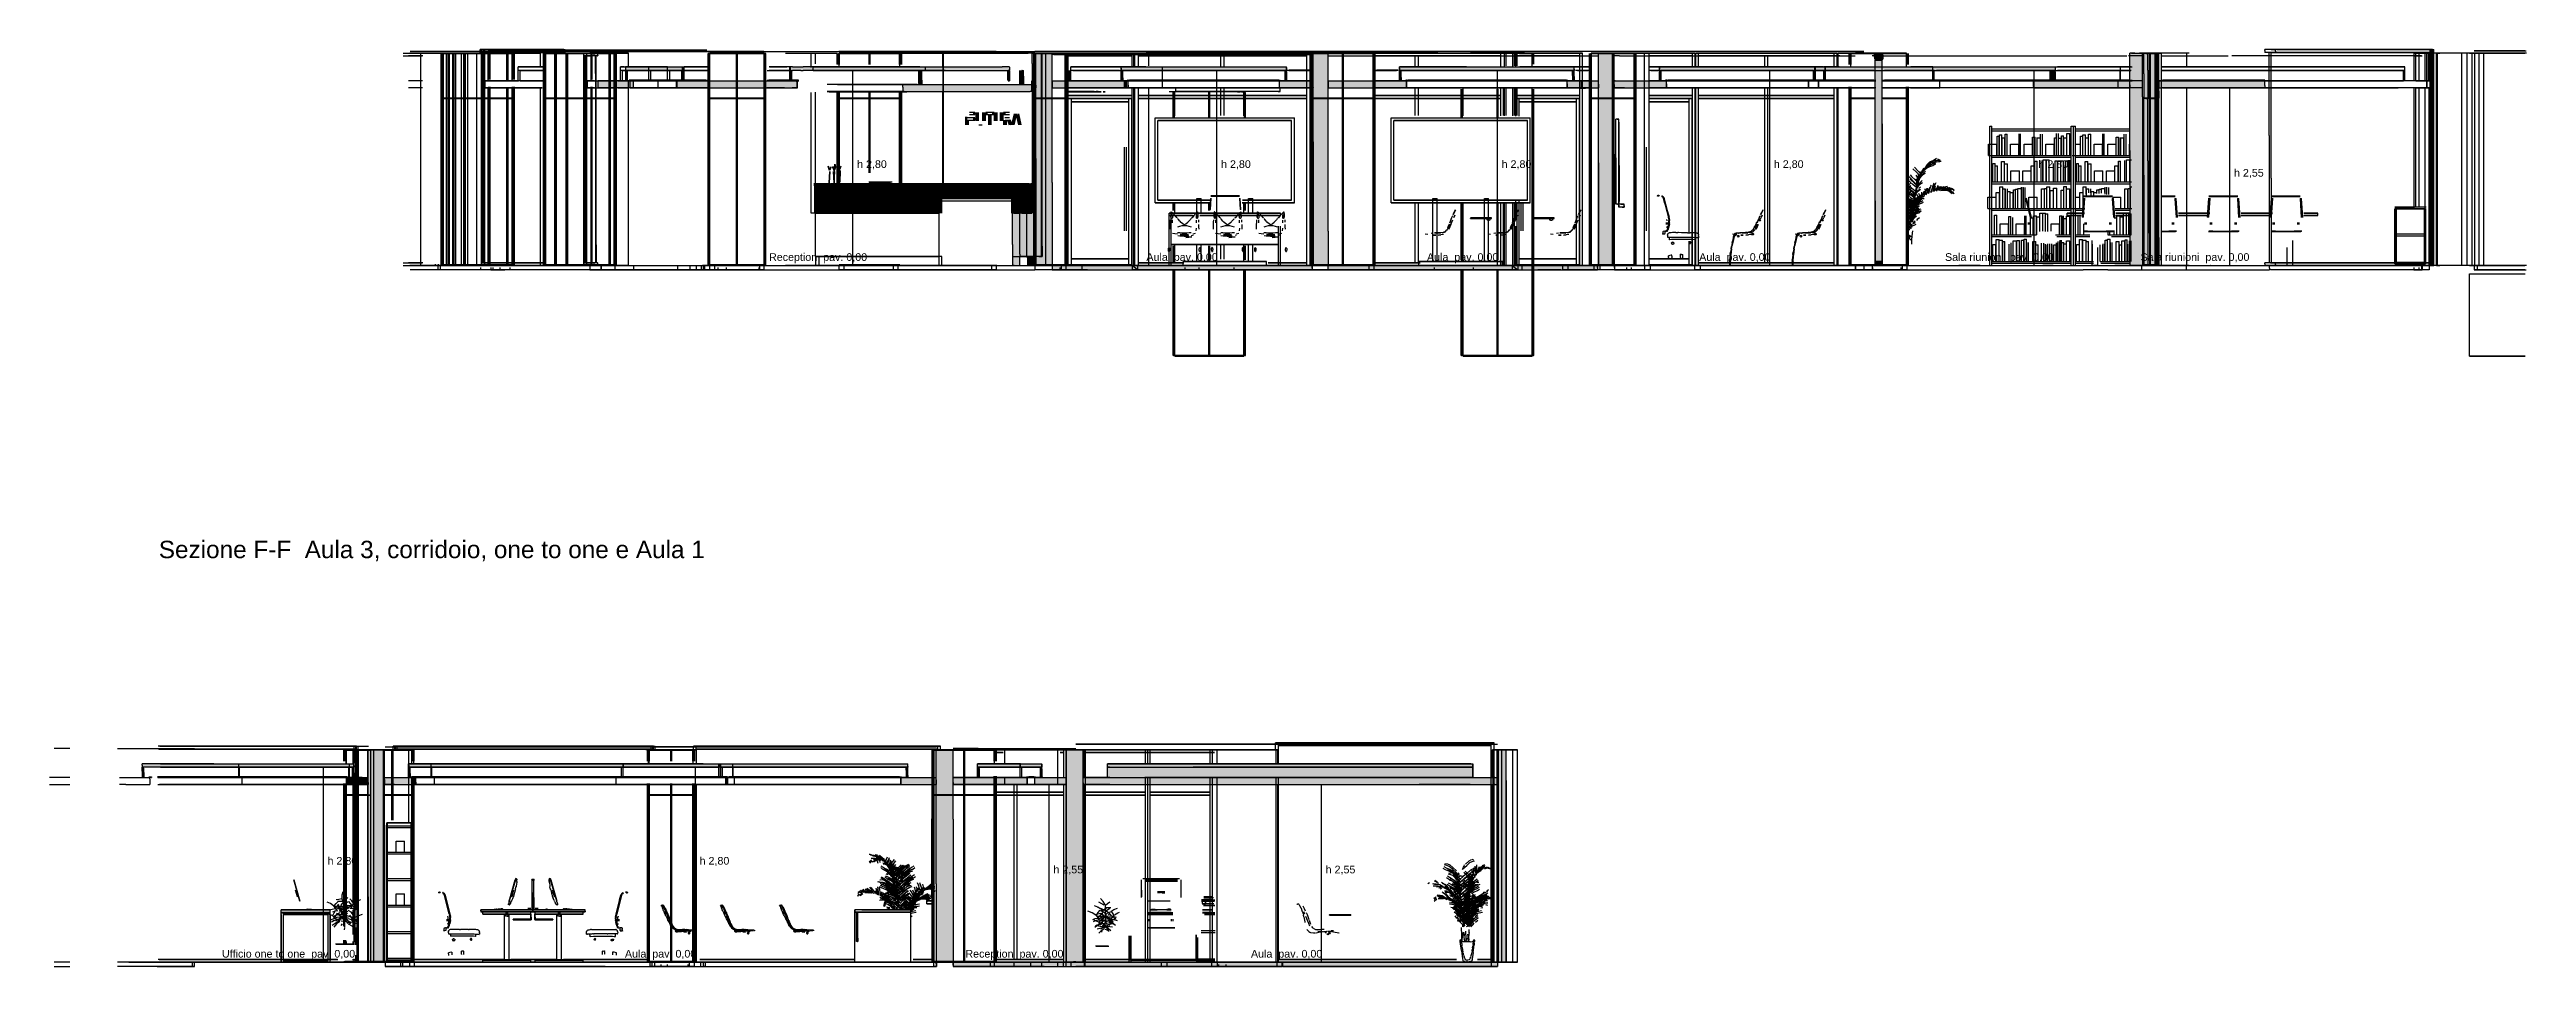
# Model space of a CAD drawing. Header units: millimetres. Extents: x -8297 to 34045, y -61360 to 6063.
# Drawn here: x -1569 to 34008, y -50060 to -36900 of the extents above; entities that cross this region are included whole.
import ezdxf
from ezdxf.enums import TextEntityAlignment as Align

# ---------------------------------------------------------------- set-up
doc = ezdxf.new("R2010")
doc.units = ezdxf.units.MM
for name, color, linetype in [('S-QUOTE', 40, 'Continuous'), ('S-TAGLIO-ALTRO', 8, 'Continuous'), ('S-TAGLIO-ARR', 9, 'Continuous'), ('S-TAGLIO-CS', 9, 'Continuous'), ('S-TAGLIO-MURO', 7, 'Continuous'), ('S-TAGLIO-NUOVO', 40, 'Continuous'), ('S-TAGLIO-PAV', 33, 'Continuous'), ('S-TAGLIO-PIL', 8, 'Continuous'), ('S-TAGLIO-SOFF', 8, 'Continuous'), ('S-TAGLIO-VETRO', 5, 'Continuous'), ('S-TESTI', 7, 'Continuous'), ('S-VISTA', 8, 'Continuous'), ('S-VISTA-ARREDI', 9, 'Continuous')]:
    doc.layers.add(name, color=color, linetype=linetype)
doc.styles.add('VISIO', font='arial.ttf')

msp = doc.modelspace()

# ---------------------------------------------------------------- texts
at = {"layer": 'S-QUOTE', "style": 'VISIO'}
for s, p in [('h 2,80', (10030, -38599)), ('h 2,80', (15258, -38599)), ('h 2,80', (19288, -38599)), ('h 2,80', (23198, -38599)), ('h 2,80', (26998, -38599)), ('h 2,55', (29807, -38724)), ('h 2,80', (2424, -48599)), ('h 2,80', (7768, -48599)), ('h 2,55', (12850, -48724)), ('h 2,55', (16760, -48724))]:
    msp.add_text(s, height=110, dxfattribs=at).set_placement(p)
at = {"layer": 'S-TESTI', "style": 'VISIO'}
for s, p in [('Reception  pav. 0,00', (9470, -39878)), ('Aula  pav. 0,00', (14698, -39878)), ('Aula  pav. 0,00', (18728, -39878)), ('Aula  pav. 0,00', (22638, -39878)), ('Sala riunioni  pav. 0,00', (26438, -39878)), ('Sala riunioni  pav. 0,00', (29247, -39878)), ('Ufficio one to one  pav. 0,00', (1864, -49878)), ('Aula  pav. 0,00', (7208, -49878)), ('Reception  pav. 0,00', (12290, -49878)), ('Aula  pav. 0,00', (16200, -49878))]:
    msp.add_text(s, height=110, dxfattribs=at).set_placement(p, align=Align.MIDDLE_CENTER)
msp.add_text('Sezione F-F  Aula 3, corridoio, one to one e Aula 1', height=250, dxfattribs=at).set_placement((0, -44200))

# ---------------------------------------------------------------- hatches: boundary and pattern name
at = {"layer": 'S-TAGLIO-ALTRO'}
for points in [[(12686, -39724), (12686, -39870), (12640, -39870), (12590, -39870), (12550, -39870), (12480, -39870), (12476, -39870), (12474, -39870), (12468, -39870), (12366, -39870), (12366, -39838), (12366, -39250), (12368, -39250), (12468, -39250), (12474, -39250), (12524, -39250), (12538, -39250), (12538, -38872), (12538, -38846), (12540, -38846), (12544, -38846), (12548, -38846), (12560, -38846), (12562, -38846), (12562, -38828), (12558, -38828), (12548, -38828), (12548, -37100), (12548, -36950), (12688, -36950), (12688, -38498), (12688, -39380), (12688, -39390), (12688, -39578), (12686, -39724)], [(24682, -37040), (24644, -37040), (24644, -37010), (24644, -36950), (24724, -36950), (24764, -36950), (24764, -36980), (24764, -37040), (24682, -37040)], [(24652, -37050), (24722, -37050), (24752, -37050), (24752, -37966), (24752, -39940), (24722, -39940), (24652, -39940), (24652, -39072), (24652, -37050)], [(12288, -40000), (12264, -40000), (12264, -39700), (12264, -39070), (12288, -39070), (12352, -39070), (12354, -39070), (12364, -39070), (12366, -39070), (12366, -39080), (12366, -39250), (12366, -39838), (12366, -39870), (12366, -39994), (12366, -40000), (12364, -40000), (12352, -40000), (12288, -40000)], [(12346, -38846), (12344, -38846), (12344, -38828), (12346, -38828), (12348, -38828), (12420, -38828), (12470, -38828), (12530, -38828), (12538, -38828), (12538, -38844), (12538, -38846), (12524, -38846), (12514, -38846), (12468, -38846), (12424, -38846), (12366, -38846), (12352, -38846), (12346, -38846)], [(12364, -39070), (12354, -39070), (12354, -38848), (12356, -38848), (12366, -38848), (12366, -38858), (12366, -39070), (12364, -39070)], [(12368, -38848), (12366, -38848), (12366, -38846), (12424, -38846), (12468, -38846), (12514, -38846), (12524, -38846), (12538, -38846), (12538, -38872), (12538, -39250), (12524, -39250), (12474, -39250), (12468, -39250), (12368, -39250), (12368, -38854), (12368, -38848)], [(12366, -38848), (12368, -38848), (12368, -38854), (12368, -39250), (12366, -39250), (12366, -39080), (12366, -39070), (12366, -38858), (12366, -38848)], [(12480, -39890), (12480, -39870), (12550, -39870), (12590, -39870), (12590, -39944), (12590, -40000), (12546, -40000), (12480, -40000), (12480, -39890)], [(24684, -39988), (24652, -39988), (24652, -39974), (24652, -39940), (24722, -39940), (24752, -39940), (24752, -39988), (24684, -39988)], [(11164, -50000), (11164, -48874), (11164, -46950), (11320, -46950), (11410, -46950), (11410, -47946), (11410, -50000), (11246, -50000), (11164, -50000)]]:
    msp.add_hatch(color=8, dxfattribs=at).paths.add_polyline_path(points)
at = {"layer": 'S-TAGLIO-CS'}
for points in [[(6768, -37450), (6308, -37450), (6308, -37358), (6308, -37350), (6706, -37350), (6728, -37350), (6768, -37350), (6804, -37350), (6808, -37350), (6820, -37350), (6820, -37446), (6820, -37450), (6804, -37450), (6768, -37450)], [(7166, -37200), (6728, -37200), (6706, -37200), (6706, -37152), (6706, -37150), (7166, -37150), (7460, -37150), (7524, -37150), (7536, -37150), (7538, -37150), (7538, -37152), (7538, -37200), (7536, -37200), (7524, -37200), (7518, -37200), (7460, -37200), (7166, -37200)], [(6706, -37200), (6728, -37200), (6728, -37342), (6728, -37350), (6706, -37350), (6706, -37208), (6706, -37200)], [(9166, -37450), (9096, -37450), (8992, -37450), (8680, -37450), (7604, -37450), (7436, -37450), (7436, -37436), (7436, -37350), (7442, -37350), (7448, -37350), (7518, -37350), (7536, -37350), (7538, -37350), (7604, -37350), (8680, -37350), (8992, -37350), (9066, -37350), (9084, -37350), (9086, -37350), (9096, -37350), (9156, -37350), (9166, -37350), (9166, -37360), (9166, -37450)], [(7518, -37200), (7524, -37200), (7536, -37200), (7538, -37200), (7538, -37208), (7538, -37350), (7536, -37350), (7518, -37350), (7518, -37340), (7518, -37200)], [(10930, -37200), (10918, -37200), (9254, -37200), (9224, -37200), (9100, -37200), (9096, -37200), (9086, -37200), (9084, -37200), (9066, -37200), (9066, -37198), (9066, -37150), (9096, -37150), (9100, -37150), (9224, -37150), (9254, -37150), (10930, -37150), (11634, -37150), (11716, -37150), (12114, -37150), (12216, -37150), (12220, -37150), (12220, -37152), (12220, -37200), (12218, -37200), (12216, -37200), (12200, -37200), (12114, -37200), (11716, -37200), (11634, -37200), (10958, -37200), (10942, -37200), (10930, -37200)], [(9066, -37200), (9084, -37200), (9086, -37200), (9086, -37210), (9086, -37350), (9084, -37350), (9066, -37350), (9066, -37342), (9066, -37200)], [(10918, -37200), (10930, -37200), (10942, -37200), (10958, -37200), (10958, -37340), (10958, -37400), (10956, -37400), (10954, -37400), (10952, -37400), (10942, -37400), (10918, -37400), (10918, -37388), (10918, -37200)], [(12200, -37200), (12216, -37200), (12218, -37200), (12220, -37200), (12220, -37208), (12220, -37350), (12200, -37350), (12200, -37340), (12200, -37200)], [(12400, -37400), (12398, -37400), (12398, -37218), (12398, -37200), (12400, -37200), (12418, -37200), (12418, -37376), (12418, -37400), (12412, -37400), (12400, -37400)], [(12598, -37450), (12578, -37450), (12568, -37450), (12568, -37380), (12568, -37350), (12578, -37350), (12598, -37350), (12598, -37412), (12598, -37450)], [(12836, -37450), (12834, -37450), (12834, -37384), (12834, -37350), (12836, -37350), (13036, -37350), (13056, -37350), (13066, -37350), (13080, -37350), (13500, -37350), (13536, -37350), (13684, -37350), (13712, -37350), (13762, -37350), (13772, -37350), (13824, -37350), (13838, -37350), (13844, -37350), (13890, -37350), (13908, -37350), (13916, -37350), (13924, -37350), (13924, -37412), (13924, -37450), (13908, -37450), (13890, -37450), (13772, -37450), (13762, -37450), (13736, -37450), (13712, -37450), (13684, -37450), (13588, -37450), (13536, -37450), (13500, -37450), (13056, -37450), (13036, -37450), (13034, -37450), (12836, -37450)], [(14232, -37200), (13844, -37200), (13832, -37200), (13824, -37200), (13824, -37166), (13824, -37150), (14178, -37150), (14576, -37150), (15778, -37150), (16048, -37150), (16160, -37150), (16200, -37150), (16200, -37154), (16200, -37200), (16186, -37200), (16184, -37200), (16180, -37200), (16160, -37200), (16048, -37200), (15778, -37200), (14576, -37200), (14232, -37200)], [(13832, -37200), (13844, -37200), (13844, -37304), (13844, -37350), (13838, -37350), (13824, -37350), (13824, -37246), (13824, -37200), (13832, -37200)], [(16124, -37450), (16100, -37450), (16100, -37440), (16100, -37350), (16108, -37350), (16126, -37350), (16132, -37350), (16180, -37350), (16192, -37350), (16200, -37350), (16400, -37350), (16434, -37350), (16536, -37350), (16550, -37350), (16580, -37350), (16580, -37444), (16580, -37450), (16550, -37450), (16536, -37450), (16434, -37450), (16400, -37450), (16350, -37450), (16124, -37450)], [(16180, -37200), (16184, -37200), (16186, -37200), (16200, -37200), (16200, -37214), (16200, -37350), (16192, -37350), (16180, -37350), (16180, -37336), (16180, -37200)], [(16796, -37450), (16794, -37450), (16794, -37356), (16794, -37350), (16796, -37350), (17434, -37350), (17440, -37350), (17446, -37350), (17456, -37350), (17502, -37350), (17596, -37350), (17820, -37350), (17834, -37350), (17840, -37350), (17912, -37350), (17920, -37350), (17920, -37362), (17920, -37450), (17502, -37450), (17456, -37450), (17446, -37450), (17440, -37450), (17434, -37450), (16796, -37450)], [(19448, -37200), (17840, -37200), (17828, -37200), (17820, -37200), (17820, -37168), (17820, -37150), (18784, -37150), (20242, -37150), (20330, -37150), (20330, -37178), (20330, -37200), (20318, -37200), (20310, -37200), (20242, -37200), (19448, -37200)], [(17828, -37200), (17840, -37200), (17840, -37298), (17840, -37350), (17834, -37350), (17820, -37350), (17820, -37252), (17820, -37200), (17828, -37200)], [(20322, -37450), (20230, -37450), (20230, -37392), (20230, -37350), (20240, -37350), (20310, -37350), (20322, -37350), (20330, -37350), (20400, -37350), (20556, -37350), (20610, -37350), (20612, -37350), (20674, -37350), (20680, -37350), (20680, -37398), (20680, -37450), (20674, -37450), (20612, -37450), (20610, -37450), (20556, -37450), (20322, -37450)], [(20310, -37200), (20318, -37200), (20330, -37200), (20330, -37286), (20330, -37350), (20322, -37350), (20310, -37350), (20310, -37264), (20310, -37200)], [(21054, -37450), (20904, -37450), (20904, -37402), (20904, -37350), (20918, -37350), (21074, -37350), (21144, -37350), (21476, -37350), (21482, -37350), (21530, -37350), (21554, -37350), (21556, -37350), (21558, -37350), (21568, -37350), (21574, -37350), (21644, -37350), (21646, -37350), (21654, -37350), (21654, -37394), (21654, -37450), (21556, -37450), (21530, -37450), (21482, -37450), (21476, -37450), (21144, -37450), (21074, -37450), (21058, -37450), (21054, -37450)], [(21558, -37200), (21554, -37200), (21554, -37178), (21554, -37150), (27236, -37150), (27236, -37158), (27236, -37200), (27228, -37200), (27174, -37200), (21574, -37200), (21568, -37200), (21564, -37200), (21558, -37200)], [(21554, -37200), (21558, -37200), (21564, -37200), (21568, -37200), (21574, -37200), (21574, -37268), (21574, -37350), (21568, -37350), (21558, -37350), (21556, -37350), (21554, -37350), (21554, -37282), (21554, -37200)], [(26960, -37350), (26942, -37350), (26928, -37350), (26868, -37350), (26868, -37348), (26868, -37338), (26942, -37338), (26960, -37338), (26960, -37340), (26960, -37350)], [(27258, -37450), (26928, -37450), (26928, -37432), (26928, -37350), (26942, -37350), (26960, -37350), (27174, -37350), (27228, -37350), (27236, -37350), (27258, -37350), (27302, -37350), (27544, -37350), (28016, -37350), (28052, -37350), (28310, -37350), (28310, -37404), (28310, -37450), (28052, -37450), (28016, -37450), (27544, -37450), (27302, -37450), (27258, -37450)], [(27174, -37200), (27228, -37200), (27236, -37200), (27236, -37222), (27236, -37350), (27228, -37350), (27174, -37350), (27174, -37328), (27174, -37200)], [(29560, -37450), (28772, -37450), (28726, -37450), (28726, -37354), (28726, -37350), (28772, -37350), (29560, -37350), (30054, -37350), (30248, -37350), (30248, -37414), (30248, -37450), (30054, -37450), (29560, -37450)], [(12538, -37500), (12516, -37500), (12504, -37500), (12498, -37500), (12484, -37500), (12472, -37500), (12438, -37500), (12424, -37500), (12390, -37500), (12376, -37500), (12366, -37500), (12330, -37500), (12318, -37500), (12306, -37500), (12270, -37500), (12258, -37500), (12246, -37500), (12210, -37500), (12198, -37500), (12186, -37500), (12150, -37500), (12138, -37500), (12102, -37500), (12090, -37500), (12080, -37500), (12042, -37500), (12032, -37500), (12020, -37500), (11984, -37500), (11974, -37500), (11964, -37500), (11926, -37500), (11916, -37500), (11906, -37500), (11868, -37500), (11858, -37500), (11820, -37500), (11810, -37500), (11802, -37500), (11762, -37500), (11754, -37500), (11744, -37500), (11704, -37500), (11696, -37500), (11688, -37500), (11648, -37500), (11642, -37500), (11634, -37500), (11592, -37500), (11586, -37500), (11578, -37500), (11538, -37500), (11530, -37500), (11524, -37500), (11484, -37500), (11476, -37500), (11470, -37500), (11428, -37500), (11424, -37500), (11418, -37500), (11376, -37500), (11370, -37500), (11364, -37500), (11322, -37500), (11318, -37500), (11312, -37500), (11268, -37500), (11264, -37500), (11260, -37500), (11216, -37500), (11212, -37500), (11210, -37500), (11206, -37500), (11162, -37500), (11158, -37500), (11154, -37500), (11110, -37500), (11106, -37500), (11104, -37500), (11102, -37500), (11058, -37500), (11054, -37500), (11052, -37500), (11006, -37500), (11004, -37500), (11002, -37500), (11000, -37500), (10956, -37500), (10954, -37500), (10952, -37500), (10904, -37500), (10902, -37500), (10900, -37500), (10854, -37500), (10852, -37500), (10806, -37500), (10804, -37500), (10756, -37500), (10744, -37500), (10732, -37500), (10716, -37500), (10708, -37500), (10702, -37500), (10688, -37500), (10688, -37440), (10688, -37400), (10708, -37400), (10756, -37400), (10804, -37400), (10806, -37400), (10852, -37400), (10854, -37400), (10900, -37400), (10902, -37400), (10904, -37400), (10918, -37400), (10942, -37400), (10952, -37400), (10954, -37400), (10956, -37400), (10958, -37400), (11000, -37400), (11002, -37400), (11004, -37400), (11006, -37400), (11052, -37400), (11054, -37400), (11058, -37400), (11102, -37400), (11104, -37400), (11106, -37400), (11110, -37400), (11154, -37400), (11158, -37400), (11162, -37400), (11206, -37400), (11210, -37400), (11212, -37400), (11256, -37400), (11260, -37400), (11264, -37400), (11268, -37400), (11312, -37400), (11318, -37400), (11322, -37400), (11364, -37400), (11370, -37400), (11376, -37400), (11418, -37400), (11424, -37400), (11428, -37400), (11470, -37400), (11476, -37400), (11484, -37400), (11524, -37400), (11530, -37400), (11538, -37400), (11578, -37400), (11586, -37400), (11592, -37400), (11634, -37400), (11642, -37400), (11648, -37400), (11688, -37400), (11696, -37400), (11704, -37400), (11744, -37400), (11754, -37400), (11762, -37400), (11802, -37400), (11810, -37400), (11820, -37400), (11858, -37400), (11868, -37400), (11906, -37400), (11916, -37400), (11926, -37400), (11964, -37400), (11974, -37400), (11984, -37400), (12020, -37400), (12032, -37400), (12042, -37400), (12080, -37400), (12090, -37400), (12102, -37400), (12138, -37400), (12150, -37400), (12186, -37400), (12198, -37400), (12210, -37400), (12246, -37400), (12258, -37400), (12270, -37400), (12306, -37400), (12318, -37400), (12330, -37400), (12366, -37400), (12376, -37400), (12398, -37400), (12400, -37400), (12412, -37400), (12418, -37400), (12424, -37400), (12438, -37400), (12472, -37400), (12484, -37400), (12498, -37400), (12504, -37400), (12516, -37400), (12538, -37400), (12538, -37472), (12538, -37500)], [(2806, -47200), (2796, -47200), (2786, -47200), (792, -47200), (-90, -47200), (-132, -47200), (-218, -47200), (-232, -47200), (-242, -47200), (-242, -47170), (-242, -47150), (-132, -47150), (-90, -47150), (792, -47150), (2806, -47150), (2806, -47176), (2806, -47200)], [(-232, -47200), (-218, -47200), (-218, -47276), (-218, -47350), (-232, -47350), (-242, -47350), (-242, -47258), (-242, -47200), (-232, -47200)], [(2796, -47200), (2806, -47200), (2806, -47280), (2806, -47350), (2796, -47350), (2786, -47350), (2786, -47268), (2786, -47200), (2796, -47200)], [(10760, -47200), (10744, -47200), (10740, -47200), (7818, -47200), (3610, -47200), (3598, -47200), (3590, -47200), (3590, -47170), (3590, -47150), (7818, -47150), (10760, -47150), (10760, -47190), (10760, -47200)], [(3598, -47200), (3610, -47200), (3610, -47290), (3610, -47350), (3602, -47350), (3590, -47350), (3590, -47262), (3590, -47200), (3598, -47200)], [(10744, -47200), (10760, -47200), (10760, -47318), (10760, -47350), (10754, -47350), (10740, -47350), (10740, -47232), (10740, -47200), (10744, -47200)], [(12664, -47200), (12424, -47200), (12378, -47200), (11780, -47200), (11770, -47200), (11760, -47200), (11760, -47198), (11760, -47150), (12354, -47150), (12378, -47150), (12684, -47150), (12684, -47158), (12684, -47200), (12668, -47200), (12664, -47200)], [(11770, -47200), (11780, -47200), (11780, -47202), (11780, -47350), (11760, -47350), (11760, -47346), (11760, -47200), (11770, -47200)], [(12664, -47200), (12668, -47200), (12684, -47200), (12684, -47222), (12684, -47350), (12668, -47350), (12664, -47350), (12664, -47344), (12664, -47328), (12664, -47326), (12664, -47216), (12664, -47200)], [(14856, -47200), (13656, -47200), (13640, -47200), (13624, -47200), (13624, -47150), (18844, -47150), (18876, -47150), (18876, -47200), (18860, -47200), (14856, -47200)], [(13656, -47200), (14856, -47200), (18860, -47200), (18876, -47200), (18876, -47350), (18860, -47350), (18834, -47350), (18306, -47350), (18262, -47350), (17644, -47350), (14162, -47350), (14002, -47350), (13956, -47350), (13944, -47350), (13660, -47350), (13640, -47350), (13624, -47350), (13624, -47200), (13640, -47200), (13656, -47200)], [(3008, -47450), (2920, -47450), (2848, -47450), (2706, -47450), (2706, -47392), (2706, -47350), (2716, -47350), (2786, -47350), (2796, -47350), (2806, -47350), (2848, -47350), (2920, -47350), (3008, -47350), (3008, -47422), (3008, -47450)], [(3384, -47450), (3240, -47450), (3240, -47380), (3240, -47350), (3384, -47350), (3488, -47350), (3590, -47350), (3602, -47350), (3610, -47350), (3680, -47350), (3690, -47350), (3690, -47414), (3690, -47450), (3488, -47450), (3384, -47450)], [(10668, -47450), (10660, -47450), (10660, -47352), (10660, -47350), (10664, -47350), (10668, -47350), (10686, -47350), (10690, -47350), (10740, -47350), (10754, -47350), (10760, -47350), (11164, -47350), (11164, -47382), (11164, -47450), (10690, -47450), (10686, -47450), (10668, -47450)], [(12474, -47450), (12414, -47450), (12330, -47450), (11800, -47450), (11410, -47450), (11410, -47422), (11410, -47350), (11760, -47350), (11780, -47350), (11854, -47350), (11882, -47350), (12414, -47350), (12464, -47350), (12468, -47350), (12474, -47350), (12474, -47438), (12474, -47450)], [(13036, -47450), (12700, -47450), (12584, -47450), (12584, -47436), (12584, -47350), (12596, -47350), (12664, -47350), (12668, -47350), (12684, -47350), (12700, -47350), (13036, -47350), (13036, -47390), (13036, -47450)], [(18834, -47450), (18306, -47450), (18262, -47450), (18102, -47450), (14002, -47450), (13956, -47450), (13944, -47450), (13660, -47450), (13276, -47450), (13276, -47424), (13276, -47350), (13624, -47350), (13640, -47350), (13660, -47350), (13944, -47350), (13956, -47350), (14002, -47350), (14162, -47350), (17644, -47350), (18262, -47350), (18306, -47350), (18834, -47350), (18860, -47350), (18876, -47350), (19224, -47350), (19224, -47364), (19224, -47450), (18834, -47450)]]:
    msp.add_hatch(color=9, dxfattribs=at).paths.add_polyline_path(points)
at = {"layer": 'S-TAGLIO-MURO'}
for points in [[(12650, -40000), (12598, -40000), (12598, -38464), (12598, -36950), (12650, -36950), (12730, -36950), (12772, -36950), (12806, -36950), (12834, -36950), (12834, -38808), (12834, -40000), (12806, -40000), (12772, -40000), (12730, -40000), (12650, -40000)], [(28384, -40000), (28310, -40000), (28310, -38348), (28310, -36950), (28384, -36950), (28492, -36950), (28492, -37578), (28492, -40000), (28384, -40000)], [(19356, -50000), (19242, -50000), (19224, -50000), (19224, -49590), (19224, -46950), (19242, -46950), (19356, -46950), (19356, -47392), (19356, -50000)]]:
    msp.add_hatch(color=7, dxfattribs=at).paths.add_polyline_path(points)
at = {"layer": 'S-TAGLIO-NUOVO'}
for points in [[(16580, -36950), (16672, -36950), (16796, -36950), (16796, -39506), (16796, -40000), (16672, -40000), (16608, -40000), (16580, -40000), (16580, -39598), (16580, -38226), (16580, -36950)], [(20788, -40000), (20680, -40000), (20680, -38526), (20680, -36950), (20798, -36950), (20904, -36950), (20904, -38400), (20904, -40000), (20788, -40000)], [(3008, -49060), (3008, -46950), (3078, -46950), (3238, -46950), (3240, -46950), (3240, -48032), (3240, -50000), (3238, -50000), (3080, -50000), (3008, -50000), (3008, -49060)], [(13276, -50000), (13260, -50000), (13098, -50000), (13036, -50000), (13036, -49206), (13036, -47140), (13036, -46950), (13050, -46950), (13212, -46950), (13276, -46950), (13276, -47744), (13276, -49810), (13276, -50000)]]:
    msp.add_hatch(color=40, dxfattribs=at).paths.add_polyline_path(points)
at = {"layer": 'S-TAGLIO-PAV'}
for points in [[(6608, -40000), (6354, -40000), (6354, -39998), (6608, -39998), (6608, -40000)], [(7812, -40000), (6612, -40000), (6612, -39998), (6670, -39998), (7570, -39998), (7812, -39998), (7812, -40000)], [(7918, -40000), (7910, -40000), (7816, -40000), (7816, -39998), (8116, -39998), (9016, -39998), (9016, -40000), (8988, -40000), (8626, -40000), (8604, -40000), (8592, -40000), (8012, -40000), (7980, -40000), (7918, -40000)], [(9108, -40000), (9018, -40000), (9018, -39998), (9320, -39998), (10218, -39998), (10218, -40000), (9538, -40000), (9108, -40000)], [(11122, -40000), (10220, -40000), (10220, -39998), (10522, -39998), (11420, -39998), (11420, -40000), (11142, -40000), (11122, -40000)], [(13320, -40000), (13176, -40000), (13158, -40000), (13108, -40000), (13080, -40000), (13046, -40000), (13038, -40000), (12974, -40000), (12856, -40000), (12830, -40000), (12830, -39998), (13080, -39998), (13100, -39998), (13828, -39998), (13828, -40000), (13772, -40000), (13740, -40000), (13324, -40000), (13320, -40000)], [(16418, -40060), (14890, -40060), (14864, -40060), (14862, -40060), (13852, -40060), (13836, -40060), (13804, -40060), (13772, -40060), (13740, -40060), (13364, -40060), (13316, -40060), (13224, -40060), (13216, -40060), (13180, -40060), (13038, -40060), (12974, -40060), (12948, -40060), (12830, -40060), (12830, -40006), (12830, -40000), (12856, -40000), (12974, -40000), (13038, -40000), (13046, -40000), (13080, -40000), (13108, -40000), (13158, -40000), (13176, -40000), (13320, -40000), (13324, -40000), (13740, -40000), (13772, -40000), (13828, -40000), (13830, -40000), (13836, -40000), (13852, -40000), (14862, -40000), (14864, -40000), (14888, -40000), (15030, -40000), (15032, -40000), (16232, -40000), (16234, -40000), (16236, -40000), (16420, -40000), (16446, -40000), (16564, -40000), (16564, -40036), (16564, -40060), (16446, -40060), (16418, -40060)], [(15030, -40000), (14888, -40000), (14864, -40000), (14862, -40000), (13852, -40000), (13836, -40000), (13830, -40000), (13830, -39998), (14132, -39998), (15030, -39998), (15030, -40000)], [(16232, -40000), (15032, -40000), (15032, -39998), (15334, -39998), (16232, -39998), (16232, -40000)], [(16420, -40000), (16236, -40000), (16236, -39998), (16318, -39998), (16564, -39998), (16564, -40000), (16446, -40000), (16420, -40000)], [(16798, -40000), (16790, -40000), (16790, -39998), (16946, -39998), (17394, -39998), (17406, -39998), (17436, -39998), (17436, -40000), (17366, -40000), (17364, -40000), (17354, -40000), (17350, -40000), (16798, -40000)], [(20136, -40060), (19808, -40060), (19760, -40060), (17734, -40060), (17716, -40060), (17600, -40060), (17366, -40060), (17364, -40060), (17354, -40060), (17350, -40060), (17342, -40060), (16790, -40060), (16790, -40004), (16790, -40000), (16798, -40000), (17350, -40000), (17354, -40000), (17364, -40000), (17366, -40000), (17436, -40000), (17440, -40000), (17614, -40000), (17732, -40000), (18152, -40000), (18184, -40000), (18640, -40000), (18642, -40000), (19710, -40000), (19732, -40000), (19842, -40000), (19844, -40000), (19996, -40000), (20026, -40000), (20034, -40000), (20418, -40000), (20424, -40000), (20432, -40000), (20638, -40000), (20664, -40000), (20664, -40030), (20664, -40060), (20468, -40060), (20250, -40060), (20210, -40060), (20136, -40060)], [(17614, -40000), (17440, -40000), (17440, -39998), (17740, -39998), (18640, -39998), (18640, -40000), (18184, -40000), (18152, -40000), (17732, -40000), (17614, -40000)], [(19710, -40000), (18642, -40000), (18642, -39998), (18944, -39998), (19842, -39998), (19842, -40000), (19732, -40000), (19710, -40000)], [(19996, -40000), (19844, -40000), (19844, -39998), (20052, -39998), (20664, -39998), (20664, -40000), (20638, -40000), (20432, -40000), (20424, -40000), (20418, -40000), (20034, -40000), (20026, -40000), (19996, -40000)], [(21210, -40000), (21048, -40000), (21048, -39998), (21350, -39998), (22248, -39998), (22248, -40000), (21210, -40000)], [(22954, -40000), (22252, -40000), (22252, -39998), (22552, -39998), (23452, -39998), (23452, -40000), (23066, -40000), (23036, -40000), (23014, -40000), (22954, -40000)], [(24526, -40000), (24364, -40000), (24176, -40000), (24162, -40000), (24112, -40000), (23454, -40000), (23454, -39998), (23756, -39998), (24654, -39998), (24654, -40000), (24610, -40000), (24526, -40000)], [(24696, -40000), (24656, -40000), (24656, -39998), (24958, -39998), (25856, -39998), (25856, -40000), (25016, -40000), (24974, -40000), (24890, -40000), (24842, -40000), (24696, -40000)], [(27060, -40000), (25860, -40000), (25860, -39998), (26162, -39998), (27060, -39998), (27060, -40000)], [(28264, -40000), (28096, -40000), (27996, -40000), (27696, -40000), (27542, -40000), (27446, -40000), (27416, -40000), (27064, -40000), (27064, -39998), (27210, -39998), (28108, -39998), (28130, -39998), (28166, -39998), (28264, -39998), (28264, -40000)], [(28558, -40000), (28266, -40000), (28266, -39998), (28492, -39998), (28768, -39998), (28828, -39998), (28978, -39998), (29230, -39998), (29252, -39998), (29466, -39998), (29466, -40000), (28938, -40000), (28892, -40000), (28760, -40000), (28686, -40000), (28570, -40000), (28558, -40000)], [(30316, -40000), (29468, -40000), (29468, -39998), (30316, -39998), (30316, -40000)], [(1426, -50000), (540, -50000), (226, -50000), (226, -49998), (1314, -49998), (1348, -49998), (1426, -49998), (1426, -50000)], [(2628, -50000), (1428, -50000), (1428, -49998), (1928, -49998), (2628, -49998), (2628, -50000)], [(3832, -50000), (3488, -50000), (3050, -50000), (2632, -50000), (2632, -49998), (3532, -49998), (3832, -49998), (3832, -50000)], [(5036, -50000), (3836, -50000), (3836, -49998), (3934, -49998), (5036, -49998), (5036, -50000)], [(6238, -50000), (5038, -50000), (5038, -49998), (5538, -49998), (6238, -49998), (6238, -50000)], [(7440, -50000), (6240, -50000), (6240, -49998), (7142, -49998), (7440, -49998), (7440, -50000)], [(8644, -50000), (7444, -50000), (7444, -49998), (7542, -49998), (8644, -49998), (8644, -50000)], [(9848, -50000), (8648, -50000), (8648, -49998), (9146, -49998), (9848, -49998), (9848, -50000)], [(11050, -50000), (9850, -50000), (9850, -49998), (10750, -49998), (11048, -49998), (11050, -49998), (11050, -50000)], [(11766, -50000), (11410, -50000), (11410, -49998), (11500, -49998), (12200, -49998), (12216, -49998), (12252, -49998), (12252, -50000), (11766, -50000)], [(11410, -50060), (11410, -50040), (11410, -50000), (11766, -50000), (12252, -50000), (12254, -50000), (12256, -50000), (13456, -50000), (13458, -50000), (13460, -50000), (14176, -50000), (14660, -50000), (14662, -50000), (14802, -50000), (15460, -50000), (15862, -50000), (15864, -50000), (16360, -50000), (16472, -50000), (17064, -50000), (17066, -50000), (17068, -50000), (18268, -50000), (18270, -50000), (18272, -50000), (19230, -50000), (19230, -50008), (19230, -50060), (16472, -50060), (16360, -50060), (15582, -50060), (14856, -50060), (13860, -50060), (13668, -50060), (13432, -50060), (13170, -50060), (12926, -50060), (12854, -50060), (12716, -50060), (11410, -50060)], [(13456, -50000), (12256, -50000), (12256, -49998), (12756, -49998), (13456, -49998), (13456, -50000)], [(14176, -50000), (13460, -50000), (13460, -49998), (14360, -49998), (14660, -49998), (14660, -50000), (14176, -50000)], [(14802, -50000), (14662, -50000), (14662, -49998), (14716, -49998), (14738, -49998), (14776, -49998), (14914, -49998), (15862, -49998), (15862, -50000), (15460, -50000), (14802, -50000)], [(17064, -50000), (16472, -50000), (16360, -50000), (15864, -50000), (15864, -49998), (15976, -49998), (16488, -49998), (16568, -49998), (17064, -49998), (17064, -50000)], [(18268, -50000), (17068, -50000), (17068, -49998), (17968, -49998), (18268, -49998), (18268, -50000)], [(19230, -50000), (18272, -50000), (18272, -49998), (18392, -49998), (18420, -49998), (19230, -49998), (19230, -50000)]]:
    msp.add_hatch(color=33, dxfattribs=at).paths.add_polyline_path(points)
at = {"layer": 'S-TAGLIO-PIL'}
for points in [[(28540, -37596), (28512, -37596), (28512, -37250), (28512, -36956), (28540, -36956), (28570, -36956), (28570, -37196), (28570, -37596), (28540, -37596)], [(28674, -40000), (28592, -40000), (28592, -39534), (28592, -36950), (28674, -36950), (28700, -36950), (28700, -39862), (28700, -40000), (28674, -40000)], [(28720, -37596), (28708, -37596), (28708, -37056), (28708, -36956), (28720, -36956), (28724, -36956), (28726, -36956), (28726, -37492), (28726, -37596), (28724, -37596), (28720, -37596)], [(28540, -39990), (28512, -39990), (28512, -38700), (28512, -37604), (28540, -37604), (28570, -37604), (28570, -38496), (28570, -39990), (28540, -39990)], [(28720, -39990), (28708, -39990), (28708, -37976), (28708, -37604), (28720, -37604), (28724, -37604), (28726, -37604), (28726, -39596), (28726, -39990), (28724, -39990), (28720, -39990)]]:
    msp.add_hatch(color=8, dxfattribs=at).paths.add_polyline_path(points)

# ---------------------------------------------------------------- linework, layer by layer
at = {"layer": 'S-QUOTE'}
for p, q in [((9970, -39998), (9970, -37200)), ((15198, -39998), (15198, -37200)), ((19228, -39998), (19228, -37200)), ((23138, -39998), (23138, -37200)), ((26938, -39998), (26938, -37200)), ((29747, -39998), (29747, -37450)), ((2364, -49998), (2364, -47200)), ((7708, -49998), (7708, -47200)), ((12790, -49998), (12790, -47450)), ((16700, -49998), (16700, -47450))]:
    msp.add_line(p, q, dxfattribs=at)
at = {"layer": 'S-TAGLIO-ALTRO'}
for p, q in [((12542, -36950), (12687, -36950)), ((12547, -37100), (12547, -36950)), ((12687, -38498), (12687, -36950)), ((24724, -36950), (24643, -36950)), ((24643, -37010), (24643, -36950)), ((24724, -36950), (24763, -36950)), ((24763, -36980), (24763, -36950)), ((24763, -36980), (24763, -37040)), ((12547, -37100), (12547, -39250)), ((24643, -37010), (24643, -37040)), ((24682, -37040), (24643, -37040)), ((24722, -37050), (24653, -37050)), ((24653, -39073), (24653, -37050)), ((24682, -37040), (24763, -37040)), ((24722, -37050), (24753, -37050)), ((24753, -37965), (24753, -37050)), ((24753, -37965), (24753, -39988)), ((12687, -39380), (12687, -38498)), ((12263, -39700), (12263, -39070)), ((12263, -39070), (12287, -39070)), ((12287, -39070), (12352, -39070)), ((12345, -38827), (12347, -38827)), ((12345, -38845), (12345, -38827)), ((12345, -38845), (12345, -38846)), ((12345, -38846), (12345, -38846)), ((12345, -38846), (12352, -38846)), ((12347, -38827), (12348, -38827)), ((12348, -38827), (12420, -38827)), ((12352, -38846), (12366, -38846)), ((12352, -39070), (12363, -39070)), ((12355, -39079), (12355, -38847)), ((12356, -38847), (12355, -38847)), ((12355, -39079), (12355, -39250)), ((12368, -38847), (12356, -38847)), ((12363, -39070), (12367, -39070)), ((12366, -38846), (12367, -38846)), ((12367, -38857), (12367, -38846)), ((12424, -38846), (12367, -38846)), ((12367, -38857), (12367, -39070)), ((12367, -39079), (12367, -39070)), ((12367, -39079), (12367, -39250)), ((12369, -38854), (12369, -38847)), ((12369, -38854), (12369, -39250)), ((12420, -38827), (12471, -38827)), ((12424, -38846), (12468, -38846)), ((12468, -38846), (12513, -38846)), ((12471, -38827), (12530, -38827)), ((12513, -38846), (12523, -38846)), ((12523, -38846), (12538, -38846)), ((12530, -38827), (12540, -38827)), ((12538, -38845), (12538, -38827)), ((12538, -38845), (12538, -38846)), ((12538, -38873), (12538, -38846)), ((12539, -38846), (12538, -38846)), ((12538, -38873), (12538, -39250)), ((12539, -38846), (12545, -38846)), ((12540, -38827), (12558, -38827)), ((12545, -38846), (12561, -38846)), ((12558, -38827), (12561, -38827)), ((12561, -38845), (12561, -38827)), ((12561, -38845), (12561, -38846)), ((12561, -38846), (12561, -38846)), ((24653, -39073), (24653, -39988)), ((12367, -39839), (12367, -39250)), ((12467, -39250), (12367, -39250)), ((12467, -39250), (12474, -39250)), ((12474, -39250), (12523, -39250)), ((12523, -39250), (12538, -39250)), ((12538, -39250), (12542, -39250)), ((12687, -39389), (12687, -39380)), ((12687, -39579), (12687, -39389)), ((12263, -39700), (12263, -40000)), ((12367, -39839), (12367, -39870)), ((12687, -39724), (12687, -39579)), ((12687, -39724), (12687, -39870)), ((12287, -40000), (12263, -40000)), ((12287, -40000), (12352, -40000)), ((12352, -40000), (12363, -40000)), ((12363, -40000), (12367, -40000)), ((12367, -39993), (12367, -39870)), ((12467, -39870), (12367, -39870)), ((12367, -39993), (12367, -40000)), ((12467, -39870), (12474, -39870)), ((12474, -39870), (12477, -39870)), ((12477, -39870), (12480, -39870)), ((12480, -39889), (12480, -39870)), ((12550, -39870), (12480, -39870)), ((12480, -39889), (12480, -40000)), ((12545, -40000), (12480, -40000)), ((12545, -40000), (12590, -40000)), ((12550, -39870), (12589, -39870)), ((12590, -39944), (12589, -39870)), ((12640, -39870), (12589, -39870)), ((12590, -39944), (12590, -40000)), ((12640, -39870), (12687, -39870)), ((24723, -39940), (24651, -39940)), ((24651, -39973), (24651, -39940)), ((24651, -39973), (24651, -39988)), ((24683, -39988), (24651, -39988)), ((24684, -39988), (24653, -39988)), ((24683, -39988), (24755, -39988)), ((24684, -39988), (24753, -39988)), ((24723, -39940), (24755, -39940)), ((24755, -39955), (24755, -39940)), ((24755, -39955), (24755, -39988)), ((11165, -48874), (11165, -46950)), ((11320, -46950), (11165, -46950)), ((11320, -46950), (11410, -46950)), ((11410, -47947), (11410, -46950)), ((11410, -47947), (11410, -50000)), ((11165, -48874), (11165, -50000)), ((11245, -50000), (11165, -50000)), ((11245, -50000), (11410, -50000))]:
    msp.add_line(p, q, dxfattribs=at)
at = {"layer": 'S-TAGLIO-ARR'}
for p, q in [((20948, -37900), (20930, -37900)), ((20930, -38454), (20930, -37900)), ((20948, -37900), (20970, -37900)), ((20970, -38566), (20970, -37900)), ((20974, -37940), (20970, -37940)), ((20970, -38456), (20970, -37940)), ((20974, -37940), (20978, -37940)), ((20978, -38564), (20978, -37940)), ((20930, -38454), (20930, -39120)), ((20970, -38456), (20970, -39080)), ((20970, -38566), (20970, -39120)), ((20978, -38564), (20978, -39080)), ((20952, -39120), (20930, -39120)), ((20952, -39120), (20970, -39120)), ((20974, -39080), (20970, -39080)), ((21001, -39120), (20970, -39120)), ((20970, -39135), (20970, -39120)), ((20974, -39080), (20978, -39080)), ((21001, -39120), (21050, -39120)), ((21050, -39145), (21050, -39120)), ((21529, -38999), (21530, -38991)), ((21529, -39002), (21529, -38999)), ((21531, -39002), (21529, -39002)), ((21532, -39002), (21531, -39002)), ((21532, -38992), (21534, -38992)), ((21534, -39003), (21532, -39002)), ((21534, -38992), (21535, -38992)), ((21536, -39003), (21534, -39003)), ((21538, -38993), (21535, -38992)), ((21539, -39003), (21536, -39003)), ((21536, -39003), (21536, -39003)), ((21538, -38993), (21540, -38993)), ((21542, -39004), (21539, -39003)), ((21540, -38993), (21542, -38993)), ((21544, -38994), (21542, -38993)), ((21543, -39004), (21542, -39004)), ((21546, -39001), (21543, -39003)), ((21545, -39004), (21543, -39004)), ((21544, -38994), (21546, -38995)), ((21546, -38995), (21547, -38995)), ((21551, -38999), (21546, -39001)), ((21547, -38995), (21550, -38995)), ((21550, -38995), (21551, -38995)), ((21551, -38995), (21553, -38996)), ((21555, -38996), (21551, -38999)), ((21553, -38996), (21555, -38996)), ((21591, -39003), (21588, -39009)), ((21589, -39010), (21588, -39009)), ((21589, -39010), (21592, -39011)), ((21591, -39003), (21592, -39001)), ((21593, -39002), (21592, -39001)), ((21593, -39012), (21592, -39011)), ((21593, -39002), (21596, -39003)), ((21593, -39012), (21594, -39013)), ((21595, -39013), (21594, -39013)), ((21595, -39013), (21597, -39014)), ((21597, -39004), (21596, -39003)), ((21597, -39004), (21599, -39005)), ((21598, -39015), (21597, -39014)), ((21598, -39015), (21600, -39016)), ((21600, -39006), (21599, -39005)), ((21600, -39006), (21603, -39007)), ((21601, -39017), (21600, -39016)), ((21601, -39017), (21602, -39019)), ((21603, -39020), (21602, -39019)), ((21604, -39008), (21603, -39007)), ((21603, -39020), (21605, -39021)), ((21604, -39008), (21606, -39009)), ((21606, -39022), (21605, -39021)), ((21607, -39010), (21606, -39009)), ((21606, -39022), (21607, -39023)), ((21607, -39010), (21609, -39012)), ((21608, -39024), (21607, -39023)), ((21608, -39024), (21609, -39026)), ((21610, -39014), (21609, -39012)), ((21610, -39027), (21609, -39026)), ((21610, -39014), (21611, -39015)), ((21610, -39027), (21611, -39029)), ((21613, -39017), (21611, -39015)), ((21611, -39030), (21611, -39029)), ((21611, -39030), (21612, -39032)), ((21613, -39033), (21612, -39032)), ((21613, -39017), (21614, -39018)), ((21613, -39033), (21614, -39035)), ((21615, -39020), (21614, -39018)), ((21614, -39036), (21614, -39035)), ((21614, -39036), (21615, -39038)), ((21615, -39020), (21616, -39021)), ((21632, -39107), (21615, -39038)), ((21618, -39023), (21616, -39021)), ((21618, -39023), (21619, -39024)), ((21620, -39027), (21619, -39024)), ((21620, -39027), (21620, -39028)), ((21621, -39030), (21620, -39028)), ((21621, -39030), (21622, -39031)), ((21623, -39034), (21622, -39031)), ((21623, -39034), (21623, -39035)), ((21672, -39226), (21623, -39035)), ((21632, -39107), (21683, -39308)), ((14534, -39296), (14533, -39304)), ((14535, -39285), (14534, -39291)), ((14534, -39291), (14534, -39296)), ((14536, -39267), (14535, -39277)), ((14535, -39277), (14535, -39280)), ((14535, -39280), (14535, -39285)), ((14537, -39252), (14536, -39256)), ((14536, -39256), (14536, -39259)), ((14536, -39259), (14536, -39266)), ((14536, -39266), (14536, -39267)), ((14538, -39238), (14537, -39243)), ((14537, -39243), (14537, -39245)), ((14537, -39245), (14537, -39247)), ((14537, -39247), (14537, -39252)), ((14540, -39229), (14538, -39236)), ((14538, -39236), (14538, -39238)), ((14540, -39228), (14540, -39229)), ((14541, -39228), (14540, -39228)), ((14541, -39229), (14541, -39228)), ((14542, -39229), (14541, -39229)), ((14541, -39299), (14542, -39294)), ((14541, -39300), (14541, -39299)), ((14542, -39306), (14541, -39300)), ((14542, -39229), (14543, -39230)), ((14542, -39292), (14543, -39288)), ((14542, -39294), (14542, -39292)), ((14542, -39308), (14542, -39306)), ((14542, -39311), (14542, -39308)), ((14543, -39312), (14542, -39311)), ((14543, -39230), (14550, -39235)), ((14543, -39288), (14544, -39284)), ((14543, -39288), (14543, -39288)), ((14543, -39314), (14543, -39312)), ((14544, -39316), (14543, -39314)), ((14544, -39284), (14545, -39283)), ((14545, -39320), (14544, -39316)), ((14545, -39283), (14546, -39279)), ((14547, -39322), (14545, -39320)), ((14545, -39320), (14545, -39320)), ((14546, -39279), (14547, -39279)), ((14547, -39279), (14548, -39276)), ((14547, -39323), (14547, -39322)), ((14548, -39325), (14547, -39323)), ((14548, -39276), (14550, -39274)), ((14548, -39276), (14548, -39276)), ((14549, -39325), (14548, -39325)), ((14550, -39326), (14549, -39325)), ((14555, -39240), (14550, -39235)), ((14550, -39274), (14551, -39273)), ((14550, -39274), (14550, -39274)), ((14551, -39325), (14550, -39326)), ((14551, -39273), (14552, -39274)), ((14552, -39325), (14551, -39325)), ((14552, -39274), (14552, -39273)), ((14552, -39273), (14553, -39274)), ((14553, -39324), (14552, -39325)), ((14553, -39274), (14554, -39274)), ((14554, -39322), (14553, -39324)), ((14554, -39274), (14554, -39274)), ((14554, -39274), (14556, -39276)), ((14555, -39321), (14554, -39322)), ((14555, -39240), (14555, -39240)), ((14556, -39241), (14555, -39240)), ((14556, -39320), (14555, -39321)), ((14557, -39241), (14556, -39241)), ((14556, -39276), (14556, -39277)), ((14556, -39277), (14557, -39281)), ((14557, -39318), (14556, -39320)), ((14557, -39243), (14557, -39242)), ((14557, -39281), (14558, -39282)), ((14558, -39316), (14557, -39318)), ((14558, -39243), (14558, -39242)), ((14586, -39269), (14558, -39244)), ((14558, -39282), (14559, -39284)), ((14559, -39314), (14558, -39316)), ((14559, -39284), (14559, -39285)), ((14559, -39285), (14560, -39289)), ((14560, -39306), (14559, -39309)), ((14559, -39309), (14559, -39311)), ((14559, -39311), (14559, -39314)), ((14560, -39289), (14560, -39291)), ((14560, -39291), (14560, -39294)), ((14560, -39294), (14560, -39299)), ((14560, -39299), (14560, -39300)), ((14560, -39300), (14560, -39300)), ((14560, -39300), (14560, -39306)), ((14586, -39269), (14594, -39276)), ((14595, -39279), (14594, -39276)), ((14621, -39312), (14595, -39279)), ((14629, -39321), (14621, -39312)), ((14633, -39327), (14635, -39331)), ((14645, -39339), (14635, -39331)), ((14665, -39362), (14645, -39339)), ((14665, -39362), (14677, -39378)), ((14708, -39401), (14677, -39378)), ((14729, -39416), (14708, -39401)), ((14750, -39405), (14729, -39416)), ((14779, -39384), (14750, -39405)), ((14787, -39373), (14779, -39384)), ((14787, -39373), (14794, -39364)), ((14812, -39344), (14794, -39364)), ((14820, -39336), (14812, -39344)), ((14827, -39328), (14820, -39336)), ((14838, -39316), (14834, -39321)), ((14841, -39314), (14838, -39316)), ((14867, -39280), (14841, -39313)), ((14841, -39313), (14841, -39314)), ((14867, -39280), (14875, -39273)), ((14876, -39271), (14875, -39273)), ((14902, -39249), (14876, -39271)), ((14902, -39247), (14902, -39248)), ((14903, -39247), (14902, -39247)), ((14904, -39246), (14903, -39246)), ((14903, -39289), (14904, -39285)), ((14903, -39291), (14903, -39289)), ((14903, -39294), (14903, -39291)), ((14903, -39299), (14903, -39294)), ((14903, -39300), (14903, -39299)), ((14903, -39300), (14903, -39300)), ((14903, -39306), (14903, -39300)), ((14904, -39309), (14903, -39306)), ((14905, -39245), (14904, -39246)), ((14904, -39285), (14905, -39284)), ((14904, -39311), (14904, -39309)), ((14905, -39314), (14904, -39311)), ((14910, -39240), (14905, -39245)), ((14905, -39245), (14905, -39245)), ((14905, -39282), (14906, -39281)), ((14905, -39284), (14905, -39282)), ((14905, -39316), (14905, -39314)), ((14906, -39318), (14905, -39316)), ((14906, -39281), (14907, -39277)), ((14907, -39320), (14906, -39318)), ((14907, -39277), (14908, -39276)), ((14908, -39321), (14907, -39320)), ((14908, -39276), (14909, -39274)), ((14909, -39322), (14908, -39321)), ((14909, -39274), (14909, -39274)), ((14909, -39274), (14910, -39274)), ((14910, -39324), (14909, -39322)), ((14912, -39238), (14910, -39240)), ((14910, -39274), (14911, -39273)), ((14911, -39325), (14910, -39324)), ((14911, -39274), (14912, -39273)), ((14911, -39273), (14911, -39274)), ((14912, -39325), (14911, -39325)), ((14912, -39238), (14916, -39234)), ((14912, -39273), (14913, -39274)), ((14913, -39326), (14912, -39325)), ((14913, -39274), (14915, -39276)), ((14913, -39274), (14913, -39274)), ((14914, -39325), (14913, -39326)), ((14915, -39325), (14914, -39325)), ((14915, -39276), (14915, -39276)), ((14915, -39276), (14916, -39279)), ((14916, -39323), (14915, -39325)), ((14918, -39233), (14916, -39234)), ((14916, -39279), (14917, -39279)), ((14917, -39322), (14916, -39323)), ((14917, -39279), (14918, -39283)), ((14918, -39320), (14917, -39322)), ((14919, -39232), (14918, -39233)), ((14918, -39283), (14919, -39284)), ((14919, -39316), (14918, -39320)), ((14918, -39320), (14918, -39320)), ((14924, -39227), (14919, -39232)), ((14919, -39284), (14920, -39288)), ((14920, -39314), (14919, -39316)), ((14920, -39288), (14920, -39288)), ((14920, -39288), (14921, -39292)), ((14921, -39311), (14920, -39312)), ((14920, -39312), (14920, -39314)), ((14921, -39292), (14921, -39294)), ((14921, -39294), (14922, -39299)), ((14922, -39300), (14921, -39306)), ((14921, -39306), (14921, -39308)), ((14921, -39308), (14921, -39311)), ((14922, -39299), (14922, -39300)), ((14924, -39231), (14924, -39227)), ((14925, -39237), (14924, -39231)), ((14926, -39243), (14925, -39237)), ((14926, -39247), (14926, -39243)), ((14926, -39251), (14926, -39247)), ((14927, -39257), (14926, -39251)), ((14928, -39266), (14927, -39257)), ((14928, -39267), (14928, -39266)), ((14928, -39267), (14928, -39267)), ((14929, -39279), (14928, -39267)), ((14929, -39285), (14929, -39279)), ((14930, -39291), (14929, -39285)), ((14930, -39302), (14930, -39291)), ((14930, -39305), (14930, -39302)), ((15154, -39296), (15153, -39304)), ((15155, -39285), (15154, -39291)), ((15154, -39291), (15154, -39296)), ((15156, -39267), (15155, -39277)), ((15155, -39277), (15155, -39280)), ((15155, -39280), (15155, -39285)), ((15157, -39252), (15156, -39256)), ((15156, -39256), (15156, -39259)), ((15156, -39259), (15156, -39266)), ((15156, -39266), (15156, -39267)), ((15158, -39238), (15157, -39243)), ((15157, -39243), (15157, -39245)), ((15157, -39245), (15157, -39247)), ((15157, -39247), (15157, -39252)), ((15160, -39229), (15158, -39236)), ((15158, -39236), (15158, -39238)), ((15160, -39228), (15160, -39229)), ((15161, -39228), (15160, -39228)), ((15161, -39229), (15161, -39228)), ((15162, -39229), (15161, -39229)), ((15161, -39299), (15162, -39294)), ((15161, -39300), (15161, -39299)), ((15162, -39306), (15161, -39300)), ((15162, -39229), (15163, -39230)), ((15162, -39292), (15163, -39288)), ((15162, -39294), (15162, -39292)), ((15162, -39308), (15162, -39306)), ((15162, -39311), (15162, -39308)), ((15163, -39312), (15162, -39311)), ((15163, -39230), (15170, -39235)), ((15163, -39288), (15164, -39284)), ((15163, -39288), (15163, -39288)), ((15163, -39314), (15163, -39312)), ((15164, -39316), (15163, -39314)), ((15164, -39284), (15165, -39283)), ((15165, -39320), (15164, -39316)), ((15165, -39283), (15166, -39279)), ((15167, -39322), (15165, -39320)), ((15165, -39320), (15165, -39320)), ((15166, -39279), (15167, -39279)), ((15167, -39279), (15168, -39276)), ((15167, -39323), (15167, -39322)), ((15168, -39325), (15167, -39323)), ((15168, -39276), (15170, -39274)), ((15168, -39276), (15168, -39276)), ((15169, -39325), (15168, -39325)), ((15170, -39326), (15169, -39325)), ((15175, -39240), (15170, -39235)), ((15170, -39274), (15171, -39273)), ((15170, -39274), (15170, -39274)), ((15171, -39325), (15170, -39326)), ((15171, -39273), (15172, -39274)), ((15172, -39325), (15171, -39325)), ((15172, -39274), (15172, -39273)), ((15172, -39273), (15173, -39274)), ((15173, -39324), (15172, -39325)), ((15173, -39274), (15174, -39274)), ((15174, -39322), (15173, -39324)), ((15174, -39274), (15174, -39274)), ((15174, -39274), (15176, -39276)), ((15175, -39321), (15174, -39322)), ((15175, -39240), (15175, -39240)), ((15176, -39241), (15175, -39240)), ((15176, -39320), (15175, -39321)), ((15177, -39241), (15176, -39241)), ((15176, -39276), (15176, -39277)), ((15176, -39277), (15177, -39281)), ((15177, -39318), (15176, -39320)), ((15177, -39243), (15177, -39242)), ((15177, -39281), (15178, -39282)), ((15178, -39316), (15177, -39318)), ((15178, -39243), (15178, -39242)), ((15206, -39269), (15178, -39244)), ((15178, -39282), (15179, -39284)), ((15179, -39314), (15178, -39316)), ((15179, -39284), (15179, -39285)), ((15179, -39285), (15180, -39289)), ((15180, -39306), (15179, -39309)), ((15179, -39309), (15179, -39311)), ((15179, -39311), (15179, -39314)), ((15180, -39289), (15180, -39291)), ((15180, -39291), (15180, -39294)), ((15180, -39294), (15180, -39299)), ((15180, -39299), (15180, -39300)), ((15180, -39300), (15180, -39300)), ((15180, -39300), (15180, -39306)), ((15206, -39269), (15214, -39276)), ((15215, -39279), (15214, -39276)), ((15241, -39312), (15215, -39279)), ((15249, -39321), (15241, -39312)), ((15253, -39327), (15255, -39331)), ((15265, -39339), (15255, -39331)), ((15285, -39362), (15265, -39339)), ((15285, -39362), (15297, -39378)), ((15328, -39401), (15297, -39378)), ((15349, -39416), (15328, -39401)), ((15370, -39405), (15349, -39416)), ((15399, -39384), (15370, -39405)), ((15407, -39373), (15399, -39384)), ((15407, -39373), (15414, -39364)), ((15432, -39344), (15414, -39364)), ((15440, -39336), (15432, -39344)), ((15447, -39328), (15440, -39336)), ((15458, -39316), (15454, -39321)), ((15461, -39314), (15458, -39316)), ((15487, -39280), (15461, -39313)), ((15461, -39313), (15461, -39314)), ((15487, -39280), (15495, -39273)), ((15496, -39271), (15495, -39273)), ((15522, -39249), (15496, -39271)), ((15522, -39247), (15522, -39248)), ((15523, -39247), (15522, -39247)), ((15524, -39246), (15523, -39246)), ((15523, -39289), (15524, -39285)), ((15523, -39291), (15523, -39289)), ((15523, -39294), (15523, -39291)), ((15523, -39299), (15523, -39294)), ((15523, -39300), (15523, -39299)), ((15523, -39300), (15523, -39300)), ((15523, -39306), (15523, -39300)), ((15524, -39309), (15523, -39306)), ((15525, -39245), (15524, -39246)), ((15524, -39285), (15525, -39284)), ((15524, -39311), (15524, -39309)), ((15525, -39314), (15524, -39311)), ((15530, -39240), (15525, -39245)), ((15525, -39245), (15525, -39245)), ((15525, -39282), (15526, -39281)), ((15525, -39284), (15525, -39282)), ((15525, -39316), (15525, -39314)), ((15526, -39318), (15525, -39316)), ((15526, -39281), (15527, -39277)), ((15527, -39320), (15526, -39318)), ((15527, -39277), (15528, -39276)), ((15528, -39321), (15527, -39320)), ((15528, -39276), (15529, -39274)), ((15529, -39322), (15528, -39321)), ((15529, -39274), (15529, -39274)), ((15529, -39274), (15530, -39274)), ((15530, -39324), (15529, -39322)), ((15532, -39238), (15530, -39240)), ((15530, -39274), (15531, -39273)), ((15531, -39325), (15530, -39324)), ((15531, -39274), (15532, -39273)), ((15531, -39273), (15531, -39274)), ((15532, -39325), (15531, -39325)), ((15532, -39238), (15536, -39234)), ((15532, -39273), (15533, -39274)), ((15533, -39326), (15532, -39325)), ((15533, -39274), (15535, -39276)), ((15533, -39274), (15533, -39274)), ((15534, -39325), (15533, -39326)), ((15535, -39325), (15534, -39325)), ((15535, -39276), (15535, -39276)), ((15535, -39276), (15536, -39279)), ((15536, -39323), (15535, -39325)), ((15538, -39233), (15536, -39234)), ((15536, -39279), (15537, -39279)), ((15537, -39322), (15536, -39323)), ((15537, -39279), (15538, -39283)), ((15538, -39320), (15537, -39322)), ((15539, -39232), (15538, -39233)), ((15538, -39283), (15539, -39284)), ((15539, -39316), (15538, -39320)), ((15538, -39320), (15538, -39320)), ((15544, -39227), (15539, -39232)), ((15539, -39284), (15540, -39288)), ((15540, -39314), (15539, -39316)), ((15540, -39288), (15540, -39288)), ((15540, -39288), (15541, -39292)), ((15541, -39311), (15540, -39312)), ((15540, -39312), (15540, -39314)), ((15541, -39292), (15541, -39294)), ((15541, -39294), (15542, -39299)), ((15542, -39300), (15541, -39306)), ((15541, -39306), (15541, -39308)), ((15541, -39308), (15541, -39311)), ((15542, -39299), (15542, -39300)), ((15544, -39231), (15544, -39227)), ((15545, -39237), (15544, -39231)), ((15546, -39243), (15545, -39237)), ((15546, -39247), (15546, -39243)), ((15546, -39251), (15546, -39247)), ((15547, -39257), (15546, -39251)), ((15548, -39266), (15547, -39257)), ((15548, -39267), (15548, -39266)), ((15548, -39267), (15548, -39267)), ((15549, -39279), (15548, -39267)), ((15549, -39285), (15549, -39279)), ((15550, -39291), (15549, -39285)), ((15550, -39302), (15550, -39291)), ((15550, -39305), (15550, -39302)), ((15774, -39296), (15773, -39304)), ((15775, -39285), (15774, -39291)), ((15774, -39291), (15774, -39296)), ((15776, -39267), (15775, -39277)), ((15775, -39277), (15775, -39280)), ((15775, -39280), (15775, -39285)), ((15777, -39252), (15776, -39256)), ((15776, -39256), (15776, -39259)), ((15776, -39259), (15776, -39266)), ((15776, -39266), (15776, -39267)), ((15778, -39238), (15777, -39243)), ((15777, -39243), (15777, -39245)), ((15777, -39245), (15777, -39247)), ((15777, -39247), (15777, -39252)), ((15780, -39229), (15778, -39236)), ((15778, -39236), (15778, -39238)), ((15780, -39228), (15780, -39229)), ((15781, -39228), (15780, -39228)), ((15781, -39229), (15781, -39228)), ((15782, -39229), (15781, -39229)), ((15781, -39299), (15782, -39294)), ((15781, -39300), (15781, -39299)), ((15782, -39306), (15781, -39300)), ((15782, -39229), (15783, -39230)), ((15782, -39292), (15783, -39288)), ((15782, -39294), (15782, -39292)), ((15782, -39308), (15782, -39306)), ((15782, -39311), (15782, -39308)), ((15783, -39312), (15782, -39311)), ((15783, -39230), (15790, -39235)), ((15783, -39288), (15784, -39284)), ((15783, -39288), (15783, -39288)), ((15783, -39314), (15783, -39312)), ((15784, -39316), (15783, -39314)), ((15784, -39284), (15785, -39283)), ((15785, -39320), (15784, -39316)), ((15785, -39283), (15786, -39279)), ((15787, -39322), (15785, -39320)), ((15785, -39320), (15785, -39320)), ((15786, -39279), (15787, -39279)), ((15787, -39279), (15788, -39276)), ((15787, -39323), (15787, -39322)), ((15788, -39325), (15787, -39323)), ((15788, -39276), (15790, -39274)), ((15788, -39276), (15788, -39276)), ((15789, -39325), (15788, -39325)), ((15790, -39326), (15789, -39325)), ((15795, -39240), (15790, -39235)), ((15790, -39274), (15791, -39273)), ((15790, -39274), (15790, -39274)), ((15791, -39325), (15790, -39326)), ((15791, -39273), (15792, -39274)), ((15792, -39325), (15791, -39325)), ((15792, -39274), (15792, -39273)), ((15792, -39273), (15793, -39274)), ((15793, -39324), (15792, -39325)), ((15793, -39274), (15794, -39274)), ((15794, -39322), (15793, -39324)), ((15794, -39274), (15794, -39274)), ((15794, -39274), (15796, -39276)), ((15795, -39321), (15794, -39322)), ((15795, -39240), (15795, -39240)), ((15796, -39241), (15795, -39240)), ((15796, -39320), (15795, -39321)), ((15797, -39241), (15796, -39241)), ((15796, -39276), (15796, -39277)), ((15796, -39277), (15797, -39281)), ((15797, -39318), (15796, -39320)), ((15797, -39243), (15797, -39242)), ((15797, -39281), (15798, -39282)), ((15798, -39316), (15797, -39318)), ((15798, -39243), (15798, -39242)), ((15826, -39269), (15798, -39244)), ((15798, -39282), (15799, -39284)), ((15799, -39314), (15798, -39316)), ((15799, -39284), (15799, -39285)), ((15799, -39285), (15800, -39289)), ((15800, -39306), (15799, -39309)), ((15799, -39309), (15799, -39311)), ((15799, -39311), (15799, -39314)), ((15800, -39289), (15800, -39291)), ((15800, -39291), (15800, -39294)), ((15800, -39294), (15800, -39299)), ((15800, -39299), (15800, -39300)), ((15800, -39300), (15800, -39300)), ((15800, -39300), (15800, -39306)), ((15826, -39269), (15834, -39276)), ((15835, -39279), (15834, -39276)), ((15861, -39312), (15835, -39279)), ((15869, -39321), (15861, -39312)), ((15873, -39327), (15875, -39331)), ((15885, -39339), (15875, -39331)), ((15905, -39362), (15885, -39339)), ((15905, -39362), (15917, -39378)), ((15948, -39401), (15917, -39378)), ((15969, -39416), (15948, -39401)), ((15990, -39405), (15969, -39416)), ((16019, -39384), (15990, -39405)), ((16027, -39373), (16019, -39384)), ((16027, -39373), (16034, -39364)), ((16052, -39344), (16034, -39364)), ((16060, -39336), (16052, -39344)), ((16067, -39328), (16060, -39336)), ((16078, -39316), (16074, -39321)), ((16081, -39314), (16078, -39316)), ((16107, -39280), (16081, -39313)), ((16081, -39313), (16081, -39314)), ((16107, -39280), (16115, -39273)), ((16116, -39271), (16115, -39273)), ((16142, -39249), (16116, -39271)), ((16142, -39247), (16142, -39248)), ((16143, -39247), (16142, -39247)), ((16144, -39246), (16143, -39246)), ((16143, -39289), (16144, -39285)), ((16143, -39291), (16143, -39289)), ((16143, -39294), (16143, -39291)), ((16143, -39299), (16143, -39294)), ((16143, -39300), (16143, -39299)), ((16143, -39300), (16143, -39300)), ((16143, -39306), (16143, -39300)), ((16144, -39309), (16143, -39306)), ((16145, -39245), (16144, -39246)), ((16144, -39285), (16145, -39284)), ((16144, -39311), (16144, -39309)), ((16145, -39314), (16144, -39311)), ((16150, -39240), (16145, -39245)), ((16145, -39245), (16145, -39245)), ((16145, -39282), (16146, -39281)), ((16145, -39284), (16145, -39282)), ((16145, -39316), (16145, -39314)), ((16146, -39318), (16145, -39316)), ((16146, -39281), (16147, -39277)), ((16147, -39320), (16146, -39318)), ((16147, -39277), (16148, -39276)), ((16148, -39321), (16147, -39320)), ((16148, -39276), (16149, -39274)), ((16149, -39322), (16148, -39321)), ((16149, -39274), (16149, -39274)), ((16149, -39274), (16150, -39274)), ((16150, -39324), (16149, -39322)), ((16152, -39238), (16150, -39240)), ((16150, -39274), (16151, -39273)), ((16151, -39325), (16150, -39324)), ((16151, -39274), (16152, -39273)), ((16151, -39273), (16151, -39274)), ((16152, -39325), (16151, -39325)), ((16152, -39238), (16156, -39234)), ((16152, -39273), (16153, -39274)), ((16153, -39326), (16152, -39325)), ((16153, -39274), (16155, -39276)), ((16153, -39274), (16153, -39274)), ((16154, -39325), (16153, -39326)), ((16155, -39325), (16154, -39325)), ((16155, -39276), (16155, -39276)), ((16155, -39276), (16156, -39279)), ((16156, -39323), (16155, -39325)), ((16158, -39233), (16156, -39234)), ((16156, -39279), (16157, -39279)), ((16157, -39322), (16156, -39323)), ((16157, -39279), (16158, -39283)), ((16158, -39320), (16157, -39322)), ((16159, -39232), (16158, -39233)), ((16158, -39283), (16159, -39284)), ((16159, -39316), (16158, -39320)), ((16158, -39320), (16158, -39320)), ((16164, -39227), (16159, -39232)), ((16159, -39284), (16160, -39288)), ((16160, -39314), (16159, -39316)), ((16160, -39288), (16160, -39288)), ((16160, -39288), (16161, -39292)), ((16161, -39311), (16160, -39312)), ((16160, -39312), (16160, -39314)), ((16161, -39292), (16161, -39294)), ((16161, -39294), (16162, -39299)), ((16162, -39300), (16161, -39306)), ((16161, -39306), (16161, -39308)), ((16161, -39308), (16161, -39311)), ((16162, -39299), (16162, -39300)), ((16164, -39231), (16164, -39227)), ((16165, -39237), (16164, -39231)), ((16166, -39243), (16165, -39237)), ((16166, -39247), (16166, -39243)), ((16166, -39251), (16166, -39247)), ((16167, -39257), (16166, -39251)), ((16168, -39266), (16167, -39257)), ((16168, -39267), (16168, -39266)), ((16168, -39267), (16168, -39267)), ((16169, -39279), (16168, -39267)), ((16169, -39285), (16169, -39279)), ((16170, -39291), (16169, -39285)), ((16170, -39302), (16170, -39291)), ((16170, -39305), (16170, -39302)), ((18844, -39316), (18842, -39318)), ((18842, -39321), (18842, -39318)), ((18842, -39324), (18842, -39321)), ((18842, -39324), (18844, -39326)), ((18846, -39314), (18844, -39316)), ((18844, -39326), (18846, -39327)), ((18868, -39314), (18846, -39314)), ((18846, -39327), (18868, -39327)), ((18883, -39314), (18868, -39314)), ((18868, -39327), (18883, -39327)), ((18901, -39314), (18883, -39314)), ((18883, -39327), (18902, -39327)), ((18920, -39314), (18901, -39314)), ((18902, -39327), (18920, -39327)), ((18938, -39314), (18920, -39314)), ((18920, -39327), (18939, -39327)), ((18957, -39314), (18938, -39314)), ((18939, -39327), (18957, -39327)), ((18975, -39314), (18957, -39314)), ((18957, -39327), (18976, -39327)), ((18994, -39314), (18975, -39314)), ((18976, -39327), (18994, -39327)), ((19012, -39314), (18994, -39314)), ((18994, -39327), (19013, -39327)), ((19031, -39314), (19012, -39314)), ((19013, -39327), (19031, -39327)), ((19049, -39314), (19031, -39314)), ((19031, -39327), (19050, -39327)), ((19068, -39314), (19049, -39314)), ((19050, -39327), (19068, -39327)), ((19086, -39314), (19068, -39314)), ((19068, -39327), (19087, -39327)), ((19077, -39334), (19073, -39338)), ((19073, -39338), (19077, -39341)), ((19080, -39331), (19077, -39334)), ((19077, -39341), (19082, -39346)), ((19090, -39329), (19080, -39331)), ((19082, -39346), (19085, -39346)), ((19085, -39346), (19089, -39347)), ((19105, -39314), (19086, -39314)), ((19087, -39327), (19105, -39327)), ((19089, -39347), (19096, -39348)), ((19098, -39327), (19090, -39329)), ((19096, -39348), (19100, -39349)), ((19110, -39329), (19098, -39327)), ((19100, -39349), (19108, -39347)), ((19115, -39314), (19105, -39314)), ((19105, -39327), (19115, -39327)), ((19108, -39347), (19120, -39345)), ((19116, -39330), (19110, -39329)), ((19123, -39314), (19115, -39314)), ((19115, -39327), (19140, -39327)), ((19116, -39330), (19121, -39333)), ((19121, -39344), (19120, -39345)), ((19126, -39337), (19121, -39333)), ((19121, -39344), (19125, -39338)), ((19140, -39314), (19123, -39314)), ((19125, -39338), (19126, -39337)), ((19142, -39317), (19140, -39314)), ((19140, -39327), (19141, -39326)), ((19141, -39326), (19143, -39324)), ((19143, -39318), (19142, -39317)), ((19143, -39322), (19143, -39318)), ((19143, -39324), (19143, -39322)), ((19744, -39316), (19742, -39318)), ((19742, -39321), (19742, -39318)), ((19742, -39324), (19742, -39321)), ((19742, -39324), (19744, -39326)), ((19746, -39314), (19744, -39316)), ((19744, -39326), (19746, -39327)), ((19768, -39314), (19746, -39314)), ((19746, -39327), (19768, -39327)), ((19783, -39314), (19768, -39314)), ((19768, -39327), (19783, -39327)), ((19801, -39314), (19783, -39314)), ((19783, -39327), (19802, -39327)), ((19820, -39314), (19801, -39314)), ((19802, -39327), (19820, -39327)), ((19838, -39314), (19820, -39314)), ((19820, -39327), (19839, -39327)), ((19857, -39314), (19838, -39314)), ((19839, -39327), (19857, -39327)), ((19875, -39314), (19857, -39314)), ((19857, -39327), (19876, -39327)), ((19894, -39314), (19875, -39314)), ((19876, -39327), (19894, -39327)), ((19912, -39314), (19894, -39314)), ((19894, -39327), (19913, -39327)), ((19931, -39314), (19912, -39314)), ((19913, -39327), (19931, -39327)), ((19949, -39314), (19931, -39314)), ((19931, -39327), (19950, -39327)), ((19968, -39314), (19949, -39314)), ((19950, -39327), (19968, -39327)), ((19986, -39314), (19968, -39314)), ((19968, -39327), (19987, -39327)), ((19977, -39334), (19973, -39338)), ((19973, -39338), (19977, -39341)), ((19980, -39331), (19977, -39334)), ((19977, -39341), (19982, -39346)), ((19990, -39329), (19980, -39331)), ((19982, -39346), (19985, -39346)), ((19985, -39346), (19989, -39347)), ((20005, -39314), (19986, -39314)), ((19987, -39327), (20005, -39327)), ((19989, -39347), (19996, -39348)), ((19998, -39327), (19990, -39329)), ((19996, -39348), (20000, -39349)), ((20010, -39329), (19998, -39327)), ((20000, -39349), (20008, -39347)), ((20015, -39314), (20005, -39314)), ((20005, -39327), (20015, -39327)), ((20008, -39347), (20020, -39345)), ((20016, -39330), (20010, -39329)), ((20023, -39314), (20015, -39314)), ((20015, -39327), (20040, -39327)), ((20016, -39330), (20021, -39333)), ((20021, -39344), (20020, -39345)), ((20026, -39337), (20021, -39333)), ((20021, -39344), (20025, -39338)), ((20040, -39314), (20023, -39314)), ((20025, -39338), (20026, -39337)), ((20042, -39317), (20040, -39314)), ((20040, -39327), (20041, -39326)), ((20041, -39326), (20043, -39324)), ((20043, -39318), (20042, -39317)), ((20043, -39322), (20043, -39318)), ((20043, -39324), (20043, -39322)), ((20970, -39135), (20970, -39160)), ((21019, -39160), (20970, -39160)), ((21019, -39160), (21050, -39160)), ((21050, -39145), (21050, -39160)), ((21660, -39345), (21660, -39341)), ((21660, -39345), (21661, -39344)), ((21661, -39341), (21663, -39340)), ((21674, -39445), (21661, -39447)), ((21661, -39447), (21661, -39446)), ((21661, -39448), (21661, -39447)), ((21661, -39450), (21661, -39448)), ((21661, -39450), (21661, -39453)), ((21664, -39453), (21661, -39453)), ((21663, -39343), (21663, -39340)), ((21663, -39344), (21663, -39343)), ((21665, -39351), (21663, -39344)), ((21665, -39489), (21663, -39493)), ((21664, -39453), (21678, -39450)), ((21665, -39353), (21665, -39351)), ((21665, -39356), (21665, -39353)), ((21665, -39356), (21665, -39358)), ((21665, -39489), (21666, -39486)), ((21666, -39486), (21668, -39483)), ((21668, -39483), (21670, -39477)), ((21671, -39476), (21670, -39477)), ((21671, -39475), (21675, -39465)), ((21671, -39476), (21671, -39475)), ((21672, -39226), (21692, -39305)), ((21674, -39445), (21675, -39445)), ((21674, -39491), (21675, -39490)), ((21675, -39429), (21675, -39430)), ((21677, -39439), (21675, -39430)), ((21675, -39465), (21676, -39461)), ((21675, -39490), (21676, -39487)), ((21677, -39457), (21676, -39461)), ((21676, -39487), (21678, -39484)), ((21677, -39442), (21677, -39439)), ((21678, -39449), (21677, -39442)), ((21677, -39457), (21678, -39455)), ((21678, -39455), (21681, -39448)), ((21678, -39449), (21678, -39450)), ((21678, -39484), (21679, -39481)), ((21680, -39479), (21679, -39481)), ((21680, -39479), (21681, -39475)), ((21681, -39448), (21682, -39445)), ((21681, -39475), (21684, -39467)), ((21685, -39433), (21682, -39445)), ((21684, -39313), (21683, -39308)), ((21684, -39313), (21687, -39325)), ((21684, -39467), (21685, -39464)), ((21685, -39433), (21686, -39429)), ((21686, -39461), (21685, -39464)), ((21688, -39416), (21686, -39428)), ((21686, -39429), (21686, -39428)), ((21686, -39461), (21688, -39455)), ((21688, -39330), (21687, -39325)), ((21688, -39330), (21689, -39342)), ((21688, -39416), (21689, -39411)), ((21688, -39455), (21689, -39453)), ((21690, -39347), (21689, -39342)), ((21690, -39399), (21689, -39411)), ((21689, -39411), (21689, -39411)), ((21689, -39453), (21690, -39447)), ((21690, -39347), (21691, -39359)), ((21690, -39399), (21691, -39394)), ((21691, -39442), (21690, -39447)), ((21691, -39361), (21691, -39359)), ((21691, -39365), (21691, -39361)), ((21691, -39369), (21691, -39365)), ((21691, -39371), (21691, -39369)), ((21691, -39372), (21691, -39371)), ((21691, -39372), (21691, -39376)), ((21691, -39381), (21691, -39376)), ((21691, -39381), (21691, -39394)), ((21691, -39442), (21695, -39430)), ((21695, -39318), (21692, -39305)), ((21695, -39318), (21696, -39323)), ((21696, -39425), (21695, -39430)), ((21698, -39336), (21696, -39323)), ((21696, -39425), (21698, -39412)), ((21698, -39336), (21699, -39341)), ((21699, -39407), (21698, -39412)), ((21700, -39353), (21699, -39341)), ((21699, -39407), (21700, -39394)), ((21700, -39353), (21700, -39358)), ((21700, -39359), (21700, -39358)), ((21700, -39361), (21700, -39359)), ((21700, -39365), (21700, -39361)), ((21700, -39369), (21700, -39365)), ((21700, -39371), (21700, -39369)), ((21700, -39375), (21700, -39371)), ((21700, -39375), (21700, -39376)), ((21700, -39389), (21700, -39376)), ((21700, -39389), (21700, -39394)), ((22890, -39489), (22885, -39495)), ((22890, -39489), (22895, -39486)), ((22901, -39478), (22895, -39486)), ((22904, -39473), (22901, -39478)), ((22908, -39466), (22904, -39473)), ((22910, -39460), (22908, -39466)), ((22910, -39460), (22914, -39453)), ((22919, -39448), (22914, -39453)), ((22921, -39444), (22919, -39448)), ((22921, -39444), (22922, -39440)), ((22932, -39421), (22922, -39440)), ((22934, -39417), (22932, -39421)), ((22936, -39413), (22934, -39417)), ((22936, -39413), (22937, -39409)), ((22946, -39388), (22937, -39409)), ((22949, -39384), (22946, -39388)), ((22950, -39382), (22949, -39384)), ((22950, -39382), (22951, -39380)), ((22951, -39380), (22956, -39372)), ((22967, -39355), (22956, -39372)), ((22967, -39355), (22971, -39351)), ((22971, -39351), (22975, -39346)), ((22975, -39346), (22978, -39349)), ((22978, -39349), (22980, -39350)), ((22980, -39350), (22987, -39342)), ((22994, -39335), (22987, -39342)), ((22994, -39335), (22998, -39330)), ((22998, -39330), (22999, -39331)), ((22999, -39331), (23002, -39334)), ((23009, -39326), (23002, -39334)), ((23009, -39326), (23013, -39321)), ((23790, -39489), (23785, -39495)), ((23790, -39489), (23795, -39486)), ((23801, -39478), (23795, -39486)), ((23804, -39473), (23801, -39478)), ((23808, -39466), (23804, -39473)), ((23810, -39460), (23808, -39466)), ((23810, -39460), (23814, -39453)), ((23819, -39448), (23814, -39453)), ((23821, -39444), (23819, -39448)), ((23821, -39444), (23822, -39440)), ((23832, -39421), (23822, -39440)), ((23834, -39417), (23832, -39421)), ((23836, -39413), (23834, -39417)), ((23836, -39413), (23837, -39409)), ((23846, -39388), (23837, -39409)), ((23849, -39384), (23846, -39388)), ((23850, -39382), (23849, -39384)), ((23850, -39382), (23851, -39380)), ((23851, -39380), (23856, -39372)), ((23867, -39355), (23856, -39372)), ((23867, -39355), (23871, -39351)), ((23871, -39351), (23875, -39346)), ((23875, -39346), (23878, -39349)), ((23878, -39349), (23880, -39350)), ((23880, -39350), (23887, -39342)), ((23894, -39335), (23887, -39342)), ((23894, -39335), (23898, -39330)), ((23898, -39330), (23899, -39331)), ((23899, -39331), (23902, -39334)), ((23909, -39326), (23902, -39334)), ((23909, -39326), (23913, -39321)), ((14501, -39757), (14503, -39752)), ((14501, -39765), (14501, -39757)), ((14501, -39780), (14501, -39765)), ((14504, -39790), (14501, -39780)), ((14507, -39742), (14503, -39752)), ((14505, -39795), (14504, -39790)), ((14505, -39795), (14506, -39796)), ((14506, -39796), (14512, -39799)), ((14509, -39743), (14507, -39742)), ((14514, -39745), (14509, -39743)), ((14512, -39799), (14513, -39796)), ((14515, -39791), (14513, -39796)), ((14514, -39745), (14515, -39747)), ((14515, -39747), (14516, -39752)), ((14515, -39791), (14516, -39786)), ((14516, -39752), (14517, -39760)), ((14516, -39786), (14517, -39784)), ((14517, -39760), (14518, -39762)), ((14518, -39772), (14517, -39784)), ((14518, -39762), (14518, -39772)), ((14944, -39762), (14945, -39760)), ((14944, -39772), (14944, -39762)), ((14945, -39784), (14944, -39772)), ((14945, -39760), (14946, -39752)), ((14945, -39784), (14946, -39786)), ((14946, -39752), (14947, -39747)), ((14946, -39786), (14947, -39791)), ((14947, -39747), (14948, -39745)), ((14949, -39796), (14947, -39791)), ((14953, -39743), (14948, -39745)), ((14949, -39796), (14950, -39799)), ((14950, -39799), (14956, -39796)), ((14955, -39742), (14953, -39743)), ((14959, -39752), (14955, -39742)), ((14956, -39796), (14957, -39795)), ((14958, -39790), (14957, -39795)), ((14961, -39780), (14958, -39790)), ((14959, -39752), (14961, -39757)), ((14961, -39757), (14961, -39765)), ((14961, -39765), (14961, -39780)), ((15121, -39757), (15123, -39752)), ((15121, -39765), (15121, -39757)), ((15121, -39780), (15121, -39765)), ((15124, -39790), (15121, -39780)), ((15127, -39742), (15123, -39752)), ((15125, -39795), (15124, -39790)), ((15125, -39795), (15126, -39796)), ((15126, -39796), (15132, -39799)), ((15129, -39743), (15127, -39742)), ((15134, -39745), (15129, -39743)), ((15132, -39799), (15133, -39796)), ((15135, -39791), (15133, -39796)), ((15134, -39745), (15135, -39747)), ((15135, -39747), (15136, -39752)), ((15135, -39791), (15136, -39786)), ((15136, -39752), (15137, -39760)), ((15136, -39786), (15137, -39784)), ((15137, -39760), (15138, -39762)), ((15138, -39772), (15137, -39784)), ((15138, -39762), (15138, -39772)), ((15564, -39762), (15565, -39760)), ((15564, -39772), (15564, -39762)), ((15565, -39784), (15564, -39772)), ((15565, -39760), (15566, -39752)), ((15565, -39784), (15566, -39786)), ((15566, -39752), (15567, -39747)), ((15566, -39786), (15567, -39791)), ((15567, -39747), (15568, -39745)), ((15569, -39796), (15567, -39791)), ((15573, -39743), (15568, -39745)), ((15569, -39796), (15570, -39799)), ((15570, -39799), (15576, -39796)), ((15575, -39742), (15573, -39743)), ((15579, -39752), (15575, -39742)), ((15576, -39796), (15577, -39795)), ((15578, -39790), (15577, -39795)), ((15581, -39780), (15578, -39790)), ((15579, -39752), (15581, -39757)), ((15581, -39757), (15581, -39765)), ((15581, -39765), (15581, -39780)), ((15741, -39757), (15743, -39752)), ((15741, -39765), (15741, -39757)), ((15741, -39780), (15741, -39765)), ((15744, -39790), (15741, -39780)), ((15747, -39742), (15743, -39752)), ((15745, -39795), (15744, -39790)), ((15745, -39795), (15746, -39796)), ((15746, -39796), (15752, -39799)), ((15749, -39743), (15747, -39742)), ((15754, -39745), (15749, -39743)), ((15752, -39799), (15753, -39796)), ((15755, -39791), (15753, -39796)), ((15754, -39745), (15755, -39747)), ((15755, -39747), (15756, -39752)), ((15755, -39791), (15756, -39786)), ((15756, -39752), (15757, -39760)), ((15756, -39786), (15757, -39784)), ((15757, -39760), (15758, -39762)), ((15758, -39772), (15757, -39784)), ((15758, -39762), (15758, -39772)), ((16184, -39762), (16185, -39760)), ((16184, -39772), (16184, -39762)), ((16185, -39784), (16184, -39772)), ((16185, -39760), (16186, -39752)), ((16185, -39784), (16186, -39786)), ((16186, -39752), (16187, -39747)), ((16186, -39786), (16187, -39791)), ((16187, -39747), (16188, -39745)), ((16189, -39796), (16187, -39791)), ((16193, -39743), (16188, -39745)), ((16189, -39796), (16190, -39799)), ((16190, -39799), (16196, -39796)), ((16195, -39742), (16193, -39743)), ((16199, -39752), (16195, -39742)), ((16196, -39796), (16197, -39795)), ((16198, -39790), (16197, -39795)), ((16201, -39780), (16198, -39790)), ((16199, -39752), (16201, -39757)), ((16201, -39757), (16201, -39765)), ((16201, -39765), (16201, -39780)), ((21600, -39543), (21598, -39551)), ((21612, -39549), (21598, -39551)), ((21601, -39541), (21600, -39543)), ((21602, -39538), (21601, -39540)), ((21601, -39540), (21601, -39541)), ((21603, -39528), (21602, -39533)), ((21602, -39533), (21602, -39534)), ((21602, -39534), (21602, -39538)), ((21603, -39528), (21604, -39524)), ((21605, -39518), (21604, -39523)), ((21604, -39523), (21604, -39524)), ((21605, -39513), (21605, -39516)), ((21605, -39517), (21605, -39516)), ((21606, -39507), (21613, -39505)), ((21606, -39507), (21606, -39512)), ((21615, -39549), (21612, -39549)), ((21613, -39505), (21641, -39500)), ((21628, -39548), (21615, -39549)), ((21632, -39547), (21628, -39548)), ((21632, -39549), (21633, -39545)), ((21633, -39545), (21634, -39540)), ((21634, -39537), (21635, -39533)), ((21634, -39537), (21634, -39540)), ((21635, -39533), (21637, -39528)), ((21637, -39528), (21638, -39518)), ((21640, -39506), (21638, -39516)), ((21638, -39518), (21638, -39516)), ((21640, -39506), (21642, -39501)), ((21642, -39501), (21642, -39499)), ((21660, -39499), (21654, -39508)), ((21661, -39512), (21654, -39508)), ((21660, -39499), (21662, -39495)), ((21661, -39512), (21663, -39513)), ((21662, -39494), (21663, -39493)), ((21662, -39495), (21662, -39494)), ((21665, -39509), (21663, -39513)), ((21665, -39509), (21671, -39497)), ((21670, -39551), (21668, -39558)), ((21668, -39562), (21668, -39558)), ((21668, -39563), (21668, -39562)), ((21668, -39563), (21668, -39564)), ((21668, -39564), (21668, -39590)), ((21668, -39590), (21668, -39591)), ((21669, -39591), (21668, -39591)), ((21669, -39592), (21669, -39591)), ((21669, -39593), (21669, -39592)), ((21670, -39593), (21669, -39593)), ((21674, -39545), (21670, -39551)), ((21671, -39594), (21670, -39593)), ((21671, -39496), (21672, -39495)), ((21671, -39496), (21671, -39497)), ((21671, -39594), (21674, -39594)), ((21672, -39495), (21674, -39491)), ((21678, -39539), (21674, -39544)), ((21674, -39545), (21674, -39544)), ((21674, -39544), (21674, -39544)), ((21674, -39594), (21683, -39593)), ((21678, -39539), (21679, -39538)), ((21681, -39537), (21679, -39538)), ((21681, -39537), (21685, -39534)), ((21683, -39593), (21688, -39593)), ((21687, -39533), (21685, -39534)), ((21687, -39533), (21693, -39531)), ((21688, -39593), (21693, -39593)), ((21699, -39530), (21693, -39531)), ((21693, -39593), (21708, -39592)), ((21701, -39530), (21699, -39530)), ((21700, -39630), (21700, -39598)), ((21704, -39630), (21700, -39631)), ((21705, -39530), (21701, -39530)), ((21730, -39628), (21704, -39630)), ((21710, -39529), (21705, -39530)), ((21708, -39592), (21716, -39592)), ((21712, -39529), (21710, -39529)), ((21718, -39529), (21712, -39529)), ((21716, -39592), (21731, -39591)), ((21719, -39529), (21718, -39529)), ((21720, -39529), (21719, -39529)), ((21722, -39529), (21720, -39529)), ((21743, -39528), (21722, -39529)), ((21734, -39669), (21726, -39674)), ((21727, -39677), (21726, -39674)), ((21727, -39677), (21729, -39688)), ((21729, -39688), (21731, -39688)), ((21750, -39627), (21730, -39628)), ((21731, -39591), (21743, -39591)), ((21731, -39688), (21742, -39692)), ((21737, -39666), (21734, -39669)), ((21746, -39667), (21737, -39666)), ((21742, -39692), (21744, -39692)), ((21780, -39528), (21743, -39528)), ((21743, -39591), (21756, -39591)), ((21744, -39692), (21755, -39694)), ((21746, -39667), (21750, -39668)), ((21769, -39627), (21750, -39627)), ((21758, -39671), (21750, -39668)), ((21755, -39694), (21757, -39692)), ((21756, -39591), (21780, -39591)), ((21763, -39685), (21757, -39692)), ((21758, -39671), (21762, -39672)), ((21762, -39672), (21763, -39682)), ((21763, -39682), (21763, -39685)), ((21801, -39627), (21769, -39627)), ((21787, -39528), (21780, -39528)), ((21780, -39591), (21795, -39591)), ((21789, -39528), (21787, -39528)), ((21789, -39528), (21820, -39528)), ((21795, -39591), (21818, -39591)), ((21845, -39625), (21801, -39627)), ((21818, -39591), (21834, -39591)), ((21827, -39528), (21820, -39528)), ((21828, -39528), (21827, -39528)), ((21872, -39529), (21828, -39528)), ((21834, -39591), (21854, -39591)), ((21892, -39626), (21845, -39625)), ((21854, -39591), (21871, -39592)), ((21857, -39843), (21857, -39839)), ((21872, -39840), (21857, -39839)), ((21857, -39844), (21857, -39843)), ((21857, -39856), (21857, -39844)), ((21871, -39592), (21889, -39592)), ((21874, -39529), (21872, -39529)), ((21872, -39840), (21890, -39842)), ((21912, -39529), (21874, -39529)), ((21889, -39592), (21909, -39592)), ((21890, -39844), (21890, -39842)), ((21890, -39845), (21890, -39844)), ((21890, -39846), (21890, -39845)), ((21890, -39847), (21890, -39846)), ((21916, -39625), (21892, -39626)), ((21909, -39592), (21929, -39593)), ((21915, -39529), (21912, -39529)), ((21954, -39530), (21915, -39529)), ((21968, -39626), (21916, -39625)), ((21929, -39593), (21948, -39593)), ((21948, -39593), (21967, -39594)), ((21958, -39530), (21954, -39530)), ((21958, -39530), (21997, -39531)), ((21967, -39594), (21986, -39594)), ((21993, -39626), (21968, -39626)), ((21983, -39668), (21984, -39667)), ((21983, -39669), (21983, -39668)), ((21983, -39670), (21983, -39669)), ((21983, -39670), (21984, -39676)), ((21983, -39670), (21983, -39670)), ((21988, -39662), (21984, -39667)), ((21985, -39677), (21984, -39676)), ((21985, -39678), (21985, -39677)), ((21986, -39679), (21985, -39678)), ((21986, -39594), (22003, -39594)), ((21986, -39679), (21991, -39682)), ((21986, -39679), (21986, -39679)), ((21989, -39661), (21988, -39662)), ((21988, -39662), (21988, -39662)), ((21990, -39661), (21989, -39661)), ((21996, -39659), (21990, -39660)), ((21990, -39660), (21990, -39661)), ((21991, -39682), (21992, -39683)), ((21992, -39683), (21993, -39683)), ((22006, -39626), (21993, -39626)), ((21993, -39683), (21994, -39683)), ((21994, -39683), (22000, -39682)), ((21994, -39683), (21994, -39683)), ((21997, -39659), (21996, -39659)), ((22002, -39531), (21997, -39531)), ((21998, -39659), (21997, -39659)), ((21999, -39659), (21998, -39659)), ((21999, -39660), (21999, -39659)), ((22004, -39664), (21999, -39660)), ((22000, -39682), (22001, -39681)), ((22001, -39681), (22002, -39681)), ((22012, -39531), (22002, -39531)), ((22002, -39681), (22003, -39681)), ((22003, -39594), (22023, -39594)), ((22003, -39680), (22006, -39675)), ((22003, -39680), (22003, -39681)), ((22005, -39664), (22004, -39664)), ((22005, -39664), (22005, -39665)), ((22005, -39666), (22005, -39665)), ((22006, -39666), (22005, -39666)), ((22032, -39626), (22006, -39626)), ((22007, -39672), (22006, -39666)), ((22006, -39675), (22007, -39675)), ((22007, -39672), (22007, -39673)), ((22007, -39673), (22007, -39674)), ((22007, -39675), (22007, -39674)), ((22043, -39531), (22012, -39531)), ((22023, -39594), (22038, -39595)), ((22059, -39632), (22032, -39626)), ((22038, -39595), (22070, -39596)), ((22062, -39532), (22043, -39531)), ((22066, -39633), (22059, -39632)), ((22066, -39532), (22062, -39532)), ((22078, -39533), (22066, -39532)), ((22066, -39623), (22066, -39600)), ((22066, -39623), (22066, -39633)), ((22070, -39596), (22077, -39596)), ((22077, -39596), (22081, -39596)), ((22087, -39534), (22078, -39533)), ((22081, -39596), (22096, -39598)), ((22090, -39535), (22087, -39534)), ((22090, -39535), (22094, -39535)), ((22098, -39537), (22094, -39535)), ((22096, -39598), (22109, -39600)), ((22098, -39537), (22101, -39539)), ((22104, -39541), (22101, -39539)), ((22104, -39541), (22108, -39544)), ((22110, -39547), (22108, -39544)), ((22109, -39600), (22111, -39600)), ((22110, -39547), (22113, -39551)), ((22111, -39600), (22112, -39600)), ((22112, -39600), (22113, -39600)), ((22114, -39554), (22113, -39551)), ((22114, -39554), (22116, -39557)), ((22114, -39599), (22114, -39600)), ((22115, -39597), (22115, -39598)), ((22115, -39598), (22115, -39599)), ((22117, -39560), (22116, -39557)), ((22118, -39581), (22116, -39595)), ((22116, -39595), (22116, -39596)), ((22116, -39596), (22116, -39597)), ((22117, -39560), (22118, -39565)), ((22118, -39565), (22118, -39566)), ((22118, -39569), (22118, -39566)), ((22118, -39577), (22118, -39569)), ((22118, -39577), (22118, -39581)), ((22572, -39841), (22569, -39864)), ((22572, -39841), (22576, -39808)), ((22584, -39760), (22576, -39808)), ((22580, -39841), (22577, -39865)), ((22585, -39810), (22580, -39841)), ((22584, -39760), (22590, -39728)), ((22592, -39762), (22585, -39810)), ((22598, -39680), (22590, -39728)), ((22592, -39762), (22601, -39714)), ((22598, -39680), (22604, -39648)), ((22606, -39682), (22601, -39714)), ((22614, -39601), (22604, -39648)), ((22613, -39650), (22606, -39682)), ((22622, -39603), (22613, -39650)), ((22615, -39591), (22614, -39601)), ((22617, -39579), (22615, -39591)), ((22620, -39573), (22617, -39579)), ((22627, -39557), (22620, -39573)), ((22626, -39593), (22622, -39603)), ((22629, -39584), (22626, -39593)), ((22628, -39557), (22627, -39557)), ((22628, -39556), (22648, -39548)), ((22628, -39556), (22628, -39557)), ((22642, -39573), (22629, -39584)), ((22634, -39546), (22633, -39547)), ((22638, -39541), (22635, -39544)), ((22635, -39544), (22635, -39546)), ((22638, -39540), (22638, -39541)), ((22639, -39540), (22638, -39540)), ((22641, -39540), (22639, -39540)), ((22643, -39541), (22641, -39540)), ((22643, -39572), (22642, -39573)), ((22644, -39540), (22643, -39541)), ((22644, -39571), (22643, -39572)), ((22647, -39539), (22644, -39540)), ((22644, -39571), (22652, -39558)), ((22648, -39538), (22647, -39539)), ((22653, -39538), (22648, -39538)), ((22648, -39548), (22664, -39549)), ((22652, -39558), (22664, -39549)), ((22659, -39536), (22653, -39538)), ((22662, -39536), (22659, -39536)), ((22669, -39534), (22662, -39536)), ((22674, -39534), (22669, -39534)), ((22676, -39533), (22674, -39534)), ((22675, -39579), (22677, -39573)), ((22675, -39580), (22675, -39579)), ((22679, -39587), (22675, -39580)), ((22676, -39533), (22677, -39533)), ((22691, -39533), (22677, -39533)), ((22677, -39573), (22678, -39571)), ((22678, -39571), (22684, -39568)), ((22679, -39587), (22679, -39587)), ((22686, -39591), (22679, -39587)), ((22684, -39568), (22686, -39566)), ((22686, -39566), (22691, -39569)), ((22694, -39586), (22686, -39591)), ((22691, -39533), (22693, -39533)), ((22691, -39569), (22693, -39570)), ((22693, -39533), (22695, -39533)), ((22693, -39570), (22696, -39577)), ((22697, -39578), (22694, -39586)), ((22694, -39586), (22694, -39586)), ((22710, -39532), (22695, -39533)), ((22696, -39577), (22697, -39578)), ((22710, -39532), (22712, -39532)), ((22712, -39532), (22714, -39532)), ((22738, -39530), (22714, -39532)), ((22743, -39530), (22738, -39530)), ((22743, -39530), (22749, -39530)), ((22754, -39530), (22749, -39530)), ((22758, -39530), (22754, -39530)), ((22763, -39530), (22758, -39530)), ((22763, -39530), (22771, -39529)), ((22776, -39528), (22771, -39529)), ((22776, -39528), (22785, -39528)), ((22785, -39528), (22793, -39527)), ((22804, -39526), (22793, -39527)), ((22811, -39526), (22804, -39526)), ((22811, -39526), (22819, -39525)), ((22820, -39525), (22819, -39525)), ((22824, -39524), (22820, -39525)), ((22832, -39523), (22824, -39524)), ((22832, -39523), (22840, -39521)), ((22845, -39519), (22840, -39521)), ((22845, -39519), (22853, -39516)), ((22858, -39514), (22853, -39516)), ((22865, -39511), (22858, -39514)), ((22865, -39511), (22871, -39507)), ((22876, -39504), (22871, -39507)), ((22876, -39504), (22881, -39499)), ((22876, -39546), (22880, -39543)), ((22876, -39547), (22876, -39546)), ((22876, -39547), (22876, -39547)), ((22876, -39554), (22876, -39547)), ((22876, -39555), (22876, -39554)), ((22877, -39556), (22876, -39555)), ((22884, -39560), (22877, -39556)), ((22880, -39543), (22882, -39541)), ((22885, -39495), (22881, -39499)), ((22882, -39541), (22884, -39541)), ((22884, -39541), (22885, -39540)), ((22886, -39560), (22884, -39560)), ((22885, -39540), (22890, -39540)), ((22895, -39561), (22886, -39560)), ((22890, -39540), (22893, -39539)), ((22893, -39539), (22895, -39540)), ((22895, -39540), (22896, -39540)), ((22896, -39561), (22895, -39561)), ((22896, -39540), (22900, -39541)), ((22905, -39557), (22896, -39561)), ((22900, -39541), (22904, -39543)), ((22904, -39543), (22904, -39544)), ((22906, -39547), (22904, -39544)), ((22905, -39557), (22906, -39554)), ((22906, -39547), (22908, -39548)), ((22908, -39551), (22906, -39554)), ((22908, -39548), (22908, -39549)), ((22908, -39549), (22908, -39550)), ((22908, -39550), (22908, -39551)), ((23472, -39841), (23469, -39864)), ((23472, -39841), (23476, -39808)), ((23484, -39760), (23476, -39808)), ((23480, -39841), (23477, -39865)), ((23485, -39810), (23480, -39841)), ((23484, -39760), (23490, -39728)), ((23492, -39762), (23485, -39810)), ((23498, -39680), (23490, -39728)), ((23492, -39762), (23501, -39714)), ((23498, -39680), (23504, -39648)), ((23506, -39682), (23501, -39714)), ((23514, -39601), (23504, -39648)), ((23513, -39650), (23506, -39682)), ((23522, -39603), (23513, -39650)), ((23515, -39591), (23514, -39601)), ((23517, -39579), (23515, -39591)), ((23520, -39573), (23517, -39579)), ((23527, -39557), (23520, -39573)), ((23526, -39593), (23522, -39603)), ((23529, -39584), (23526, -39593)), ((23528, -39557), (23527, -39557)), ((23528, -39556), (23548, -39548)), ((23528, -39556), (23528, -39557)), ((23542, -39573), (23529, -39584)), ((23534, -39546), (23533, -39547)), ((23538, -39541), (23535, -39544)), ((23535, -39544), (23535, -39546)), ((23538, -39540), (23538, -39541)), ((23539, -39540), (23538, -39540)), ((23541, -39540), (23539, -39540)), ((23543, -39541), (23541, -39540)), ((23543, -39572), (23542, -39573)), ((23544, -39540), (23543, -39541)), ((23544, -39571), (23543, -39572)), ((23547, -39539), (23544, -39540)), ((23544, -39571), (23552, -39558)), ((23548, -39538), (23547, -39539)), ((23553, -39538), (23548, -39538)), ((23548, -39548), (23564, -39549)), ((23552, -39558), (23564, -39549)), ((23559, -39536), (23553, -39538)), ((23562, -39536), (23559, -39536)), ((23569, -39534), (23562, -39536)), ((23574, -39534), (23569, -39534)), ((23576, -39533), (23574, -39534)), ((23575, -39579), (23577, -39573)), ((23575, -39580), (23575, -39579)), ((23579, -39587), (23575, -39580)), ((23576, -39533), (23577, -39533)), ((23591, -39533), (23577, -39533)), ((23577, -39573), (23578, -39571)), ((23578, -39571), (23584, -39568)), ((23579, -39587), (23579, -39587)), ((23586, -39591), (23579, -39587)), ((23584, -39568), (23586, -39566)), ((23586, -39566), (23591, -39569)), ((23594, -39586), (23586, -39591)), ((23591, -39533), (23593, -39533)), ((23591, -39569), (23593, -39570)), ((23593, -39533), (23595, -39533)), ((23593, -39570), (23596, -39577)), ((23597, -39578), (23594, -39586)), ((23594, -39586), (23594, -39586)), ((23610, -39532), (23595, -39533)), ((23596, -39577), (23597, -39578)), ((23610, -39532), (23612, -39532)), ((23612, -39532), (23614, -39532)), ((23638, -39530), (23614, -39532)), ((23643, -39530), (23638, -39530)), ((23643, -39530), (23649, -39530)), ((23654, -39530), (23649, -39530)), ((23658, -39530), (23654, -39530)), ((23663, -39530), (23658, -39530)), ((23663, -39530), (23671, -39529)), ((23676, -39528), (23671, -39529)), ((23676, -39528), (23685, -39528)), ((23685, -39528), (23693, -39527)), ((23704, -39526), (23693, -39527)), ((23711, -39526), (23704, -39526)), ((23711, -39526), (23719, -39525)), ((23720, -39525), (23719, -39525)), ((23724, -39524), (23720, -39525)), ((23732, -39523), (23724, -39524)), ((23732, -39523), (23740, -39521)), ((23745, -39519), (23740, -39521)), ((23745, -39519), (23753, -39516)), ((23758, -39514), (23753, -39516)), ((23765, -39511), (23758, -39514)), ((23765, -39511), (23771, -39507)), ((23776, -39504), (23771, -39507)), ((23776, -39504), (23781, -39499)), ((23776, -39546), (23780, -39543)), ((23776, -39547), (23776, -39546)), ((23776, -39547), (23776, -39547)), ((23776, -39554), (23776, -39547)), ((23776, -39555), (23776, -39554)), ((23777, -39556), (23776, -39555)), ((23784, -39560), (23777, -39556)), ((23780, -39543), (23782, -39541)), ((23785, -39495), (23781, -39499)), ((23782, -39541), (23784, -39541)), ((23784, -39541), (23785, -39540)), ((23786, -39560), (23784, -39560)), ((23785, -39540), (23790, -39540)), ((23795, -39561), (23786, -39560)), ((23790, -39540), (23793, -39539)), ((23793, -39539), (23795, -39540)), ((23795, -39540), (23796, -39540)), ((23796, -39561), (23795, -39561)), ((23796, -39540), (23800, -39541)), ((23805, -39557), (23796, -39561)), ((23800, -39541), (23804, -39543)), ((23804, -39543), (23804, -39544)), ((23806, -39547), (23804, -39544)), ((23805, -39557), (23806, -39554)), ((23806, -39547), (23808, -39548)), ((23808, -39551), (23806, -39554)), ((23808, -39548), (23808, -39549)), ((23808, -39549), (23808, -39550)), ((23808, -39550), (23808, -39551)), ((21723, -39852), (21683, -39859)), ((21683, -39866), (21683, -39859)), ((21683, -39866), (21683, -39871)), ((21683, -39883), (21683, -39871)), ((21683, -39883), (21683, -39899)), ((21732, -39850), (21723, -39852)), ((21732, -39863), (21732, -39850)), ((21732, -39863), (21732, -39891)), ((21732, -39892), (21732, -39891)), ((21732, -39892), (21732, -39893)), ((21857, -39857), (21857, -39856)), ((21857, -39859), (21857, -39857)), ((21857, -39877), (21857, -39859)), ((21857, -39879), (21857, -39877)), ((21857, -39877), (21857, -39877)), ((21857, -39885), (21857, -39879)), ((21857, -39885), (21857, -39887)), ((21890, -39869), (21890, -39847)), ((21890, -39871), (21890, -39869)), ((21890, -39877), (21890, -39871)), ((21890, -39882), (21890, -39877)), ((21890, -39877), (21890, -39877)), ((21890, -39883), (21890, -39882)), ((21890, -39884), (21890, -39883)), ((21890, -39885), (21890, -39884)), ((21890, -39889), (21890, -39885)), ((22558, -39951), (22558, -39950)), ((22558, -39951), (22559, -39952)), ((22558, -39956), (22559, -39955)), ((22558, -39957), (22558, -39956)), ((22558, -39958), (22558, -39957)), ((22558, -39959), (22558, -39958)), ((22558, -39960), (22558, -39959)), ((22558, -39962), (22558, -39960)), ((22558, -39963), (22558, -39962)), ((22558, -39964), (22558, -39963)), ((22558, -39965), (22558, -39964)), ((22558, -39966), (22558, -39965)), ((22558, -39967), (22558, -39966)), ((22558, -39969), (22558, -39967)), ((22558, -39969), (22559, -39972)), ((22559, -39988), (22558, -39991)), ((22558, -39991), (22558, -39992)), ((22558, -39992), (22558, -39996)), ((22558, -39996), (22558, -39997)), ((22558, -39997), (22558, -40000)), ((22559, -39921), (22560, -39917)), ((22559, -39924), (22559, -39921)), ((22559, -39924), (22559, -39926)), ((22559, -39926), (22559, -39927)), ((22559, -39927), (22559, -39929)), ((22559, -39929), (22559, -39930)), ((22559, -39930), (22559, -39934)), ((22559, -39934), (22559, -39935)), ((22559, -39935), (22559, -39938)), ((22559, -39938), (22559, -39939)), ((22559, -39939), (22559, -39942)), ((22559, -39942), (22559, -39943)), ((22559, -39943), (22559, -39946)), ((22559, -39946), (22559, -39947)), ((22559, -39950), (22559, -39947)), ((22559, -39953), (22559, -39952)), ((22559, -39955), (22559, -39953)), ((22559, -39972), (22559, -39973)), ((22559, -39973), (22559, -39974)), ((22559, -39974), (22559, -39978)), ((22559, -39978), (22559, -39979)), ((22559, -39979), (22559, -39982)), ((22559, -39982), (22559, -39983)), ((22559, -39983), (22559, -39987)), ((22559, -39987), (22559, -39988)), ((22567, -39881), (22560, -39917)), ((22569, -39864), (22567, -39881)), ((22577, -39865), (22574, -39898)), ((22575, -39902), (22574, -39898)), ((22575, -39906), (22575, -39902)), ((22576, -39918), (22575, -39906)), ((22575, -39925), (22576, -39922)), ((22575, -39926), (22575, -39925)), ((22575, -39929), (22575, -39926)), ((22575, -39930), (22575, -39929)), ((22575, -39933), (22575, -39930)), ((22575, -39934), (22575, -39933)), ((22575, -39937), (22575, -39934)), ((22575, -39938), (22575, -39937)), ((22575, -39941), (22575, -39938)), ((22575, -39942), (22575, -39941)), ((22575, -39945), (22575, -39942)), ((22575, -39946), (22575, -39945)), ((22575, -39947), (22575, -39946)), ((22575, -39947), (22575, -39950)), ((22575, -39952), (22576, -39951)), ((22575, -39954), (22575, -39952)), ((22575, -39955), (22575, -39954)), ((22575, -39956), (22575, -39955)), ((22575, -39957), (22575, -39956)), ((22575, -39958), (22575, -39957)), ((22575, -39959), (22575, -39958)), ((22575, -39961), (22575, -39959)), ((22575, -39962), (22575, -39961)), ((22575, -39963), (22575, -39962)), ((22575, -39964), (22575, -39963)), ((22575, -39965), (22575, -39964)), ((22575, -39966), (22575, -39965)), ((22576, -39967), (22575, -39966)), ((22576, -39969), (22575, -39972)), ((22575, -39973), (22575, -39972)), ((22575, -39977), (22575, -39973)), ((22575, -39978), (22575, -39977)), ((22575, -39981), (22575, -39978)), ((22575, -39982), (22575, -39981)), ((22575, -39986), (22575, -39982)), ((22575, -39987), (22575, -39986)), ((22575, -39990), (22575, -39987)), ((22575, -39991), (22575, -39990)), ((22575, -39995), (22575, -39991)), ((22575, -39996), (22575, -39995)), ((22575, -39996), (22575, -39999)), ((22575, -40000), (22575, -39999)), ((22576, -39922), (22576, -39918)), ((22576, -39951), (22576, -39950)), ((22576, -39967), (22576, -39969)), ((23458, -39951), (23458, -39950)), ((23458, -39951), (23459, -39952)), ((23458, -39956), (23459, -39955)), ((23458, -39957), (23458, -39956)), ((23458, -39958), (23458, -39957)), ((23458, -39959), (23458, -39958)), ((23458, -39960), (23458, -39959)), ((23458, -39962), (23458, -39960)), ((23458, -39963), (23458, -39962)), ((23458, -39964), (23458, -39963)), ((23458, -39965), (23458, -39964)), ((23458, -39966), (23458, -39965)), ((23458, -39967), (23458, -39966)), ((23458, -39969), (23458, -39967)), ((23458, -39969), (23459, -39972)), ((23459, -39988), (23458, -39991)), ((23458, -39991), (23458, -39992)), ((23458, -39992), (23458, -39996)), ((23458, -39996), (23458, -39997)), ((23458, -39997), (23458, -40000)), ((23459, -39921), (23460, -39917)), ((23459, -39924), (23459, -39921)), ((23459, -39924), (23459, -39926)), ((23459, -39926), (23459, -39927)), ((23459, -39927), (23459, -39929)), ((23459, -39929), (23459, -39930)), ((23459, -39930), (23459, -39934)), ((23459, -39934), (23459, -39935)), ((23459, -39935), (23459, -39938)), ((23459, -39938), (23459, -39939)), ((23459, -39939), (23459, -39942)), ((23459, -39942), (23459, -39943)), ((23459, -39943), (23459, -39946)), ((23459, -39946), (23459, -39947)), ((23459, -39950), (23459, -39947)), ((23459, -39953), (23459, -39952)), ((23459, -39955), (23459, -39953)), ((23459, -39972), (23459, -39973)), ((23459, -39973), (23459, -39974)), ((23459, -39974), (23459, -39978)), ((23459, -39978), (23459, -39979)), ((23459, -39979), (23459, -39982)), ((23459, -39982), (23459, -39983)), ((23459, -39983), (23459, -39987)), ((23459, -39987), (23459, -39988)), ((23467, -39881), (23460, -39917)), ((23469, -39864), (23467, -39881)), ((23477, -39865), (23474, -39898)), ((23475, -39902), (23474, -39898)), ((23475, -39906), (23475, -39902)), ((23476, -39918), (23475, -39906)), ((23475, -39925), (23476, -39922)), ((23475, -39926), (23475, -39925)), ((23475, -39929), (23475, -39926)), ((23475, -39930), (23475, -39929)), ((23475, -39933), (23475, -39930)), ((23475, -39934), (23475, -39933)), ((23475, -39937), (23475, -39934)), ((23475, -39938), (23475, -39937)), ((23475, -39941), (23475, -39938)), ((23475, -39942), (23475, -39941)), ((23475, -39945), (23475, -39942)), ((23475, -39946), (23475, -39945)), ((23475, -39947), (23475, -39946)), ((23475, -39947), (23475, -39950)), ((23475, -39952), (23476, -39951)), ((23475, -39954), (23475, -39952)), ((23475, -39955), (23475, -39954)), ((23475, -39956), (23475, -39955)), ((23475, -39957), (23475, -39956)), ((23475, -39958), (23475, -39957)), ((23475, -39959), (23475, -39958)), ((23475, -39961), (23475, -39959)), ((23475, -39962), (23475, -39961)), ((23475, -39963), (23475, -39962)), ((23475, -39964), (23475, -39963)), ((23475, -39965), (23475, -39964)), ((23475, -39966), (23475, -39965)), ((23476, -39967), (23475, -39966)), ((23476, -39969), (23475, -39972)), ((23475, -39973), (23475, -39972)), ((23475, -39977), (23475, -39973)), ((23475, -39978), (23475, -39977)), ((23475, -39981), (23475, -39978)), ((23475, -39982), (23475, -39981)), ((23475, -39986), (23475, -39982)), ((23475, -39987), (23475, -39986)), ((23475, -39990), (23475, -39987)), ((23475, -39991), (23475, -39990)), ((23475, -39995), (23475, -39991)), ((23475, -39996), (23475, -39995)), ((23475, -39996), (23475, -39999)), ((23475, -40000), (23475, -39999)), ((23476, -39922), (23476, -39918)), ((23476, -39951), (23476, -39950)), ((23476, -39967), (23476, -39969)), ((18664, -48711), (18671, -48729)), ((18673, -48736), (18671, -48729)), ((18679, -48752), (18673, -48736)), ((18729, -48656), (18721, -48674)), ((18729, -48656), (18742, -48636)), ((18742, -48636), (18749, -48620)), ((18749, -48620), (18756, -48604)), ((18873, -48528), (18866, -48525)), ((18879, -48737), (18870, -48749)), ((18888, -48533), (18873, -48528)), ((18881, -48736), (18879, -48737)), ((18881, -48736), (18882, -48734)), ((18882, -48734), (18890, -48721)), ((18888, -48533), (18888, -48533)), ((18889, -48534), (18888, -48533)), ((18985, -48687), (18992, -48681)), ((19000, -48674), (18992, -48681)), ((19000, -48674), (19005, -48658)), ((19005, -48658), (19006, -48657)), ((4020, -49000), (4022, -48992)), ((4020, -49000), (4020, -49002)), ((4021, -49002), (4020, -49002)), ((4023, -49003), (4021, -49002)), ((4023, -48992), (4025, -48992)), ((4023, -49003), (4023, -49003)), ((4025, -49003), (4023, -49003)), ((4025, -48992), (4026, -48992)), ((4027, -49003), (4025, -49003)), ((4029, -48993), (4026, -48992)), ((4030, -49003), (4027, -49003)), ((4029, -48993), (4032, -48993)), ((4033, -49004), (4030, -49003)), ((4035, -48994), (4032, -48993)), ((4032, -48993), (4032, -48993)), ((4035, -49004), (4033, -49004)), ((4035, -48994), (4037, -48995)), ((4043, -48999), (4035, -49004)), ((4038, -48995), (4041, -48995)), ((4041, -48995), (4042, -48995)), ((4042, -48995), (4043, -48995)), ((4043, -48995), (4045, -48996)), ((4047, -48996), (4043, -48999)), ((4047, -48996), (4045, -48996)), ((4081, -49003), (4078, -49009)), ((4079, -49009), (4078, -49009)), ((4079, -49009), (4082, -49011)), ((4081, -49003), (4082, -49001)), ((4083, -49001), (4082, -49001)), ((4082, -49011), (4084, -49013)), ((4082, -49011), (4082, -49011)), ((4083, -49001), (4086, -49003)), ((4085, -49013), (4084, -49013)), ((4085, -49013), (4087, -49014)), ((4087, -49003), (4086, -49003)), ((4087, -49003), (4089, -49005)), ((4088, -49014), (4087, -49014)), ((4088, -49014), (4090, -49016)), ((4090, -49005), (4089, -49005)), ((4090, -49005), (4093, -49007)), ((4090, -49017), (4090, -49016)), ((4090, -49017), (4092, -49019)), ((4093, -49019), (4092, -49019)), ((4094, -49007), (4093, -49007)), ((4093, -49019), (4095, -49021)), ((4094, -49007), (4096, -49009)), ((4095, -49021), (4097, -49023)), ((4095, -49021), (4095, -49021)), ((4097, -49010), (4096, -49009)), ((4097, -49010), (4099, -49012)), ((4097, -49024), (4097, -49023)), ((4097, -49024), (4099, -49026)), ((4101, -49014), (4099, -49012)), ((4099, -49027), (4099, -49026)), ((4099, -49027), (4101, -49029)), ((4101, -49014), (4101, -49015)), ((4103, -49017), (4101, -49015)), ((4101, -49030), (4101, -49029)), ((4101, -49030), (4102, -49032)), ((4102, -49033), (4102, -49032)), ((4102, -49033), (4104, -49035)), ((4103, -49017), (4104, -49018)), ((4106, -49020), (4104, -49018)), ((4104, -49036), (4104, -49035)), ((4104, -49036), (4105, -49038)), ((4121, -49101), (4105, -49038)), ((4106, -49020), (4106, -49021)), ((4108, -49023), (4106, -49021)), ((4108, -49023), (4109, -49024)), ((4110, -49027), (4109, -49024)), ((4110, -49027), (4110, -49028)), ((4112, -49030), (4110, -49028)), ((4112, -49030), (4112, -49031)), ((4113, -49034), (4112, -49031)), ((4113, -49034), (4113, -49035)), ((4163, -49231), (4113, -49035)), ((5099, -48892), (5039, -49105)), ((5070, -49115), (5083, -49083)), ((5083, -49083), (5084, -49082)), ((5085, -49078), (5084, -49080)), ((5084, -49081), (5084, -49080)), ((5084, -49081), (5084, -49082)), ((5084, -49082), (5084, -49082)), ((5086, -49076), (5085, -49078)), ((5087, -49074), (5086, -49076)), ((5086, -49076), (5086, -49076)), ((5088, -49071), (5087, -49074)), ((5123, -48945), (5088, -49069)), ((5088, -49069), (5088, -49071)), ((5099, -48892), (5121, -48815)), ((5122, -48811), (5121, -48815)), ((5124, -48802), (5122, -48810)), ((5122, -48811), (5122, -48810)), ((5123, -48945), (5130, -48921)), ((5125, -48801), (5124, -48801)), ((5124, -48801), (5124, -48802)), ((5126, -48797), (5125, -48801)), ((5125, -48801), (5125, -48801)), ((5126, -48797), (5127, -48797)), ((5139, -48801), (5127, -48797)), ((5130, -48921), (5131, -48919)), ((5131, -48915), (5132, -48913)), ((5131, -48915), (5131, -48916)), ((5131, -48918), (5131, -48916)), ((5132, -48911), (5133, -48909)), ((5132, -48911), (5132, -48911)), ((5132, -48913), (5132, -48911)), ((5139, -48873), (5133, -48907)), ((5133, -48909), (5133, -48907)), ((5133, -48909), (5133, -48909)), ((5135, -48822), (5135, -48818)), ((5137, -48818), (5135, -48818)), ((5135, -48822), (5135, -48836)), ((5136, -48836), (5135, -48836)), ((5136, -48836), (5140, -48836)), ((5137, -48818), (5144, -48818)), ((5139, -48801), (5144, -48802)), ((5140, -48868), (5139, -48869)), ((5139, -48869), (5139, -48870)), ((5139, -48871), (5139, -48871)), ((5139, -48871), (5139, -48872)), ((5139, -48872), (5139, -48873)), ((5140, -48833), (5140, -48824)), ((5141, -48824), (5140, -48824)), ((5140, -48833), (5140, -48836)), ((5141, -48861), (5140, -48863)), ((5140, -48864), (5140, -48865)), ((5140, -48865), (5140, -48866)), ((5144, -48824), (5141, -48824)), ((5143, -48842), (5141, -48861)), ((5143, -48842), (5144, -48824)), ((5144, -48807), (5144, -48802)), ((5144, -48807), (5144, -48818)), ((5372, -48812), (5359, -48812)), ((5359, -48815), (5359, -48812)), ((5359, -48815), (5359, -48820)), ((5378, -48820), (5359, -48820)), ((5373, -48820), (5361, -48820)), ((5361, -48999), (5361, -48820)), ((5361, -48999), (5361, -49250)), ((5372, -48812), (5391, -48812)), ((5373, -48820), (5389, -48820)), ((5378, -48820), (5391, -48820)), ((5389, -49071), (5389, -48820)), ((5389, -49071), (5389, -49250)), ((5391, -48817), (5391, -48812)), ((5391, -48817), (5391, -48820)), ((5617, -48799), (5606, -48802)), ((5606, -48813), (5606, -48802)), ((5606, -48813), (5606, -48818)), ((5609, -48818), (5606, -48818)), ((5607, -48839), (5606, -48824)), ((5606, -48824), (5607, -48824)), ((5607, -48824), (5610, -48824)), ((5607, -48839), (5609, -48861)), ((5609, -48818), (5615, -48818)), ((5610, -48862), (5609, -48861)), ((5610, -48828), (5610, -48824)), ((5610, -48828), (5610, -48836)), ((5612, -48836), (5610, -48836)), ((5610, -48862), (5616, -48900)), ((5612, -48836), (5615, -48836)), ((5615, -48830), (5615, -48818)), ((5615, -48830), (5615, -48836)), ((5616, -48900), (5617, -48904)), ((5617, -48799), (5623, -48797)), ((5617, -48904), (5618, -48912)), ((5618, -48914), (5618, -48913)), ((5618, -48913), (5618, -48913)), ((5618, -48915), (5618, -48914)), ((5623, -48941), (5619, -48918)), ((5623, -48797), (5624, -48797)), ((5623, -48941), (5624, -48943)), ((5625, -48802), (5624, -48797)), ((5624, -48943), (5624, -48945)), ((5624, -48943), (5624, -48943)), ((5624, -48945), (5625, -48946)), ((5625, -48802), (5627, -48807)), ((5625, -48947), (5625, -48948)), ((5625, -48948), (5625, -48950)), ((5630, -48966), (5625, -48950)), ((5627, -48807), (5627, -48808)), ((5627, -48808), (5628, -48808)), ((5628, -48808), (5628, -48809)), ((5628, -48809), (5629, -48815)), ((5628, -48809), (5628, -48809)), ((5682, -49002), (5629, -48815)), ((5630, -48966), (5644, -49017)), ((5647, -49025), (5644, -49017)), ((5647, -49025), (5652, -49042)), ((5652, -49043), (5652, -49042)), ((5652, -49044), (5652, -49043)), ((5653, -49046), (5652, -49045)), ((5654, -49047), (5653, -49046)), ((5654, -49048), (5654, -49047)), ((5654, -49049), (5654, -49048)), ((5662, -49071), (5654, -49049)), ((5664, -49077), (5662, -49071)), ((5664, -49077), (5666, -49081)), ((5666, -49082), (5666, -49081)), ((5679, -49114), (5666, -49082)), ((5682, -49002), (5711, -49105)), ((6598, -49227), (6645, -49038)), ((6619, -49106), (6637, -49035)), ((6638, -49032), (6637, -49035)), ((6639, -49029), (6638, -49031)), ((6638, -49032), (6638, -49031)), ((6639, -49029), (6640, -49028)), ((6641, -49025), (6640, -49028)), ((6643, -49022), (6641, -49024)), ((6641, -49025), (6641, -49024)), ((6643, -49022), (6644, -49021)), ((6645, -49019), (6644, -49021)), ((6645, -49019), (6646, -49018)), ((6645, -49037), (6646, -49035)), ((6645, -49037), (6645, -49038)), ((6648, -49016), (6646, -49018)), ((6647, -49034), (6646, -49035)), ((6647, -49034), (6648, -49032)), ((6648, -49016), (6649, -49015)), ((6648, -49031), (6649, -49029)), ((6648, -49031), (6648, -49032)), ((6650, -49013), (6649, -49015)), ((6650, -49028), (6649, -49029)), ((6650, -49013), (6651, -49012)), ((6650, -49028), (6651, -49026)), ((6652, -49011), (6651, -49012)), ((6652, -49025), (6651, -49026)), ((6652, -49011), (6654, -49009)), ((6652, -49025), (6653, -49023)), ((6654, -49022), (6653, -49023)), ((6655, -49008), (6654, -49009)), ((6654, -49022), (6655, -49021)), ((6655, -49008), (6657, -49007)), ((6656, -49020), (6655, -49021)), ((6656, -49020), (6658, -49019)), ((6658, -49006), (6657, -49007)), ((6658, -49006), (6661, -49005)), ((6659, -49018), (6658, -49019)), ((6659, -49018), (6660, -49016)), ((6661, -49015), (6660, -49016)), ((6662, -49004), (6661, -49005)), ((6661, -49015), (6663, -49014)), ((6662, -49004), (6664, -49003)), ((6664, -49014), (6663, -49014)), ((6665, -49002), (6664, -49003)), ((6664, -49014), (6666, -49013)), ((6665, -49002), (6668, -49001)), ((6667, -49012), (6666, -49013)), ((6667, -49012), (6668, -49011)), ((6671, -49007), (6668, -49001)), ((6669, -49010), (6668, -49011)), ((6669, -49010), (6672, -49009)), ((6671, -49007), (6672, -49009)), ((6705, -48996), (6715, -49001)), ((6707, -48996), (6705, -48996)), ((6708, -48995), (6707, -48996)), ((6709, -48995), (6708, -48995)), ((6710, -48995), (6709, -48995)), ((6713, -48995), (6710, -48995)), ((6714, -48995), (6713, -48995)), ((6717, -48994), (6714, -48995)), ((6715, -49001), (6718, -49003)), ((6716, -49004), (6718, -49004)), ((6717, -48994), (6719, -48993)), ((6718, -49004), (6719, -49004)), ((6719, -48993), (6720, -48993)), ((6719, -49004), (6721, -49003)), ((6722, -48993), (6720, -48993)), ((6722, -48993), (6725, -48992)), ((6722, -49003), (6725, -49003)), ((6726, -48992), (6725, -48992)), ((6725, -49003), (6727, -49003)), ((6725, -49003), (6725, -49003)), ((6729, -48992), (6726, -48992)), ((6727, -49003), (6729, -49002)), ((6729, -49002), (6730, -49002)), ((6730, -48991), (6731, -48997)), ((6730, -49002), (6732, -49002)), ((6731, -48997), (6732, -49002)), ((18226, -48871), (18251, -48853)), ((18340, -48843), (18324, -48834)), ((18351, -48850), (18340, -48843)), ((18364, -48856), (18351, -48850)), ((18364, -48856), (18379, -48863)), ((18409, -48897), (18398, -48891)), ((18423, -48904), (18409, -48897)), ((18449, -48913), (18423, -48904)), ((18449, -48913), (18449, -48913)), ((18461, -48926), (18459, -48925)), ((18480, -48938), (18461, -48926)), ((18480, -48938), (18488, -48943)), ((18501, -48949), (18488, -48943)), ((18529, -48950), (18521, -48940)), ((18535, -48959), (18529, -48950)), ((18535, -48959), (18547, -48974)), ((18549, -48977), (18547, -48974)), ((18556, -48991), (18572, -48994)), ((18557, -48979), (18572, -48993)), ((18567, -48990), (18565, -48990)), ((18566, -48990), (18565, -48990)), ((18566, -48990), (18567, -48994)), ((18568, -48990), (18567, -48989)), ((18567, -48990), (18567, -48989)), ((18570, -48995), (18567, -48994)), ((18568, -48990), (18570, -48990)), ((18572, -48992), (18570, -48990)), ((18570, -48995), (18570, -48995)), ((18570, -48995), (18573, -48996)), ((18572, -48992), (18575, -48996)), ((18572, -48992), (18572, -48992)), ((18573, -48994), (18572, -48994)), ((18587, -48998), (18573, -48994)), ((18575, -48996), (18573, -48996)), ((18588, -48998), (18587, -48998)), ((18604, -48994), (18597, -48988)), ((18609, -49000), (18604, -48994)), ((18609, -49000), (18616, -49006)), ((18622, -49009), (18616, -49006)), ((18649, -49006), (18647, -49004)), ((18657, -49017), (18649, -49006)), ((18657, -49017), (18659, -49019)), ((18671, -49025), (18659, -49019)), ((18682, -48762), (18681, -48763)), ((18682, -48766), (18681, -48763)), ((18682, -48762), (18682, -48760)), ((18682, -48766), (18682, -48768)), ((18683, -48769), (18682, -48768)), ((18683, -48760), (18684, -48759)), ((18683, -48769), (18684, -48771)), ((18685, -48760), (18684, -48759)), ((18685, -48771), (18684, -48771)), ((18685, -48760), (18686, -48763)), ((18686, -48769), (18685, -48771)), ((18685, -48771), (18685, -48771)), ((18686, -48765), (18686, -48763)), ((18686, -48765), (18686, -48767)), ((18686, -48769), (18686, -48767)), ((18698, -49058), (18689, -49045)), ((18705, -49095), (18697, -49083)), ((18708, -48762), (18698, -48759)), ((18698, -49059), (18698, -49058)), ((18710, -49068), (18698, -49059)), ((18706, -49097), (18705, -49095)), ((18712, -48768), (18708, -48762)), ((18711, -49069), (18710, -49068)), ((18712, -48768), (18720, -48771)), ((18733, -48771), (18720, -48771)), ((18809, -48867), (18811, -48865)), ((18811, -48825), (18820, -48812)), ((18821, -48856), (18811, -48865)), ((18821, -48807), (18820, -48811)), ((18820, -48811), (18820, -48812)), ((18821, -48807), (18826, -48796)), ((18821, -48856), (18826, -48849)), ((18826, -48849), (18830, -48843)), ((18835, -48929), (18828, -48937)), ((18842, -49005), (18841, -49006)), ((18843, -49003), (18842, -49005)), ((18848, -48990), (18843, -49003)), ((18848, -48985), (18845, -48973)), ((18848, -48990), (18848, -48985)), ((18863, -48916), (18865, -48912)), ((18870, -48900), (18865, -48912)), ((18870, -48888), (18868, -48882)), ((18870, -48900), (18870, -48888)), ((18881, -48804), (18875, -48810)), ((18886, -48796), (18881, -48804)), ((18885, -48779), (18886, -48791)), ((18886, -48791), (18886, -48796)), ((18909, -49104), (18917, -49087)), ((18917, -49087), (18921, -49081)), ((19027, -48998), (19021, -49002)), ((19028, -48998), (19027, -48998)), ((19043, -48992), (19028, -48998)), ((19097, -48961), (19073, -48978)), ((4121, -49101), (4173, -49308)), ((4150, -49341), (4153, -49340)), ((4150, -49345), (4150, -49341)), ((4150, -49345), (4151, -49344)), ((4152, -49444), (4151, -49442)), ((4151, -49447), (4151, -49442)), ((4151, -49450), (4151, -49447)), ((4151, -49447), (4151, -49447)), ((4151, -49450), (4151, -49453)), ((4158, -49443), (4152, -49444)), ((4153, -49343), (4153, -49340)), ((4153, -49344), (4153, -49343)), ((4155, -49351), (4153, -49344)), ((4153, -49453), (4168, -49450)), ((4155, -49353), (4155, -49351)), ((4155, -49356), (4155, -49353)), ((4155, -49357), (4155, -49356)), ((4155, -49359), (4155, -49357)), ((4158, -49382), (4155, -49359)), ((4165, -49426), (4158, -49382)), ((4159, -49443), (4158, -49443)), ((4159, -49443), (4165, -49442)), ((4163, -49231), (4182, -49305)), ((4165, -49427), (4165, -49426)), ((4165, -49427), (4165, -49430)), ((4167, -49440), (4165, -49430)), ((4167, -49442), (4167, -49440)), ((4168, -49449), (4167, -49442)), ((4168, -49455), (4171, -49448)), ((4168, -49449), (4168, -49450)), ((4171, -49448), (4172, -49445)), ((4175, -49433), (4172, -49445)), ((4174, -49312), (4173, -49308)), ((4174, -49312), (4177, -49325)), ((4175, -49433), (4176, -49429)), ((4178, -49416), (4176, -49428)), ((4176, -49429), (4176, -49428)), ((4178, -49329), (4177, -49325)), ((4178, -49329), (4179, -49342)), ((4178, -49416), (4179, -49411)), ((4180, -49347), (4179, -49342)), ((4180, -49399), (4179, -49411)), ((4179, -49411), (4179, -49411)), ((4179, -49453), (4180, -49447)), ((4180, -49347), (4181, -49359)), ((4180, -49399), (4181, -49394)), ((4181, -49442), (4180, -49447)), ((4181, -49361), (4181, -49359)), ((4181, -49365), (4181, -49361)), ((4181, -49369), (4181, -49365)), ((4181, -49371), (4181, -49369)), ((4181, -49372), (4181, -49371)), ((4181, -49372), (4181, -49376)), ((4181, -49381), (4181, -49376)), ((4181, -49381), (4181, -49394)), ((4181, -49442), (4185, -49430)), ((4185, -49318), (4182, -49305)), ((4185, -49318), (4186, -49323)), ((4186, -49425), (4185, -49430)), ((4188, -49336), (4186, -49323)), ((4186, -49425), (4188, -49412)), ((4188, -49336), (4189, -49341)), ((4189, -49407), (4188, -49412)), ((4190, -49353), (4189, -49341)), ((4189, -49407), (4190, -49394)), ((4190, -49353), (4190, -49358)), ((4190, -49359), (4190, -49358)), ((4190, -49361), (4190, -49359)), ((4190, -49365), (4190, -49361)), ((4190, -49369), (4190, -49365)), ((4190, -49371), (4190, -49369)), ((4190, -49375), (4190, -49371)), ((4190, -49375), (4190, -49376)), ((4190, -49389), (4190, -49376)), ((4190, -49389), (4190, -49394)), ((4937, -49250), (4625, -49250)), ((4625, -49262), (4625, -49250)), ((4625, -49262), (4625, -49278)), ((5063, -49278), (4625, -49278)), ((4811, -49249), (4811, -49246)), ((4814, -49248), (4811, -49249)), ((4812, -49246), (4812, -49246)), ((4813, -49246), (4814, -49245)), ((4915, -49238), (4814, -49248)), ((4915, -49239), (4814, -49250)), ((4814, -49243), (4822, -49242)), ((4814, -49243), (4815, -49245)), ((4814, -49245), (4815, -49245)), ((4814, -49248), (4814, -49250)), ((4822, -49242), (4823, -49242)), ((4823, -49242), (4824, -49244)), ((4826, -49244), (4824, -49244)), ((4833, -49243), (4826, -49244)), ((4834, -49243), (4833, -49243)), ((4834, -49243), (4835, -49243)), ((4834, -49243), (4834, -49243)), ((4835, -49241), (4840, -49240)), ((4835, -49242), (4835, -49241)), ((4835, -49242), (4835, -49243)), ((4840, -49240), (4851, -49239)), ((4851, -49240), (4851, -49239)), ((4851, -49240), (4851, -49241)), ((4851, -49241), (4852, -49241)), ((4852, -49241), (4854, -49241)), ((4853, -49239), (4860, -49238)), ((4854, -49240), (4853, -49239)), ((4854, -49240), (4854, -49241)), ((4860, -49238), (4869, -49237)), ((4869, -49238), (4869, -49237)), ((4869, -49238), (4869, -49239)), ((4869, -49239), (4871, -49239)), ((4871, -49239), (4872, -49239)), ((4872, -49237), (4885, -49235)), ((4872, -49237), (4872, -49239)), ((4885, -49235), (4888, -49235)), ((4888, -49235), (4888, -49237)), ((4889, -49237), (4890, -49237)), ((4890, -49235), (4898, -49234)), ((4890, -49236), (4890, -49235)), ((4890, -49236), (4890, -49237)), ((4898, -49234), (4906, -49233)), ((4906, -49234), (4906, -49233)), ((4906, -49234), (4906, -49235)), ((4906, -49235), (4907, -49235)), ((4907, -49235), (4908, -49235)), ((4908, -49233), (4917, -49232)), ((4908, -49235), (4908, -49233)), ((4908, -49235), (4908, -49235)), ((4915, -49238), (4920, -49237)), ((4915, -49239), (4920, -49238)), ((4917, -49232), (4919, -49232)), ((4919, -49234), (4919, -49232)), ((4921, -49234), (4919, -49234)), ((4920, -49238), (4920, -49237)), ((4921, -49237), (4920, -49237)), ((4922, -49234), (4921, -49234)), ((4921, -49234), (4921, -49234)), ((4922, -49237), (4921, -49237)), ((4926, -49233), (4922, -49233)), ((4922, -49238), (4922, -49237)), ((4922, -49238), (4923, -49239)), ((4923, -49239), (4923, -49240)), ((4923, -49240), (4923, -49241)), ((4923, -49241), (4923, -49243)), ((4923, -49243), (4924, -49246)), ((4924, -49239), (4925, -49237)), ((4924, -49241), (4924, -49239)), ((4924, -49243), (4924, -49241)), ((4925, -49245), (4924, -49243)), ((4924, -49246), (4925, -49247)), ((4925, -49237), (4926, -49235)), ((4926, -49247), (4925, -49245)), ((4927, -49249), (4925, -49247)), ((4928, -49234), (4926, -49235)), ((4926, -49247), (4928, -49248)), ((4928, -49233), (4927, -49233)), ((4929, -49250), (4927, -49249)), ((4929, -49232), (4928, -49233)), ((4930, -49233), (4928, -49234)), ((4928, -49248), (4930, -49249)), ((4930, -49232), (4929, -49232)), ((4932, -49250), (4929, -49250)), ((4932, -49233), (4930, -49233)), ((4930, -49249), (4932, -49249)), ((4931, -49232), (4932, -49232)), ((4932, -49232), (4934, -49232)), ((4934, -49233), (4932, -49233)), ((4932, -49249), (4934, -49249)), ((4934, -49250), (4932, -49250)), ((4934, -49232), (4936, -49233)), ((4936, -49234), (4934, -49233)), ((4934, -49249), (4936, -49248)), ((4936, -49249), (4934, -49250)), ((4936, -49233), (4938, -49235)), ((4937, -49235), (4936, -49234)), ((4936, -49248), (4937, -49247)), ((4938, -49247), (4936, -49249)), ((4937, -49235), (4939, -49237)), ((4939, -49245), (4937, -49247)), ((4937, -49250), (5375, -49250)), ((4939, -49237), (4938, -49235)), ((4938, -49247), (4939, -49246)), ((4939, -49237), (4939, -49239)), ((4940, -49239), (4939, -49237)), ((4939, -49239), (4940, -49241)), ((4940, -49241), (4939, -49243)), ((4939, -49243), (4939, -49245)), ((4939, -49246), (4940, -49243)), ((4941, -49241), (4940, -49239)), ((4940, -49243), (4941, -49241)), ((4996, -49300), (4980, -49300)), ((4980, -49316), (4980, -49300)), ((4980, -49316), (4980, -49340)), ((5004, -49340), (4980, -49340)), ((4996, -49300), (5020, -49300)), ((5004, -49340), (5020, -49340)), ((5020, -49172), (5022, -49166)), ((5033, -49176), (5020, -49172)), ((5020, -49324), (5020, -49300)), ((5020, -49324), (5020, -49340)), ((5022, -49164), (5023, -49163)), ((5022, -49165), (5022, -49164)), ((5022, -49164), (5022, -49164)), ((5022, -49166), (5022, -49165)), ((5022, -49165), (5022, -49165)), ((5022, -49165), (5022, -49165)), ((5022, -49166), (5022, -49166)), ((5029, -49141), (5023, -49161)), ((5023, -49162), (5023, -49161)), ((5023, -49163), (5023, -49162)), ((5023, -49163), (5023, -49163)), ((5030, -49135), (5029, -49141)), ((5032, -49130), (5031, -49133)), ((5031, -49133), (5031, -49134)), ((5031, -49134), (5031, -49134)), ((5031, -49134), (5031, -49135)), ((5032, -49130), (5034, -49123)), ((5032, -49130), (5032, -49130)), ((5033, -49176), (5038, -49177)), ((5035, -49118), (5034, -49123)), ((5035, -49118), (5039, -49105)), ((5041, -49172), (5038, -49177)), ((5041, -49172), (5050, -49158)), ((5054, -49149), (5050, -49158)), ((5054, -49149), (5066, -49125)), ((5063, -49278), (5375, -49278)), ((5069, -49119), (5066, -49125)), ((5069, -49118), (5070, -49117)), ((5070, -49117), (5070, -49115)), ((5193, -49382), (5090, -49382)), ((5090, -49385), (5090, -49382)), ((5090, -49385), (5090, -49390)), ((5247, -49390), (5090, -49390)), ((5193, -49382), (5350, -49382)), ((5247, -49390), (5350, -49390)), ((5345, -49310), (5342, -49310)), ((5342, -49338), (5342, -49310)), ((5342, -49338), (5342, -49382)), ((5347, -49382), (5342, -49382)), ((5345, -49310), (5350, -49310)), ((5347, -49382), (5350, -49382)), ((5350, -49354), (5350, -49310)), ((5350, -49354), (5350, -49382)), ((5350, -49387), (5350, -49382)), ((5350, -49387), (5350, -49390)), ((5377, -49250), (5361, -49250)), ((5375, -49266), (5375, -49250)), ((5687, -49250), (5375, -49250)), ((5375, -49262), (5375, -49250)), ((5375, -49262), (5375, -49278)), ((5375, -49266), (5375, -49278)), ((5813, -49278), (5375, -49278)), ((5377, -49250), (5389, -49250)), ((5403, -49310), (5400, -49310)), ((5400, -49338), (5400, -49310)), ((5400, -49338), (5400, -49382)), ((5503, -49382), (5400, -49382)), ((5400, -49385), (5400, -49382)), ((5405, -49382), (5400, -49382)), ((5400, -49385), (5400, -49390)), ((5557, -49390), (5400, -49390)), ((5403, -49310), (5408, -49310)), ((5405, -49382), (5408, -49382)), ((5408, -49354), (5408, -49310)), ((5408, -49354), (5408, -49382)), ((5503, -49382), (5660, -49382)), ((5557, -49390), (5660, -49390)), ((5566, -49238), (5564, -49235)), ((5564, -49235), (5569, -49235)), ((5566, -49241), (5564, -49239)), ((5564, -49239), (5565, -49239)), ((5565, -49239), (5567, -49238)), ((5567, -49238), (5566, -49238)), ((5566, -49241), (5569, -49244)), ((5569, -49235), (5570, -49237)), ((5569, -49244), (5573, -49247)), ((5570, -49237), (5573, -49239)), ((5573, -49239), (5576, -49241)), ((5573, -49247), (5577, -49248)), ((5579, -49242), (5576, -49241)), ((5577, -49248), (5581, -49249)), ((5582, -49243), (5579, -49242)), ((5585, -49250), (5581, -49249)), ((5586, -49244), (5582, -49243)), ((5587, -49250), (5585, -49250)), ((5700, -49247), (5586, -49244)), ((5587, -49250), (5703, -49250)), ((5660, -49387), (5660, -49382)), ((5660, -49387), (5660, -49390)), ((5679, -49114), (5684, -49125)), ((5688, -49134), (5684, -49125)), ((5687, -49250), (6125, -49250)), ((5688, -49134), (5700, -49158)), ((5704, -49164), (5700, -49158)), ((5700, -49247), (5707, -49247)), ((5703, -49250), (5707, -49250)), ((5704, -49164), (5712, -49177)), ((5707, -49247), (5712, -49247)), ((5707, -49250), (5712, -49250)), ((5713, -49111), (5711, -49105)), ((5724, -49174), (5712, -49177)), ((5712, -49247), (5717, -49248)), ((5712, -49250), (5717, -49250)), ((5713, -49111), (5716, -49123)), ((5719, -49132), (5716, -49123)), ((5717, -49248), (5721, -49248)), ((5717, -49250), (5721, -49250)), ((5722, -49142), (5719, -49132)), ((5721, -49248), (5725, -49248)), ((5721, -49250), (5725, -49250)), ((5722, -49142), (5722, -49143)), ((5722, -49143), (5722, -49144)), ((5722, -49144), (5723, -49145)), ((5723, -49145), (5723, -49146)), ((5723, -49146), (5723, -49146)), ((5723, -49146), (5723, -49147)), ((5723, -49147), (5723, -49150)), ((5723, -49150), (5724, -49150)), ((5724, -49150), (5724, -49151)), ((5724, -49151), (5724, -49151)), ((5724, -49151), (5724, -49152)), ((5724, -49152), (5725, -49153)), ((5724, -49174), (5730, -49172)), ((5725, -49153), (5725, -49154)), ((5725, -49155), (5725, -49154)), ((5725, -49154), (5725, -49154)), ((5725, -49155), (5726, -49156)), ((5725, -49248), (5728, -49248)), ((5725, -49250), (5728, -49250)), ((5726, -49156), (5726, -49156)), ((5726, -49156), (5726, -49157)), ((5726, -49157), (5726, -49158)), ((5726, -49158), (5726, -49159)), ((5726, -49159), (5726, -49159)), ((5726, -49159), (5726, -49160)), ((5726, -49160), (5727, -49161)), ((5727, -49161), (5727, -49162)), ((5727, -49162), (5727, -49163)), ((5727, -49163), (5727, -49163)), ((5727, -49163), (5728, -49163)), ((5728, -49163), (5730, -49172)), ((5728, -49248), (5729, -49248)), ((5728, -49250), (5729, -49250)), ((5729, -49248), (5729, -49250)), ((5746, -49300), (5730, -49300)), ((5730, -49316), (5730, -49300)), ((5730, -49316), (5730, -49340)), ((5754, -49340), (5730, -49340)), ((5746, -49300), (5770, -49300)), ((5754, -49340), (5770, -49340)), ((5770, -49324), (5770, -49300)), ((5770, -49324), (5770, -49340)), ((5810, -49239), (5809, -49241)), ((5809, -49241), (5810, -49243)), ((5809, -49241), (5809, -49241)), ((5811, -49237), (5810, -49239)), ((5810, -49241), (5811, -49239)), ((5810, -49239), (5810, -49239)), ((5810, -49241), (5810, -49241)), ((5811, -49243), (5810, -49241)), ((5810, -49244), (5810, -49243)), ((5810, -49244), (5811, -49246)), ((5811, -49237), (5813, -49235)), ((5812, -49235), (5811, -49237)), ((5811, -49237), (5811, -49237)), ((5811, -49239), (5811, -49237)), ((5811, -49237), (5811, -49237)), ((5811, -49243), (5811, -49243)), ((5811, -49245), (5811, -49243)), ((5813, -49247), (5811, -49245)), ((5811, -49246), (5812, -49247)), ((5812, -49235), (5814, -49233)), ((5812, -49235), (5812, -49235)), ((5812, -49235), (5812, -49235)), ((5814, -49249), (5812, -49247)), ((5814, -49234), (5813, -49235)), ((5813, -49247), (5813, -49247)), ((5813, -49247), (5814, -49248)), ((5813, -49278), (6125, -49278)), ((5814, -49233), (5816, -49232)), ((5816, -49233), (5814, -49234)), ((5814, -49233), (5814, -49233)), ((5814, -49248), (5816, -49249)), ((5814, -49248), (5814, -49248)), ((5816, -49250), (5814, -49249)), ((5814, -49249), (5814, -49249)), ((5816, -49232), (5818, -49232)), ((5818, -49233), (5816, -49233)), ((5816, -49233), (5816, -49233)), ((5816, -49249), (5818, -49249)), ((5818, -49250), (5816, -49250)), ((5816, -49250), (5816, -49250)), ((5828, -49234), (5818, -49232)), ((5820, -49233), (5818, -49233)), ((5818, -49249), (5820, -49249)), ((5820, -49250), (5818, -49250)), ((5822, -49234), (5820, -49233)), ((5820, -49249), (5822, -49248)), ((5820, -49249), (5820, -49249)), ((5820, -49250), (5821, -49250)), ((5823, -49249), (5821, -49250)), ((5824, -49235), (5822, -49234)), ((5822, -49234), (5822, -49234)), ((5822, -49248), (5824, -49247)), ((5822, -49248), (5822, -49248)), ((5825, -49247), (5823, -49249)), ((5823, -49249), (5823, -49249)), ((5824, -49235), (5825, -49237)), ((5824, -49235), (5824, -49235)), ((5824, -49235), (5824, -49235)), ((5825, -49245), (5824, -49247)), ((5825, -49237), (5826, -49239)), ((5825, -49237), (5825, -49237)), ((5826, -49243), (5825, -49245)), ((5825, -49245), (5825, -49245)), ((5825, -49247), (5826, -49246)), ((5825, -49247), (5825, -49247)), ((5826, -49239), (5826, -49241)), ((5826, -49241), (5826, -49243)), ((5826, -49245), (5827, -49243)), ((5826, -49243), (5826, -49243)), ((5826, -49245), (5826, -49246)), ((5827, -49239), (5828, -49238)), ((5827, -49240), (5827, -49239)), ((5827, -49241), (5827, -49240)), ((5827, -49243), (5827, -49241)), ((5828, -49234), (5829, -49234)), ((5828, -49237), (5828, -49238)), ((5829, -49237), (5828, -49237)), ((5829, -49234), (5830, -49234)), ((5830, -49237), (5829, -49237)), ((5830, -49234), (5831, -49234)), ((5914, -49246), (5830, -49237)), ((5830, -49237), (5830, -49238)), ((5914, -49247), (5830, -49238)), ((5831, -49234), (5832, -49234)), ((5832, -49234), (5840, -49235)), ((5840, -49235), (5844, -49235)), ((5854, -49234), (5844, -49233)), ((5844, -49234), (5844, -49233)), ((5844, -49234), (5844, -49235)), ((5860, -49235), (5854, -49234)), ((5860, -49236), (5860, -49235)), ((5860, -49236), (5860, -49237)), ((5861, -49237), (5860, -49237)), ((5862, -49237), (5861, -49237)), ((5862, -49236), (5862, -49235)), ((5871, -49236), (5862, -49235)), ((5862, -49236), (5862, -49237)), ((5878, -49237), (5871, -49236)), ((5878, -49238), (5878, -49237)), ((5878, -49238), (5878, -49239)), ((5879, -49239), (5878, -49239)), ((5880, -49239), (5881, -49239)), ((5885, -49237), (5881, -49237)), ((5881, -49237), (5881, -49239)), ((5897, -49239), (5885, -49237)), ((5897, -49239), (5896, -49241)), ((5898, -49241), (5896, -49241)), ((5897, -49239), (5897, -49239)), ((5914, -49241), (5899, -49239)), ((5899, -49241), (5899, -49239)), ((5915, -49241), (5914, -49241)), ((5914, -49246), (5936, -49248)), ((5914, -49247), (5936, -49250)), ((5915, -49243), (5915, -49241)), ((5916, -49243), (5915, -49243)), ((5916, -49243), (5917, -49243)), ((5917, -49243), (5916, -49243)), ((5916, -49243), (5917, -49243)), ((5917, -49242), (5917, -49241)), ((5929, -49242), (5917, -49241)), ((5917, -49242), (5917, -49243)), ((5936, -49243), (5929, -49242)), ((5936, -49244), (5935, -49245)), ((5936, -49244), (5936, -49243)), ((5939, -49246), (5936, -49245)), ((5936, -49250), (5936, -49248)), ((5936, -49248), (5938, -49249)), ((5938, -49249), (5939, -49249)), ((5939, -49247), (5939, -49246)), ((5939, -49247), (5939, -49249)), ((6125, -49266), (6125, -49250)), ((6125, -49266), (6125, -49278)), ((6561, -49346), (6560, -49358)), ((6560, -49363), (6560, -49358)), ((6560, -49365), (6560, -49363)), ((6560, -49367), (6560, -49365)), ((6560, -49371), (6560, -49367)), ((6560, -49372), (6560, -49371)), ((6560, -49372), (6560, -49376)), ((6560, -49381), (6560, -49376)), ((6560, -49381), (6560, -49394)), ((6561, -49399), (6560, -49394)), ((6563, -49328), (6561, -49341)), ((6561, -49346), (6561, -49341)), ((6561, -49399), (6562, -49412)), ((6563, -49417), (6562, -49412)), ((6563, -49328), (6564, -49323)), ((6563, -49417), (6565, -49430)), ((6567, -49310), (6564, -49323)), ((6566, -49435), (6565, -49430)), ((6566, -49435), (6570, -49447)), ((6567, -49310), (6568, -49305)), ((6619, -49106), (6568, -49305)), ((6570, -49354), (6569, -49359)), ((6569, -49363), (6569, -49359)), ((6569, -49365), (6569, -49363)), ((6569, -49367), (6569, -49365)), ((6569, -49371), (6569, -49367)), ((6569, -49375), (6569, -49371)), ((6569, -49375), (6569, -49376)), ((6569, -49389), (6569, -49376)), ((6569, -49389), (6569, -49394)), ((6570, -49406), (6569, -49394)), ((6570, -49354), (6571, -49342)), ((6570, -49406), (6571, -49411)), ((6571, -49449), (6570, -49447)), ((6572, -49337), (6571, -49342)), ((6572, -49412), (6571, -49411)), ((6572, -49455), (6571, -49449)), ((6572, -49337), (6573, -49325)), ((6573, -49423), (6572, -49412)), ((6574, -49320), (6573, -49325)), ((6573, -49423), (6574, -49428)), ((6574, -49320), (6577, -49308)), ((6575, -49429), (6574, -49428)), ((6577, -49440), (6575, -49429)), ((6598, -49227), (6577, -49308)), ((6577, -49440), (6578, -49445)), ((6581, -49452), (6578, -49445)), ((6582, -49455), (6581, -49452)), ((6582, -49446), (6583, -49444)), ((6582, -49446), (6582, -49450)), ((6593, -49452), (6582, -49450)), ((6583, -49442), (6585, -49431)), ((6583, -49444), (6583, -49442)), ((6585, -49426), (6593, -49370)), ((6585, -49429), (6585, -49426)), ((6585, -49429), (6585, -49430)), ((6585, -49431), (6585, -49430)), ((6585, -49445), (6586, -49445)), ((6586, -49445), (6599, -49447)), ((6593, -49370), (6595, -49359)), ((6593, -49452), (6599, -49453)), ((6595, -49353), (6597, -49346)), ((6595, -49354), (6595, -49353)), ((6595, -49356), (6595, -49355)), ((6595, -49357), (6595, -49356)), ((6595, -49359), (6595, -49357)), ((6597, -49341), (6597, -49340)), ((6598, -49340), (6597, -49340)), ((6597, -49344), (6597, -49341)), ((6597, -49346), (6597, -49344)), ((6598, -49340), (6600, -49341)), ((6599, -49344), (6600, -49345)), ((6599, -49452), (6599, -49447)), ((6599, -49452), (6599, -49453)), ((6600, -49344), (6600, -49341)), ((6600, -49345), (6600, -49344)), ((7221, -49187), (7218, -49187)), ((7221, -49195), (7218, -49187)), ((7219, -49182), (7220, -49182)), ((7220, -49182), (7222, -49181)), ((7226, -49187), (7221, -49187)), ((7221, -49195), (7224, -49200)), ((7222, -49181), (7227, -49180)), ((7224, -49200), (7232, -49218)), ((7237, -49187), (7226, -49187)), ((7227, -49180), (7229, -49180)), ((7229, -49180), (7230, -49179)), ((7230, -49179), (7231, -49179)), ((7231, -49179), (7233, -49179)), ((7233, -49222), (7232, -49218)), ((7233, -49179), (7235, -49179)), ((7239, -49235), (7233, -49222)), ((7235, -49179), (7237, -49178)), ((7237, -49178), (7238, -49178)), ((7238, -49187), (7237, -49187)), ((7238, -49178), (7242, -49178)), ((7239, -49187), (7238, -49187)), ((7240, -49187), (7239, -49187)), ((7243, -49244), (7239, -49235)), ((7243, -49195), (7240, -49187)), ((7242, -49178), (7243, -49179)), ((7243, -49179), (7251, -49185)), ((7247, -49202), (7243, -49195)), ((7244, -49246), (7243, -49244)), ((7250, -49260), (7244, -49246)), ((7261, -49231), (7247, -49202)), ((7254, -49268), (7250, -49260)), ((7251, -49185), (7253, -49188)), ((7254, -49190), (7253, -49188)), ((7259, -49197), (7254, -49190)), ((7257, -49274), (7254, -49268)), ((7260, -49282), (7257, -49274)), ((7261, -49201), (7259, -49197)), ((7265, -49291), (7260, -49282)), ((7261, -49201), (7262, -49203)), ((7261, -49231), (7264, -49239)), ((7265, -49206), (7262, -49203)), ((7264, -49239), (7265, -49241)), ((7266, -49210), (7265, -49206)), ((7265, -49241), (7272, -49254)), ((7275, -49313), (7265, -49291)), ((7266, -49210), (7267, -49213)), ((7270, -49217), (7267, -49213)), ((7271, -49220), (7270, -49217)), ((7271, -49220), (7272, -49222)), ((7275, -49226), (7272, -49222)), ((7272, -49254), (7275, -49263)), ((7276, -49230), (7275, -49226)), ((7275, -49263), (7277, -49267)), ((7282, -49328), (7275, -49313)), ((7276, -49230), (7278, -49232)), ((7277, -49267), (7281, -49274)), ((7278, -49232), (7279, -49234)), ((7281, -49240), (7279, -49234)), ((7281, -49240), (7283, -49242)), ((7281, -49274), (7284, -49282)), ((7293, -49349), (7282, -49328)), ((7285, -49247), (7283, -49242)), ((7284, -49282), (7304, -49326)), ((7287, -49251), (7285, -49247)), ((7287, -49251), (7288, -49254)), ((7290, -49258), (7288, -49254)), ((7292, -49262), (7290, -49258)), ((7292, -49262), (7293, -49265)), ((7295, -49269), (7293, -49265)), ((7297, -49359), (7293, -49349)), ((7296, -49271), (7295, -49269)), ((7302, -49286), (7296, -49271)), ((7306, -49379), (7297, -49359)), ((7302, -49286), (7304, -49289)), ((7305, -49291), (7304, -49289)), ((7304, -49326), (7311, -49341)), ((7315, -49313), (7305, -49291)), ((7312, -49391), (7306, -49379)), ((7328, -49380), (7311, -49341)), ((7314, -49397), (7312, -49391)), ((7324, -49416), (7314, -49397)), ((7315, -49313), (7316, -49315)), ((7316, -49315), (7317, -49317)), ((7325, -49339), (7317, -49317)), ((7329, -49425), (7324, -49416)), ((7325, -49339), (7326, -49341)), ((7326, -49341), (7328, -49344)), ((7328, -49344), (7329, -49346)), ((7328, -49380), (7332, -49389)), ((7329, -49348), (7329, -49346)), ((7341, -49381), (7329, -49348)), ((7330, -49427), (7329, -49425)), ((7332, -49431), (7330, -49427)), ((7336, -49400), (7332, -49389)), ((7332, -49431), (7339, -49446)), ((7345, -49420), (7336, -49400)), ((7340, -49449), (7339, -49446)), ((7340, -49449), (7341, -49450)), ((7341, -49381), (7342, -49383)), ((7343, -49453), (7341, -49450)), ((7342, -49383), (7343, -49385)), ((7347, -49394), (7343, -49385)), ((7346, -49423), (7345, -49420)), ((7346, -49423), (7347, -49425)), ((7347, -49394), (7348, -49396)), ((7347, -49425), (7349, -49432)), ((7348, -49396), (7351, -49406)), ((7354, -49442), (7349, -49432)), ((7351, -49406), (7352, -49408)), ((7352, -49408), (7354, -49413)), ((7354, -49413), (7356, -49418)), ((7354, -49442), (7355, -49444)), ((7356, -49447), (7355, -49444)), ((7356, -49418), (7357, -49420)), ((7356, -49447), (7360, -49456)), ((7357, -49420), (7359, -49425)), ((7359, -49425), (7360, -49427)), ((7364, -49437), (7360, -49427)), ((7364, -49437), (7366, -49442)), ((7366, -49442), (7367, -49444)), ((7367, -49444), (7369, -49449)), ((7369, -49449), (7370, -49451)), ((7370, -49451), (7375, -49461)), ((8071, -49187), (8068, -49187)), ((8071, -49195), (8068, -49187)), ((8069, -49182), (8070, -49182)), ((8070, -49182), (8072, -49181)), ((8076, -49187), (8071, -49187)), ((8071, -49195), (8074, -49200)), ((8072, -49181), (8077, -49180)), ((8074, -49200), (8082, -49218)), ((8087, -49187), (8076, -49187)), ((8077, -49180), (8079, -49180)), ((8079, -49180), (8080, -49179)), ((8080, -49179), (8081, -49179)), ((8081, -49179), (8083, -49179)), ((8083, -49222), (8082, -49218)), ((8083, -49179), (8085, -49179)), ((8089, -49235), (8083, -49222)), ((8085, -49179), (8087, -49178)), ((8087, -49178), (8088, -49178)), ((8088, -49187), (8087, -49187)), ((8088, -49178), (8092, -49178)), ((8089, -49187), (8088, -49187)), ((8090, -49187), (8089, -49187)), ((8093, -49244), (8089, -49235)), ((8093, -49195), (8090, -49187)), ((8092, -49178), (8093, -49179)), ((8093, -49179), (8101, -49185)), ((8097, -49202), (8093, -49195)), ((8094, -49246), (8093, -49244)), ((8100, -49260), (8094, -49246)), ((8111, -49231), (8097, -49202)), ((8104, -49268), (8100, -49260)), ((8101, -49185), (8103, -49188)), ((8104, -49190), (8103, -49188)), ((8109, -49197), (8104, -49190)), ((8107, -49274), (8104, -49268)), ((8110, -49282), (8107, -49274)), ((8111, -49201), (8109, -49197)), ((8115, -49291), (8110, -49282)), ((8111, -49201), (8112, -49203)), ((8111, -49231), (8114, -49239)), ((8115, -49206), (8112, -49203)), ((8114, -49239), (8115, -49241)), ((8116, -49210), (8115, -49206)), ((8115, -49241), (8122, -49254)), ((8125, -49313), (8115, -49291)), ((8116, -49210), (8117, -49213)), ((8120, -49217), (8117, -49213)), ((8121, -49220), (8120, -49217)), ((8121, -49220), (8122, -49222)), ((8125, -49226), (8122, -49222)), ((8122, -49254), (8125, -49263)), ((8126, -49230), (8125, -49226)), ((8125, -49263), (8127, -49267)), ((8132, -49328), (8125, -49313)), ((8126, -49230), (8128, -49232)), ((8127, -49267), (8131, -49274)), ((8128, -49232), (8129, -49234)), ((8131, -49240), (8129, -49234)), ((8131, -49240), (8133, -49242)), ((8131, -49274), (8134, -49282)), ((8143, -49349), (8132, -49328)), ((8135, -49247), (8133, -49242)), ((8134, -49282), (8154, -49326)), ((8137, -49251), (8135, -49247)), ((8137, -49251), (8138, -49254)), ((8140, -49258), (8138, -49254)), ((8142, -49262), (8140, -49258)), ((8142, -49262), (8143, -49265)), ((8145, -49269), (8143, -49265)), ((8147, -49359), (8143, -49349)), ((8146, -49271), (8145, -49269)), ((8152, -49286), (8146, -49271)), ((8156, -49379), (8147, -49359)), ((8152, -49286), (8154, -49289)), ((8155, -49291), (8154, -49289)), ((8154, -49326), (8161, -49341)), ((8165, -49313), (8155, -49291)), ((8162, -49391), (8156, -49379)), ((8178, -49380), (8161, -49341)), ((8164, -49397), (8162, -49391)), ((8174, -49416), (8164, -49397)), ((8165, -49313), (8166, -49315)), ((8166, -49315), (8167, -49317)), ((8175, -49339), (8167, -49317)), ((8179, -49425), (8174, -49416)), ((8175, -49339), (8176, -49341)), ((8176, -49341), (8178, -49344)), ((8178, -49344), (8179, -49346)), ((8178, -49380), (8182, -49389)), ((8179, -49348), (8179, -49346)), ((8191, -49381), (8179, -49348)), ((8180, -49427), (8179, -49425)), ((8182, -49431), (8180, -49427)), ((8186, -49400), (8182, -49389)), ((8182, -49431), (8189, -49446)), ((8195, -49420), (8186, -49400)), ((8190, -49449), (8189, -49446)), ((8190, -49449), (8191, -49450)), ((8191, -49381), (8192, -49383)), ((8193, -49453), (8191, -49450)), ((8192, -49383), (8193, -49385)), ((8197, -49394), (8193, -49385)), ((8196, -49423), (8195, -49420)), ((8196, -49423), (8197, -49425)), ((8197, -49394), (8198, -49396)), ((8197, -49425), (8199, -49432)), ((8198, -49396), (8201, -49406)), ((8204, -49442), (8199, -49432)), ((8201, -49406), (8202, -49408)), ((8202, -49408), (8204, -49413)), ((8204, -49413), (8206, -49418)), ((8204, -49442), (8205, -49444)), ((8206, -49447), (8205, -49444)), ((8206, -49418), (8207, -49420)), ((8206, -49447), (8210, -49456)), ((8207, -49420), (8209, -49425)), ((8209, -49425), (8210, -49427)), ((8214, -49437), (8210, -49427)), ((8214, -49437), (8216, -49442)), ((8216, -49442), (8217, -49444)), ((8217, -49444), (8219, -49449)), ((8219, -49449), (8220, -49451)), ((8220, -49451), (8225, -49461)), ((8921, -49187), (8918, -49187)), ((8921, -49195), (8918, -49187)), ((8919, -49182), (8920, -49182)), ((8920, -49182), (8922, -49181)), ((8926, -49187), (8921, -49187)), ((8921, -49195), (8924, -49200)), ((8922, -49181), (8927, -49180)), ((8924, -49200), (8932, -49218)), ((8937, -49187), (8926, -49187)), ((8927, -49180), (8929, -49180)), ((8929, -49180), (8930, -49179)), ((8930, -49179), (8931, -49179)), ((8931, -49179), (8933, -49179)), ((8933, -49222), (8932, -49218)), ((8933, -49179), (8935, -49179)), ((8939, -49235), (8933, -49222)), ((8935, -49179), (8937, -49178)), ((8937, -49178), (8938, -49178)), ((8938, -49187), (8937, -49187)), ((8938, -49178), (8942, -49178)), ((8939, -49187), (8938, -49187)), ((8940, -49187), (8939, -49187)), ((8943, -49244), (8939, -49235)), ((8943, -49195), (8940, -49187)), ((8942, -49178), (8943, -49179)), ((8943, -49179), (8951, -49185)), ((8947, -49202), (8943, -49195)), ((8944, -49246), (8943, -49244)), ((8950, -49260), (8944, -49246)), ((8961, -49231), (8947, -49202)), ((8954, -49268), (8950, -49260)), ((8951, -49185), (8953, -49188)), ((8954, -49190), (8953, -49188)), ((8959, -49197), (8954, -49190)), ((8957, -49274), (8954, -49268)), ((8960, -49282), (8957, -49274)), ((8961, -49201), (8959, -49197)), ((8965, -49291), (8960, -49282)), ((8961, -49201), (8962, -49203)), ((8961, -49231), (8964, -49239)), ((8965, -49206), (8962, -49203)), ((8964, -49239), (8965, -49241)), ((8966, -49210), (8965, -49206)), ((8965, -49241), (8972, -49254)), ((8975, -49313), (8965, -49291)), ((8966, -49210), (8967, -49213)), ((8970, -49217), (8967, -49213)), ((8971, -49220), (8970, -49217)), ((8971, -49220), (8972, -49222)), ((8975, -49226), (8972, -49222)), ((8972, -49254), (8975, -49263)), ((8976, -49230), (8975, -49226)), ((8975, -49263), (8977, -49267)), ((8982, -49328), (8975, -49313)), ((8976, -49230), (8978, -49232)), ((8977, -49267), (8981, -49274)), ((8978, -49232), (8979, -49234)), ((8981, -49240), (8979, -49234)), ((8981, -49240), (8983, -49242)), ((8981, -49274), (8984, -49282)), ((8993, -49349), (8982, -49328)), ((8985, -49247), (8983, -49242)), ((8984, -49282), (9004, -49326)), ((8987, -49251), (8985, -49247)), ((8987, -49251), (8988, -49254)), ((8990, -49258), (8988, -49254)), ((8992, -49262), (8990, -49258)), ((8992, -49262), (8993, -49265)), ((8995, -49269), (8993, -49265)), ((8997, -49359), (8993, -49349)), ((8996, -49271), (8995, -49269)), ((9002, -49286), (8996, -49271)), ((9006, -49379), (8997, -49359)), ((9002, -49286), (9004, -49289)), ((9005, -49291), (9004, -49289)), ((9004, -49326), (9011, -49341)), ((9015, -49313), (9005, -49291)), ((9012, -49391), (9006, -49379)), ((9028, -49380), (9011, -49341)), ((9014, -49397), (9012, -49391)), ((9024, -49416), (9014, -49397)), ((9015, -49313), (9016, -49315)), ((9016, -49315), (9017, -49317)), ((9025, -49339), (9017, -49317)), ((9029, -49425), (9024, -49416)), ((9025, -49339), (9026, -49341)), ((9026, -49341), (9028, -49344)), ((9028, -49344), (9029, -49346)), ((9028, -49380), (9032, -49389)), ((9029, -49348), (9029, -49346)), ((9041, -49381), (9029, -49348)), ((9030, -49427), (9029, -49425)), ((9032, -49431), (9030, -49427)), ((9036, -49400), (9032, -49389)), ((9032, -49431), (9039, -49446)), ((9045, -49420), (9036, -49400)), ((9040, -49449), (9039, -49446)), ((9040, -49449), (9041, -49450)), ((9041, -49381), (9042, -49383)), ((9043, -49453), (9041, -49450)), ((9042, -49383), (9043, -49385)), ((9047, -49394), (9043, -49385)), ((9046, -49423), (9045, -49420)), ((9046, -49423), (9047, -49425)), ((9047, -49394), (9048, -49396)), ((9047, -49425), (9049, -49432)), ((9048, -49396), (9051, -49406)), ((9054, -49442), (9049, -49432)), ((9051, -49406), (9052, -49408)), ((9052, -49408), (9054, -49413)), ((9054, -49413), (9056, -49418)), ((9054, -49442), (9055, -49444)), ((9056, -49447), (9055, -49444)), ((9056, -49418), (9057, -49420)), ((9056, -49447), (9060, -49456)), ((9057, -49420), (9059, -49425)), ((9059, -49425), (9060, -49427)), ((9064, -49437), (9060, -49427)), ((9064, -49437), (9066, -49442)), ((9066, -49442), (9067, -49444)), ((9067, -49444), (9069, -49449)), ((9069, -49449), (9070, -49451)), ((9070, -49451), (9075, -49461)), ((10100, -49250), (10000, -49250)), ((10000, -49254), (10000, -49250)), ((10000, -49254), (10000, -49280)), ((10700, -49280), (10000, -49280)), ((10022, -49280), (10020, -49280)), ((10020, -49326), (10020, -49280)), ((10020, -49326), (10020, -49700)), ((10022, -49280), (10040, -49280)), ((10040, -49654), (10040, -49280)), ((10100, -49250), (10800, -49250)), ((10700, -49280), (10800, -49280)), ((10800, -49276), (10800, -49250)), ((10800, -49276), (10800, -49280)), ((16345, -49165), (16347, -49165)), ((16347, -49165), (16351, -49164)), ((16351, -49164), (16353, -49164)), ((16353, -49164), (16354, -49164)), ((16354, -49164), (16360, -49163)), ((16360, -49163), (16361, -49163)), ((16361, -49163), (16362, -49163)), ((16362, -49163), (16372, -49163)), ((16372, -49163), (16373, -49164)), ((16373, -49164), (16385, -49184)), ((16385, -49184), (16406, -49219)), ((16407, -49220), (16406, -49219)), ((16409, -49224), (16407, -49220)), ((16409, -49224), (16419, -49255)), ((16419, -49255), (16424, -49271)), ((16425, -49272), (16424, -49271)), ((16426, -49276), (16425, -49272)), ((16426, -49276), (16436, -49306)), ((16436, -49306), (16440, -49322)), ((16440, -49323), (16440, -49322)), ((16441, -49327), (16440, -49323)), ((16441, -49327), (16441, -49328)), ((16448, -49346), (16441, -49328)), ((16448, -49346), (16462, -49418)), ((16464, -49427), (16462, -49418)), ((16464, -49429), (16464, -49427)), ((16817, -49318), (16820, -49315)), ((16817, -49319), (16817, -49318)), ((16817, -49324), (16817, -49319)), ((16820, -49326), (16817, -49324)), ((16820, -49315), (16821, -49314)), ((16821, -49327), (16820, -49326)), ((16821, -49314), (16826, -49314)), ((16826, -49327), (16821, -49327)), ((16826, -49314), (16842, -49314)), ((16842, -49327), (16826, -49327)), ((16842, -49314), (16853, -49314)), ((16853, -49327), (16842, -49327)), ((16853, -49314), (16858, -49314)), ((16858, -49327), (16853, -49327)), ((16858, -49314), (16862, -49314)), ((16862, -49327), (16858, -49327)), ((16862, -49314), (16892, -49314)), ((16892, -49327), (16862, -49327)), ((16892, -49314), (16900, -49314)), ((16900, -49327), (16892, -49327)), ((16900, -49314), (16929, -49314)), ((16929, -49327), (16900, -49327)), ((16929, -49314), (16959, -49314)), ((16959, -49327), (16929, -49327)), ((16959, -49314), (16988, -49314)), ((16988, -49327), (16959, -49327)), ((16988, -49314), (17020, -49314)), ((17020, -49327), (16988, -49327)), ((17020, -49314), (17050, -49314)), ((17050, -49327), (17020, -49327)), ((17050, -49314), (17079, -49314)), ((17079, -49327), (17050, -49327)), ((17079, -49314), (17082, -49314)), ((17082, -49327), (17079, -49327)), ((17082, -49314), (17094, -49314)), ((17094, -49327), (17082, -49327)), ((17094, -49314), (17117, -49314)), ((17117, -49327), (17094, -49327)), ((17117, -49314), (17118, -49315)), ((17120, -49325), (17117, -49327)), ((17118, -49315), (17121, -49318)), ((17121, -49324), (17120, -49325)), ((17121, -49319), (17121, -49318)), ((17121, -49324), (17121, -49319)), ((18638, -49287), (18645, -49292)), ((18653, -49297), (18645, -49292)), ((18653, -49297), (18655, -49298)), ((18655, -49298), (18657, -49299)), ((18657, -49299), (18668, -49301)), ((18668, -49301), (18682, -49304)), ((18682, -49304), (18690, -49307)), ((18717, -49106), (18706, -49097)), ((18719, -49107), (18717, -49106)), ((18733, -49134), (18725, -49124)), ((18735, -49137), (18733, -49134)), ((18744, -49144), (18735, -49137)), ((18737, -49344), (18738, -49346)), ((18738, -49346), (18742, -49350)), ((18742, -49350), (18747, -49357)), ((18748, -49147), (18744, -49144)), ((18749, -49360), (18747, -49357)), ((18749, -49360), (18758, -49367)), ((18752, -49134), (18751, -49132)), ((18761, -49146), (18752, -49134)), ((18758, -49367), (18764, -49376)), ((18760, -49200), (18774, -49201)), ((18763, -49148), (18761, -49146)), ((18777, -49152), (18763, -49148)), ((18764, -49241), (18769, -49237)), ((18775, -49231), (18769, -49237)), ((18771, -49383), (18773, -49382)), ((18771, -49383), (18771, -49384)), ((18772, -49386), (18771, -49384)), ((18772, -49386), (18772, -49388)), ((18774, -49389), (18772, -49388)), ((18773, -49382), (18775, -49381)), ((18774, -49140), (18779, -49139)), ((18774, -49201), (18778, -49199)), ((18774, -49389), (18775, -49390)), ((18775, -49231), (18776, -49225)), ((18775, -49381), (18775, -49381)), ((18775, -49381), (18777, -49383)), ((18776, -49390), (18775, -49390)), ((18776, -49225), (18780, -49217)), ((18776, -49390), (18777, -49390)), ((18777, -49385), (18777, -49383)), ((18777, -49385), (18777, -49387)), ((18777, -49389), (18777, -49387)), ((18777, -49389), (18777, -49390)), ((18778, -49199), (18783, -49185)), ((18791, -49134), (18779, -49139)), ((18779, -49378), (18781, -49379)), ((18781, -49379), (18786, -49383)), ((18783, -49185), (18784, -49182)), ((18786, -49383), (18791, -49385)), ((18791, -49134), (18792, -49133)), ((18796, -49387), (18791, -49385)), ((18792, -49133), (18798, -49129)), ((18798, -49129), (18804, -49128)), ((18805, -49127), (18804, -49128)), ((18812, -49309), (18811, -49306)), ((18815, -49324), (18812, -49309)), ((18817, -49170), (18815, -49163)), ((18820, -49328), (18815, -49324)), ((18820, -49179), (18817, -49170)), ((18826, -49185), (18820, -49179)), ((18833, -49332), (18820, -49328)), ((18833, -49190), (18826, -49185)), ((18839, -49365), (18840, -49357)), ((18839, -49365), (18840, -49368)), ((18846, -49371), (18840, -49368)), ((18844, -49149), (18853, -49148)), ((18846, -49371), (18851, -49371)), ((18853, -49148), (18862, -49144)), ((18862, -49144), (18866, -49142)), ((18878, -49139), (18866, -49142)), ((18870, -49377), (18874, -49382)), ((18876, -49385), (18874, -49382)), ((18882, -49388), (18876, -49385)), ((18878, -49144), (18877, -49145)), ((18880, -49139), (18881, -49138)), ((18880, -49139), (18880, -49141)), ((18880, -49142), (18880, -49141)), ((18880, -49142), (18881, -49143)), ((18882, -49137), (18881, -49138)), ((18882, -49144), (18881, -49143)), ((18882, -49137), (18883, -49136)), ((18882, -49144), (18883, -49144)), ((18882, -49388), (18886, -49392)), ((18883, -49136), (18885, -49136)), ((18883, -49136), (18883, -49136)), ((18883, -49143), (18885, -49142)), ((18883, -49143), (18883, -49144)), ((18885, -49137), (18885, -49136)), ((18885, -49137), (18886, -49138)), ((18885, -49140), (18886, -49138)), ((18885, -49140), (18885, -49142)), ((18895, -49127), (18899, -49121)), ((18909, -49104), (18899, -49121)), ((4092, -49539), (4090, -49550)), ((4100, -49548), (4090, -49549)), ((4092, -49538), (4092, -49539)), ((4094, -49527), (4093, -49530)), ((4093, -49532), (4093, -49530)), ((4093, -49532), (4093, -49537)), ((4093, -49537), (4093, -49538)), ((4095, -49522), (4094, -49527)), ((4097, -49516), (4095, -49522)), ((4095, -49522), (4095, -49522)), ((4098, -49511), (4097, -49516)), ((4097, -49516), (4097, -49516)), ((4098, -49505), (4116, -49502)), ((4098, -49505), (4098, -49507)), ((4098, -49507), (4098, -49509)), ((4098, -49509), (4098, -49511)), ((4106, -49548), (4100, -49548)), ((4117, -49546), (4106, -49548)), ((4116, -49502), (4128, -49500)), ((4123, -49546), (4117, -49546)), ((4123, -49547), (4124, -49542)), ((4124, -49542), (4125, -49539)), ((4126, -49535), (4125, -49539)), ((4126, -49535), (4127, -49530)), ((4127, -49530), (4128, -49527)), ((4128, -49500), (4133, -49499)), ((4128, -49527), (4129, -49516)), ((4131, -49505), (4129, -49515)), ((4129, -49516), (4129, -49515)), ((4131, -49505), (4133, -49499)), ((4150, -49498), (4144, -49508)), ((4151, -49512), (4144, -49508)), ((4150, -49498), (4152, -49495)), ((4153, -49453), (4151, -49453)), ((4151, -49512), (4153, -49513)), ((4152, -49494), (4153, -49493)), ((4152, -49495), (4152, -49494)), ((4155, -49489), (4153, -49493)), ((4155, -49509), (4153, -49513)), ((4155, -49489), (4156, -49486)), ((4155, -49509), (4161, -49497)), ((4156, -49486), (4158, -49483)), ((4158, -49483), (4160, -49477)), ((4159, -49556), (4161, -49551)), ((4159, -49556), (4159, -49558)), ((4159, -49559), (4159, -49558)), ((4159, -49562), (4159, -49559)), ((4159, -49578), (4159, -49562)), ((4159, -49578), (4159, -49590)), ((4159, -49590), (4159, -49591)), ((4160, -49592), (4159, -49591)), ((4161, -49476), (4160, -49477)), ((4160, -49593), (4160, -49592)), ((4161, -49475), (4165, -49465)), ((4161, -49476), (4161, -49475)), ((4161, -49496), (4162, -49495)), ((4161, -49496), (4161, -49497)), ((4162, -49549), (4161, -49551)), ((4161, -49594), (4161, -49593)), ((4161, -49594), (4162, -49594)), ((4162, -49495), (4164, -49491)), ((4162, -49549), (4163, -49547)), ((4162, -49594), (4164, -49594)), ((4163, -49547), (4165, -49544)), ((4164, -49491), (4165, -49490)), ((4164, -49594), (4178, -49593)), ((4165, -49465), (4166, -49461)), ((4165, -49490), (4166, -49487)), ((4166, -49543), (4165, -49544)), ((4167, -49457), (4166, -49461)), ((4166, -49487), (4168, -49484)), ((4166, -49543), (4170, -49538)), ((4167, -49457), (4168, -49455)), ((4168, -49484), (4169, -49481)), ((4170, -49479), (4169, -49481)), ((4170, -49479), (4171, -49475)), ((4176, -49534), (4170, -49538)), ((4171, -49475), (4174, -49467)), ((4174, -49467), (4175, -49464)), ((4176, -49462), (4175, -49464)), ((4176, -49462), (4178, -49455)), ((4183, -49531), (4176, -49534)), ((4176, -49534), (4176, -49534)), ((4178, -49455), (4179, -49453)), ((4178, -49593), (4196, -49592)), ((4183, -49531), (4183, -49531)), ((4184, -49531), (4183, -49531)), ((4192, -49530), (4184, -49531)), ((4190, -49608), (4190, -49595)), ((4190, -49608), (4190, -49628)), ((4203, -49628), (4190, -49628)), ((4198, -49529), (4192, -49530)), ((4196, -49592), (4198, -49592)), ((4200, -49529), (4198, -49529)), ((4198, -49592), (4206, -49592)), ((4206, -49529), (4200, -49529)), ((4220, -49626), (4203, -49628)), ((4211, -49529), (4206, -49529)), ((4206, -49592), (4214, -49591)), ((4228, -49528), (4211, -49529)), ((4214, -49591), (4216, -49591)), ((4216, -49591), (4233, -49591)), ((4223, -49668), (4217, -49672)), ((4218, -49677), (4217, -49672)), ((4218, -49677), (4220, -49686)), ((4248, -49626), (4220, -49626)), ((4220, -49686), (4224, -49687)), ((4227, -49664), (4223, -49668)), ((4224, -49687), (4233, -49690)), ((4234, -49665), (4227, -49664)), ((4231, -49528), (4228, -49528)), ((4233, -49528), (4231, -49528)), ((4236, -49528), (4233, -49528)), ((4233, -49591), (4236, -49591)), ((4233, -49690), (4237, -49691)), ((4234, -49665), (4240, -49666)), ((4277, -49528), (4236, -49528)), ((4236, -49591), (4270, -49591)), ((4237, -49691), (4245, -49692)), ((4246, -49668), (4240, -49666)), ((4245, -49692), (4249, -49689)), ((4246, -49668), (4252, -49670)), ((4258, -49626), (4248, -49626)), ((4254, -49684), (4249, -49689)), ((4252, -49670), (4253, -49678)), ((4253, -49678), (4254, -49684)), ((4307, -49626), (4258, -49626)), ((4270, -49591), (4275, -49591)), ((4275, -49591), (4308, -49591)), ((4292, -49528), (4277, -49528)), ((4318, -49528), (4292, -49528)), ((4335, -49625), (4307, -49626)), ((4308, -49591), (4315, -49591)), ((4315, -49591), (4344, -49591)), ((4318, -49528), (4332, -49528)), ((4364, -49529), (4332, -49528)), ((4390, -49625), (4335, -49625)), ((4344, -49591), (4353, -49591)), ((4353, -49591), (4379, -49592)), ((4375, -49529), (4364, -49529)), ((4405, -49529), (4375, -49529)), ((4379, -49592), (4389, -49592)), ((4389, -49592), (4418, -49592)), ((4405, -49624), (4390, -49625)), ((4415, -49529), (4405, -49529)), ((4441, -49625), (4405, -49624)), ((4448, -49530), (4415, -49529)), ((4418, -49592), (4429, -49593)), ((4429, -49593), (4456, -49593)), ((4483, -49625), (4441, -49625)), ((4448, -49530), (4458, -49530)), ((4456, -49593), (4467, -49594)), ((4492, -49531), (4458, -49530)), ((4467, -49594), (4493, -49594)), ((4473, -49668), (4474, -49667)), ((4473, -49669), (4473, -49668)), ((4473, -49670), (4473, -49669)), ((4473, -49670), (4473, -49671)), ((4473, -49671), (4474, -49676)), ((4477, -49662), (4474, -49667)), ((4475, -49677), (4474, -49676)), ((4475, -49678), (4475, -49677)), ((4476, -49679), (4475, -49678)), ((4476, -49679), (4481, -49682)), ((4476, -49679), (4476, -49679)), ((4478, -49662), (4477, -49662)), ((4479, -49661), (4478, -49662)), ((4480, -49661), (4479, -49661)), ((4481, -49660), (4480, -49661)), ((4486, -49659), (4481, -49660)), ((4481, -49682), (4482, -49683)), ((4482, -49683), (4483, -49683)), ((4504, -49626), (4483, -49625)), ((4483, -49683), (4484, -49683)), ((4484, -49683), (4485, -49683)), ((4485, -49683), (4490, -49682)), ((4487, -49659), (4486, -49659)), ((4488, -49659), (4487, -49659)), ((4489, -49659), (4488, -49659)), ((4490, -49660), (4489, -49659)), ((4494, -49663), (4490, -49660)), ((4490, -49682), (4491, -49681)), ((4491, -49681), (4492, -49681)), ((4507, -49531), (4492, -49531)), ((4492, -49681), (4493, -49681)), ((4493, -49594), (4504, -49594)), ((4493, -49680), (4496, -49676)), ((4493, -49680), (4493, -49681)), ((4495, -49664), (4494, -49663)), ((4495, -49664), (4495, -49665)), ((4495, -49666), (4495, -49665)), ((4496, -49667), (4495, -49666)), ((4497, -49672), (4496, -49667)), ((4496, -49676), (4497, -49675)), ((4497, -49672), (4497, -49673)), ((4497, -49673), (4497, -49674)), ((4497, -49675), (4497, -49674)), ((4504, -49594), (4528, -49594)), ((4522, -49626), (4504, -49626)), ((4533, -49531), (4507, -49531)), ((4548, -49631), (4522, -49626)), ((4528, -49594), (4554, -49595)), ((4542, -49531), (4533, -49531)), ((4556, -49532), (4542, -49531)), ((4556, -49632), (4548, -49631)), ((4554, -49595), (4567, -49596)), ((4555, -49624), (4555, -49599)), ((4556, -49632), (4555, -49624)), ((4570, -49533), (4556, -49532)), ((4567, -49596), (4579, -49597)), ((4576, -49533), (4570, -49533)), ((4583, -49535), (4577, -49534)), ((4579, -49597), (4585, -49598)), ((4583, -49535), (4584, -49535)), ((4584, -49535), (4584, -49535)), ((4591, -49539), (4584, -49535)), ((4585, -49598), (4594, -49599)), ((4597, -49544), (4591, -49539)), ((4594, -49599), (4601, -49600)), ((4597, -49544), (4602, -49550)), ((4601, -49600), (4602, -49600)), ((4602, -49550), (4603, -49553)), ((4602, -49600), (4603, -49599)), ((4605, -49557), (4603, -49553)), ((4604, -49598), (4603, -49599)), ((4605, -49597), (4604, -49598)), ((4604, -49598), (4604, -49598)), ((4607, -49564), (4605, -49557)), ((4607, -49581), (4605, -49596)), ((4605, -49597), (4605, -49596)), ((4605, -49596), (4605, -49596)), ((4605, -49596), (4605, -49596)), ((4605, -49597), (4605, -49597)), ((4607, -49564), (4607, -49568)), ((4607, -49580), (4607, -49568)), ((4607, -49580), (4607, -49581)), ((6143, -49563), (6145, -49557)), ((6143, -49563), (6143, -49564)), ((6143, -49568), (6143, -49564)), ((6144, -49579), (6143, -49568)), ((6144, -49579), (6144, -49580)), ((6144, -49583), (6144, -49580)), ((6145, -49596), (6144, -49583)), ((6145, -49557), (6147, -49553)), ((6145, -49597), (6145, -49596)), ((6145, -49597), (6146, -49598)), ((6145, -49597), (6145, -49597)), ((6146, -49599), (6146, -49598)), ((6146, -49598), (6146, -49598)), ((6148, -49550), (6147, -49553)), ((6148, -49599), (6147, -49599)), ((6153, -49544), (6148, -49550)), ((6160, -49598), (6148, -49599)), ((6149, -49599), (6148, -49599)), ((6154, -49543), (6153, -49544)), ((6153, -49544), (6153, -49544)), ((6154, -49543), (6159, -49539)), ((6160, -49538), (6159, -49539)), ((6160, -49538), (6166, -49536)), ((6160, -49598), (6164, -49597)), ((6168, -49597), (6164, -49597)), ((6169, -49535), (6166, -49536)), ((6182, -49595), (6168, -49597)), ((6169, -49535), (6174, -49534)), ((6174, -49533), (6183, -49533)), ((6191, -49595), (6182, -49595)), ((6183, -49533), (6194, -49532)), ((6200, -49595), (6191, -49595)), ((6193, -49611), (6193, -49600)), ((6193, -49611), (6193, -49633)), ((6193, -49633), (6196, -49632)), ((6194, -49532), (6201, -49532)), ((6196, -49632), (6244, -49626)), ((6213, -49595), (6200, -49595)), ((6217, -49531), (6201, -49532)), ((6220, -49595), (6213, -49595)), ((6217, -49531), (6246, -49531)), ((6232, -49594), (6220, -49595)), ((6244, -49594), (6232, -49594)), ((6244, -49594), (6255, -49594)), ((6244, -49626), (6267, -49626)), ((6246, -49531), (6258, -49531)), ((6256, -49664), (6253, -49671)), ((6254, -49673), (6253, -49671)), ((6254, -49673), (6256, -49679)), ((6266, -49593), (6255, -49594)), ((6256, -49664), (6257, -49662)), ((6263, -49682), (6256, -49679)), ((6259, -49661), (6257, -49662)), ((6258, -49531), (6266, -49531)), ((6259, -49661), (6265, -49659)), ((6263, -49682), (6265, -49683)), ((6268, -49660), (6265, -49659)), ((6271, -49681), (6265, -49683)), ((6266, -49531), (6302, -49530)), ((6292, -49593), (6266, -49593)), ((6267, -49626), (6313, -49624)), ((6268, -49660), (6274, -49663)), ((6271, -49681), (6273, -49680)), ((6274, -49678), (6273, -49680)), ((6276, -49669), (6274, -49663)), ((6274, -49678), (6277, -49671)), ((6276, -49669), (6277, -49671)), ((6304, -49593), (6292, -49593)), ((6302, -49530), (6311, -49530)), ((6330, -49592), (6304, -49593)), ((6311, -49530), (6345, -49529)), ((6313, -49624), (6344, -49625)), ((6342, -49592), (6330, -49592)), ((6369, -49592), (6342, -49592)), ((6344, -49625), (6388, -49625)), ((6345, -49529), (6356, -49529)), ((6356, -49529), (6386, -49529)), ((6379, -49592), (6369, -49592)), ((6404, -49591), (6379, -49592)), ((6386, -49529), (6400, -49529)), ((6388, -49625), (6415, -49625)), ((6400, -49529), (6433, -49528)), ((6415, -49591), (6404, -49591)), ((6440, -49591), (6415, -49591)), ((6415, -49625), (6464, -49625)), ((6433, -49528), (6447, -49528)), ((6440, -49591), (6451, -49591)), ((6447, -49528), (6473, -49528)), ((6477, -49591), (6451, -49591)), ((6464, -49625), (6490, -49626)), ((6473, -49528), (6516, -49528)), ((6487, -49591), (6477, -49591)), ((6515, -49591), (6487, -49591)), ((6490, -49626), (6516, -49626)), ((6497, -49684), (6499, -49673)), ((6497, -49686), (6497, -49684)), ((6504, -49694), (6497, -49686)), ((6499, -49673), (6501, -49672)), ((6501, -49672), (6511, -49668)), ((6505, -49694), (6504, -49694)), ((6517, -49692), (6505, -49694)), ((6511, -49668), (6513, -49668)), ((6513, -49668), (6524, -49667)), ((6530, -49591), (6515, -49591)), ((6516, -49528), (6517, -49528)), ((6516, -49626), (6540, -49629)), ((6517, -49528), (6519, -49528)), ((6518, -49692), (6517, -49692)), ((6530, -49689), (6518, -49692)), ((6519, -49528), (6540, -49529)), ((6524, -49667), (6525, -49669)), ((6525, -49669), (6534, -49675)), ((6550, -49592), (6530, -49591)), ((6531, -49688), (6530, -49689)), ((6531, -49688), (6533, -49676)), ((6534, -49675), (6533, -49676)), ((6540, -49529), (6548, -49529)), ((6540, -49629), (6560, -49631)), ((6548, -49529), (6550, -49529)), ((6550, -49529), (6551, -49529)), ((6557, -49592), (6550, -49592)), ((6551, -49529), (6555, -49530)), ((6555, -49530), (6559, -49530)), ((6570, -49593), (6557, -49592)), ((6559, -49530), (6565, -49531)), ((6560, -49629), (6560, -49598)), ((6560, -49630), (6560, -49629)), ((6560, -49630), (6560, -49631)), ((6565, -49531), (6567, -49531)), ((6568, -49531), (6567, -49531)), ((6568, -49531), (6574, -49534)), ((6574, -49593), (6570, -49593)), ((6573, -49458), (6572, -49455)), ((6573, -49458), (6575, -49464)), ((6575, -49534), (6574, -49534)), ((6577, -49593), (6574, -49593)), ((6578, -49472), (6575, -49464)), ((6575, -49534), (6580, -49538)), ((6588, -49594), (6577, -49593)), ((6579, -49475), (6578, -49472)), ((6580, -49477), (6579, -49475)), ((6580, -49477), (6581, -49481)), ((6585, -49543), (6580, -49538)), ((6582, -49482), (6581, -49481)), ((6583, -49459), (6582, -49455)), ((6582, -49483), (6582, -49482)), ((6583, -49485), (6582, -49483)), ((6583, -49459), (6584, -49461)), ((6588, -49495), (6583, -49485)), ((6583, -49485), (6583, -49485)), ((6588, -49471), (6584, -49461)), ((6585, -49543), (6585, -49544)), ((6589, -49550), (6585, -49544)), ((6589, -49475), (6588, -49471)), ((6588, -49496), (6588, -49495)), ((6588, -49496), (6589, -49497)), ((6589, -49594), (6588, -49594)), ((6590, -49476), (6589, -49475)), ((6591, -49502), (6589, -49497)), ((6589, -49550), (6589, -49551)), ((6591, -49557), (6589, -49551)), ((6589, -49593), (6589, -49594)), ((6590, -49476), (6590, -49477)), ((6591, -49479), (6590, -49477)), ((6590, -49593), (6590, -49593)), ((6590, -49593), (6591, -49593)), ((6591, -49481), (6591, -49479)), ((6592, -49482), (6591, -49481)), ((6591, -49502), (6597, -49513)), ((6591, -49557), (6591, -49558)), ((6591, -49558), (6591, -49560)), ((6591, -49560), (6592, -49580)), ((6592, -49580), (6591, -49582)), ((6591, -49582), (6591, -49584)), ((6591, -49584), (6592, -49587)), ((6592, -49587), (6591, -49590)), ((6591, -49590), (6592, -49591)), ((6591, -49591), (6591, -49592)), ((6591, -49591), (6591, -49591)), ((6591, -49592), (6591, -49593)), ((6592, -49482), (6597, -49493)), ((6597, -49494), (6597, -49493)), ((6598, -49495), (6597, -49494)), ((6603, -49509), (6597, -49513)), ((6604, -49504), (6598, -49495)), ((6603, -49509), (6606, -49508)), ((6604, -49504), (6606, -49508)), ((6622, -49501), (6620, -49501)), ((6620, -49501), (6620, -49501)), ((6620, -49502), (6620, -49501)), ((6621, -49506), (6620, -49502)), ((6621, -49508), (6621, -49506)), ((6621, -49509), (6621, -49508)), ((6621, -49512), (6621, -49509)), ((6621, -49512), (6622, -49517)), ((6636, -49504), (6622, -49501)), ((6622, -49517), (6622, -49519)), ((6622, -49519), (6624, -49528)), ((6624, -49528), (6624, -49531)), ((6624, -49531), (6625, -49535)), ((6625, -49535), (6627, -49540)), ((6627, -49540), (6628, -49543)), ((6628, -49547), (6628, -49543)), ((6628, -49547), (6629, -49550)), ((6629, -49548), (6657, -49551)), ((6651, -49506), (6636, -49504)), ((6654, -49507), (6651, -49506)), ((6655, -49512), (6654, -49507)), ((6655, -49512), (6655, -49515)), ((6655, -49515), (6656, -49517)), ((6656, -49517), (6656, -49517)), ((6656, -49518), (6656, -49519)), ((6657, -49523), (6656, -49519)), ((6657, -49524), (6657, -49523)), ((6657, -49528), (6657, -49524)), ((6657, -49528), (6658, -49533)), ((6657, -49551), (6662, -49552)), ((6658, -49534), (6658, -49533)), ((6658, -49539), (6658, -49534)), ((6659, -49541), (6658, -49539)), ((6660, -49542), (6659, -49541)), ((6661, -49545), (6660, -49542)), ((6662, -49549), (6661, -49545)), ((6662, -49549), (6662, -49552)), ((7343, -49453), (7343, -49454)), ((7343, -49454), (7344, -49455)), ((7344, -49455), (7346, -49459)), ((7348, -49462), (7346, -49459)), ((7349, -49464), (7348, -49462)), ((7350, -49466), (7349, -49464)), ((7350, -49466), (7359, -49480)), ((7361, -49483), (7359, -49480)), ((7362, -49460), (7360, -49456)), ((7361, -49483), (7368, -49493)), ((7362, -49460), (7368, -49470)), ((7368, -49470), (7371, -49476)), ((7372, -49500), (7368, -49493)), ((7371, -49476), (7374, -49482)), ((7372, -49500), (7376, -49504)), ((7381, -49492), (7374, -49482)), ((7375, -49461), (7376, -49463)), ((7376, -49463), (7378, -49468)), ((7378, -49507), (7376, -49504)), ((7378, -49468), (7381, -49473)), ((7378, -49507), (7393, -49520)), ((7381, -49473), (7382, -49475)), ((7381, -49492), (7391, -49502)), ((7382, -49475), (7385, -49479)), ((7385, -49479), (7386, -49482)), ((7386, -49482), (7391, -49489)), ((7391, -49489), (7393, -49492)), ((7408, -49517), (7391, -49502)), ((7393, -49492), (7399, -49499)), ((7401, -49527), (7393, -49520)), ((7401, -49502), (7399, -49499)), ((7401, -49502), (7407, -49507)), ((7401, -49527), (7434, -49540)), ((7407, -49507), (7410, -49510)), ((7408, -49517), (7425, -49525)), ((7410, -49510), (7413, -49512)), ((7413, -49512), (7435, -49524)), ((7419, -49549), (7418, -49551)), ((7418, -49551), (7421, -49557)), ((7422, -49544), (7419, -49549)), ((7422, -49558), (7421, -49557)), ((7423, -49544), (7422, -49544)), ((7422, -49558), (7430, -49562)), ((7424, -49544), (7423, -49544)), ((7428, -49543), (7424, -49544)), ((7455, -49537), (7425, -49525)), ((7433, -49542), (7428, -49543)), ((7430, -49562), (7434, -49563)), ((7434, -49542), (7433, -49542)), ((7433, -49542), (7433, -49542)), ((7452, -49548), (7434, -49540)), ((7438, -49542), (7434, -49542)), ((7434, -49563), (7438, -49564)), ((7435, -49524), (7437, -49525)), ((7437, -49525), (7440, -49526)), ((7440, -49542), (7438, -49542)), ((7438, -49564), (7442, -49563)), ((7440, -49526), (7443, -49526)), ((7443, -49543), (7440, -49542)), ((7442, -49563), (7445, -49563)), ((7443, -49526), (7473, -49531)), ((7446, -49544), (7443, -49543)), ((7445, -49563), (7449, -49563)), ((7447, -49544), (7446, -49544)), ((7450, -49544), (7447, -49544)), ((7449, -49563), (7451, -49562)), ((7452, -49545), (7450, -49544)), ((7452, -49562), (7451, -49562)), ((7452, -49545), (7455, -49547)), ((7452, -49545), (7452, -49545)), ((7452, -49548), (7467, -49551)), ((7456, -49562), (7452, -49562)), ((7455, -49537), (7463, -49538)), ((7458, -49547), (7455, -49547)), ((7460, -49561), (7456, -49562)), ((7458, -49547), (7461, -49548)), ((7460, -49561), (7461, -49560)), ((7461, -49547), (7464, -49547)), ((7461, -49548), (7461, -49547)), ((7461, -49560), (7463, -49561)), ((7478, -49541), (7463, -49538)), ((7463, -49561), (7467, -49561)), ((7467, -49548), (7464, -49547)), ((7469, -49548), (7467, -49548)), ((7476, -49552), (7467, -49551)), ((7468, -49561), (7467, -49561)), ((7474, -49561), (7468, -49561)), ((7474, -49548), (7469, -49548)), ((7472, -49531), (7474, -49531)), ((7474, -49531), (7479, -49532)), ((7476, -49548), (7474, -49548)), ((7475, -49561), (7474, -49561)), ((7481, -49561), (7475, -49561)), ((7481, -49548), (7476, -49548)), ((7476, -49552), (7489, -49554)), ((7478, -49541), (7485, -49541)), ((7479, -49532), (7481, -49532)), ((7481, -49532), (7492, -49532)), ((7483, -49548), (7481, -49548)), ((7482, -49561), (7481, -49561)), ((7488, -49561), (7482, -49561)), ((7488, -49549), (7483, -49548)), ((7496, -49543), (7485, -49541)), ((7489, -49549), (7488, -49549)), ((7489, -49561), (7488, -49561)), ((7495, -49549), (7489, -49549)), ((7496, -49554), (7489, -49554)), ((7495, -49561), (7489, -49561)), ((7492, -49532), (7494, -49532)), ((7494, -49532), (7505, -49532)), ((7496, -49549), (7495, -49549)), ((7497, -49560), (7495, -49561)), ((7496, -49543), (7503, -49543)), ((7502, -49549), (7496, -49549)), ((7496, -49554), (7502, -49554)), ((7502, -49560), (7497, -49560)), ((7503, -49549), (7502, -49549)), ((7515, -49554), (7502, -49554)), ((7504, -49560), (7502, -49560)), ((7516, -49543), (7503, -49543)), ((7509, -49549), (7503, -49549)), ((7509, -49560), (7504, -49560)), ((7505, -49532), (7514, -49531)), ((7510, -49549), (7509, -49549)), ((7511, -49560), (7509, -49560)), ((7516, -49549), (7510, -49549)), ((7516, -49560), (7511, -49560)), ((7514, -49531), (7522, -49532)), ((7515, -49554), (7524, -49554)), ((7516, -49543), (7526, -49543)), ((7517, -49549), (7516, -49549)), ((7519, -49560), (7516, -49560)), ((7524, -49549), (7517, -49549)), ((7524, -49560), (7519, -49560)), ((7522, -49532), (7528, -49531)), ((7525, -49549), (7524, -49549)), ((7542, -49555), (7524, -49554)), ((7526, -49560), (7524, -49560)), ((7531, -49549), (7525, -49549)), ((7542, -49543), (7526, -49543)), ((7531, -49560), (7526, -49560)), ((7528, -49531), (7558, -49531)), ((7532, -49549), (7531, -49549)), ((7533, -49560), (7531, -49560)), ((7537, -49549), (7532, -49549)), ((7537, -49560), (7533, -49560)), ((7537, -49548), (7538, -49548)), ((7537, -49548), (7537, -49549)), ((7537, -49560), (7538, -49560)), ((7537, -49561), (7537, -49560)), ((7545, -49550), (7538, -49548)), ((7538, -49560), (7545, -49559)), ((7542, -49543), (7550, -49544)), ((7546, -49555), (7542, -49555)), ((7545, -49550), (7545, -49551)), ((7546, -49551), (7545, -49551)), ((7546, -49558), (7545, -49559)), ((7546, -49557), (7546, -49551)), ((7550, -49553), (7546, -49555)), ((7546, -49558), (7546, -49557)), ((7550, -49544), (7554, -49545)), ((7554, -49552), (7550, -49552)), ((7550, -49552), (7550, -49553)), ((7554, -49545), (7568, -49545)), ((7568, -49551), (7554, -49552)), ((7558, -49531), (7572, -49531)), ((7575, -49545), (7568, -49545)), ((7568, -49551), (7575, -49551)), ((7572, -49531), (7584, -49532)), ((7594, -49546), (7575, -49545)), ((7575, -49551), (7594, -49551)), ((7584, -49532), (7586, -49532)), ((7586, -49532), (7592, -49532)), ((7590, -49532), (7599, -49533)), ((7592, -49532), (7593, -49532)), ((7600, -49547), (7594, -49546)), ((7594, -49551), (7612, -49549)), ((7599, -49533), (7602, -49533)), ((7612, -49547), (7600, -49547)), ((7602, -49533), (7606, -49533)), ((7604, -49579), (7603, -49582)), ((7603, -49582), (7605, -49587)), ((7607, -49574), (7604, -49579)), ((7605, -49587), (7606, -49589)), ((7606, -49533), (7609, -49533)), ((7606, -49589), (7612, -49592)), ((7609, -49573), (7607, -49574)), ((7609, -49533), (7630, -49533)), ((7614, -49571), (7609, -49573)), ((7612, -49547), (7613, -49547)), ((7612, -49549), (7630, -49548)), ((7612, -49592), (7614, -49593)), ((7613, -49547), (7631, -49546)), ((7617, -49572), (7614, -49571)), ((7614, -49593), (7619, -49591)), ((7622, -49575), (7617, -49572)), ((7619, -49591), (7621, -49590)), ((7624, -49585), (7621, -49590)), ((7623, -49577), (7622, -49575)), ((7623, -49577), (7625, -49583)), ((7627, -49541), (7624, -49548)), ((7624, -49548), (7624, -49549)), ((7624, -49549), (7627, -49556)), ((7624, -49585), (7625, -49583)), ((7634, -49538), (7627, -49540)), ((7627, -49540), (7627, -49541)), ((7627, -49556), (7628, -49557)), ((7628, -49557), (7635, -49559)), ((7630, -49533), (7638, -49533)), ((7630, -49548), (7631, -49548)), ((7631, -49546), (7632, -49547)), ((7631, -49548), (7633, -49548)), ((7632, -49547), (7633, -49548)), ((7635, -49537), (7634, -49538)), ((7641, -49540), (7635, -49537)), ((7635, -49559), (7636, -49559)), ((7636, -49559), (7643, -49555)), ((7638, -49533), (7645, -49534)), ((7642, -49540), (7641, -49540)), ((7645, -49547), (7642, -49540)), ((7643, -49554), (7646, -49548)), ((7643, -49555), (7643, -49554)), ((7645, -49534), (7665, -49534)), ((7646, -49548), (7645, -49547)), ((7665, -49534), (7672, -49534)), ((7672, -49534), (7679, -49535)), ((7679, -49535), (7687, -49536)), ((7687, -49536), (7694, -49537)), ((7694, -49537), (7701, -49540)), ((7701, -49540), (7702, -49540)), ((7702, -49540), (7706, -49541)), ((7705, -49549), (7704, -49550)), ((7706, -49547), (7705, -49548)), ((7705, -49548), (7705, -49549)), ((7705, -49549), (7705, -49549)), ((7706, -49541), (7707, -49542)), ((7706, -49541), (7706, -49541)), ((7707, -49545), (7706, -49546)), ((7706, -49546), (7706, -49546)), ((7706, -49546), (7706, -49547)), ((7707, -49542), (7707, -49544)), ((7707, -49544), (7707, -49544)), ((7707, -49544), (7707, -49545)), ((8193, -49453), (8193, -49454)), ((8193, -49454), (8194, -49455)), ((8194, -49455), (8196, -49459)), ((8198, -49462), (8196, -49459)), ((8199, -49464), (8198, -49462)), ((8200, -49466), (8199, -49464)), ((8200, -49466), (8209, -49480)), ((8211, -49483), (8209, -49480)), ((8212, -49460), (8210, -49456)), ((8211, -49483), (8218, -49493)), ((8212, -49460), (8218, -49470)), ((8218, -49470), (8221, -49476)), ((8222, -49500), (8218, -49493)), ((8221, -49476), (8224, -49482)), ((8222, -49500), (8226, -49504)), ((8231, -49492), (8224, -49482)), ((8225, -49461), (8226, -49463)), ((8226, -49463), (8228, -49468)), ((8228, -49507), (8226, -49504)), ((8228, -49468), (8231, -49473)), ((8228, -49507), (8243, -49520)), ((8231, -49473), (8232, -49475)), ((8231, -49492), (8241, -49502)), ((8232, -49475), (8235, -49479)), ((8235, -49479), (8236, -49482)), ((8236, -49482), (8241, -49489)), ((8241, -49489), (8243, -49492)), ((8258, -49517), (8241, -49502)), ((8243, -49492), (8249, -49499)), ((8251, -49527), (8243, -49520)), ((8251, -49502), (8249, -49499)), ((8251, -49502), (8257, -49507)), ((8251, -49527), (8284, -49540)), ((8257, -49507), (8260, -49510)), ((8258, -49517), (8275, -49525)), ((8260, -49510), (8263, -49512)), ((8263, -49512), (8285, -49524)), ((8269, -49549), (8268, -49551)), ((8268, -49551), (8271, -49557)), ((8272, -49544), (8269, -49549)), ((8272, -49558), (8271, -49557)), ((8273, -49544), (8272, -49544)), ((8272, -49558), (8280, -49562)), ((8274, -49544), (8273, -49544)), ((8278, -49543), (8274, -49544)), ((8305, -49537), (8275, -49525)), ((8283, -49542), (8278, -49543)), ((8280, -49562), (8284, -49563)), ((8284, -49542), (8283, -49542)), ((8283, -49542), (8283, -49542)), ((8302, -49548), (8284, -49540)), ((8288, -49542), (8284, -49542)), ((8284, -49563), (8288, -49564)), ((8285, -49524), (8287, -49525)), ((8287, -49525), (8290, -49526)), ((8290, -49542), (8288, -49542)), ((8288, -49564), (8292, -49563)), ((8290, -49526), (8293, -49526)), ((8293, -49543), (8290, -49542)), ((8292, -49563), (8295, -49563)), ((8293, -49526), (8323, -49531)), ((8296, -49544), (8293, -49543)), ((8295, -49563), (8299, -49563)), ((8297, -49544), (8296, -49544)), ((8300, -49544), (8297, -49544)), ((8299, -49563), (8301, -49562)), ((8302, -49545), (8300, -49544)), ((8302, -49562), (8301, -49562)), ((8302, -49545), (8305, -49547)), ((8302, -49545), (8302, -49545)), ((8302, -49548), (8317, -49551)), ((8306, -49562), (8302, -49562)), ((8305, -49537), (8313, -49538)), ((8308, -49547), (8305, -49547)), ((8310, -49561), (8306, -49562)), ((8308, -49547), (8311, -49548)), ((8310, -49561), (8311, -49560)), ((8311, -49547), (8314, -49547)), ((8311, -49548), (8311, -49547)), ((8311, -49560), (8313, -49561)), ((8328, -49541), (8313, -49538)), ((8313, -49561), (8317, -49561)), ((8317, -49548), (8314, -49547)), ((8319, -49548), (8317, -49548)), ((8326, -49552), (8317, -49551)), ((8318, -49561), (8317, -49561)), ((8324, -49561), (8318, -49561)), ((8324, -49548), (8319, -49548)), ((8322, -49531), (8324, -49531)), ((8324, -49531), (8329, -49532)), ((8326, -49548), (8324, -49548)), ((8325, -49561), (8324, -49561)), ((8331, -49561), (8325, -49561)), ((8331, -49548), (8326, -49548)), ((8326, -49552), (8339, -49554)), ((8328, -49541), (8335, -49541)), ((8329, -49532), (8331, -49532)), ((8331, -49532), (8342, -49532)), ((8333, -49548), (8331, -49548)), ((8332, -49561), (8331, -49561)), ((8338, -49561), (8332, -49561)), ((8338, -49549), (8333, -49548)), ((8346, -49543), (8335, -49541)), ((8339, -49549), (8338, -49549)), ((8339, -49561), (8338, -49561)), ((8345, -49549), (8339, -49549)), ((8346, -49554), (8339, -49554)), ((8345, -49561), (8339, -49561)), ((8342, -49532), (8344, -49532)), ((8344, -49532), (8355, -49532)), ((8346, -49549), (8345, -49549)), ((8347, -49560), (8345, -49561)), ((8346, -49543), (8353, -49543)), ((8352, -49549), (8346, -49549)), ((8346, -49554), (8352, -49554)), ((8352, -49560), (8347, -49560)), ((8353, -49549), (8352, -49549)), ((8365, -49554), (8352, -49554)), ((8354, -49560), (8352, -49560)), ((8366, -49543), (8353, -49543)), ((8359, -49549), (8353, -49549)), ((8359, -49560), (8354, -49560)), ((8355, -49532), (8364, -49531)), ((8360, -49549), (8359, -49549)), ((8361, -49560), (8359, -49560)), ((8366, -49549), (8360, -49549)), ((8366, -49560), (8361, -49560)), ((8364, -49531), (8372, -49532)), ((8365, -49554), (8374, -49554)), ((8366, -49543), (8376, -49543)), ((8367, -49549), (8366, -49549)), ((8369, -49560), (8366, -49560)), ((8374, -49549), (8367, -49549)), ((8374, -49560), (8369, -49560)), ((8372, -49532), (8378, -49531)), ((8375, -49549), (8374, -49549)), ((8392, -49555), (8374, -49554)), ((8376, -49560), (8374, -49560)), ((8381, -49549), (8375, -49549)), ((8392, -49543), (8376, -49543)), ((8381, -49560), (8376, -49560)), ((8378, -49531), (8408, -49531)), ((8382, -49549), (8381, -49549)), ((8383, -49560), (8381, -49560)), ((8387, -49549), (8382, -49549)), ((8387, -49560), (8383, -49560)), ((8387, -49548), (8388, -49548)), ((8387, -49548), (8387, -49549)), ((8387, -49560), (8388, -49560)), ((8387, -49561), (8387, -49560)), ((8395, -49550), (8388, -49548)), ((8388, -49560), (8395, -49559)), ((8392, -49543), (8400, -49544)), ((8396, -49555), (8392, -49555)), ((8395, -49550), (8395, -49551)), ((8396, -49551), (8395, -49551)), ((8396, -49558), (8395, -49559)), ((8396, -49557), (8396, -49551)), ((8400, -49553), (8396, -49555)), ((8396, -49558), (8396, -49557)), ((8400, -49544), (8404, -49545)), ((8404, -49552), (8400, -49552)), ((8400, -49552), (8400, -49553)), ((8404, -49545), (8418, -49545)), ((8418, -49551), (8404, -49552)), ((8408, -49531), (8422, -49531)), ((8425, -49545), (8418, -49545)), ((8418, -49551), (8425, -49551)), ((8422, -49531), (8434, -49532)), ((8444, -49546), (8425, -49545)), ((8425, -49551), (8444, -49551)), ((8434, -49532), (8436, -49532)), ((8436, -49532), (8442, -49532)), ((8440, -49532), (8449, -49533)), ((8442, -49532), (8443, -49532)), ((8450, -49547), (8444, -49546)), ((8444, -49551), (8462, -49549)), ((8449, -49533), (8452, -49533)), ((8462, -49547), (8450, -49547)), ((8452, -49533), (8456, -49533)), ((8454, -49579), (8453, -49582)), ((8453, -49582), (8455, -49587)), ((8457, -49574), (8454, -49579)), ((8455, -49587), (8456, -49589)), ((8456, -49533), (8459, -49533)), ((8456, -49589), (8462, -49592)), ((8459, -49573), (8457, -49574)), ((8459, -49533), (8480, -49533)), ((8464, -49571), (8459, -49573)), ((8462, -49547), (8463, -49547)), ((8462, -49549), (8480, -49548)), ((8462, -49592), (8464, -49593)), ((8463, -49547), (8481, -49546)), ((8467, -49572), (8464, -49571)), ((8464, -49593), (8469, -49591)), ((8472, -49575), (8467, -49572)), ((8469, -49591), (8471, -49590)), ((8474, -49585), (8471, -49590)), ((8473, -49577), (8472, -49575)), ((8473, -49577), (8475, -49583)), ((8477, -49541), (8474, -49548)), ((8474, -49548), (8474, -49549)), ((8474, -49549), (8477, -49556)), ((8474, -49585), (8475, -49583)), ((8484, -49538), (8477, -49540)), ((8477, -49540), (8477, -49541)), ((8477, -49556), (8478, -49557)), ((8478, -49557), (8485, -49559)), ((8480, -49533), (8488, -49533)), ((8480, -49548), (8481, -49548)), ((8481, -49546), (8482, -49547)), ((8481, -49548), (8483, -49548)), ((8482, -49547), (8483, -49548)), ((8485, -49537), (8484, -49538)), ((8491, -49540), (8485, -49537)), ((8485, -49559), (8486, -49559)), ((8486, -49559), (8493, -49555)), ((8488, -49533), (8495, -49534)), ((8492, -49540), (8491, -49540)), ((8495, -49547), (8492, -49540)), ((8493, -49554), (8496, -49548)), ((8493, -49555), (8493, -49554)), ((8495, -49534), (8515, -49534)), ((8496, -49548), (8495, -49547)), ((8515, -49534), (8522, -49534)), ((8522, -49534), (8529, -49535)), ((8529, -49535), (8537, -49536)), ((8537, -49536), (8544, -49537)), ((8544, -49537), (8551, -49540)), ((8551, -49540), (8552, -49540)), ((8552, -49540), (8556, -49541)), ((8555, -49549), (8554, -49550)), ((8556, -49547), (8555, -49548)), ((8555, -49548), (8555, -49549)), ((8555, -49549), (8555, -49549)), ((8556, -49541), (8557, -49542)), ((8556, -49541), (8556, -49541)), ((8557, -49545), (8556, -49546)), ((8556, -49546), (8556, -49546)), ((8556, -49546), (8556, -49547)), ((8557, -49542), (8557, -49544)), ((8557, -49544), (8557, -49544)), ((8557, -49544), (8557, -49545)), ((9043, -49453), (9043, -49454)), ((9043, -49454), (9044, -49455)), ((9044, -49455), (9046, -49459)), ((9048, -49462), (9046, -49459)), ((9049, -49464), (9048, -49462)), ((9050, -49466), (9049, -49464)), ((9050, -49466), (9059, -49480)), ((9061, -49483), (9059, -49480)), ((9062, -49460), (9060, -49456)), ((9061, -49483), (9068, -49493)), ((9062, -49460), (9068, -49470)), ((9068, -49470), (9071, -49476)), ((9072, -49500), (9068, -49493)), ((9071, -49476), (9074, -49482)), ((9072, -49500), (9076, -49504)), ((9081, -49492), (9074, -49482)), ((9075, -49461), (9076, -49463)), ((9076, -49463), (9078, -49468)), ((9078, -49507), (9076, -49504)), ((9078, -49468), (9081, -49473)), ((9078, -49507), (9093, -49520)), ((9081, -49473), (9082, -49475)), ((9081, -49492), (9091, -49502)), ((9082, -49475), (9085, -49479)), ((9085, -49479), (9086, -49482)), ((9086, -49482), (9091, -49489)), ((9091, -49489), (9093, -49492)), ((9108, -49517), (9091, -49502)), ((9093, -49492), (9099, -49499)), ((9101, -49527), (9093, -49520)), ((9101, -49502), (9099, -49499)), ((9101, -49502), (9107, -49507)), ((9101, -49527), (9134, -49540)), ((9107, -49507), (9110, -49510)), ((9108, -49517), (9125, -49525)), ((9110, -49510), (9113, -49512)), ((9113, -49512), (9135, -49524)), ((9119, -49549), (9118, -49551)), ((9118, -49551), (9121, -49557)), ((9122, -49544), (9119, -49549)), ((9122, -49558), (9121, -49557)), ((9123, -49544), (9122, -49544)), ((9122, -49558), (9130, -49562)), ((9124, -49544), (9123, -49544)), ((9128, -49543), (9124, -49544)), ((9155, -49537), (9125, -49525)), ((9133, -49542), (9128, -49543)), ((9130, -49562), (9134, -49563)), ((9134, -49542), (9133, -49542)), ((9133, -49542), (9133, -49542)), ((9152, -49548), (9134, -49540)), ((9138, -49542), (9134, -49542)), ((9134, -49563), (9138, -49564)), ((9135, -49524), (9137, -49525)), ((9137, -49525), (9140, -49526)), ((9140, -49542), (9138, -49542)), ((9138, -49564), (9142, -49563)), ((9140, -49526), (9143, -49526)), ((9143, -49543), (9140, -49542)), ((9142, -49563), (9145, -49563)), ((9143, -49526), (9173, -49531)), ((9146, -49544), (9143, -49543)), ((9145, -49563), (9149, -49563)), ((9147, -49544), (9146, -49544)), ((9150, -49544), (9147, -49544)), ((9149, -49563), (9151, -49562)), ((9152, -49545), (9150, -49544)), ((9152, -49562), (9151, -49562)), ((9152, -49545), (9155, -49547)), ((9152, -49545), (9152, -49545)), ((9152, -49548), (9167, -49551)), ((9156, -49562), (9152, -49562)), ((9155, -49537), (9163, -49538)), ((9158, -49547), (9155, -49547)), ((9160, -49561), (9156, -49562)), ((9158, -49547), (9161, -49548)), ((9160, -49561), (9161, -49560)), ((9161, -49547), (9164, -49547)), ((9161, -49548), (9161, -49547)), ((9161, -49560), (9163, -49561)), ((9178, -49541), (9163, -49538)), ((9163, -49561), (9167, -49561)), ((9167, -49548), (9164, -49547)), ((9169, -49548), (9167, -49548)), ((9176, -49552), (9167, -49551)), ((9168, -49561), (9167, -49561)), ((9174, -49561), (9168, -49561)), ((9174, -49548), (9169, -49548)), ((9172, -49531), (9174, -49531)), ((9174, -49531), (9179, -49532)), ((9176, -49548), (9174, -49548)), ((9175, -49561), (9174, -49561)), ((9181, -49561), (9175, -49561)), ((9181, -49548), (9176, -49548)), ((9176, -49552), (9189, -49554)), ((9178, -49541), (9185, -49541)), ((9179, -49532), (9181, -49532)), ((9181, -49532), (9192, -49532)), ((9183, -49548), (9181, -49548)), ((9182, -49561), (9181, -49561)), ((9188, -49561), (9182, -49561)), ((9188, -49549), (9183, -49548)), ((9196, -49543), (9185, -49541)), ((9189, -49549), (9188, -49549)), ((9189, -49561), (9188, -49561)), ((9195, -49549), (9189, -49549)), ((9196, -49554), (9189, -49554)), ((9195, -49561), (9189, -49561)), ((9192, -49532), (9194, -49532)), ((9194, -49532), (9205, -49532)), ((9196, -49549), (9195, -49549)), ((9197, -49560), (9195, -49561)), ((9196, -49543), (9203, -49543)), ((9202, -49549), (9196, -49549)), ((9196, -49554), (9202, -49554)), ((9202, -49560), (9197, -49560)), ((9203, -49549), (9202, -49549)), ((9215, -49554), (9202, -49554)), ((9204, -49560), (9202, -49560)), ((9216, -49543), (9203, -49543)), ((9209, -49549), (9203, -49549)), ((9209, -49560), (9204, -49560)), ((9205, -49532), (9214, -49531)), ((9210, -49549), (9209, -49549)), ((9211, -49560), (9209, -49560)), ((9216, -49549), (9210, -49549)), ((9216, -49560), (9211, -49560)), ((9214, -49531), (9222, -49532)), ((9215, -49554), (9224, -49554)), ((9216, -49543), (9226, -49543)), ((9217, -49549), (9216, -49549)), ((9219, -49560), (9216, -49560)), ((9224, -49549), (9217, -49549)), ((9224, -49560), (9219, -49560)), ((9222, -49532), (9228, -49531)), ((9225, -49549), (9224, -49549)), ((9242, -49555), (9224, -49554)), ((9226, -49560), (9224, -49560)), ((9231, -49549), (9225, -49549)), ((9242, -49543), (9226, -49543)), ((9231, -49560), (9226, -49560)), ((9228, -49531), (9258, -49531)), ((9232, -49549), (9231, -49549)), ((9233, -49560), (9231, -49560)), ((9237, -49549), (9232, -49549)), ((9237, -49560), (9233, -49560)), ((9237, -49548), (9238, -49548)), ((9237, -49548), (9237, -49549)), ((9237, -49560), (9238, -49560)), ((9237, -49561), (9237, -49560)), ((9245, -49550), (9238, -49548)), ((9238, -49560), (9245, -49559)), ((9242, -49543), (9250, -49544)), ((9246, -49555), (9242, -49555)), ((9245, -49550), (9245, -49551)), ((9246, -49551), (9245, -49551)), ((9246, -49558), (9245, -49559)), ((9246, -49557), (9246, -49551)), ((9250, -49553), (9246, -49555)), ((9246, -49558), (9246, -49557)), ((9250, -49544), (9254, -49545)), ((9254, -49552), (9250, -49552)), ((9250, -49552), (9250, -49553)), ((9254, -49545), (9268, -49545)), ((9268, -49551), (9254, -49552)), ((9258, -49531), (9272, -49531)), ((9275, -49545), (9268, -49545)), ((9268, -49551), (9275, -49551)), ((9272, -49531), (9284, -49532)), ((9294, -49546), (9275, -49545)), ((9275, -49551), (9294, -49551)), ((9284, -49532), (9286, -49532)), ((9286, -49532), (9292, -49532)), ((9290, -49532), (9299, -49533)), ((9292, -49532), (9293, -49532)), ((9300, -49547), (9294, -49546)), ((9294, -49551), (9312, -49549)), ((9299, -49533), (9302, -49533)), ((9312, -49547), (9300, -49547)), ((9302, -49533), (9306, -49533)), ((9304, -49579), (9303, -49582)), ((9303, -49582), (9305, -49587)), ((9307, -49574), (9304, -49579)), ((9305, -49587), (9306, -49589)), ((9306, -49533), (9309, -49533)), ((9306, -49589), (9312, -49592)), ((9309, -49573), (9307, -49574)), ((9309, -49533), (9330, -49533)), ((9314, -49571), (9309, -49573)), ((9312, -49547), (9313, -49547)), ((9312, -49549), (9330, -49548)), ((9312, -49592), (9314, -49593)), ((9313, -49547), (9331, -49546)), ((9317, -49572), (9314, -49571)), ((9314, -49593), (9319, -49591)), ((9322, -49575), (9317, -49572)), ((9319, -49591), (9321, -49590)), ((9324, -49585), (9321, -49590)), ((9323, -49577), (9322, -49575)), ((9323, -49577), (9325, -49583)), ((9327, -49541), (9324, -49548)), ((9324, -49548), (9324, -49549)), ((9324, -49549), (9327, -49556)), ((9324, -49585), (9325, -49583)), ((9334, -49538), (9327, -49540)), ((9327, -49540), (9327, -49541)), ((9327, -49556), (9328, -49557)), ((9328, -49557), (9335, -49559)), ((9330, -49533), (9338, -49533)), ((9330, -49548), (9331, -49548)), ((9331, -49546), (9332, -49547)), ((9331, -49548), (9333, -49548)), ((9332, -49547), (9333, -49548)), ((9335, -49537), (9334, -49538)), ((9341, -49540), (9335, -49537)), ((9335, -49559), (9336, -49559)), ((9336, -49559), (9343, -49555)), ((9338, -49533), (9345, -49534)), ((9342, -49540), (9341, -49540)), ((9345, -49547), (9342, -49540)), ((9343, -49554), (9346, -49548)), ((9343, -49555), (9343, -49554)), ((9345, -49534), (9365, -49534)), ((9346, -49548), (9345, -49547)), ((9365, -49534), (9372, -49534)), ((9372, -49534), (9379, -49535)), ((9379, -49535), (9387, -49536)), ((9387, -49536), (9394, -49537)), ((9394, -49537), (9401, -49540)), ((9401, -49540), (9402, -49540)), ((9402, -49540), (9406, -49541)), ((9405, -49549), (9404, -49550)), ((9406, -49547), (9405, -49548)), ((9405, -49548), (9405, -49549)), ((9405, -49549), (9405, -49549)), ((9406, -49541), (9407, -49542)), ((9406, -49541), (9406, -49541)), ((9407, -49545), (9406, -49546)), ((9406, -49546), (9406, -49546)), ((9406, -49546), (9406, -49547)), ((9407, -49542), (9407, -49544)), ((9407, -49544), (9407, -49544)), ((9407, -49544), (9407, -49545)), ((10038, -49700), (10020, -49700)), ((10038, -49700), (10040, -49700)), ((10040, -49654), (10040, -49700)), ((16491, -49531), (16519, -49557)), ((16519, -49557), (16531, -49568)), ((16531, -49568), (16545, -49571)), ((16545, -49571), (16586, -49580)), ((16586, -49580), (16594, -49579)), ((16594, -49579), (16614, -49578)), ((16622, -49577), (16661, -49568)), ((16661, -49568), (16669, -49567)), ((16677, -49566), (16716, -49560)), ((16716, -49560), (16724, -49559)), ((16732, -49558), (16771, -49555)), ((16751, -49563), (16751, -49565)), ((16761, -49565), (16751, -49563)), ((16752, -49567), (16751, -49565)), ((16752, -49567), (16753, -49569)), ((16753, -49569), (16754, -49571)), ((16754, -49571), (16756, -49572)), ((16756, -49572), (16758, -49573)), ((16758, -49573), (16760, -49573)), ((16760, -49573), (16762, -49574)), ((16763, -49564), (16762, -49564)), ((16762, -49574), (16764, -49574)), ((16772, -49565), (16763, -49565)), ((16764, -49574), (16767, -49573)), ((16767, -49573), (16768, -49571)), ((16768, -49571), (16770, -49570)), ((16771, -49568), (16770, -49570)), ((16771, -49555), (16779, -49555)), ((16771, -49568), (16772, -49567)), ((16772, -49567), (16772, -49565)), ((16784, -49591), (16783, -49601)), ((16793, -49606), (16783, -49601)), ((16783, -49601), (16783, -49601)), ((16784, -49591), (16792, -49585)), ((16787, -49555), (16802, -49553)), ((16792, -49585), (16801, -49590)), ((16802, -49600), (16793, -49605)), ((16793, -49606), (16793, -49605)), ((16802, -49600), (16801, -49590)), ((16802, -49553), (16808, -49553)), ((16804, -49578), (16807, -49572)), ((16804, -49579), (16804, -49578)), ((16807, -49586), (16804, -49579)), ((16814, -49568), (16807, -49571)), ((16807, -49572), (16807, -49571)), ((16807, -49586), (16808, -49586)), ((16808, -49553), (16815, -49552)), ((16808, -49586), (16815, -49589)), ((16815, -49568), (16814, -49568)), ((16815, -49552), (16819, -49552)), ((16821, -49571), (16815, -49568)), ((16815, -49589), (16816, -49589)), ((16816, -49589), (16823, -49586)), ((16819, -49552), (16951, -49577)), ((16822, -49571), (16821, -49571)), ((16822, -49571), (16826, -49577)), ((16826, -49578), (16823, -49585)), ((16823, -49585), (16823, -49586)), ((16826, -49577), (16826, -49578)), ((16951, -49577), (16954, -49577)), ((16953, -49579), (16954, -49578)), ((16953, -49580), (16953, -49579)), ((16954, -49578), (16954, -49577)), ((16954, -49577), (16954, -49577)), ((18694, -49678), (18694, -49680)), ((18694, -49686), (18694, -49680)), ((18694, -49700), (18694, -49686)), ((18694, -49700), (18694, -49701)), ((18712, -49831), (18694, -49701)), ((18695, -49678), (18697, -49677)), ((18698, -49677), (18697, -49677)), ((18698, -49677), (18699, -49677)), ((18700, -49677), (18699, -49677)), ((18700, -49677), (18702, -49677)), ((18702, -49677), (18702, -49677)), ((18702, -49677), (18704, -49678)), ((18704, -49679), (18704, -49678)), ((18704, -49679), (18704, -49680)), ((18706, -49684), (18704, -49680)), ((18705, -49704), (18705, -49704)), ((18705, -49704), (18709, -49704)), ((18706, -49684), (18707, -49686)), ((18708, -49695), (18707, -49686)), ((18708, -49695), (18709, -49701)), ((18714, -49733), (18709, -49701)), ((18711, -49704), (18709, -49704)), ((18711, -49704), (18721, -49703)), ((18714, -49733), (18718, -49771)), ((18720, -49786), (18718, -49771)), ((18720, -49786), (18726, -49823)), ((18721, -49703), (18733, -49701)), ((18733, -49701), (18747, -49700)), ((18747, -49700), (18750, -49701)), ((18750, -49701), (18756, -49701)), ((18756, -49701), (18767, -49700)), ((18767, -49700), (18778, -49700)), ((18778, -49700), (18787, -49701)), ((18787, -49701), (18801, -49701)), ((18801, -49701), (18821, -49704)), ((18821, -49704), (18823, -49704)), ((18823, -49704), (18832, -49704)), ((18832, -49704), (18845, -49705)), ((18845, -49705), (18847, -49705)), ((18847, -49705), (18865, -49704)), ((18865, -49704), (18868, -49703)), ((18870, -49793), (18866, -49823)), ((18868, -49703), (18880, -49703)), ((18870, -49793), (18873, -49771)), ((18878, -49745), (18873, -49771)), ((18877, -49861), (18892, -49751)), ((18878, -49745), (18884, -49701)), ((18880, -49703), (18888, -49703)), ((18884, -49698), (18886, -49686)), ((18884, -49698), (18884, -49701)), ((18887, -49685), (18886, -49686)), ((18887, -49685), (18888, -49680)), ((18888, -49680), (18891, -49678)), ((18891, -49677), (18891, -49678)), ((18892, -49677), (18891, -49677)), ((18892, -49677), (18895, -49677)), ((18895, -49721), (18892, -49751)), ((18895, -49677), (18897, -49677)), ((18895, -49721), (18897, -49701)), ((18897, -49678), (18897, -49677)), ((18899, -49680), (18897, -49678)), ((18899, -49688), (18897, -49701)), ((18899, -49680), (18900, -49680)), ((18899, -49688), (18900, -49686)), ((18900, -49681), (18900, -49680)), ((18900, -49681), (18900, -49686)), ((4181, -49860), (4162, -49863)), ((4162, -49872), (4162, -49863)), ((4162, -49878), (4162, -49872)), ((4162, -49878), (4162, -49884)), ((4162, -49884), (4162, -49895)), ((4162, -49895), (4162, -49896)), ((4162, -49898), (4162, -49897)), ((4162, -49898), (4162, -49901)), ((4209, -49854), (4181, -49860)), ((4209, -49854), (4209, -49892)), ((4209, -49892), (4209, -49894)), ((4209, -49894), (4209, -49895)), ((4350, -49844), (4350, -49841)), ((4376, -49843), (4350, -49841)), ((4350, -49845), (4350, -49844)), ((4350, -49846), (4350, -49845)), ((4350, -49856), (4350, -49846)), ((4350, -49858), (4350, -49856)), ((4350, -49860), (4350, -49858)), ((4350, -49877), (4350, -49860)), ((4350, -49878), (4350, -49877)), ((4350, -49882), (4350, -49878)), ((4350, -49885), (4350, -49882)), ((4350, -49886), (4350, -49885)), ((4350, -49886), (4350, -49888)), ((4376, -49843), (4383, -49844)), ((4383, -49845), (4383, -49844)), ((4383, -49846), (4383, -49845)), ((4383, -49848), (4383, -49846)), ((4383, -49849), (4383, -49848)), ((4383, -49869), (4383, -49849)), ((4383, -49871), (4383, -49869)), ((4383, -49877), (4383, -49871)), ((4383, -49882), (4383, -49877)), ((4383, -49877), (4383, -49877)), ((4383, -49883), (4383, -49882)), ((4383, -49885), (4383, -49883)), ((4383, -49890), (4383, -49885)), ((6371, -49843), (6372, -49840)), ((6371, -49845), (6371, -49843)), ((6371, -49856), (6371, -49845)), ((6371, -49845), (6371, -49845)), ((6371, -49858), (6371, -49856)), ((6371, -49860), (6371, -49858)), ((6371, -49877), (6371, -49860)), ((6371, -49878), (6371, -49877)), ((6371, -49881), (6371, -49878)), ((6371, -49885), (6371, -49881)), ((6371, -49887), (6371, -49885)), ((6371, -49887), (6371, -49887)), ((6384, -49840), (6372, -49840)), ((6384, -49840), (6404, -49838)), ((6405, -49843), (6404, -49838)), ((6404, -49882), (6405, -49877)), ((6404, -49883), (6404, -49882)), ((6404, -49884), (6404, -49883)), ((6405, -49885), (6404, -49884)), ((6405, -49870), (6405, -49844)), ((6405, -49877), (6405, -49870)), ((6405, -49886), (6405, -49885)), ((6522, -49866), (6522, -49849)), ((6522, -49849), (6538, -49852)), ((6522, -49889), (6522, -49866)), ((6523, -49892), (6522, -49889)), ((6538, -49852), (6572, -49858)), ((6572, -49867), (6572, -49858)), ((6572, -49867), (6572, -49898)), ((18712, -49831), (18726, -49950)), ((18727, -49827), (18726, -49823)), ((18726, -49952), (18726, -49950)), ((18726, -49952), (18729, -49969)), ((18727, -49827), (18730, -49851)), ((18729, -49969), (18730, -49972)), ((18729, -49969), (18729, -49969)), ((18734, -49869), (18730, -49851)), ((18734, -49979), (18730, -49972)), ((18734, -49869), (18735, -49874)), ((18734, -49979), (18735, -49980)), ((18743, -49901), (18735, -49874)), ((18740, -49984), (18735, -49980)), ((18740, -49984), (18742, -49985)), ((18749, -49987), (18742, -49985)), ((18743, -49901), (18748, -49918)), ((18751, -49929), (18748, -49918)), ((18749, -49987), (18755, -49989)), ((18751, -49929), (18758, -49946)), ((18764, -49991), (18755, -49989)), ((18759, -49948), (18758, -49946)), ((18759, -49948), (18763, -49959)), ((18765, -49961), (18763, -49959)), ((18764, -49991), (18781, -49992)), ((18765, -49961), (18767, -49962)), ((18780, -49966), (18767, -49962)), ((18780, -49966), (18788, -49970)), ((18793, -49993), (18781, -49992)), ((18790, -49970), (18788, -49970)), ((18790, -49970), (18793, -49971)), ((18793, -49971), (18799, -49970)), ((18800, -49992), (18793, -49993)), ((18823, -49964), (18799, -49970)), ((18800, -49992), (18817, -49992)), ((18821, -49992), (18817, -49992)), ((18821, -49992), (18823, -49992)), ((18825, -49963), (18823, -49964)), ((18837, -49989), (18823, -49992)), ((18833, -49951), (18825, -49962)), ((18825, -49963), (18825, -49962)), ((18833, -49951), (18836, -49946)), ((18839, -49932), (18836, -49946)), ((18842, -49988), (18837, -49989)), ((18839, -49932), (18845, -49918)), ((18842, -49988), (18854, -49985)), ((18848, -49909), (18845, -49918)), ((18848, -49909), (18855, -49883)), ((18854, -49985), (18855, -49984)), ((18854, -49985), (18854, -49985)), ((18856, -49876), (18855, -49883)), ((18859, -49980), (18855, -49984)), ((18864, -49836), (18856, -49874)), ((18856, -49876), (18856, -49874)), ((18862, -49971), (18859, -49980)), ((18859, -49980), (18859, -49980)), ((18862, -49971), (18863, -49969)), ((18865, -49955), (18863, -49969)), ((18864, -49836), (18866, -49823)), ((18865, -49955), (18866, -49950)), ((18877, -49861), (18866, -49950))]:
    msp.add_line(p, q, dxfattribs=at)
at = {"layer": 'S-TAGLIO-CS'}
for p, q in [((6769, -37350), (6307, -37350)), ((6307, -37359), (6307, -37350)), ((7167, -37150), (6706, -37150)), ((6706, -37153), (6706, -37150)), ((6706, -37153), (6706, -37200)), ((7167, -37200), (6706, -37200)), ((6727, -37200), (6706, -37200)), ((6706, -37208), (6706, -37200)), ((6706, -37208), (6706, -37350)), ((6727, -37350), (6706, -37350)), ((6727, -37200), (6728, -37200)), ((6727, -37350), (6728, -37350)), ((6728, -37343), (6728, -37200)), ((6728, -37343), (6728, -37350)), ((6731, -37339), (6731, -37215)), ((6731, -37339), (6731, -37345)), ((6769, -37350), (6804, -37350)), ((6804, -37350), (6820, -37350)), ((6842, -37338), (6809, -37338)), ((6809, -37339), (6809, -37350)), ((6842, -37350), (6809, -37350)), ((6820, -37446), (6820, -37350)), ((6842, -37338), (6843, -37338)), ((6842, -37350), (6843, -37350)), ((6843, -37350), (6843, -37338)), ((7167, -37150), (7460, -37150)), ((7167, -37200), (7460, -37200)), ((7443, -37338), (7417, -37338)), ((7417, -37348), (7417, -37338)), ((7417, -37348), (7417, -37350)), ((7417, -37350), (7443, -37350)), ((7603, -37350), (7437, -37350)), ((7437, -37436), (7437, -37350)), ((7443, -37338), (7447, -37338)), ((7447, -37350), (7443, -37350)), ((7447, -37340), (7447, -37338)), ((7447, -37340), (7447, -37350)), ((7460, -37150), (7524, -37150)), ((7460, -37200), (7524, -37200)), ((7515, -37336), (7515, -37215)), ((7515, -37336), (7515, -37345)), ((7536, -37200), (7517, -37200)), ((7517, -37340), (7517, -37200)), ((7517, -37340), (7517, -37350)), ((7517, -37350), (7536, -37350)), ((7524, -37150), (7537, -37150)), ((7524, -37200), (7537, -37200)), ((7536, -37200), (7537, -37200)), ((7537, -37350), (7536, -37350)), ((7537, -37150), (7537, -37150)), ((7537, -37153), (7537, -37150)), ((7537, -37153), (7537, -37200)), ((7537, -37200), (7537, -37200)), ((7537, -37208), (7537, -37200)), ((7537, -37208), (7537, -37350)), ((7603, -37350), (8679, -37350)), ((8679, -37350), (8993, -37350)), ((8993, -37350), (9096, -37350)), ((9096, -37150), (9065, -37150)), ((9065, -37197), (9065, -37150)), ((9065, -37197), (9065, -37200)), ((9065, -37200), (9096, -37200)), ((9084, -37200), (9065, -37200)), ((9065, -37342), (9065, -37200)), ((9065, -37342), (9065, -37350)), ((9065, -37350), (9084, -37350)), ((9084, -37200), (9086, -37200)), ((9086, -37350), (9084, -37350)), ((9086, -37210), (9086, -37200)), ((9086, -37210), (9086, -37350)), ((9088, -37224), (9088, -37215)), ((9088, -37224), (9088, -37345)), ((9101, -37150), (9096, -37150)), ((9096, -37200), (9101, -37200)), ((9096, -37350), (9165, -37350)), ((9101, -37150), (9223, -37150)), ((9223, -37200), (9101, -37200)), ((9182, -37338), (9155, -37338)), ((9155, -37349), (9155, -37338)), ((9155, -37349), (9155, -37350)), ((9155, -37350), (9182, -37350)), ((9165, -37361), (9165, -37350)), ((9182, -37338), (9185, -37338)), ((9185, -37350), (9182, -37350)), ((9185, -37339), (9185, -37338)), ((9185, -37339), (9185, -37350)), ((9223, -37150), (9254, -37150)), ((9223, -37200), (9254, -37200)), ((10929, -37150), (9254, -37150)), ((10929, -37200), (9254, -37200)), ((10915, -37268), (10915, -37265)), ((10915, -37268), (10915, -37395)), ((10918, -37200), (10942, -37200)), ((10918, -37388), (10918, -37200)), ((10929, -37150), (11633, -37150)), ((10929, -37200), (11633, -37200)), ((10942, -37200), (10958, -37200)), ((10958, -37340), (10958, -37200)), ((10958, -37340), (10958, -37400)), ((11633, -37150), (11716, -37150)), ((11633, -37200), (11716, -37200)), ((11716, -37150), (12114, -37150)), ((11716, -37200), (12114, -37200)), ((12216, -37150), (12114, -37150)), ((12114, -37200), (12216, -37200)), ((12197, -37336), (12197, -37215)), ((12197, -37336), (12197, -37345)), ((12218, -37200), (12199, -37200)), ((12199, -37339), (12199, -37200)), ((12199, -37339), (12199, -37350)), ((12200, -37350), (12199, -37350)), ((12200, -37350), (12219, -37350)), ((12216, -37150), (12219, -37150)), ((12216, -37200), (12219, -37200)), ((12218, -37200), (12219, -37200)), ((12219, -37153), (12219, -37150)), ((12219, -37153), (12219, -37200)), ((12219, -37209), (12219, -37200)), ((12219, -37209), (12219, -37350)), ((12399, -37200), (12398, -37200)), ((12398, -37219), (12398, -37200)), ((12398, -37219), (12398, -37400)), ((12399, -37200), (12418, -37200)), ((12418, -37376), (12418, -37200)), ((12420, -37281), (12420, -37265)), ((12420, -37281), (12420, -37395)), ((12577, -37350), (12568, -37350)), ((12568, -37380), (12568, -37350)), ((12577, -37350), (12579, -37350)), ((12579, -37350), (12598, -37350)), ((12598, -37413), (12598, -37350)), ((12835, -37350), (12833, -37350)), ((12833, -37383), (12833, -37350)), ((12835, -37350), (13036, -37350)), ((13036, -37350), (13055, -37350)), ((13055, -37350), (13067, -37350)), ((13067, -37350), (13080, -37350)), ((13080, -37350), (13499, -37350)), ((13499, -37350), (13535, -37350)), ((13535, -37350), (13683, -37350)), ((13683, -37350), (13712, -37350)), ((13712, -37350), (13761, -37350)), ((13761, -37350), (13772, -37350)), ((13890, -37350), (13772, -37350)), ((14177, -37150), (13825, -37150)), ((13825, -37165), (13825, -37150)), ((13825, -37165), (13825, -37200)), ((14233, -37200), (13825, -37200)), ((13831, -37200), (13825, -37200)), ((13825, -37246), (13825, -37200)), ((13825, -37246), (13825, -37350)), ((13839, -37350), (13825, -37350)), ((13831, -37200), (13845, -37200)), ((13839, -37350), (13845, -37350)), ((13845, -37304), (13845, -37200)), ((13845, -37304), (13845, -37350)), ((13847, -37305), (13847, -37215)), ((13847, -37305), (13847, -37345)), ((13890, -37350), (13909, -37350)), ((13909, -37350), (13925, -37350)), ((13924, -37338), (13915, -37338)), ((13915, -37342), (13915, -37338)), ((13915, -37342), (13915, -37350)), ((13936, -37350), (13915, -37350)), ((13924, -37338), (13945, -37338)), ((13925, -37413), (13925, -37350)), ((13936, -37350), (13945, -37350)), ((13945, -37346), (13945, -37338)), ((13945, -37346), (13945, -37350)), ((14177, -37150), (14576, -37150)), ((14233, -37200), (14576, -37200)), ((14576, -37150), (15778, -37150)), ((14576, -37200), (15778, -37200)), ((15778, -37150), (16048, -37150)), ((15778, -37200), (16048, -37200)), ((16048, -37150), (16161, -37150)), ((16048, -37200), (16161, -37200)), ((16088, -37338), (16079, -37338)), ((16079, -37349), (16079, -37338)), ((16079, -37349), (16079, -37350)), ((16081, -37350), (16079, -37350)), ((16081, -37350), (16098, -37350)), ((16088, -37338), (16090, -37338)), ((16090, -37338), (16109, -37338)), ((16098, -37350), (16109, -37350)), ((16126, -37350), (16099, -37350)), ((16099, -37440), (16099, -37350)), ((16109, -37339), (16109, -37338)), ((16109, -37339), (16109, -37350)), ((16126, -37350), (16133, -37350)), ((16133, -37350), (16401, -37350)), ((16161, -37150), (16199, -37150)), ((16161, -37200), (16199, -37200)), ((16177, -37332), (16177, -37215)), ((16177, -37332), (16177, -37345)), ((16185, -37200), (16179, -37200)), ((16179, -37335), (16179, -37200)), ((16179, -37335), (16179, -37350)), ((16180, -37350), (16179, -37350)), ((16180, -37350), (16191, -37350)), ((16185, -37200), (16187, -37200)), ((16187, -37200), (16199, -37200)), ((16191, -37350), (16199, -37350)), ((16199, -37155), (16199, -37150)), ((16199, -37155), (16199, -37200)), ((16199, -37215), (16199, -37200)), ((16199, -37215), (16199, -37350)), ((16401, -37350), (16433, -37350)), ((16433, -37350), (16535, -37350)), ((16535, -37350), (16550, -37350)), ((16550, -37350), (16579, -37350)), ((16579, -37350), (16580, -37350)), ((16580, -37445), (16580, -37350)), ((16795, -37350), (16795, -37350)), ((16795, -37350), (17435, -37350)), ((16795, -37355), (16795, -37350)), ((16795, -37355), (16795, -37450)), ((17435, -37350), (17441, -37350)), ((17441, -37350), (17445, -37350)), ((17445, -37350), (17447, -37350)), ((17447, -37350), (17455, -37350)), ((17455, -37350), (17502, -37350)), ((17502, -37350), (17597, -37350)), ((17597, -37350), (17921, -37350)), ((18784, -37150), (17821, -37150)), ((17821, -37168), (17821, -37150)), ((17821, -37168), (17821, -37200)), ((19448, -37200), (17821, -37200)), ((17828, -37200), (17821, -37200)), ((17821, -37253), (17821, -37200)), ((17821, -37253), (17821, -37350)), ((17834, -37350), (17821, -37350)), ((17828, -37200), (17841, -37200)), ((17834, -37350), (17841, -37350)), ((17841, -37297), (17841, -37200)), ((17841, -37297), (17841, -37350)), ((17843, -37299), (17843, -37215)), ((17843, -37299), (17843, -37345)), ((17922, -37338), (17911, -37338)), ((17911, -37342), (17911, -37338)), ((17911, -37342), (17911, -37350)), ((17931, -37350), (17911, -37350)), ((17921, -37362), (17921, -37350)), ((17922, -37338), (17941, -37338)), ((17931, -37350), (17941, -37350)), ((17941, -37346), (17941, -37338)), ((17941, -37346), (17941, -37350)), ((18784, -37150), (20242, -37150)), ((19448, -37200), (20242, -37200)), ((20222, -37338), (20210, -37338)), ((20210, -37343), (20210, -37338)), ((20210, -37343), (20210, -37350)), ((20227, -37350), (20210, -37350)), ((20222, -37338), (20240, -37338)), ((20227, -37350), (20240, -37350)), ((20400, -37350), (20230, -37350)), ((20230, -37392), (20230, -37350)), ((20240, -37345), (20240, -37338)), ((20240, -37345), (20240, -37350)), ((20242, -37150), (20330, -37150)), ((20242, -37200), (20330, -37200)), ((20308, -37270), (20308, -37215)), ((20308, -37270), (20308, -37345)), ((20318, -37200), (20310, -37200)), ((20310, -37264), (20310, -37200)), ((20310, -37264), (20310, -37350)), ((20321, -37350), (20310, -37350)), ((20318, -37200), (20330, -37200)), ((20321, -37350), (20330, -37350)), ((20330, -37179), (20330, -37150)), ((20330, -37179), (20330, -37200)), ((20330, -37286), (20330, -37200)), ((20330, -37286), (20330, -37350)), ((20400, -37350), (20556, -37350)), ((20556, -37350), (20611, -37350)), ((20611, -37350), (20612, -37350)), ((20612, -37350), (20675, -37350)), ((20675, -37350), (20680, -37350)), ((20680, -37398), (20680, -37350)), ((20918, -37350), (20905, -37350)), ((20905, -37402), (20905, -37350)), ((20918, -37350), (21073, -37350)), ((21073, -37350), (21144, -37350)), ((21144, -37350), (21477, -37350)), ((21477, -37350), (21482, -37350)), ((21482, -37350), (21529, -37350)), ((21529, -37350), (21557, -37350)), ((21554, -37150), (27237, -37150)), ((21554, -37177), (21554, -37150)), ((21554, -37177), (21554, -37200)), ((21557, -37200), (21554, -37200)), ((21565, -37200), (21554, -37200)), ((21554, -37281), (21554, -37200)), ((21554, -37281), (21554, -37350)), ((21557, -37350), (21554, -37350)), ((21557, -37200), (27237, -37200)), ((21557, -37350), (21654, -37350)), ((21557, -37350), (21568, -37350)), ((21565, -37200), (21568, -37200)), ((21568, -37200), (21574, -37200)), ((21568, -37350), (21574, -37350)), ((21574, -37268), (21574, -37200)), ((21574, -37268), (21574, -37350)), ((21576, -37274), (21576, -37215)), ((21576, -37274), (21576, -37345)), ((21661, -37338), (21644, -37338)), ((21644, -37345), (21644, -37338)), ((21644, -37345), (21644, -37350)), ((21646, -37350), (21644, -37350)), ((21646, -37350), (21663, -37350)), ((21654, -37394), (21654, -37350)), ((21661, -37338), (21663, -37338)), ((21663, -37338), (21674, -37338)), ((21663, -37350), (21674, -37350)), ((21674, -37343), (21674, -37338)), ((21674, -37343), (21674, -37350)), ((26942, -37338), (26868, -37338)), ((26868, -37348), (26868, -37338)), ((26868, -37348), (26868, -37350)), ((26942, -37350), (26868, -37350)), ((27257, -37350), (26928, -37350)), ((26928, -37431), (26928, -37350)), ((26959, -37338), (26942, -37338)), ((26942, -37350), (26959, -37350)), ((26959, -37340), (26959, -37338)), ((26959, -37340), (26959, -37350)), ((27168, -37325), (27168, -37215)), ((27168, -37325), (27168, -37345)), ((27228, -37200), (27175, -37200)), ((27175, -37327), (27175, -37200)), ((27175, -37327), (27175, -37350)), ((27228, -37350), (27175, -37350)), ((27237, -37200), (27228, -37200)), ((27228, -37350), (27237, -37350)), ((27237, -37157), (27237, -37150)), ((27237, -37157), (27237, -37200)), ((27237, -37221), (27237, -37200)), ((27237, -37221), (27237, -37350)), ((27257, -37350), (27302, -37350)), ((27302, -37350), (27544, -37350)), ((27544, -37350), (28016, -37350)), ((28016, -37350), (28053, -37350)), ((28053, -37350), (28309, -37350)), ((28309, -37404), (28309, -37350)), ((28772, -37350), (28726, -37350)), ((28726, -37354), (28726, -37350)), ((28726, -37354), (28726, -37450)), ((28772, -37350), (29561, -37350)), ((29561, -37350), (30055, -37350)), ((30055, -37350), (30249, -37350)), ((30249, -37414), (30249, -37350)), ((6307, -37359), (6307, -37450)), ((6769, -37450), (6307, -37450)), ((6769, -37450), (6804, -37450)), ((6804, -37450), (6820, -37450)), ((6820, -37446), (6820, -37450)), ((7437, -37436), (7437, -37450)), ((7603, -37450), (7437, -37450)), ((7603, -37450), (8679, -37450)), ((8679, -37450), (8993, -37450)), ((8993, -37450), (9096, -37450)), ((9165, -37450), (9096, -37450)), ((9165, -37361), (9165, -37450)), ((10689, -37400), (10708, -37400)), ((10689, -37440), (10689, -37400)), ((10689, -37440), (10689, -37500)), ((10708, -37500), (10689, -37500)), ((10689, -37500), (10701, -37500)), ((10689, -37503), (10689, -37500)), ((10689, -37503), (10689, -37508)), ((10701, -37508), (10689, -37508)), ((10701, -37500), (10716, -37500)), ((10701, -37508), (10716, -37508)), ((10708, -37400), (10755, -37400)), ((10708, -37500), (10755, -37500)), ((10716, -37500), (10731, -37500)), ((10716, -37508), (10731, -37508)), ((10731, -37500), (10744, -37500)), ((10731, -37508), (10744, -37508)), ((10744, -37503), (10744, -37500)), ((10744, -37503), (10744, -37508)), ((10756, -37400), (10804, -37400)), ((10756, -37500), (10804, -37500)), ((10805, -37400), (10805, -37400)), ((10805, -37400), (10852, -37400)), ((10805, -37500), (10805, -37500)), ((10805, -37500), (10852, -37500)), ((10852, -37400), (10853, -37400)), ((10852, -37500), (10853, -37500)), ((10853, -37400), (10853, -37400)), ((10853, -37400), (10854, -37400)), ((10853, -37500), (10853, -37500)), ((10853, -37500), (10854, -37500)), ((10854, -37400), (10901, -37400)), ((10854, -37500), (10901, -37500)), ((10901, -37400), (10902, -37400)), ((10901, -37500), (10902, -37500)), ((10902, -37400), (10903, -37400)), ((10902, -37500), (10903, -37500)), ((10903, -37400), (10904, -37400)), ((10903, -37500), (10904, -37500)), ((10904, -37400), (10951, -37400)), ((10904, -37500), (10951, -37500)), ((10918, -37388), (10918, -37400)), ((10942, -37400), (10918, -37400)), ((10942, -37400), (10958, -37400)), ((10951, -37400), (10952, -37400)), ((10951, -37500), (10952, -37500)), ((10952, -37400), (10954, -37400)), ((10952, -37500), (10954, -37500)), ((10954, -37400), (10955, -37400)), ((10954, -37500), (10955, -37500)), ((10955, -37400), (11001, -37400)), ((10955, -37500), (11001, -37500)), ((11001, -37400), (11002, -37400)), ((11001, -37500), (11002, -37500)), ((11002, -37400), (11004, -37400)), ((11002, -37500), (11004, -37500)), ((11004, -37400), (11006, -37400)), ((11004, -37500), (11006, -37500)), ((11006, -37400), (11053, -37400)), ((11006, -37500), (11053, -37500)), ((11053, -37400), (11055, -37400)), ((11053, -37500), (11055, -37500)), ((11055, -37400), (11057, -37400)), ((11055, -37500), (11057, -37500)), ((11057, -37400), (11102, -37400)), ((11057, -37500), (11102, -37500)), ((11102, -37400), (11104, -37400)), ((11102, -37500), (11104, -37500)), ((11104, -37400), (11107, -37400)), ((11104, -37500), (11107, -37500)), ((11107, -37400), (11110, -37400)), ((11107, -37500), (11110, -37500)), ((11110, -37400), (11155, -37400)), ((11110, -37500), (11155, -37500)), ((11155, -37400), (11158, -37400)), ((11155, -37500), (11158, -37500)), ((11158, -37400), (11161, -37400)), ((11158, -37500), (11161, -37500)), ((11161, -37400), (11206, -37400)), ((11161, -37500), (11206, -37500)), ((11206, -37400), (11209, -37400)), ((11206, -37500), (11209, -37500)), ((11209, -37400), (11213, -37400)), ((11209, -37500), (11213, -37500)), ((11213, -37400), (11256, -37400)), ((11213, -37500), (11217, -37500)), ((11217, -37500), (11260, -37500)), ((11256, -37400), (11260, -37400)), ((11260, -37400), (11264, -37400)), ((11260, -37500), (11264, -37500)), ((11264, -37400), (11269, -37400)), ((11264, -37500), (11269, -37500)), ((11269, -37400), (11313, -37400)), ((11269, -37500), (11313, -37500)), ((11313, -37400), (11317, -37400)), ((11313, -37500), (11317, -37500)), ((11317, -37400), (11322, -37400)), ((11317, -37500), (11322, -37500)), ((11322, -37400), (11365, -37400)), ((11322, -37500), (11365, -37500)), ((11365, -37400), (11370, -37400)), ((11365, -37500), (11370, -37500)), ((11370, -37400), (11375, -37400)), ((11370, -37500), (11375, -37500)), ((11375, -37400), (11418, -37400)), ((11375, -37500), (11418, -37500)), ((11418, -37400), (11423, -37400)), ((11418, -37500), (11423, -37500)), ((11423, -37400), (11429, -37400)), ((11423, -37500), (11429, -37500)), ((11429, -37400), (11471, -37400)), ((11429, -37500), (11471, -37500)), ((11471, -37400), (11477, -37400)), ((11471, -37500), (11477, -37500)), ((11477, -37400), (11483, -37400)), ((11477, -37500), (11483, -37500)), ((11483, -37400), (11524, -37400)), ((11483, -37500), (11524, -37500)), ((11524, -37400), (11531, -37400)), ((11524, -37500), (11531, -37500)), ((11531, -37400), (11537, -37400)), ((11531, -37500), (11537, -37500)), ((11537, -37400), (11579, -37400)), ((11537, -37500), (11579, -37500)), ((11579, -37400), (11586, -37400)), ((11579, -37500), (11586, -37500)), ((11586, -37400), (11593, -37400)), ((11586, -37500), (11593, -37500)), ((11593, -37400), (11633, -37400)), ((11593, -37500), (11633, -37500)), ((11633, -37400), (11641, -37400)), ((11633, -37500), (11641, -37500)), ((11641, -37400), (11649, -37400)), ((11641, -37500), (11649, -37500)), ((11649, -37400), (11689, -37400)), ((11649, -37500), (11689, -37500)), ((11689, -37400), (11697, -37400)), ((11689, -37500), (11697, -37500)), ((11697, -37400), (11705, -37400)), ((11697, -37500), (11705, -37500)), ((11705, -37400), (11745, -37400)), ((11705, -37500), (11745, -37500)), ((11745, -37400), (11754, -37400)), ((11745, -37500), (11754, -37500)), ((11754, -37400), (11762, -37400)), ((11754, -37500), (11762, -37500)), ((11762, -37400), (11801, -37400)), ((11762, -37500), (11801, -37500)), ((11801, -37400), (11810, -37400)), ((11801, -37500), (11810, -37500)), ((11810, -37400), (11820, -37400)), ((11810, -37500), (11820, -37500)), ((11820, -37400), (11858, -37400)), ((11820, -37500), (11858, -37500)), ((11858, -37400), (11867, -37400)), ((11858, -37500), (11867, -37500)), ((11867, -37400), (11906, -37400)), ((11867, -37500), (11906, -37500)), ((11906, -37400), (11916, -37400)), ((11906, -37500), (11916, -37500)), ((11916, -37400), (11926, -37400)), ((11916, -37500), (11926, -37500)), ((11926, -37400), (11963, -37400)), ((11926, -37500), (11963, -37500)), ((11963, -37400), (11973, -37400)), ((11963, -37500), (11973, -37500)), ((11973, -37400), (11984, -37400)), ((11973, -37500), (11984, -37500)), ((11984, -37400), (12021, -37400)), ((11984, -37500), (12021, -37500)), ((12021, -37400), (12032, -37400)), ((12021, -37500), (12032, -37500)), ((12032, -37400), (12042, -37400)), ((12032, -37500), (12042, -37500)), ((12042, -37400), (12080, -37400)), ((12042, -37500), (12080, -37500)), ((12080, -37400), (12091, -37400)), ((12080, -37500), (12091, -37500)), ((12091, -37400), (12101, -37400)), ((12091, -37500), (12101, -37500)), ((12101, -37400), (12138, -37400)), ((12101, -37500), (12138, -37500)), ((12138, -37400), (12150, -37400)), ((12138, -37500), (12150, -37500)), ((12150, -37400), (12186, -37400)), ((12150, -37500), (12186, -37500)), ((12186, -37400), (12198, -37400)), ((12186, -37500), (12198, -37500)), ((12198, -37400), (12209, -37400)), ((12198, -37500), (12209, -37500)), ((12209, -37400), (12246, -37400)), ((12209, -37500), (12246, -37500)), ((12246, -37400), (12257, -37400)), ((12246, -37500), (12257, -37500)), ((12257, -37400), (12269, -37400)), ((12257, -37500), (12269, -37500)), ((12269, -37400), (12305, -37400)), ((12269, -37500), (12305, -37500)), ((12305, -37400), (12317, -37400)), ((12305, -37500), (12317, -37500)), ((12317, -37400), (12329, -37400)), ((12317, -37500), (12329, -37500)), ((12329, -37400), (12365, -37400)), ((12329, -37500), (12365, -37500)), ((12365, -37400), (12377, -37400)), ((12365, -37500), (12377, -37500)), ((12377, -37400), (12413, -37400)), ((12377, -37500), (12389, -37500)), ((12389, -37500), (12425, -37500)), ((12398, -37400), (12399, -37400)), ((12418, -37400), (12399, -37400)), ((12413, -37400), (12425, -37400)), ((12418, -37376), (12418, -37400)), ((12425, -37400), (12437, -37400)), ((12425, -37500), (12437, -37500)), ((12437, -37400), (12472, -37400)), ((12437, -37500), (12472, -37500)), ((12472, -37400), (12485, -37400)), ((12472, -37500), (12485, -37500)), ((12485, -37400), (12497, -37400)), ((12485, -37500), (12497, -37500)), ((12497, -37400), (12505, -37400)), ((12497, -37500), (12505, -37500)), ((12505, -37400), (12517, -37400)), ((12505, -37500), (12517, -37500)), ((12517, -37400), (12538, -37400)), ((12538, -37500), (12517, -37500)), ((12538, -37471), (12538, -37400)), ((12538, -37471), (12538, -37500)), ((12568, -37380), (12568, -37450)), ((12568, -37450), (12577, -37450)), ((12598, -37450), (12577, -37450)), ((12598, -37413), (12598, -37450)), ((12833, -37383), (12833, -37450)), ((12833, -37450), (12835, -37450)), ((12835, -37450), (13034, -37450)), ((13034, -37450), (13036, -37450)), ((13036, -37450), (13055, -37450)), ((13499, -37450), (13055, -37450)), ((13499, -37450), (13535, -37450)), ((13535, -37450), (13587, -37450)), ((13587, -37450), (13683, -37450)), ((13683, -37450), (13712, -37450)), ((13712, -37450), (13736, -37450)), ((13736, -37450), (13761, -37450)), ((13761, -37450), (13772, -37450)), ((13772, -37450), (13890, -37450)), ((13890, -37450), (13909, -37450)), ((13909, -37450), (13925, -37450)), ((13925, -37413), (13925, -37450)), ((16099, -37440), (16099, -37450)), ((16125, -37450), (16099, -37450)), ((16125, -37450), (16349, -37450)), ((16349, -37450), (16401, -37450)), ((16401, -37450), (16433, -37450)), ((16433, -37450), (16535, -37450)), ((16535, -37450), (16550, -37450)), ((16550, -37450), (16579, -37450)), ((16579, -37450), (16580, -37450)), ((16580, -37445), (16580, -37450)), ((16795, -37450), (16795, -37450)), ((16795, -37450), (17435, -37450)), ((17435, -37450), (17441, -37450)), ((17441, -37450), (17445, -37450)), ((17445, -37450), (17447, -37450)), ((17447, -37450), (17455, -37450)), ((17455, -37450), (17502, -37450)), ((17502, -37450), (17921, -37450)), ((17921, -37362), (17921, -37450)), ((20230, -37392), (20230, -37450)), ((20322, -37450), (20230, -37450)), ((20322, -37450), (20556, -37450)), ((20419, -37452), (20417, -37452)), ((20419, -37452), (20420, -37452)), ((20420, -37452), (20429, -37452)), ((20429, -37452), (20431, -37452)), ((20431, -37452), (20441, -37452)), ((20436, -37453), (20432, -37453)), ((20436, -37453), (20437, -37453)), ((20437, -37453), (20445, -37453)), ((20441, -37452), (20444, -37452)), ((20444, -37452), (20455, -37452)), ((20445, -37453), (20446, -37453)), ((20446, -37453), (20455, -37453)), ((20455, -37452), (20459, -37452)), ((20455, -37453), (20457, -37453)), ((20457, -37453), (20465, -37453)), ((20459, -37452), (20469, -37452)), ((20465, -37453), (20466, -37453)), ((20466, -37453), (20474, -37453)), ((20469, -37452), (20472, -37452)), ((20472, -37452), (20481, -37452)), ((20474, -37453), (20475, -37453)), ((20475, -37453), (20478, -37453)), ((20481, -37452), (20483, -37452)), ((20483, -37452), (20491, -37452)), ((20491, -37452), (20492, -37452)), ((20492, -37452), (20493, -37452)), ((20556, -37450), (20611, -37450)), ((20611, -37450), (20612, -37450)), ((20612, -37450), (20675, -37450)), ((20675, -37450), (20680, -37450)), ((20680, -37398), (20680, -37450)), ((20905, -37402), (20905, -37450)), ((21053, -37450), (20905, -37450)), ((21054, -37450), (21058, -37450)), ((21058, -37450), (21073, -37450)), ((21073, -37450), (21144, -37450)), ((21144, -37450), (21477, -37450)), ((21477, -37450), (21482, -37450)), ((21482, -37450), (21529, -37450)), ((21529, -37450), (21557, -37450)), ((21557, -37450), (21654, -37450)), ((21654, -37394), (21654, -37450)), ((26928, -37431), (26928, -37450)), ((26928, -37450), (27257, -37450)), ((27257, -37450), (27302, -37450)), ((27302, -37450), (27544, -37450)), ((27544, -37450), (28016, -37450)), ((28016, -37450), (28053, -37450)), ((28053, -37450), (28309, -37450)), ((28309, -37404), (28309, -37450)), ((28726, -37450), (28772, -37450)), ((29561, -37450), (28772, -37450)), ((29561, -37450), (30055, -37450)), ((30055, -37450), (30249, -37450)), ((30249, -37414), (30249, -37450)), ((-133, -47150), (-241, -47150)), ((-241, -47169), (-241, -47150)), ((-241, -47169), (-241, -47200)), ((-133, -47200), (-241, -47200)), ((-241, -47200), (-232, -47200)), ((-241, -47258), (-241, -47200)), ((-241, -47258), (-241, -47350)), ((-232, -47200), (-218, -47200)), ((-218, -47276), (-218, -47200)), ((-218, -47276), (-218, -47350)), ((-216, -47278), (-216, -47215)), ((-216, -47278), (-216, -47345)), ((-90, -47150), (-133, -47150)), ((-90, -47200), (-133, -47200)), ((792, -47150), (-90, -47150)), ((792, -47200), (-90, -47200)), ((792, -47150), (2806, -47150)), ((2806, -47200), (792, -47200)), ((2784, -47274), (2784, -47215)), ((2784, -47274), (2784, -47345)), ((2786, -47200), (2795, -47200)), ((2786, -47268), (2786, -47200)), ((2786, -47268), (2786, -47350)), ((2795, -47200), (2806, -47200)), ((2806, -47177), (2806, -47150)), ((2806, -47177), (2806, -47200)), ((2806, -47281), (2806, -47200)), ((2806, -47281), (2806, -47350)), ((7818, -47150), (3590, -47150)), ((3590, -47171), (3590, -47150)), ((3590, -47171), (3590, -47200)), ((7818, -47200), (3590, -47200)), ((3590, -47200), (3598, -47200)), ((3590, -47262), (3590, -47200)), ((3590, -47262), (3590, -47350)), ((3598, -47200), (3610, -47200)), ((3610, -47290), (3610, -47200)), ((3610, -47290), (3610, -47350)), ((3612, -47293), (3612, -47215)), ((3612, -47293), (3612, -47345)), ((7818, -47150), (10759, -47150)), ((10759, -47200), (7818, -47200)), ((10737, -47242), (10737, -47215)), ((10737, -47242), (10737, -47345)), ((10739, -47200), (10743, -47200)), ((10739, -47231), (10739, -47200)), ((10739, -47231), (10739, -47350)), ((10743, -47200), (10759, -47200)), ((10759, -47189), (10759, -47150)), ((10759, -47189), (10759, -47200)), ((10759, -47318), (10759, -47200)), ((12354, -47150), (11760, -47150)), ((11760, -47198), (11760, -47150)), ((11760, -47198), (11760, -47200)), ((11771, -47200), (11760, -47200)), ((11760, -47200), (11780, -47200)), ((11760, -47345), (11760, -47200)), ((12378, -47200), (11771, -47200)), ((11780, -47202), (11780, -47200)), ((11780, -47202), (11780, -47350)), ((11782, -47217), (11782, -47215)), ((11782, -47217), (11782, -47345)), ((12378, -47150), (12354, -47150)), ((12378, -47150), (12685, -47150)), ((12425, -47200), (12378, -47200)), ((12425, -47200), (12685, -47200)), ((12663, -47326), (12663, -47215)), ((12668, -47200), (12665, -47200)), ((12665, -47328), (12665, -47200)), ((12668, -47200), (12685, -47200)), ((12685, -47158), (12685, -47150)), ((12685, -47158), (12685, -47200)), ((12685, -47223), (12685, -47200)), ((12685, -47223), (12685, -47350)), ((18844, -47150), (13625, -47150)), ((13625, -47200), (13625, -47150)), ((13656, -47200), (13625, -47200)), ((13640, -47200), (13625, -47200)), ((13625, -47349), (13625, -47200)), ((13640, -47200), (14856, -47200)), ((13656, -47200), (18875, -47200)), ((18860, -47200), (14856, -47200)), ((18844, -47150), (18875, -47150)), ((18860, -47200), (18875, -47200)), ((18875, -47150), (18875, -47200)), ((18875, -47201), (18875, -47200)), ((18875, -47201), (18875, -47350)), ((-1280, -47350), (-1569, -47350)), ((-1569, -47450), (-1280, -47450)), ((-563, -47350), (-472, -47350)), ((-472, -47450), (-563, -47450)), ((-472, -47350), (-425, -47350)), ((-472, -47450), (-425, -47450)), ((-425, -47350), (-127, -47350)), ((-425, -47450), (-127, -47450)), ((-232, -47350), (-241, -47350)), ((-232, -47350), (-218, -47350)), ((-139, -47338), (-108, -47338)), ((-139, -47348), (-139, -47338)), ((-139, -47348), (-139, -47350)), ((-108, -47350), (-139, -47350)), ((-127, -47366), (-127, -47350)), ((-127, -47366), (-127, -47450)), ((-108, -47338), (-104, -47338)), ((-108, -47350), (-104, -47350)), ((-104, -47339), (-104, -47338)), ((-104, -47339), (-104, -47350)), ((2703, -47338), (2686, -47338)), ((2686, -47343), (2686, -47338)), ((2686, -47343), (2686, -47350)), ((2703, -47350), (2686, -47350)), ((2703, -47338), (2716, -47338)), ((2716, -47350), (2703, -47350)), ((2848, -47350), (2706, -47350)), ((2706, -47392), (2706, -47350)), ((2706, -47392), (2706, -47450)), ((2848, -47450), (2706, -47450)), ((2716, -47345), (2716, -47338)), ((2716, -47345), (2716, -47350)), ((2797, -47350), (2786, -47350)), ((2806, -47350), (2797, -47350)), ((2919, -47350), (2848, -47350)), ((2919, -47450), (2848, -47450)), ((2919, -47350), (3008, -47350)), ((3008, -47450), (2919, -47450)), ((3008, -47421), (3008, -47350)), ((3008, -47421), (3008, -47450)), ((3240, -47350), (3385, -47350)), ((3240, -47379), (3240, -47350)), ((3240, -47379), (3240, -47450)), ((3385, -47450), (3240, -47450)), ((3385, -47350), (3487, -47350)), ((3385, -47450), (3487, -47450)), ((3487, -47350), (3690, -47350)), ((3487, -47450), (3690, -47450)), ((3602, -47350), (3590, -47350)), ((3610, -47350), (3602, -47350)), ((3700, -47338), (3680, -47338)), ((3680, -47342), (3680, -47338)), ((3680, -47342), (3680, -47350)), ((3700, -47350), (3680, -47350)), ((3690, -47414), (3690, -47350)), ((3690, -47414), (3690, -47450)), ((3700, -47338), (3710, -47338)), ((3710, -47350), (3700, -47350)), ((3710, -47346), (3710, -47338)), ((3710, -47346), (3710, -47350)), ((10639, -47338), (10644, -47338)), ((10639, -47340), (10639, -47338)), ((10639, -47340), (10639, -47350)), ((10663, -47350), (10639, -47350)), ((10644, -47338), (10669, -47338)), ((10659, -47350), (10667, -47350)), ((10659, -47351), (10659, -47350)), ((10659, -47351), (10659, -47450)), ((10667, -47450), (10659, -47450)), ((10669, -47350), (10663, -47350)), ((10667, -47350), (10687, -47350)), ((10667, -47450), (10687, -47450)), ((10669, -47348), (10669, -47338)), ((10669, -47348), (10669, -47350)), ((10687, -47350), (10690, -47350)), ((10687, -47450), (10690, -47450)), ((10690, -47350), (11165, -47350)), ((10690, -47450), (11165, -47450)), ((10755, -47350), (10739, -47350)), ((10759, -47350), (10755, -47350)), ((10759, -47318), (10759, -47350)), ((11165, -47382), (11165, -47350)), ((11165, -47382), (11165, -47450)), ((11854, -47350), (11410, -47350)), ((11410, -47422), (11410, -47350)), ((11410, -47422), (11410, -47450)), ((11799, -47450), (11410, -47450)), ((11760, -47345), (11760, -47350)), ((11780, -47350), (11760, -47350)), ((12331, -47450), (11799, -47450)), ((11854, -47350), (11883, -47350)), ((12414, -47350), (11883, -47350)), ((12414, -47450), (12331, -47450)), ((12414, -47350), (12474, -47350)), ((12474, -47450), (12414, -47450)), ((12464, -47338), (12467, -47338)), ((12464, -47339), (12464, -47338)), ((12464, -47339), (12464, -47350)), ((12467, -47350), (12464, -47350)), ((12467, -47338), (12495, -47338)), ((12467, -47350), (12495, -47350)), ((12474, -47439), (12474, -47350)), ((12474, -47439), (12474, -47450)), ((12495, -47348), (12495, -47338)), ((12495, -47348), (12495, -47350)), ((12569, -47338), (12565, -47338)), ((12565, -47348), (12565, -47338)), ((12565, -47348), (12565, -47350)), ((12569, -47350), (12565, -47350)), ((12569, -47338), (12595, -47338)), ((12595, -47350), (12569, -47350)), ((12700, -47350), (12585, -47350)), ((12585, -47437), (12585, -47350)), ((12585, -47437), (12585, -47450)), ((12700, -47450), (12585, -47450)), ((12595, -47340), (12595, -47338)), ((12595, -47340), (12595, -47350)), ((12663, -47326), (12663, -47345)), ((12665, -47328), (12665, -47350)), ((12668, -47350), (12665, -47350)), ((12685, -47350), (12668, -47350)), ((12700, -47350), (13035, -47350)), ((13035, -47450), (12700, -47450)), ((13035, -47390), (13035, -47350)), ((13035, -47390), (13035, -47450)), ((13660, -47350), (13275, -47350)), ((13275, -47424), (13275, -47350)), ((13275, -47424), (13275, -47450)), ((13660, -47450), (13275, -47450)), ((13625, -47349), (13625, -47350)), ((13640, -47350), (13625, -47350)), ((13640, -47350), (17644, -47350)), ((13660, -47350), (13943, -47350)), ((13660, -47450), (13943, -47450)), ((13943, -47350), (13957, -47350)), ((13943, -47450), (13957, -47450)), ((13957, -47350), (14002, -47350)), ((13957, -47450), (14002, -47450)), ((14002, -47350), (14162, -47350)), ((14002, -47450), (18103, -47450)), ((18263, -47350), (14162, -47350)), ((18860, -47350), (17644, -47350)), ((18263, -47450), (18103, -47450)), ((18306, -47350), (18263, -47350)), ((18306, -47450), (18263, -47450)), ((18306, -47350), (18835, -47350)), ((18835, -47450), (18306, -47450)), ((18835, -47350), (19225, -47350)), ((18835, -47450), (19225, -47450)), ((18860, -47350), (18875, -47350)), ((19225, -47363), (19225, -47350)), ((19225, -47363), (19225, -47450))]:
    msp.add_line(p, q, dxfattribs=at)
at = {"layer": 'S-TAGLIO-MURO'}
for p, q in [((12651, -36950), (12598, -36950)), ((12598, -38463), (12598, -36950)), ((12651, -36950), (12729, -36950)), ((12729, -36950), (12772, -36950)), ((12772, -36950), (12806, -36950)), ((12806, -36950), (12833, -36950)), ((12833, -38807), (12833, -36950)), ((28385, -36950), (28309, -36950)), ((28309, -38347), (28309, -36950)), ((28385, -36950), (28491, -36950)), ((28491, -37577), (28491, -36950)), ((28491, -37577), (28491, -40000)), ((28309, -38347), (28309, -40000)), ((12598, -38463), (12598, -40000)), ((12833, -38807), (12833, -40000)), ((12651, -40000), (12598, -40000)), ((12651, -40000), (12729, -40000)), ((12729, -40000), (12772, -40000)), ((12772, -40000), (12806, -40000)), ((12806, -40000), (12833, -40000)), ((28385, -40000), (28309, -40000)), ((28385, -40000), (28491, -40000)), ((19242, -46950), (19225, -46950)), ((19225, -49591), (19225, -46950)), ((19242, -46950), (19355, -46950)), ((19355, -47391), (19355, -46950)), ((19355, -47391), (19355, -50000)), ((19225, -49591), (19225, -50000)), ((19242, -50000), (19225, -50000)), ((19355, -50000), (19242, -50000))]:
    msp.add_line(p, q, dxfattribs=at)
at = {"layer": 'S-TAGLIO-NUOVO'}
for p, q in [((16671, -36950), (16580, -36950)), ((16580, -38226), (16580, -36950)), ((16671, -36950), (16795, -36950)), ((16795, -39506), (16795, -36950)), ((20798, -36950), (20680, -36950)), ((20680, -38525), (20680, -36950)), ((20798, -36950), (20905, -36950)), ((20905, -38400), (20905, -36950)), ((16580, -38226), (16580, -39597)), ((20905, -38400), (20905, -40000)), ((20680, -38525), (20680, -40000)), ((16580, -39597), (16580, -40000)), ((16795, -39506), (16795, -40000)), ((16608, -40000), (16580, -40000)), ((16608, -40000), (16672, -40000)), ((16672, -40000), (16795, -40000)), ((20789, -40000), (20680, -40000)), ((20789, -40000), (20905, -40000)), ((3008, -49061), (3008, -46950)), ((3008, -46950), (3078, -46950)), ((3078, -46950), (3238, -46950)), ((3240, -46950), (3238, -46950)), ((3240, -48032), (3240, -46950)), ((13050, -46950), (13035, -46950)), ((13035, -47140), (13035, -46950)), ((13212, -46950), (13035, -46950)), ((13035, -49206), (13035, -46950)), ((13050, -46950), (13275, -46950)), ((13212, -46950), (13275, -46950)), ((13275, -49810), (13275, -46950)), ((13275, -47744), (13275, -46950)), ((13035, -47140), (13035, -50000)), ((13275, -47744), (13275, -50000)), ((3240, -48032), (3240, -50000)), ((3008, -49061), (3008, -50000)), ((13035, -49206), (13035, -50000)), ((3079, -50000), (3008, -50000)), ((3079, -50000), (3238, -50000)), ((3238, -50000), (3240, -50000)), ((13260, -50000), (13035, -50000)), ((13098, -50000), (13035, -50000)), ((13098, -50000), (13275, -50000)), ((13260, -50000), (13275, -50000)), ((13275, -49810), (13275, -50000))]:
    msp.add_line(p, q, dxfattribs=at)
at = {"layer": 'S-TAGLIO-PAV'}
for p, q in [((6354, -39998), (6609, -39998)), ((6354, -39999), (6354, -39998)), ((6354, -39999), (6354, -40000)), ((6354, -40006), (6354, -40000)), ((6354, -40000), (7910, -40000)), ((6354, -40006), (6354, -40060)), ((6675, -40060), (6354, -40060)), ((6609, -39999), (6609, -39998)), ((6609, -39999), (6609, -40000)), ((6610, -40000), (6609, -40000)), ((6610, -40000), (6612, -40000)), ((6671, -39998), (6612, -39998)), ((6612, -39999), (6612, -39998)), ((6612, -39999), (6612, -40000)), ((6671, -39998), (7569, -39998)), ((6675, -40060), (6760, -40060)), ((6760, -40060), (7571, -40060)), ((7569, -39998), (7812, -39998)), ((7571, -40060), (7858, -40060)), ((7812, -39999), (7812, -39998)), ((7812, -39999), (7812, -40000)), ((7813, -40000), (7812, -40000)), ((7813, -40000), (7815, -40000)), ((8117, -39998), (7815, -39998)), ((7815, -39999), (7815, -39998)), ((7815, -39999), (7815, -40000)), ((7858, -40060), (7910, -40060)), ((7918, -40000), (7910, -40000)), ((7910, -40060), (7973, -40060)), ((7918, -40000), (7980, -40000)), ((7973, -40060), (7980, -40060)), ((7980, -40000), (8012, -40000)), ((7980, -40060), (8565, -40060)), ((8012, -40000), (8593, -40000)), ((8117, -39998), (9015, -39998)), ((8565, -40060), (8593, -40060)), ((8593, -40000), (8603, -40000)), ((8593, -40060), (8603, -40060)), ((8603, -40000), (8625, -40000)), ((8603, -40060), (8625, -40060)), ((8625, -40000), (8988, -40000)), ((8625, -40060), (8988, -40060)), ((8988, -40000), (9107, -40000)), ((8988, -40060), (9107, -40060)), ((9015, -39999), (9015, -39998)), ((9015, -39999), (9015, -40000)), ((9016, -40000), (9015, -40000)), ((9016, -40000), (9018, -40000)), ((9320, -39998), (9018, -39998)), ((9018, -39999), (9018, -39998)), ((9018, -39999), (9018, -40000)), ((9107, -40000), (9538, -40000)), ((9107, -40060), (11121, -40060)), ((9320, -39998), (10218, -39998)), ((9538, -40000), (11121, -40000)), ((10218, -39999), (10218, -39998)), ((10218, -39999), (10218, -40000)), ((10219, -40000), (10218, -40000)), ((10219, -40000), (10221, -40000)), ((10523, -39998), (10221, -39998)), ((10221, -39999), (10221, -39998)), ((10221, -39999), (10221, -40000)), ((10523, -39998), (11421, -39998)), ((11121, -40000), (11142, -40000)), ((11121, -40060), (11142, -40060)), ((11142, -40000), (11515, -40000)), ((11142, -40060), (11515, -40060)), ((11421, -39999), (11421, -39998)), ((11421, -39999), (11421, -40000)), ((11422, -40000), (11421, -40000)), ((11422, -40000), (11424, -40000)), ((11777, -39998), (11424, -39998)), ((11424, -39999), (11424, -39998)), ((11424, -39999), (11424, -40000)), ((11515, -40000), (11561, -40000)), ((11515, -40060), (11561, -40060)), ((11561, -40000), (11678, -40000)), ((11561, -40060), (12297, -40060)), ((11678, -40000), (12297, -40000)), ((11777, -39998), (12830, -39998)), ((12297, -40000), (12332, -40000)), ((12297, -40060), (12332, -40060)), ((12332, -40000), (12335, -40000)), ((12332, -40060), (12585, -40060)), ((12335, -40000), (12585, -40000)), ((13079, -39998), (12830, -39998)), ((12830, -39999), (12830, -39998)), ((12830, -39999), (12830, -40000)), ((12830, -40006), (12830, -40000)), ((12856, -40000), (12830, -40000)), ((12830, -40006), (12830, -40060)), ((12947, -40060), (12830, -40060)), ((12856, -40000), (12974, -40000)), ((12947, -40060), (12974, -40060)), ((12974, -40000), (13038, -40000)), ((12974, -40060), (13038, -40060)), ((13038, -40000), (13046, -40000)), ((13181, -40060), (13038, -40060)), ((13046, -40000), (13079, -40000)), ((13079, -39998), (13100, -39998)), ((13079, -40000), (13109, -40000)), ((13100, -39998), (13827, -39998)), ((13109, -40000), (13158, -40000)), ((13158, -40000), (13176, -40000)), ((13320, -40000), (13176, -40000)), ((13181, -40060), (13216, -40060)), ((13216, -40060), (13224, -40060)), ((13224, -40060), (13316, -40060)), ((13316, -40060), (13365, -40060)), ((13320, -40000), (13324, -40000)), ((13324, -40000), (13740, -40000)), ((13365, -40060), (13740, -40060)), ((13740, -40000), (13772, -40000)), ((13740, -40060), (13772, -40060)), ((13772, -40000), (13835, -40000)), ((13772, -40060), (13804, -40060)), ((13804, -40060), (13835, -40060)), ((13827, -39999), (13827, -39998)), ((13827, -39999), (13827, -40000)), ((13828, -40000), (13827, -40000)), ((13828, -40000), (13830, -40000)), ((14132, -39998), (13830, -39998)), ((13830, -39999), (13830, -39998)), ((13830, -39999), (13830, -40000)), ((13835, -40000), (13852, -40000)), ((13835, -40060), (13852, -40060)), ((14863, -40000), (13852, -40000)), ((13852, -40060), (14863, -40060)), ((14132, -39998), (15030, -39998)), ((14863, -40000), (14863, -40000)), ((14863, -40000), (14889, -40000)), ((14863, -40060), (14863, -40060)), ((14863, -40060), (14890, -40060)), ((16419, -40000), (14889, -40000)), ((16419, -40060), (14890, -40060)), ((15030, -39999), (15030, -39998)), ((15030, -39999), (15030, -40000)), ((15031, -40000), (15030, -40000)), ((15031, -40000), (15033, -40000)), ((15335, -39998), (15033, -39998)), ((15033, -39999), (15033, -39998)), ((15033, -39999), (15033, -40000)), ((15335, -39998), (16233, -39998)), ((16233, -39999), (16233, -39998)), ((16233, -39999), (16233, -40000)), ((16234, -40000), (16233, -40000)), ((16234, -40000), (16236, -40000)), ((16319, -39998), (16236, -39998)), ((16236, -39999), (16236, -39998)), ((16236, -39999), (16236, -40000)), ((16319, -39998), (16565, -39998)), ((16419, -40000), (16445, -40000)), ((16419, -40060), (16445, -40060)), ((16445, -40000), (16565, -40000)), ((16445, -40060), (16565, -40060)), ((16565, -39999), (16565, -39998)), ((16565, -39999), (16565, -40000)), ((16565, -40036), (16565, -40000)), ((16565, -40036), (16565, -40060)), ((16945, -39998), (16790, -39998)), ((16790, -39998), (16790, -40000)), ((16790, -40004), (16790, -40000)), ((16799, -40000), (16790, -40000)), ((16790, -40004), (16790, -40060)), ((17341, -40060), (16790, -40060)), ((16799, -40000), (17350, -40000)), ((16945, -39998), (17393, -39998)), ((17341, -40060), (17350, -40060)), ((17350, -40000), (17355, -40000)), ((17350, -40060), (17355, -40060)), ((17355, -40000), (17364, -40000)), ((17355, -40060), (17364, -40060)), ((17364, -40000), (17366, -40000)), ((17364, -40060), (17366, -40060)), ((17366, -40000), (17614, -40000)), ((17366, -40060), (17601, -40060)), ((17393, -39998), (17406, -39998)), ((17406, -39998), (17436, -39998)), ((17436, -39999), (17436, -39998)), ((17436, -39999), (17436, -40000)), ((17437, -40000), (17436, -40000)), ((17437, -40000), (17439, -40000)), ((17741, -39998), (17439, -39998)), ((17439, -39999), (17439, -39998)), ((17439, -39999), (17439, -40000)), ((17601, -40060), (17717, -40060)), ((17614, -40000), (17733, -40000)), ((17717, -40060), (17733, -40060)), ((17733, -40000), (18152, -40000)), ((17733, -40060), (19760, -40060)), ((17741, -39998), (18639, -39998)), ((18152, -40000), (18184, -40000)), ((18184, -40000), (19709, -40000)), ((18639, -39999), (18639, -39998)), ((18639, -39999), (18639, -40000)), ((18640, -40000), (18639, -40000)), ((18640, -40000), (18642, -40000)), ((18944, -39998), (18642, -39998)), ((18642, -39999), (18642, -39998)), ((18642, -39999), (18642, -40000)), ((18944, -39998), (19842, -39998)), ((19709, -40000), (19733, -40000)), ((19733, -40000), (19995, -40000)), ((19760, -40060), (19807, -40060)), ((20136, -40060), (19807, -40060)), ((19842, -39999), (19842, -39998)), ((19842, -39999), (19842, -40000)), ((19843, -40000), (19842, -40000)), ((19843, -40000), (19845, -40000)), ((20051, -39998), (19845, -39998)), ((19845, -39999), (19845, -39998)), ((19845, -39999), (19845, -40000)), ((19995, -40000), (20025, -40000)), ((20025, -40000), (20034, -40000)), ((20034, -40000), (20417, -40000)), ((20051, -39998), (20665, -39998)), ((20136, -40060), (20210, -40060)), ((20210, -40060), (20250, -40060)), ((20250, -40060), (20468, -40060)), ((20417, -40000), (20424, -40000)), ((20424, -40000), (20433, -40000)), ((20639, -40000), (20433, -40000)), ((20468, -40060), (20665, -40060)), ((20639, -40000), (20665, -40000)), ((20665, -39999), (20665, -39998)), ((20665, -39999), (20665, -40000)), ((20665, -40030), (20665, -40000)), ((20665, -40030), (20665, -40060)), ((20944, -39998), (20910, -39998)), ((20910, -39999), (20910, -39998)), ((20910, -39999), (20910, -40000)), ((20910, -40030), (20910, -40000)), ((20980, -40000), (20910, -40000)), ((20910, -40030), (20910, -40060)), ((21126, -40060), (20910, -40060)), ((20944, -39998), (21045, -39998)), ((20980, -40000), (21209, -40000)), ((21045, -39999), (21045, -39998)), ((21045, -39999), (21045, -40000)), ((21046, -40000), (21045, -40000)), ((21046, -40000), (21048, -40000)), ((21350, -39998), (21048, -39998)), ((21048, -39999), (21048, -39998)), ((21048, -39999), (21048, -40000)), ((21126, -40060), (21209, -40060)), ((21209, -40000), (22955, -40000)), ((21209, -40060), (22955, -40060)), ((21350, -39998), (22248, -39998)), ((22248, -39999), (22248, -39998)), ((22248, -39999), (22248, -40000)), ((22249, -40000), (22248, -40000)), ((22249, -40000), (22251, -40000)), ((22553, -39998), (22251, -39998)), ((22251, -39999), (22251, -39998)), ((22251, -39999), (22251, -40000)), ((22553, -39998), (23451, -39998)), ((22955, -40000), (23014, -40000)), ((22955, -40060), (23014, -40060)), ((23014, -40000), (23036, -40000)), ((23014, -40060), (23036, -40060)), ((23036, -40000), (23066, -40000)), ((23036, -40060), (23283, -40060)), ((23066, -40000), (24112, -40000)), ((23283, -40060), (23298, -40060)), ((23298, -40060), (23316, -40060)), ((24156, -40060), (23316, -40060)), ((23451, -39999), (23451, -39998)), ((23451, -39999), (23451, -40000)), ((23452, -40000), (23451, -40000)), ((23452, -40000), (23454, -40000)), ((23756, -39998), (23454, -39998)), ((23454, -39999), (23454, -39998)), ((23454, -39999), (23454, -40000)), ((23756, -39998), (24654, -39998)), ((24112, -40000), (24163, -40000)), ((24156, -40060), (24197, -40060)), ((24163, -40000), (24176, -40000)), ((24176, -40000), (24365, -40000)), ((24197, -40060), (24365, -40060)), ((24525, -40000), (24365, -40000)), ((24525, -40000), (24610, -40000)), ((24610, -40000), (24696, -40000)), ((24759, -40060), (24610, -40060)), ((24654, -39999), (24654, -39998)), ((24654, -39999), (24654, -40000)), ((24655, -40000), (24654, -40000)), ((24655, -40000), (24657, -40000)), ((24959, -39998), (24657, -39998)), ((24657, -39999), (24657, -39998)), ((24657, -39999), (24657, -40000)), ((24696, -40000), (24841, -40000)), ((24759, -40060), (24841, -40060)), ((24841, -40000), (24890, -40000)), ((24841, -40060), (24890, -40060)), ((24890, -40000), (24974, -40000)), ((24890, -40060), (24974, -40060)), ((24959, -39998), (25857, -39998)), ((24974, -40000), (25016, -40000)), ((24974, -40060), (25016, -40060)), ((25016, -40000), (27416, -40000)), ((25016, -40060), (27416, -40060)), ((25857, -39999), (25857, -39998)), ((25857, -39999), (25857, -40000)), ((25858, -40000), (25857, -40000)), ((25858, -40000), (25860, -40000)), ((26162, -39998), (25860, -39998)), ((25860, -39999), (25860, -39998)), ((25860, -39999), (25860, -40000)), ((26162, -39998), (27060, -39998)), ((27060, -39999), (27060, -39998)), ((27060, -39999), (27060, -40000)), ((27061, -40000), (27060, -40000)), ((27061, -40000), (27063, -40000)), ((27211, -39998), (27063, -39998)), ((27063, -39999), (27063, -39998)), ((27063, -39999), (27063, -40000)), ((27211, -39998), (28109, -39998)), ((27416, -40000), (27445, -40000)), ((27416, -40060), (27445, -40060)), ((27445, -40000), (27543, -40000)), ((27445, -40060), (27640, -40060)), ((27543, -40000), (27696, -40000)), ((27997, -40060), (27640, -40060)), ((27696, -40000), (27997, -40000)), ((27997, -40000), (28095, -40000)), ((27997, -40060), (28095, -40060)), ((28095, -40000), (28097, -40000)), ((28095, -40060), (28097, -40060)), ((28557, -40000), (28097, -40000)), ((28097, -40060), (28557, -40060)), ((28109, -39998), (28129, -39998)), ((28129, -39998), (28166, -39998)), ((28166, -39998), (28263, -39998)), ((28263, -39999), (28263, -39998)), ((28263, -39999), (28263, -40000)), ((28265, -40000), (28263, -40000)), ((28265, -40000), (28266, -40000)), ((28492, -39998), (28266, -39998)), ((28266, -39999), (28266, -39998)), ((28266, -39999), (28266, -40000)), ((28492, -39998), (28769, -39998)), ((28557, -40000), (28559, -40000)), ((28557, -40060), (28559, -40060)), ((28559, -40000), (28570, -40000)), ((28559, -40060), (28570, -40060)), ((28570, -40000), (28686, -40000)), ((28570, -40060), (28686, -40060)), ((28686, -40000), (28760, -40000)), ((28686, -40060), (28760, -40060)), ((28760, -40000), (28891, -40000)), ((28760, -40060), (28891, -40060)), ((28769, -39998), (28829, -39998)), ((28829, -39998), (28977, -39998)), ((28891, -40000), (28937, -40000)), ((28891, -40060), (28937, -40060)), ((28937, -40000), (30316, -40000)), ((28937, -40060), (30316, -40060)), ((28977, -39998), (29230, -39998)), ((29230, -39998), (29253, -39998)), ((29253, -39998), (29466, -39998)), ((29466, -39999), (29466, -39998)), ((29466, -39999), (29466, -40000)), ((29468, -40000), (29466, -40000)), ((29468, -40000), (29469, -40000)), ((29469, -39998), (30317, -39998)), ((29469, -39999), (29469, -39998)), ((29469, -39999), (29469, -40000)), ((30316, -40037), (30316, -40000)), ((30316, -40037), (30316, -40060)), ((30317, -39999), (30317, -39998)), ((30317, -39999), (30317, -40000)), ((-1280, -50000), (-1505, -50000)), ((-1505, -50060), (-1280, -50060)), ((-432, -49998), (-592, -49998)), ((539, -50000), (-592, -50000)), ((504, -50060), (-592, -50060)), ((-432, -49998), (223, -49998)), ((223, -49998), (223, -50000)), ((225, -50000), (223, -50000)), ((1313, -49998), (226, -49998)), ((226, -49998), (226, -50000)), ((504, -50060), (511, -50060)), ((3050, -50000), (539, -50000)), ((1348, -49998), (1313, -49998)), ((1348, -49998), (1426, -49998)), ((1426, -50000), (1426, -49998)), ((1426, -50000), (1429, -50000)), ((1929, -49998), (1429, -49998)), ((1429, -49999), (1429, -49998)), ((1429, -49999), (1429, -50000)), ((1929, -49998), (2629, -49998)), ((2629, -49999), (2629, -49998)), ((2629, -49999), (2629, -50000)), ((2629, -50000), (2631, -50000)), ((2631, -50000), (2632, -50000)), ((3533, -49998), (2632, -49998)), ((2632, -50000), (2632, -49998)), ((3488, -50000), (3050, -50000)), ((6413, -50060), (3250, -50060)), ((3488, -50000), (11165, -50000)), ((3533, -49998), (3832, -49998)), ((3832, -49998), (3832, -50000)), ((3834, -50000), (3832, -50000)), ((3834, -50000), (3835, -50000)), ((3934, -49998), (3835, -49998)), ((3835, -49998), (3835, -50000)), ((3934, -49998), (5035, -49998)), ((5035, -50000), (5035, -49998)), ((5035, -50000), (5038, -50000)), ((5538, -49998), (5038, -49998)), ((5038, -49999), (5038, -49998)), ((5038, -49999), (5038, -50000)), ((5538, -49998), (6238, -49998)), ((6238, -49999), (6238, -49998)), ((6238, -49999), (6238, -50000)), ((6238, -50000), (6240, -50000)), ((6240, -50000), (6241, -50000)), ((7142, -49998), (6241, -49998)), ((6241, -50000), (6241, -49998)), ((6413, -50060), (6459, -50060)), ((6459, -50060), (7942, -50060)), ((7142, -49998), (7441, -49998)), ((7441, -49998), (7441, -50000)), ((7443, -50000), (7441, -50000)), ((7443, -50000), (7444, -50000)), ((7543, -49998), (7444, -49998)), ((7444, -49998), (7444, -50000)), ((7543, -49998), (8644, -49998)), ((7942, -50060), (8103, -50060)), ((8103, -50060), (9360, -50060)), ((8644, -50000), (8644, -49998)), ((8644, -50000), (8647, -50000)), ((9147, -49998), (8647, -49998)), ((8647, -49999), (8647, -49998)), ((8647, -49999), (8647, -50000)), ((9147, -49998), (9847, -49998)), ((9360, -50060), (11165, -50060)), ((9847, -49999), (9847, -49998)), ((9847, -49999), (9847, -50000)), ((9847, -50000), (9849, -50000)), ((9849, -50000), (9850, -50000)), ((10751, -49998), (9850, -49998)), ((9850, -50000), (9850, -49998)), ((10751, -49998), (11047, -49998)), ((11050, -49998), (11047, -49998)), ((11050, -49999), (11050, -49998)), ((11050, -49999), (11050, -50000)), ((11052, -50000), (11050, -50000)), ((11052, -50000), (11053, -50000)), ((11059, -49998), (11053, -49998)), ((11053, -49998), (11053, -50000)), ((11059, -49998), (11065, -49998)), ((11065, -49998), (11071, -49998)), ((11071, -49998), (11072, -49998)), ((11072, -49998), (11165, -49998)), ((11165, -50000), (11165, -49998)), ((11165, -50023), (11165, -50000)), ((11320, -50000), (11165, -50000)), ((11165, -50023), (11165, -50060)), ((11320, -50000), (11410, -50000)), ((11500, -49998), (11410, -49998)), ((11410, -49998), (11410, -50000)), ((11410, -50040), (11410, -50000)), ((11767, -50000), (11410, -50000)), ((11410, -50040), (11410, -50060)), ((12716, -50060), (11410, -50060)), ((12200, -49998), (11500, -49998)), ((11767, -50000), (14175, -50000)), ((12215, -49998), (12200, -49998)), ((12215, -49998), (12253, -49998)), ((12253, -50000), (12253, -49998)), ((12253, -50000), (12256, -50000)), ((12756, -49998), (12256, -49998)), ((12256, -49999), (12256, -49998)), ((12256, -49999), (12256, -50000)), ((12716, -50060), (12854, -50060)), ((12756, -49998), (13456, -49998)), ((12854, -50060), (12927, -50060)), ((12927, -50060), (13170, -50060)), ((13432, -50060), (13170, -50060)), ((13667, -50060), (13432, -50060)), ((13456, -49999), (13456, -49998)), ((13456, -49999), (13456, -50000)), ((13456, -50000), (13458, -50000)), ((13458, -50000), (13459, -50000)), ((14360, -49998), (13459, -49998)), ((13459, -50000), (13459, -49998)), ((13861, -50060), (13667, -50060)), ((14857, -50060), (13861, -50060)), ((14175, -50000), (14803, -50000)), ((14360, -49998), (14659, -49998)), ((14659, -49998), (14659, -50000)), ((14661, -50000), (14659, -50000)), ((14661, -50000), (14662, -50000)), ((14716, -49998), (14662, -49998)), ((14662, -49998), (14662, -50000)), ((14716, -49998), (14739, -49998)), ((14739, -49998), (14775, -49998)), ((14775, -49998), (14914, -49998)), ((15460, -50000), (14803, -50000)), ((15581, -50060), (14857, -50060)), ((14914, -49998), (15862, -49998)), ((16360, -50000), (15460, -50000)), ((16360, -50060), (15581, -50060)), ((15862, -50000), (15862, -49998)), ((15863, -50000), (15862, -50000)), ((15863, -50000), (15865, -50000)), ((15977, -49998), (15865, -49998)), ((15865, -49999), (15865, -49998)), ((15865, -49999), (15865, -50000)), ((16488, -49998), (15977, -49998)), ((16473, -50000), (16360, -50000)), ((16473, -50060), (16360, -50060)), ((16473, -50000), (19230, -50000)), ((19230, -50060), (16473, -50060)), ((16568, -49998), (16488, -49998)), ((16568, -49998), (17065, -49998)), ((17065, -49999), (17065, -49998)), ((17065, -49999), (17065, -50000)), ((17066, -50000), (17065, -50000)), ((17066, -50000), (17067, -50000)), ((17067, -50000), (17068, -50000)), ((17969, -49998), (17068, -49998)), ((17068, -50000), (17068, -49998)), ((17969, -49998), (18268, -49998)), ((18268, -49998), (18268, -50000)), ((18270, -50000), (18268, -50000)), ((18270, -50000), (18271, -50000)), ((18392, -49998), (18271, -49998)), ((18271, -49998), (18271, -50000)), ((18392, -49998), (18419, -49998)), ((18419, -49998), (19230, -49998)), ((19230, -50000), (19230, -49998)), ((19230, -50008), (19230, -50000)), ((19230, -50008), (19230, -50060))]:
    msp.add_line(p, q, dxfattribs=at)
at = {"layer": 'S-TAGLIO-PIL'}
for p, q in [((28539, -36955), (28513, -36955)), ((28513, -37250), (28513, -36955)), ((28539, -36955), (28569, -36955)), ((28569, -37195), (28569, -36955)), ((28675, -36950), (28593, -36950)), ((28593, -39535), (28593, -36950)), ((28675, -36950), (28699, -36950)), ((28699, -39862), (28699, -36950)), ((28720, -36955), (28708, -36955)), ((28708, -37055), (28708, -36955)), ((28720, -36955), (28723, -36955)), ((28723, -36955), (28726, -36955)), ((28726, -37491), (28726, -36955)), ((28513, -37250), (28513, -37597)), ((28569, -37195), (28569, -37597)), ((28708, -37055), (28708, -37597)), ((28513, -37597), (28539, -37597)), ((28539, -37603), (28513, -37603)), ((28513, -38701), (28513, -37603)), ((28539, -37597), (28569, -37597)), ((28539, -37603), (28569, -37603)), ((28569, -38495), (28569, -37603)), ((28720, -37597), (28708, -37597)), ((28720, -37603), (28708, -37603)), ((28708, -37977), (28708, -37603)), ((28720, -37597), (28723, -37597)), ((28720, -37603), (28723, -37603)), ((28723, -37597), (28726, -37597)), ((28723, -37603), (28726, -37603)), ((28726, -37491), (28726, -37597)), ((28726, -39597), (28726, -37603)), ((28708, -37977), (28708, -39990)), ((28513, -38701), (28513, -39990)), ((28569, -38495), (28569, -39990)), ((28593, -39535), (28593, -40000)), ((28726, -39597), (28726, -39990)), ((28513, -39990), (28539, -39990)), ((28539, -39990), (28569, -39990)), ((28675, -40000), (28593, -40000)), ((28675, -40000), (28699, -40000)), ((28699, -39862), (28699, -40000)), ((28720, -39990), (28708, -39990)), ((28720, -39990), (28723, -39990)), ((28723, -39990), (28726, -39990))]:
    msp.add_line(p, q, dxfattribs=at)
at = {"layer": 'S-TAGLIO-SOFF'}
for p, q in [((6675, -36930), (6354, -36930)), ((6675, -36930), (6760, -36930)), ((6760, -36930), (7571, -36930)), ((7571, -36930), (7858, -36930)), ((7858, -36930), (7910, -36930)), ((7918, -36930), (7910, -36930)), ((7918, -36930), (7980, -36930)), ((7980, -36930), (8012, -36930)), ((8012, -36930), (8593, -36930)), ((8593, -36930), (8603, -36930)), ((8603, -36930), (8625, -36930)), ((8625, -36930), (8988, -36930)), ((8988, -36930), (9107, -36930)), ((9107, -36930), (9538, -36930)), ((9538, -36930), (11121, -36930)), ((11121, -36930), (11142, -36930)), ((11142, -36930), (11515, -36930)), ((11515, -36930), (11561, -36930)), ((11561, -36930), (11678, -36930)), ((11678, -36930), (12297, -36930)), ((12297, -36930), (12332, -36930)), ((12332, -36930), (12335, -36930)), ((12335, -36930), (12585, -36930)), ((12856, -36970), (12830, -36970)), ((12856, -36970), (12974, -36970)), ((12974, -36970), (13038, -36970)), ((13038, -36970), (13046, -36970)), ((13046, -36970), (13181, -36970)), ((13181, -36970), (13216, -36970)), ((13318, -36970), (13216, -36970)), ((13318, -36970), (13366, -36970)), ((13366, -36970), (13733, -36970)), ((13733, -36970), (13765, -36970)), ((13765, -36970), (13832, -36970)), ((13832, -36970), (13849, -36970)), ((13849, -36970), (14886, -36970)), ((14886, -36970), (14913, -36970)), ((14913, -36970), (14914, -36970)), ((16415, -36970), (14914, -36970)), ((16415, -36970), (16442, -36970)), ((16442, -36970), (16565, -36970)), ((16799, -36990), (16790, -36990)), ((16799, -36990), (17348, -36990)), ((17348, -36990), (17354, -36990)), ((17354, -36990), (17363, -36990)), ((17363, -36990), (17365, -36990)), ((17365, -36990), (17613, -36990)), ((17613, -36990), (17731, -36990)), ((17731, -36990), (18144, -36990)), ((18144, -36990), (18176, -36990)), ((18176, -36990), (19772, -36990)), ((19772, -36990), (19818, -36990)), ((20135, -36990), (19818, -36990)), ((20135, -36990), (20211, -36990)), ((20211, -36990), (20250, -36990)), ((20250, -36990), (20460, -36990)), ((20460, -36990), (20665, -36990)), ((20983, -36990), (20910, -36990)), ((20983, -36990), (21205, -36990)), ((21205, -36990), (23024, -36990)), ((23024, -36990), (23081, -36990)), ((23081, -36990), (23335, -36990)), ((23335, -36990), (23349, -36990)), ((23349, -36990), (23351, -36990)), ((23351, -36990), (23372, -36990)), ((24147, -36990), (23372, -36990)), ((24147, -36990), (24189, -36990)), ((24189, -36990), (24365, -36990)), ((24701, -36990), (24610, -36990)), ((24701, -36990), (24831, -36990)), ((24831, -36990), (24883, -36990)), ((24883, -36990), (24971, -36990)), ((24971, -36990), (25015, -36990)), ((25015, -36990), (27563, -36990)), ((27563, -36990), (27586, -36990)), ((27586, -36990), (27666, -36990)), ((27666, -36990), (27841, -36990)), ((27841, -36990), (27982, -36990)), ((27982, -36990), (28084, -36990)), ((28084, -36990), (28268, -36990)), ((28772, -36990), (28882, -36990)), ((28882, -36990), (28930, -36990)), ((28930, -36990), (29722, -36990)), ((-1280, -46930), (-1505, -46930)), ((-592, -46930), (504, -46930)), ((504, -46930), (511, -46930)), ((795, -46900), (718, -46900)), ((2095, -46900), (795, -46900)), ((2095, -46900), (3010, -46900)), ((3250, -46910), (6413, -46910)), ((6413, -46910), (6459, -46910)), ((6459, -46910), (7942, -46910)), ((7942, -46910), (8103, -46910)), ((8103, -46910), (9360, -46910)), ((9360, -46910), (11165, -46910)), ((11767, -46930), (11410, -46930)), ((11767, -46930), (12716, -46930)), ((12716, -46930), (12854, -46930)), ((12854, -46930), (12927, -46930)), ((12927, -46930), (13158, -46930)), ((13158, -46930), (13170, -46930)), ((13432, -46870), (13170, -46870)), ((13667, -46870), (13432, -46870)), ((16360, -46870), (13667, -46870)), ((16473, -46870), (16360, -46870)), ((16473, -46870), (19230, -46870))]:
    msp.add_line(p, q, dxfattribs=at)
at = {"layer": 'S-TAGLIO-VETRO'}
for p, q in [((6302, -36950), (6250, -36950)), ((6250, -36953), (6250, -36950)), ((6250, -36953), (6250, -36990)), ((6302, -36990), (6250, -36990)), ((6283, -36990), (6273, -36990)), ((6273, -37243), (6273, -36990)), ((6283, -36990), (6284, -36990)), ((6284, -39703), (6284, -36990)), ((6302, -36950), (6307, -36950)), ((6302, -36990), (6307, -36990)), ((6307, -36986), (6307, -36950)), ((6307, -36986), (6307, -36990)), ((30342, -36900), (30249, -36900)), ((30249, -36915), (30249, -36900)), ((30249, -36915), (30249, -36940)), ((30342, -36940), (30249, -36940)), ((30330, -36940), (30311, -36940)), ((30311, -38131), (30311, -36940)), ((30330, -36940), (30343, -36940)), ((30342, -36900), (30405, -36900)), ((30342, -36940), (30405, -36940)), ((30343, -38746), (30343, -36940)), ((30405, -36923), (30405, -36900)), ((30405, -36923), (30405, -36940)), ((6273, -37243), (6273, -39960)), ((30311, -38131), (30311, -39960)), ((30343, -38746), (30343, -39960)), ((6284, -39703), (6284, -39960)), ((6302, -39960), (6250, -39960)), ((6250, -39963), (6250, -39960)), ((6250, -39963), (6250, -40000)), ((6302, -40000), (6250, -40000)), ((6283, -39960), (6273, -39960)), ((6283, -39960), (6284, -39960)), ((6302, -39960), (6307, -39960)), ((6302, -40000), (6307, -40000)), ((6307, -39996), (6307, -39960)), ((6307, -39996), (6307, -40000)), ((30342, -39960), (30249, -39960)), ((30249, -39975), (30249, -39960)), ((30249, -39975), (30249, -40000)), ((30342, -40000), (30249, -40000)), ((30330, -39960), (30311, -39960)), ((30330, -39960), (30343, -39960)), ((30342, -39960), (30405, -39960)), ((30342, -40000), (30405, -40000)), ((30405, -39983), (30405, -39960)), ((30405, -39983), (30405, -40000))]:
    msp.add_line(p, q, dxfattribs=at)
at = {"layer": 'S-VISTA'}
for p, q in [((3510, -36950), (3974, -36950)), ((3510, -36990), (3768, -36990)), ((3528, -36990), (3785, -36990)), ((3794, -36990), (3588, -36990)), ((4018, -36950), (3606, -36950)), ((3760, -36990), (3606, -36990)), ((4010, -36930), (3610, -36930)), ((3765, -36950), (3920, -36950)), ((4155, -36950), (3765, -36950)), ((3765, -40000), (3765, -36950)), ((3920, -36950), (3970, -36950)), ((3970, -36950), (4050, -36950)), ((4018, -36950), (3974, -36950)), ((3974, -36950), (4018, -36950)), ((3993, -36950), (4037, -36950)), ((4040, -36930), (4010, -36930)), ((4620, -36930), (4040, -36930)), ((4050, -36950), (4095, -36950)), ((4057, -37597), (4057, -36955)), ((4058, -37597), (4058, -36955)), ((4063, -37597), (4063, -36955)), ((4069, -36955), (4222, -36955)), ((4069, -37597), (4069, -36955)), ((4071, -37597), (4071, -36955)), ((4080, -36950), (4280, -36950)), ((4240, -36955), (4083, -36955)), ((4083, -37597), (4083, -36955)), ((4757, -36950), (4090, -36950)), ((4090, -36950), (4407, -36950)), ((4090, -40000), (4090, -36950)), ((4175, -36950), (4135, -36950)), ((4135, -40000), (4135, -36950)), ((4155, -40000), (4155, -36950)), ((4265, -36950), (4175, -36950)), ((4175, -40000), (4175, -36950)), ((4207, -36950), (4347, -36950)), ((4308, -36950), (4207, -36950)), ((4222, -37597), (4222, -36955)), ((4228, -37597), (4228, -36955)), ((4229, -36955), (4382, -36955)), ((4229, -37597), (4229, -36955)), ((4231, -37597), (4231, -36955)), ((4240, -37597), (4240, -36955)), ((4400, -36955), (4243, -36955)), ((4243, -37597), (4243, -36955)), ((4375, -36950), (4265, -36950)), ((4265, -40000), (4265, -36950)), ((4280, -36950), (4345, -36950)), ((4630, -36950), (4308, -36950)), ((4340, -36950), (4620, -36950)), ((4347, -36950), (4550, -36950)), ((4347, -40000), (4347, -36950)), ((4440, -36950), (4375, -36950)), ((4382, -37597), (4382, -36955)), ((4387, -37597), (4387, -36955)), ((4741, -36955), (4388, -36955)), ((4388, -37597), (4388, -36955)), ((4395, -37597), (4395, -36955)), ((4400, -36955), (4746, -36955)), ((4400, -37597), (4400, -36955)), ((4400, -37597), (4400, -36955)), ((4407, -36950), (5074, -36950)), ((4407, -40000), (4407, -36950)), ((4570, -36950), (4440, -36950)), ((4440, -40000), (4440, -36950)), ((4550, -36950), (4596, -36950)), ((4570, -40000), (4570, -36950)), ((4662, -36900), (4618, -36900)), ((4618, -36950), (4618, -36900)), ((4690, -36930), (4620, -36930)), ((4620, -36950), (4695, -36950)), ((4744, -36950), (4630, -36950)), ((4637, -36900), (4681, -36900)), ((4637, -40000), (4637, -36900)), ((4637, -36900), (5776, -36900)), ((4681, -36900), (4637, -36900)), ((4637, -36940), (4637, -36900)), ((4637, -36940), (5776, -36940)), ((4681, -36940), (4637, -36940)), ((4655, -36940), (5793, -36940)), ((4655, -39960), (4655, -36940)), ((4662, -36950), (4662, -36900)), ((5802, -36940), (4664, -36940)), ((4664, -39960), (4664, -36940)), ((4681, -40000), (4681, -36900)), ((5820, -36900), (4681, -36900)), ((4681, -36940), (4681, -36900)), ((5820, -36940), (4681, -36940)), ((4970, -36930), (4690, -36930)), ((4695, -36950), (4975, -36950)), ((4790, -36910), (4730, -36910)), ((4730, -36910), (6740, -36910)), ((4730, -36950), (5032, -36950)), ((5000, -36950), (4730, -36950)), ((4730, -37350), (4730, -36950)), ((4741, -37330), (4741, -36955)), ((5032, -36950), (4744, -36950)), ((4746, -37330), (4746, -36955)), ((5100, -36955), (4747, -36955)), ((4747, -37330), (4747, -36955)), ((4748, -37330), (4748, -36955)), ((4753, -37330), (4753, -36955)), ((5074, -36950), (4757, -36950)), ((4759, -36955), (5105, -36955)), ((4759, -37330), (4759, -36955)), ((4970, -36930), (4770, -36930)), ((4770, -36930), (4800, -36930)), ((4775, -36950), (4995, -36950)), ((4900, -36950), (4780, -36950)), ((5690, -36910), (4790, -36910)), ((4800, -36930), (4900, -36930)), ((4900, -36930), (4970, -36930)), ((4975, -36950), (4900, -36950)), ((5040, -36930), (4970, -36930)), ((4995, -36950), (5080, -36950)), ((5000, -37350), (5000, -36950)), ((5485, -36950), (5020, -36950)), ((5020, -37350), (5020, -36950)), ((6820, -36930), (5040, -36930)), ((5074, -37350), (5074, -36950)), ((5080, -36950), (5320, -36950)), ((5081, -37330), (5081, -36955)), ((5093, -37330), (5093, -36955)), ((5094, -37330), (5094, -36955)), ((5100, -37330), (5100, -36955)), ((5105, -37330), (5105, -36955)), ((5107, -37330), (5107, -36955)), ((5320, -36950), (5485, -36950)), ((5485, -37150), (5485, -36950)), ((5525, -37597), (5525, -36955)), ((5527, -37597), (5527, -36955)), ((5532, -37597), (5532, -36955)), ((5538, -36955), (5691, -36955)), ((5538, -37597), (5538, -36955)), ((5539, -37597), (5539, -36955)), ((5708, -36955), (5551, -36955)), ((5551, -37597), (5551, -36955)), ((6225, -36950), (5558, -36950)), ((5558, -36950), (5875, -36950)), ((5558, -40000), (5558, -36950)), ((5860, -36910), (5690, -36910)), ((5691, -37597), (5691, -36955)), ((5696, -37597), (5696, -36955)), ((5697, -36955), (5851, -36955)), ((5697, -37597), (5697, -36955)), ((5699, -37597), (5699, -36955)), ((5708, -37597), (5708, -36955)), ((5868, -36955), (5711, -36955)), ((5711, -37597), (5711, -36955)), ((5820, -36900), (5776, -36900)), ((5776, -36950), (5776, -36900)), ((5776, -36900), (5820, -36900)), ((5776, -36940), (5776, -36900)), ((5776, -36940), (5820, -36940)), ((5795, -36900), (5839, -36900)), ((5795, -36950), (5795, -36900)), ((5820, -36950), (5820, -36900)), ((5820, -36940), (5820, -36900)), ((5839, -36950), (5839, -36900)), ((5851, -37597), (5851, -36955)), ((6210, -36955), (5856, -36955)), ((5856, -37597), (5856, -36955)), ((5856, -37597), (5856, -36955)), ((7870, -36910), (5860, -36910)), ((5863, -37597), (5863, -36955)), ((5868, -36955), (6215, -36955)), ((5868, -37597), (5868, -36955)), ((5868, -37597), (5868, -36955)), ((5875, -36950), (6130, -36950)), ((5875, -36950), (6542, -36950)), ((5875, -40000), (5875, -36950)), ((6213, -36950), (5900, -36950)), ((6131, -36950), (6087, -36950)), ((6106, -36950), (6150, -36950)), ((6106, -40000), (6106, -36950)), ((6106, -36950), (6206, -36950)), ((6150, -36950), (6106, -36950)), ((6106, -36990), (6106, -36950)), ((6106, -36990), (6206, -36990)), ((6150, -36990), (6106, -36990)), ((6124, -36990), (6227, -36990)), ((6124, -39960), (6124, -36990)), ((6236, -36990), (6133, -36990)), ((6133, -39960), (6133, -36990)), ((6150, -36950), (6590, -36950)), ((6150, -40000), (6150, -36950)), ((6300, -36950), (6150, -36950)), ((6150, -36990), (6150, -36950)), ((6300, -36990), (6150, -36990)), ((6342, -36930), (6190, -36930)), ((6190, -36930), (6480, -36930)), ((6190, -36950), (6501, -36950)), ((6470, -36950), (6210, -36950)), ((6210, -37350), (6210, -36950)), ((6210, -37330), (6210, -36955)), ((6569, -36955), (6215, -36955)), ((6215, -37330), (6215, -36955)), ((6215, -37330), (6215, -36955)), ((6217, -37330), (6217, -36955)), ((6222, -37330), (6222, -36955)), ((6542, -36950), (6225, -36950)), ((6227, -36955), (6574, -36955)), ((6227, -37330), (6227, -36955)), ((6501, -36950), (6235, -36950)), ((6345, -36950), (6565, -36950)), ((6745, -36950), (6345, -36950)), ((6550, -36930), (6350, -36930)), ((6350, -36930), (7420, -36930)), ((6470, -40000), (6470, -36950)), ((6480, -36930), (6550, -36930)), ((6565, -36950), (6490, -36950)), ((6490, -40000), (6490, -36950)), ((6542, -40000), (6542, -36950)), ((6549, -37597), (6549, -36955)), ((6561, -37597), (6561, -36955)), ((6563, -37597), (6563, -36955)), ((6565, -40000), (6565, -36950)), ((6569, -37597), (6569, -36955)), ((6574, -37597), (6574, -36955)), ((6575, -37597), (6575, -36955)), ((6590, -36950), (6745, -36950)), ((6740, -36910), (7390, -36910)), ((6745, -37150), (6745, -36950)), ((6950, -36930), (6820, -36930)), ((7630, -36930), (6950, -36930)), ((7390, -36910), (7480, -36910)), ((7420, -36930), (7450, -36930)), ((7450, -36930), (7840, -36930)), ((7480, -36910), (7600, -36910)), ((7720, -36930), (7590, -36930)), ((7590, -36930), (7630, -36930)), ((7600, -36910), (7720, -36910)), ((7720, -36910), (7830, -36910)), ((7820, -36930), (7720, -36930)), ((7830, -36910), (7790, -36910)), ((7790, -36910), (7870, -36910)), ((7790, -36930), (8060, -36930)), ((7840, -36930), (7810, -36930)), ((7940, -36930), (7820, -36930)), ((7889, -37597), (7889, -36955)), ((7889, -37597), (7889, -36955)), ((8302, -36955), (7889, -36955)), ((7889, -37597), (7889, -36955)), ((7889, -37597), (7889, -36955)), ((7889, -37597), (7889, -36955)), ((7889, -37597), (7889, -36955)), ((7889, -37597), (7889, -36955)), ((7889, -37597), (7889, -36955)), ((7893, -37597), (7893, -36955)), ((7893, -36955), (8298, -36955)), ((7893, -37597), (7893, -36955)), ((7893, -37597), (7893, -36955)), ((7893, -37597), (7893, -36955)), ((7893, -37597), (7893, -36955)), ((7893, -37597), (7893, -36955)), ((7907, -37330), (7907, -36955)), ((7907, -37597), (7907, -36955)), ((7907, -37330), (7907, -36955)), ((7907, -37330), (7907, -36955)), ((7980, -36930), (7910, -36930)), ((7910, -36930), (7980, -36930)), ((7915, -36950), (8695, -36950)), ((8695, -36950), (7915, -36950)), ((7915, -40000), (7915, -36950)), ((7915, -37350), (7915, -36950)), ((8030, -36930), (7940, -36930)), ((8620, -36930), (7980, -36930)), ((7980, -36930), (8630, -36930)), ((8150, -36930), (8030, -36930)), ((8060, -36930), (8150, -36930)), ((8298, -37597), (8298, -36955)), ((8302, -37597), (8302, -36955)), ((8302, -37597), (8302, -36955)), ((8721, -36955), (8308, -36955)), ((8308, -37597), (8308, -36955)), ((8308, -37597), (8308, -36955)), ((8312, -36955), (8717, -36955)), ((8312, -37597), (8312, -36955)), ((8690, -36930), (8620, -36930)), ((8630, -36930), (8690, -36930)), ((8695, -40000), (8695, -36950)), ((8703, -37597), (8703, -36955)), ((8717, -37597), (8717, -36955)), ((8717, -37597), (8717, -36955)), ((8721, -37597), (8721, -36955)), ((8721, -37597), (8721, -36955)), ((8721, -37597), (8721, -36955)), ((9032, -36955), (9002, -36955)), ((9085, -36955), (9032, -36955)), ((9158, -36955), (9085, -36955)), ((9245, -36955), (9158, -36955)), ((9340, -36955), (9245, -36955)), ((9432, -36955), (9340, -36955)), ((9432, -36955), (9371, -36955)), ((9371, -37159), (9371, -36955)), ((9743, -36955), (9432, -36955)), ((9432, -37107), (9432, -36955)), ((9743, -37108), (9743, -36955)), ((9749, -37116), (9749, -36955)), ((9753, -37116), (9753, -36955)), ((9767, -37116), (9767, -36955)), ((9840, -36930), (9770, -36930)), ((9770, -36930), (9840, -36930)), ((10645, -36950), (9775, -36950)), ((9775, -36950), (10645, -36950)), ((9775, -37150), (9775, -36950)), ((10207, -36955), (9775, -36955)), ((9775, -37116), (9775, -36955)), ((9775, -37116), (9775, -36955)), ((9779, -36955), (10203, -36955)), ((9779, -37116), (9779, -36955)), ((11960, -36930), (9840, -36930)), ((9840, -36930), (10550, -36930)), ((10203, -37116), (10203, -36955)), ((10207, -37116), (10207, -36955)), ((10207, -37116), (10207, -36955)), ((10645, -36955), (10213, -36955)), ((10213, -37116), (10213, -36955)), ((10213, -37116), (10213, -36955)), ((10217, -36955), (10641, -36955)), ((10217, -37116), (10217, -36955)), ((10505, -36950), (11230, -36950)), ((10645, -36950), (10505, -36950)), ((10550, -36930), (10615, -36930)), ((10615, -36930), (11960, -36930)), ((11260, -36950), (10630, -36950)), ((10641, -37116), (10641, -36955)), ((10645, -37150), (10645, -36950)), ((10645, -37116), (10645, -36955)), ((10645, -37116), (10645, -36955)), ((10653, -37116), (10653, -36955)), ((10653, -37116), (10653, -36955)), ((10653, -37116), (10653, -36955)), ((10667, -37116), (10667, -36955)), ((10667, -37116), (10667, -36955)), ((10667, -37116), (10667, -36955)), ((10671, -37116), (10671, -36955)), ((10671, -37116), (10671, -36955)), ((10671, -37116), (10671, -36955)), ((11230, -36950), (11275, -36950)), ((11235, -36950), (11970, -36950)), ((11275, -36950), (11235, -36950)), ((11260, -37150), (11260, -36950)), ((11610, -36950), (11268, -36950)), ((11268, -36950), (11414, -36950)), ((11268, -36950), (11268, -38846)), ((11268, -38827), (11268, -36950)), ((11970, -36950), (11270, -36950)), ((11270, -37150), (11270, -36950)), ((11414, -36950), (11558, -36950)), ((11558, -36950), (11697, -36950)), ((12681, -36950), (11610, -36950)), ((11700, -36950), (11830, -36950)), ((11830, -36950), (11957, -36950)), ((11957, -36950), (12078, -36950)), ((11960, -36930), (12030, -36930)), ((12030, -36930), (11960, -36930)), ((12035, -36950), (11970, -36950)), ((11970, -36950), (12035, -36950)), ((12078, -36950), (12192, -36950)), ((12192, -36950), (12299, -36950)), ((12299, -36950), (12397, -36950)), ((12397, -36950), (12488, -36950)), ((12569, -37597), (12569, -36955)), ((12573, -37597), (12573, -36955)), ((12660, -36930), (12585, -36930)), ((12587, -37597), (12587, -36955)), ((12834, -36950), (12595, -36950)), ((12834, -36950), (12595, -36950)), ((13025, -36950), (12595, -36950)), ((12595, -36950), (13025, -36950)), ((12595, -39850), (12595, -36950)), ((13025, -36955), (12595, -36955)), ((12595, -37597), (12595, -36955)), ((12595, -37597), (12595, -36955)), ((12599, -36955), (13021, -36955)), ((12599, -37597), (12599, -36955)), ((12600, -36950), (12740, -36950)), ((13260, -36930), (12660, -36930)), ((12681, -39870), (12681, -36950)), ((12740, -36950), (12790, -36950)), ((12740, -40000), (12740, -36950)), ((12790, -36950), (12835, -36950)), ((13020, -36950), (13060, -36950)), ((13060, -36950), (13020, -36950)), ((13021, -37597), (13021, -36955)), ((13025, -40000), (13025, -36950)), ((13025, -37597), (13025, -36955)), ((13025, -37597), (13025, -36955)), ((13033, -37597), (13033, -36955)), ((13047, -37597), (13047, -36955)), ((13051, -37597), (13051, -36955)), ((13051, -37597), (13051, -36955)), ((13051, -37597), (13051, -36955)), ((13051, -37597), (13051, -36955)), ((13060, -40000), (13060, -36950)), ((13060, -37350), (13060, -36950)), ((13060, -36950), (13980, -36950)), ((13980, -36950), (13060, -36950)), ((13060, -36990), (13060, -36950)), ((13060, -36990), (13060, -36950)), ((13060, -36990), (13980, -36990)), ((13980, -36990), (13060, -36990)), ((13060, -36990), (13980, -36990)), ((13980, -36990), (13060, -36990)), ((13060, -37560), (13060, -36990)), ((13060, -37560), (13060, -36990)), ((13099, -36970), (13260, -36970)), ((13340, -36930), (13260, -36930)), ((13260, -36970), (13340, -36970)), ((13980, -36930), (13340, -36930)), ((13340, -36970), (13980, -36970)), ((14060, -36930), (13980, -36930)), ((13980, -36950), (14020, -36950)), ((14020, -36950), (13980, -36950)), ((13980, -37150), (13980, -36950)), ((13980, -37150), (13980, -36950)), ((13980, -36990), (13980, -36950)), ((13980, -36990), (13980, -36950)), ((13980, -36970), (14060, -36970)), ((13980, -37145), (13980, -36990)), ((13980, -37145), (13980, -36990)), ((14070, -36950), (14005, -36950)), ((14005, -36950), (14070, -36950)), ((14005, -37150), (14005, -36950)), ((14005, -37150), (14005, -36950)), ((19350, -36950), (14005, -36950)), ((14217, -36950), (14005, -36950)), ((14005, -36950), (14005, -37135)), ((14005, -36950), (14005, -37135)), ((14020, -36950), (14070, -36950)), ((14070, -36950), (14020, -36950)), ((14020, -37150), (14020, -36950)), ((14020, -37150), (14020, -36950)), ((14020, -37150), (14020, -36950)), ((14020, -37150), (14020, -36950)), ((19440, -36930), (14060, -36930)), ((14060, -36970), (16565, -36970)), ((14070, -37150), (14070, -36950)), ((14070, -37150), (14070, -36950)), ((14070, -37150), (14070, -36950)), ((14070, -36950), (16488, -36950)), ((16488, -36950), (14070, -36950)), ((14070, -36990), (14070, -36950)), ((14070, -36990), (14070, -36950)), ((14070, -36990), (16488, -36990)), ((16488, -36990), (14070, -36990)), ((14070, -36990), (16488, -36990)), ((16488, -36990), (14070, -36990)), ((14070, -37141), (14070, -36990)), ((14070, -37141), (14070, -36990)), ((14183, -36930), (14940, -36930)), ((19350, -36950), (14217, -36950)), ((14217, -36950), (14217, -37135)), ((14940, -36930), (14372, -36930)), ((14595, -36950), (15585, -36950)), ((14705, -36930), (14740, -36930)), ((14740, -36930), (15440, -36930)), ((14940, -36930), (18320, -36930)), ((18300, -36930), (14940, -36930)), ((15254, -36990), (15303, -36990)), ((15303, -36990), (15254, -36990)), ((15254, -37141), (15254, -36990)), ((15254, -37141), (15254, -36990)), ((15303, -37141), (15303, -36990)), ((15303, -37141), (15303, -36990)), ((15440, -36930), (15478, -36930)), ((16488, -36950), (16537, -36950)), ((16537, -36950), (16488, -36950)), ((16488, -40000), (16488, -36950)), ((16488, -37350), (16488, -36950)), ((16488, -36990), (16488, -36950)), ((16488, -36990), (16488, -36950)), ((16488, -39960), (16488, -36990)), ((16488, -39960), (16488, -36990)), ((16537, -40000), (16537, -36950)), ((16537, -37350), (16537, -36950)), ((16549, -37597), (16549, -36955)), ((16549, -37597), (16549, -36955)), ((16549, -37597), (16549, -36955)), ((16549, -37597), (16549, -36955)), ((16553, -37597), (16553, -36955)), ((16553, -37597), (16553, -36955)), ((16553, -37597), (16553, -36955)), ((16553, -37597), (16553, -36955)), ((16567, -37597), (16567, -36955)), ((16567, -37597), (16567, -36955)), ((16567, -37597), (16567, -36955)), ((16567, -37597), (16567, -36955)), ((17445, -36950), (16575, -36950)), ((16575, -36950), (17445, -36950)), ((16575, -40000), (16575, -36950)), ((17007, -36955), (16575, -36955)), ((16575, -37597), (16575, -36955)), ((16575, -37597), (16575, -36955)), ((16579, -36955), (17003, -36955)), ((16579, -37597), (16579, -36955)), ((16795, -36950), (16580, -36950)), ((16795, -36950), (16580, -36950)), ((16810, -36950), (16860, -36950)), ((16860, -36950), (16810, -36950)), ((16860, -36950), (19278, -36950)), ((19278, -36950), (16860, -36950)), ((17003, -37597), (17003, -36955)), ((17007, -37597), (17007, -36955)), ((17007, -37597), (17007, -36955)), ((17445, -36955), (17013, -36955)), ((17013, -37597), (17013, -36955)), ((17013, -37597), (17013, -36955)), ((17017, -36955), (17441, -36955)), ((17017, -37597), (17017, -36955)), ((17441, -37597), (17441, -36955)), ((17445, -40000), (17445, -36950)), ((17445, -37597), (17445, -36955)), ((17445, -37597), (17445, -36955)), ((17453, -37330), (17453, -36955)), ((17453, -37330), (17453, -36955)), ((17453, -37597), (17453, -36955)), ((17453, -37330), (17453, -36955)), ((17464, -36990), (19278, -36990)), ((19278, -36990), (17464, -36990)), ((17464, -36990), (19278, -36990)), ((19278, -36990), (17464, -36990)), ((17467, -37330), (17467, -36955)), ((17467, -37330), (17467, -36955)), ((17467, -37597), (17467, -36955)), ((17467, -37330), (17467, -36955)), ((17471, -37330), (17471, -36955)), ((17471, -37330), (17471, -36955)), ((17471, -37597), (17471, -36955)), ((17471, -37330), (17471, -36955)), ((17490, -36990), (19440, -36990)), ((18044, -36990), (18093, -36990)), ((18093, -36990), (18044, -36990)), ((18044, -37141), (18044, -36990)), ((18044, -37141), (18044, -36990)), ((18093, -37141), (18093, -36990)), ((18093, -37141), (18093, -36990)), ((18370, -36930), (18300, -36930)), ((18320, -36930), (18370, -36930)), ((18735, -36950), (19725, -36950)), ((18842, -36930), (18880, -36930)), ((18880, -36930), (19580, -36930)), ((19278, -36950), (19327, -36950)), ((19327, -36950), (19278, -36950)), ((19278, -37150), (19278, -36950)), ((19278, -37150), (19278, -36950)), ((19278, -36990), (19278, -36950)), ((19278, -36990), (19278, -36950)), ((19278, -37141), (19278, -36990)), ((19278, -37141), (19278, -36990)), ((19327, -37150), (19327, -36950)), ((19327, -37150), (19327, -36950)), ((19505, -36950), (19350, -36950)), ((19470, -36950), (19350, -36950)), ((19350, -36950), (19350, -37135)), ((19520, -36930), (19440, -36930)), ((19440, -36990), (19520, -36990)), ((19450, -36950), (19490, -36950)), ((19490, -36950), (19450, -36950)), ((19450, -37150), (19450, -36950)), ((19450, -37150), (19450, -36950)), ((19505, -36950), (19470, -36950)), ((19470, -36950), (19470, -37135)), ((19490, -37150), (19490, -36950)), ((19490, -37150), (19490, -36950)), ((19490, -36950), (20410, -36950)), ((20410, -36950), (19490, -36950)), ((19490, -36990), (19490, -36950)), ((19490, -36990), (19490, -36950)), ((19490, -36990), (20410, -36990)), ((20410, -36990), (19490, -36990)), ((19490, -36990), (20410, -36990)), ((20410, -36990), (19490, -36990)), ((19490, -37145), (19490, -36990)), ((19490, -37145), (19490, -36990)), ((19505, -36950), (19505, -37135)), ((19505, -36950), (19505, -37135)), ((19505, -36950), (19505, -37135)), ((19505, -36950), (19505, -37135)), ((20160, -36930), (19520, -36930)), ((19520, -36990), (20160, -36990)), ((19543, -36955), (19747, -36955)), ((19751, -36955), (19544, -36955)), ((19580, -36930), (19618, -36930)), ((19725, -37150), (19725, -36950)), ((19733, -37108), (19733, -36955)), ((19747, -37108), (19747, -36955)), ((19747, -37108), (19747, -36955)), ((19751, -37108), (19751, -36955)), ((19751, -37108), (19751, -36955)), ((19751, -37108), (19751, -36955)), ((20240, -36930), (20160, -36930)), ((20160, -36990), (20240, -36990)), ((20610, -36930), (20240, -36930)), ((20240, -36990), (20559, -36990)), ((20410, -36950), (20450, -36950)), ((20450, -36950), (20410, -36950)), ((20410, -40000), (20410, -36950)), ((20410, -37350), (20410, -36950)), ((20410, -36990), (20410, -36950)), ((20410, -36990), (20410, -36950)), ((20410, -37560), (20410, -36990)), ((20410, -37560), (20410, -36990)), ((20450, -40000), (20450, -36950)), ((20450, -37350), (20450, -36950)), ((20549, -37330), (20549, -36955)), ((20549, -37597), (20549, -36955)), ((20549, -37330), (20549, -36955)), ((20549, -37330), (20549, -36955)), ((20553, -37330), (20553, -36955)), ((20553, -37597), (20553, -36955)), ((20553, -37330), (20553, -36955)), ((20553, -37330), (20553, -36955)), ((20567, -37330), (20567, -36955)), ((20567, -37597), (20567, -36955)), ((20567, -37330), (20567, -36955)), ((20567, -37330), (20567, -36955)), ((21195, -36950), (20575, -36950)), ((20575, -36950), (21195, -36950)), ((20575, -40000), (20575, -36950)), ((20882, -36955), (20575, -36955)), ((20575, -37597), (20575, -36955)), ((20575, -37597), (20575, -36955)), ((20579, -36955), (20878, -36955)), ((20579, -37597), (20579, -36955)), ((20700, -36930), (20610, -36930)), ((20680, -40000), (20680, -36950)), ((20680, -36950), (20905, -36950)), ((21080, -36930), (20700, -36930)), ((20878, -37597), (20878, -36955)), ((20882, -37597), (20882, -36955)), ((20882, -37597), (20882, -36955)), ((21195, -36955), (20888, -36955)), ((20888, -37597), (20888, -36955)), ((20888, -37597), (20888, -36955)), ((20892, -36955), (21191, -36955)), ((20892, -37597), (20892, -36955)), ((20905, -40000), (20905, -36950)), ((21340, -36950), (21055, -36950)), ((21055, -36950), (21195, -36950)), ((21150, -36930), (21080, -36930)), ((21340, -36930), (21150, -36930)), ((21180, -36950), (21340, -36950)), ((21191, -37597), (21191, -36955)), ((21195, -40000), (21195, -36950)), ((21195, -37597), (21195, -36955)), ((21195, -37597), (21195, -36955)), ((21203, -37597), (21203, -36955)), ((21217, -37597), (21217, -36955)), ((21220, -36950), (21260, -36950)), ((21260, -36950), (21220, -36950)), ((21221, -37597), (21221, -36955)), ((21232, -36990), (21340, -36990)), ((21260, -36950), (22030, -36950)), ((22030, -36950), (21260, -36950)), ((21420, -36930), (21340, -36930)), ((21405, -36950), (21340, -36950)), ((21340, -36950), (21405, -36950)), ((21340, -40000), (21340, -36950)), ((21340, -36990), (21420, -36990)), ((21405, -40000), (21405, -36950)), ((21405, -37350), (21405, -36950)), ((21414, -36990), (22030, -36990)), ((22030, -36990), (21414, -36990)), ((21414, -36990), (22030, -36990)), ((22030, -36990), (21414, -36990)), ((22060, -36930), (21420, -36930)), ((21420, -36990), (22060, -36990)), ((22030, -36950), (22070, -36950)), ((22070, -36950), (22030, -36950)), ((22030, -37150), (22030, -36950)), ((22030, -37150), (22030, -36950)), ((22030, -36990), (22030, -36950)), ((22030, -36990), (22030, -36950)), ((22030, -37145), (22030, -36990)), ((22030, -37145), (22030, -36990)), ((22140, -36930), (22060, -36930)), ((22060, -36990), (22140, -36990)), ((22070, -37150), (22070, -36950)), ((22070, -37150), (22070, -36950)), ((22075, -36950), (22115, -36950)), ((22115, -36950), (22075, -36950)), ((22075, -37150), (22075, -36950)), ((22075, -37150), (22075, -36950)), ((22115, -37150), (22115, -36950)), ((22115, -37150), (22115, -36950)), ((22115, -36950), (24065, -36950)), ((24065, -36950), (22115, -36950)), ((22115, -36990), (22115, -36950)), ((22115, -36990), (22115, -36950)), ((22115, -36990), (24065, -36990)), ((24065, -36990), (22115, -36990)), ((22115, -36990), (24065, -36990)), ((24065, -36990), (22115, -36990)), ((22115, -37141), (22115, -36990)), ((22115, -37141), (22115, -36990)), ((24365, -36930), (22140, -36930)), ((22140, -36990), (24314, -36990)), ((23070, -36990), (23110, -36990)), ((23110, -36990), (23070, -36990)), ((23070, -37141), (23070, -36990)), ((23070, -37141), (23070, -36990)), ((23110, -37141), (23110, -36990)), ((23110, -37141), (23110, -36990)), ((24065, -36950), (24105, -36950)), ((24105, -36950), (24065, -36950)), ((24065, -37150), (24065, -36950)), ((24065, -37150), (24065, -36950)), ((24065, -36990), (24065, -36950)), ((24065, -36990), (24065, -36950)), ((24065, -37141), (24065, -36990)), ((24065, -37141), (24065, -36990)), ((24105, -36950), (24350, -36950)), ((24105, -37150), (24105, -36950)), ((24105, -37150), (24105, -36950)), ((24105, -37150), (24105, -36950)), ((24360, -36950), (24120, -36950)), ((24120, -37150), (24120, -36950)), ((24279, -37116), (24279, -36955)), ((24283, -37116), (24283, -36955)), ((24297, -37116), (24297, -36955)), ((24305, -36950), (24345, -36950)), ((24355, -36950), (24305, -36950)), ((25105, -36950), (24305, -36950)), ((24305, -36950), (25105, -36950)), ((24305, -37150), (24305, -36950)), ((24702, -36955), (24305, -36955)), ((24305, -37116), (24305, -36955)), ((24305, -37116), (24305, -36955)), ((24309, -36955), (24698, -36955)), ((24309, -37116), (24309, -36955)), ((24490, -36930), (24365, -36930)), ((24370, -36930), (24490, -36930)), ((24440, -36950), (24375, -36950)), ((24375, -36950), (24440, -36950)), ((24520, -36950), (24380, -36950)), ((24540, -36950), (24440, -36950)), ((24440, -36950), (24540, -36950)), ((24560, -36950), (24520, -36950)), ((24605, -36950), (24540, -36950)), ((24540, -36950), (24605, -36950)), ((24605, -36950), (24560, -36950)), ((24763, -36950), (24643, -36950)), ((24698, -37008), (24698, -36955)), ((24702, -37008), (24702, -36955)), ((24702, -37008), (24702, -36955)), ((25105, -36955), (24708, -36955)), ((24708, -37008), (24708, -36955)), ((24708, -37008), (24708, -36955)), ((24712, -36955), (25101, -36955)), ((24712, -37008), (24712, -36955)), ((25101, -37116), (25101, -36955)), ((25105, -37150), (25105, -36950)), ((25105, -37116), (25105, -36955)), ((25105, -37116), (25105, -36955)), ((25113, -37116), (25113, -36955)), ((25127, -37116), (25127, -36955)), ((25127, -37116), (25127, -36955)), ((25127, -37116), (25127, -36955)), ((25127, -37116), (25127, -36955)), ((25131, -37116), (25131, -36955)), ((25131, -37116), (25131, -36955)), ((25131, -37116), (25131, -36955)), ((25131, -37116), (25131, -36955)), ((28507, -36990), (28293, -36990)), ((28335, -36950), (28640, -36950)), ((28480, -36950), (28448, -36950)), ((29130, -36950), (28480, -36950)), ((28610, -36950), (28505, -36950)), ((28676, -36955), (28525, -36955)), ((28582, -36955), (28685, -36955)), ((28688, -36950), (28610, -36950)), ((28610, -40000), (28610, -36950)), ((28688, -36950), (28636, -36950)), ((28640, -36950), (28680, -36950)), ((28676, -37597), (28676, -36955)), ((28680, -36950), (28765, -36950)), ((28681, -37597), (28681, -36955)), ((28685, -37597), (28685, -36955)), ((28687, -37597), (28687, -36955)), ((28688, -40000), (28688, -36950)), ((28700, -37597), (28700, -36955)), ((28705, -37597), (28705, -36955)), ((28765, -36950), (28710, -36950)), ((28710, -40000), (28710, -36950)), ((28765, -40000), (28765, -36950)), ((28800, -36990), (29120, -36990)), ((29120, -36990), (29158, -36990)), ((29162, -36950), (29130, -36950)), ((29130, -37150), (29130, -36950)), ((32502, -36990), (29778, -36990)), ((32623, -36900), (30256, -36900)), ((32623, -36940), (30256, -36940)), ((32629, -36940), (30362, -36940)), ((30365, -36940), (32632, -36940)), ((30423, -36900), (32639, -36900)), ((30423, -36940), (32639, -36940)), ((32390, -36990), (32510, -36990)), ((32395, -36950), (32460, -36950)), ((32395, -37350), (32395, -36950)), ((32465, -36950), (32420, -36950)), ((32420, -37350), (32420, -36950)), ((32460, -36950), (32615, -36950)), ((32555, -36950), (32465, -36950)), ((32465, -37350), (32465, -36950)), ((32610, -36950), (32555, -36950)), ((32555, -37350), (32555, -36950)), ((32577, -36950), (32613, -36950)), ((32577, -36950), (32640, -36950)), ((32577, -37350), (32577, -36950)), ((32577, -37450), (32577, -36950)), ((32660, -36950), (32583, -36950)), ((32583, -37350), (32583, -36950)), ((32583, -37450), (32583, -36950)), ((32625, -36950), (32584, -36950)), ((32640, -36950), (32607, -36950)), ((32607, -37350), (32607, -36950)), ((32655, -36950), (32610, -36950)), ((32610, -37350), (32610, -36950)), ((32613, -36950), (32660, -36950)), ((32613, -37350), (32613, -36950)), ((32660, -36900), (32623, -36900)), ((32623, -40000), (32623, -36900)), ((32623, -36940), (32623, -36900)), ((32629, -39960), (32629, -36940)), ((32632, -39960), (32632, -36940)), ((32639, -36900), (32677, -36900)), ((32639, -40000), (32639, -36900)), ((32639, -36940), (32639, -36900)), ((32640, -37450), (32640, -36950)), ((32765, -36950), (32655, -36950)), ((32660, -40000), (32660, -36900)), ((32660, -37450), (32660, -36950)), ((32677, -40000), (32677, -36900)), ((32715, -36950), (32765, -36950)), ((32715, -40000), (32715, -36950)), ((33080, -36950), (32730, -36950)), ((32730, -40000), (32730, -36950)), ((33155, -36950), (33080, -36950)), ((33080, -40000), (33080, -36950)), ((33230, -36950), (33155, -36950)), ((33155, -40000), (33155, -36950)), ((33188, -36950), (33245, -36950)), ((33265, -36950), (33230, -36950)), ((33230, -40000), (33230, -36950)), ((33245, -36950), (33984, -36950)), ((33300, -36920), (33255, -36920)), ((33255, -36920), (34005, -36920)), ((33330, -36950), (33265, -36950)), ((33265, -40000), (33265, -36950)), ((33280, -36950), (33395, -36950)), ((34008, -36950), (33280, -36950)), ((33987, -36920), (33300, -36920)), ((33395, -36950), (33330, -36950)), ((33330, -40000), (33330, -36950)), ((33395, -40000), (33395, -36950)), ((3788, -37350), (3587, -37350)), ((4689, -37350), (5167, -37350)), ((5505, -37350), (4689, -37350)), ((4689, -37450), (4689, -37350)), ((5163, -37150), (5517, -37150)), ((5527, -37150), (5163, -37150)), ((5163, -37200), (5163, -37150)), ((5527, -37200), (5163, -37200)), ((5527, -37200), (5163, -37200)), ((5163, -37350), (5163, -37200)), ((5527, -37350), (5163, -37350)), ((5190, -37200), (5546, -37200)), ((5190, -37350), (5190, -37200)), ((5190, -37350), (5546, -37350)), ((5546, -37150), (5493, -37150)), ((6158, -37350), (6574, -37350)), ((6260, -37350), (6158, -37350)), ((6158, -37450), (6158, -37350)), ((6574, -37450), (6574, -37350)), ((6595, -37350), (6745, -37350)), ((6633, -37150), (7040, -37150)), ((6684, -37150), (6633, -37150)), ((6633, -37200), (6633, -37150)), ((6684, -37200), (6633, -37200)), ((6684, -37200), (6633, -37200)), ((6633, -37350), (6633, -37200)), ((6684, -37350), (6633, -37350)), ((6633, -37350), (7040, -37350)), ((6660, -37200), (6711, -37200)), ((7067, -37200), (6660, -37200)), ((6660, -37350), (6660, -37200)), ((7067, -37350), (6660, -37350)), ((6660, -37350), (6711, -37350)), ((6735, -37200), (7040, -37200)), ((6735, -37200), (7040, -37200)), ((6745, -40000), (6745, -37350)), ((6745, -37450), (6745, -37350)), ((6755, -37338), (7160, -37338)), ((6805, -37338), (6755, -37338)), ((6805, -37350), (6755, -37350)), ((6755, -37350), (7160, -37350)), ((7309, -37150), (6768, -37150)), ((7173, -37350), (6769, -37350)), ((6769, -37450), (6769, -37350)), ((7200, -37338), (6796, -37338)), ((7200, -37350), (6796, -37350)), ((6811, -37150), (7309, -37150)), ((7040, -37150), (6811, -37150)), ((7032, -37200), (7309, -37200)), ((7032, -37200), (7309, -37200)), ((7341, -37200), (7039, -37200)), ((7040, -37200), (7040, -37150)), ((7040, -37350), (7040, -37200)), ((7067, -37350), (7067, -37200)), ((7085, -37338), (7200, -37338)), ((7085, -37350), (7200, -37350)), ((7087, -37338), (7454, -37338)), ((7087, -37350), (7454, -37350)), ((7088, -37350), (7309, -37350)), ((7341, -37350), (7089, -37350)), ((7160, -37338), (7102, -37338)), ((7160, -37350), (7102, -37350)), ((7443, -37350), (7110, -37350)), ((7116, -37350), (7173, -37350)), ((7423, -37338), (7121, -37338)), ((7423, -37350), (7121, -37350)), ((7173, -37450), (7173, -37350)), ((7309, -37200), (7309, -37150)), ((7309, -37350), (7309, -37200)), ((7341, -37350), (7341, -37200)), ((7512, -37200), (7343, -37200)), ((7454, -37338), (7351, -37338)), ((7454, -37350), (7351, -37350)), ((7470, -37338), (7357, -37338)), ((7470, -37350), (7357, -37350)), ((7358, -37150), (7520, -37150)), ((7358, -37200), (7520, -37200)), ((7358, -37200), (7520, -37200)), ((7479, -37350), (7369, -37350)), ((7371, -37338), (7424, -37338)), ((7371, -37350), (7424, -37350)), ((7375, -37338), (7483, -37338)), ((7375, -37350), (7483, -37350)), ((7393, -37350), (7444, -37350)), ((7512, -37350), (7399, -37350)), ((7412, -37350), (7520, -37350)), ((7426, -37338), (7881, -37338)), ((7426, -37350), (7881, -37350)), ((7443, -37450), (7443, -37350)), ((7444, -37450), (7444, -37350)), ((7446, -37350), (7853, -37350)), ((7858, -37338), (7456, -37338)), ((7858, -37350), (7456, -37350)), ((7520, -37338), (7470, -37338)), ((7520, -37350), (7470, -37350)), ((7512, -37350), (7512, -37200)), ((7520, -37150), (7921, -37150)), ((7520, -37200), (7520, -37150)), ((7520, -37350), (7520, -37200)), ((7524, -37350), (7524, -37200)), ((7525, -37200), (7879, -37200)), ((7525, -37350), (7525, -37200)), ((7525, -37350), (7879, -37350)), ((7544, -37200), (7544, -37150)), ((7544, -37350), (7544, -37200)), ((7902, -37150), (7545, -37150)), ((7545, -37200), (7545, -37150)), ((7902, -37200), (7545, -37200)), ((7902, -37200), (7545, -37200)), ((7545, -37350), (7545, -37200)), ((7902, -37350), (7545, -37350)), ((7889, -37350), (8717, -37350)), ((7889, -37450), (7889, -37350)), ((7893, -37450), (7893, -37350)), ((8717, -37450), (8717, -37350)), ((8739, -37200), (9093, -37200)), ((8739, -37338), (9194, -37338)), ((8739, -37350), (9194, -37350)), ((8739, -37350), (9093, -37350)), ((9164, -37338), (8762, -37338)), ((9164, -37350), (8762, -37350)), ((9073, -37150), (8767, -37150)), ((9073, -37200), (8767, -37200)), ((9073, -37200), (8767, -37200)), ((8767, -37350), (9174, -37350)), ((9073, -37350), (8767, -37350)), ((8772, -37150), (9023, -37150)), ((9073, -37200), (9073, -37150)), ((9073, -37350), (9073, -37200)), ((9093, -37350), (9093, -37200)), ((9174, -37450), (9174, -37350)), ((11035, -37200), (9378, -37200)), ((9398, -37150), (11015, -37150)), ((9398, -37200), (9398, -37150)), ((9398, -37200), (11015, -37200)), ((9398, -37200), (11015, -37200)), ((9763, -37200), (9733, -37200)), ((9750, -37200), (9780, -37200)), ((9793, -37200), (9763, -37200)), ((9780, -37200), (9810, -37200)), ((9824, -37200), (9793, -37200)), ((9810, -37200), (9841, -37200)), ((9856, -37200), (9824, -37200)), ((9841, -37200), (9872, -37200)), ((9889, -37200), (9856, -37200)), ((9872, -37200), (9905, -37200)), ((9922, -37200), (9889, -37200)), ((9905, -37200), (9938, -37200)), ((9956, -37200), (9922, -37200)), ((9938, -37200), (9972, -37200)), ((9991, -37200), (9956, -37200)), ((9972, -37200), (10006, -37200)), ((10026, -37200), (9991, -37200)), ((10006, -37200), (10042, -37200)), ((10063, -37200), (10026, -37200)), ((10042, -37200), (10078, -37200)), ((10099, -37200), (10063, -37200)), ((10078, -37200), (10114, -37200)), ((10137, -37200), (10099, -37200)), ((10114, -37200), (10151, -37200)), ((10175, -37200), (10137, -37200)), ((10151, -37200), (10189, -37200)), ((10214, -37200), (10175, -37200)), ((10189, -37200), (10228, -37200)), ((10253, -37200), (10214, -37200)), ((10228, -37200), (10267, -37200)), ((10293, -37200), (10253, -37200)), ((10267, -37200), (10307, -37200)), ((10334, -37200), (10293, -37200)), ((10307, -37200), (10348, -37200)), ((10375, -37200), (10334, -37200)), ((10348, -37200), (10389, -37200)), ((10417, -37200), (10375, -37200)), ((10389, -37200), (10430, -37200)), ((10460, -37200), (10417, -37200)), ((10430, -37200), (10473, -37200)), ((10503, -37200), (10460, -37200)), ((10473, -37200), (10515, -37200)), ((10547, -37200), (10503, -37200)), ((10515, -37200), (10559, -37200)), ((10591, -37200), (10547, -37200)), ((10559, -37200), (10603, -37200)), ((10635, -37200), (10591, -37200)), ((10603, -37200), (10647, -37200)), ((10681, -37200), (10635, -37200)), ((10647, -37200), (10692, -37200)), ((10727, -37200), (10681, -37200)), ((10692, -37200), (10738, -37200)), ((10773, -37200), (10727, -37200)), ((10738, -37200), (10784, -37200)), ((10820, -37200), (10773, -37200)), ((10784, -37200), (10830, -37200)), ((10867, -37200), (10820, -37200)), ((10830, -37200), (10877, -37200)), ((10891, -37200), (10867, -37200)), ((10877, -37200), (10925, -37200)), ((10925, -37200), (10948, -37200)), ((11015, -37200), (11015, -37150)), ((11019, -37150), (11280, -37150)), ((11297, -37200), (11039, -37200)), ((11071, -37200), (11280, -37200)), ((11071, -37200), (11280, -37200)), ((12369, -37400), (12369, -37200)), ((12389, -37400), (12389, -37200)), ((12398, -37400), (12398, -37200)), ((12418, -37400), (12418, -37200)), ((12539, -37450), (12539, -37350)), ((12543, -37450), (12543, -37350)), ((12545, -37450), (12545, -37350)), ((12548, -37450), (12548, -37350)), ((12551, -37450), (12551, -37350)), ((12553, -37450), (12553, -37350)), ((12556, -37450), (12556, -37350)), ((12558, -37450), (12558, -37350)), ((12560, -37450), (12560, -37350)), ((12562, -37450), (12562, -37350)), ((12564, -37450), (12564, -37350)), ((12565, -37450), (12565, -37350)), ((12567, -37450), (12567, -37350)), ((12567, -37450), (12567, -37350)), ((12568, -37450), (12568, -37350)), ((12569, -37350), (12599, -37350)), ((12569, -37450), (12569, -37350)), ((12569, -37450), (12569, -37350)), ((12569, -37450), (12569, -37350)), ((12599, -37450), (12599, -37350)), ((12835, -37350), (13051, -37350)), ((12835, -37450), (12835, -37350)), ((13051, -37450), (13051, -37350)), ((13051, -37350), (13878, -37350)), ((13051, -37450), (13051, -37350)), ((13051, -37450), (13051, -37350)), ((13051, -37450), (13051, -37350)), ((13828, -37350), (13070, -37350)), ((13080, -37350), (13080, -37200)), ((14000, -37150), (13100, -37150)), ((13100, -37150), (14000, -37150)), ((13100, -37200), (13100, -37150)), ((13100, -37200), (13100, -37150)), ((13800, -37200), (13100, -37200)), ((13800, -37200), (13100, -37200)), ((13100, -37350), (13100, -37200)), ((13100, -37350), (13100, -37200)), ((13800, -37350), (13100, -37350)), ((13130, -37200), (13830, -37200)), ((13130, -37350), (13830, -37350)), ((13825, -37150), (14416, -37150)), ((13825, -37200), (13825, -37150)), ((13825, -37200), (14416, -37200)), ((13825, -37200), (14416, -37200)), ((13825, -37350), (13825, -37200)), ((13825, -37350), (14416, -37350)), ((14416, -37200), (13845, -37200)), ((13845, -37350), (13845, -37200)), ((14416, -37350), (13845, -37350)), ((13872, -37450), (13872, -37350)), ((13878, -37450), (13878, -37350)), ((13894, -37450), (13894, -37350)), ((13900, -37450), (13900, -37350)), ((13915, -37338), (14416, -37338)), ((13915, -37350), (14416, -37350)), ((14416, -37350), (13925, -37350)), ((13925, -37450), (13925, -37350)), ((14416, -37338), (13945, -37338)), ((14416, -37350), (13945, -37350)), ((14416, -37150), (16199, -37150)), ((14416, -37200), (14416, -37150)), ((14416, -37200), (16199, -37200)), ((14416, -37200), (16199, -37200)), ((16179, -37200), (14416, -37200)), ((14416, -37350), (14416, -37200)), ((14416, -37350), (14416, -37200)), ((14416, -37338), (16109, -37338)), ((16079, -37338), (14416, -37338)), ((16099, -37350), (14416, -37350)), ((14416, -37450), (14416, -37350)), ((14416, -37350), (16109, -37350)), ((16079, -37350), (14416, -37350)), ((14416, -37350), (16199, -37350)), ((16179, -37350), (14416, -37350)), ((16099, -37450), (16099, -37350)), ((16099, -37450), (16099, -37350)), ((16130, -37350), (16537, -37350)), ((16179, -37350), (16179, -37200)), ((16179, -37350), (16179, -37200)), ((16199, -37200), (16199, -37150)), ((16199, -37200), (16199, -37150)), ((16199, -37350), (16199, -37200)), ((16199, -37350), (16199, -37200)), ((16550, -37200), (16200, -37200)), ((16550, -37200), (16200, -37200)), ((16550, -37350), (16200, -37350)), ((16555, -37350), (16205, -37350)), ((16230, -37200), (16530, -37200)), ((16230, -37350), (16530, -37350)), ((16537, -37197), (16234, -37197)), ((16537, -37197), (16234, -37197)), ((16537, -37350), (16558, -37350)), ((16537, -37450), (16537, -37350)), ((16549, -37350), (16580, -37350)), ((16564, -37350), (16549, -37350)), ((16549, -37450), (16549, -37350)), ((16549, -37450), (16549, -37350)), ((16580, -37450), (16580, -37350)), ((16795, -37350), (17471, -37350)), ((16795, -37450), (16795, -37350)), ((17800, -37200), (17450, -37200)), ((17800, -37200), (17450, -37200)), ((17800, -37350), (17450, -37350)), ((17805, -37350), (17455, -37350)), ((17464, -37350), (17917, -37350)), ((17471, -37450), (17471, -37350)), ((17480, -37200), (17780, -37200)), ((17480, -37350), (17780, -37350)), ((17797, -37197), (17495, -37197)), ((17797, -37197), (17495, -37197)), ((17821, -37150), (20330, -37150)), ((17821, -37200), (17821, -37150)), ((17821, -37200), (20330, -37200)), ((17821, -37200), (20330, -37200)), ((17821, -37350), (17821, -37200)), ((17821, -37350), (20330, -37350)), ((20310, -37200), (17841, -37200)), ((17841, -37350), (17841, -37200)), ((20310, -37350), (17841, -37350)), ((17911, -37338), (20240, -37338)), ((17911, -37350), (20240, -37350)), ((20230, -37350), (17921, -37350)), ((17921, -37450), (17921, -37350)), ((17921, -37450), (17921, -37350)), ((20210, -37338), (17941, -37338)), ((20210, -37350), (17941, -37350)), ((20200, -37150), (19550, -37150)), ((19553, -37150), (20553, -37150)), ((20550, -37150), (20200, -37150)), ((20230, -37450), (20230, -37350)), ((20276, -37350), (20434, -37350)), ((20310, -37350), (20310, -37200)), ((20330, -37200), (20330, -37150)), ((20330, -37350), (20330, -37200)), ((20550, -37200), (20350, -37200)), ((20550, -37200), (20350, -37200)), ((20550, -37350), (20350, -37350)), ((20380, -37200), (20530, -37200)), ((20380, -37350), (20530, -37350)), ((20450, -37350), (20400, -37350)), ((20549, -37350), (20434, -37350)), ((20434, -37450), (20434, -37350)), ((20434, -37350), (20549, -37350)), ((20434, -37450), (20434, -37350)), ((20450, -37450), (20450, -37350)), ((20549, -37450), (20549, -37350)), ((20549, -37450), (20549, -37350)), ((20553, -37350), (20680, -37350)), ((20553, -37450), (20553, -37350)), ((20680, -37450), (20680, -37350)), ((20905, -37350), (21217, -37350)), ((20905, -37450), (20905, -37350)), ((21217, -37450), (21217, -37350)), ((21221, -37350), (21340, -37350)), ((21221, -37450), (21221, -37350)), ((21340, -37350), (21405, -37350)), ((21340, -37450), (21340, -37350)), ((23900, -37150), (21400, -37150)), ((21550, -37200), (21400, -37200)), ((21550, -37200), (21400, -37200)), ((21550, -37350), (21400, -37350)), ((21404, -37150), (24105, -37150)), ((21555, -37350), (21405, -37350)), ((21405, -37350), (21655, -37350)), ((21405, -37450), (21405, -37350)), ((21405, -37450), (21405, -37350)), ((21431, -37200), (21531, -37200)), ((21431, -37350), (21531, -37350)), ((21554, -37200), (21554, -37150)), ((21554, -37350), (21554, -37200)), ((21561, -37150), (23788, -37150)), ((21561, -37200), (21561, -37150)), ((21561, -37200), (23788, -37200)), ((21561, -37200), (23788, -37200)), ((21561, -37350), (21561, -37200)), ((21561, -37350), (23788, -37350)), ((21574, -37350), (21574, -37200)), ((23769, -37200), (21581, -37200)), ((21581, -37350), (21581, -37200)), ((23769, -37350), (21581, -37350)), ((21648, -37338), (23704, -37338)), ((21648, -37350), (23704, -37350)), ((21654, -37450), (21654, -37350)), ((23694, -37350), (21658, -37350)), ((21658, -37450), (21658, -37350)), ((23676, -37338), (21677, -37338)), ((23676, -37350), (21677, -37350)), ((23820, -37338), (23682, -37338)), ((23820, -37350), (23682, -37350)), ((23694, -37450), (23694, -37350)), ((23840, -37350), (23700, -37350)), ((23700, -37450), (23700, -37350)), ((23710, -37338), (23849, -37338)), ((23710, -37350), (23849, -37350)), ((23769, -37350), (23769, -37200)), ((23918, -37200), (23775, -37200)), ((23775, -37350), (23775, -37200)), ((23918, -37350), (23775, -37350)), ((23788, -37200), (23788, -37150)), ((23788, -37350), (23788, -37200)), ((23794, -37150), (23937, -37150)), ((23794, -37200), (23794, -37150)), ((23794, -37200), (23937, -37200)), ((23794, -37200), (23937, -37200)), ((23794, -37350), (23794, -37200)), ((23794, -37350), (23866, -37350)), ((24636, -37338), (23824, -37338)), ((24636, -37350), (23824, -37350)), ((23840, -37450), (23840, -37350)), ((24661, -37350), (23844, -37350)), ((23844, -37450), (23844, -37350)), ((23854, -37338), (24662, -37338)), ((23854, -37350), (24662, -37350)), ((24020, -37150), (23911, -37150)), ((23918, -37350), (23918, -37200)), ((24635, -37200), (23922, -37200)), ((23922, -37350), (23922, -37200)), ((24635, -37350), (23922, -37350)), ((23937, -37200), (23937, -37150)), ((23941, -37150), (24660, -37150)), ((23941, -37200), (23941, -37150)), ((23941, -37200), (24660, -37200)), ((23941, -37200), (24660, -37200)), ((23941, -37350), (23941, -37200)), ((23941, -37350), (24660, -37350)), ((24134, -37150), (24020, -37150)), ((24651, -37050), (24755, -37050)), ((24755, -37050), (24651, -37050)), ((24651, -39988), (24651, -37050)), ((24651, -39988), (24651, -37050)), ((24651, -37050), (24755, -37050)), ((24755, -37050), (24651, -37050)), ((24651, -39988), (24651, -37050)), ((24651, -39988), (24651, -37050)), ((24651, -37050), (24755, -37050)), ((24755, -37050), (24651, -37050)), ((24651, -39988), (24651, -37050)), ((24651, -39988), (24651, -37050)), ((24651, -37050), (24755, -37050)), ((24755, -37050), (24651, -37050)), ((24651, -39988), (24651, -37050)), ((24651, -39988), (24651, -37050)), ((24753, -37050), (24653, -37050)), ((24653, -39988), (24653, -37050)), ((24653, -37050), (24753, -37050)), ((24753, -37050), (24653, -37050)), ((24653, -39988), (24653, -37050)), ((24653, -39988), (24653, -37050)), ((24653, -37050), (24753, -37050)), ((24653, -39988), (24653, -37050)), ((24753, -39988), (24753, -37050)), ((24753, -39988), (24753, -37050)), ((24753, -39988), (24753, -37050)), ((24753, -39988), (24753, -37050)), ((24755, -39988), (24755, -37050)), ((24755, -39988), (24755, -37050)), ((24755, -39988), (24755, -37050)), ((24755, -39988), (24755, -37050)), ((24755, -39988), (24755, -37050)), ((24755, -39988), (24755, -37050)), ((24755, -39988), (24755, -37050)), ((24755, -39988), (24755, -37050)), ((24762, -37150), (25481, -37150)), ((24762, -37200), (25481, -37200)), ((24762, -37200), (25481, -37200)), ((24762, -37350), (25481, -37350)), ((24763, -37338), (25571, -37338)), ((24763, -37350), (25571, -37350)), ((25581, -37350), (24764, -37350)), ((25501, -37200), (24788, -37200)), ((25501, -37350), (24788, -37350)), ((25601, -37338), (24789, -37338)), ((25601, -37350), (24789, -37350)), ((25163, -37150), (28294, -37150)), ((25481, -37150), (25165, -37150)), ((25481, -37200), (25481, -37150)), ((25481, -37350), (25481, -37200)), ((25501, -37350), (25501, -37200)), ((25516, -37200), (27233, -37200)), ((25516, -37200), (27233, -37200)), ((25528, -37350), (25581, -37350)), ((27189, -37338), (25532, -37338)), ((27189, -37350), (25532, -37350)), ((27240, -37200), (25533, -37200)), ((27189, -37350), (25533, -37350)), ((25548, -37338), (25601, -37338)), ((25548, -37350), (25601, -37350)), ((25557, -37338), (27179, -37338)), ((25557, -37350), (27179, -37350)), ((27182, -37350), (25566, -37350)), ((25567, -37350), (27183, -37350)), ((25581, -37450), (25581, -37350)), ((26884, -37338), (28136, -37338)), ((26884, -37350), (28136, -37350)), ((26936, -37350), (28143, -37350)), ((28146, -37338), (26996, -37338)), ((28146, -37350), (26996, -37350)), ((27213, -37200), (28170, -37200)), ((27213, -37350), (28170, -37350)), ((28177, -37150), (27274, -37150)), ((28177, -37200), (27274, -37200)), ((28177, -37200), (27274, -37200)), ((28177, -37350), (27274, -37350)), ((28136, -37338), (28344, -37338)), ((28136, -37350), (28344, -37350)), ((28143, -37350), (28299, -37350)), ((28143, -37450), (28143, -37350)), ((28302, -37338), (28146, -37338)), ((28302, -37350), (28146, -37350)), ((28170, -37200), (28324, -37200)), ((28170, -37350), (28170, -37200)), ((28170, -37350), (28324, -37350)), ((28330, -37150), (28177, -37150)), ((28177, -37200), (28177, -37150)), ((28330, -37200), (28177, -37200)), ((28330, -37200), (28177, -37200)), ((28177, -37350), (28177, -37200)), ((28330, -37350), (28177, -37350)), ((28294, -37150), (28345, -37150)), ((28488, -37350), (28335, -37350)), ((28720, -37350), (28765, -37350)), ((28720, -37450), (28720, -37350)), ((28754, -37150), (29316, -37150)), ((28755, -37200), (32243, -37200)), ((28755, -37350), (32243, -37350)), ((32263, -37150), (28760, -37150)), ((32263, -37200), (28760, -37200)), ((32263, -37200), (28760, -37200)), ((32263, -37350), (28760, -37350)), ((28765, -37450), (28765, -37350)), ((28777, -37338), (30234, -37338)), ((28777, -37350), (30234, -37350)), ((28782, -37350), (30246, -37350)), ((30252, -37338), (28786, -37338)), ((30252, -37350), (28786, -37350)), ((29316, -37150), (32261, -37150)), ((32650, -37350), (30291, -37350)), ((32243, -37350), (32243, -37200)), ((32263, -37200), (32263, -37150)), ((32263, -37350), (32263, -37200)), ((32420, -37350), (32465, -37350)), ((32465, -37350), (32555, -37350)), ((32555, -37350), (32610, -37350)), ((32650, -37450), (32650, -37350)), ((3788, -37450), (3587, -37450)), ((4057, -39990), (4057, -37603)), ((4058, -39990), (4058, -37603)), ((4063, -39990), (4063, -37603)), ((4069, -37597), (4222, -37597)), ((4069, -37603), (4222, -37603)), ((4069, -39990), (4069, -37603)), ((4071, -39990), (4071, -37603)), ((4240, -37597), (4083, -37597)), ((4240, -37603), (4083, -37603)), ((4083, -39990), (4083, -37603)), ((4222, -39990), (4222, -37603)), ((4228, -39990), (4228, -37603)), ((4229, -37597), (4382, -37597)), ((4229, -37603), (4382, -37603)), ((4229, -39990), (4229, -37603)), ((4231, -39990), (4231, -37603)), ((4240, -39990), (4240, -37603)), ((4400, -37597), (4243, -37597)), ((4400, -37603), (4243, -37603)), ((4243, -39990), (4243, -37603)), ((4382, -39990), (4382, -37603)), ((4387, -39990), (4387, -37603)), ((4741, -37597), (4388, -37597)), ((4741, -37603), (4388, -37603)), ((4388, -39990), (4388, -37603)), ((4395, -39990), (4395, -37603)), ((4400, -37597), (4746, -37597)), ((4400, -37603), (4746, -37603)), ((4400, -39990), (4400, -37603)), ((4400, -39990), (4400, -37603)), ((5505, -37450), (4689, -37450)), ((4689, -37450), (5485, -37450)), ((4730, -40000), (4730, -37450)), ((4741, -37597), (4741, -37436)), ((4741, -39990), (4741, -37603)), ((4746, -37597), (4746, -37436)), ((4746, -39990), (4746, -37603)), ((4747, -37597), (4747, -37436)), ((5100, -37597), (4747, -37597)), ((5100, -37603), (4747, -37603)), ((4747, -39990), (4747, -37603)), ((4748, -37597), (4748, -37436)), ((4748, -39990), (4748, -37603)), ((4753, -37597), (4753, -37436)), ((4753, -39990), (4753, -37603)), ((4759, -37597), (4759, -37436)), ((4759, -37597), (5105, -37597)), ((4759, -37603), (5105, -37603)), ((4759, -39990), (4759, -37603)), ((5000, -40000), (5000, -37450)), ((5020, -40000), (5020, -37450)), ((5074, -40000), (5074, -37450)), ((5081, -37597), (5081, -37436)), ((5081, -39990), (5081, -37603)), ((5093, -37597), (5093, -37436)), ((5093, -39990), (5093, -37603)), ((5094, -37597), (5094, -37436)), ((5094, -39990), (5094, -37603)), ((5100, -37597), (5100, -37436)), ((5100, -39990), (5100, -37603)), ((5105, -37597), (5105, -37436)), ((5105, -39990), (5105, -37603)), ((5107, -37597), (5107, -37436)), ((5107, -39990), (5107, -37603)), ((5508, -37450), (5298, -37450)), ((5298, -37450), (5509, -37450)), ((5485, -40000), (5485, -37450)), ((5525, -39990), (5525, -37603)), ((5527, -39990), (5527, -37603)), ((5532, -39990), (5532, -37603)), ((5538, -37597), (5691, -37597)), ((5538, -37603), (5691, -37603)), ((5538, -39990), (5538, -37603)), ((5539, -39990), (5539, -37603)), ((5708, -37597), (5551, -37597)), ((5708, -37603), (5551, -37603)), ((5551, -39990), (5551, -37603)), ((5691, -39990), (5691, -37603)), ((5696, -39990), (5696, -37603)), ((5697, -37597), (5851, -37597)), ((5697, -37603), (5851, -37603)), ((5697, -39990), (5697, -37603)), ((5699, -39990), (5699, -37603)), ((5708, -39990), (5708, -37603)), ((5868, -37597), (5711, -37597)), ((5868, -37603), (5711, -37603)), ((5711, -39990), (5711, -37603)), ((5851, -39990), (5851, -37603)), ((6210, -37597), (5856, -37597)), ((6210, -37603), (5856, -37603)), ((5856, -39990), (5856, -37603)), ((5856, -39990), (5856, -37603)), ((5863, -39990), (5863, -37603)), ((5868, -37597), (6215, -37597)), ((5868, -37603), (6215, -37603)), ((5868, -39990), (5868, -37603)), ((5868, -39990), (5868, -37603)), ((6260, -37450), (6158, -37450)), ((6158, -37450), (6574, -37450)), ((6210, -37597), (6210, -37436)), ((6210, -40000), (6210, -37450)), ((6210, -39990), (6210, -37603)), ((6215, -37597), (6215, -37436)), ((6215, -37597), (6215, -37436)), ((6569, -37597), (6215, -37597)), ((6569, -37603), (6215, -37603)), ((6215, -39990), (6215, -37603)), ((6215, -39990), (6215, -37603)), ((6217, -37597), (6217, -37436)), ((6217, -39990), (6217, -37603)), ((6222, -37597), (6222, -37436)), ((6222, -39990), (6222, -37603)), ((6227, -37597), (6227, -37436)), ((6227, -37597), (6574, -37597)), ((6227, -37603), (6574, -37603)), ((6227, -39990), (6227, -37603)), ((6549, -39990), (6549, -37603)), ((6561, -39990), (6561, -37603)), ((6563, -39990), (6563, -37603)), ((6569, -39990), (6569, -37603)), ((6574, -39990), (6574, -37603)), ((6575, -39990), (6575, -37603)), ((6595, -37450), (6745, -37450)), ((7173, -37450), (6769, -37450)), ((6782, -37450), (7444, -37450)), ((7443, -37450), (6944, -37450)), ((6944, -37450), (7173, -37450)), ((7479, -37450), (7205, -37450)), ((7446, -37450), (7903, -37450)), ((7881, -37450), (7479, -37450)), ((7889, -37450), (8717, -37450)), ((8302, -37597), (7889, -37597)), ((7889, -39990), (7889, -37603)), ((7889, -39990), (7889, -37603)), ((8302, -37603), (7889, -37603)), ((7889, -39990), (7889, -37603)), ((7889, -39990), (7889, -37603)), ((7889, -39990), (7889, -37603)), ((7889, -39990), (7889, -37603)), ((7889, -39990), (7889, -37603)), ((7889, -39990), (7889, -37603)), ((7893, -37597), (8298, -37597)), ((7893, -39990), (7893, -37603)), ((7893, -37603), (8298, -37603)), ((7893, -39990), (7893, -37603)), ((7893, -39990), (7893, -37603)), ((7893, -39990), (7893, -37603)), ((7893, -39990), (7893, -37603)), ((7893, -39990), (7893, -37603)), ((7907, -37597), (7907, -37436)), ((7907, -37597), (7907, -37436)), ((7907, -37597), (7907, -37436)), ((7907, -39990), (7907, -37603)), ((7907, -39990), (7907, -37603)), ((7907, -39990), (7907, -37603)), ((7907, -39990), (7907, -37603)), ((7915, -40000), (7915, -37450)), ((8298, -39990), (8298, -37603)), ((8302, -39990), (8302, -37603)), ((8302, -39990), (8302, -37603)), ((8721, -37597), (8308, -37597)), ((8721, -37603), (8308, -37603)), ((8308, -39990), (8308, -37603)), ((8308, -39990), (8308, -37603)), ((8312, -37597), (8717, -37597)), ((8312, -37603), (8717, -37603)), ((8312, -39990), (8312, -37603)), ((8703, -39990), (8703, -37603)), ((8717, -39990), (8717, -37603)), ((8717, -39990), (8717, -37603)), ((8721, -39990), (8721, -37603)), ((8721, -39990), (8721, -37603)), ((8721, -39990), (8721, -37603)), ((8986, -37450), (8735, -37450)), ((8767, -37450), (9174, -37450)), ((9371, -39250), (9371, -37516)), ((9432, -38827), (9432, -37512)), ((9631, -37400), (9601, -37400)), ((9631, -37500), (9601, -37500)), ((9631, -37500), (9601, -37500)), ((9631, -37508), (9601, -37508)), ((9627, -37500), (9657, -37500)), ((9627, -37508), (9657, -37508)), ((9662, -37400), (9631, -37400)), ((9662, -37500), (9631, -37500)), ((9662, -37500), (9631, -37500)), ((9662, -37508), (9631, -37508)), ((9657, -37500), (9687, -37500)), ((9657, -37508), (9687, -37508)), ((9693, -37400), (9662, -37400)), ((9693, -37500), (9662, -37500)), ((9693, -37500), (9662, -37500)), ((9693, -37508), (9662, -37508)), ((9687, -37500), (9718, -37500)), ((9687, -37508), (9718, -37508)), ((9689, -37500), (10611, -37500)), ((9726, -37400), (9693, -37400)), ((9726, -37500), (9693, -37500)), ((9726, -37500), (9693, -37500)), ((9726, -37508), (9693, -37508)), ((9718, -37500), (9750, -37500)), ((9718, -37508), (9750, -37508)), ((9759, -37400), (9726, -37400)), ((9759, -37500), (9726, -37500)), ((9759, -37500), (9726, -37500)), ((9759, -37508), (9726, -37508)), ((9763, -37400), (9733, -37400)), ((9743, -38842), (9743, -37516)), ((9749, -37597), (9749, -37490)), ((9749, -38822), (9749, -37603)), ((9750, -37400), (9780, -37400)), ((9750, -37500), (9783, -37500)), ((9750, -37508), (9783, -37508)), ((9753, -37597), (9753, -37490)), ((9753, -38822), (9753, -37603)), ((9792, -37400), (9759, -37400)), ((9792, -37500), (9759, -37500)), ((9792, -37500), (9759, -37500)), ((9792, -37508), (9759, -37508)), ((9793, -37400), (9763, -37400)), ((9767, -37597), (9767, -37490)), ((9767, -38822), (9767, -37603)), ((9775, -37597), (9775, -37490)), ((9775, -37597), (9775, -37490)), ((9775, -38850), (9775, -37500)), ((10207, -37597), (9775, -37597)), ((10207, -37603), (9775, -37603)), ((9775, -38822), (9775, -37603)), ((9775, -38822), (9775, -37603)), ((9779, -37597), (9779, -37490)), ((9779, -37597), (10203, -37597)), ((9779, -37603), (10203, -37603)), ((9779, -38822), (9779, -37603)), ((9780, -37400), (9810, -37400)), ((9783, -37500), (9816, -37500)), ((9783, -37508), (9816, -37508)), ((9827, -37400), (9792, -37400)), ((9827, -37500), (9792, -37500)), ((9827, -37500), (9792, -37500)), ((9827, -37508), (9792, -37508)), ((9824, -37400), (9793, -37400)), ((9810, -37400), (9841, -37400)), ((9816, -37500), (9851, -37500)), ((9816, -37508), (9851, -37508)), ((9856, -37400), (9824, -37400)), ((9862, -37400), (9827, -37400)), ((9862, -37500), (9827, -37500)), ((9862, -37500), (9827, -37500)), ((9862, -37508), (9827, -37508)), ((9841, -37400), (9872, -37400)), ((9851, -37500), (9886, -37500)), ((9851, -37508), (9886, -37508)), ((9889, -37400), (9856, -37400)), ((9898, -37400), (9862, -37400)), ((9898, -37500), (9862, -37500)), ((9898, -37500), (9862, -37500)), ((9898, -37508), (9862, -37508)), ((9872, -37400), (9905, -37400)), ((9886, -37500), (9921, -37500)), ((9886, -37508), (9921, -37508)), ((9922, -37400), (9889, -37400)), ((9935, -37400), (9898, -37400)), ((9935, -37500), (9898, -37500)), ((9935, -37500), (9898, -37500)), ((9935, -37508), (9898, -37508)), ((9905, -37400), (9938, -37400)), ((9921, -37500), (9958, -37500)), ((9921, -37508), (9958, -37508)), ((9956, -37400), (9922, -37400)), ((9972, -37400), (9935, -37400)), ((9972, -37500), (9935, -37500)), ((9972, -37500), (9935, -37500)), ((9972, -37508), (9935, -37508)), ((9938, -37400), (9972, -37400)), ((9991, -37400), (9956, -37400)), ((9958, -37500), (9995, -37500)), ((9958, -37508), (9995, -37508)), ((10010, -37400), (9972, -37400)), ((9972, -37400), (10006, -37400)), ((10010, -37500), (9972, -37500)), ((10010, -37500), (9972, -37500)), ((10010, -37508), (9972, -37508)), ((10026, -37400), (9991, -37400)), ((9995, -37500), (10033, -37500)), ((9995, -37508), (10033, -37508)), ((10006, -37400), (10042, -37400)), ((10049, -37400), (10010, -37400)), ((10049, -37500), (10010, -37500)), ((10049, -37500), (10010, -37500)), ((10049, -37508), (10010, -37508)), ((10063, -37400), (10026, -37400)), ((10033, -37500), (10071, -37500)), ((10033, -37508), (10071, -37508)), ((10042, -37400), (10078, -37400)), ((10089, -37400), (10049, -37400)), ((10089, -37500), (10049, -37500)), ((10089, -37500), (10049, -37500)), ((10089, -37508), (10049, -37508)), ((10099, -37400), (10063, -37400)), ((10071, -37500), (10110, -37500)), ((10071, -37508), (10110, -37508)), ((10078, -37400), (10114, -37400)), ((10129, -37400), (10089, -37400)), ((10129, -37500), (10089, -37500)), ((10129, -37500), (10089, -37500)), ((10129, -37508), (10089, -37508)), ((10137, -37400), (10099, -37400)), ((10110, -37500), (10150, -37500)), ((10110, -37508), (10150, -37508)), ((10114, -37400), (10151, -37400)), ((10170, -37400), (10129, -37400)), ((10170, -37500), (10129, -37500)), ((10170, -37500), (10129, -37500)), ((10170, -37508), (10129, -37508)), ((10175, -37400), (10137, -37400)), ((10150, -37500), (10191, -37500)), ((10150, -37508), (10191, -37508)), ((10151, -37400), (10189, -37400)), ((10211, -37400), (10170, -37400)), ((10211, -37500), (10170, -37500)), ((10211, -37500), (10170, -37500)), ((10211, -37508), (10170, -37508)), ((10214, -37400), (10175, -37400)), ((10189, -37400), (10228, -37400)), ((10191, -37500), (10232, -37500)), ((10191, -37508), (10232, -37508)), ((10203, -37597), (10203, -37490)), ((10203, -38670), (10203, -37603)), ((10207, -37597), (10207, -37490)), ((10207, -37597), (10207, -37490)), ((10207, -38670), (10207, -37603)), ((10207, -38670), (10207, -37603)), ((10254, -37400), (10211, -37400)), ((10254, -37500), (10211, -37500)), ((10254, -37500), (10211, -37500)), ((10254, -37508), (10211, -37508)), ((10213, -37597), (10213, -37490)), ((10213, -37597), (10213, -37490)), ((10645, -37597), (10213, -37597)), ((10645, -37603), (10213, -37603)), ((10213, -38670), (10213, -37603)), ((10213, -38670), (10213, -37603)), ((10253, -37400), (10214, -37400)), ((10217, -37597), (10217, -37490)), ((10217, -37597), (10641, -37597)), ((10217, -37603), (10641, -37603)), ((10217, -38670), (10217, -37603)), ((10228, -37400), (10267, -37400)), ((10232, -37500), (10274, -37500)), ((10232, -37508), (10274, -37508)), ((10293, -37400), (10253, -37400)), ((10296, -37400), (10254, -37400)), ((10296, -37500), (10254, -37500)), ((10296, -37500), (10254, -37500)), ((10296, -37508), (10254, -37508)), ((10267, -37400), (10307, -37400)), ((10274, -37500), (10316, -37500)), ((10274, -37508), (10316, -37508)), ((10334, -37400), (10293, -37400)), ((10340, -37400), (10296, -37400)), ((10340, -37500), (10296, -37500)), ((10340, -37500), (10296, -37500)), ((10340, -37508), (10296, -37508)), ((10307, -37400), (10348, -37400)), ((10316, -37500), (10359, -37500)), ((10316, -37508), (10359, -37508)), ((10375, -37400), (10334, -37400)), ((10384, -37400), (10340, -37400)), ((10384, -37500), (10340, -37500)), ((10384, -37500), (10340, -37500)), ((10384, -37508), (10340, -37508)), ((10348, -37400), (10389, -37400)), ((10359, -37500), (10403, -37500)), ((10359, -37508), (10403, -37508)), ((10417, -37400), (10375, -37400)), ((10428, -37400), (10384, -37400)), ((10428, -37500), (10384, -37500)), ((10428, -37500), (10384, -37500)), ((10428, -37508), (10384, -37508)), ((10389, -37400), (10430, -37400)), ((10403, -37500), (10447, -37500)), ((10403, -37508), (10447, -37508)), ((10460, -37400), (10417, -37400)), ((10474, -37400), (10428, -37400)), ((10474, -37500), (10428, -37500)), ((10474, -37500), (10428, -37500)), ((10474, -37508), (10428, -37508)), ((10430, -37400), (10473, -37400)), ((10447, -37500), (10492, -37500)), ((10447, -37508), (10492, -37508)), ((10503, -37400), (10460, -37400)), ((10473, -37400), (10515, -37400)), ((10519, -37400), (10474, -37400)), ((10519, -37500), (10474, -37500)), ((10519, -37500), (10474, -37500)), ((10519, -37508), (10474, -37508)), ((10492, -37500), (10537, -37500)), ((10492, -37508), (10537, -37508)), ((10547, -37400), (10503, -37400)), ((10515, -37400), (10559, -37400)), ((10566, -37400), (10519, -37400)), ((10566, -37500), (10519, -37500)), ((10566, -37500), (10519, -37500)), ((10566, -37508), (10519, -37508)), ((10537, -37500), (10583, -37500)), ((10537, -37508), (10583, -37508)), ((10591, -37400), (10547, -37400)), ((10559, -37400), (10603, -37400)), ((10612, -37400), (10566, -37400)), ((10612, -37500), (10566, -37500)), ((10612, -37500), (10566, -37500)), ((10612, -37508), (10566, -37508)), ((10580, -37500), (10611, -37500)), ((10580, -37508), (10611, -37508)), ((10583, -37500), (10630, -37500)), ((10583, -37508), (10630, -37508)), ((10635, -37400), (10591, -37400)), ((10603, -37400), (10647, -37400)), ((10660, -37400), (10612, -37400)), ((10660, -37500), (10612, -37500)), ((10660, -37500), (10612, -37500)), ((10660, -37508), (10612, -37508)), ((10630, -37500), (10677, -37500)), ((10630, -37508), (10677, -37508)), ((10681, -37400), (10635, -37400)), ((10641, -37597), (10641, -37490)), ((10641, -38822), (10641, -37603)), ((10645, -37597), (10645, -37490)), ((10645, -37597), (10645, -37490)), ((10645, -38850), (10645, -37500)), ((10645, -38822), (10645, -37603)), ((10645, -38822), (10645, -37603)), ((10647, -37400), (10692, -37400)), ((10653, -37597), (10653, -37490)), ((10653, -37597), (10653, -37490)), ((10653, -37597), (10653, -37490)), ((10653, -38822), (10653, -37603)), ((10653, -38822), (10653, -37603)), ((10653, -38822), (10653, -37603)), ((10684, -37400), (10660, -37400)), ((10684, -37500), (10660, -37500)), ((10684, -37500), (10660, -37500)), ((10684, -37508), (10660, -37508)), ((10667, -37597), (10667, -37490)), ((10667, -37597), (10667, -37490)), ((10667, -37597), (10667, -37490)), ((10667, -38822), (10667, -37603)), ((10667, -38822), (10667, -37603)), ((10667, -38822), (10667, -37603)), ((10671, -37597), (10671, -37490)), ((10671, -37597), (10671, -37490)), ((10671, -37597), (10671, -37490)), ((10671, -38822), (10671, -37603)), ((10671, -38822), (10671, -37603)), ((10671, -38822), (10671, -37603)), ((10677, -37500), (10724, -37500)), ((10677, -37508), (10724, -37508)), ((10727, -37400), (10681, -37400)), ((10692, -37400), (10738, -37400)), ((10773, -37400), (10727, -37400)), ((10738, -37400), (10784, -37400)), ((10820, -37400), (10773, -37400)), ((10784, -37400), (10830, -37400)), ((10867, -37400), (10820, -37400)), ((10830, -37400), (10877, -37400)), ((10891, -37400), (10867, -37400)), ((10877, -37400), (10925, -37400)), ((10925, -37400), (10948, -37400)), ((11260, -38850), (11260, -37500)), ((11270, -38850), (11270, -37500)), ((12539, -37500), (12539, -37400)), ((12569, -37450), (12599, -37450)), ((12569, -39990), (12569, -37603)), ((12573, -39990), (12573, -37603)), ((12587, -39990), (12587, -37603)), ((13025, -37597), (12595, -37597)), ((13025, -37603), (12595, -37603)), ((12595, -39990), (12595, -37603)), ((12595, -39990), (12595, -37603)), ((12599, -37597), (13021, -37597)), ((12599, -37603), (13021, -37603)), ((12599, -39990), (12599, -37603)), ((12835, -37450), (13051, -37450)), ((13021, -39990), (13021, -37603)), ((13025, -39990), (13025, -37603)), ((13025, -39990), (13025, -37603)), ((13033, -39990), (13033, -37603)), ((13047, -39990), (13047, -37603)), ((13051, -37450), (13878, -37450)), ((13051, -39990), (13051, -37603)), ((13051, -39990), (13051, -37603)), ((13051, -39990), (13051, -37603)), ((13051, -39990), (13051, -37603)), ((13052, -37500), (13068, -37500)), ((13052, -37508), (13068, -37508)), ((13054, -37450), (13085, -37450)), ((13055, -37450), (14010, -37450)), ((13835, -37450), (13057, -37450)), ((13060, -40000), (13060, -37450)), ((13060, -37560), (13980, -37560)), ((13980, -37560), (13060, -37560)), ((13060, -37600), (13060, -37560)), ((13060, -37600), (13060, -37560)), ((13060, -37560), (13980, -37560)), ((13980, -37560), (13060, -37560)), ((13060, -37600), (13980, -37600)), ((13980, -37600), (13060, -37600)), ((13093, -37500), (13061, -37500)), ((13093, -37500), (13061, -37500)), ((13093, -37508), (13061, -37508)), ((13064, -37604), (13109, -37604)), ((13109, -37604), (13064, -37604)), ((13064, -39992), (13064, -37604)), ((13064, -39992), (13064, -37604)), ((13068, -37500), (13100, -37500)), ((13068, -37508), (13100, -37508)), ((13878, -37450), (13070, -37450)), ((13085, -37450), (13117, -37450)), ((13124, -37500), (13093, -37500)), ((13124, -37500), (13093, -37500)), ((13124, -37508), (13093, -37508)), ((13100, -37500), (13132, -37500)), ((13100, -37508), (13132, -37508)), ((13109, -39992), (13109, -37604)), ((13109, -39992), (13109, -37604)), ((13109, -37604), (13931, -37604)), ((13931, -37604), (13109, -37604)), ((13109, -37649), (13109, -37604)), ((13109, -37649), (13109, -37604)), ((13109, -37649), (13931, -37649)), ((13931, -37649), (13109, -37649)), ((13109, -37649), (13931, -37649)), ((13931, -37649), (13109, -37649)), ((13109, -39902), (13109, -37649)), ((13109, -39902), (13109, -37649)), ((13117, -37450), (13148, -37450)), ((13156, -37500), (13124, -37500)), ((13156, -37500), (13124, -37500)), ((13156, -37508), (13124, -37508)), ((13132, -37500), (13164, -37500)), ((13132, -37508), (13164, -37508)), ((13148, -37450), (13179, -37450)), ((13187, -37500), (13156, -37500)), ((13187, -37500), (13156, -37500)), ((13187, -37508), (13156, -37508)), ((13164, -37500), (13196, -37500)), ((13164, -37508), (13196, -37508)), ((13179, -37450), (13210, -37450)), ((13219, -37500), (13187, -37500)), ((13219, -37500), (13187, -37500)), ((13219, -37508), (13187, -37508)), ((13196, -37500), (13228, -37500)), ((13196, -37508), (13228, -37508)), ((13210, -37450), (13240, -37450)), ((13250, -37500), (13219, -37500)), ((13250, -37500), (13219, -37500)), ((13250, -37508), (13219, -37508)), ((13228, -37500), (13259, -37500)), ((13228, -37508), (13259, -37508)), ((13240, -37450), (13271, -37450)), ((13281, -37500), (13250, -37500)), ((13281, -37500), (13250, -37500)), ((13281, -37508), (13250, -37508)), ((13259, -37500), (13291, -37500)), ((13259, -37508), (13291, -37508)), ((13271, -37450), (13301, -37450)), ((13312, -37500), (13281, -37500)), ((13312, -37500), (13281, -37500)), ((13312, -37508), (13281, -37508)), ((13291, -37500), (13322, -37500)), ((13291, -37508), (13322, -37508)), ((13301, -37450), (13331, -37450)), ((13342, -37500), (13312, -37500)), ((13342, -37500), (13312, -37500)), ((13342, -37508), (13312, -37508)), ((13322, -37500), (13353, -37500)), ((13322, -37508), (13353, -37508)), ((13331, -37450), (13361, -37450)), ((13373, -37500), (13342, -37500)), ((13373, -37500), (13342, -37500)), ((13373, -37508), (13342, -37508)), ((13353, -37500), (13384, -37500)), ((13353, -37508), (13384, -37508)), ((13361, -37450), (13391, -37450)), ((13403, -37500), (13373, -37500)), ((13403, -37500), (13373, -37500)), ((13403, -37508), (13373, -37508)), ((13384, -37500), (13415, -37500)), ((13384, -37508), (13415, -37508)), ((13433, -37500), (13403, -37500)), ((13433, -37500), (13403, -37500)), ((13433, -37508), (13403, -37508)), ((13415, -37500), (13445, -37500)), ((13415, -37508), (13445, -37508)), ((13420, -37450), (13450, -37450)), ((13445, -37500), (13475, -37500)), ((13445, -37508), (13475, -37508)), ((13492, -37500), (13462, -37500)), ((13492, -37500), (13462, -37500)), ((13492, -37508), (13462, -37508)), ((13475, -37500), (13505, -37500)), ((13475, -37508), (13505, -37508)), ((13505, -37500), (13535, -37500)), ((13505, -37508), (13535, -37508)), ((13564, -37500), (13594, -37500)), ((13564, -37508), (13594, -37508)), ((14005, -37450), (13894, -37450)), ((13894, -37450), (16537, -37450)), ((14416, -37450), (13925, -37450)), ((13931, -37604), (13976, -37604)), ((13976, -37604), (13931, -37604)), ((13931, -39992), (13931, -37604)), ((13931, -39992), (13931, -37604)), ((13931, -37649), (13931, -37604)), ((13931, -37649), (13931, -37604)), ((13931, -39902), (13931, -37649)), ((13931, -39902), (13931, -37649)), ((13976, -39992), (13976, -37604)), ((13976, -39992), (13976, -37604)), ((13980, -40000), (13980, -37450)), ((13980, -40000), (13980, -37450)), ((13980, -37560), (13980, -37456)), ((13980, -37560), (13980, -37456)), ((13980, -37600), (13980, -37560)), ((13980, -37600), (13980, -37560)), ((14005, -37447), (14005, -40000)), ((14005, -37447), (14005, -40000)), ((14005, -40000), (14005, -37450)), ((14005, -40000), (14005, -37450)), ((14020, -40000), (14020, -37450)), ((14020, -40000), (14020, -37450)), ((14020, -40000), (14020, -37450)), ((14020, -40000), (14020, -37450)), ((14070, -39960), (14070, -37443)), ((14070, -39960), (14070, -37443)), ((14070, -40000), (14070, -37450)), ((14070, -40000), (14070, -37450)), ((14070, -40000), (14070, -37450)), ((14070, -37560), (16488, -37560)), ((16488, -37560), (14070, -37560)), ((14070, -37600), (14070, -37560)), ((14070, -37600), (14070, -37560)), ((14070, -37600), (16488, -37600)), ((16488, -37600), (14070, -37600)), ((16555, -37450), (14205, -37450)), ((14211, -37450), (14512, -37450)), ((14217, -37447), (14217, -40000)), ((14217, -37447), (14217, -40000)), ((16099, -37450), (14416, -37450)), ((14514, -37500), (15531, -37500)), ((14569, -37875), (14569, -37517)), ((14569, -37875), (14569, -37517)), ((14569, -37875), (14569, -37517)), ((14573, -37875), (14573, -37517)), ((14573, -37875), (14573, -37517)), ((14587, -37875), (14587, -37517)), ((14595, -37850), (14595, -37500)), ((14606, -37450), (16107, -37450)), ((14606, -37500), (14606, -37450)), ((16107, -37500), (14606, -37500)), ((14636, -37500), (14606, -37500)), ((14636, -37508), (14606, -37508)), ((15083, -37875), (15083, -37517)), ((15087, -37875), (15087, -37517)), ((15087, -37875), (15087, -37517)), ((15093, -37875), (15093, -37517)), ((15093, -37875), (15093, -37517)), ((15097, -37875), (15097, -37517)), ((15254, -37846), (15254, -37443)), ((15254, -37846), (15254, -37443)), ((15303, -37846), (15303, -37443)), ((15303, -37846), (15303, -37443)), ((15495, -37500), (15531, -37500)), ((15525, -37500), (15495, -37500)), ((15525, -37508), (15495, -37508)), ((15495, -37508), (15531, -37508)), ((15555, -37500), (15525, -37500)), ((15555, -37508), (15525, -37508)), ((15550, -37500), (15581, -37500)), ((15550, -37500), (15581, -37500)), ((15550, -37508), (15581, -37508)), ((15585, -37500), (15555, -37500)), ((15585, -37508), (15555, -37508)), ((15581, -37500), (15611, -37500)), ((15581, -37500), (15611, -37500)), ((15581, -37508), (15611, -37508)), ((15585, -37850), (15585, -37500)), ((15593, -37875), (15593, -37517)), ((15607, -37875), (15607, -37517)), ((15607, -37875), (15607, -37517)), ((15611, -37875), (15611, -37517)), ((15611, -37875), (15611, -37517)), ((15611, -37875), (15611, -37517)), ((16107, -37500), (16077, -37500)), ((16107, -37508), (16077, -37508)), ((16107, -37500), (16107, -37450)), ((16535, -37450), (16135, -37450)), ((16153, -37450), (16557, -37450)), ((16488, -40000), (16488, -37450)), ((16488, -37600), (16488, -37560)), ((16488, -37600), (16488, -37560)), ((16537, -40000), (16537, -37450)), ((16537, -37450), (16558, -37450)), ((16564, -37450), (16549, -37450)), ((16549, -37450), (16580, -37450)), ((16549, -39990), (16549, -37603)), ((16549, -39990), (16549, -37603)), ((16549, -39990), (16549, -37603)), ((16549, -39990), (16549, -37603)), ((16553, -39990), (16553, -37603)), ((16553, -39990), (16553, -37603)), ((16553, -39990), (16553, -37603)), ((16553, -39990), (16553, -37603)), ((16567, -39990), (16567, -37603)), ((16567, -39990), (16567, -37603)), ((16567, -39990), (16567, -37603)), ((16567, -39990), (16567, -37603)), ((17007, -37597), (16575, -37597)), ((17007, -37603), (16575, -37603)), ((16575, -39990), (16575, -37603)), ((16575, -39990), (16575, -37603)), ((16579, -37597), (17003, -37597)), ((16579, -37603), (17003, -37603)), ((16579, -39990), (16579, -37603)), ((16795, -37450), (17471, -37450)), ((17003, -39990), (17003, -37603)), ((17007, -39990), (17007, -37603)), ((17007, -39990), (17007, -37603)), ((17445, -37597), (17013, -37597)), ((17445, -37603), (17013, -37603)), ((17013, -39990), (17013, -37603)), ((17013, -39990), (17013, -37603)), ((17017, -37597), (17441, -37597)), ((17017, -37603), (17441, -37603)), ((17017, -39990), (17017, -37603)), ((17441, -39990), (17441, -37603)), ((17445, -39990), (17445, -37603)), ((17445, -39990), (17445, -37603)), ((17453, -37597), (17453, -37436)), ((17453, -37597), (17453, -37436)), ((17453, -37597), (17453, -37436)), ((17453, -39990), (17453, -37603)), ((17453, -39990), (17453, -37603)), ((17453, -39990), (17453, -37603)), ((17453, -39990), (17453, -37603)), ((19305, -37450), (17455, -37450)), ((17464, -37450), (19327, -37450)), ((17464, -37560), (19278, -37560)), ((19278, -37560), (17464, -37560)), ((17464, -37600), (19278, -37600)), ((19278, -37600), (17464, -37600)), ((17467, -37597), (17467, -37436)), ((17467, -37597), (17467, -37436)), ((17467, -37597), (17467, -37436)), ((17467, -39990), (17467, -37603)), ((17467, -39990), (17467, -37603)), ((17467, -39990), (17467, -37603)), ((17467, -39990), (17467, -37603)), ((17468, -37450), (19341, -37450)), ((17471, -37597), (17471, -37436)), ((17471, -37597), (17471, -37436)), ((17471, -37597), (17471, -37436)), ((17471, -39990), (17471, -37603)), ((17471, -39990), (17471, -37603)), ((17471, -39990), (17471, -37603)), ((17471, -39990), (17471, -37603)), ((19341, -37450), (17487, -37450)), ((20230, -37450), (17921, -37450)), ((18044, -37846), (18044, -37443)), ((18044, -37846), (18044, -37443)), ((18093, -37846), (18093, -37443)), ((18093, -37846), (18093, -37443)), ((18709, -37875), (18709, -37466)), ((18709, -37875), (18709, -37466)), ((18709, -37875), (18709, -37466)), ((18713, -37450), (19333, -37450)), ((18713, -37875), (18713, -37466)), ((18713, -37875), (18713, -37466)), ((18727, -37875), (18727, -37466)), ((18735, -37850), (18735, -37450)), ((19223, -37875), (19223, -37466)), ((19227, -37875), (19227, -37466)), ((19227, -37875), (19227, -37466)), ((19233, -37875), (19233, -37466)), ((19233, -37875), (19233, -37466)), ((19237, -37875), (19237, -37466)), ((19278, -37846), (19278, -37443)), ((19278, -37846), (19278, -37443)), ((19278, -37850), (19278, -37450)), ((19278, -37850), (19278, -37450)), ((19278, -37600), (19278, -37560)), ((19278, -37600), (19278, -37560)), ((19310, -37447), (19310, -37848)), ((19310, -37447), (19310, -37848)), ((19327, -37850), (19327, -37450)), ((19327, -37850), (19327, -37450)), ((19327, -37450), (19450, -37450)), ((19350, -37447), (19350, -37848)), ((19450, -37850), (19450, -37450)), ((19450, -37850), (19450, -37450)), ((19450, -37450), (19576, -37450)), ((19470, -37447), (19470, -37848)), ((19490, -37850), (19490, -37450)), ((19490, -37850), (19490, -37450)), ((19490, -37560), (19490, -37456)), ((19490, -37560), (19490, -37456)), ((19490, -37560), (20410, -37560)), ((20410, -37560), (19490, -37560)), ((19490, -37600), (19490, -37560)), ((19490, -37600), (19490, -37560)), ((19490, -37560), (20410, -37560)), ((20410, -37560), (19490, -37560)), ((19490, -37600), (20410, -37600)), ((20410, -37600), (19490, -37600)), ((19494, -37604), (19539, -37604)), ((19539, -37604), (19494, -37604)), ((19494, -37858), (19494, -37604)), ((19494, -37858), (19494, -37604)), ((19505, -37447), (19505, -37848)), ((19505, -37447), (19505, -37848)), ((19505, -37447), (19505, -37848)), ((19505, -37447), (19505, -37848)), ((19576, -37450), (19505, -37450)), ((19539, -37858), (19539, -37604)), ((19539, -37858), (19539, -37604)), ((19539, -37604), (20361, -37604)), ((20361, -37604), (19539, -37604)), ((19539, -37649), (19539, -37604)), ((19539, -37649), (19539, -37604)), ((19539, -37649), (20361, -37649)), ((20361, -37649), (19539, -37649)), ((19539, -37649), (20361, -37649)), ((20361, -37649), (19539, -37649)), ((19539, -37849), (19539, -37649)), ((19539, -37849), (19539, -37649)), ((19540, -37450), (19747, -37450)), ((20543, -37450), (19541, -37450)), ((19543, -37450), (20100, -37450)), ((20450, -37450), (19592, -37450)), ((19592, -37450), (20434, -37450)), ((19725, -41300), (19725, -37450)), ((19733, -38897), (19733, -37466)), ((19747, -38897), (19747, -37466)), ((19747, -38897), (19747, -37466)), ((19751, -38897), (19751, -37466)), ((19751, -38897), (19751, -37466)), ((19751, -38897), (19751, -37466)), ((20100, -37450), (20551, -37450)), ((20361, -37604), (20406, -37604)), ((20406, -37604), (20361, -37604)), ((20361, -39992), (20361, -37604)), ((20361, -39992), (20361, -37604)), ((20361, -37649), (20361, -37604)), ((20361, -37649), (20361, -37604)), ((20361, -39902), (20361, -37649)), ((20361, -39902), (20361, -37649)), ((20406, -39992), (20406, -37604)), ((20406, -39992), (20406, -37604)), ((20410, -40000), (20410, -37450)), ((20410, -37600), (20410, -37560)), ((20410, -37600), (20410, -37560)), ((20549, -37450), (20434, -37450)), ((20434, -37450), (20549, -37450)), ((20450, -40000), (20450, -37450)), ((20549, -37597), (20549, -37436)), ((20549, -37597), (20549, -37436)), ((20549, -37597), (20549, -37436)), ((20549, -39990), (20549, -37603)), ((20549, -39990), (20549, -37603)), ((20549, -39990), (20549, -37603)), ((20549, -39990), (20549, -37603)), ((20553, -37597), (20553, -37436)), ((20553, -37597), (20553, -37436)), ((20553, -37597), (20553, -37436)), ((20553, -37450), (20680, -37450)), ((20553, -39990), (20553, -37603)), ((20553, -39990), (20553, -37603)), ((20553, -39990), (20553, -37603)), ((20553, -39990), (20553, -37603)), ((20567, -37597), (20567, -37436)), ((20567, -37597), (20567, -37436)), ((20567, -37597), (20567, -37436)), ((20567, -39990), (20567, -37603)), ((20567, -39990), (20567, -37603)), ((20567, -39990), (20567, -37603)), ((20567, -39990), (20567, -37603)), ((20882, -37597), (20575, -37597)), ((20882, -37603), (20575, -37603)), ((20575, -39990), (20575, -37603)), ((20575, -39990), (20575, -37603)), ((20579, -37597), (20878, -37597)), ((20579, -37603), (20878, -37603)), ((20579, -39990), (20579, -37603)), ((20878, -39990), (20878, -37603)), ((20882, -39990), (20882, -37603)), ((20882, -39990), (20882, -37603)), ((21195, -37597), (20888, -37597)), ((21195, -37603), (20888, -37603)), ((20888, -39990), (20888, -37603)), ((20888, -39990), (20888, -37603)), ((20892, -37597), (21191, -37597)), ((20892, -37603), (21191, -37603)), ((20892, -39990), (20892, -37603)), ((20905, -37450), (21217, -37450)), ((21191, -39990), (21191, -37603)), ((21195, -39990), (21195, -37603)), ((21195, -39990), (21195, -37603)), ((21203, -39990), (21203, -37603)), ((21217, -39990), (21217, -37603)), ((21221, -37450), (21340, -37450)), ((21221, -39990), (21221, -37603)), ((21340, -37450), (21405, -37450)), ((21404, -37450), (23810, -37450)), ((21405, -40000), (21405, -37450)), ((24105, -37450), (21405, -37450)), ((21405, -37450), (24105, -37450)), ((21412, -37604), (21981, -37604)), ((21981, -37604), (21412, -37604)), ((21412, -37649), (21981, -37649)), ((21981, -37649), (21412, -37649)), ((21412, -37649), (21981, -37649)), ((21981, -37649), (21412, -37649)), ((21414, -37560), (22030, -37560)), ((22030, -37560), (21414, -37560)), ((21414, -37560), (22030, -37560)), ((22030, -37560), (21414, -37560)), ((21414, -37600), (22030, -37600)), ((22030, -37600), (21414, -37600)), ((24050, -37450), (21445, -37450)), ((23694, -37450), (21658, -37450)), ((21981, -37604), (22026, -37604)), ((22026, -37604), (21981, -37604)), ((21981, -39535), (21981, -37604)), ((21981, -39535), (21981, -37604)), ((21981, -37649), (21981, -37604)), ((21981, -37649), (21981, -37604)), ((21981, -39501), (21981, -37649)), ((21981, -39501), (21981, -37649)), ((22026, -39992), (22026, -37604)), ((22026, -39992), (22026, -37604)), ((22030, -40000), (22030, -37450)), ((22030, -40000), (22030, -37450)), ((22030, -37560), (22030, -37456)), ((22030, -37560), (22030, -37456)), ((22030, -37600), (22030, -37560)), ((22030, -37600), (22030, -37560)), ((22070, -40000), (22070, -37450)), ((22070, -40000), (22070, -37450)), ((22075, -40000), (22075, -37450)), ((22075, -40000), (22075, -37450)), ((22115, -39960), (22115, -37443)), ((22115, -39960), (22115, -37443)), ((22115, -40000), (22115, -37450)), ((22115, -40000), (22115, -37450)), ((22115, -37560), (24065, -37560)), ((24065, -37560), (22115, -37560)), ((22115, -37600), (22115, -37560)), ((22115, -37600), (22115, -37560)), ((22115, -37600), (24065, -37600)), ((24065, -37600), (22115, -37600)), ((23070, -39960), (23070, -37443)), ((23070, -39960), (23070, -37443)), ((23110, -39960), (23110, -37443)), ((23110, -39960), (23110, -37443)), ((23840, -37450), (23700, -37450)), ((23820, -37450), (23920, -37450)), ((24661, -37450), (23844, -37450)), ((23920, -37450), (24120, -37450)), ((24120, -37450), (24050, -37450)), ((24065, -39960), (24065, -37443)), ((24065, -39960), (24065, -37443)), ((24065, -40000), (24065, -37450)), ((24065, -40000), (24065, -37450)), ((24065, -37600), (24065, -37560)), ((24065, -37600), (24065, -37560)), ((24105, -40000), (24105, -37450)), ((24105, -40000), (24105, -37450)), ((24105, -40000), (24105, -37450)), ((24120, -40000), (24120, -37450)), ((24120, -37450), (24279, -37450)), ((24279, -37597), (24279, -37436)), ((24279, -39990), (24279, -37603)), ((24283, -37597), (24283, -37436)), ((24283, -37450), (24654, -37450)), ((24283, -39990), (24283, -37603)), ((24297, -37597), (24297, -37436)), ((24297, -39990), (24297, -37603)), ((24305, -37597), (24305, -37436)), ((24305, -37597), (24305, -37436)), ((24305, -40000), (24305, -37450)), ((24645, -37597), (24305, -37597)), ((24645, -37603), (24305, -37603)), ((24305, -39990), (24305, -37603)), ((24305, -39990), (24305, -37603)), ((24309, -37597), (24309, -37436)), ((24309, -37597), (24642, -37597)), ((24309, -37603), (24642, -37603)), ((24309, -39990), (24309, -37603)), ((24760, -37450), (25131, -37450)), ((25581, -37450), (24764, -37450)), ((25105, -37597), (24765, -37597)), ((25105, -37603), (24765, -37603)), ((24768, -37597), (25101, -37597)), ((24768, -37603), (25101, -37603)), ((25101, -37597), (25101, -37436)), ((25101, -39990), (25101, -37603)), ((25105, -37597), (25105, -37436)), ((25105, -37597), (25105, -37436)), ((25105, -40000), (25105, -37450)), ((25105, -39990), (25105, -37603)), ((25105, -39990), (25105, -37603)), ((25113, -37597), (25113, -37436)), ((25113, -39990), (25113, -37603)), ((25127, -37597), (25127, -37436)), ((25127, -37597), (25127, -37436)), ((25127, -37597), (25127, -37436)), ((25127, -37597), (25127, -37436)), ((25127, -39990), (25127, -37603)), ((25127, -39990), (25127, -37603)), ((25127, -39990), (25127, -37603)), ((25127, -39990), (25127, -37603)), ((25131, -37597), (25131, -37436)), ((25131, -37597), (25131, -37436)), ((25131, -37597), (25131, -37436)), ((25131, -37597), (25131, -37436)), ((25131, -39990), (25131, -37603)), ((25131, -39990), (25131, -37603)), ((25131, -39990), (25131, -37603)), ((25131, -39990), (25131, -37603)), ((25160, -37450), (25581, -37450)), ((28294, -37450), (25162, -37450)), ((26936, -37450), (28143, -37450)), ((28143, -37450), (28299, -37450)), ((28345, -37450), (28294, -37450)), ((28488, -37450), (28335, -37450)), ((28676, -37597), (28525, -37597)), ((28676, -37603), (28525, -37603)), ((28582, -37597), (28685, -37597)), ((28582, -37603), (28685, -37603)), ((28676, -39990), (28676, -37603)), ((28681, -39990), (28681, -37603)), ((28685, -39990), (28685, -37603)), ((28687, -39990), (28687, -37603)), ((28700, -39990), (28700, -37603)), ((28705, -39990), (28705, -37603)), ((28720, -37450), (28765, -37450)), ((29316, -37450), (28754, -37450)), ((28780, -37450), (29130, -37450)), ((28782, -37450), (32163, -37450)), ((29130, -40000), (29130, -37450)), ((29130, -37450), (29162, -37450)), ((32161, -37450), (29316, -37450)), ((32650, -37450), (30291, -37450)), ((32395, -39150), (32395, -37450)), ((32420, -39150), (32420, -37450)), ((32420, -37450), (32465, -37450)), ((32465, -39150), (32465, -37450)), ((32465, -37450), (32555, -37450)), ((32555, -40000), (32555, -37450)), ((32555, -37450), (32610, -37450)), ((32577, -37450), (32640, -37450)), ((32577, -37450), (32613, -37450)), ((32660, -37450), (32583, -37450)), ((32640, -37450), (32607, -37450)), ((32610, -40000), (32610, -37450)), ((32610, -37450), (32650, -37450)), ((32613, -37450), (32660, -37450)), ((32655, -40000), (32655, -37450)), ((11588, -37864), (11588, -37981)), ((11601, -37864), (11601, -37981)), ((11707, -37881), (11615, -37881)), ((11615, -37981), (11615, -37911)), ((11615, -37911), (11707, -37911)), ((11720, -37881), (11628, -37881)), ((11628, -37981), (11628, -37911)), ((11628, -37911), (11720, -37911)), ((11707, -37802), (11644, -37802)), ((11646, -37834), (11707, -37834)), ((11721, -37802), (11657, -37802)), ((11659, -37834), (11721, -37834)), ((11707, -37834), (11707, -37802)), ((11707, -37911), (11707, -37881)), ((11720, -37911), (11720, -37881)), ((11721, -37834), (11721, -37802)), ((11734, -37802), (11734, -37924)), ((11749, -37802), (11749, -37924)), ((11760, -37922), (11760, -37802)), ((11775, -37922), (11775, -37802)), ((11781, -37981), (11811, -37981)), ((11796, -37981), (11826, -37981)), ((11833, -37802), (11833, -37922)), ((11848, -37802), (11848, -37922)), ((11858, -37924), (11858, -37802)), ((11873, -37924), (11873, -37802)), ((11877, -37802), (11877, -37834)), ((11981, -37802), (11877, -37802)), ((11877, -37834), (11917, -37834)), ((11893, -37802), (11893, -37834)), ((11997, -37802), (11893, -37802)), ((11893, -37834), (11933, -37834)), ((11917, -37834), (11917, -37981)), ((11933, -37834), (11933, -37981)), ((11941, -37981), (11941, -37834)), ((11941, -37834), (11981, -37834)), ((11957, -37981), (11957, -37834)), ((11957, -37834), (11997, -37834)), ((11981, -37834), (11981, -37802)), ((11997, -37834), (11997, -37802)), ((12000, -37802), (12000, -37924)), ((12017, -37802), (12017, -37924)), ((12022, -37922), (12022, -37802)), ((12040, -37922), (12040, -37802)), ((12087, -37802), (12087, -37922)), ((12105, -37802), (12105, -37922)), ((12109, -37924), (12109, -37802)), ((12127, -37924), (12127, -37802)), ((12135, -37802), (12135, -37834)), ((12199, -37802), (12135, -37802)), ((12135, -37834), (12199, -37834)), ((12135, -37911), (12135, -37981)), ((12153, -37802), (12153, -37834)), ((12217, -37802), (12153, -37802)), ((12153, -37834), (12218, -37834)), ((12199, -37882), (12153, -37882)), ((12154, -37911), (12154, -37981)), ((12155, -37981), (12155, -37917)), ((12158, -37912), (12189, -37912)), ((12218, -37882), (12172, -37882)), ((12174, -37981), (12174, -37917)), ((12177, -37912), (12208, -37912)), ((12189, -37912), (12216, -37981)), ((12208, -37912), (12235, -37981)), ((12239, -37981), (12212, -37910)), ((12258, -37981), (12230, -37910)), ((12285, -37822), (12247, -37981)), ((12305, -37822), (12267, -37981)), ((12268, -37981), (12302, -37837)), ((12288, -37981), (12322, -37837)), ((12313, -37837), (12347, -37981)), ((12368, -37981), (12331, -37822)), ((12333, -37837), (12366, -37981)), ((12388, -37981), (12351, -37822)), ((13872, -39500), (13872, -38300)), ((13872, -39500), (13872, -38300)), ((13872, -39500), (13872, -38300)), ((13872, -39500), (13872, -38300)), ((13900, -39500), (13900, -38300)), ((13900, -39500), (13900, -38300)), ((13900, -39500), (13900, -38300)), ((13900, -39500), (13900, -38300)), ((21340, -39500), (21340, -38300)), ((21368, -39500), (21368, -38300)), ((21368, -39500), (21368, -38300)), ((9532, -38827), (9407, -38827)), ((9407, -38827), (9478, -38827)), ((9532, -38846), (9407, -38846)), ((9407, -38846), (9478, -38846)), ((9422, -39250), (9422, -38847)), ((9425, -39250), (9425, -38847)), ((9426, -39250), (9426, -38847)), ((9427, -39250), (9427, -38847)), ((9428, -39250), (9428, -38847)), ((9431, -39250), (9431, -38847)), ((9432, -38827), (9532, -38827)), ((9432, -38846), (9532, -38846)), ((9432, -39250), (9432, -38846)), ((9432, -38846), (9496, -38846)), ((9432, -39250), (9432, -38847)), ((9432, -39250), (9432, -38847)), ((9433, -39250), (9433, -38847)), ((9435, -39250), (9435, -38847)), ((9437, -39250), (9437, -38847)), ((9438, -39250), (9438, -38847)), ((9438, -39250), (9438, -38847)), ((9438, -39250), (9438, -38847)), ((9439, -39250), (9439, -38847)), ((9441, -39250), (9441, -38847)), ((9443, -39250), (9443, -38847)), ((9444, -39250), (9444, -38847)), ((9444, -39250), (9444, -38847)), ((9444, -39250), (9444, -38847)), ((9445, -39250), (9445, -38847)), ((9447, -39250), (9447, -38847)), ((9449, -39250), (9449, -38847)), ((9450, -39250), (9450, -38847)), ((9450, -39250), (9450, -38847)), ((9451, -39250), (9451, -38847)), ((9451, -39250), (9451, -38847)), ((9453, -39250), (9453, -38847)), ((9455, -39250), (9455, -38847)), ((9456, -39250), (9456, -38847)), ((9456, -39250), (9456, -38847)), ((9457, -39250), (9457, -38847)), ((9457, -39250), (9457, -38847)), ((9459, -39250), (9459, -38847)), ((9461, -39250), (9461, -38847)), ((9462, -39250), (9462, -38847)), ((9462, -39250), (9462, -38847)), ((9463, -39250), (9463, -38847)), ((9463, -39250), (9463, -38847)), ((9465, -39250), (9465, -38847)), ((9467, -39250), (9467, -38847)), ((9468, -39250), (9468, -38847)), ((9468, -39250), (9468, -38847)), ((9469, -39250), (9469, -38847)), ((9469, -39250), (9469, -38847)), ((9471, -39250), (9471, -38847)), ((9473, -39250), (9473, -38847)), ((9474, -39250), (9474, -38847)), ((9474, -39250), (9474, -38847)), ((9475, -39250), (9475, -38847)), ((9476, -39250), (9476, -38847)), ((9477, -39250), (9477, -38847)), ((9478, -38827), (9567, -38827)), ((9478, -38846), (9567, -38846)), ((9479, -39250), (9479, -38847)), ((9480, -39250), (9480, -38847)), ((9480, -39250), (9480, -38847)), ((9481, -39250), (9481, -38847)), ((9482, -39250), (9482, -38847)), ((9483, -39250), (9483, -38847)), ((9485, -39250), (9485, -38847)), ((9486, -39250), (9486, -38847)), ((9486, -39250), (9486, -38847)), ((9487, -39250), (9487, -38847)), ((9488, -39250), (9488, -38847)), ((9491, -39250), (9491, -38847)), ((9492, -39250), (9492, -38847)), ((9492, -39250), (9492, -38847)), ((9492, -39250), (9492, -38847)), ((9494, -39250), (9494, -38847)), ((9496, -38846), (9584, -38846)), ((9497, -39250), (9497, -38847)), ((9498, -39250), (9498, -38847)), ((9499, -39250), (9499, -38847)), ((9499, -39250), (9499, -38847)), ((9501, -39250), (9501, -38847)), ((9503, -39250), (9503, -38847)), ((9505, -39250), (9505, -38847)), ((9507, -39250), (9507, -38847)), ((9507, -39250), (9507, -38847)), ((9507, -39250), (9507, -38847)), ((9509, -39250), (9509, -38847)), ((9511, -39250), (9511, -38847)), ((9513, -39250), (9513, -38847)), ((9515, -39250), (9515, -38847)), ((9515, -39250), (9515, -38847)), ((9515, -39250), (9515, -38847)), ((9517, -39250), (9517, -38847)), ((9519, -39250), (9519, -38847)), ((9521, -39250), (9521, -38847)), ((9523, -39250), (9523, -38847)), ((9523, -39250), (9523, -38847)), ((9523, -39250), (9523, -38847)), ((9525, -39250), (9525, -38847)), ((9527, -39250), (9527, -38847)), ((9529, -39250), (9529, -38847)), ((9531, -39250), (9531, -38847)), ((9641, -38827), (9532, -38827)), ((9532, -38827), (9622, -38827)), ((9532, -38846), (9622, -38846)), ((9641, -38846), (9532, -38846)), ((9532, -39250), (9532, -38847)), ((9532, -39250), (9532, -38847)), ((9533, -39250), (9533, -38847)), ((9535, -39250), (9535, -38847)), ((9538, -39250), (9538, -38847)), ((9540, -39250), (9540, -38847)), ((9540, -39250), (9540, -38847)), ((9540, -39250), (9540, -38847)), ((9541, -39250), (9541, -38847)), ((9543, -39250), (9543, -38847)), ((9546, -39250), (9546, -38847)), ((9548, -39250), (9548, -38847)), ((9548, -39250), (9548, -38847)), ((9548, -39250), (9548, -38847)), ((9549, -39250), (9549, -38847)), ((9552, -39250), (9552, -38847)), ((9554, -39250), (9554, -38847)), ((9556, -39250), (9556, -38847)), ((9556, -39250), (9556, -38847)), ((9556, -39250), (9556, -38847)), ((9558, -39250), (9558, -38847)), ((9560, -39250), (9560, -38847)), ((9562, -39250), (9562, -38847)), ((9564, -39250), (9564, -38847)), ((9564, -39250), (9564, -38847)), ((9564, -39250), (9564, -38847)), ((9566, -39250), (9566, -38847)), ((9567, -38827), (9677, -38827)), ((9567, -38846), (9677, -38846)), ((9568, -39250), (9568, -38847)), ((9570, -39250), (9570, -38847)), ((9572, -39250), (9572, -38847)), ((9572, -39250), (9572, -38847)), ((9572, -39250), (9572, -38847)), ((9574, -39250), (9574, -38847)), ((9576, -39250), (9576, -38847)), ((9578, -39250), (9578, -38847)), ((9581, -39250), (9581, -38847)), ((9581, -39250), (9581, -38847)), ((9582, -39250), (9582, -38847)), ((9584, -38846), (9693, -38846)), ((9584, -39250), (9584, -38847)), ((9586, -39250), (9586, -38847)), ((9589, -39250), (9589, -38847)), ((9590, -39250), (9590, -38847)), ((9590, -39250), (9590, -38847)), ((9593, -39250), (9593, -38847)), ((9594, -39250), (9594, -38847)), ((9596, -39250), (9596, -38847)), ((9600, -39250), (9600, -38847)), ((9600, -39250), (9600, -38847)), ((9600, -39250), (9600, -38847)), ((9603, -39250), (9603, -38847)), ((9604, -39250), (9604, -38847)), ((9606, -39250), (9606, -38847)), ((9610, -39250), (9610, -38847)), ((9610, -39250), (9610, -38847)), ((9610, -39250), (9610, -38847)), ((9613, -39250), (9613, -38847)), ((9614, -39250), (9614, -38847)), ((9617, -39250), (9617, -38847)), ((9620, -39250), (9620, -38847)), ((9620, -39250), (9620, -38847)), ((9621, -39250), (9621, -38847)), ((9623, -39250), (9623, -38847)), ((9624, -39250), (9624, -38847)), ((9627, -39250), (9627, -38847)), ((9631, -39250), (9631, -38847)), ((9631, -39250), (9631, -38847)), ((9631, -39250), (9631, -38847)), ((9633, -39250), (9633, -38847)), ((9634, -39250), (9634, -38847)), ((9637, -38846), (9720, -38846)), ((9637, -39250), (9637, -38847)), ((9641, -39250), (9641, -38847)), ((9641, -39250), (9641, -38847)), ((9641, -39250), (9641, -38847)), ((9643, -39250), (9643, -38847)), ((9645, -39250), (9645, -38847)), ((9647, -39250), (9647, -38847)), ((9651, -39250), (9651, -38847)), ((9651, -39250), (9651, -38847)), ((9651, -39250), (9651, -38847)), ((9654, -39250), (9654, -38847)), ((9738, -38827), (9655, -38827)), ((9738, -38846), (9655, -38846)), ((9655, -39250), (9655, -38847)), ((9657, -39250), (9657, -38847)), ((9661, -39250), (9661, -38847)), ((9661, -39250), (9661, -38847)), ((9661, -39250), (9661, -38847)), ((9664, -39250), (9664, -38847)), ((9665, -39250), (9665, -38847)), ((9667, -39250), (9667, -38847)), ((9671, -39250), (9671, -38847)), ((9671, -39250), (9671, -38847)), ((9671, -39250), (9671, -38847)), ((9674, -39250), (9674, -38847)), ((9675, -39250), (9675, -38847)), ((9677, -38827), (9808, -38827)), ((9677, -38846), (9808, -38846)), ((9678, -39250), (9678, -38847)), ((9681, -39250), (9681, -38847)), ((9681, -39250), (9681, -38847)), ((9682, -39250), (9682, -38847)), ((9684, -39250), (9684, -38847)), ((9685, -39250), (9685, -38847)), ((9688, -39250), (9688, -38847)), ((9692, -39250), (9692, -38847)), ((9692, -39250), (9692, -38847)), ((9692, -39250), (9692, -38847)), ((9693, -38846), (9823, -38846)), ((9697, -39250), (9697, -38847)), ((9697, -39250), (9697, -38847)), ((9700, -39250), (9700, -38847)), ((9702, -39250), (9702, -38847)), ((9703, -39250), (9703, -38847)), ((9706, -39250), (9706, -38847)), ((9709, -39250), (9709, -38847)), ((9709, -39250), (9709, -38847)), ((9712, -39250), (9712, -38847)), ((9716, -39250), (9716, -38847)), ((9716, -39250), (9716, -38847)), ((9718, -39250), (9718, -38847)), ((9720, -38846), (9824, -38846)), ((9721, -39250), (9721, -38847)), ((9722, -39250), (9722, -38847)), ((9725, -39250), (9725, -38847)), ((9728, -39250), (9728, -38847)), ((9728, -39250), (9728, -38847)), ((9730, -39250), (9730, -38847)), ((9733, -39250), (9733, -38847)), ((9734, -39250), (9734, -38847)), ((9737, -39250), (9737, -38847)), ((9841, -38827), (9738, -38827)), ((9841, -38846), (9738, -38846)), ((9740, -39250), (9740, -38847)), ((9740, -39250), (9740, -38847)), ((9742, -39250), (9742, -38847)), ((9745, -39250), (9745, -38847)), ((9746, -39250), (9746, -38847)), ((9749, -39250), (9749, -38847)), ((9752, -39250), (9752, -38847)), ((9752, -39250), (9752, -38847)), ((9754, -39250), (9754, -38847)), ((9757, -39250), (9757, -38847)), ((9758, -39250), (9758, -38847)), ((9761, -39250), (9761, -38847)), ((9764, -39250), (9764, -38847)), ((9764, -39250), (9764, -38847)), ((9767, -39250), (9767, -38847)), ((9770, -39250), (9770, -38847)), ((9770, -39250), (9770, -38847)), ((9773, -39250), (9773, -38847)), ((9776, -39250), (9776, -38847)), ((9776, -39250), (9776, -38847)), ((9779, -39250), (9779, -38847)), ((9782, -39250), (9782, -38847)), ((9782, -39250), (9782, -38847)), ((9785, -39250), (9785, -38847)), ((9788, -39250), (9788, -38847)), ((9788, -39250), (9788, -38847)), ((9791, -39250), (9791, -38847)), ((9794, -39250), (9794, -38847)), ((9794, -39250), (9794, -38847)), ((9797, -39250), (9797, -38847)), ((9800, -39250), (9800, -38847)), ((9800, -39250), (9800, -38847)), ((9803, -39250), (9803, -38847)), ((9806, -39250), (9806, -38847)), ((9806, -39250), (9806, -38847)), ((9808, -38827), (9958, -38827)), ((9808, -38846), (9958, -38846)), ((9809, -39250), (9809, -38847)), ((9812, -39250), (9812, -38847)), ((9812, -39250), (9812, -38847)), ((9815, -39250), (9815, -38847)), ((9819, -39250), (9819, -38847)), ((9819, -39250), (9819, -38847)), ((9822, -39250), (9822, -38847)), ((9823, -38846), (9973, -38846)), ((9824, -38846), (9948, -38846)), ((9825, -39250), (9825, -38847)), ((9825, -39250), (9825, -38847)), ((9830, -39250), (9830, -38847)), ((9833, -39250), (9833, -38847)), ((9833, -39250), (9833, -38847)), ((9836, -39250), (9836, -38847)), ((9839, -39250), (9839, -38847)), ((9839, -39250), (9839, -38847)), ((9964, -38827), (9841, -38827)), ((9964, -38846), (9841, -38846)), ((9844, -39250), (9844, -38847)), ((9847, -39250), (9847, -38847)), ((9847, -39250), (9847, -38847)), ((9850, -39250), (9850, -38847)), ((9853, -39250), (9853, -38847)), ((9853, -39250), (9853, -38847)), ((9858, -39250), (9858, -38847)), ((9861, -39250), (9861, -38847)), ((9861, -39250), (9861, -38847)), ((9864, -39250), (9864, -38847)), ((9867, -39250), (9867, -38847)), ((9867, -39250), (9867, -38847)), ((9872, -39250), (9872, -38847)), ((9875, -39250), (9875, -38847)), ((9875, -39250), (9875, -38847)), ((9878, -39250), (9878, -38847)), ((9881, -39250), (9881, -38847)), ((9881, -39250), (9881, -38847)), ((9885, -39250), (9885, -38847)), ((9889, -39250), (9889, -38847)), ((9889, -39250), (9889, -38847)), ((9892, -39250), (9892, -38847)), ((9894, -39250), (9894, -38847)), ((9894, -39250), (9894, -38847)), ((9899, -39250), (9899, -38847)), ((9903, -39250), (9903, -38847)), ((9903, -39250), (9903, -38847)), ((9906, -39250), (9906, -38847)), ((9908, -39250), (9908, -38847)), ((9908, -39250), (9908, -38847)), ((9913, -39250), (9913, -38847)), ((9917, -39250), (9917, -38847)), ((9917, -39250), (9917, -38847)), ((9920, -39250), (9920, -38847)), ((9922, -39250), (9922, -38847)), ((9922, -39250), (9922, -38847)), ((9927, -39250), (9927, -38847)), ((9931, -39250), (9931, -38847)), ((9931, -39250), (9931, -38847)), ((9934, -39250), (9934, -38847)), ((9936, -39250), (9936, -38847)), ((9936, -39250), (9936, -38847)), ((9941, -39250), (9941, -38847)), ((9945, -39250), (9945, -38847)), ((9945, -39250), (9945, -38847)), ((9948, -38846), (10090, -38846)), ((9948, -39250), (9948, -38847)), ((9950, -39250), (9950, -38847)), ((9950, -39250), (9950, -38847)), ((9955, -39250), (9955, -38847)), ((9958, -38827), (10128, -38827)), ((9958, -38846), (10128, -38846)), ((9959, -39250), (9959, -38847)), ((9959, -39250), (9959, -38847)), ((9962, -39250), (9962, -38847)), ((10105, -38827), (9964, -38827)), ((10105, -38846), (9964, -38846)), ((9964, -39250), (9964, -38847)), ((9964, -39250), (9964, -38847)), ((9969, -39250), (9969, -38847)), ((9973, -38846), (10142, -38846)), ((9973, -39250), (9973, -38847)), ((9974, -39250), (9974, -38847)), ((9977, -39250), (9977, -38847)), ((9978, -39250), (9978, -38847)), ((9979, -39250), (9979, -38847)), ((9986, -39250), (9986, -38847)), ((9989, -39250), (9989, -38847)), ((9990, -39250), (9990, -38847)), ((9993, -39250), (9993, -38847)), ((9994, -39250), (9994, -38847)), ((9994, -39250), (9994, -38847)), ((10002, -39250), (10002, -38847)), ((10005, -39250), (10005, -38847)), ((10006, -39250), (10006, -38847)), ((10009, -39250), (10009, -38847)), ((10010, -39250), (10010, -38847)), ((10010, -39250), (10010, -38847)), ((10017, -39250), (10017, -38847)), ((10020, -39250), (10020, -38847)), ((10021, -39250), (10021, -38847)), ((10024, -39250), (10024, -38847)), ((10026, -39250), (10026, -38847)), ((10026, -39250), (10026, -38847)), ((10033, -39250), (10033, -38847)), ((10036, -39250), (10036, -38847)), ((10037, -39250), (10037, -38847)), ((10040, -39250), (10040, -38847)), ((10042, -39250), (10042, -38847)), ((10042, -39250), (10042, -38847)), ((10049, -39250), (10049, -38847)), ((10052, -39250), (10052, -38847)), ((10053, -39250), (10053, -38847)), ((10056, -39250), (10056, -38847)), ((10057, -39250), (10057, -38847)), ((10057, -39250), (10057, -38847)), ((10064, -39250), (10064, -38847)), ((10068, -39250), (10068, -38847)), ((10068, -39250), (10068, -38847)), ((10071, -39250), (10071, -38847)), ((10073, -39250), (10073, -38847)), ((10073, -39250), (10073, -38847)), ((10080, -39250), (10080, -38847)), ((10083, -39250), (10083, -38847)), ((10084, -39250), (10084, -38847)), ((10087, -39250), (10087, -38847)), ((10089, -39250), (10089, -38847)), ((10089, -39250), (10089, -38847)), ((10090, -38846), (10250, -38846)), ((10096, -39250), (10096, -38847)), ((10099, -39250), (10099, -38847)), ((10100, -39250), (10100, -38847)), ((10103, -39250), (10103, -38847)), ((10104, -39250), (10104, -38847)), ((10104, -39250), (10104, -38847)), ((10264, -38827), (10105, -38827)), ((10264, -38846), (10105, -38846)), ((10112, -39250), (10112, -38847)), ((10115, -39250), (10115, -38847)), ((10115, -39250), (10115, -38847)), ((10118, -39250), (10118, -38847)), ((10120, -39250), (10120, -38847)), ((10120, -39250), (10120, -38847)), ((10127, -39250), (10127, -38847)), ((10128, -38827), (10315, -38827)), ((10128, -38846), (10315, -38846)), ((10130, -39250), (10130, -38847)), ((10131, -39250), (10131, -38847)), ((10134, -39250), (10134, -38847)), ((10136, -39250), (10136, -38847)), ((10136, -39250), (10136, -38847)), ((10142, -38846), (10328, -38846)), ((10143, -39250), (10143, -38847)), ((10147, -39250), (10147, -38847)), ((10149, -39250), (10149, -38847)), ((10151, -39250), (10151, -38847)), ((10152, -39250), (10152, -38847)), ((10152, -39250), (10152, -38847)), ((10162, -39250), (10162, -38847)), ((10165, -39250), (10165, -38847)), ((10166, -39250), (10166, -38847)), ((10169, -39250), (10169, -38847)), ((10170, -39250), (10170, -38847)), ((10170, -39250), (10170, -38847)), ((10179, -39250), (10179, -38847)), ((10182, -39250), (10182, -38847)), ((10183, -39250), (10183, -38847)), ((10186, -39250), (10186, -38847)), ((10187, -39250), (10187, -38847)), ((10187, -39250), (10187, -38847)), ((10196, -39250), (10196, -38847)), ((10199, -39250), (10199, -38847)), ((10201, -39250), (10201, -38847)), ((10204, -39250), (10204, -38847)), ((10204, -39250), (10204, -38847)), ((10204, -39250), (10204, -38847)), ((10214, -39250), (10214, -38847)), ((10216, -39250), (10216, -38847)), ((10218, -39250), (10218, -38847)), ((10221, -39250), (10221, -38847)), ((10221, -39250), (10221, -38847)), ((10221, -39250), (10221, -38847)), ((10231, -39250), (10231, -38847)), ((10234, -39250), (10234, -38847)), ((10235, -39250), (10235, -38847)), ((10238, -39250), (10238, -38847)), ((10239, -39250), (10239, -38847)), ((10239, -39250), (10239, -38847)), ((10248, -39250), (10248, -38847)), ((10250, -38846), (10427, -38846)), ((10251, -39250), (10251, -38847)), ((10253, -39250), (10253, -38847)), ((10255, -39250), (10255, -38847)), ((10256, -39250), (10256, -38847)), ((10256, -39250), (10256, -38847)), ((10439, -38827), (10264, -38827)), ((10439, -38846), (10264, -38846)), ((10266, -39250), (10266, -38847)), ((10268, -39250), (10268, -38847)), ((10270, -39250), (10270, -38847)), ((10273, -39250), (10273, -38847)), ((10273, -39250), (10273, -38847)), ((10273, -39250), (10273, -38847)), ((10283, -39250), (10283, -38847)), ((10286, -39250), (10286, -38847)), ((10287, -39250), (10287, -38847)), ((10290, -39250), (10290, -38847)), ((10291, -39250), (10291, -38847)), ((10291, -39250), (10291, -38847)), ((10300, -39250), (10300, -38847)), ((10303, -39250), (10303, -38847)), ((10304, -39250), (10304, -38847)), ((10307, -39250), (10307, -38847)), ((10308, -39250), (10308, -38847)), ((10308, -39250), (10308, -38847)), ((10315, -38827), (10518, -38827)), ((10315, -38846), (10518, -38846)), ((10317, -39250), (10317, -38847)), ((10320, -39250), (10320, -38847)), ((10322, -39250), (10322, -38847)), ((10325, -39250), (10325, -38847)), ((10325, -39250), (10325, -38847)), ((10325, -39250), (10325, -38847)), ((10328, -38846), (10529, -38846)), ((10335, -39250), (10335, -38847)), ((10339, -39250), (10339, -38847)), ((10341, -39250), (10341, -38847)), ((10342, -39250), (10342, -38847)), ((10344, -39250), (10344, -38847)), ((10344, -39250), (10344, -38847)), ((10355, -39250), (10355, -38847)), ((10358, -39250), (10358, -38847)), ((10360, -39250), (10360, -38847)), ((10362, -39250), (10362, -38847)), ((10362, -39250), (10362, -38847)), ((10363, -39250), (10363, -38847)), ((10374, -39250), (10374, -38847)), ((10377, -39250), (10377, -38847)), ((10379, -39250), (10379, -38847)), ((10381, -39250), (10381, -38847)), ((10381, -39250), (10381, -38847)), ((10381, -39250), (10381, -38847)), ((10393, -39250), (10393, -38847)), ((10395, -39250), (10395, -38847)), ((10398, -39250), (10398, -38847)), ((10400, -39250), (10400, -38847)), ((10400, -39250), (10400, -38847)), ((10400, -39250), (10400, -38847)), ((10412, -39250), (10412, -38847)), ((10414, -39250), (10414, -38847)), ((10416, -39250), (10416, -38847)), ((10419, -39250), (10419, -38847)), ((10419, -39250), (10419, -38847)), ((10419, -39250), (10419, -38847)), ((10427, -38846), (10618, -38846)), ((10430, -39250), (10430, -38847)), ((10433, -39250), (10433, -38847)), ((10435, -39250), (10435, -38847)), ((10437, -39250), (10437, -38847)), ((10437, -39250), (10437, -38847)), ((10438, -39250), (10438, -38847)), ((10629, -38827), (10439, -38827)), ((10629, -38846), (10439, -38846)), ((10449, -39250), (10449, -38847)), ((10452, -39250), (10452, -38847)), ((10454, -39250), (10454, -38847)), ((10456, -39250), (10456, -38847)), ((10456, -39250), (10456, -38847)), ((10456, -39250), (10456, -38847)), ((10468, -39250), (10468, -38847)), ((10470, -39250), (10470, -38847)), ((10473, -39250), (10473, -38847)), ((10475, -39250), (10475, -38847)), ((10475, -39250), (10475, -38847)), ((10475, -39250), (10475, -38847)), ((10487, -39250), (10487, -38847)), ((10489, -39250), (10489, -38847)), ((10491, -39250), (10491, -38847)), ((10494, -39250), (10494, -38847)), ((10494, -39250), (10494, -38847)), ((10494, -39250), (10494, -38847)), ((10505, -39250), (10505, -38847)), ((10508, -39250), (10508, -38847)), ((10510, -39250), (10510, -38847)), ((10512, -39250), (10512, -38847)), ((10512, -39250), (10512, -38847)), ((10513, -39250), (10513, -38847)), ((10518, -38827), (10735, -38827)), ((10518, -38846), (10735, -38846)), ((10524, -39250), (10524, -38847)), ((10527, -39250), (10527, -38847)), ((10529, -38846), (10745, -38846)), ((10530, -39250), (10530, -38847)), ((10531, -39250), (10531, -38847)), ((10531, -39250), (10531, -38847)), ((10532, -39250), (10532, -38847)), ((10545, -39250), (10545, -38847)), ((10547, -39250), (10547, -38847)), ((10550, -39250), (10550, -38847)), ((10551, -39250), (10551, -38847)), ((10551, -39250), (10551, -38847)), ((10552, -39250), (10552, -38847)), ((10565, -39250), (10565, -38847)), ((10567, -39250), (10567, -38847)), ((10570, -39250), (10570, -38847)), ((10571, -39250), (10571, -38847)), ((10571, -39250), (10571, -38847)), ((10572, -39250), (10572, -38847)), ((10585, -39250), (10585, -38847)), ((10588, -39250), (10588, -38847)), ((10590, -39250), (10590, -38847)), ((10592, -39250), (10592, -38847)), ((10592, -39250), (10592, -38847)), ((10593, -39250), (10593, -38847)), ((10605, -39250), (10605, -38847)), ((10608, -39250), (10608, -38847)), ((10610, -39250), (10610, -38847)), ((10612, -39250), (10612, -38847)), ((10612, -39250), (10612, -38847)), ((10613, -39250), (10613, -38847)), ((10618, -38846), (10823, -38846)), ((10625, -39250), (10625, -38847)), ((10628, -39250), (10628, -38847)), ((10833, -38827), (10629, -38827)), ((10833, -38846), (10629, -38846)), ((10630, -39250), (10630, -38847)), ((10632, -39250), (10632, -38847)), ((10632, -39250), (10632, -38847)), ((10633, -39250), (10633, -38847)), ((10645, -39250), (10645, -38847)), ((10648, -39250), (10648, -38847)), ((10650, -39250), (10650, -38847)), ((10652, -39250), (10652, -38847)), ((10652, -39250), (10652, -38847)), ((10653, -39250), (10653, -38847)), ((10666, -39250), (10666, -38847)), ((10668, -39250), (10668, -38847)), ((10671, -39250), (10671, -38847)), ((10672, -39250), (10672, -38847)), ((10672, -39250), (10672, -38847)), ((10673, -39250), (10673, -38847)), ((10686, -39250), (10686, -38847)), ((10688, -39250), (10688, -38847)), ((10691, -39250), (10691, -38847)), ((10692, -39250), (10692, -38847)), ((10692, -39250), (10692, -38847)), ((10693, -39250), (10693, -38847)), ((10706, -39250), (10706, -38847)), ((10708, -39250), (10708, -38847)), ((10711, -39250), (10711, -38847)), ((10712, -39250), (10712, -38847)), ((10712, -39250), (10712, -38847)), ((10713, -39250), (10713, -38847)), ((10726, -39250), (10726, -38847)), ((10728, -39250), (10728, -38847)), ((10731, -39250), (10731, -38847)), ((10732, -39250), (10732, -38847)), ((10732, -39250), (10732, -38847)), ((10733, -39250), (10733, -38847)), ((10735, -38827), (10964, -38827)), ((10735, -38846), (10964, -38846)), ((10745, -38846), (10973, -38846)), ((10746, -39250), (10746, -38847)), ((10749, -39250), (10749, -38847)), ((10752, -39250), (10752, -38847)), ((10752, -39250), (10752, -38847)), ((10752, -39250), (10752, -38847)), ((10754, -39250), (10754, -38847)), ((10768, -39250), (10768, -38847)), ((10770, -39250), (10770, -38847)), ((10774, -39250), (10774, -38847)), ((10774, -39250), (10774, -38847)), ((10774, -39250), (10774, -38847)), ((10776, -39250), (10776, -38847)), ((10790, -39250), (10790, -38847)), ((10791, -39250), (10791, -38847)), ((10795, -39250), (10795, -38847)), ((10795, -39250), (10795, -38847)), ((10795, -39250), (10795, -38847)), ((10797, -39250), (10797, -38847)), ((10811, -39250), (10811, -38847)), ((10813, -39250), (10813, -38847)), ((10816, -39250), (10816, -38847)), ((10816, -39250), (10816, -38847)), ((10816, -39250), (10816, -38847)), ((10818, -39250), (10818, -38847)), ((10823, -38846), (11039, -38846)), ((10832, -39250), (10832, -38847)), ((11048, -38827), (10833, -38827)), ((11048, -38846), (10833, -38846)), ((10834, -39250), (10834, -38847)), ((10837, -39250), (10837, -38847)), ((10837, -39250), (10837, -38847)), ((10837, -39250), (10837, -38847)), ((10839, -39250), (10839, -38847)), ((10853, -39250), (10853, -38847)), ((10855, -39250), (10855, -38847)), ((10858, -39250), (10858, -38847)), ((10859, -39250), (10859, -38847)), ((10859, -39250), (10859, -38847)), ((10860, -39250), (10860, -38847)), ((10874, -39250), (10874, -38847)), ((10876, -39250), (10876, -38847)), ((10880, -39250), (10880, -38847)), ((10880, -39250), (10880, -38847)), ((10880, -39250), (10880, -38847)), ((10882, -39250), (10882, -38847)), ((10896, -39250), (10896, -38847)), ((10898, -39250), (10898, -38847)), ((10901, -39250), (10901, -38847)), ((10901, -39250), (10901, -38847)), ((10901, -39250), (10901, -38847)), ((10903, -39250), (10903, -38847)), ((10917, -39250), (10917, -38847)), ((10919, -39250), (10919, -38847)), ((10922, -39250), (10922, -38847)), ((10922, -39250), (10922, -38847)), ((10922, -39250), (10922, -38847)), ((10924, -39250), (10924, -38847)), ((10938, -39250), (10938, -38847)), ((10940, -39250), (10940, -38847)), ((10943, -39250), (10943, -38847)), ((10943, -39250), (10943, -38847)), ((10944, -39250), (10944, -38847)), ((10945, -39250), (10945, -38847)), ((10959, -39250), (10959, -38847)), ((10961, -39250), (10961, -38847)), ((10964, -38827), (11200, -38827)), ((10964, -38846), (11200, -38846)), ((10965, -39250), (10965, -38847)), ((10965, -39250), (10965, -38847)), ((10965, -39250), (10965, -38847)), ((10967, -39250), (10967, -38847)), ((10973, -38846), (11208, -38846)), ((10981, -39250), (10981, -38847)), ((10984, -39250), (10984, -38847)), ((10986, -39250), (10986, -38847)), ((10987, -39250), (10987, -38847)), ((10988, -39250), (10988, -38847)), ((10989, -39250), (10989, -38847)), ((11004, -39250), (11004, -38847)), ((11006, -39250), (11006, -38847)), ((11009, -39250), (11009, -38847)), ((11009, -39250), (11009, -38847)), ((11010, -39250), (11010, -38847)), ((11011, -39250), (11011, -38847)), ((11026, -39250), (11026, -38847)), ((11028, -39250), (11028, -38847)), ((11031, -39250), (11031, -38847)), ((11031, -39250), (11031, -38847)), ((11032, -39250), (11032, -38847)), ((11034, -39250), (11034, -38847)), ((11039, -38846), (11268, -38846)), ((11275, -38827), (11048, -38827)), ((11275, -38846), (11048, -38846)), ((11049, -39250), (11049, -38847)), ((11050, -39250), (11050, -38847)), ((11053, -39250), (11053, -38847)), ((11053, -39250), (11053, -38847)), ((11054, -39250), (11054, -38847)), ((11056, -39250), (11056, -38847)), ((11071, -39250), (11071, -38847)), ((11073, -39250), (11073, -38847)), ((11075, -39250), (11075, -38847)), ((11075, -39250), (11075, -38847)), ((11076, -39250), (11076, -38847)), ((11078, -39250), (11078, -38847)), ((11093, -39250), (11093, -38847)), ((11095, -39250), (11095, -38847)), ((11098, -39250), (11098, -38847)), ((11098, -39250), (11098, -38847)), ((11099, -39250), (11099, -38847)), ((11100, -39250), (11100, -38847)), ((11115, -39250), (11115, -38847)), ((11117, -39250), (11117, -38847)), ((11120, -39250), (11120, -38847)), ((11120, -39250), (11120, -38847)), ((11121, -39250), (11121, -38847)), ((11122, -39250), (11122, -38847)), ((11138, -39250), (11138, -38847)), ((11139, -39250), (11139, -38847)), ((11142, -39250), (11142, -38847)), ((11142, -39250), (11142, -38847)), ((11143, -39250), (11143, -38847)), ((11145, -39250), (11145, -38847)), ((11160, -39250), (11160, -38847)), ((11161, -39250), (11161, -38847)), ((11164, -39250), (11164, -38847)), ((11164, -39250), (11164, -38847)), ((11165, -39250), (11165, -38847)), ((11167, -39250), (11167, -38847)), ((11182, -39250), (11182, -38847)), ((11184, -39250), (11184, -38847)), ((11186, -39250), (11186, -38847)), ((11186, -39250), (11186, -38847)), ((11187, -39250), (11187, -38847)), ((11189, -39250), (11189, -38847)), ((11200, -38827), (11343, -38827)), ((11200, -38846), (11343, -38846)), ((11204, -39250), (11204, -38847)), ((11206, -39250), (11206, -38847)), ((11208, -39070), (11208, -38846)), ((11208, -38846), (11351, -38846)), ((11208, -39070), (11351, -39070)), ((11208, -40000), (11208, -39070)), ((11208, -39070), (11314, -39070)), ((11208, -39250), (11208, -39070)), ((11209, -39250), (11209, -38847)), ((11209, -39250), (11209, -38847)), ((11210, -39250), (11210, -38847)), ((11211, -39250), (11211, -38847)), ((11227, -39250), (11227, -38847)), ((11228, -39250), (11228, -38847)), ((11231, -39250), (11231, -38847)), ((11231, -39250), (11231, -38847)), ((11232, -39250), (11232, -38847)), ((11234, -39250), (11234, -38847)), ((11249, -39250), (11249, -38847)), ((11251, -39048), (11251, -38847)), ((11253, -39048), (11253, -38847)), ((11253, -39048), (11253, -38847)), ((11255, -39048), (11255, -38847)), ((11256, -39048), (11256, -38847)), ((11268, -38827), (11414, -38827)), ((11268, -38846), (11414, -38846)), ((11271, -39048), (11271, -38847)), ((11273, -39048), (11273, -38847)), ((11422, -38827), (11275, -38827)), ((11422, -38846), (11275, -38846)), ((11276, -39048), (11276, -38847)), ((11276, -39048), (11276, -38847)), ((11277, -39048), (11277, -38847)), ((11278, -39048), (11278, -38847)), ((11294, -39048), (11294, -38847)), ((11295, -39048), (11295, -38847)), ((11298, -39048), (11298, -38847)), ((11298, -39048), (11298, -38847)), ((11299, -39048), (11299, -38847)), ((11301, -39048), (11301, -38847)), ((11314, -39070), (11444, -39070)), ((11316, -39048), (11316, -38847)), ((11318, -39048), (11318, -38847)), ((11320, -39048), (11320, -38847)), ((11320, -39048), (11320, -38847)), ((11322, -39048), (11322, -38847)), ((11323, -39048), (11323, -38847)), ((11338, -39048), (11338, -38847)), ((11340, -39048), (11340, -38847)), ((11343, -38827), (11477, -38827)), ((11343, -38846), (11477, -38846)), ((11343, -39048), (11343, -38847)), ((11343, -39048), (11343, -38847)), ((11344, -39048), (11344, -38847)), ((11345, -39048), (11345, -38847)), ((11351, -38846), (11486, -38846)), ((11351, -39070), (11486, -39070)), ((11361, -39048), (11361, -38847)), ((11361, -39048), (11361, -38847)), ((11365, -39048), (11365, -38847)), ((11365, -39048), (11365, -38847)), ((11365, -39048), (11365, -38847)), ((11367, -39048), (11367, -38847)), ((11381, -39048), (11381, -38847)), ((11383, -39048), (11383, -38847)), ((11386, -39048), (11386, -38847)), ((11386, -39048), (11386, -38847)), ((11387, -39048), (11387, -38847)), ((11389, -39048), (11389, -38847)), ((11403, -39048), (11403, -38847)), ((11405, -39048), (11405, -38847)), ((11408, -39048), (11408, -38847)), ((11408, -39048), (11408, -38847)), ((11408, -39048), (11408, -38847)), ((11410, -39048), (11410, -38847)), ((11414, -38827), (11558, -38827)), ((11414, -38846), (11558, -38846)), ((11567, -38827), (11422, -38827)), ((11567, -38846), (11422, -38846)), ((11425, -39048), (11425, -38847)), ((11426, -39048), (11426, -38847)), ((11430, -39048), (11430, -38847)), ((11430, -39048), (11430, -38847)), ((11430, -39048), (11430, -38847)), ((11432, -39048), (11432, -38847)), ((11444, -39070), (11570, -39070)), ((11446, -39048), (11446, -38847)), ((11448, -39048), (11448, -38847)), ((11451, -39048), (11451, -38847)), ((11451, -39048), (11451, -38847)), ((11452, -39048), (11452, -38847)), ((11454, -39048), (11454, -38847)), ((11468, -39048), (11468, -38847)), ((11470, -39048), (11470, -38847)), ((11473, -39048), (11473, -38847)), ((11473, -39048), (11473, -38847)), ((11473, -39048), (11473, -38847)), ((11475, -39048), (11475, -38847)), ((11477, -38827), (11607, -38827)), ((11477, -38846), (11607, -38846)), ((11486, -38846), (11617, -38846)), ((11486, -39070), (11617, -39070)), ((11490, -39048), (11490, -38847)), ((11491, -39048), (11491, -38847)), ((11494, -39048), (11494, -38847)), ((11494, -39048), (11494, -38847)), ((11495, -39048), (11495, -38847)), ((11496, -39048), (11496, -38847)), ((11510, -39048), (11510, -38847)), ((11512, -39048), (11512, -38847)), ((11515, -39048), (11515, -38847)), ((11515, -39048), (11515, -38847)), ((11515, -39048), (11515, -38847)), ((11517, -39048), (11517, -38847)), ((11531, -39048), (11531, -38847)), ((11533, -39048), (11533, -38847)), ((11536, -39048), (11536, -38847)), ((11536, -39048), (11536, -38847)), ((11536, -39048), (11536, -38847)), ((11538, -39048), (11538, -38847)), ((11552, -39048), (11552, -38847)), ((11554, -39048), (11554, -38847)), ((11557, -39048), (11557, -38847)), ((11557, -39048), (11557, -38847)), ((11557, -39048), (11557, -38847)), ((11558, -38827), (11697, -38827)), ((11558, -38846), (11697, -38846)), ((11559, -39048), (11559, -38847)), ((11707, -38827), (11567, -38827)), ((11707, -38846), (11567, -38846)), ((11570, -39070), (11692, -39070)), ((11573, -39048), (11573, -38847)), ((11575, -39048), (11575, -38847)), ((11578, -39048), (11578, -38847)), ((11578, -39048), (11578, -38847)), ((11578, -39048), (11578, -38847)), ((11580, -39048), (11580, -38847)), ((11594, -39048), (11594, -38847)), ((11596, -39048), (11596, -38847)), ((11599, -39048), (11599, -38847)), ((11599, -39048), (11599, -38847)), ((11599, -39048), (11599, -38847)), ((11601, -39048), (11601, -38847)), ((11607, -38827), (11732, -38827)), ((11607, -38846), (11732, -38846)), ((11615, -39048), (11615, -38847)), ((11616, -39048), (11616, -38847)), ((11617, -38846), (11743, -38846)), ((11617, -39070), (11743, -39070)), ((11619, -39048), (11619, -38847)), ((11620, -39048), (11620, -38847)), ((11620, -39048), (11620, -38847)), ((11621, -39048), (11621, -38847)), ((11634, -39048), (11634, -38847)), ((11636, -39048), (11636, -38847)), ((11639, -39048), (11639, -38847)), ((11640, -39048), (11640, -38847)), ((11640, -39048), (11640, -38847)), ((11641, -39048), (11641, -38847)), ((11654, -39048), (11654, -38847)), ((11656, -39048), (11656, -38847)), ((11659, -39048), (11659, -38847)), ((11660, -39048), (11660, -38847)), ((11660, -39048), (11660, -38847)), ((11661, -39048), (11661, -38847)), ((11674, -39048), (11674, -38847)), ((11676, -39048), (11676, -38847)), ((11679, -39048), (11679, -38847)), ((11680, -39048), (11680, -38847)), ((11680, -39048), (11680, -38847)), ((11681, -39048), (11681, -38847)), ((11692, -39070), (11807, -39070)), ((11694, -39048), (11694, -38847)), ((11697, -39048), (11697, -38847)), ((11699, -39048), (11699, -38847)), ((11700, -38827), (11830, -38827)), ((11700, -38846), (11830, -38846)), ((11700, -39048), (11700, -38847)), ((11700, -39048), (11700, -38847)), ((11702, -39048), (11702, -38847)), ((11841, -38827), (11711, -38827)), ((11841, -38846), (11711, -38846)), ((11714, -39048), (11714, -38847)), ((11717, -39048), (11717, -38847)), ((11719, -39048), (11719, -38847)), ((11721, -39048), (11721, -38847)), ((11721, -39048), (11721, -38847)), ((11722, -39048), (11722, -38847)), ((11732, -38827), (11851, -38827)), ((11732, -38846), (11851, -38846)), ((11735, -39048), (11735, -38847)), ((11737, -39048), (11737, -38847)), ((11740, -39048), (11740, -38847)), ((11741, -39048), (11741, -38847)), ((11741, -39048), (11741, -38847)), ((11742, -39048), (11742, -38847)), ((11743, -38846), (11863, -38846)), ((11743, -39070), (11863, -39070)), ((11755, -39048), (11755, -38847)), ((11756, -39048), (11756, -38847)), ((11758, -39048), (11758, -38847)), ((11760, -39048), (11760, -38847)), ((11761, -39048), (11761, -38847)), ((11761, -39048), (11761, -38847)), ((11773, -39048), (11773, -38847)), ((11775, -39048), (11775, -38847)), ((11777, -39048), (11777, -38847)), ((11779, -39048), (11779, -38847)), ((11779, -39048), (11779, -38847)), ((11780, -39048), (11780, -38847)), ((11792, -39048), (11792, -38847)), ((11794, -39048), (11794, -38847)), ((11797, -39048), (11797, -38847)), ((11798, -39048), (11798, -38847)), ((11798, -39048), (11798, -38847)), ((11799, -39048), (11799, -38847)), ((11807, -39070), (11917, -39070)), ((11811, -39048), (11811, -38847)), ((11813, -39048), (11813, -38847)), ((11816, -39048), (11816, -38847)), ((11818, -39048), (11818, -38847)), ((11818, -39048), (11818, -38847)), ((11818, -39048), (11818, -38847)), ((11830, -38827), (11957, -38827)), ((11830, -38846), (11957, -38846)), ((11830, -39048), (11830, -38847)), ((11833, -39048), (11833, -38847)), ((11835, -39048), (11835, -38847)), ((11837, -39048), (11837, -38847)), ((11837, -39048), (11837, -38847)), ((11837, -39048), (11837, -38847)), ((11969, -38827), (11841, -38827)), ((11969, -38846), (11841, -38846)), ((11849, -39048), (11849, -38847)), ((11851, -38827), (11964, -38827)), ((11851, -38846), (11964, -38846)), ((11852, -39048), (11852, -38847)), ((11854, -39048), (11854, -38847)), ((11856, -39048), (11856, -38847)), ((11856, -39048), (11856, -38847)), ((11857, -39048), (11857, -38847)), ((11863, -38846), (11977, -38846)), ((11863, -39070), (11977, -39070)), ((11869, -39048), (11869, -38847)), ((11870, -39048), (11870, -38847)), ((11872, -39048), (11872, -38847)), ((11875, -39048), (11875, -38847)), ((11875, -39048), (11875, -38847)), ((11875, -39048), (11875, -38847)), ((11886, -39048), (11886, -38847)), ((11888, -39048), (11888, -38847)), ((11890, -39048), (11890, -38847)), ((11893, -39048), (11893, -38847)), ((11893, -39048), (11893, -38847)), ((11893, -39048), (11893, -38847)), ((11904, -39048), (11904, -38847)), ((11907, -39048), (11907, -38847)), ((11908, -39048), (11908, -38847)), ((11911, -39048), (11911, -38847)), ((11911, -39048), (11911, -38847)), ((11911, -39048), (11911, -38847)), ((11917, -39070), (12021, -39070)), ((11922, -39048), (11922, -38847)), ((11925, -39048), (11925, -38847)), ((11927, -39048), (11927, -38847)), ((11929, -39048), (11929, -38847)), ((11929, -39048), (11929, -38847)), ((11929, -39048), (11929, -38847)), ((11940, -39048), (11940, -38847)), ((11943, -39048), (11943, -38847)), ((11945, -39048), (11945, -38847)), ((11948, -39048), (11948, -38847)), ((11948, -39048), (11948, -38847)), ((11948, -39048), (11948, -38847)), ((11957, -38827), (12078, -38827)), ((11957, -38846), (12078, -38846)), ((11959, -39048), (11959, -38847)), ((11961, -39048), (11961, -38847)), ((11963, -39048), (11963, -38847)), ((11964, -38827), (12071, -38827)), ((11964, -38846), (12071, -38846)), ((11966, -39048), (11966, -38847)), ((11966, -39048), (11966, -38847)), ((11966, -39048), (11966, -38847)), ((12091, -38827), (11969, -38827)), ((12091, -38846), (11969, -38846)), ((11977, -38846), (12085, -38846)), ((11977, -39048), (11977, -38847)), ((11977, -39070), (12085, -39070)), ((11979, -39048), (11979, -38847)), ((11980, -39048), (11980, -38847)), ((11983, -39048), (11983, -38847)), ((11984, -39048), (11984, -38847)), ((11984, -39048), (11984, -38847)), ((11993, -39048), (11993, -38847)), ((11996, -39048), (11996, -38847)), ((11997, -39048), (11997, -38847)), ((12000, -39048), (12000, -38847)), ((12001, -39048), (12001, -38847)), ((12001, -39048), (12001, -38847)), ((12010, -39048), (12010, -38847)), ((12013, -39048), (12013, -38847)), ((12015, -39048), (12015, -38847)), ((12017, -39048), (12017, -38847)), ((12018, -39048), (12018, -38847)), ((12018, -39048), (12018, -38847)), ((12021, -39070), (12118, -39070)), ((12028, -39048), (12028, -38847)), ((12030, -39048), (12030, -38847)), ((12032, -39048), (12032, -38847)), ((12035, -39048), (12035, -38847)), ((12035, -39048), (12035, -38847)), ((12035, -39048), (12035, -38847)), ((12045, -39048), (12045, -38847)), ((12048, -39048), (12048, -38847)), ((12049, -39048), (12049, -38847)), ((12052, -39048), (12052, -38847)), ((12052, -39048), (12052, -38847)), ((12052, -39048), (12052, -38847)), ((12062, -39048), (12062, -38847)), ((12065, -39048), (12065, -38847)), ((12066, -39048), (12066, -38847)), ((12069, -39048), (12069, -38847)), ((12070, -39048), (12070, -38847)), ((12070, -39048), (12070, -38847)), ((12071, -38827), (12170, -38827)), ((12071, -38846), (12170, -38846)), ((12078, -38827), (12192, -38827)), ((12078, -38846), (12192, -38846)), ((12079, -39048), (12079, -38847)), ((12081, -39048), (12081, -38847)), ((12082, -39048), (12082, -38847)), ((12085, -38846), (12185, -38846)), ((12085, -39048), (12085, -38847)), ((12085, -39070), (12185, -39070)), ((12087, -39048), (12087, -38847)), ((12087, -39048), (12087, -38847)), ((12206, -38827), (12091, -38827)), ((12206, -38846), (12091, -38846)), ((12095, -39048), (12095, -38847)), ((12098, -39048), (12098, -38847)), ((12099, -39048), (12099, -38847)), ((12102, -39048), (12102, -38847)), ((12103, -39048), (12103, -38847)), ((12103, -39048), (12103, -38847)), ((12111, -39048), (12111, -38847)), ((12114, -39048), (12114, -38847)), ((12115, -39048), (12115, -38847)), ((12118, -39048), (12118, -38847)), ((12118, -39070), (12207, -39070)), ((12119, -39048), (12119, -38847)), ((12119, -39048), (12119, -38847)), ((12127, -39048), (12127, -38847)), ((12130, -39048), (12130, -38847)), ((12131, -39048), (12131, -38847)), ((12134, -39048), (12134, -38847)), ((12135, -39048), (12135, -38847)), ((12135, -39048), (12135, -38847)), ((12143, -39048), (12143, -38847)), ((12146, -39048), (12146, -38847)), ((12147, -39048), (12147, -38847)), ((12150, -39048), (12150, -38847)), ((12151, -39048), (12151, -38847)), ((12151, -39048), (12151, -38847)), ((12159, -39048), (12159, -38847)), ((12162, -39048), (12162, -38847)), ((12163, -39048), (12163, -38847)), ((12166, -39048), (12166, -38847)), ((12167, -39048), (12167, -38847)), ((12167, -39048), (12167, -38847)), ((12170, -38827), (12263, -38827)), ((12170, -38846), (12263, -38846)), ((12175, -39048), (12175, -38847)), ((12178, -39048), (12178, -38847)), ((12179, -39048), (12179, -38847)), ((12182, -39048), (12182, -38847)), ((12183, -39048), (12183, -38847)), ((12183, -39048), (12183, -38847)), ((12185, -38846), (12278, -38846)), ((12185, -39070), (12278, -39070)), ((12191, -39048), (12191, -38847)), ((12192, -38827), (12299, -38827)), ((12192, -38846), (12299, -38846)), ((12193, -39048), (12193, -38847)), ((12193, -39048), (12193, -38847)), ((12196, -39048), (12196, -38847)), ((12198, -39048), (12198, -38847)), ((12199, -39048), (12199, -38847)), ((12204, -39048), (12204, -38847)), ((12313, -38827), (12206, -38827)), ((12313, -38846), (12206, -38846)), ((12207, -39048), (12207, -38847)), ((12207, -39070), (12248, -39070)), ((12208, -39048), (12208, -38847)), ((12211, -39048), (12211, -38847)), ((12213, -39048), (12213, -38847)), ((12213, -39048), (12213, -38847)), ((12219, -39048), (12219, -38847)), ((12222, -39048), (12222, -38847)), ((12223, -39048), (12223, -38847)), ((12226, -39048), (12226, -38847)), ((12228, -39048), (12228, -38847)), ((12228, -39048), (12228, -38847)), ((12234, -39048), (12234, -38847)), ((12237, -39048), (12237, -38847)), ((12238, -39048), (12238, -38847)), ((12241, -39048), (12241, -38847)), ((12243, -39048), (12243, -38847)), ((12243, -39048), (12243, -38847)), ((12249, -39048), (12249, -38847)), ((12252, -39250), (12252, -38847)), ((12253, -39250), (12253, -38847)), ((12256, -39250), (12256, -38847)), ((12258, -39250), (12258, -38847)), ((12258, -39250), (12258, -38847)), ((12263, -38827), (12305, -38827)), ((12263, -38846), (12305, -38846)), ((12264, -39250), (12264, -38847)), ((12267, -39250), (12267, -38847)), ((12268, -39250), (12268, -38847)), ((12271, -39250), (12271, -38847)), ((12273, -39250), (12273, -38847)), ((12273, -39250), (12273, -38847)), ((12278, -38846), (12363, -38846)), ((12278, -39070), (12363, -39070)), ((12279, -39250), (12279, -38847)), ((12281, -39250), (12281, -38847)), ((12281, -39250), (12281, -38847)), ((12284, -39250), (12284, -38847)), ((12287, -39250), (12287, -38847)), ((12287, -39250), (12287, -38847)), ((12291, -39250), (12291, -38847)), ((12295, -39250), (12295, -38847)), ((12295, -39250), (12295, -38847)), ((12298, -39250), (12298, -38847)), ((12299, -38827), (12397, -38827)), ((12299, -38846), (12397, -38846)), ((12300, -39250), (12300, -38847)), ((12300, -39250), (12300, -38847)), ((12305, -39250), (12305, -38847)), ((12308, -39250), (12308, -38847)), ((12308, -39250), (12308, -38847)), ((12312, -39250), (12312, -38847)), ((12413, -38827), (12313, -38827)), ((12413, -38846), (12313, -38846)), ((12314, -39250), (12314, -38847)), ((12314, -39250), (12314, -38847)), ((12318, -39250), (12318, -38847)), ((12322, -39250), (12322, -38847)), ((12322, -39250), (12322, -38847)), ((12325, -39250), (12325, -38847)), ((12328, -39250), (12328, -38847)), ((12328, -39250), (12328, -38847)), ((12332, -39250), (12332, -38847)), ((12335, -39250), (12335, -38847)), ((12336, -39250), (12336, -38847)), ((12339, -39250), (12339, -38847)), ((12341, -39250), (12341, -38847)), ((12341, -39250), (12341, -38847)), ((12346, -39250), (12346, -38847)), ((12349, -39250), (12349, -38847)), ((12349, -39250), (12349, -38847)), ((12352, -39250), (12352, -38847)), ((12355, -39250), (12355, -38847)), ((12355, -39250), (12355, -38847)), ((12397, -38827), (12488, -38827)), ((12397, -38846), (12488, -38846)), ((12504, -38827), (12413, -38827)), ((12504, -38846), (12413, -38846)), ((12510, -38827), (12525, -38827)), ((12510, -38846), (12525, -38846)), ((12510, -39250), (12510, -38846)), ((12556, -38827), (12526, -38827)), ((12556, -38846), (12526, -38846)), ((14569, -39208), (14569, -39106)), ((14569, -39208), (14569, -39106)), ((14569, -39208), (14569, -39106)), ((14573, -39208), (14573, -39106)), ((14573, -39208), (14573, -39106)), ((14587, -39208), (14587, -39106)), ((14595, -39250), (14595, -39100)), ((15083, -39208), (15083, -39106)), ((15087, -39208), (15087, -39106)), ((15087, -39208), (15087, -39106)), ((15093, -39208), (15093, -39106)), ((15093, -39208), (15093, -39106)), ((15097, -39208), (15097, -39106)), ((15585, -39250), (15585, -39100)), ((15593, -39208), (15593, -39106)), ((15607, -39208), (15607, -39106)), ((15607, -39208), (15607, -39106)), ((15611, -39208), (15611, -39106)), ((15611, -39208), (15611, -39106)), ((15611, -39208), (15611, -39106)), ((18044, -39960), (18044, -39104)), ((18044, -39960), (18044, -39104)), ((18093, -39960), (18093, -39104)), ((18093, -39960), (18093, -39104)), ((18709, -39919), (18709, -39106)), ((18709, -39919), (18709, -39106)), ((18709, -39919), (18709, -39106)), ((18713, -39919), (18713, -39106)), ((18713, -39919), (18713, -39106)), ((18727, -39919), (18727, -39106)), ((18735, -39950), (18735, -39100)), ((19223, -39919), (19223, -39106)), ((19227, -39919), (19227, -39106)), ((19227, -39919), (19227, -39106)), ((19233, -39919), (19233, -39106)), ((19233, -39919), (19233, -39106)), ((19237, -39919), (19237, -39106)), ((19278, -40000), (19278, -39100)), ((19278, -40000), (19278, -39100)), ((19278, -39910), (19278, -39104)), ((19278, -39910), (19278, -39104)), ((19310, -39099), (19310, -40000)), ((19310, -39099), (19310, -39950)), ((19327, -40000), (19327, -39100)), ((19327, -40000), (19327, -39100)), ((19350, -39099), (19350, -40000)), ((19450, -40000), (19450, -39100)), ((19450, -40000), (19450, -39100)), ((19470, -39099), (19470, -40000)), ((19490, -39350), (19490, -39100)), ((19490, -39350), (19490, -39100)), ((19494, -39331), (19494, -39077)), ((19494, -39331), (19494, -39077)), ((19505, -39099), (19505, -40000)), ((19505, -39099), (19505, -40000)), ((19505, -39099), (19505, -40000)), ((19505, -39099), (19505, -40000)), ((19539, -39992), (19539, -39077)), ((19539, -39992), (19539, -39077)), ((19539, -39902), (19539, -39101)), ((19539, -39902), (19539, -39101)), ((19570, -39500), (19570, -39100)), ((19570, -39500), (19570, -39100)), ((19570, -39500), (19570, -39100)), ((19570, -39500), (19570, -39100)), ((19598, -39500), (19598, -39100)), ((19598, -39500), (19598, -39100)), ((19598, -39500), (19598, -39100)), ((19598, -39500), (19598, -39100)), ((19733, -41290), (19733, -38903)), ((19747, -41290), (19747, -38903)), ((19747, -41290), (19747, -38903)), ((19751, -41290), (19751, -38903)), ((19751, -41290), (19751, -38903)), ((19751, -41290), (19751, -38903)), ((9432, -39250), (9371, -39250)), ((9432, -39870), (9432, -39250)), ((9432, -39250), (9496, -39250)), ((9496, -39250), (9584, -39250)), ((9584, -39250), (9693, -39250)), ((9693, -39250), (9823, -39250)), ((9823, -39250), (9973, -39250)), ((9973, -39250), (10142, -39250)), ((10142, -39250), (10328, -39250)), ((10328, -39250), (10529, -39250)), ((10529, -39250), (10745, -39250)), ((10745, -39250), (10973, -39250)), ((10973, -39250), (11208, -39250)), ((11208, -39870), (11208, -39250)), ((12278, -39250), (12363, -39250)), ((12470, -39250), (12367, -39250)), ((12397, -39250), (12488, -39250)), ((12470, -39870), (12470, -39250)), ((12510, -39250), (12470, -39250)), ((12510, -39250), (12525, -39250)), ((19490, -40000), (19490, -39450)), ((19490, -40000), (19490, -39450)), ((19494, -39992), (19494, -39433)), ((19494, -39992), (19494, -39433)), ((14569, -39970), (14569, -39716)), ((14569, -39970), (14569, -39716)), ((14569, -39970), (14569, -39716)), ((14573, -39970), (14573, -39716)), ((14573, -39970), (14573, -39716)), ((14587, -39970), (14587, -39716)), ((14595, -39950), (14595, -39700)), ((15083, -39919), (15083, -39716)), ((15087, -39919), (15087, -39716)), ((15087, -39919), (15087, -39716)), ((15093, -39919), (15093, -39716)), ((15093, -39919), (15093, -39716)), ((15097, -39919), (15097, -39716)), ((15254, -39910), (15254, -39708)), ((15254, -39910), (15254, -39708)), ((15303, -39910), (15303, -39708)), ((15303, -39910), (15303, -39708)), ((15585, -39950), (15585, -39700)), ((15593, -39919), (15593, -39716)), ((15607, -39919), (15607, -39716)), ((15607, -39919), (15607, -39716)), ((15611, -39919), (15611, -39716)), ((15611, -39919), (15611, -39716)), ((15611, -39919), (15611, -39716)), ((21981, -39902), (21981, -39652)), ((21981, -39902), (21981, -39652)), ((21981, -39992), (21981, -39687)), ((21981, -39992), (21981, -39687)), ((3510, -39960), (3768, -39960)), ((3510, -40000), (3974, -40000)), ((3528, -39960), (3785, -39960)), ((3794, -39960), (3588, -39960)), ((3760, -39960), (3606, -39960)), ((4018, -40000), (3606, -40000)), ((4010, -40060), (3610, -40060)), ((3929, -40000), (3625, -40000)), ((3645, -39998), (3929, -39998)), ((3645, -40000), (3929, -40000)), ((4155, -40000), (3765, -40000)), ((3765, -40000), (3920, -40000)), ((3920, -40000), (3970, -40000)), ((3929, -39998), (4040, -39998)), ((4010, -40000), (3929, -40000)), ((3929, -40000), (4040, -40000)), ((3929, -40000), (4040, -40000)), ((3970, -40000), (4050, -40000)), ((3974, -40000), (3974, -39980)), ((4018, -40000), (3974, -40000)), ((3974, -40000), (4018, -40000)), ((3993, -40000), (4037, -40000)), ((4040, -40000), (4010, -40000)), ((4010, -40000), (4010, -40060)), ((4040, -40060), (4010, -40060)), ((4018, -40000), (4018, -39980)), ((4040, -39998), (4203, -39998)), ((4040, -40000), (4040, -40060)), ((6190, -40000), (4040, -40000)), ((4040, -40000), (4203, -40000)), ((4620, -40060), (4040, -40060)), ((6190, -40060), (4040, -40060)), ((4050, -40000), (4095, -40000)), ((4405, -39990), (4058, -39990)), ((4063, -39990), (4417, -39990)), ((4069, -39990), (4222, -39990)), ((4240, -39990), (4083, -39990)), ((4449, -40000), (4090, -40000)), ((4090, -40000), (4407, -40000)), ((4175, -40000), (4135, -40000)), ((4265, -40000), (4175, -40000)), ((4206, -39998), (4256, -39998)), ((4206, -39998), (4864, -39998)), ((4206, -40000), (4864, -40000)), ((4206, -40000), (4256, -40000)), ((4308, -40000), (4207, -40000)), ((4207, -40000), (4347, -40000)), ((4229, -39990), (4382, -39990)), ((4400, -39990), (4243, -39990)), ((4375, -40000), (4265, -40000)), ((4415, -40000), (4308, -40000)), ((4347, -40000), (4550, -40000)), ((4440, -40000), (4375, -40000)), ((4741, -39990), (4388, -39990)), ((4400, -39990), (4746, -39990)), ((4407, -40000), (5074, -40000)), ((4570, -40000), (4440, -40000)), ((4550, -40000), (4596, -40000)), ((4662, -40000), (4618, -40000)), ((4620, -40030), (4620, -40060)), ((4690, -40060), (4620, -40060)), ((4637, -39960), (5517, -39960)), ((4681, -39960), (4637, -39960)), ((4637, -40000), (4637, -39960)), ((4637, -40000), (4681, -40000)), ((4637, -40000), (5776, -40000)), ((4681, -40000), (4637, -40000)), ((4655, -39960), (5534, -39960)), ((5543, -39960), (4664, -39960)), ((5509, -39960), (4681, -39960)), ((4681, -40000), (4681, -39960)), ((5820, -40000), (4681, -40000)), ((4970, -40060), (4690, -40060)), ((5000, -40000), (4730, -40000)), ((5100, -39990), (4747, -39990)), ((4759, -39990), (5105, -39990)), ((4770, -40030), (4770, -40060)), ((4970, -40060), (4770, -40060)), ((4770, -40060), (4800, -40060)), ((4800, -40030), (4800, -40060)), ((4800, -40060), (4900, -40060)), ((4864, -39998), (5406, -39998)), ((4864, -40000), (5406, -40000)), ((4866, -39998), (5005, -39998)), ((4866, -39998), (5005, -39998)), ((4866, -40000), (5005, -40000)), ((4866, -40000), (5005, -40000)), ((4900, -40030), (4900, -40060)), ((4900, -40060), (4970, -40060)), ((5040, -40060), (4970, -40060)), ((5008, -39998), (5508, -39998)), ((5008, -39998), (5526, -39998)), ((5008, -40000), (5526, -40000)), ((5008, -40000), (5508, -40000)), ((5485, -40000), (5020, -40000)), ((5040, -40030), (5040, -40060)), ((6820, -40060), (5040, -40060)), ((5409, -39998), (5509, -39998)), ((5409, -40000), (5509, -40000)), ((5873, -39990), (5527, -39990)), ((5527, -39998), (5807, -39998)), ((5527, -40000), (5807, -40000)), ((5532, -39990), (5885, -39990)), ((5538, -39990), (5691, -39990)), ((5708, -39990), (5551, -39990)), ((5866, -40000), (5558, -40000)), ((5558, -40000), (5875, -40000)), ((5697, -39990), (5851, -39990)), ((5868, -39990), (5711, -39990)), ((5776, -40000), (5776, -39980)), ((5820, -40000), (5776, -40000)), ((5776, -40000), (5820, -40000)), ((5795, -40000), (5839, -40000)), ((5810, -39998), (6187, -39998)), ((5810, -40000), (6187, -40000)), ((5820, -40000), (5820, -39980)), ((6210, -39990), (5856, -39990)), ((5868, -39990), (6215, -39990)), ((5875, -40000), (6542, -40000)), ((6131, -40000), (6087, -40000)), ((6106, -39960), (6206, -39960)), ((6150, -39960), (6106, -39960)), ((6106, -40000), (6106, -39960)), ((6106, -40000), (6150, -40000)), ((6106, -40000), (6206, -40000)), ((6150, -40000), (6106, -40000)), ((6124, -39960), (6227, -39960)), ((6236, -39960), (6133, -39960)), ((6300, -39960), (6150, -39960)), ((6150, -40000), (6150, -39960)), ((6300, -40000), (6150, -40000)), ((6187, -39998), (7010, -39998)), ((6187, -40000), (7010, -40000)), ((6189, -39998), (6609, -39998)), ((6189, -40000), (6609, -40000)), ((6190, -39998), (6347, -39998)), ((6342, -40000), (6190, -40000)), ((6190, -40000), (6190, -40060)), ((6190, -40000), (6347, -40000)), ((6342, -40060), (6190, -40060)), ((6190, -40060), (6480, -40060)), ((6470, -40000), (6210, -40000)), ((6569, -39990), (6215, -39990)), ((6227, -39990), (6574, -39990)), ((6350, -40000), (6350, -40060)), ((6550, -40060), (6350, -40060)), ((6350, -40060), (7420, -40060)), ((6403, -39990), (6352, -39990)), ((6359, -39998), (6609, -39998)), ((6359, -39998), (6609, -39998)), ((6359, -40000), (6609, -40000)), ((6359, -40000), (6609, -40000)), ((6360, -39998), (7010, -39998)), ((6360, -39998), (7010, -39998)), ((6360, -40000), (7010, -40000)), ((6360, -40000), (7010, -40000)), ((6361, -39998), (7411, -39998)), ((6361, -39998), (7411, -39998)), ((6361, -40000), (7411, -40000)), ((6361, -40000), (7411, -40000)), ((6370, -40000), (6590, -40000)), ((6542, -40000), (6384, -40000)), ((6392, -39990), (6549, -39990)), ((6501, -40000), (6395, -40000)), ((6745, -40000), (6395, -40000)), ((6397, -40000), (6501, -40000)), ((6400, -40000), (6565, -40000)), ((6563, -39990), (6410, -39990)), ((6480, -40060), (6550, -40060)), ((6565, -40000), (6490, -40000)), ((6550, -40000), (6550, -40060)), ((6590, -40000), (6745, -40000)), ((6612, -39998), (7812, -39998)), ((6612, -39998), (7812, -39998)), ((6612, -39998), (7812, -39998)), ((6612, -40000), (7812, -40000)), ((6612, -40000), (7812, -40000)), ((6612, -40000), (7812, -40000)), ((6820, -40000), (6820, -40060)), ((6950, -40060), (6820, -40060)), ((7630, -40060), (6950, -40060)), ((7013, -39998), (7913, -39998)), ((7013, -39998), (8213, -39998)), ((7013, -39998), (7913, -39998)), ((7013, -40000), (8213, -40000)), ((7013, -40000), (7913, -40000)), ((7013, -40000), (7913, -40000)), ((7414, -39998), (7914, -39998)), ((7414, -39998), (7914, -39998)), ((7414, -40000), (7914, -40000)), ((7414, -40000), (7914, -40000)), ((7420, -40060), (7450, -40060)), ((7450, -40000), (7450, -40060)), ((7450, -40060), (7840, -40060)), ((7720, -40060), (7590, -40060)), ((7590, -40060), (7630, -40060)), ((7630, -40000), (7630, -40060)), ((7720, -40000), (7720, -40060)), ((7720, -40000), (7720, -40060)), ((7820, -40060), (7720, -40060)), ((7790, -40000), (7790, -40060)), ((7790, -40060), (8060, -40060)), ((7840, -40060), (7810, -40060)), ((7815, -39998), (9015, -39998)), ((7815, -39998), (7915, -39998)), ((7815, -39998), (7915, -39998)), ((7815, -40000), (9015, -40000)), ((7815, -40000), (7915, -40000)), ((7815, -40000), (7915, -40000)), ((7820, -40000), (7820, -40060)), ((7940, -40060), (7820, -40060)), ((7840, -40000), (7840, -40060)), ((7889, -39990), (7941, -39990)), ((8302, -39990), (7889, -39990)), ((7944, -39990), (7893, -39990)), ((7893, -39990), (8298, -39990)), ((7980, -39998), (7910, -39998)), ((7910, -39998), (7945, -39998)), ((7945, -40000), (7910, -40000)), ((7910, -40000), (7980, -40000)), ((7910, -40000), (7910, -40060)), ((7910, -40000), (7910, -40060)), ((7980, -40000), (7910, -40000)), ((7910, -40000), (7945, -40000)), ((7980, -40060), (7910, -40060)), ((7910, -40060), (7980, -40060)), ((7915, -40000), (8695, -40000)), ((8030, -40060), (7940, -40060)), ((8213, -39998), (7980, -39998)), ((7980, -40000), (8630, -40000)), ((7980, -40000), (7980, -40060)), ((8213, -40000), (7980, -40000)), ((7980, -40030), (7980, -40060)), ((8620, -40060), (7980, -40060)), ((7980, -40060), (8630, -40060)), ((8030, -40030), (8030, -40060)), ((8150, -40060), (8030, -40060)), ((8060, -40060), (8150, -40060)), ((8150, -40030), (8150, -40060)), ((8150, -40030), (8150, -40060)), ((8216, -39998), (9416, -39998)), ((8630, -39998), (8216, -39998)), ((8630, -40000), (8216, -40000)), ((8216, -40000), (9416, -40000)), ((8721, -39990), (8308, -39990)), ((8312, -39990), (8717, -39990)), ((8620, -40030), (8620, -40060)), ((8690, -40060), (8620, -40060)), ((8690, -39998), (8630, -39998)), ((8630, -40000), (8690, -40000)), ((8630, -40000), (8630, -40060)), ((8690, -40000), (8630, -40000)), ((8630, -40060), (8690, -40060)), ((8690, -40000), (8690, -40060)), ((8690, -40000), (8690, -40060)), ((8715, -39998), (9015, -39998)), ((8715, -39998), (9015, -39998)), ((8715, -40000), (9015, -40000)), ((8715, -40000), (9015, -40000)), ((8716, -39998), (9416, -39998)), ((8716, -39998), (9416, -39998)), ((8716, -40000), (9416, -40000)), ((8716, -40000), (9416, -40000)), ((8717, -39998), (9817, -39998)), ((8717, -39998), (9817, -39998)), ((8717, -40000), (9817, -40000)), ((8717, -40000), (9817, -40000)), ((9032, -40000), (9002, -40000)), ((9018, -39998), (10218, -39998)), ((9018, -39998), (10218, -39998)), ((9018, -39998), (9771, -39998)), ((9018, -40000), (10218, -40000)), ((9018, -40000), (10218, -40000)), ((9018, -40000), (9771, -40000)), ((9018, -40000), (9063, -40000)), ((9085, -40000), (9032, -40000)), ((9063, -40000), (9129, -40000)), ((9158, -40000), (9085, -40000)), ((9129, -40000), (9211, -40000)), ((9245, -40000), (9158, -40000)), ((9211, -40000), (9304, -40000)), ((9340, -40000), (9245, -40000)), ((9304, -40000), (9402, -40000)), ((9432, -40000), (9340, -40000)), ((9371, -40000), (9431, -40000)), ((9743, -40000), (9371, -40000)), ((9402, -40000), (9497, -40000)), ((9419, -39998), (10619, -39998)), ((9419, -39998), (10619, -39998)), ((9419, -39998), (9773, -39998)), ((9419, -40000), (10619, -40000)), ((9419, -40000), (10619, -40000)), ((9419, -40000), (9773, -40000)), ((9432, -39870), (9496, -39870)), ((9432, -39870), (9432, -40000)), ((9525, -39870), (9438, -39870)), ((9525, -39870), (9486, -39870)), ((9486, -40000), (9486, -39870)), ((9486, -40000), (9749, -40000)), ((9526, -40000), (9486, -40000)), ((9496, -39870), (9584, -39870)), ((9497, -40000), (9584, -40000)), ((9590, -39870), (9526, -39870)), ((9590, -40000), (9526, -40000)), ((9572, -39870), (9531, -39870)), ((9584, -39870), (9693, -39870)), ((9584, -40000), (9657, -40000)), ((9674, -39870), (9590, -39870)), ((9674, -40000), (9590, -40000)), ((9657, -40000), (9710, -40000)), ((9780, -39870), (9674, -39870)), ((9780, -40000), (9674, -40000)), ((9693, -39870), (9823, -39870)), ((9710, -40000), (9740, -40000)), ((9749, -40000), (9800, -40000)), ((9840, -39998), (9770, -39998)), ((9770, -39998), (9796, -39998)), ((9770, -40000), (9840, -40000)), ((9770, -40000), (9770, -40060)), ((9770, -40000), (9770, -40060)), ((9840, -40000), (9770, -40000)), ((9770, -40000), (9796, -40000)), ((9840, -40060), (9770, -40060)), ((9770, -40060), (9840, -40060)), ((10207, -39990), (9775, -39990)), ((9775, -40000), (10645, -40000)), ((9779, -39990), (10203, -39990)), ((9906, -39870), (9780, -39870)), ((9906, -40000), (9780, -40000)), ((9820, -39998), (11020, -39998)), ((9820, -39998), (11020, -39998)), ((9820, -40000), (11020, -40000)), ((9820, -40000), (11020, -40000)), ((9823, -39870), (9973, -39870)), ((10218, -39998), (9840, -39998)), ((9840, -40000), (10550, -40000)), ((9840, -40000), (9840, -40060)), ((10218, -40000), (9840, -40000)), ((9840, -40030), (9840, -40060)), ((11960, -40060), (9840, -40060)), ((9840, -40060), (10550, -40060)), ((10051, -39870), (9906, -39870)), ((10051, -40000), (9906, -40000)), ((9973, -39870), (10142, -39870)), ((10214, -39870), (10051, -39870)), ((10214, -40000), (10051, -40000)), ((10142, -39870), (10328, -39870)), ((10205, -40000), (12585, -40000)), ((10645, -39990), (10213, -39990)), ((10393, -39870), (10214, -39870)), ((10393, -40000), (10214, -40000)), ((10217, -39990), (10641, -39990)), ((10221, -39998), (11421, -39998)), ((10221, -39998), (11421, -39998)), ((10550, -39998), (10221, -39998)), ((10550, -40000), (10221, -40000)), ((10221, -40000), (11421, -40000)), ((10221, -40000), (11421, -40000)), ((10328, -39870), (10529, -39870)), ((10588, -39870), (10393, -39870)), ((10588, -40000), (10393, -40000)), ((10529, -39870), (10745, -39870)), ((10615, -39998), (10550, -39998)), ((10550, -40000), (10615, -40000)), ((10550, -40000), (10550, -40060)), ((10615, -40000), (10550, -40000)), ((10550, -40060), (10615, -40060)), ((10796, -39870), (10588, -39870)), ((10796, -40000), (10588, -40000)), ((11421, -39998), (10615, -39998)), ((10615, -40000), (11960, -40000)), ((10615, -40000), (10615, -40060)), ((10615, -40000), (10615, -40060)), ((11421, -40000), (10615, -40000)), ((10615, -40060), (11960, -40060)), ((10622, -39998), (11822, -39998)), ((10622, -39998), (11822, -39998)), ((10622, -40000), (11822, -40000)), ((10622, -40000), (11822, -40000)), ((11260, -40000), (10630, -40000)), ((10745, -39870), (10973, -39870)), ((11017, -39870), (10796, -39870)), ((11017, -40000), (10796, -40000)), ((10973, -39870), (11208, -39870)), ((11248, -39870), (11017, -39870)), ((11248, -40000), (11017, -40000)), ((11023, -39998), (12223, -39998)), ((11023, -39998), (12223, -39998)), ((11023, -40000), (12223, -40000)), ((11023, -40000), (12223, -40000)), ((11208, -40000), (11208, -39870)), ((11208, -40000), (11351, -40000)), ((11208, -40000), (11314, -40000)), ((11248, -40000), (11248, -39870)), ((11248, -40000), (11393, -40000)), ((11970, -40000), (11270, -40000)), ((11314, -40000), (11444, -40000)), ((11351, -40000), (11486, -40000)), ((11393, -40000), (11534, -40000)), ((11424, -39998), (12830, -39998)), ((11960, -39998), (11424, -39998)), ((11424, -39998), (12830, -39998)), ((11960, -40000), (11424, -40000)), ((11424, -40000), (12830, -40000)), ((11424, -40000), (12830, -40000)), ((11444, -40000), (11570, -40000)), ((11486, -40000), (11617, -40000)), ((11534, -40000), (11670, -40000)), ((11570, -40000), (11692, -40000)), ((11617, -40000), (11743, -40000)), ((11670, -40000), (11801, -40000)), ((11692, -40000), (11807, -40000)), ((11743, -40000), (11863, -40000)), ((11801, -40000), (11926, -40000)), ((11807, -40000), (11917, -40000)), ((11825, -39998), (12830, -39998)), ((11825, -39998), (12830, -39998)), ((11825, -40000), (12830, -40000)), ((11825, -40000), (12830, -40000)), ((11863, -40000), (11977, -40000)), ((11917, -40000), (12021, -40000)), ((11926, -40000), (12044, -40000)), ((12030, -39998), (11960, -39998)), ((11960, -40000), (12030, -40000)), ((11960, -40000), (11960, -40060)), ((12030, -40000), (11960, -40000)), ((11960, -40030), (11960, -40060)), ((11960, -40060), (12030, -40060)), ((12030, -40060), (11960, -40060)), ((12035, -40000), (11970, -40000)), ((11977, -40000), (12085, -40000)), ((12021, -40000), (12118, -40000)), ((12028, -39998), (12868, -39998)), ((12028, -40000), (12868, -40000)), ((12030, -40000), (12030, -40060)), ((12030, -40000), (12030, -40060)), ((12033, -39998), (12624, -39998)), ((12033, -40000), (12624, -40000)), ((12044, -40000), (12156, -40000)), ((12085, -40000), (12185, -40000)), ((12118, -40000), (12207, -40000)), ((12156, -40000), (12260, -40000)), ((12185, -40000), (12278, -40000)), ((12207, -40000), (12248, -40000)), ((12226, -39998), (12830, -39998)), ((12226, -39998), (12830, -39998)), ((12226, -40000), (12830, -40000)), ((12226, -40000), (12830, -40000)), ((12260, -40000), (12357, -40000)), ((12278, -39870), (12363, -39870)), ((12278, -40000), (12363, -40000)), ((12357, -39870), (12446, -39870)), ((12357, -40000), (12446, -40000)), ((12470, -39870), (12366, -39870)), ((12681, -39870), (12377, -39870)), ((12382, -39870), (12585, -39870)), ((12586, -39870), (12472, -39870)), ((12585, -40000), (12585, -39870)), ((12585, -40000), (12585, -40060)), ((12830, -40000), (12585, -40000)), ((12660, -40060), (12585, -40060)), ((12681, -39870), (12586, -39870)), ((13025, -39990), (12595, -39990)), ((12595, -39990), (12864, -39990)), ((12834, -40000), (12595, -40000)), ((12834, -40000), (12595, -40000)), ((12864, -40000), (12595, -40000)), ((12595, -40000), (13025, -40000)), ((12599, -39990), (13021, -39990)), ((12863, -39990), (12599, -39990)), ((12600, -40000), (12740, -40000)), ((12665, -40000), (12600, -40000)), ((12869, -39998), (12624, -39998)), ((12869, -40000), (12624, -40000)), ((12627, -39998), (12827, -39998)), ((12872, -39998), (12627, -39998)), ((12627, -40000), (12827, -40000)), ((12872, -40000), (12627, -40000)), ((13260, -40060), (12660, -40060)), ((12665, -40000), (12830, -40000)), ((12740, -40000), (12790, -40000)), ((12790, -40000), (12835, -40000)), ((12869, -39998), (12830, -39998)), ((12830, -40000), (12960, -40000)), ((12830, -40000), (12830, -40060)), ((12830, -40000), (12830, -40060)), ((12830, -40000), (12830, -40060)), ((12869, -40000), (12830, -40000)), ((12830, -40060), (12960, -40060)), ((12940, -40060), (12830, -40060)), ((12830, -40060), (13260, -40060)), ((12856, -39998), (13827, -39998)), ((12856, -40000), (13827, -40000)), ((12895, -40000), (12856, -40000)), ((12895, -39998), (13025, -39998)), ((12960, -39998), (12895, -39998)), ((12960, -40000), (12895, -40000)), ((12895, -40000), (13025, -40000)), ((12940, -40030), (12940, -40060)), ((13030, -40060), (12940, -40060)), ((13025, -39998), (12960, -39998)), ((12960, -40000), (13030, -40000)), ((12960, -40000), (12960, -40060)), ((13025, -40000), (12960, -40000)), ((12960, -40060), (13030, -40060)), ((13027, -39998), (13827, -39998)), ((13027, -40000), (13827, -40000)), ((13028, -39998), (14228, -39998)), ((13028, -39998), (14228, -39998)), ((13028, -39998), (14028, -39998)), ((13028, -40000), (14228, -40000)), ((13028, -40000), (14228, -40000)), ((13028, -40000), (14028, -40000)), ((13030, -40000), (13030, -40060)), ((13030, -40000), (13030, -40060)), ((13040, -39998), (13827, -39998)), ((13040, -40000), (13060, -40000)), ((13060, -40000), (13040, -40000)), ((13040, -40000), (13827, -40000)), ((13047, -39998), (13426, -39998)), ((13047, -39998), (13426, -39998)), ((13047, -40000), (13426, -40000)), ((13047, -40000), (13426, -40000)), ((13064, -39992), (13109, -39992)), ((13109, -39992), (13064, -39992)), ((13109, -39902), (13931, -39902)), ((13931, -39902), (13109, -39902)), ((13109, -39992), (13109, -39902)), ((13109, -39992), (13109, -39902)), ((13109, -39902), (13931, -39902)), ((13931, -39902), (13109, -39902)), ((13109, -39992), (13931, -39992)), ((13931, -39992), (13109, -39992)), ((13260, -40000), (13260, -40060)), ((13260, -40000), (13260, -40060)), ((13340, -40060), (13260, -40060)), ((13260, -40060), (13340, -40060)), ((13340, -40060), (13980, -40060)), ((13429, -39998), (14629, -39998)), ((13429, -39998), (14629, -39998)), ((13429, -40000), (14629, -40000)), ((13429, -40000), (14629, -40000)), ((13830, -39998), (15030, -39998)), ((13830, -39998), (14030, -39998)), ((13830, -39998), (15030, -39998)), ((13830, -40000), (15030, -40000)), ((13830, -40000), (15030, -40000)), ((13830, -40000), (14030, -40000)), ((13931, -39992), (13931, -39902)), ((13931, -39992), (13931, -39902)), ((13931, -39992), (13976, -39992)), ((13976, -39992), (13931, -39992)), ((14060, -39998), (13980, -39998)), ((13980, -39998), (14060, -39998)), ((13980, -40000), (14020, -40000)), ((14020, -40000), (13980, -40000)), ((14060, -40000), (13980, -40000)), ((13980, -40000), (14060, -40000)), ((13980, -40000), (13980, -40060)), ((14060, -40060), (13980, -40000)), ((14060, -40060), (13980, -40060)), ((13980, -40060), (14060, -40060)), ((14070, -40000), (14005, -40000)), ((14005, -40000), (14038, -40000)), ((14217, -40000), (14005, -40000)), ((14020, -40000), (14070, -40000)), ((14070, -40000), (14020, -40000)), ((15030, -39998), (14060, -39998)), ((14060, -39998), (15030, -39998)), ((14060, -40000), (16565, -40000)), ((16565, -40000), (14060, -40000)), ((14060, -40001), (14060, -40060)), ((14060, -40001), (14060, -40060)), ((19440, -40060), (14060, -40060)), ((14060, -40060), (16565, -40060)), ((14070, -39960), (14725, -39960)), ((14725, -39960), (14070, -39960)), ((14070, -40000), (14070, -39960)), ((14070, -40000), (14070, -39960)), ((14070, -39960), (14725, -39960)), ((14725, -39960), (14070, -39960)), ((14070, -40000), (16488, -40000)), ((16488, -40000), (14070, -40000)), ((14183, -40060), (14940, -40060)), ((14230, -39998), (14680, -39998)), ((14230, -40000), (14680, -40000)), ((14231, -39998), (15431, -39998)), ((14231, -39998), (15431, -39998)), ((14231, -39998), (14681, -39998)), ((14231, -40000), (15431, -40000)), ((14231, -40000), (15431, -40000)), ((14231, -40000), (14681, -40000)), ((14940, -40060), (14372, -40060)), ((14569, -41290), (14569, -40071)), ((14569, -41290), (14569, -40071)), ((14569, -41290), (14569, -40071)), ((14573, -41290), (14573, -40071)), ((14573, -41290), (14573, -40071)), ((14587, -41290), (14587, -40071)), ((14595, -41300), (14595, -40050)), ((14632, -39998), (15832, -39998)), ((14632, -39998), (15832, -39998)), ((14632, -40000), (15832, -40000)), ((14632, -40000), (15832, -40000)), ((14740, -40030), (14740, -40060)), ((14740, -40060), (15440, -40060)), ((14940, -40030), (14940, -40060)), ((14940, -40030), (14940, -40060)), ((14940, -40060), (18320, -40060)), ((18300, -40060), (14940, -40060)), ((15033, -39998), (16233, -39998)), ((16233, -39998), (15033, -39998)), ((15033, -39998), (16233, -39998)), ((15033, -39998), (16233, -39998)), ((15033, -40000), (16233, -40000)), ((15033, -40000), (16233, -40000)), ((15083, -41290), (15083, -40071)), ((15087, -41290), (15087, -40071)), ((15087, -41290), (15087, -40071)), ((15093, -41290), (15093, -40071)), ((15093, -41290), (15093, -40071)), ((15097, -41290), (15097, -40071)), ((15434, -39998), (16565, -39998)), ((15434, -39998), (16565, -39998)), ((15434, -40000), (16565, -40000)), ((15434, -40000), (16565, -40000)), ((15440, -40030), (15440, -40060)), ((15585, -41300), (15585, -40050)), ((15593, -41290), (15593, -40071)), ((15607, -41290), (15607, -40071)), ((15607, -41290), (15607, -40071)), ((15611, -41290), (15611, -40071)), ((15611, -41290), (15611, -40071)), ((15611, -41290), (15611, -40071)), ((15835, -39998), (16565, -39998)), ((15835, -39998), (16565, -39998)), ((15835, -40000), (16565, -40000)), ((15835, -40000), (16565, -40000)), ((15933, -39998), (16233, -39998)), ((15933, -40000), (16233, -40000)), ((15934, -39960), (16488, -39960)), ((16488, -39960), (15934, -39960)), ((15934, -39960), (16488, -39960)), ((16488, -39960), (15934, -39960)), ((15934, -39998), (16534, -39998)), ((15934, -40000), (16534, -40000)), ((16236, -39998), (16565, -39998)), ((16236, -39998), (16536, -39998)), ((16236, -39998), (16565, -39998)), ((16236, -39998), (16565, -39998)), ((16565, -39998), (16236, -39998)), ((16236, -40000), (16565, -40000)), ((16236, -40000), (16565, -40000)), ((16236, -40000), (16536, -40000)), ((16488, -40000), (16488, -39960)), ((16488, -40000), (16488, -39960)), ((16488, -40000), (16537, -40000)), ((16537, -40000), (16488, -40000)), ((16565, -39998), (16790, -39998)), ((16565, -40000), (16565, -40060)), ((16790, -40000), (16565, -40000)), ((16565, -40000), (16790, -40000)), ((17007, -39990), (16575, -39990)), ((16575, -39990), (16791, -39990)), ((16780, -40000), (16575, -40000)), ((16575, -40000), (17445, -40000)), ((16579, -39990), (17003, -39990)), ((16791, -39990), (16579, -39990)), ((16795, -40000), (16580, -40000)), ((17380, -39998), (16790, -39998)), ((16790, -40000), (17380, -40000)), ((16790, -40000), (16790, -40060)), ((16790, -40000), (16790, -40060)), ((16790, -40000), (16790, -40060)), ((17380, -40000), (16790, -40000)), ((16790, -40060), (17380, -40060)), ((17380, -40060), (16790, -40060)), ((16790, -40060), (19440, -40060)), ((17445, -39990), (17013, -39990)), ((17017, -39990), (17441, -39990)), ((17380, -40000), (17450, -40000)), ((17380, -40000), (17380, -40060)), ((17380, -40030), (17380, -40060)), ((17380, -40060), (17450, -40060)), ((17450, -40060), (17380, -40060)), ((17396, -39998), (17436, -39998)), ((17396, -40000), (17436, -40000)), ((17399, -39998), (17837, -39998)), ((17450, -39998), (17399, -39998)), ((17450, -40000), (17399, -40000)), ((17399, -40000), (17837, -40000)), ((17439, -39998), (18639, -39998)), ((17439, -40000), (18639, -40000)), ((17450, -40000), (17450, -40060)), ((17450, -40000), (17450, -40060)), ((17464, -39960), (18119, -39960)), ((18119, -39960), (17464, -39960)), ((17464, -39960), (18119, -39960)), ((18119, -39960), (17464, -39960)), ((17464, -40000), (19278, -40000)), ((19278, -40000), (17464, -40000)), ((17471, -39998), (17837, -39998)), ((17471, -40000), (17837, -40000)), ((17487, -39998), (17837, -39998)), ((17487, -40000), (17837, -40000)), ((17488, -39998), (18238, -39998)), ((17488, -39998), (18238, -39998)), ((17488, -40000), (18238, -40000)), ((17488, -40000), (18238, -40000)), ((17489, -39998), (18639, -39998)), ((17489, -39998), (18089, -39998)), ((17489, -40000), (18639, -40000)), ((17489, -40000), (18089, -40000)), ((19440, -40000), (17490, -40000)), ((17840, -39998), (19040, -39998)), ((17840, -39998), (19040, -39998)), ((17840, -39998), (18090, -39998)), ((17840, -40000), (19040, -40000)), ((17840, -40000), (19040, -40000)), ((17840, -40000), (18090, -40000)), ((18044, -39960), (18093, -39960)), ((18093, -39960), (18044, -39960)), ((18241, -39998), (19441, -39998)), ((18241, -39998), (19441, -39998)), ((18241, -40000), (19441, -40000)), ((18241, -40000), (19441, -40000)), ((18370, -40060), (18300, -40060)), ((18320, -40030), (18320, -40060)), ((18320, -40060), (18370, -40060)), ((18642, -39998), (19842, -39998)), ((18642, -39998), (19842, -39998)), ((18642, -40000), (19842, -40000)), ((18642, -40000), (19842, -40000)), ((18709, -41290), (18709, -40071)), ((18709, -41290), (18709, -40071)), ((18709, -41290), (18709, -40071)), ((18713, -41290), (18713, -40071)), ((18713, -41290), (18713, -40071)), ((18727, -41290), (18727, -40071)), ((18735, -41300), (18735, -40050)), ((18880, -40030), (18880, -40060)), ((18880, -40060), (19580, -40060)), ((19043, -39998), (20243, -39998)), ((19043, -39998), (20243, -39998)), ((19043, -40000), (20243, -40000)), ((19043, -40000), (20243, -40000)), ((19223, -41290), (19223, -40071)), ((19227, -41290), (19227, -40071)), ((19227, -41290), (19227, -40071)), ((19233, -41290), (19233, -40071)), ((19233, -41290), (19233, -40071)), ((19237, -41290), (19237, -40071)), ((19278, -40000), (19278, -39980)), ((19278, -40000), (19278, -39980)), ((19278, -40000), (19327, -40000)), ((19327, -40000), (19278, -40000)), ((19350, -40000), (19310, -40000)), ((19470, -40000), (19350, -40000)), ((19440, -40000), (19440, -40060)), ((19440, -40000), (19520, -40000)), ((19440, -40000), (19440, -40060)), ((19440, -40000), (19520, -40060)), ((19520, -40060), (19440, -40060)), ((19440, -40060), (19520, -40060)), ((19444, -39998), (20644, -39998)), ((19444, -39998), (20644, -39998)), ((19444, -40000), (20644, -40000)), ((19444, -40000), (20644, -40000)), ((19450, -40000), (19490, -40000)), ((19490, -40000), (19450, -40000)), ((19505, -40000), (19470, -40000)), ((19505, -40000), (19470, -40000)), ((19494, -39992), (19539, -39992)), ((19539, -39992), (19494, -39992)), ((19520, -40000), (19520, -40060)), ((19520, -40060), (20160, -40060)), ((19580, -39998), (19526, -39998)), ((19580, -40000), (19526, -40000)), ((19530, -40000), (19580, -40000)), ((19539, -39902), (20361, -39902)), ((20361, -39902), (19539, -39902)), ((19539, -39992), (19539, -39902)), ((19539, -39992), (19539, -39902)), ((19539, -39902), (20361, -39902)), ((20361, -39902), (19539, -39902)), ((19539, -39992), (20361, -39992)), ((20361, -39992), (19539, -39992)), ((19542, -39998), (19842, -39998)), ((19542, -40000), (19842, -40000)), ((19543, -39998), (20243, -39998)), ((19543, -40000), (20243, -40000)), ((19580, -40000), (19580, -40060)), ((19845, -39998), (20665, -39998)), ((19845, -39998), (20645, -39998)), ((19845, -39998), (20665, -39998)), ((19845, -40000), (20665, -40000)), ((19845, -40000), (20665, -40000)), ((19845, -40000), (20645, -40000)), ((20160, -40000), (20160, -40060)), ((20240, -40060), (20160, -40060)), ((20160, -40060), (20240, -40060)), ((20240, -40000), (20240, -40060)), ((20610, -40060), (20240, -40060)), ((20240, -40060), (20665, -40060)), ((20246, -39998), (20665, -39998)), ((20246, -39998), (20665, -39998)), ((20246, -39998), (20646, -39998)), ((20246, -40000), (20665, -40000)), ((20246, -40000), (20665, -40000)), ((20246, -40000), (20646, -40000)), ((20361, -39992), (20361, -39902)), ((20361, -39992), (20361, -39902)), ((20361, -39992), (20406, -39992)), ((20406, -39992), (20361, -39992)), ((20410, -40000), (20450, -40000)), ((20450, -40000), (20410, -40000)), ((20882, -39990), (20575, -39990)), ((20575, -39990), (20882, -39990)), ((20937, -40000), (20575, -40000)), ((20575, -40000), (21195, -40000)), ((20579, -39990), (20878, -39990)), ((20878, -39990), (20579, -39990)), ((20665, -39998), (20610, -39998)), ((20610, -39998), (20700, -39998)), ((20700, -40000), (20610, -40000)), ((20610, -40000), (20610, -40060)), ((20610, -40000), (20610, -40060)), ((20665, -40000), (20610, -40000)), ((20665, -40000), (20610, -40000)), ((20610, -40000), (20700, -40000)), ((20700, -40060), (20610, -40060)), ((20665, -40000), (20665, -40060)), ((20680, -40000), (20905, -40000)), ((20700, -39998), (20930, -39998)), ((20917, -40000), (20700, -40000)), ((20700, -40000), (20700, -40060)), ((20700, -40000), (20930, -40000)), ((21080, -40060), (20700, -40060)), ((21195, -39990), (20888, -39990)), ((20888, -39990), (20939, -39990)), ((20892, -39990), (21191, -39990)), ((20910, -39998), (21045, -39998)), ((20910, -39998), (21446, -39998)), ((20910, -39998), (21446, -39998)), ((20910, -39998), (21847, -39998)), ((20910, -39998), (21847, -39998)), ((20910, -39998), (21045, -39998)), ((21045, -39998), (20910, -39998)), ((20910, -40000), (21340, -40000)), ((20910, -40000), (20910, -40060)), ((20910, -40000), (21045, -40000)), ((20910, -40000), (21446, -40000)), ((20910, -40000), (21446, -40000)), ((20910, -40000), (21847, -40000)), ((20910, -40000), (21847, -40000)), ((20910, -40000), (21045, -40000)), ((21045, -40000), (20910, -40000)), ((20910, -40060), (21340, -40060)), ((21048, -39998), (22248, -39998)), ((21048, -39998), (22248, -39998)), ((21340, -39998), (21048, -39998)), ((21340, -40000), (21048, -40000)), ((21048, -40000), (22248, -40000)), ((21048, -40000), (22248, -40000)), ((21340, -40000), (21055, -40000)), ((21080, -40030), (21080, -40060)), ((21150, -40060), (21080, -40060)), ((21150, -40030), (21150, -40060)), ((21150, -40030), (21150, -40060)), ((21340, -40060), (21150, -40060)), ((21420, -39998), (21340, -39998)), ((21405, -40000), (21340, -40000)), ((21340, -40000), (21420, -40000)), ((21340, -40000), (21340, -40060)), ((21420, -40000), (21340, -40000)), ((21340, -40030), (21340, -40060)), ((21420, -40060), (21340, -40060)), ((21340, -40060), (21420, -40060)), ((21412, -39902), (21981, -39902)), ((21981, -39902), (21412, -39902)), ((21412, -39902), (21981, -39902)), ((21981, -39902), (21412, -39902)), ((21412, -39992), (21981, -39992)), ((21981, -39992), (21412, -39992)), ((21420, -40000), (21420, -40060)), ((21420, -40060), (22060, -40060)), ((21448, -39998), (22248, -39998)), ((21448, -40000), (22248, -40000)), ((21449, -39998), (22649, -39998)), ((21449, -39998), (22649, -39998)), ((21449, -39998), (22649, -39998)), ((21449, -40000), (22649, -40000)), ((21449, -40000), (22649, -40000)), ((21449, -40000), (22649, -40000)), ((21850, -39998), (23050, -39998)), ((21850, -39998), (23050, -39998)), ((21850, -40000), (23050, -40000)), ((21850, -40000), (23050, -40000)), ((21981, -39992), (21981, -39902)), ((21981, -39992), (21981, -39902)), ((21981, -39992), (22026, -39992)), ((22026, -39992), (21981, -39992)), ((22030, -40000), (22070, -40000)), ((22070, -40000), (22030, -40000)), ((22060, -40000), (22060, -40060)), ((22140, -40060), (22060, -40060)), ((22060, -40060), (22140, -40060)), ((22075, -40000), (22115, -40000)), ((22115, -40000), (22075, -40000)), ((22115, -39960), (24065, -39960)), ((24065, -39960), (22115, -39960)), ((22115, -40000), (22115, -39960)), ((22115, -40000), (22115, -39960)), ((22115, -39960), (24065, -39960)), ((24065, -39960), (22115, -39960)), ((22115, -40000), (24065, -40000)), ((24065, -40000), (22115, -40000)), ((22140, -40000), (22140, -40060)), ((24365, -40060), (22140, -40060)), ((22140, -40060), (24365, -40060)), ((22251, -39998), (23451, -39998)), ((22251, -39998), (23451, -39998)), ((22251, -39998), (23451, -39998)), ((22251, -40000), (23451, -40000)), ((22251, -40000), (23451, -40000)), ((22251, -40000), (23451, -40000)), ((22652, -39998), (23852, -39998)), ((22652, -39998), (23852, -39998)), ((22652, -39998), (23852, -39998)), ((22652, -40000), (23852, -40000)), ((22652, -40000), (23852, -40000)), ((22652, -40000), (23852, -40000)), ((23053, -39998), (24253, -39998)), ((23053, -39998), (24253, -39998)), ((23053, -40000), (24253, -40000)), ((23053, -40000), (24253, -40000)), ((23070, -39960), (23110, -39960)), ((23110, -39960), (23070, -39960)), ((23454, -39998), (24654, -39998)), ((23454, -39998), (24365, -39998)), ((23454, -39998), (24365, -39998)), ((23454, -40000), (24654, -40000)), ((23454, -40000), (24365, -40000)), ((23454, -40000), (24365, -40000)), ((23855, -39998), (25055, -39998)), ((23855, -39998), (25055, -39998)), ((23855, -39998), (24365, -39998)), ((23855, -40000), (25055, -40000)), ((23855, -40000), (25055, -40000)), ((23855, -40000), (24365, -40000)), ((24065, -40000), (24065, -39960)), ((24065, -40000), (24065, -39960)), ((24065, -40000), (24105, -40000)), ((24105, -40000), (24065, -40000)), ((24105, -40000), (24350, -40000)), ((24360, -40000), (24120, -40000)), ((24256, -39998), (25456, -39998)), ((24256, -39998), (24365, -39998)), ((24256, -40000), (25456, -40000)), ((24256, -40000), (24365, -40000)), ((24702, -39990), (24305, -39990)), ((24305, -39990), (24645, -39990)), ((24355, -40000), (24305, -40000)), ((24305, -40000), (24345, -40000)), ((24605, -40000), (24305, -40000)), ((24305, -40000), (25105, -40000)), ((24309, -39990), (24698, -39990)), ((24642, -39990), (24309, -39990)), ((24610, -39998), (24365, -39998)), ((24365, -39998), (24490, -39998)), ((24490, -40000), (24365, -40000)), ((24365, -40000), (24365, -40060)), ((24365, -40000), (24365, -40060)), ((24365, -40000), (24365, -40060)), ((24610, -40000), (24365, -40000)), ((24365, -40000), (24490, -40000)), ((24610, -40000), (24365, -40000)), ((24490, -40060), (24365, -40060)), ((24370, -40000), (24370, -40060)), ((24370, -40060), (24490, -40060)), ((24375, -40000), (24440, -40000)), ((24520, -40000), (24380, -40000)), ((24440, -40000), (24540, -40000)), ((24490, -39998), (24610, -39998)), ((24610, -40000), (24490, -40000)), ((24490, -40000), (24490, -40060)), ((24490, -40000), (24610, -40000)), ((24490, -40030), (24490, -40060)), ((24610, -40060), (24490, -40060)), ((24490, -40060), (24615, -40060)), ((24560, -40000), (24520, -40000)), ((24540, -40000), (24605, -40000)), ((24605, -40000), (24560, -40000)), ((25040, -39998), (24610, -39998)), ((24610, -39998), (24632, -39998)), ((24610, -39998), (24632, -39998)), ((24610, -40000), (25040, -40000)), ((24610, -40000), (24610, -40060)), ((24610, -40000), (24610, -40060)), ((24610, -40000), (24610, -40060)), ((24610, -40000), (24632, -40000)), ((25040, -40000), (24610, -40000)), ((24610, -40000), (24632, -40000)), ((24610, -40060), (25040, -40060)), ((25020, -40060), (24610, -40060)), ((24615, -40030), (24615, -40060)), ((24755, -39940), (24651, -39940)), ((24651, -39988), (24651, -39940)), ((24651, -39940), (24755, -39940)), ((24651, -39988), (24651, -39940)), ((24651, -39988), (24651, -39940)), ((24651, -39988), (24651, -39940)), ((24651, -39988), (24755, -39988)), ((24755, -39988), (24651, -39988)), ((24755, -39988), (24651, -39988)), ((24651, -39988), (24755, -39988)), ((24755, -39988), (24651, -39988)), ((24651, -39988), (24755, -39988)), ((24755, -39988), (24651, -39988)), ((24651, -39988), (24755, -39988)), ((24755, -39988), (24651, -39988)), ((24651, -39988), (24755, -39988)), ((24755, -39988), (24651, -39988)), ((24651, -39988), (24755, -39988)), ((24755, -39988), (24651, -39988)), ((24651, -39988), (24755, -39988)), ((24755, -39988), (24651, -39988)), ((24753, -39988), (24653, -39988)), ((24653, -39988), (24753, -39988)), ((24753, -39988), (24653, -39988)), ((24653, -39988), (24753, -39988)), ((24753, -39988), (24653, -39988)), ((24657, -39998), (25857, -39998)), ((24657, -40000), (25857, -40000)), ((25105, -39990), (24708, -39990)), ((24712, -39990), (25101, -39990)), ((24755, -39988), (24755, -39940)), ((24755, -39988), (24755, -39940)), ((24755, -39988), (24755, -39940)), ((24755, -39988), (24755, -39940)), ((25020, -40030), (25020, -40060)), ((25110, -40060), (25020, -40060)), ((25040, -40000), (25110, -40000)), ((25040, -40000), (25040, -40060)), ((25040, -40060), (25110, -40060)), ((25058, -39998), (26258, -39998)), ((25058, -39998), (26258, -39998)), ((25058, -40000), (26258, -40000)), ((25058, -40000), (26258, -40000)), ((25061, -39998), (25456, -39998)), ((25061, -40000), (25456, -40000)), ((25064, -39998), (25857, -39998)), ((25110, -39998), (25064, -39998)), ((25110, -40000), (25064, -40000)), ((25064, -40000), (25857, -40000)), ((25107, -39998), (25857, -39998)), ((25107, -40000), (25857, -40000)), ((25108, -39998), (26258, -39998)), ((25108, -40000), (26258, -40000)), ((25110, -40000), (25110, -40060)), ((25110, -40000), (25110, -40060)), ((25459, -39998), (26659, -39998)), ((25459, -39998), (26659, -39998)), ((25459, -40000), (26659, -40000)), ((25459, -40000), (26659, -40000)), ((25860, -39998), (27060, -39998)), ((25860, -39998), (27060, -39998)), ((25860, -39998), (27060, -39998)), ((25860, -40000), (27060, -40000)), ((25860, -40000), (27060, -40000)), ((25860, -40000), (27060, -40000)), ((26261, -39998), (27461, -39998)), ((26261, -39998), (27461, -39998)), ((26261, -39998), (27461, -39998)), ((26261, -40000), (27461, -40000)), ((26261, -40000), (27461, -40000)), ((26261, -40000), (27461, -40000)), ((26662, -39998), (27862, -39998)), ((26662, -39998), (27862, -39998)), ((26662, -40000), (27862, -40000)), ((26662, -40000), (27862, -40000)), ((27063, -39998), (28263, -39998)), ((27063, -39998), (28263, -39998)), ((27063, -39998), (28263, -39998)), ((27063, -40000), (28263, -40000)), ((27063, -40000), (28263, -40000)), ((27063, -40000), (28263, -40000)), ((27464, -39998), (28664, -39998)), ((27464, -39998), (28664, -39998)), ((27464, -39998), (28664, -39998)), ((27464, -40000), (28664, -40000)), ((27464, -40000), (28664, -40000)), ((27464, -40000), (28664, -40000)), ((27865, -39998), (29065, -39998)), ((27865, -39998), (29065, -39998)), ((27865, -40000), (29065, -40000)), ((27865, -40000), (29065, -40000)), ((28266, -39998), (29466, -39998)), ((28266, -39998), (29466, -39998)), ((28266, -39998), (29466, -39998)), ((28266, -40000), (29466, -40000)), ((28266, -40000), (29466, -40000)), ((28266, -40000), (29466, -40000)), ((28335, -40000), (28640, -40000)), ((28480, -39998), (28442, -39998)), ((28442, -40000), (28480, -40000)), ((28480, -40000), (28442, -40000)), ((28442, -40060), (28480, -40060)), ((28480, -40000), (28448, -40000)), ((28664, -39998), (28480, -39998)), ((29130, -40000), (28480, -40000)), ((28480, -40000), (29120, -40000)), ((28480, -40000), (28480, -40060)), ((28664, -40000), (28480, -40000)), ((28480, -40060), (29120, -40060)), ((28610, -40000), (28505, -40000)), ((28676, -39990), (28525, -39990)), ((28582, -39990), (28685, -39990)), ((28688, -40000), (28610, -40000)), ((28688, -40000), (28636, -40000)), ((28640, -40000), (28680, -40000)), ((28667, -39998), (29867, -39998)), ((28667, -39998), (29867, -39998)), ((28667, -39998), (29867, -39998)), ((29120, -39998), (28667, -39998)), ((29120, -40000), (28667, -40000)), ((28667, -40000), (29867, -40000)), ((28667, -40000), (29867, -40000)), ((28667, -40000), (29867, -40000)), ((28680, -40000), (28765, -40000)), ((28765, -40000), (28710, -40000)), ((29068, -39998), (30268, -39998)), ((29068, -39998), (30268, -39998)), ((29068, -40000), (30268, -40000)), ((29068, -40000), (30268, -40000)), ((29158, -39998), (29120, -39998)), ((29120, -40000), (29158, -40000)), ((29120, -40000), (29120, -40060)), ((29158, -40000), (29120, -40000)), ((29120, -40060), (29158, -40060)), ((29162, -40000), (29130, -40000)), ((29469, -39998), (30669, -39998)), ((29469, -39998), (30319, -39998)), ((29469, -39998), (30319, -39998)), ((29469, -40000), (30669, -40000)), ((29469, -40000), (30319, -40000)), ((29469, -40000), (30319, -40000)), ((29870, -39998), (31070, -39998)), ((29870, -39998), (31070, -39998)), ((29870, -39998), (30320, -39998)), ((29870, -40000), (31070, -40000)), ((29870, -40000), (31070, -40000)), ((29870, -40000), (30320, -40000)), ((32623, -39960), (30256, -39960)), ((32623, -40000), (30256, -40000)), ((30271, -39998), (31471, -39998)), ((30271, -39998), (30321, -39998)), ((30271, -40000), (31471, -40000)), ((30271, -40000), (30321, -40000)), ((32502, -40000), (30333, -40000)), ((32502, -40060), (30333, -40060)), ((32629, -39960), (30362, -39960)), ((30365, -39960), (32632, -39960)), ((30369, -39998), (30669, -39998)), ((30369, -40000), (30669, -40000)), ((30419, -39998), (30569, -39998)), ((30419, -39998), (30569, -39998)), ((30419, -40000), (30569, -40000)), ((30419, -40000), (30569, -40000)), ((30420, -39998), (30570, -39998)), ((30420, -40000), (30570, -40000)), ((30421, -39998), (30571, -39998)), ((30421, -40000), (30571, -40000)), ((30423, -39960), (32639, -39960)), ((30423, -40000), (32639, -40000)), ((30670, -39998), (30870, -39998)), ((30670, -40000), (30870, -40000)), ((30671, -39998), (30871, -39998)), ((30671, -40000), (30871, -40000)), ((30672, -39998), (31211, -39998)), ((30672, -39998), (31211, -39998)), ((30672, -39998), (30872, -39998)), ((30672, -39998), (30872, -39998)), ((30672, -40000), (31211, -40000)), ((30672, -40000), (31211, -40000)), ((30672, -40000), (30872, -40000)), ((30672, -40000), (30872, -40000)), ((30970, -39998), (31070, -39998)), ((30970, -40000), (31070, -40000)), ((30971, -39998), (31471, -39998)), ((30971, -40000), (31471, -40000)), ((30972, -39998), (31872, -39998)), ((30972, -39998), (31872, -39998)), ((30972, -40000), (31872, -40000)), ((30972, -40000), (31872, -40000)), ((31073, -39998), (32123, -39998)), ((31073, -39998), (31220, -39998)), ((31073, -39998), (32123, -39998)), ((31073, -40000), (31220, -40000)), ((31073, -40000), (32123, -40000)), ((31073, -40000), (32123, -40000)), ((31220, -39998), (32273, -39998)), ((31220, -40000), (32273, -40000)), ((31474, -39998), (32145, -39998)), ((31474, -39998), (32145, -39998)), ((31474, -40000), (32145, -40000)), ((31474, -40000), (32145, -40000)), ((31875, -39998), (32138, -39998)), ((31875, -39998), (32138, -39998)), ((31875, -40000), (32138, -40000)), ((31875, -40000), (32138, -40000)), ((32276, -39998), (32502, -39998)), ((32276, -40000), (32502, -40000)), ((32390, -40030), (32390, -40060)), ((32460, -40060), (32390, -40060)), ((32390, -40060), (32510, -40060)), ((32460, -40030), (32460, -40060)), ((32610, -40060), (32460, -40060)), ((32502, -40000), (32502, -40060)), ((32510, -40000), (32510, -40060)), ((32610, -40000), (32555, -40000)), ((32560, -39998), (32610, -39998)), ((32610, -40000), (32560, -40000)), ((32560, -40000), (32610, -40000)), ((32655, -40000), (32610, -40000)), ((32610, -40000), (32610, -40060)), ((32623, -40000), (32623, -39960)), ((32660, -40000), (32623, -40000)), ((32639, -40000), (32639, -39960)), ((32639, -40000), (32677, -40000)), ((32765, -40000), (32655, -40000)), ((32715, -40000), (32765, -40000)), ((33080, -40000), (32730, -40000)), ((33155, -40000), (33080, -40000)), ((33230, -40000), (33155, -40000)), ((33188, -40000), (33245, -40000)), ((33188, -40118), (33988, -40118)), ((33188, -41300), (33188, -40118)), ((33188, -41300), (33188, -40118)), ((33265, -40000), (33230, -40000)), ((33245, -40000), (33984, -40000)), ((33300, -40000), (33255, -40000)), ((33255, -40000), (33255, -40060)), ((33255, -40000), (33255, -40060)), ((33300, -40060), (33255, -40060)), ((33255, -40060), (34005, -40060)), ((33330, -40000), (33265, -40000)), ((34008, -40000), (33280, -40000)), ((33280, -40000), (33395, -40000)), ((33987, -40000), (33300, -40000)), ((33300, -40000), (33300, -40060)), ((33987, -40060), (33300, -40060)), ((33395, -40000), (33330, -40000)), ((33188, -41300), (33188, -40236)), ((33188, -41300), (33188, -40236)), ((33188, -41300), (33188, -40355)), ((33188, -41300), (33188, -40355)), ((33188, -41300), (33188, -40473)), ((33188, -41300), (33188, -40473)), ((33188, -41300), (33188, -40591)), ((33188, -41300), (33188, -40591)), ((33188, -41300), (33188, -40709)), ((33188, -41300), (33188, -40709)), ((33188, -41300), (33188, -40827)), ((15087, -41290), (14569, -41290)), ((14573, -41290), (15083, -41290)), ((14595, -41300), (15585, -41300)), ((15611, -41290), (15093, -41290)), ((15097, -41290), (15607, -41290)), ((19227, -41290), (18709, -41290)), ((18713, -41290), (19223, -41290)), ((18735, -41300), (19725, -41300)), ((19751, -41290), (19233, -41290)), ((19237, -41290), (19747, -41290)), ((33188, -41300), (33988, -41300)), ((33188, -41300), (33988, -41300)), ((33988, -41300), (33188, -41300)), ((33188, -41300), (33988, -41300)), ((33988, -41300), (33188, -41300)), ((33188, -41300), (33988, -41300)), ((33988, -41300), (33188, -41300)), ((33188, -41300), (33988, -41300)), ((33988, -41300), (33188, -41300)), ((33188, -41300), (33988, -41300)), ((33988, -41300), (33188, -41300)), ((33188, -41300), (33988, -41300)), ((33988, -41300), (33188, -41300)), ((-24, -46930), (480, -46930)), ((2807, -46900), (-9, -46900)), ((2807, -46940), (-9, -46940)), ((2817, -46940), (1, -46940)), ((5, -46940), (2821, -46940)), ((15, -46900), (2831, -46900)), ((15, -46940), (2831, -46940)), ((480, -46930), (510, -46930)), ((740, -46900), (2840, -46900)), ((2658, -46955), (2848, -46955)), ((2658, -47116), (2658, -46955)), ((2659, -47116), (2659, -46955)), ((2865, -46955), (2671, -46955)), ((2671, -47116), (2671, -46955)), ((2680, -47116), (2680, -46955)), ((2682, -47116), (2682, -46955)), ((2687, -47116), (2687, -46955)), ((2691, -46950), (3057, -46950)), ((3269, -46950), (2691, -46950)), ((2691, -47150), (2691, -46950)), ((2695, -46950), (2790, -46950)), ((2790, -46950), (2695, -46950)), ((2695, -47150), (2695, -46950)), ((2835, -46950), (2790, -46950)), ((2790, -46950), (2880, -46950)), ((2790, -47150), (2790, -46950)), ((2842, -46900), (2807, -46900)), ((2807, -47150), (2807, -46900)), ((2807, -46940), (2807, -46900)), ((2817, -47141), (2817, -46940)), ((2821, -47141), (2821, -46940)), ((2831, -46900), (2866, -46900)), ((2831, -49250), (2831, -46900)), ((2831, -46940), (2831, -46900)), ((2840, -46900), (3010, -46900)), ((2842, -46950), (2842, -46900)), ((2848, -47597), (2848, -46955)), ((2853, -47597), (2853, -46955)), ((2854, -46955), (3045, -46955)), ((2854, -47597), (2854, -46955)), ((2856, -47597), (2856, -46955)), ((2900, -46950), (2864, -46950)), ((3005, -46950), (2865, -46950)), ((2865, -50000), (2865, -46950)), ((2865, -47597), (2865, -46955)), ((2866, -46950), (2866, -46900)), ((2997, -46955), (2868, -46955)), ((2868, -47597), (2868, -46955)), ((2878, -46950), (3067, -46950)), ((2880, -46950), (3120, -46950)), ((3118, -46950), (2900, -46950)), ((3003, -46950), (3003, -50000)), ((3003, -50000), (3003, -46950)), ((3003, -46950), (3235, -46950)), ((3090, -46950), (3005, -46950)), ((3005, -50000), (3005, -46950)), ((3005, -50000), (3005, -46950)), ((3045, -47597), (3045, -46955)), ((3057, -46950), (3635, -46950)), ((3067, -46950), (3596, -46950)), ((3230, -46950), (3090, -46950)), ((3090, -50000), (3090, -46950)), ((3310, -46950), (3118, -46950)), ((3120, -46950), (3190, -46950)), ((3190, -46950), (3290, -46950)), ((3230, -50000), (3230, -46950)), ((3347, -46955), (3233, -46955)), ((3590, -46950), (3235, -46950)), ((3235, -50000), (3235, -46950)), ((3235, -50000), (3235, -46950)), ((3240, -46955), (3352, -46955)), ((3250, -46910), (3600, -46910)), ((3635, -46950), (3269, -46950)), ((3290, -46950), (3365, -46950)), ((3365, -46950), (3310, -46950)), ((3347, -47597), (3347, -46955)), ((3352, -47597), (3352, -46955)), ((3639, -46955), (3353, -46955)), ((3353, -47597), (3353, -46955)), ((3354, -47597), (3354, -46955)), ((3359, -47597), (3359, -46955)), ((3400, -46900), (3365, -46900)), ((3365, -46950), (3365, -46900)), ((3365, -46955), (3644, -46955)), ((3365, -47597), (3365, -46955)), ((3389, -46900), (3424, -46900)), ((3389, -46950), (3389, -46900)), ((3400, -46950), (3400, -46900)), ((7070, -46900), (3400, -46900)), ((3400, -46940), (3400, -46900)), ((7070, -46940), (3400, -46940)), ((7080, -46940), (3410, -46940)), ((3414, -46940), (7084, -46940)), ((3424, -46950), (3424, -46900)), ((3424, -46900), (7094, -46900)), ((3424, -46940), (3424, -46900)), ((3424, -46940), (7094, -46940)), ((3596, -46950), (3425, -46950)), ((3450, -46950), (3575, -46950)), ((3670, -46910), (3470, -46910)), ((3470, -46910), (3500, -46910)), ((3500, -46910), (7080, -46910)), ((3575, -46950), (3610, -46950)), ((3665, -46950), (3590, -46950)), ((3590, -48000), (3590, -46950)), ((3600, -46910), (3670, -46910)), ((3635, -46950), (3665, -46950)), ((3635, -47150), (3635, -46950)), ((3639, -47116), (3639, -46955)), ((3644, -47116), (3644, -46955)), ((3646, -47116), (3646, -46955)), ((3655, -47116), (3655, -46955)), ((3665, -47150), (3665, -46950)), ((3667, -47116), (3667, -46955)), ((3669, -47116), (3669, -46955)), ((7035, -46950), (6995, -46950)), ((7019, -47116), (7019, -46955)), ((7019, -47116), (7019, -46955)), ((7019, -47116), (7019, -46955)), ((7019, -47116), (7019, -46955)), ((7019, -47116), (7019, -46955)), ((7019, -47116), (7019, -46955)), ((7023, -47116), (7023, -46955)), ((7023, -47116), (7023, -46955)), ((7023, -47116), (7023, -46955)), ((7023, -47116), (7023, -46955)), ((7023, -47116), (7023, -46955)), ((7023, -47116), (7023, -46955)), ((7090, -46950), (7035, -46950)), ((7035, -47150), (7035, -46950)), ((7037, -47116), (7037, -46955)), ((7037, -47116), (7037, -46955)), ((7037, -47116), (7037, -46955)), ((7037, -47116), (7037, -46955)), ((7037, -47116), (7037, -46955)), ((7037, -47116), (7037, -46955)), ((7045, -46950), (7675, -46950)), ((7675, -46950), (7045, -46950)), ((7045, -47150), (7045, -46950)), ((7045, -47150), (7045, -46950)), ((7045, -47116), (7045, -46955)), ((7045, -47116), (7045, -46955)), ((7357, -46955), (7045, -46955)), ((7045, -47116), (7045, -46955)), ((7045, -47116), (7045, -46955)), ((7049, -47116), (7049, -46955)), ((7049, -46955), (7353, -46955)), ((7049, -47116), (7049, -46955)), ((7055, -46910), (7120, -46910)), ((7120, -46910), (7055, -46910)), ((7105, -46900), (7070, -46900)), ((7070, -46950), (7070, -46900)), ((7070, -46940), (7070, -46900)), ((7080, -46910), (7210, -46910)), ((7175, -46950), (7090, -46950)), ((7094, -46900), (7129, -46900)), ((7094, -46950), (7094, -46900)), ((7094, -46940), (7094, -46900)), ((7105, -46950), (7105, -46900)), ((7120, -46910), (7620, -46910)), ((7600, -46910), (7120, -46910)), ((7125, -46950), (7175, -46950)), ((7275, -46950), (7125, -46950)), ((7129, -46950), (7129, -46900)), ((7235, -46950), (7205, -46950)), ((7210, -46910), (7300, -46910)), ((7210, -46950), (7275, -46950)), ((7300, -46950), (7235, -46950)), ((7300, -46910), (7780, -46910)), ((7725, -46950), (7300, -46950)), ((7353, -47116), (7353, -46955)), ((7357, -47116), (7357, -46955)), ((7357, -47116), (7357, -46955)), ((7675, -46955), (7363, -46955)), ((7363, -47116), (7363, -46955)), ((7363, -47116), (7363, -46955)), ((7367, -46955), (7671, -46955)), ((7367, -47116), (7367, -46955)), ((7690, -46910), (7600, -46910)), ((7620, -46910), (7690, -46910)), ((7645, -46950), (7725, -46950)), ((7671, -47116), (7671, -46955)), ((7675, -47150), (7675, -46950)), ((7675, -47116), (7675, -46955)), ((7675, -47116), (7675, -46955)), ((7681, -46900), (7721, -46900)), ((7721, -46900), (7681, -46900)), ((7681, -46950), (7681, -46900)), ((7681, -46950), (7681, -46900)), ((7683, -47116), (7683, -46955)), ((7697, -47116), (7697, -46955)), ((7701, -47116), (7701, -46955)), ((7701, -47116), (7701, -46955)), ((7701, -47116), (7701, -46955)), ((7701, -47116), (7701, -46955)), ((7701, -47116), (7701, -46955)), ((7701, -47116), (7701, -46955)), ((7721, -46950), (7721, -46900)), ((7721, -46950), (7721, -46900)), ((7721, -46900), (11189, -46900)), ((11189, -46900), (7721, -46900)), ((7721, -46940), (7721, -46900)), ((7721, -46940), (7721, -46900)), ((7721, -46940), (11189, -46940)), ((11189, -46940), (7721, -46940)), ((7721, -46940), (11189, -46940)), ((11189, -46940), (7721, -46940)), ((7725, -47150), (7725, -46950)), ((7725, -47150), (7725, -46950)), ((7780, -46910), (7850, -46910)), ((7850, -46910), (7820, -46910)), ((7820, -46910), (11170, -46910)), ((11109, -47597), (11109, -46955)), ((11109, -47597), (11109, -46955)), ((11109, -47597), (11109, -46955)), ((11109, -47597), (11109, -46955)), ((11113, -47597), (11113, -46955)), ((11113, -47597), (11113, -46955)), ((11113, -47597), (11113, -46955)), ((11113, -47597), (11113, -46955)), ((11127, -47597), (11127, -46955)), ((11127, -47597), (11127, -46955)), ((11127, -47597), (11127, -46955)), ((11127, -47597), (11127, -46955)), ((11170, -46910), (11130, -46910)), ((11130, -46910), (11165, -46910)), ((11135, -46950), (11165, -46950)), ((11300, -46950), (11135, -46950)), ((11135, -50000), (11135, -46950)), ((11135, -46950), (12005, -46950)), ((12005, -46950), (11135, -46950)), ((11135, -50000), (11135, -46950)), ((11135, -50000), (11135, -46950)), ((11135, -47597), (11135, -46955)), ((11135, -47597), (11135, -46955)), ((11567, -46955), (11135, -46955)), ((11135, -47597), (11135, -46955)), ((11135, -47597), (11135, -46955)), ((11139, -47597), (11139, -46955)), ((11139, -46955), (11563, -46955)), ((11139, -47597), (11139, -46955)), ((11290, -46950), (11165, -46950)), ((11165, -46950), (11290, -46950)), ((11405, -46950), (11165, -46950)), ((11410, -46950), (11165, -46950)), ((11170, -46950), (11290, -46950)), ((11185, -46950), (11265, -46950)), ((11189, -46900), (11229, -46900)), ((11229, -46900), (11189, -46900)), ((11189, -46950), (11189, -46900)), ((11189, -46950), (11189, -46900)), ((11189, -46940), (11189, -46900)), ((11189, -46940), (11189, -46900)), ((11229, -46950), (11229, -46900)), ((11229, -46950), (11229, -46900)), ((11350, -46950), (11290, -46950)), ((11290, -46950), (11400, -46950)), ((11290, -46950), (11405, -46950)), ((11360, -46950), (11300, -46950)), ((11400, -46950), (11350, -46950)), ((11405, -46950), (11360, -46950)), ((11410, -46930), (11940, -46930)), ((11640, -46950), (11410, -46950)), ((11563, -47597), (11563, -46955)), ((11567, -47597), (11567, -46955)), ((11567, -47597), (11567, -46955)), ((12005, -46955), (11573, -46955)), ((11573, -47597), (11573, -46955)), ((11573, -47597), (11573, -46955)), ((11577, -46955), (12001, -46955)), ((11577, -47597), (11577, -46955)), ((11578, -46950), (11618, -46950)), ((11618, -46950), (11578, -46950)), ((11595, -46950), (11631, -46950)), ((11675, -46950), (11595, -46950)), ((11618, -46950), (12998, -46950)), ((12998, -46950), (11618, -46950)), ((11631, -46950), (11670, -46950)), ((11675, -46950), (11640, -46950)), ((11705, -46950), (11675, -46950)), ((11940, -46930), (12000, -46930)), ((12000, -46930), (12280, -46930)), ((12001, -47116), (12001, -46955)), ((12005, -47150), (12005, -46950)), ((12005, -47116), (12005, -46955)), ((12005, -47116), (12005, -46955)), ((12013, -47116), (12013, -46955)), ((12027, -47116), (12027, -46955)), ((12027, -47116), (12027, -46955)), ((12027, -47116), (12027, -46955)), ((12027, -47116), (12027, -46955)), ((12031, -47116), (12031, -46955)), ((12031, -47116), (12031, -46955)), ((12031, -47116), (12031, -46955)), ((12031, -47116), (12031, -46955)), ((12915, -46950), (12151, -46950)), ((12151, -46950), (12915, -46950)), ((12151, -47150), (12151, -46950)), ((12151, -47150), (12151, -46950)), ((12280, -46930), (12520, -46930)), ((12520, -46930), (12680, -46930)), ((12680, -46930), (12910, -46930)), ((12910, -46930), (12990, -46930)), ((12915, -47450), (12915, -46950)), ((12915, -47450), (12915, -46950)), ((12990, -46930), (13030, -46930)), ((12998, -46950), (13038, -46950)), ((13038, -46950), (12998, -46950)), ((12998, -47350), (12998, -46950)), ((12998, -47350), (12998, -46950)), ((12998, -46990), (12998, -46950)), ((12998, -46990), (12998, -46950)), ((13030, -46930), (13100, -46930)), ((13275, -46950), (13035, -46950)), ((13035, -47350), (13035, -46950)), ((13035, -46950), (13275, -46950)), ((13035, -50000), (13035, -46950)), ((13038, -47350), (13038, -46950)), ((13038, -47350), (13038, -46950)), ((13100, -46930), (13170, -46930)), ((13170, -46870), (13290, -46870)), ((13275, -47350), (13275, -46950)), ((13275, -50000), (13275, -46950)), ((13275, -46950), (13309, -46950)), ((13275, -50000), (13275, -46950)), ((13309, -46950), (13276, -46950)), ((13276, -47350), (13276, -46950)), ((13290, -46870), (15325, -46870)), ((14400, -46870), (13290, -46870)), ((13293, -47350), (13293, -46950)), ((13293, -47350), (13293, -46950)), ((13293, -46950), (15367, -46950)), ((15367, -46950), (13293, -46950)), ((13293, -46989), (13293, -46950)), ((13293, -46989), (13293, -46950)), ((13300, -46870), (14400, -46870)), ((13309, -47350), (13309, -46950)), ((13309, -50000), (13309, -46950)), ((14172, -46950), (13309, -46950)), ((13309, -46950), (14171, -46950)), ((13309, -46990), (13309, -46950)), ((13309, -46990), (13309, -46950)), ((14171, -46950), (14205, -46950)), ((14171, -47150), (14171, -46950)), ((14171, -46990), (14171, -46950)), ((14206, -46950), (14172, -46950)), ((14172, -47150), (14172, -46950)), ((14172, -46990), (14172, -46950)), ((14205, -47150), (14205, -46950)), ((14205, -46950), (14239, -46950)), ((14205, -47150), (14205, -46950)), ((14206, -47150), (14206, -46950)), ((14239, -46950), (14206, -46950)), ((14206, -47150), (14206, -46950)), ((14239, -47150), (14239, -46950)), ((14239, -47150), (14239, -46950)), ((15102, -46950), (14239, -46950)), ((14239, -46950), (15101, -46950)), ((14239, -46990), (14239, -46950)), ((14239, -46990), (14239, -46950)), ((14400, -46870), (14480, -46870)), ((14480, -46870), (14400, -46870)), ((14480, -46870), (15120, -46870)), ((15120, -46870), (14480, -46870)), ((15101, -46950), (15135, -46950)), ((15101, -47150), (15101, -46950)), ((15101, -46990), (15101, -46950)), ((15135, -46950), (15102, -46950)), ((15102, -47150), (15102, -46950)), ((15102, -46990), (15102, -46950)), ((15120, -46870), (15200, -46870)), ((15220, -46870), (15120, -46870)), ((15200, -46950), (15135, -46950)), ((15135, -46950), (15200, -46950)), ((15135, -47150), (15135, -46950)), ((15135, -47150), (15135, -46950)), ((15135, -47150), (15135, -46950)), ((15135, -47150), (15135, -46950)), ((15200, -46870), (16060, -46870)), ((16050, -46950), (15200, -46950)), ((15200, -46950), (15325, -46950)), ((15200, -47150), (15200, -46950)), ((15325, -46870), (15220, -46870)), ((15325, -46950), (15355, -46950)), ((15355, -46950), (15425, -46950)), ((15425, -46950), (15365, -46950)), ((15390, -46950), (15790, -46950)), ((15790, -46950), (15855, -46950)), ((15855, -46950), (16050, -46950)), ((16005, -46950), (16085, -46950)), ((16075, -46950), (16005, -46950)), ((16042, -46850), (16082, -46850)), ((16082, -46850), (16042, -46850)), ((16042, -46950), (16042, -46850)), ((16042, -46950), (16042, -46850)), ((16085, -46950), (16050, -46950)), ((16050, -47150), (16050, -46950)), ((16060, -46870), (16130, -46870)), ((16075, -47150), (16075, -46950)), ((16082, -47150), (16082, -46850)), ((16082, -47150), (16082, -46850)), ((16082, -46850), (19139, -46850)), ((19139, -46850), (16082, -46850)), ((16082, -46890), (16082, -46850)), ((16082, -46890), (16082, -46850)), ((16082, -46890), (19139, -46890)), ((19139, -46890), (16082, -46890)), ((16082, -46890), (19139, -46890)), ((19139, -46890), (16082, -46890)), ((16082, -47142), (16082, -46890)), ((16082, -47142), (16082, -46890)), ((16085, -47150), (16085, -46950)), ((16085, -47150), (16085, -46950)), ((16140, -46870), (19140, -46870)), ((19139, -46850), (19179, -46850)), ((19179, -46850), (19139, -46850)), ((19139, -50000), (19139, -46850)), ((19139, -47350), (19139, -46850)), ((19139, -46890), (19139, -46850)), ((19139, -46890), (19139, -46850)), ((19139, -49960), (19139, -46890)), ((19139, -49960), (19139, -46890)), ((19140, -46870), (19230, -46870)), ((19215, -46950), (19155, -46950)), ((19155, -47350), (19155, -46950)), ((19165, -46950), (19215, -46950)), ((19225, -46950), (19165, -46950)), ((19165, -50000), (19165, -46950)), ((19240, -46950), (19175, -46950)), ((19175, -47350), (19175, -46950)), ((19179, -50000), (19179, -46850)), ((19179, -47350), (19179, -46850)), ((19180, -46950), (19385, -46950)), ((19180, -47350), (19180, -46950)), ((19225, -50000), (19225, -46950)), ((19385, -46950), (19240, -46950)), ((19245, -46950), (19290, -46950)), ((19450, -46950), (19245, -46950)), ((19245, -50000), (19245, -46950)), ((19290, -46950), (19355, -46950)), ((19290, -50000), (19290, -46950)), ((19305, -46950), (19450, -46950)), ((19355, -50000), (19355, -46950)), ((19515, -46950), (19450, -46950)), ((19450, -46950), (19515, -46950)), ((19450, -50000), (19450, -46950)), ((19515, -50000), (19515, -46950)), ((19515, -50000), (19515, -46950)), ((1158, -47200), (-5, -47200)), ((23, -47150), (1148, -47150)), ((23, -47200), (1148, -47200)), ((23, -47200), (1148, -47200)), ((1148, -47150), (2737, -47150)), ((1148, -47200), (1148, -47150)), ((1148, -47200), (2737, -47200)), ((1148, -47200), (2737, -47200)), ((1148, -47350), (1148, -47200)), ((2729, -47200), (1158, -47200)), ((1158, -47350), (1158, -47200)), ((2783, -47200), (2729, -47200)), ((2729, -47350), (2729, -47200)), ((2737, -47150), (2803, -47150)), ((2737, -47200), (2737, -47150)), ((2737, -47200), (2803, -47200)), ((2737, -47200), (2803, -47200)), ((2737, -47350), (2737, -47200)), ((2783, -47350), (2783, -47200)), ((2786, -47350), (2786, -47200)), ((2803, -47200), (2803, -47150)), ((2803, -47350), (2803, -47200)), ((2806, -47200), (2806, -47150)), ((2806, -47350), (2806, -47200)), ((3588, -47150), (3912, -47150)), ((3588, -47200), (3588, -47150)), ((3588, -47200), (3588, -47150)), ((3588, -47200), (3912, -47200)), ((3588, -47200), (3912, -47200)), ((3588, -47350), (3588, -47200)), ((3588, -47350), (3588, -47200)), ((3922, -47200), (3608, -47200)), ((3608, -47350), (3608, -47200)), ((3608, -47350), (3608, -47200)), ((3912, -47150), (6673, -47150)), ((3912, -47200), (3912, -47150)), ((3912, -47200), (6673, -47200)), ((3912, -47200), (6673, -47200)), ((3912, -47350), (3912, -47200)), ((6652, -47200), (3922, -47200)), ((3922, -47350), (3922, -47200)), ((8066, -47200), (6648, -47200)), ((6648, -47350), (6648, -47200)), ((6668, -47150), (8046, -47150)), ((6668, -47200), (6668, -47150)), ((6668, -47200), (8046, -47200)), ((6668, -47200), (8046, -47200)), ((6668, -47350), (6668, -47200)), ((6673, -47200), (6673, -47150)), ((8046, -47200), (8046, -47150)), ((8046, -47350), (8046, -47200)), ((8052, -47200), (8052, -47150)), ((8066, -47350), (8066, -47200)), ((8075, -47150), (8243, -47150)), ((8075, -47200), (8075, -47150)), ((8075, -47200), (8075, -47150)), ((8075, -47200), (8243, -47200)), ((8075, -47200), (8243, -47200)), ((8075, -47350), (8075, -47200)), ((8075, -47350), (8075, -47200)), ((8248, -47200), (8095, -47200)), ((8095, -47350), (8095, -47200)), ((8095, -47350), (8095, -47200)), ((8243, -47150), (10759, -47150)), ((8243, -47200), (8243, -47150)), ((8243, -47200), (10759, -47200)), ((8243, -47200), (10759, -47200)), ((8243, -47350), (8243, -47200)), ((10739, -47200), (8248, -47200)), ((8248, -47350), (8248, -47200)), ((10739, -47350), (10739, -47200)), ((10739, -47350), (10739, -47200)), ((10759, -47200), (10759, -47150)), ((10759, -47200), (10759, -47150)), ((10759, -47350), (10759, -47200)), ((10759, -47350), (10759, -47200)), ((11760, -47150), (12374, -47150)), ((11760, -47200), (11760, -47150)), ((11760, -47200), (12374, -47200)), ((11760, -47200), (12374, -47200)), ((11760, -47350), (11760, -47200)), ((12394, -47200), (11780, -47200)), ((11780, -47350), (11780, -47200)), ((12027, -46990), (12129, -46990)), ((12129, -46990), (12027, -46990)), ((12027, -46990), (12129, -46990)), ((12129, -46990), (12027, -46990)), ((12374, -47200), (12374, -47150)), ((12374, -47350), (12374, -47200)), ((12378, -47150), (12685, -47150)), ((12378, -47200), (12378, -47150)), ((12378, -47200), (12685, -47200)), ((12378, -47200), (12685, -47200)), ((12394, -47350), (12394, -47200)), ((12665, -47200), (12398, -47200)), ((12665, -47350), (12665, -47200)), ((12685, -47200), (12685, -47150)), ((12685, -47350), (12685, -47200)), ((12947, -46990), (12998, -46990)), ((12998, -46990), (12947, -46990)), ((12947, -46990), (12998, -46990)), ((12998, -46990), (12947, -46990)), ((12998, -47342), (12998, -46990)), ((12998, -47342), (12998, -46990)), ((13293, -46989), (15165, -46989)), ((15165, -46989), (13293, -46989)), ((13293, -46989), (15165, -46989)), ((15165, -46989), (13293, -46989)), ((13293, -47342), (13293, -46989)), ((13293, -47342), (13293, -46989)), ((14172, -46990), (13309, -46990)), ((13309, -46990), (14171, -46990)), ((14171, -46990), (13309, -46990)), ((13309, -46990), (14171, -46990)), ((13309, -49960), (13309, -46990)), ((13309, -49960), (13309, -46990)), ((13625, -47150), (18875, -47150)), ((13625, -47200), (13625, -47150)), ((13625, -47200), (18875, -47200)), ((13625, -47200), (18875, -47200)), ((13625, -47350), (13625, -47200)), ((14171, -47141), (14171, -46990)), ((14171, -47141), (14171, -46990)), ((15102, -46990), (14239, -46990)), ((14239, -46990), (15101, -46990)), ((15101, -46990), (14239, -46990)), ((14239, -46990), (15101, -46990)), ((14239, -47141), (14239, -46990)), ((14239, -47141), (14239, -46990)), ((15101, -47141), (15101, -46990)), ((15101, -47141), (15101, -46990)), ((18875, -47200), (18875, -47150)), ((18875, -47350), (18875, -47200)), ((1206, -47338), (-20, -47338)), ((1206, -47350), (-20, -47350)), ((-16, -47450), (2816, -47450)), ((-15, -47338), (1191, -47338)), ((-15, -47350), (1191, -47350)), ((1158, -47350), (-5, -47350)), ((1196, -47350), (8, -47350)), ((1196, -47450), (8, -47450)), ((23, -47350), (1148, -47350)), ((1148, -47350), (2737, -47350)), ((2729, -47350), (1158, -47350)), ((1191, -47338), (2702, -47338)), ((1191, -47350), (2702, -47350)), ((2698, -47350), (1196, -47350)), ((1196, -47450), (1196, -47350)), ((2698, -47450), (1196, -47450)), ((2683, -47338), (1206, -47338)), ((2683, -47350), (1206, -47350)), ((2658, -47597), (2658, -47436)), ((2658, -47597), (2848, -47597)), ((2658, -47603), (2848, -47603)), ((2658, -49482), (2658, -47603)), ((2659, -47597), (2659, -47436)), ((2659, -49482), (2659, -47603)), ((2671, -47597), (2671, -47436)), ((2865, -47597), (2671, -47597)), ((2865, -47603), (2671, -47603)), ((2671, -49482), (2671, -47603)), ((2680, -47597), (2680, -47436)), ((2680, -49279), (2680, -47603)), ((2682, -47597), (2682, -47436)), ((2682, -49279), (2682, -47603)), ((2687, -47597), (2687, -47436)), ((2687, -49381), (2687, -47603)), ((2691, -49400), (2691, -47450)), ((2695, -49400), (2695, -47450)), ((2698, -47450), (2698, -47350)), ((2703, -47450), (2703, -47350)), ((2706, -47450), (2706, -47350)), ((2715, -47350), (2816, -47350)), ((2783, -47350), (2729, -47350)), ((2737, -47350), (2803, -47350)), ((2790, -49150), (2790, -47450)), ((2807, -49750), (2807, -47450)), ((2816, -47350), (3003, -47350)), ((2816, -47450), (2816, -47350)), ((2816, -47450), (3003, -47450)), ((2817, -49708), (2817, -47443)), ((2821, -49708), (2821, -47343)), ((2848, -49990), (2848, -47603)), ((2853, -49990), (2853, -47603)), ((2854, -47597), (3045, -47597)), ((2854, -47603), (3045, -47603)), ((2854, -49990), (2854, -47603)), ((2856, -49990), (2856, -47603)), ((2865, -49990), (2865, -47603)), ((2997, -47597), (2868, -47597)), ((2997, -47603), (2868, -47603)), ((2868, -49990), (2868, -47603)), ((3003, -47450), (3003, -47350)), ((3045, -49990), (3045, -47603)), ((3347, -47597), (3233, -47597)), ((3347, -47603), (3233, -47603)), ((3235, -47350), (3669, -47350)), ((3235, -47450), (3235, -47350)), ((3235, -47450), (3669, -47450)), ((3240, -47597), (3352, -47597)), ((3240, -47603), (3352, -47603)), ((3347, -47959), (3347, -47603)), ((3352, -47959), (3352, -47603)), ((3639, -47597), (3353, -47597)), ((3639, -47603), (3353, -47603)), ((3353, -47959), (3353, -47603)), ((3354, -47959), (3354, -47603)), ((3359, -47959), (3359, -47603)), ((3365, -47597), (3644, -47597)), ((3365, -47603), (3644, -47603)), ((3365, -47959), (3365, -47603)), ((3588, -47350), (3912, -47350)), ((3922, -47350), (3608, -47350)), ((3635, -50000), (3635, -47350)), ((3639, -47597), (3639, -47330)), ((3639, -49990), (3639, -47603)), ((3644, -47597), (3644, -47330)), ((3644, -49990), (3644, -47603)), ((3646, -47597), (3646, -47330)), ((3646, -49990), (3646, -47603)), ((3669, -47350), (3652, -47350)), ((3669, -47450), (3652, -47450)), ((3655, -47597), (3655, -47330)), ((3655, -49990), (3655, -47603)), ((3665, -50000), (3665, -47350)), ((3667, -47597), (3667, -47330)), ((3667, -49990), (3667, -47603)), ((3669, -47597), (3669, -47330)), ((3669, -47450), (3669, -47350)), ((3669, -49990), (3669, -47603)), ((3678, -47338), (3956, -47338)), ((3678, -47350), (3956, -47350)), ((3961, -47350), (3688, -47350)), ((3688, -47450), (3688, -47350)), ((3688, -47450), (3688, -47350)), ((3961, -47450), (3688, -47450)), ((3690, -47450), (7007, -47450)), ((3970, -47338), (3708, -47338)), ((3970, -47350), (3708, -47350)), ((3912, -47350), (6623, -47350)), ((6601, -47350), (3922, -47350)), ((3956, -47338), (6582, -47338)), ((3956, -47350), (6582, -47350)), ((6572, -47350), (3961, -47350)), ((3961, -47450), (3961, -47350)), ((6572, -47450), (3961, -47450)), ((6552, -47338), (3970, -47338)), ((6552, -47350), (3970, -47350)), ((8166, -47338), (6548, -47338)), ((8166, -47350), (6548, -47350)), ((8146, -47350), (6568, -47350)), ((6568, -47450), (6568, -47350)), ((8146, -47450), (6568, -47450)), ((6572, -47450), (6572, -47350)), ((6578, -47338), (8136, -47338)), ((6578, -47350), (8136, -47350)), ((8066, -47350), (6648, -47350)), ((6668, -47350), (8046, -47350)), ((7019, -47597), (7019, -47436)), ((7019, -47597), (7019, -47436)), ((7019, -47597), (7019, -47436)), ((7019, -47597), (7019, -47436)), ((7019, -47597), (7019, -47436)), ((7019, -47597), (7019, -47436)), ((7019, -47450), (7697, -47450)), ((7019, -49990), (7019, -47603)), ((7019, -49990), (7019, -47603)), ((7019, -49990), (7019, -47603)), ((7019, -49990), (7019, -47603)), ((7019, -49990), (7019, -47603)), ((7019, -49990), (7019, -47603)), ((7023, -47597), (7023, -47436)), ((7023, -47597), (7023, -47436)), ((7023, -47597), (7023, -47436)), ((7023, -47597), (7023, -47436)), ((7023, -47597), (7023, -47436)), ((7023, -47597), (7023, -47436)), ((7023, -49990), (7023, -47603)), ((7023, -49990), (7023, -47603)), ((7023, -49990), (7023, -47603)), ((7023, -49990), (7023, -47603)), ((7023, -49990), (7023, -47603)), ((7023, -49990), (7023, -47603)), ((7035, -50000), (7035, -47450)), ((7037, -47597), (7037, -47436)), ((7037, -47597), (7037, -47436)), ((7037, -47597), (7037, -47436)), ((7037, -47597), (7037, -47436)), ((7037, -47597), (7037, -47436)), ((7037, -47597), (7037, -47436)), ((7037, -49990), (7037, -47603)), ((7037, -49990), (7037, -47603)), ((7037, -49990), (7037, -47603)), ((7037, -49990), (7037, -47603)), ((7037, -49990), (7037, -47603)), ((7037, -49990), (7037, -47603)), ((7045, -47597), (7045, -47436)), ((7045, -47597), (7045, -47436)), ((7045, -47597), (7045, -47436)), ((7045, -47597), (7045, -47436)), ((7045, -50000), (7045, -47450)), ((7045, -50000), (7045, -47450)), ((7357, -47597), (7045, -47597)), ((7045, -49990), (7045, -47603)), ((7045, -49990), (7045, -47603)), ((7357, -47603), (7045, -47603)), ((7045, -49990), (7045, -47603)), ((7045, -49990), (7045, -47603)), ((7049, -47597), (7049, -47436)), ((7049, -47597), (7049, -47436)), ((7049, -47597), (7353, -47597)), ((7049, -49990), (7049, -47603)), ((7049, -47603), (7353, -47603)), ((7049, -49990), (7049, -47603)), ((7353, -47597), (7353, -47436)), ((7353, -49990), (7353, -47603)), ((7357, -47597), (7357, -47436)), ((7357, -47597), (7357, -47436)), ((7357, -49990), (7357, -47603)), ((7357, -49990), (7357, -47603)), ((7363, -47597), (7363, -47436)), ((7363, -47597), (7363, -47436)), ((7675, -47597), (7363, -47597)), ((7675, -47603), (7363, -47603)), ((7363, -49990), (7363, -47603)), ((7363, -49990), (7363, -47603)), ((7367, -47597), (7367, -47436)), ((7367, -47597), (7671, -47597)), ((7367, -47603), (7671, -47603)), ((7367, -49990), (7367, -47603)), ((7671, -47597), (7671, -47436)), ((7671, -49990), (7671, -47603)), ((7675, -47597), (7675, -47436)), ((7675, -47597), (7675, -47436)), ((7675, -50000), (7675, -47450)), ((7675, -49990), (7675, -47603)), ((7675, -49990), (7675, -47603)), ((7683, -47597), (7683, -47436)), ((7683, -49990), (7683, -47603)), ((7697, -47597), (7697, -47436)), ((7697, -49990), (7697, -47603)), ((7701, -47597), (7701, -47436)), ((7701, -47597), (7701, -47436)), ((7701, -47597), (7701, -47436)), ((7701, -47597), (7701, -47436)), ((7701, -47597), (7701, -47436)), ((7701, -47597), (7701, -47436)), ((7701, -49736), (7701, -47603)), ((7701, -49736), (7701, -47603)), ((7701, -49736), (7701, -47603)), ((7701, -49736), (7701, -47603)), ((7701, -49990), (7701, -47603)), ((7701, -49736), (7701, -47603)), ((7725, -50000), (7725, -47450)), ((7725, -50000), (7725, -47450)), ((7732, -47450), (11128, -47450)), ((8075, -47350), (8243, -47350)), ((8248, -47350), (8095, -47350)), ((8146, -47450), (8146, -47350)), ((8152, -47450), (8152, -47350)), ((8165, -47338), (8266, -47338)), ((8165, -47350), (8266, -47350)), ((8269, -47350), (8175, -47350)), ((8175, -47450), (8175, -47350)), ((8175, -47450), (8175, -47350)), ((8269, -47450), (8175, -47450)), ((8274, -47338), (8195, -47338)), ((8274, -47350), (8195, -47350)), ((8243, -47350), (10759, -47350)), ((10739, -47350), (8248, -47350)), ((8266, -47338), (10669, -47338)), ((8266, -47350), (10669, -47350)), ((10659, -47350), (8269, -47350)), ((8269, -47450), (8269, -47350)), ((10659, -47450), (8269, -47450)), ((10639, -47338), (8274, -47338)), ((10639, -47350), (8274, -47350)), ((10659, -47450), (10659, -47350)), ((10659, -47450), (10659, -47350)), ((10722, -47350), (11128, -47350)), ((11109, -47350), (11165, -47350)), ((11137, -47350), (11109, -47350)), ((11109, -47450), (11109, -47350)), ((11109, -47450), (11109, -47350)), ((11137, -47450), (11109, -47450)), ((11109, -47450), (11165, -47450)), ((11109, -49990), (11109, -47603)), ((11109, -49990), (11109, -47603)), ((11109, -49990), (11109, -47603)), ((11109, -49990), (11109, -47603)), ((11113, -49990), (11113, -47603)), ((11113, -49990), (11113, -47603)), ((11113, -49990), (11113, -47603)), ((11113, -49990), (11113, -47603)), ((11127, -49990), (11127, -47603)), ((11127, -49990), (11127, -47603)), ((11127, -49990), (11127, -47603)), ((11127, -49990), (11127, -47603)), ((11567, -47597), (11135, -47597)), ((11135, -49990), (11135, -47603)), ((11135, -49990), (11135, -47603)), ((11567, -47603), (11135, -47603)), ((11135, -49990), (11135, -47603)), ((11135, -49990), (11135, -47603)), ((11139, -47597), (11563, -47597)), ((11139, -49990), (11139, -47603)), ((11139, -47603), (11563, -47603)), ((11139, -49990), (11139, -47603)), ((11165, -47450), (11165, -47350)), ((11410, -47350), (12027, -47350)), ((11410, -47450), (11410, -47350)), ((11410, -47450), (12027, -47450)), ((11563, -49990), (11563, -47603)), ((11567, -49990), (11567, -47603)), ((11567, -49990), (11567, -47603)), ((12005, -47597), (11573, -47597)), ((12005, -47603), (11573, -47603)), ((11573, -49990), (11573, -47603)), ((11573, -49990), (11573, -47603)), ((11577, -47597), (12001, -47597)), ((11577, -47603), (12001, -47603)), ((11577, -49990), (11577, -47603)), ((11760, -47350), (12374, -47350)), ((12394, -47350), (11780, -47350)), ((12001, -47597), (12001, -47330)), ((12001, -49990), (12001, -47603)), ((12005, -47597), (12005, -47330)), ((12005, -47597), (12005, -47330)), ((12005, -50000), (12005, -47350)), ((12005, -49990), (12005, -47603)), ((12005, -49990), (12005, -47603)), ((12013, -47597), (12013, -47330)), ((12013, -49990), (12013, -47603)), ((12027, -47597), (12027, -47330)), ((12027, -47597), (12027, -47330)), ((12027, -47597), (12027, -47330)), ((12027, -47450), (12027, -47350)), ((12027, -47597), (12027, -47436)), ((12027, -47560), (12998, -47560)), ((12998, -47560), (12027, -47560)), ((12027, -47600), (12998, -47600)), ((12998, -47600), (12027, -47600)), ((12027, -49990), (12027, -47603)), ((12027, -49990), (12027, -47603)), ((12027, -49990), (12027, -47603)), ((12027, -49990), (12027, -47603)), ((12031, -47597), (12031, -47330)), ((12031, -47597), (12031, -47330)), ((12031, -47597), (12031, -47330)), ((12031, -47350), (12483, -47350)), ((12031, -47450), (12031, -47350)), ((12031, -47597), (12031, -47436)), ((12031, -47450), (13035, -47450)), ((12031, -49990), (12031, -47603)), ((12031, -49990), (12031, -47603)), ((12031, -49990), (12031, -47603)), ((12031, -49990), (12031, -47603)), ((12151, -47450), (12151, -47350)), ((12151, -47450), (12151, -47350)), ((12915, -47450), (12151, -47450)), ((12151, -47450), (12915, -47450)), ((12288, -49960), (12288, -47443)), ((12288, -49960), (12288, -47443)), ((12328, -49960), (12328, -47443)), ((12328, -49960), (12328, -47443)), ((12378, -47350), (12685, -47350)), ((12665, -47350), (12398, -47350)), ((12468, -47338), (12595, -47338)), ((12468, -47350), (12595, -47350)), ((12585, -47350), (12478, -47350)), ((12478, -47450), (12478, -47350)), ((12585, -47450), (12478, -47450)), ((12565, -47338), (12498, -47338)), ((12565, -47350), (12498, -47350)), ((12583, -47350), (13035, -47350)), ((12585, -47450), (12585, -47350)), ((12998, -49960), (12998, -47443)), ((12998, -49960), (12998, -47443)), ((12998, -50000), (12998, -47450)), ((12998, -50000), (12998, -47450)), ((12998, -47600), (12998, -47560)), ((12998, -47600), (12998, -47560)), ((13035, -47450), (13035, -47350)), ((13035, -50000), (13035, -47450)), ((13038, -50000), (13038, -47450)), ((13038, -50000), (13038, -47450)), ((13275, -47350), (15135, -47350)), ((13275, -47450), (13275, -47350)), ((13275, -47350), (13628, -47350)), ((13627, -47350), (13275, -47350)), ((13275, -50000), (13275, -47450)), ((13275, -47450), (15135, -47450)), ((13276, -50000), (13276, -47450)), ((13293, -49961), (13293, -47442)), ((13293, -49961), (13293, -47442)), ((13293, -50000), (13293, -47450)), ((13293, -50000), (13293, -47450)), ((13309, -50000), (13309, -47450)), ((14172, -47560), (13309, -47560)), ((13309, -47560), (14171, -47560)), ((13309, -47600), (13309, -47560)), ((13309, -47600), (13309, -47560)), ((14172, -47600), (13309, -47600)), ((13309, -47600), (14171, -47600)), ((13625, -47350), (18875, -47350)), ((14171, -49960), (14171, -47342)), ((14171, -49960), (14171, -47342)), ((14171, -50000), (14171, -47350)), ((14171, -47600), (14171, -47560)), ((14172, -50000), (14172, -47450)), ((14172, -47600), (14172, -47560)), ((14205, -50000), (14205, -47350)), ((14205, -50000), (14205, -47350)), ((14206, -50000), (14206, -47450)), ((14206, -50000), (14206, -47450)), ((14239, -49960), (14239, -47342)), ((14239, -49960), (14239, -47342)), ((14239, -50000), (14239, -47350)), ((14239, -50000), (14239, -47450)), ((15102, -47560), (14239, -47560)), ((14239, -47560), (15101, -47560)), ((14239, -47600), (14239, -47560)), ((14239, -47600), (14239, -47560)), ((15102, -47600), (14239, -47600)), ((14239, -47600), (15101, -47600)), ((15101, -49960), (15101, -47342)), ((15101, -49960), (15101, -47342)), ((15101, -50000), (15101, -47350)), ((15101, -47600), (15101, -47560)), ((15102, -50000), (15102, -47450)), ((15102, -47600), (15102, -47560)), ((15135, -50000), (15135, -47350)), ((15135, -50000), (15135, -47350)), ((15135, -47350), (15200, -47350)), ((15135, -47450), (15135, -47350)), ((15135, -47450), (15135, -47350)), ((15135, -50000), (15135, -47450)), ((15135, -50000), (15135, -47450)), ((15135, -47450), (15200, -47450)), ((15200, -50000), (15200, -47350)), ((15200, -47350), (16050, -47350)), ((15200, -47450), (15200, -47350)), ((15200, -47450), (16050, -47450)), ((16050, -50000), (16050, -47350)), ((16050, -47350), (16085, -47350)), ((16050, -47450), (16050, -47350)), ((16050, -47450), (16085, -47450)), ((16075, -50000), (16075, -47450)), ((16082, -49960), (16082, -47343)), ((16082, -49960), (16082, -47343)), ((16082, -50000), (16082, -47350)), ((16082, -50000), (16082, -47450)), ((16085, -50000), (16085, -47350)), ((16085, -50000), (16085, -47350)), ((16085, -47450), (16085, -47350)), ((16085, -47450), (16085, -47350)), ((16093, -47350), (19179, -47350)), ((16093, -47450), (19179, -47450)), ((19139, -50000), (19139, -47450)), ((19155, -50000), (19155, -47450)), ((19165, -47350), (19225, -47350)), ((19190, -47350), (19165, -47350)), ((19165, -47450), (19165, -47350)), ((19190, -47450), (19165, -47450)), ((19165, -47450), (19225, -47450)), ((19175, -50000), (19175, -47450)), ((19179, -47350), (19197, -47350)), ((19179, -47450), (19179, -47350)), ((19179, -47450), (19179, -47350)), ((19179, -50000), (19179, -47450)), ((19179, -47450), (19197, -47450)), ((19180, -50000), (19180, -47450)), ((19225, -47450), (19225, -47350)), ((2790, -49600), (2790, -49250)), ((2658, -49736), (2658, -49685)), ((2659, -49736), (2659, -49685)), ((2671, -49736), (2671, -49685)), ((2680, -49736), (2680, -49685)), ((2682, -49736), (2682, -49685)), ((2687, -49736), (2687, -49685)), ((2691, -49750), (2691, -49700)), ((2695, -49750), (2695, -49700)), ((2790, -49750), (2790, -49700)), ((2831, -49750), (2831, -49500)), ((-24, -50000), (480, -50000)), ((-24, -50060), (480, -50060)), ((2556, -49960), (-9, -49960)), ((2807, -50000), (-9, -50000)), ((2566, -49960), (1, -49960)), ((5, -49960), (2570, -49960)), ((12, -49998), (223, -49998)), ((12, -49998), (223, -49998)), ((12, -50000), (223, -50000)), ((12, -50000), (223, -50000)), ((15, -49960), (2529, -49960)), ((15, -50000), (2831, -50000)), ((223, -49998), (22, -49998)), ((223, -50000), (22, -50000)), ((480, -49998), (226, -49998)), ((480, -50000), (226, -50000)), ((480, -50000), (510, -50000)), ((480, -50000), (480, -50060)), ((3470, -50000), (480, -50000)), ((480, -50060), (510, -50060)), ((500, -49998), (1426, -49998)), ((500, -50000), (1426, -50000)), ((1426, -49998), (506, -49998)), ((506, -49998), (1426, -49998)), ((1426, -50000), (506, -50000)), ((506, -50000), (1426, -50000)), ((510, -50000), (510, -50060)), ((1429, -49998), (2629, -49998)), ((1971, -49998), (1429, -49998)), ((1429, -49998), (2629, -49998)), ((1971, -50000), (1429, -50000)), ((1429, -50000), (2629, -50000)), ((1429, -50000), (2629, -50000)), ((1971, -49998), (2629, -49998)), ((1971, -50000), (2629, -50000)), ((2629, -49998), (1977, -49998)), ((1977, -49998), (2629, -49998)), ((2629, -50000), (1977, -50000)), ((1977, -50000), (2629, -50000)), ((2632, -49998), (3832, -49998)), ((3442, -49998), (2632, -49998)), ((2632, -49998), (3832, -49998)), ((2632, -49998), (3832, -49998)), ((2632, -49998), (3832, -49998)), ((3442, -50000), (2632, -50000)), ((2632, -50000), (3832, -50000)), ((2632, -50000), (3832, -50000)), ((2632, -50000), (3832, -50000)), ((2632, -50000), (3832, -50000)), ((2658, -49990), (2848, -49990)), ((2865, -49990), (2671, -49990)), ((2961, -49990), (2682, -49990)), ((2687, -49990), (2974, -49990)), ((2691, -50000), (3057, -50000)), ((3269, -50000), (2691, -50000)), ((2695, -50000), (2790, -50000)), ((2790, -50000), (2695, -50000)), ((2781, -49960), (2831, -49960)), ((2790, -50000), (2880, -50000)), ((2835, -50000), (2790, -50000)), ((2807, -50000), (2807, -49950)), ((2807, -50000), (2807, -49960)), ((2842, -50000), (2807, -50000)), ((2831, -50000), (2831, -49900)), ((2831, -50000), (2831, -49960)), ((2831, -50000), (2866, -50000)), ((2854, -49990), (3045, -49990)), ((2900, -50000), (2864, -50000)), ((3005, -50000), (2865, -50000)), ((3062, -49990), (2868, -49990)), ((2878, -50000), (3067, -50000)), ((2880, -50000), (3120, -50000)), ((3118, -50000), (2900, -50000)), ((3253, -49990), (2974, -49990)), ((2979, -49990), (3265, -49990)), ((3003, -50000), (3235, -50000)), ((3003, -50000), (3235, -50000)), ((3090, -50000), (3005, -50000)), ((3057, -50000), (3635, -50000)), ((3347, -49990), (3061, -49990)), ((3067, -50000), (3596, -50000)), ((3073, -49990), (3352, -49990)), ((3230, -50000), (3090, -50000)), ((3310, -50000), (3118, -50000)), ((3120, -50000), (3190, -50000)), ((3190, -50000), (3290, -50000)), ((3590, -50000), (3235, -50000)), ((3250, -50000), (3250, -50060)), ((3250, -50060), (3600, -50060)), ((3264, -49990), (3458, -49990)), ((3635, -50000), (3269, -50000)), ((3472, -49990), (3282, -49990)), ((3290, -50000), (3365, -50000)), ((3365, -50000), (3310, -50000)), ((3639, -49990), (3353, -49990)), ((3365, -49990), (3644, -49990)), ((3400, -50000), (3365, -50000)), ((3389, -50000), (3424, -50000)), ((3400, -50000), (3400, -49980)), ((3450, -50000), (3400, -50000)), ((3424, -50000), (3424, -49980)), ((3424, -50000), (7044, -50000)), ((3596, -50000), (3425, -50000)), ((3442, -49998), (3832, -49998)), ((3442, -50000), (3832, -50000)), ((3448, -49998), (3832, -49998)), ((3448, -50000), (3832, -50000)), ((3450, -50000), (3575, -50000)), ((3461, -49990), (3655, -49990)), ((3500, -49998), (3470, -49998)), ((3470, -50000), (3500, -50000)), ((3470, -50000), (3470, -50060)), ((3500, -50000), (3470, -50000)), ((3670, -50060), (3470, -50060)), ((3470, -50060), (3500, -50060)), ((3669, -49990), (3478, -49990)), ((3832, -49998), (3500, -49998)), ((3500, -50000), (7080, -50000)), ((3500, -50000), (3500, -50060)), ((3832, -50000), (3500, -50000)), ((3500, -50060), (7080, -50060)), ((3575, -50000), (3610, -50000)), ((3665, -50000), (3590, -50000)), ((3600, -50000), (3600, -50060)), ((3600, -50060), (3670, -50060)), ((3635, -50000), (3665, -50000)), ((4958, -49960), (3651, -49960)), ((4657, -50000), (3651, -50000)), ((4968, -49960), (3661, -49960)), ((3665, -49960), (4972, -49960)), ((3670, -50000), (3670, -50060)), ((3675, -49960), (7044, -49960)), ((3835, -49998), (5035, -49998)), ((4883, -49998), (3835, -49998)), ((3835, -49998), (5035, -49998)), ((3835, -49998), (5035, -49998)), ((3835, -49998), (5035, -49998)), ((4883, -50000), (3835, -50000)), ((3835, -50000), (5035, -50000)), ((3835, -50000), (5035, -50000)), ((3835, -50000), (5035, -50000)), ((3835, -50000), (5035, -50000)), ((4883, -49998), (5035, -49998)), ((4883, -50000), (5035, -50000)), ((5035, -49998), (4888, -49998)), ((4888, -49998), (5035, -49998)), ((5035, -50000), (4888, -50000)), ((4888, -50000), (5035, -50000)), ((5038, -49998), (6238, -49998)), ((6238, -49998), (5038, -49998)), ((5038, -49998), (6238, -49998)), ((5038, -49998), (6238, -49998)), ((5038, -49998), (6238, -49998)), ((5038, -49998), (6238, -49998)), ((5038, -49998), (6238, -49998)), ((6238, -50000), (5038, -50000)), ((5038, -50000), (6238, -50000)), ((5038, -50000), (6238, -50000)), ((5038, -50000), (6238, -50000)), ((5038, -50000), (6238, -50000)), ((5038, -50000), (6238, -50000)), ((5038, -50000), (6238, -50000)), ((5713, -49960), (5059, -49960)), ((5723, -49960), (5069, -49960)), ((5073, -49960), (7034, -49960)), ((5411, -50000), (5361, -50000)), ((7020, -49960), (5813, -49960)), ((7030, -49960), (5823, -49960)), ((7020, -50000), (6115, -50000)), ((6241, -49998), (7091, -49998)), ((7080, -49998), (6241, -49998)), ((6241, -49998), (7055, -49998)), ((6241, -49998), (7091, -49998)), ((6241, -49998), (7441, -49998)), ((6241, -49998), (7055, -49998)), ((6241, -49998), (7441, -49998)), ((6241, -49998), (7441, -49998)), ((6241, -49998), (7441, -49998)), ((7080, -50000), (6241, -50000)), ((6241, -50000), (7091, -50000)), ((6241, -50000), (7091, -50000)), ((6241, -50000), (7055, -50000)), ((6241, -50000), (7055, -50000)), ((6241, -50000), (7441, -50000)), ((6241, -50000), (7441, -50000)), ((6241, -50000), (7441, -50000)), ((6241, -50000), (7441, -50000)), ((7035, -50000), (6995, -50000)), ((7045, -49990), (7097, -49990)), ((7357, -49990), (7045, -49990)), ((7045, -50000), (7675, -50000)), ((7098, -50000), (7045, -50000)), ((7100, -49990), (7049, -49990)), ((7049, -49990), (7353, -49990)), ((7055, -49998), (7088, -49998)), ((7120, -49998), (7055, -49998)), ((7055, -50000), (7120, -50000)), ((7088, -50000), (7055, -50000)), ((7055, -50000), (7055, -50060)), ((7055, -50000), (7055, -50060)), ((7120, -50000), (7055, -50000)), ((7055, -50000), (7088, -50000)), ((7055, -50060), (7120, -50060)), ((7120, -50060), (7055, -50060)), ((7080, -50000), (7080, -50060)), ((7080, -50060), (7210, -50060)), ((7441, -49998), (7120, -49998)), ((7120, -50000), (7620, -50000)), ((7120, -50000), (7120, -50060)), ((7441, -50000), (7120, -50000)), ((7120, -50030), (7120, -50060)), ((7120, -50060), (7620, -50060)), ((7600, -50060), (7120, -50060)), ((7210, -50030), (7210, -50060)), ((7210, -50060), (7300, -50060)), ((7300, -50030), (7300, -50060)), ((7300, -50060), (7780, -50060)), ((7675, -49990), (7363, -49990)), ((7367, -49990), (7671, -49990)), ((7444, -49998), (8644, -49998)), ((7620, -49998), (7444, -49998)), ((7444, -49998), (8644, -49998)), ((7444, -49998), (8644, -49998)), ((7444, -49998), (8644, -49998)), ((7620, -50000), (7444, -50000)), ((7444, -50000), (8644, -50000)), ((7444, -50000), (8644, -50000)), ((7444, -50000), (8644, -50000)), ((7444, -50000), (8644, -50000)), ((7600, -50030), (7600, -50060)), ((7690, -50060), (7600, -50060)), ((7690, -49998), (7620, -49998)), ((7620, -50000), (7690, -50000)), ((7620, -50000), (7620, -50060)), ((7690, -50000), (7620, -50000)), ((7620, -50060), (7690, -50060)), ((7690, -49998), (8644, -49998)), ((7690, -49998), (8644, -49998)), ((7690, -50000), (7690, -50060)), ((7690, -50000), (7690, -50060)), ((7690, -50000), (8644, -50000)), ((7690, -50000), (8644, -50000)), ((7701, -49990), (7701, -49888)), ((7701, -49990), (7701, -49888)), ((7701, -49990), (7701, -49888)), ((7701, -49990), (7701, -49888)), ((7701, -49990), (7701, -49888)), ((7780, -49998), (7724, -49998)), ((7780, -50000), (7724, -50000)), ((7727, -50000), (7780, -50000)), ((7771, -49960), (9983, -49960)), ((9983, -49960), (7771, -49960)), ((7771, -49960), (9983, -49960)), ((9983, -49960), (7771, -49960)), ((7771, -50000), (9983, -50000)), ((9983, -50000), (7771, -50000)), ((7850, -49998), (7780, -49998)), ((7780, -50000), (7850, -50000)), ((7780, -50000), (7780, -50060)), ((7850, -50000), (7780, -50000)), ((7780, -50060), (7850, -50060)), ((8644, -49998), (7820, -49998)), ((7820, -49998), (7850, -49998)), ((7850, -50000), (7820, -50000)), ((7820, -50000), (11170, -50000)), ((7820, -50000), (7820, -50060)), ((7820, -50000), (7850, -50000)), ((8644, -50000), (7820, -50000)), ((7850, -50060), (7820, -50060)), ((7820, -50060), (11170, -50060)), ((7850, -50000), (7850, -50060)), ((8647, -49998), (9847, -49998)), ((9847, -49998), (8647, -49998)), ((8647, -49998), (9847, -49998)), ((8647, -49998), (9847, -49998)), ((8647, -49998), (9847, -49998)), ((8647, -49998), (9847, -49998)), ((8647, -49998), (9847, -49998)), ((8647, -49998), (9847, -49998)), ((8647, -49998), (9847, -49998)), ((9847, -50000), (8647, -50000)), ((8647, -50000), (9847, -50000)), ((8647, -50000), (9847, -50000)), ((8647, -50000), (9847, -50000)), ((8647, -50000), (9847, -50000)), ((8647, -50000), (9847, -50000)), ((8647, -50000), (9847, -50000)), ((8647, -50000), (9847, -50000)), ((8647, -50000), (9847, -50000)), ((9850, -49998), (11050, -49998)), ((11050, -49998), (9850, -49998)), ((9850, -49998), (11050, -49998)), ((9850, -49998), (11050, -49998)), ((9850, -49998), (11050, -49998)), ((9850, -49998), (11050, -49998)), ((9850, -49998), (11050, -49998)), ((9850, -49998), (11050, -49998)), ((9850, -49998), (11050, -49998)), ((11050, -50000), (9850, -50000)), ((9850, -50000), (11050, -50000)), ((9850, -50000), (11050, -50000)), ((9850, -50000), (11050, -50000)), ((9850, -50000), (11050, -50000)), ((9850, -50000), (11050, -50000)), ((9850, -50000), (11050, -50000)), ((9850, -50000), (11050, -50000)), ((9850, -50000), (11050, -50000)), ((10837, -49960), (11139, -49960)), ((11139, -49960), (10837, -49960)), ((10837, -49960), (11139, -49960)), ((11139, -49960), (10837, -49960)), ((10837, -50000), (11189, -50000)), ((11189, -50000), (10837, -50000)), ((11053, -49998), (11170, -49998)), ((11170, -49998), (11053, -49998)), ((11053, -49998), (11403, -49998)), ((11053, -49998), (11170, -49998)), ((11053, -49998), (11403, -49998)), ((11053, -49998), (11130, -49998)), ((11053, -49998), (11130, -49998)), ((11170, -50000), (11053, -50000)), ((11053, -50000), (11170, -50000)), ((11053, -50000), (11170, -50000)), ((11053, -50000), (11403, -50000)), ((11053, -50000), (11403, -50000)), ((11053, -50000), (11130, -50000)), ((11053, -50000), (11130, -50000)), ((11130, -49998), (11170, -49998)), ((11165, -49998), (11130, -49998)), ((11170, -50000), (11130, -50000)), ((11130, -50000), (11165, -50000)), ((11130, -50000), (11130, -50060)), ((11130, -50000), (11130, -50060)), ((11130, -50000), (11170, -50000)), ((11165, -50000), (11130, -50000)), ((11170, -50060), (11130, -50060)), ((11130, -50060), (11165, -50060)), ((11135, -49990), (11405, -49990)), ((11567, -49990), (11135, -49990)), ((11135, -50000), (11165, -50000)), ((11300, -50000), (11135, -50000)), ((11135, -50000), (12005, -50000)), ((11391, -50000), (11135, -50000)), ((11404, -49990), (11139, -49990)), ((11139, -49990), (11563, -49990)), ((11290, -50000), (11165, -50000)), ((11165, -50000), (11290, -50000)), ((11405, -50000), (11165, -50000)), ((11410, -50000), (11165, -50000)), ((11165, -50000), (11165, -50060)), ((11410, -50000), (11165, -50000)), ((11376, -49998), (11170, -49998)), ((11170, -49998), (11378, -49998)), ((11170, -50000), (11290, -50000)), ((11170, -50000), (11170, -50060)), ((11170, -50000), (11170, -50060)), ((11422, -50000), (11170, -50000)), ((11170, -50000), (11378, -50000)), ((11170, -50000), (11378, -50000)), ((11376, -50000), (11170, -50000)), ((11185, -50000), (11265, -50000)), ((11189, -50000), (11189, -49980)), ((11189, -50000), (11189, -49980)), ((11189, -50000), (11229, -50000)), ((11229, -50000), (11189, -50000)), ((11350, -50000), (11290, -50000)), ((11290, -50000), (11400, -50000)), ((11290, -50000), (11405, -50000)), ((11360, -50000), (11300, -50000)), ((11400, -50000), (11350, -50000)), ((11405, -50000), (11360, -50000)), ((11940, -49998), (11410, -49998)), ((11410, -50000), (11940, -50000)), ((11410, -50000), (11410, -50060)), ((11940, -50000), (11410, -50000)), ((11410, -50060), (11940, -50060)), ((12005, -49990), (11573, -49990)), ((11577, -49990), (12001, -49990)), ((12000, -49998), (11940, -49998)), ((11940, -50000), (12000, -50000)), ((11940, -50000), (11940, -50060)), ((12000, -50000), (11940, -50000)), ((11940, -50060), (12000, -50060)), ((12000, -49998), (12253, -49998)), ((12000, -49998), (12253, -49998)), ((12000, -50000), (12000, -50060)), ((12000, -50000), (12000, -50060)), ((12000, -50000), (12253, -50000)), ((12000, -50000), (12253, -50000)), ((12000, -50060), (12280, -50060)), ((12003, -49998), (12253, -49998)), ((12003, -49998), (12253, -49998)), ((12003, -50000), (12253, -50000)), ((12003, -50000), (12253, -50000)), ((12027, -49960), (12998, -49960)), ((12998, -49960), (12027, -49960)), ((12027, -49960), (12998, -49960)), ((12998, -49960), (12027, -49960)), ((12027, -50000), (12998, -50000)), ((12998, -50000), (12027, -50000)), ((13290, -50000), (12028, -50000)), ((12253, -49998), (12047, -49998)), ((12253, -50000), (12047, -50000)), ((12256, -49998), (13456, -49998)), ((13290, -49998), (12256, -49998)), ((12256, -49998), (13456, -49998)), ((12256, -49998), (13456, -49998)), ((12256, -49998), (13456, -49998)), ((12256, -49998), (13456, -49998)), ((12256, -49998), (13456, -49998)), ((13290, -50000), (12256, -50000)), ((12256, -50000), (13456, -50000)), ((12256, -50000), (13456, -50000)), ((12256, -50000), (13456, -50000)), ((12256, -50000), (13456, -50000)), ((12256, -50000), (13456, -50000)), ((12256, -50000), (13456, -50000)), ((12280, -50000), (12280, -50060)), ((12280, -50060), (12520, -50060)), ((12288, -49960), (12328, -49960)), ((12328, -49960), (12288, -49960)), ((12520, -50000), (12520, -50060)), ((12520, -50060), (12680, -50060)), ((12680, -50000), (12680, -50060)), ((12680, -50060), (12910, -50060)), ((12910, -50000), (12910, -50060)), ((12910, -50060), (12990, -50060)), ((12990, -50000), (12990, -50060)), ((12990, -50060), (13030, -50060)), ((12998, -50000), (12998, -49960)), ((12998, -50000), (12998, -49960)), ((12998, -50000), (13038, -50000)), ((13038, -50000), (12998, -50000)), ((13030, -50000), (13030, -50060)), ((13030, -50000), (13030, -50060)), ((13030, -50060), (13100, -50060)), ((13275, -50000), (13035, -50000)), ((13035, -50000), (13275, -50000)), ((13100, -50000), (13100, -50060)), ((13100, -50060), (13170, -50060)), ((13130, -50000), (13180, -50000)), ((13180, -50000), (13130, -50000)), ((13130, -50000), (13180, -50000)), ((13180, -50000), (13130, -50000)), ((13139, -49992), (13171, -49992)), ((13171, -49992), (13139, -49992)), ((13139, -49992), (13171, -49992)), ((13171, -49992), (13139, -49992)), ((13139, -49992), (13171, -49992)), ((13171, -49992), (13139, -49992)), ((13170, -50060), (13290, -50060)), ((13275, -50000), (13309, -50000)), ((13309, -50000), (13276, -50000)), ((13456, -49998), (13290, -49998)), ((13290, -50000), (15122, -50000)), ((13290, -50000), (13290, -50060)), ((13290, -50000), (13290, -50060)), ((13290, -50000), (13290, -50060)), ((13456, -50000), (13290, -50000)), ((13290, -50060), (15325, -50060)), ((14400, -50060), (13290, -50060)), ((13293, -49961), (13445, -49961)), ((13445, -49961), (13293, -49961)), ((13293, -50000), (13293, -49961)), ((13293, -50000), (13293, -49961)), ((13293, -49961), (13445, -49961)), ((13445, -49961), (13293, -49961)), ((13293, -50000), (15114, -50000)), ((15114, -50000), (13293, -50000)), ((13300, -50000), (13300, -50060)), ((13300, -50060), (14400, -50060)), ((14172, -49960), (13309, -49960)), ((13309, -49960), (14171, -49960)), ((13309, -50000), (13309, -49960)), ((13309, -50000), (13309, -49960)), ((14171, -49960), (13309, -49960)), ((13309, -49960), (14171, -49960)), ((14172, -50000), (13309, -50000)), ((13309, -50000), (14171, -50000)), ((13459, -49998), (14659, -49998)), ((14659, -49998), (13459, -49998)), ((13459, -49998), (14659, -49998)), ((13459, -49998), (14659, -49998)), ((13459, -49998), (14659, -49998)), ((13459, -49998), (14659, -49998)), ((13459, -49998), (14659, -49998)), ((14659, -50000), (13459, -50000)), ((13459, -50000), (14659, -50000)), ((13459, -50000), (14659, -50000)), ((13459, -50000), (14659, -50000)), ((13459, -50000), (14659, -50000)), ((13459, -50000), (14659, -50000)), ((13459, -50000), (14659, -50000)), ((13698, -49961), (14558, -49961)), ((14558, -49961), (13698, -49961)), ((13698, -49961), (14558, -49961)), ((14558, -49961), (13698, -49961)), ((14171, -50000), (14171, -49960)), ((14171, -50000), (14205, -50000)), ((14172, -50000), (14172, -49960)), ((14206, -50000), (14172, -50000)), ((14205, -50000), (14239, -50000)), ((14239, -50000), (14206, -50000)), ((15102, -49960), (14239, -49960)), ((14239, -49960), (15101, -49960)), ((14239, -50000), (14239, -49960)), ((14239, -50000), (14239, -49960)), ((15101, -49960), (14239, -49960)), ((14239, -49960), (15101, -49960)), ((15102, -50000), (14239, -50000)), ((14239, -50000), (15101, -50000)), ((14480, -50000), (14400, -50000)), ((14400, -50000), (14400, -50060)), ((14480, -50060), (14400, -50060)), ((14400, -50060), (14480, -50060)), ((14480, -50000), (14480, -50060)), ((14480, -50060), (15120, -50060)), ((14659, -49961), (14912, -49961)), ((14912, -49961), (14659, -49961)), ((14659, -49961), (14912, -49961)), ((14912, -49961), (14659, -49961)), ((14662, -49998), (15121, -49998)), ((15121, -49998), (14662, -49998)), ((14662, -49998), (15172, -49998)), ((14662, -49998), (15121, -49998)), ((14662, -49998), (15172, -49998)), ((15121, -50000), (14662, -50000)), ((14662, -50000), (15121, -50000)), ((14662, -50000), (15121, -50000)), ((14662, -50000), (15172, -50000)), ((14662, -50000), (15172, -50000)), ((15101, -50000), (15101, -49960)), ((15101, -50000), (15135, -50000)), ((15102, -50000), (15102, -49960)), ((15135, -50000), (15102, -50000)), ((15200, -49998), (15120, -49998)), ((15120, -49998), (15170, -49998)), ((15170, -50000), (15120, -50000)), ((15120, -50000), (15200, -50000)), ((15120, -50000), (15120, -50060)), ((15200, -50000), (15120, -50000)), ((15120, -50000), (15170, -50000)), ((15220, -50060), (15120, -50060)), ((15120, -50060), (15200, -50060)), ((15135, -50000), (15168, -50000)), ((15200, -50000), (15135, -50000)), ((15862, -49998), (15200, -49998)), ((16050, -50000), (15200, -50000)), ((15200, -50000), (16060, -50000)), ((15200, -50000), (15200, -50060)), ((15862, -50000), (15200, -50000)), ((15200, -50060), (16060, -50060)), ((15220, -50030), (15220, -50060)), ((15325, -50060), (15220, -50060)), ((15325, -50030), (15325, -50060)), ((15325, -50030), (15325, -50060)), ((16060, -49998), (15865, -49998)), ((16060, -50000), (15865, -50000)), ((16085, -50000), (16050, -50000)), ((16130, -49998), (16060, -49998)), ((16060, -50000), (16130, -50000)), ((16060, -50000), (16060, -50060)), ((16130, -50000), (16060, -50000)), ((16060, -50060), (16130, -50060)), ((16082, -49960), (18638, -49960)), ((18638, -49960), (16082, -49960)), ((16082, -50000), (16082, -49960)), ((16082, -50000), (16082, -49960)), ((16082, -49960), (18638, -49960)), ((18638, -49960), (16082, -49960)), ((16082, -50000), (18638, -50000)), ((18638, -50000), (16082, -50000)), ((16130, -50000), (16130, -50060)), ((17065, -49998), (16140, -49998)), ((16140, -50000), (19140, -50000)), ((16140, -50000), (16140, -50060)), ((17065, -50000), (16140, -50000)), ((16140, -50060), (19140, -50060)), ((17068, -49998), (18268, -49998)), ((18268, -49998), (17068, -49998)), ((17068, -49998), (18268, -49998)), ((18268, -50000), (17068, -50000)), ((17068, -50000), (18268, -50000)), ((17068, -50000), (18268, -50000)), ((19140, -49998), (18271, -49998)), ((19140, -50000), (18271, -50000)), ((18939, -49960), (19139, -49960)), ((19139, -49960), (18939, -49960)), ((18939, -49960), (19139, -49960)), ((19139, -49960), (18939, -49960)), ((18939, -50000), (19139, -50000)), ((19139, -50000), (18939, -50000)), ((19139, -50000), (19139, -49960)), ((19139, -50000), (19139, -49960)), ((19139, -50000), (19179, -50000)), ((19179, -50000), (19139, -50000)), ((19230, -49998), (19140, -49998)), ((19140, -50000), (19230, -50000)), ((19140, -50000), (19140, -50060)), ((19230, -50000), (19140, -50000)), ((19140, -50060), (19230, -50060)), ((19185, -50000), (19155, -50000)), ((19225, -50000), (19165, -50000)), ((19165, -50000), (19215, -50000)), ((19180, -50000), (19385, -50000)), ((19230, -50000), (19230, -50060)), ((19385, -50000), (19240, -50000)), ((19450, -50000), (19245, -50000)), ((19245, -50000), (19290, -50000)), ((19290, -50000), (19355, -50000)), ((19305, -50000), (19450, -50000)), ((19450, -50000), (19515, -50000)), ((19515, -50000), (19450, -50000))]:
    msp.add_line(p, q, dxfattribs=at)
at = {"layer": 'S-VISTA-ARREDI'}
for p, q in [((14312, -37880), (16312, -37880)), ((14312, -39100), (14312, -37880)), ((14312, -39100), (14312, -37880)), ((16272, -37920), (14352, -37920)), ((14352, -37920), (16272, -37920)), ((14352, -39060), (14352, -37920)), ((14352, -39060), (14352, -37920)), ((16272, -39060), (16272, -37920)), ((16272, -39060), (16272, -37920)), ((16312, -39100), (16312, -37880)), ((17700, -37880), (19700, -37880)), ((17700, -39100), (17700, -37880)), ((17700, -39100), (17700, -37880)), ((19660, -37920), (17740, -37920)), ((17740, -37920), (19660, -37920)), ((17740, -39060), (17740, -37920)), ((17740, -39060), (17740, -37920)), ((19660, -39060), (19660, -37920)), ((19660, -39060), (19660, -37920)), ((19700, -39100), (19700, -37880)), ((19700, -39100), (19700, -37880)), ((20970, -37900), (20930, -37900)), ((20930, -39120), (20930, -37900)), ((20970, -39120), (20970, -37900)), ((20970, -39080), (20970, -37940)), ((20978, -39080), (20978, -37940)), ((26300, -38000), (26330, -38000)), ((26300, -40000), (26300, -38000)), ((26330, -40000), (26330, -38000)), ((26330, -38040), (27470, -38040)), ((26330, -38065), (27470, -38065)), ((27470, -38000), (27500, -38000)), ((27470, -40000), (27470, -38000)), ((27500, -40000), (27500, -38000)), ((27500, -38000), (27530, -38000)), ((27500, -40000), (27500, -38000)), ((27530, -40000), (27530, -38000)), ((27530, -38040), (28307, -38040)), ((27530, -38065), (28307, -38065)), ((26282, -38260), (26402, -38260)), ((26282, -38420), (26282, -38260)), ((26282, -38420), (26402, -38420)), ((26330, -38420), (27470, -38420)), ((26402, -38420), (26402, -38260)), ((26404, -38143), (26436, -38143)), ((26404, -38420), (26404, -38143)), ((26404, -38420), (26436, -38420)), ((26436, -38420), (26436, -38143)), ((26438, -38126), (26473, -38126)), ((26438, -38420), (26438, -38126)), ((26438, -38420), (26473, -38420)), ((26473, -38420), (26473, -38126)), ((26475, -38167), (26517, -38167)), ((26475, -38420), (26475, -38167)), ((26475, -38420), (26517, -38420)), ((26517, -38420), (26517, -38167)), ((26519, -38113), (26549, -38113)), ((26519, -38420), (26519, -38113)), ((26519, -38420), (26549, -38420)), ((26549, -38420), (26549, -38113)), ((26599, -38260), (26719, -38260)), ((26599, -38420), (26599, -38260)), ((26599, -38420), (26719, -38420)), ((26719, -38420), (26719, -38260)), ((26721, -38420), (26721, -38108)), ((26743, -38420), (26743, -38108)), ((26793, -38260), (26913, -38260)), ((26793, -38420), (26793, -38260)), ((26793, -38420), (26913, -38420)), ((26913, -38420), (26913, -38260)), ((26915, -38155), (26950, -38155)), ((26915, -38420), (26915, -38155)), ((26915, -38420), (26950, -38420)), ((26950, -38420), (26950, -38155)), ((26952, -38420), (26952, -38161)), ((26978, -38420), (26978, -38161)), ((26980, -38169), (27027, -38169)), ((26980, -38420), (26980, -38169)), ((26980, -38420), (27027, -38420)), ((27027, -38420), (27027, -38169)), ((27029, -38420), (27029, -38114)), ((27056, -38420), (27056, -38114)), ((27106, -38260), (27226, -38260)), ((27106, -38420), (27106, -38260)), ((27106, -38420), (27226, -38420)), ((27226, -38420), (27226, -38260)), ((27228, -38169), (27258, -38169)), ((27228, -38420), (27228, -38169)), ((27228, -38420), (27258, -38420)), ((27258, -38420), (27258, -38169)), ((27260, -38420), (27260, -38103)), ((27285, -38420), (27285, -38103)), ((27287, -38174), (27326, -38174)), ((27287, -38420), (27287, -38174)), ((27287, -38420), (27326, -38420)), ((27326, -38420), (27326, -38174)), ((27328, -38136), (27359, -38136)), ((27328, -38420), (27328, -38136)), ((27328, -38420), (27359, -38420)), ((27359, -38420), (27359, -38136)), ((27361, -38168), (27404, -38168)), ((27361, -38420), (27361, -38168)), ((27361, -38420), (27404, -38420)), ((27404, -38420), (27404, -38168)), ((27406, -38103), (27450, -38103)), ((27406, -38420), (27406, -38103)), ((27406, -38420), (27450, -38420)), ((27450, -38420), (27450, -38103)), ((27482, -38420), (27602, -38420)), ((27530, -38420), (28307, -38420)), ((27542, -38260), (27602, -38260)), ((27602, -38420), (27602, -38260)), ((27604, -38143), (27636, -38143)), ((27604, -38420), (27604, -38143)), ((27604, -38420), (27636, -38420)), ((27636, -38420), (27636, -38143)), ((27638, -38126), (27673, -38126)), ((27638, -38420), (27638, -38126)), ((27638, -38420), (27673, -38420)), ((27673, -38420), (27673, -38126)), ((27675, -38167), (27717, -38167)), ((27675, -38420), (27675, -38167)), ((27675, -38420), (27717, -38420)), ((27717, -38420), (27717, -38167)), ((27719, -38113), (27749, -38113)), ((27719, -38420), (27719, -38113)), ((27719, -38420), (27749, -38420)), ((27749, -38420), (27749, -38113)), ((27799, -38260), (27919, -38260)), ((27799, -38420), (27799, -38260)), ((27799, -38420), (27919, -38420)), ((27919, -38420), (27919, -38260)), ((27921, -38420), (27921, -38108)), ((27943, -38420), (27943, -38108)), ((27993, -38260), (28113, -38260)), ((27993, -38420), (27993, -38260)), ((27993, -38420), (28113, -38420)), ((28113, -38420), (28113, -38260)), ((28115, -38155), (28150, -38155)), ((28115, -38420), (28115, -38155)), ((28115, -38420), (28150, -38420)), ((28150, -38420), (28150, -38155)), ((28152, -38420), (28152, -38161)), ((28178, -38420), (28178, -38161)), ((28180, -38169), (28227, -38169)), ((28180, -38420), (28180, -38169)), ((28180, -38420), (28227, -38420)), ((28227, -38420), (28227, -38169)), ((28229, -38420), (28229, -38114)), ((28256, -38420), (28256, -38114)), ((28306, -38420), (28306, -38260)), ((9636, -38635), (9617, -38576)), ((9637, -38634), (9618, -38575)), ((9629, -38813), (9637, -38649)), ((9633, -38813), (9641, -38649)), ((9641, -38625), (9655, -38582)), ((9642, -38625), (9656, -38582)), ((9695, -38625), (9679, -38582)), ((9696, -38625), (9680, -38582)), ((9705, -38637), (9686, -38579)), ((9706, -38636), (9688, -38577)), ((9700, -38814), (9692, -38649)), ((9696, -38634), (9723, -38575)), ((9704, -38814), (9696, -38649)), ((9697, -38635), (9724, -38577)), ((9699, -38816), (9707, -38651)), ((9702, -38814), (9707, -38627)), ((9702, -38816), (9710, -38651)), ((9703, -38814), (9708, -38627)), ((9705, -38610), (9712, -38544)), ((9705, -38612), (9711, -38545)), ((9710, -38627), (9724, -38584)), ((9711, -38627), (9725, -38584)), ((9714, -38600), (9718, -38551)), ((9715, -38600), (9718, -38552)), ((9791, -38623), (9761, -38564)), ((9792, -38621), (9762, -38563)), ((9786, -38801), (9790, -38636)), ((9787, -38612), (9800, -38569)), ((9788, -38613), (9801, -38570)), ((9789, -38801), (9794, -38636)), ((25156, -38743), (25135, -38722)), ((25150, -38757), (25169, -38774)), ((25156, -38700), (25177, -38720)), ((25205, -38792), (25156, -38743)), ((25169, -38774), (25215, -38815)), ((25177, -38720), (25226, -38769)), ((25245, -38661), (25194, -38611)), ((25217, -38590), (25267, -38640)), ((25226, -38769), (25278, -38819)), ((25269, -38799), (25235, -38754)), ((25280, -38755), (25241, -38703)), ((25296, -38714), (25245, -38661)), ((25253, -38730), (25287, -38775)), ((25253, -38793), (25261, -38757)), ((25264, -38771), (25259, -38814)), ((25260, -38794), (25266, -38747)), ((25272, -38735), (25264, -38771)), ((25265, -38683), (25304, -38735)), ((25266, -38747), (25275, -38707)), ((25267, -38640), (25319, -38692)), ((25273, -38723), (25267, -38770)), ((25267, -38770), (25269, -38819)), ((25282, -38683), (25273, -38723)), ((25275, -38800), (25291, -38757)), ((25297, -38732), (25280, -38775)), ((25288, -38756), (25301, -38708)), ((25291, -38757), (25317, -38718)), ((25293, -38691), (25321, -38680)), ((25311, -38679), (25294, -38652)), ((25308, -38686), (25295, -38734)), ((25326, -38696), (25297, -38732)), ((25301, -38708), (25321, -38663)), ((25330, -38779), (25305, -38802)), ((25328, -38640), (25308, -38686)), ((25317, -38718), (25345, -38694)), ((25320, -38634), (25337, -38662)), ((25320, -38679), (25357, -38635)), ((25321, -38663), (25342, -38625)), ((25350, -38670), (25326, -38696)), ((25349, -38602), (25328, -38640)), ((25365, -38616), (25329, -38661)), ((25342, -38643), (25379, -38605)), ((25345, -38694), (25377, -38674)), ((25386, -38584), (25350, -38623)), ((25378, -38647), (25350, -38670)), ((25352, -38601), (25359, -38626)), ((25357, -38635), (25401, -38597)), ((25412, -38582), (25365, -38616)), ((25365, -38612), (25396, -38604)), ((25368, -38609), (25400, -38564)), ((25403, -38582), (25372, -38589)), ((25379, -38605), (25421, -38570)), ((25429, -38550), (25386, -38584)), ((25403, -38547), (25387, -38570)), ((25392, -38575), (25433, -38533)), ((25400, -38564), (25429, -38532)), ((25401, -38597), (25439, -38578)), ((25433, -38518), (25403, -38547)), ((25448, -38559), (25412, -38582)), ((25421, -38570), (25461, -38543)), ((25429, -38532), (25463, -38517)), ((25468, -38523), (25429, -38550)), ((25433, -38533), (25477, -38498)), ((25467, -38502), (25433, -38518)), ((25439, -38578), (25481, -38563)), ((25492, -38491), (25448, -38526)), ((25487, -38540), (25448, -38559)), ((25463, -38517), (25524, -38501)), ((25530, -38489), (25467, -38502)), ((25472, -38527), (25512, -38510)), ((25477, -38498), (25518, -38471)), ((25481, -38563), (25510, -38545)), ((25517, -38525), (25487, -38540)), ((25490, -38539), (25524, -38542)), ((25533, -38464), (25492, -38491)), ((25531, -38521), (25497, -38518)), ((25528, -38499), (25508, -38506)), ((25512, -38510), (25545, -38507)), ((25560, -38492), (25528, -38499)), ((25544, -38470), (25573, -38480)), ((25545, -38507), (25578, -38509)), ((25593, -38490), (25560, -38492)), ((25563, -38507), (25600, -38504)), ((26330, -38445), (27470, -38445)), ((26345, -38535), (26376, -38535)), ((26345, -38800), (26345, -38535)), ((26376, -38800), (26376, -38535)), ((26378, -38570), (26410, -38570)), ((26378, -38800), (26378, -38570)), ((26410, -38800), (26410, -38570)), ((26470, -38506), (26510, -38506)), ((26470, -38800), (26470, -38506)), ((26510, -38800), (26510, -38506)), ((26512, -38539), (26554, -38539)), ((26512, -38800), (26512, -38539)), ((26554, -38800), (26554, -38539)), ((26604, -38640), (26724, -38640)), ((26604, -38800), (26604, -38640)), ((26724, -38800), (26724, -38640)), ((26774, -38640), (26894, -38640)), ((26774, -38800), (26774, -38640)), ((26894, -38800), (26894, -38640)), ((26896, -38568), (26944, -38568)), ((26896, -38800), (26896, -38568)), ((26944, -38800), (26944, -38568)), ((26946, -38502), (26978, -38502)), ((26946, -38800), (26946, -38502)), ((26978, -38800), (26978, -38502)), ((27038, -38800), (27038, -38490)), ((27062, -38800), (27062, -38490)), ((27064, -38483), (27111, -38483)), ((27064, -38800), (27064, -38483)), ((27111, -38800), (27111, -38483)), ((27113, -38484), (27153, -38484)), ((27113, -38800), (27113, -38484)), ((27153, -38800), (27153, -38484)), ((27213, -38800), (27213, -38534)), ((27237, -38800), (27237, -38534)), ((27239, -38497), (27274, -38497)), ((27239, -38800), (27239, -38497)), ((27274, -38800), (27274, -38497)), ((27276, -38503), (27320, -38503)), ((27276, -38800), (27276, -38503)), ((27320, -38800), (27320, -38503)), ((27322, -38496), (27360, -38496)), ((27322, -38800), (27322, -38496)), ((27360, -38800), (27360, -38496)), ((27362, -38800), (27362, -38562)), ((27386, -38800), (27386, -38562)), ((27388, -38497), (27426, -38497)), ((27388, -38800), (27388, -38497)), ((27426, -38800), (27426, -38497)), ((27428, -38800), (27428, -38489)), ((27450, -38800), (27450, -38489)), ((27530, -38445), (28307, -38445)), ((27545, -38535), (27576, -38535)), ((27545, -38800), (27545, -38535)), ((27576, -38800), (27576, -38535)), ((27578, -38570), (27610, -38570)), ((27578, -38800), (27578, -38570)), ((27610, -38800), (27610, -38570)), ((27670, -38506), (27710, -38506)), ((27670, -38800), (27670, -38506)), ((27710, -38800), (27710, -38506)), ((27712, -38539), (27754, -38539)), ((27712, -38800), (27712, -38539)), ((27754, -38800), (27754, -38539)), ((27804, -38640), (27924, -38640)), ((27804, -38800), (27804, -38640)), ((27924, -38800), (27924, -38640)), ((27974, -38640), (28094, -38640)), ((27974, -38800), (27974, -38640)), ((28094, -38800), (28094, -38640)), ((28096, -38568), (28144, -38568)), ((28096, -38800), (28096, -38568)), ((28144, -38800), (28144, -38568)), ((28146, -38502), (28178, -38502)), ((28146, -38800), (28146, -38502)), ((28178, -38800), (28178, -38502)), ((28238, -38800), (28238, -38490)), ((28262, -38800), (28262, -38490)), ((28264, -38483), (28311, -38483)), ((28264, -38800), (28264, -38483)), ((28311, -38800), (28311, -38483)), ((28313, -38484), (28333, -38484)), ((28313, -38800), (28313, -38484)), ((10199, -38797), (10533, -38797)), ((10200, -38797), (10534, -38797)), ((10501, -38818), (10204, -38818)), ((10204, -38824), (10353, -38824)), ((10505, -38824), (10208, -38824)), ((10505, -38836), (10208, -38836)), ((10211, -38836), (10508, -38836)), ((10508, -38818), (10212, -38818)), ((10353, -38824), (10501, -38824)), ((15112, -39100), (14312, -39100)), ((14312, -39100), (15112, -39100)), ((15110, -39060), (14352, -39060)), ((14352, -39060), (15110, -39060)), ((14912, -39040), (14972, -39040)), ((14912, -39240), (14912, -39040)), ((14912, -39240), (14912, -39090)), ((14972, -39240), (14972, -39040)), ((14972, -39240), (14972, -39090)), ((15110, -39035), (15100, -39197)), ((15100, -39200), (15110, -39038)), ((15524, -39001), (15112, -39001)), ((15524, -39009), (15112, -39009)), ((15536, -39197), (15526, -39035)), ((15526, -39038), (15536, -39200)), ((16312, -39100), (15562, -39100)), ((15562, -39100), (16312, -39100)), ((16272, -39060), (15565, -39060)), ((15565, -39060), (16272, -39060)), ((15652, -39040), (15712, -39040)), ((15652, -39240), (15652, -39040)), ((15652, -39240), (15652, -39090)), ((15712, -39240), (15712, -39040)), ((15712, -39240), (15712, -39090)), ((19700, -39100), (17700, -39100)), ((17700, -39100), (19700, -39100)), ((19660, -39060), (17740, -39060)), ((17740, -39060), (19660, -39060)), ((18300, -39040), (18360, -39040)), ((18300, -39940), (18300, -39040)), ((18300, -39340), (18300, -39090)), ((18360, -39940), (18360, -39040)), ((18360, -39940), (18360, -39090)), ((19040, -39040), (19100, -39040)), ((19040, -39940), (19040, -39040)), ((19040, -39940), (19040, -39090)), ((19100, -39940), (19100, -39040)), ((19100, -39940), (19100, -39090)), ((20970, -39120), (20930, -39120)), ((21050, -39120), (20970, -39120)), ((20970, -39160), (20970, -39120)), ((21050, -39160), (21050, -39120)), ((21615, -39038), (21683, -39308)), ((21692, -39305), (21623, -39035)), ((25144, -39084), (25125, -39075)), ((25126, -38888), (25147, -38868)), ((25126, -38892), (25146, -38909)), ((25126, -39084), (25139, -39096)), ((25142, -39098), (25126, -39112)), ((25173, -38973), (25127, -38933)), ((25127, -39110), (25164, -39082)), ((25129, -38928), (25148, -38909)), ((25129, -39129), (25171, -39161)), ((25130, -38960), (25144, -38971)), ((25177, -39122), (25130, -39101)), ((25170, -39137), (25130, -39103)), ((25162, -38858), (25131, -38888)), ((25151, -38799), (25132, -38782)), ((25166, -38813), (25132, -38846)), ((25132, -39006), (25148, -38988)), ((25167, -39113), (25132, -39080)), ((25133, -38848), (25153, -38865)), ((25181, -38929), (25134, -38889)), ((25161, -38937), (25135, -38967)), ((25135, -39118), (25177, -39141)), ((25136, -39042), (25150, -39055)), ((25138, -39037), (25173, -39064)), ((25138, -39134), (25154, -39120)), ((25139, -39096), (25174, -39130)), ((25157, -39067), (25140, -39053)), ((25142, -39071), (25160, -39078)), ((25167, -39073), (25142, -39098)), ((25155, -39130), (25142, -39141)), ((25170, -39065), (25143, -39046)), ((25143, -39091), (25183, -39125)), ((25144, -38971), (25184, -39000)), ((25182, -39111), (25144, -39084)), ((25144, -39093), (25190, -39114)), ((25146, -38909), (25192, -38948)), ((25167, -39026), (25146, -39011)), ((25147, -38868), (25164, -38851)), ((25148, -38909), (25180, -38879)), ((25150, -39055), (25185, -39088)), ((25197, -38840), (25151, -38799)), ((25153, -38865), (25200, -38904)), ((25190, -39099), (25157, -39067)), ((25196, -39123), (25157, -39163)), ((25160, -39078), (25198, -39105)), ((25161, -39049), (25188, -39068)), ((25179, -39035), (25164, -39047)), ((25164, -39082), (25194, -39058)), ((25216, -39059), (25167, -39026)), ((25206, -39111), (25167, -39146)), ((25208, -39147), (25167, -39113)), ((25196, -39089), (25170, -39065)), ((25172, -39153), (25210, -39118)), ((25223, -39013), (25173, -38973)), ((25173, -39064), (25206, -39097)), ((25174, -39130), (25218, -39168)), ((25231, -38970), (25181, -38929)), ((25220, -39076), (25182, -39117)), ((25183, -39121), (25220, -39080)), ((25184, -39000), (25232, -39033)), ((25218, -39062), (25186, -39103)), ((25188, -39068), (25214, -39093)), ((25191, -39171), (25224, -39129)), ((25192, -38948), (25242, -38988)), ((25193, -39113), (25226, -39072)), ((25241, -39121), (25195, -39149)), ((25239, -39068), (25196, -39097)), ((25239, -39092), (25196, -39123)), ((25247, -38882), (25197, -38840)), ((25200, -38986), (25198, -38956)), ((25238, -39072), (25199, -39091)), ((25236, -39113), (25199, -39154)), ((25200, -38904), (25250, -38945)), ((25207, -39021), (25200, -38986)), ((25201, -39098), (25244, -39069)), ((25238, -39076), (25204, -39079)), ((25256, -38842), (25205, -38792)), ((25205, -39136), (25247, -39101)), ((25248, -39080), (25206, -39111)), ((25207, -38961), (25213, -38996)), ((25221, -39057), (25207, -39021)), ((25215, -39147), (25208, -39112)), ((25209, -39055), (25209, -39072)), ((25210, -39090), (25249, -39070)), ((25210, -39118), (25252, -39088)), ((25213, -38996), (25227, -39033)), ((25215, -38815), (25264, -38857)), ((25216, -39006), (25215, -39041)), ((25215, -39065), (25216, -39030)), ((25215, -39041), (25218, -39059)), ((25221, -38976), (25216, -39006)), ((25216, -39030), (25221, -39000)), ((25255, -39030), (25218, -39062)), ((25261, -39040), (25220, -39076)), ((25220, -39080), (25262, -39044)), ((25220, -39092), (25255, -39088)), ((25226, -39072), (25262, -39037)), ((25228, -39014), (25237, -38976)), ((25239, -38951), (25230, -38988)), ((25237, -38976), (25256, -38942)), ((25238, -38968), (25239, -38924)), ((25278, -39058), (25238, -39072)), ((25246, -38859), (25239, -38901)), ((25239, -38924), (25246, -38882)), ((25239, -38901), (25239, -38944)), ((25261, -38918), (25239, -38951)), ((25284, -39051), (25239, -39068)), ((25272, -39069), (25239, -39092)), ((25283, -39121), (25239, -39139)), ((25276, -39101), (25241, -39121)), ((25244, -39069), (25289, -39048)), ((25245, -38927), (25258, -38886)), ((25245, -39135), (25281, -39118)), ((25257, -38823), (25246, -38859)), ((25246, -38882), (25256, -38847)), ((25259, -38862), (25247, -38902)), ((25247, -39101), (25281, -39083)), ((25248, -38836), (25253, -38793)), ((25250, -38882), (25248, -38836)), ((25285, -39057), (25248, -39080)), ((25248, -39077), (25262, -39113)), ((25249, -39070), (25289, -39056)), ((25252, -39088), (25289, -39065)), ((25254, -38956), (25262, -38921)), ((25271, -39016), (25254, -38980)), ((25284, -39008), (25255, -39030)), ((25256, -38942), (25278, -38921)), ((25258, -38886), (25279, -38849)), ((25259, -38814), (25261, -38860)), ((25284, -38827), (25259, -38862)), ((25262, -38842), (25260, -38794)), ((25299, -39011), (25261, -39040)), ((25262, -39044), (25300, -39015)), ((25262, -39037), (25292, -39018)), ((25264, -39062), (25264, -39030)), ((25271, -39099), (25264, -39062)), ((25300, -39063), (25271, -39016)), ((25306, -39051), (25272, -39069)), ((25285, -38902), (25273, -38934)), ((25274, -38832), (25302, -38821)), ((25275, -38959), (25289, -38993)), ((25289, -39117), (25275, -39090)), ((25312, -39084), (25276, -39101)), ((25278, -38921), (25305, -38902)), ((25312, -39049), (25278, -39058)), ((25279, -38849), (25304, -38826)), ((25303, -38875), (25279, -38895)), ((25281, -39083), (25316, -39067)), ((25281, -39118), (25318, -39104)), ((25282, -39006), (25282, -39039)), ((25282, -39039), (25289, -39075)), ((25305, -38802), (25284, -38827)), ((25314, -38990), (25284, -39008)), ((25317, -39040), (25284, -39051)), ((25289, -38993), (25317, -39041)), ((25289, -39048), (25323, -39041)), ((25289, -39056), (25323, -39047)), ((25292, -39018), (25323, -39003)), ((25295, -39017), (25298, -38998)), ((25299, -39063), (25295, -39017)), ((25304, -38826), (25333, -38806)), ((25340, -39071), (25312, -39084)), ((25316, -39018), (25317, -39041)), ((25351, -39034), (25317, -39040)), ((25318, -39104), (25346, -39089)), ((25322, -38985), (25324, -38949)), ((25324, -39026), (25322, -38985)), ((25323, -39041), (25357, -39039)), ((25329, -39030), (25339, -38979)), ((25339, -38979), (25357, -38935)), ((25358, -38962), (25347, -39014)), ((25351, -38934), (25349, -38970)), ((25349, -38970), (25351, -39011)), ((25356, -39002), (25358, -38972)), ((25379, -38922), (25358, -38962)), ((25358, -39001), (25373, -38956)), ((25378, -38936), (25371, -38900)), ((25373, -38956), (25393, -38918)), ((25390, -38981), (25378, -38936)), ((25396, -38894), (25379, -38922)), ((25398, -38946), (25383, -38991)), ((25384, -38956), (25383, -38986)), ((25393, -38918), (25402, -38903)), ((25418, -38908), (25398, -38946)), ((25401, -38889), (25405, -38921)), ((25405, -38921), (25418, -38965)), ((25437, -38878), (25418, -38908)), ((25424, -38960), (25436, -38908)), ((25436, -38908), (25452, -38862)), ((25452, -38862), (25460, -38844)), ((25465, -38902), (25452, -38954)), ((25455, -38947), (25465, -38913)), ((25461, -38949), (25470, -38897)), ((25481, -38856), (25465, -38902)), ((25470, -38897), (25485, -38852)), ((25496, -38819), (25481, -38856)), ((25491, -38884), (25483, -38936)), ((25485, -38852), (25503, -38828)), ((25495, -38905), (25485, -38939)), ((25509, -38843), (25491, -38884)), ((25498, -38932), (25509, -38890)), ((25501, -38930), (25534, -38893)), ((25524, -38815), (25509, -38843)), ((25509, -38890), (25522, -38855)), ((25560, -38892), (25527, -38930)), ((25540, -38887), (25529, -38929)), ((25534, -38893), (25569, -38866)), ((25537, -38919), (25562, -38888)), ((25553, -38852), (25540, -38887)), ((25540, -38920), (25585, -38894)), ((25595, -38871), (25560, -38892)), ((25605, -38897), (25561, -38922)), ((25562, -38888), (25586, -38863)), ((25591, -38892), (25567, -38923)), ((25582, -38910), (25617, -38881)), ((25585, -38894), (25629, -38877)), ((25590, -38922), (25643, -38917)), ((25615, -38867), (25591, -38892)), ((25652, -38902), (25599, -38906)), ((25650, -38879), (25605, -38897)), ((25642, -38890), (25607, -38919)), ((25617, -38881), (25643, -38863)), ((25629, -38877), (25668, -38865)), ((25631, -38907), (25666, -38885)), ((25637, -38903), (25687, -38887)), ((25691, -38896), (25642, -38912)), ((25643, -38917), (25684, -38919)), ((25689, -38867), (25650, -38879)), ((25691, -38905), (25652, -38902)), ((25689, -38888), (25654, -38910)), ((25710, -38908), (25663, -38903)), ((25670, -38907), (25718, -38912)), ((25684, -38919), (25714, -38934)), ((25711, -38893), (25686, -38876)), ((25687, -38887), (25724, -38880)), ((25727, -38892), (25691, -38896)), ((25722, -38920), (25691, -38905)), ((25741, -38918), (25710, -38908)), ((25711, -38881), (25738, -38901)), ((25714, -38934), (25760, -38966)), ((25718, -38912), (25751, -38919)), ((25767, -38954), (25722, -38920)), ((25759, -38910), (25733, -38885)), ((25750, -38890), (25786, -38914)), ((25788, -38928), (25753, -38900)), ((25770, -38971), (25757, -38935)), ((25766, -38937), (25783, -38972)), ((26271, -39020), (26391, -39020)), ((26271, -39180), (26271, -39020)), ((26330, -38800), (27470, -38800)), ((26330, -38825), (27470, -38825)), ((26345, -38800), (26376, -38800)), ((26378, -38800), (26410, -38800)), ((26391, -39180), (26391, -39020)), ((26393, -38950), (26441, -38950)), ((26393, -39180), (26393, -38950)), ((26441, -39180), (26441, -38950)), ((26443, -38871), (26485, -38871)), ((26443, -39180), (26443, -38871)), ((26470, -38800), (26510, -38800)), ((26485, -39180), (26485, -38871)), ((26487, -38900), (26522, -38900)), ((26487, -39180), (26487, -38900)), ((26512, -38800), (26554, -38800)), ((26522, -39180), (26522, -38900)), ((26524, -39180), (26524, -38897)), ((26553, -39180), (26553, -38897)), ((26555, -38939), (26592, -38939)), ((26555, -39180), (26555, -38939)), ((26592, -39180), (26592, -38939)), ((26594, -38950), (26636, -38950)), ((26594, -39180), (26594, -38950)), ((26604, -38800), (26724, -38800)), ((26636, -39180), (26636, -38950)), ((26638, -38915), (26669, -38915)), ((26638, -39180), (26638, -38915)), ((26669, -39180), (26669, -38915)), ((26671, -38906), (26702, -38906)), ((26671, -39180), (26671, -38906)), ((26702, -39180), (26702, -38906)), ((26704, -38895), (26753, -38895)), ((26704, -39180), (26704, -38895)), ((26753, -39180), (26753, -38895)), ((26755, -39180), (26755, -38873)), ((26774, -38800), (26894, -38800)), ((26781, -39180), (26781, -38873)), ((26783, -39180), (26783, -38880)), ((26810, -39180), (26810, -38880)), ((26883, -39308), (26815, -39038)), ((26815, -39038), (26883, -39308)), ((26823, -39035), (26892, -39305)), ((26892, -39305), (26823, -39035)), ((26860, -39020), (26980, -39020)), ((26860, -39180), (26860, -39020)), ((26896, -38800), (26944, -38800)), ((26946, -38800), (26978, -38800)), ((26980, -39180), (26980, -39020)), ((27040, -38900), (27083, -38900)), ((27040, -39180), (27040, -38900)), ((27064, -38800), (27111, -38800)), ((27083, -39180), (27083, -38900)), ((27085, -38895), (27119, -38895)), ((27085, -39180), (27085, -38895)), ((27113, -38800), (27153, -38800)), ((27119, -39180), (27119, -38895)), ((27121, -38871), (27163, -38871)), ((27121, -39180), (27121, -38871)), ((27163, -39180), (27163, -38871)), ((27165, -38924), (27213, -38924)), ((27165, -39180), (27165, -38924)), ((27213, -39180), (27213, -38924)), ((27215, -38889), (27264, -38889)), ((27215, -39180), (27215, -38889)), ((27239, -38800), (27274, -38800)), ((27264, -39180), (27264, -38889)), ((27276, -38800), (27320, -38800)), ((27322, -38800), (27360, -38800)), ((27324, -38918), (27363, -38918)), ((27324, -39180), (27324, -38918)), ((27363, -39180), (27363, -38918)), ((27365, -38867), (27400, -38867)), ((27365, -39180), (27365, -38867)), ((27388, -38800), (27426, -38800)), ((27400, -39180), (27400, -38867)), ((27402, -38900), (27450, -38900)), ((27402, -39180), (27402, -38900)), ((27450, -39180), (27450, -38900)), ((27530, -38800), (28307, -38800)), ((27530, -38825), (28307, -38825)), ((27531, -39020), (27591, -39020)), ((27545, -38800), (27576, -38800)), ((27578, -38800), (27610, -38800)), ((27591, -39180), (27591, -39020)), ((27593, -38950), (27641, -38950)), ((27593, -39180), (27593, -38950)), ((27629, -39305), (27646, -39035)), ((27646, -39038), (27629, -39308)), ((27641, -39180), (27641, -38950)), ((27658, -39035), (27641, -39305)), ((27641, -39308), (27658, -39038)), ((27643, -38871), (27685, -38871)), ((27643, -39180), (27643, -38871)), ((27648, -39001), (28060, -39001)), ((27648, -39009), (28060, -39009)), ((27670, -38800), (27710, -38800)), ((27685, -38974), (27685, -38871)), ((27687, -38900), (27722, -38900)), ((27687, -39012), (27687, -38900)), ((27712, -38800), (27754, -38800)), ((27722, -38956), (27722, -38900)), ((27724, -38954), (27724, -38897)), ((27753, -38954), (27753, -38897)), ((27755, -38939), (27792, -38939)), ((27755, -38999), (27755, -38939)), ((27792, -38999), (27792, -38939)), ((27794, -38950), (27836, -38950)), ((27804, -38800), (27924, -38800)), ((27838, -38915), (27869, -38915)), ((27838, -38968), (27838, -38915)), ((27869, -38968), (27869, -38915)), ((27871, -38906), (27902, -38906)), ((27871, -38961), (27871, -38906)), ((27902, -38961), (27902, -38906)), ((27904, -38895), (27953, -38895)), ((27904, -38952), (27904, -38895)), ((27953, -38952), (27953, -38895)), ((27955, -38975), (27955, -38873)), ((27974, -38800), (28094, -38800)), ((27981, -38975), (27981, -38873)), ((27983, -38980), (27983, -38880)), ((28010, -38980), (28010, -38880)), ((28060, -39020), (28180, -39020)), ((28062, -39035), (28079, -39305)), ((28079, -39308), (28062, -39038)), ((28091, -39305), (28074, -39035)), ((28074, -39038), (28091, -39308)), ((28096, -38800), (28144, -38800)), ((28146, -38800), (28178, -38800)), ((28180, -39180), (28180, -39020)), ((28240, -38900), (28283, -38900)), ((28240, -39180), (28240, -38900)), ((28264, -38800), (28311, -38800)), ((28283, -39180), (28283, -38900)), ((28285, -38895), (28319, -38895)), ((28285, -39180), (28285, -38895)), ((28313, -38800), (28333, -38800)), ((28319, -39180), (28319, -38895)), ((28321, -38871), (28342, -38871)), ((28321, -39180), (28321, -38871)), ((28754, -39001), (28960, -39001)), ((28754, -39009), (28960, -39009)), ((28962, -39035), (28979, -39305)), ((28979, -39308), (28962, -39038)), ((28991, -39305), (28974, -39035)), ((28974, -39038), (28991, -39308)), ((29429, -39305), (29446, -39035)), ((29446, -39038), (29429, -39308)), ((29458, -39035), (29441, -39305)), ((29441, -39308), (29458, -39038)), ((29448, -39001), (29860, -39001)), ((29448, -39009), (29860, -39009)), ((29862, -39035), (29879, -39305)), ((29879, -39308), (29862, -39038)), ((29891, -39305), (29874, -39035)), ((29874, -39038), (29891, -39308)), ((30329, -39305), (30346, -39035)), ((30346, -39038), (30329, -39308)), ((30358, -39035), (30341, -39305)), ((30341, -39308), (30358, -39038)), ((30348, -39001), (30760, -39001)), ((30348, -39009), (30760, -39009)), ((30762, -39035), (30779, -39305)), ((30779, -39308), (30762, -39038)), ((30791, -39305), (30774, -39035)), ((30774, -39038), (30791, -39308)), ((16112, -39250), (14512, -39250)), ((14512, -39250), (16112, -39250)), ((14512, -39280), (14512, -39250)), ((14512, -39280), (14512, -39250)), ((14512, -39280), (14862, -39280)), ((14542, -39280), (14512, -39280)), ((14512, -39280), (14542, -39280)), ((14512, -40000), (14512, -39280)), ((14512, -40000), (14512, -39280)), ((14527, -39480), (14528, -39446)), ((14528, -39446), (14529, -39412)), ((14529, -39412), (14530, -39378)), ((14530, -39378), (14532, -39344)), ((14542, -39331), (14542, -39280)), ((14542, -40000), (14542, -39280)), ((14850, -39280), (14542, -39280)), ((14542, -39280), (14850, -39280)), ((14542, -39700), (14542, -39280)), ((14542, -39700), (14542, -39280)), ((14542, -40000), (14542, -39434)), ((14557, -39344), (14557, -39385)), ((14558, -39268), (14558, -39251)), ((14662, -39438), (14632, -39448)), ((14696, -39431), (14662, -39438)), ((14732, -39429), (14696, -39431)), ((14766, -39431), (14732, -39429)), ((14799, -39438), (14766, -39431)), ((14831, -39448), (14799, -39438)), ((14902, -39462), (14898, -39502)), ((14902, -39255), (14903, -39272)), ((14903, -39388), (14904, -39349)), ((14932, -39343), (14933, -39377)), ((14935, -39411), (14936, -39445)), ((14936, -39445), (14937, -39479)), ((16082, -39280), (14953, -39280)), ((14953, -39280), (16082, -39280)), ((14962, -39280), (16112, -39280)), ((15147, -39480), (15148, -39446)), ((15148, -39446), (15149, -39412)), ((15149, -39412), (15150, -39378)), ((15150, -39378), (15152, -39344)), ((15177, -39344), (15177, -39385)), ((15178, -39268), (15178, -39251)), ((15282, -39438), (15252, -39448)), ((15316, -39431), (15282, -39438)), ((15352, -39429), (15316, -39431)), ((15386, -39431), (15352, -39429)), ((15419, -39438), (15386, -39431)), ((15451, -39448), (15419, -39438)), ((15522, -39462), (15518, -39502)), ((15522, -39255), (15523, -39272)), ((15523, -39388), (15524, -39349)), ((15552, -39343), (15553, -39377)), ((15555, -39411), (15556, -39445)), ((15556, -39445), (15557, -39479)), ((15767, -39480), (15768, -39446)), ((15768, -39446), (15769, -39412)), ((15769, -39412), (15770, -39378)), ((15770, -39378), (15772, -39344)), ((15797, -39344), (15797, -39385)), ((15798, -39268), (15798, -39251)), ((15902, -39438), (15872, -39448)), ((15936, -39431), (15902, -39438)), ((15972, -39429), (15936, -39431)), ((16006, -39431), (15972, -39429)), ((16039, -39438), (16006, -39431)), ((16071, -39448), (16039, -39438)), ((16082, -39280), (16112, -39280)), ((16082, -40000), (16082, -39434)), ((16082, -39700), (16082, -39438)), ((16082, -39700), (16082, -39438)), ((16112, -39280), (16112, -39250)), ((16112, -40000), (16112, -39434)), ((16112, -40000), (16112, -39486)), ((16142, -39462), (16138, -39502)), ((16142, -39255), (16143, -39272)), ((16143, -39388), (16144, -39349)), ((16172, -39343), (16173, -39377)), ((16175, -39411), (16176, -39445)), ((16176, -39445), (16177, -39479)), ((18482, -39513), (18502, -39486)), ((18482, -39513), (18502, -39486)), ((18515, -39462), (18496, -39502)), ((18515, -39462), (18496, -39502)), ((18515, -39459), (18526, -39431)), ((18515, -39459), (18526, -39431)), ((18527, -39434), (18515, -39462)), ((18527, -39434), (18515, -39462)), ((18526, -39431), (18537, -39402)), ((18526, -39431), (18537, -39402)), ((18537, -39405), (18527, -39434)), ((18537, -39405), (18527, -39434)), ((18528, -39480), (18543, -39446)), ((18528, -39480), (18543, -39446)), ((18543, -39445), (18529, -39479)), ((18543, -39445), (18529, -39479)), ((18558, -39344), (18543, -39385)), ((18558, -39344), (18543, -39385)), ((18543, -39388), (18558, -39349)), ((18543, -39388), (18558, -39349)), ((18557, -39411), (18543, -39445)), ((18557, -39411), (18543, -39445)), ((18543, -39446), (18557, -39412)), ((18543, -39446), (18557, -39412)), ((18557, -39412), (18571, -39378)), ((18557, -39412), (18571, -39378)), ((18569, -39316), (18558, -39344)), ((18569, -39316), (18558, -39344)), ((18558, -39349), (18569, -39321)), ((18558, -39349), (18569, -39321)), ((18582, -39288), (18569, -39316)), ((18582, -39288), (18569, -39316)), ((18569, -39321), (18581, -39293)), ((18569, -39321), (18581, -39293)), ((18571, -39378), (18586, -39344)), ((18591, -39268), (18608, -39233)), ((18591, -39268), (18608, -39233)), ((18608, -39238), (18591, -39272)), ((18608, -39238), (18591, -39272)), ((18600, -39310), (18614, -39276)), ((18600, -39310), (18614, -39276)), ((18614, -39275), (18601, -39309)), ((18614, -39275), (18601, -39309)), ((18608, -39233), (18626, -39197)), ((18608, -39233), (18626, -39197)), ((18625, -39203), (18608, -39238)), ((18625, -39203), (18608, -39238)), ((19382, -39513), (19402, -39486)), ((19382, -39513), (19402, -39486)), ((19415, -39462), (19396, -39502)), ((19415, -39462), (19396, -39502)), ((19415, -39459), (19426, -39431)), ((19415, -39459), (19426, -39431)), ((19427, -39434), (19415, -39462)), ((19427, -39434), (19415, -39462)), ((19426, -39431), (19437, -39402)), ((19426, -39431), (19437, -39402)), ((19437, -39405), (19427, -39434)), ((19437, -39405), (19427, -39434)), ((19428, -39480), (19443, -39446)), ((19428, -39480), (19443, -39446)), ((19443, -39445), (19429, -39479)), ((19443, -39445), (19429, -39479)), ((19458, -39344), (19443, -39385)), ((19458, -39344), (19443, -39385)), ((19443, -39388), (19458, -39349)), ((19443, -39388), (19458, -39349)), ((19457, -39411), (19443, -39445)), ((19457, -39411), (19443, -39445)), ((19443, -39446), (19457, -39412)), ((19443, -39446), (19457, -39412)), ((19457, -39412), (19471, -39378)), ((19457, -39412), (19471, -39378)), ((19469, -39316), (19458, -39344)), ((19469, -39316), (19458, -39344)), ((19458, -39349), (19469, -39321)), ((19458, -39349), (19469, -39321)), ((19482, -39288), (19469, -39316)), ((19482, -39288), (19469, -39316)), ((19469, -39321), (19481, -39293)), ((19469, -39321), (19481, -39293)), ((19471, -39378), (19486, -39344)), ((19491, -39268), (19508, -39233)), ((19491, -39268), (19508, -39233)), ((19508, -39238), (19491, -39272)), ((19508, -39238), (19491, -39272)), ((19500, -39310), (19514, -39276)), ((19500, -39310), (19514, -39276)), ((19514, -39275), (19501, -39309)), ((19514, -39275), (19501, -39309)), ((19508, -39233), (19526, -39197)), ((19508, -39233), (19526, -39197)), ((19525, -39203), (19508, -39238)), ((19525, -39203), (19508, -39238)), ((20282, -39513), (20302, -39486)), ((20282, -39513), (20302, -39486)), ((20315, -39462), (20296, -39502)), ((20315, -39462), (20296, -39502)), ((20315, -39459), (20326, -39431)), ((20315, -39459), (20326, -39431)), ((20327, -39434), (20315, -39462)), ((20327, -39434), (20315, -39462)), ((20326, -39431), (20337, -39402)), ((20326, -39431), (20337, -39402)), ((20337, -39405), (20327, -39434)), ((20337, -39405), (20327, -39434)), ((20328, -39480), (20343, -39446)), ((20328, -39480), (20343, -39446)), ((20343, -39445), (20329, -39479)), ((20343, -39445), (20329, -39479)), ((20358, -39344), (20343, -39385)), ((20358, -39344), (20343, -39385)), ((20343, -39388), (20358, -39349)), ((20343, -39388), (20358, -39349)), ((20357, -39411), (20343, -39445)), ((20357, -39411), (20343, -39445)), ((20343, -39446), (20357, -39412)), ((20343, -39446), (20357, -39412)), ((20357, -39412), (20371, -39378)), ((20357, -39412), (20371, -39378)), ((20369, -39316), (20358, -39344)), ((20369, -39316), (20358, -39344)), ((20358, -39349), (20369, -39321)), ((20358, -39349), (20369, -39321)), ((20382, -39288), (20369, -39316)), ((20382, -39288), (20369, -39316)), ((20369, -39321), (20381, -39293)), ((20369, -39321), (20381, -39293)), ((20371, -39378), (20386, -39344)), ((20391, -39268), (20408, -39233)), ((20391, -39268), (20408, -39233)), ((20408, -39238), (20391, -39272)), ((20408, -39238), (20391, -39272)), ((20400, -39310), (20414, -39276)), ((20400, -39310), (20414, -39276)), ((20414, -39275), (20401, -39309)), ((20414, -39275), (20401, -39309)), ((20408, -39233), (20426, -39197)), ((20408, -39233), (20426, -39197)), ((20425, -39203), (20408, -39238)), ((20425, -39203), (20408, -39238)), ((21050, -39160), (20970, -39160)), ((21654, -39381), (21654, -39412)), ((21654, -39412), (21654, -39381)), ((21673, -39381), (21673, -39412)), ((21673, -39412), (21673, -39381)), ((22899, -39513), (22919, -39486)), ((22899, -39513), (22919, -39486)), ((22899, -39513), (22919, -39486)), ((22899, -39513), (22919, -39486)), ((22932, -39462), (22913, -39502)), ((22932, -39462), (22913, -39502)), ((22932, -39462), (22913, -39502)), ((22932, -39462), (22913, -39502)), ((22932, -39459), (22943, -39431)), ((22932, -39459), (22943, -39431)), ((22932, -39459), (22943, -39431)), ((22932, -39459), (22943, -39431)), ((22944, -39434), (22932, -39462)), ((22944, -39434), (22932, -39462)), ((22944, -39434), (22932, -39462)), ((22944, -39434), (22932, -39462)), ((22943, -39431), (22954, -39402)), ((22943, -39431), (22954, -39402)), ((22943, -39431), (22954, -39402)), ((22943, -39431), (22954, -39402)), ((22954, -39405), (22944, -39434)), ((22954, -39405), (22944, -39434)), ((22954, -39405), (22944, -39434)), ((22954, -39405), (22944, -39434)), ((22945, -39480), (22960, -39446)), ((22945, -39480), (22960, -39446)), ((22945, -39480), (22960, -39446)), ((22960, -39445), (22946, -39479)), ((22960, -39445), (22946, -39479)), ((22960, -39445), (22946, -39479)), ((22960, -39445), (22946, -39479)), ((22975, -39344), (22960, -39385)), ((22975, -39344), (22960, -39385)), ((22975, -39344), (22960, -39385)), ((22975, -39344), (22960, -39385)), ((22960, -39388), (22975, -39349)), ((22960, -39388), (22975, -39349)), ((22960, -39388), (22975, -39349)), ((22960, -39388), (22975, -39349)), ((22974, -39411), (22960, -39445)), ((22974, -39411), (22960, -39445)), ((22974, -39411), (22960, -39445)), ((22974, -39411), (22960, -39445)), ((22960, -39446), (22974, -39412)), ((22960, -39446), (22974, -39412)), ((22960, -39446), (22974, -39412)), ((22986, -39316), (22975, -39344)), ((22986, -39316), (22975, -39344)), ((22986, -39316), (22975, -39344)), ((22986, -39316), (22975, -39344)), ((22975, -39349), (22986, -39321)), ((22975, -39349), (22986, -39321)), ((22975, -39349), (22986, -39321)), ((22975, -39349), (22986, -39321)), ((22999, -39288), (22986, -39316)), ((22999, -39288), (22986, -39316)), ((22999, -39288), (22986, -39316)), ((22999, -39288), (22986, -39316)), ((22986, -39321), (22998, -39293)), ((22986, -39321), (22998, -39293)), ((22986, -39321), (22998, -39293)), ((22986, -39321), (22998, -39293)), ((23004, -39343), (22996, -39360)), ((23004, -39343), (22996, -39360)), ((23004, -39343), (22996, -39360)), ((23004, -39343), (22996, -39360)), ((22996, -39361), (23003, -39344)), ((22996, -39361), (23003, -39344)), ((22996, -39361), (23003, -39344)), ((23008, -39268), (23025, -39233)), ((23008, -39268), (23025, -39233)), ((23008, -39268), (23025, -39233)), ((23008, -39268), (23025, -39233)), ((23025, -39238), (23008, -39272)), ((23025, -39238), (23008, -39272)), ((23025, -39238), (23008, -39272)), ((23025, -39238), (23008, -39272)), ((23017, -39310), (23031, -39276)), ((23017, -39310), (23031, -39276)), ((23017, -39310), (23031, -39276)), ((23031, -39275), (23018, -39309)), ((23031, -39275), (23018, -39309)), ((23031, -39275), (23018, -39309)), ((23031, -39275), (23018, -39309)), ((23025, -39233), (23043, -39197)), ((23025, -39233), (23043, -39197)), ((23025, -39233), (23043, -39197)), ((23025, -39233), (23043, -39197)), ((23042, -39203), (23025, -39238)), ((23042, -39203), (23025, -39238)), ((23042, -39203), (23025, -39238)), ((23042, -39203), (23025, -39238)), ((23799, -39513), (23819, -39486)), ((23799, -39513), (23819, -39486)), ((23799, -39513), (23819, -39486)), ((23832, -39462), (23813, -39502)), ((23832, -39462), (23813, -39502)), ((23832, -39462), (23813, -39502)), ((23832, -39459), (23843, -39431)), ((23832, -39459), (23843, -39431)), ((23832, -39459), (23843, -39431)), ((23844, -39434), (23832, -39462)), ((23844, -39434), (23832, -39462)), ((23844, -39434), (23832, -39462)), ((23843, -39431), (23854, -39402)), ((23843, -39431), (23854, -39402)), ((23843, -39431), (23854, -39402)), ((23854, -39405), (23844, -39434)), ((23854, -39405), (23844, -39434)), ((23854, -39405), (23844, -39434)), ((23845, -39480), (23860, -39446)), ((23845, -39480), (23860, -39446)), ((23860, -39445), (23846, -39479)), ((23860, -39445), (23846, -39479)), ((23860, -39445), (23846, -39479)), ((23875, -39344), (23860, -39385)), ((23875, -39344), (23860, -39385)), ((23875, -39344), (23860, -39385)), ((23860, -39388), (23875, -39349)), ((23860, -39388), (23875, -39349)), ((23860, -39388), (23875, -39349)), ((23874, -39411), (23860, -39445)), ((23874, -39411), (23860, -39445)), ((23874, -39411), (23860, -39445)), ((23860, -39446), (23874, -39412)), ((23860, -39446), (23874, -39412)), ((23886, -39316), (23875, -39344)), ((23886, -39316), (23875, -39344)), ((23886, -39316), (23875, -39344)), ((23875, -39349), (23886, -39321)), ((23875, -39349), (23886, -39321)), ((23875, -39349), (23886, -39321)), ((23899, -39288), (23886, -39316)), ((23899, -39288), (23886, -39316)), ((23899, -39288), (23886, -39316)), ((23886, -39321), (23898, -39293)), ((23886, -39321), (23898, -39293)), ((23886, -39321), (23898, -39293)), ((23904, -39343), (23896, -39360)), ((23904, -39343), (23896, -39360)), ((23904, -39343), (23896, -39360)), ((23896, -39361), (23903, -39344)), ((23896, -39361), (23903, -39344)), ((23908, -39268), (23925, -39233)), ((23908, -39268), (23925, -39233)), ((23908, -39268), (23925, -39233)), ((23925, -39238), (23908, -39272)), ((23925, -39238), (23908, -39272)), ((23925, -39238), (23908, -39272)), ((23917, -39310), (23931, -39276)), ((23917, -39310), (23931, -39276)), ((23931, -39275), (23918, -39309)), ((23931, -39275), (23918, -39309)), ((23931, -39275), (23918, -39309)), ((23925, -39233), (23943, -39197)), ((23925, -39233), (23943, -39197)), ((23925, -39233), (23943, -39197)), ((23942, -39203), (23925, -39238)), ((23942, -39203), (23925, -39238)), ((23942, -39203), (23925, -39238)), ((25132, -39196), (25126, -39155)), ((25126, -39398), (25139, -39390)), ((25128, -39147), (25166, -39184)), ((25158, -39364), (25128, -39372)), ((25128, -39367), (25159, -39369)), ((25146, -39368), (25129, -39396)), ((25159, -39376), (25129, -39372)), ((25150, -39202), (25131, -39184)), ((25171, -39283), (25132, -39320)), ((25132, -39331), (25151, -39295)), ((25156, -39173), (25134, -39156)), ((25134, -39226), (25154, -39241)), ((25148, -39402), (25134, -39410)), ((25135, -39214), (25137, -39250)), ((25147, -39445), (25135, -39460)), ((25136, -39197), (25159, -39211)), ((25136, -39494), (25160, -39463)), ((25138, -39360), (25154, -39356)), ((25190, -39255), (25139, -39279)), ((25139, -39419), (25160, -39390)), ((25163, -39154), (25142, -39142)), ((25190, -39220), (25142, -39241)), ((25142, -39336), (25180, -39298)), ((25143, -39297), (25194, -39273)), ((25152, -39309), (25144, -39272)), ((25145, -39313), (25151, -39346)), ((25147, -39259), (25195, -39238)), ((25164, -39329), (25147, -39346)), ((25168, -39423), (25147, -39445)), ((25195, -39188), (25149, -39210)), ((25149, -39347), (25175, -39313)), ((25150, -39256), (25165, -39271)), ((25151, -39231), (25196, -39209)), ((25181, -39291), (25151, -39325)), ((25176, -39214), (25152, -39240)), ((25170, -39358), (25152, -39309)), ((25159, -39437), (25152, -39418)), ((25152, -39448), (25177, -39465)), ((25153, -39374), (25166, -39413)), ((25195, -39149), (25154, -39185)), ((25163, -39437), (25154, -39418)), ((25155, -39245), (25180, -39206)), ((25155, -39364), (25172, -39347)), ((25155, -39395), (25164, -39414)), ((25156, -39269), (25158, -39231)), ((25156, -39319), (25198, -39349)), ((25157, -39253), (25162, -39289)), ((25157, -39419), (25170, -39406)), ((25159, -39202), (25200, -39166)), ((25163, -39368), (25161, -39335)), ((25182, -39375), (25161, -39360)), ((25161, -39424), (25183, -39446)), ((25162, -39273), (25174, -39255)), ((25162, -39289), (25179, -39338)), ((25188, -39451), (25163, -39434)), ((25202, -39296), (25164, -39329)), ((25194, -39189), (25165, -39226)), ((25166, -39176), (25205, -39136)), ((25169, -39263), (25210, -39245)), ((25187, -39329), (25170, -39314)), ((25214, -39253), (25171, -39283)), ((25172, -39249), (25172, -39228)), ((25176, -39272), (25172, -39249)), ((25172, -39347), (25211, -39314)), ((25206, -39336), (25172, -39366)), ((25195, -39433), (25173, -39411)), ((25174, -39255), (25197, -39230)), ((25176, -39200), (25191, -39171)), ((25178, -39240), (25176, -39200)), ((25199, -39192), (25177, -39173)), ((25187, -39293), (25178, -39240)), ((25180, -39298), (25222, -39266)), ((25186, -39183), (25184, -39222)), ((25184, -39222), (25194, -39275)), ((25185, -39205), (25186, -39226)), ((25199, -39154), (25186, -39183)), ((25186, -39226), (25194, -39271)), ((25209, -39245), (25188, -39262)), ((25239, -39207), (25190, -39220)), ((25243, -39235), (25190, -39255)), ((25228, -39388), (25190, -39408)), ((25191, -39374), (25199, -39339)), ((25200, -39315), (25192, -39350)), ((25192, -39386), (25226, -39356)), ((25194, -39273), (25247, -39253)), ((25194, -39327), (25196, -39290)), ((25243, -39169), (25195, -39188)), ((25195, -39238), (25244, -39223)), ((25195, -39283), (25201, -39253)), ((25196, -39209), (25244, -39189)), ((25202, -39226), (25196, -39256)), ((25199, -39267), (25196, -39304)), ((25197, -39230), (25235, -39192)), ((25198, -39234), (25200, -39210)), ((25199, -39339), (25213, -39307)), ((25200, -39166), (25245, -39135)), ((25206, -39179), (25200, -39213)), ((25213, -39283), (25200, -39315)), ((25201, -39238), (25207, -39203)), ((25201, -39253), (25214, -39225)), ((25237, -39269), (25202, -39296)), ((25202, -39426), (25240, -39404)), ((25208, -39278), (25228, -39261)), ((25211, -39314), (25245, -39287)), ((25216, -39190), (25213, -39214)), ((25229, -39257), (25213, -39283)), ((25213, -39307), (25228, -39281)), ((25246, -39232), (25214, -39253)), ((25220, -39185), (25232, -39154)), ((25222, -39266), (25255, -39247)), ((25223, -39246), (25261, -39225)), ((25268, -39205), (25226, -39224)), ((25231, -39178), (25273, -39166)), ((25238, -39163), (25280, -39143)), ((25244, -39146), (25238, -39162)), ((25275, -39198), (25239, -39207)), ((25287, -39141), (25241, -39151)), ((25286, -39154), (25243, -39169)), ((25289, -39219), (25243, -39235)), ((25244, -39189), (25287, -39174)), ((25244, -39223), (25280, -39217)), ((25280, -39214), (25246, -39232)), ((25258, -39340), (25246, -39351)), ((25247, -39253), (25293, -39237)), ((25255, -39247), (25290, -39233)), ((25285, -39322), (25258, -39340)), ((25262, -39330), (25289, -39312)), ((25311, -39193), (25275, -39198)), ((25280, -39217), (25315, -39215)), ((25290, -39233), (25315, -39216)), ((26271, -39180), (26391, -39180)), ((26330, -39180), (27470, -39180)), ((26330, -39205), (27470, -39205)), ((26367, -39278), (26399, -39278)), ((26367, -39560), (26367, -39278)), ((26393, -39180), (26441, -39180)), ((26399, -39560), (26399, -39278)), ((26443, -39180), (26485, -39180)), ((26449, -39400), (26569, -39400)), ((26449, -39560), (26449, -39400)), ((26487, -39180), (26522, -39180)), ((26555, -39180), (26592, -39180)), ((26569, -39560), (26569, -39400)), ((26571, -39294), (26601, -39294)), ((26571, -39560), (26571, -39294)), ((26594, -39180), (26636, -39180)), ((26601, -39560), (26601, -39294)), ((26603, -39560), (26603, -39309)), ((26630, -39560), (26630, -39309)), ((26638, -39180), (26669, -39180)), ((26671, -39180), (26702, -39180)), ((26680, -39400), (26800, -39400)), ((26680, -39560), (26680, -39400)), ((26704, -39180), (26753, -39180)), ((26800, -39560), (26800, -39400)), ((26802, -39560), (26802, -39286)), ((26824, -39560), (26824, -39286)), ((26854, -39381), (26854, -39412)), ((26854, -39412), (26854, -39381)), ((26854, -39381), (26854, -39412)), ((26854, -39412), (26854, -39381)), ((26860, -39180), (26980, -39180)), ((26873, -39381), (26873, -39412)), ((26873, -39412), (26873, -39381)), ((26873, -39381), (26873, -39412)), ((26873, -39412), (26873, -39381)), ((26884, -39315), (26923, -39315)), ((26884, -39560), (26884, -39315)), ((26923, -39560), (26923, -39315)), ((26925, -39286), (26972, -39286)), ((26925, -39560), (26925, -39286)), ((26972, -39560), (26972, -39286)), ((26974, -39303), (27016, -39303)), ((26974, -39560), (26974, -39303)), ((27016, -39509), (27016, -39303)), ((27018, -39247), (27061, -39247)), ((27018, -39508), (27018, -39247)), ((27040, -39180), (27083, -39180)), ((27061, -39508), (27061, -39247)), ((27063, -39250), (27099, -39250)), ((27063, -39508), (27063, -39250)), ((27085, -39180), (27119, -39180)), ((27099, -39508), (27099, -39250)), ((27101, -39257), (27132, -39257)), ((27101, -39510), (27101, -39257)), ((27121, -39180), (27163, -39180)), ((27132, -39510), (27132, -39257)), ((27165, -39180), (27213, -39180)), ((27182, -39400), (27302, -39400)), ((27182, -39507), (27182, -39400)), ((27215, -39180), (27264, -39180)), ((27302, -39560), (27302, -39400)), ((27304, -39288), (27335, -39288)), ((27304, -39560), (27304, -39288)), ((27324, -39180), (27363, -39180)), ((27335, -39560), (27335, -39288)), ((27337, -39560), (27337, -39285)), ((27360, -39560), (27360, -39285)), ((27362, -39325), (27400, -39325)), ((27362, -39560), (27362, -39325)), ((27365, -39180), (27400, -39180)), ((27400, -39560), (27400, -39325)), ((27402, -39180), (27450, -39180)), ((27402, -39289), (27450, -39289)), ((27402, -39560), (27402, -39289)), ((27660, -39250), (27410, -39250)), ((27410, -39250), (27660, -39250)), ((27410, -39280), (27410, -39250)), ((27410, -39280), (27410, -39250)), ((27610, -39280), (27410, -39280)), ((27410, -39280), (27610, -39280)), ((27450, -39560), (27450, -39289)), ((27471, -39180), (27591, -39180)), ((27530, -39180), (27634, -39180)), ((27530, -39205), (27634, -39205)), ((27567, -39278), (27599, -39278)), ((27567, -39560), (27567, -39278)), ((27593, -39180), (27641, -39180)), ((27599, -39560), (27599, -39278)), ((27643, -39180), (27664, -39180)), ((27649, -39560), (27649, -39400)), ((27666, -39381), (27666, -39412)), ((27666, -39381), (27666, -39412)), ((27689, -39412), (27689, -39381)), ((27689, -39412), (27689, -39381)), ((28019, -39381), (28019, -39412)), ((28019, -39381), (28019, -39412)), ((28042, -39412), (28042, -39381)), ((28042, -39412), (28042, -39381)), ((28084, -39315), (28123, -39315)), ((28100, -39180), (28307, -39180)), ((28100, -39205), (28307, -39205)), ((28310, -39250), (28110, -39250)), ((28110, -39250), (28310, -39250)), ((28310, -39280), (28110, -39280)), ((28110, -39280), (28310, -39280)), ((28120, -39180), (28180, -39180)), ((28123, -39376), (28123, -39315)), ((28125, -39286), (28172, -39286)), ((28125, -39560), (28125, -39286)), ((28172, -39560), (28172, -39286)), ((28174, -39303), (28216, -39303)), ((28174, -39560), (28174, -39303)), ((28216, -39560), (28216, -39303)), ((28218, -39247), (28261, -39247)), ((28218, -39560), (28218, -39247)), ((28240, -39180), (28283, -39180)), ((28261, -39560), (28261, -39247)), ((28263, -39250), (28299, -39250)), ((28263, -39560), (28263, -39250)), ((28285, -39180), (28319, -39180)), ((28299, -39560), (28299, -39250)), ((28301, -39257), (28332, -39257)), ((28301, -39560), (28301, -39257)), ((28321, -39180), (28342, -39180)), ((28332, -39560), (28332, -39257)), ((28919, -39381), (28919, -39412)), ((28919, -39381), (28919, -39412)), ((28942, -39412), (28942, -39381)), ((28942, -39412), (28942, -39381)), ((29460, -39250), (29010, -39250)), ((29010, -39250), (29460, -39250)), ((29410, -39280), (29010, -39280)), ((29010, -39280), (29410, -39280)), ((29466, -39381), (29466, -39412)), ((29466, -39381), (29466, -39412)), ((29489, -39412), (29489, -39381)), ((29489, -39412), (29489, -39381)), ((29819, -39381), (29819, -39412)), ((29819, -39381), (29819, -39412)), ((29842, -39412), (29842, -39381)), ((29842, -39412), (29842, -39381)), ((30360, -39250), (29910, -39250)), ((29910, -39250), (30360, -39250)), ((30310, -39280), (29910, -39280)), ((29910, -39280), (30310, -39280)), ((30366, -39381), (30366, -39412)), ((30366, -39381), (30366, -39412)), ((30389, -39412), (30389, -39381)), ((30389, -39412), (30389, -39381)), ((30719, -39381), (30719, -39412)), ((30719, -39381), (30719, -39412)), ((30742, -39412), (30742, -39381)), ((30742, -39412), (30742, -39381)), ((31010, -39250), (30810, -39250)), ((30810, -39250), (31010, -39250)), ((31010, -39280), (30810, -39280)), ((30810, -39280), (31010, -39280)), ((31010, -39280), (31010, -39250)), ((31010, -39280), (31010, -39250)), ((32118, -39161), (32399, -39161)), ((32567, -39161), (32118, -39161)), ((32118, -39186), (32118, -39955)), ((32118, -39955), (32118, -39186)), ((32118, -39186), (32567, -39186)), ((32118, -39973), (32118, -39186)), ((32118, -39186), (32118, -39973)), ((32118, -39186), (32544, -39186)), ((32544, -39186), (32118, -39186)), ((32118, -39973), (32118, -39186)), ((32118, -39186), (32118, -39973)), ((32136, -39955), (32136, -39186)), ((32136, -39186), (32136, -39955)), ((32544, -39186), (32544, -39973)), ((32544, -39973), (32544, -39186)), ((32546, -39189), (32546, -39973)), ((32564, -39973), (32564, -39189)), ((16082, -39700), (14542, -39700)), ((14542, -39700), (16082, -39700)), ((14560, -39535), (14596, -39542)), ((14596, -39542), (14633, -39547)), ((14633, -39525), (14664, -39528)), ((14668, -39577), (14637, -39572)), ((14664, -39528), (14698, -39531)), ((14700, -39580), (14668, -39577)), ((14706, -39555), (14672, -39553)), ((14706, -39558), (14672, -39556)), ((14706, -39566), (14672, -39563)), ((14706, -39577), (14672, -39572)), ((14695, -39557), (14726, -39558)), ((14695, -39564), (14726, -39566)), ((14695, -39575), (14726, -39577)), ((14696, -39554), (14727, -39555)), ((14698, -39531), (14732, -39531)), ((14737, -39555), (14706, -39555)), ((14737, -39559), (14706, -39558)), ((14737, -39567), (14706, -39566)), ((14737, -39578), (14706, -39577)), ((14708, -39552), (14745, -39552)), ((14726, -39558), (14758, -39558)), ((14726, -39566), (14758, -39565)), ((14726, -39577), (14758, -39576)), ((14727, -39555), (14758, -39554)), ((14732, -39531), (14766, -39531)), ((14768, -39554), (14737, -39555)), ((14768, -39558), (14737, -39559)), ((14768, -39566), (14737, -39567)), ((14768, -39576), (14737, -39578)), ((14745, -39552), (14782, -39551)), ((14840, -39589), (14750, -39599)), ((14750, -39599), (14840, -39589)), ((14758, -39554), (14789, -39553)), ((14758, -39558), (14789, -39556)), ((14758, -39565), (14789, -39562)), ((14758, -39576), (14789, -39572)), ((14796, -39577), (14764, -39580)), ((14766, -39531), (14799, -39528)), ((14799, -39528), (14830, -39525)), ((14857, -39566), (14827, -39572)), ((14855, -39544), (14891, -39537)), ((14912, -39940), (14912, -39690)), ((14912, -39940), (14912, -39690)), ((14972, -39940), (14972, -39690)), ((14972, -39940), (14972, -39690)), ((15180, -39535), (15216, -39542)), ((15216, -39542), (15253, -39547)), ((15253, -39525), (15284, -39528)), ((15288, -39577), (15257, -39572)), ((15284, -39528), (15318, -39531)), ((15320, -39580), (15288, -39577)), ((15326, -39555), (15292, -39553)), ((15326, -39558), (15292, -39556)), ((15326, -39566), (15292, -39563)), ((15326, -39577), (15292, -39572)), ((15315, -39557), (15346, -39558)), ((15315, -39564), (15346, -39566)), ((15315, -39575), (15346, -39577)), ((15316, -39554), (15347, -39555)), ((15318, -39531), (15352, -39531)), ((15357, -39555), (15326, -39555)), ((15357, -39559), (15326, -39558)), ((15357, -39567), (15326, -39566)), ((15357, -39578), (15326, -39577)), ((15328, -39552), (15365, -39552)), ((15346, -39558), (15378, -39558)), ((15346, -39566), (15378, -39565)), ((15346, -39577), (15378, -39576)), ((15347, -39555), (15378, -39554)), ((15352, -39531), (15386, -39531)), ((15388, -39554), (15357, -39555)), ((15388, -39558), (15357, -39559)), ((15388, -39566), (15357, -39567)), ((15388, -39576), (15357, -39578)), ((15365, -39552), (15402, -39551)), ((15460, -39589), (15370, -39599)), ((15370, -39599), (15460, -39589)), ((15378, -39554), (15409, -39553)), ((15378, -39558), (15409, -39556)), ((15378, -39565), (15409, -39562)), ((15378, -39576), (15409, -39572)), ((15416, -39577), (15384, -39580)), ((15386, -39531), (15419, -39528)), ((15419, -39528), (15450, -39525)), ((15477, -39566), (15462, -39569)), ((15475, -39544), (15511, -39537)), ((15652, -39940), (15652, -39690)), ((15652, -39940), (15652, -39690)), ((15712, -39940), (15712, -39690)), ((15712, -39940), (15712, -39690)), ((15800, -39535), (15836, -39542)), ((15836, -39542), (15873, -39547)), ((15873, -39525), (15904, -39528)), ((15908, -39577), (15877, -39572)), ((15904, -39528), (15938, -39531)), ((15940, -39580), (15908, -39577)), ((15946, -39555), (15912, -39553)), ((15946, -39558), (15912, -39556)), ((15946, -39566), (15912, -39563)), ((15946, -39577), (15912, -39572)), ((15935, -39557), (15966, -39558)), ((15935, -39564), (15966, -39566)), ((15935, -39575), (15966, -39577)), ((15936, -39554), (15967, -39555)), ((15938, -39531), (15972, -39531)), ((15977, -39555), (15946, -39555)), ((15977, -39559), (15946, -39558)), ((15977, -39567), (15946, -39566)), ((15977, -39578), (15946, -39577)), ((15948, -39552), (15985, -39552)), ((15966, -39558), (15998, -39558)), ((15966, -39566), (15998, -39565)), ((15966, -39577), (15998, -39576)), ((15967, -39555), (15998, -39554)), ((15972, -39531), (16006, -39531)), ((16008, -39554), (15977, -39555)), ((16008, -39558), (15977, -39559)), ((16008, -39566), (15977, -39567)), ((16008, -39576), (15977, -39578)), ((15985, -39552), (16022, -39551)), ((16080, -39589), (15990, -39599)), ((15990, -39599), (16080, -39589)), ((15998, -39554), (16029, -39553)), ((15998, -39558), (16029, -39556)), ((15998, -39565), (16029, -39562)), ((15998, -39576), (16029, -39572)), ((16036, -39577), (16004, -39580)), ((16006, -39531), (16039, -39528)), ((16039, -39528), (16070, -39525)), ((16097, -39566), (16082, -39569)), ((16082, -40000), (16082, -39691)), ((16095, -39544), (16131, -39537)), ((18189, -39547), (18227, -39548)), ((18189, -39547), (18227, -39548)), ((18274, -39537), (18304, -39531)), ((18274, -39537), (18304, -39531)), ((18300, -39940), (18300, -39590)), ((18342, -39564), (18305, -39566)), ((18305, -39566), (18341, -39564)), ((18342, -39564), (18305, -39566)), ((18305, -39566), (18341, -39564)), ((18326, -39529), (18360, -39530)), ((18326, -39529), (18360, -39530)), ((18360, -39531), (18326, -39531)), ((18360, -39531), (18326, -39531)), ((18408, -39531), (18360, -39530)), ((18408, -39531), (18360, -39530)), ((18360, -39531), (18408, -39533)), ((18360, -39531), (18408, -39533)), ((18378, -39564), (18415, -39561)), ((18378, -39564), (18415, -39561)), ((18416, -39561), (18379, -39564)), ((18416, -39561), (18379, -39564)), ((18448, -39528), (18408, -39531)), ((18448, -39528), (18408, -39531)), ((18452, -39553), (18416, -39561)), ((18452, -39553), (18416, -39561)), ((18435, -39532), (18482, -39516)), ((18435, -39532), (18482, -39516)), ((18482, -39513), (18448, -39528)), ((18482, -39513), (18448, -39528)), ((19089, -39547), (19127, -39548)), ((19089, -39547), (19127, -39548)), ((19174, -39537), (19204, -39531)), ((19174, -39537), (19204, -39531)), ((19242, -39564), (19205, -39566)), ((19205, -39566), (19241, -39564)), ((19242, -39564), (19205, -39566)), ((19205, -39566), (19241, -39564)), ((19226, -39529), (19260, -39530)), ((19226, -39529), (19260, -39530)), ((19260, -39531), (19226, -39531)), ((19260, -39531), (19226, -39531)), ((19308, -39531), (19260, -39530)), ((19308, -39531), (19260, -39530)), ((19260, -39531), (19308, -39533)), ((19260, -39531), (19308, -39533)), ((19278, -39564), (19315, -39561)), ((19278, -39564), (19315, -39561)), ((19316, -39561), (19279, -39564)), ((19316, -39561), (19279, -39564)), ((19348, -39528), (19308, -39531)), ((19348, -39528), (19308, -39531)), ((19352, -39553), (19316, -39561)), ((19352, -39553), (19316, -39561)), ((19335, -39532), (19382, -39516)), ((19335, -39532), (19382, -39516)), ((19382, -39513), (19348, -39528)), ((19382, -39513), (19348, -39528)), ((19989, -39547), (20027, -39548)), ((19989, -39547), (20027, -39548)), ((20074, -39537), (20104, -39531)), ((20074, -39537), (20104, -39531)), ((20142, -39564), (20105, -39566)), ((20105, -39566), (20141, -39564)), ((20142, -39564), (20105, -39566)), ((20105, -39566), (20141, -39564)), ((20126, -39529), (20160, -39530)), ((20126, -39529), (20160, -39530)), ((20160, -39531), (20126, -39531)), ((20160, -39531), (20126, -39531)), ((20208, -39531), (20160, -39530)), ((20208, -39531), (20160, -39530)), ((20160, -39531), (20208, -39533)), ((20160, -39531), (20208, -39533)), ((20178, -39564), (20215, -39561)), ((20178, -39564), (20215, -39561)), ((20216, -39561), (20179, -39564)), ((20216, -39561), (20179, -39564)), ((20248, -39528), (20208, -39531)), ((20248, -39528), (20208, -39531)), ((20252, -39553), (20216, -39561)), ((20252, -39553), (20216, -39561)), ((20235, -39532), (20282, -39516)), ((20235, -39532), (20282, -39516)), ((20282, -39513), (20248, -39528)), ((20282, -39513), (20248, -39528)), ((22606, -39547), (22625, -39548)), ((22606, -39547), (22644, -39548)), ((22606, -39547), (22644, -39548)), ((22606, -39547), (22644, -39548)), ((22691, -39537), (22721, -39531)), ((22691, -39537), (22721, -39531)), ((22691, -39537), (22721, -39531)), ((22691, -39537), (22721, -39531)), ((22759, -39564), (22722, -39566)), ((22759, -39564), (22722, -39566)), ((22722, -39566), (22758, -39564)), ((22759, -39564), (22722, -39566)), ((22722, -39566), (22758, -39564)), ((22759, -39564), (22722, -39566)), ((22722, -39566), (22758, -39564)), ((22743, -39529), (22777, -39530)), ((22743, -39529), (22777, -39530)), ((22743, -39529), (22777, -39530)), ((22743, -39529), (22777, -39530)), ((22777, -39531), (22743, -39531)), ((22777, -39531), (22743, -39531)), ((22777, -39531), (22743, -39531)), ((22777, -39531), (22743, -39531)), ((22825, -39531), (22777, -39530)), ((22825, -39531), (22777, -39530)), ((22825, -39531), (22777, -39530)), ((22825, -39531), (22777, -39530)), ((22777, -39531), (22825, -39533)), ((22777, -39531), (22825, -39533)), ((22777, -39531), (22825, -39533)), ((22777, -39531), (22825, -39533)), ((22795, -39564), (22832, -39561)), ((22795, -39564), (22832, -39561)), ((22795, -39564), (22832, -39561)), ((22833, -39561), (22796, -39564)), ((22833, -39561), (22796, -39564)), ((22833, -39561), (22796, -39564)), ((22833, -39561), (22796, -39564)), ((22865, -39528), (22825, -39531)), ((22865, -39528), (22825, -39531)), ((22865, -39528), (22825, -39531)), ((22865, -39528), (22825, -39531)), ((22869, -39553), (22833, -39561)), ((22869, -39553), (22833, -39561)), ((22869, -39553), (22833, -39561)), ((22869, -39553), (22833, -39561)), ((22852, -39532), (22899, -39516)), ((22852, -39532), (22899, -39516)), ((22852, -39532), (22899, -39516)), ((22852, -39532), (22899, -39516)), ((22899, -39513), (22865, -39528)), ((22899, -39513), (22865, -39528)), ((22899, -39513), (22865, -39528)), ((22899, -39513), (22865, -39528)), ((23506, -39547), (23525, -39548)), ((23506, -39547), (23544, -39548)), ((23506, -39547), (23544, -39548)), ((23591, -39537), (23621, -39531)), ((23591, -39537), (23621, -39531)), ((23591, -39537), (23621, -39531)), ((23659, -39564), (23622, -39566)), ((23659, -39564), (23622, -39566)), ((23622, -39566), (23658, -39564)), ((23659, -39564), (23622, -39566)), ((23622, -39566), (23658, -39564)), ((23643, -39529), (23677, -39530)), ((23643, -39529), (23677, -39530)), ((23643, -39529), (23677, -39530)), ((23677, -39531), (23643, -39531)), ((23677, -39531), (23643, -39531)), ((23677, -39531), (23643, -39531)), ((23725, -39531), (23677, -39530)), ((23725, -39531), (23677, -39530)), ((23725, -39531), (23677, -39530)), ((23677, -39531), (23725, -39533)), ((23677, -39531), (23725, -39533)), ((23677, -39531), (23725, -39533)), ((23695, -39564), (23732, -39561)), ((23695, -39564), (23732, -39561)), ((23733, -39561), (23696, -39564)), ((23733, -39561), (23696, -39564)), ((23733, -39561), (23696, -39564)), ((23765, -39528), (23725, -39531)), ((23765, -39528), (23725, -39531)), ((23765, -39528), (23725, -39531)), ((23769, -39553), (23733, -39561)), ((23769, -39553), (23733, -39561)), ((23769, -39553), (23733, -39561)), ((23752, -39532), (23799, -39516)), ((23752, -39532), (23799, -39516)), ((23752, -39532), (23799, -39516)), ((23799, -39513), (23765, -39528)), ((23799, -39513), (23765, -39528)), ((23799, -39513), (23765, -39528)), ((25129, -39639), (25126, -39622)), ((25132, -39674), (25129, -39639)), ((25132, -39691), (25132, -39674)), ((25135, -39591), (25137, -39556)), ((25148, -39601), (25144, -39620)), ((25149, -39566), (25148, -39601)), ((25158, -39623), (25157, -39638)), ((25165, -39578), (25162, -39593)), ((25178, -39675), (25179, -39629)), ((25178, -39692), (25178, -39675)), ((25179, -39629), (25185, -39580)), ((25185, -39580), (25189, -39534)), ((25189, -39534), (25192, -39501)), ((26330, -39560), (26952, -39560)), ((26330, -39585), (26900, -39585)), ((26343, -39698), (26388, -39698)), ((26343, -39940), (26343, -39698)), ((26367, -39560), (26399, -39560)), ((26388, -39940), (26388, -39698)), ((26390, -39625), (26433, -39625)), ((26390, -39940), (26390, -39625)), ((26433, -39940), (26433, -39625)), ((26435, -39634), (26484, -39634)), ((26435, -39940), (26435, -39634)), ((26449, -39560), (26569, -39560)), ((26484, -39940), (26484, -39634)), ((26486, -39656), (26517, -39656)), ((26486, -39940), (26486, -39656)), ((26517, -39940), (26517, -39656)), ((26571, -39560), (26601, -39560)), ((26577, -39940), (26577, -39693)), ((26605, -39940), (26605, -39693)), ((26607, -39940), (26607, -39676)), ((26635, -39940), (26635, -39676)), ((26637, -39646), (26685, -39646)), ((26637, -39940), (26637, -39646)), ((26680, -39560), (26800, -39560)), ((26685, -39940), (26685, -39646)), ((26687, -39641), (26724, -39641)), ((26687, -39940), (26687, -39641)), ((26724, -39940), (26724, -39641)), ((26726, -39940), (26726, -39689)), ((26754, -39940), (26754, -39689)), ((26756, -39634), (26790, -39634)), ((26756, -39940), (26756, -39634)), ((26790, -39940), (26790, -39634)), ((26792, -39623), (26829, -39623)), ((26792, -39940), (26792, -39623)), ((26829, -39940), (26829, -39623)), ((26831, -39940), (26831, -39667)), ((26857, -39940), (26857, -39667)), ((26884, -39560), (26923, -39560)), ((26917, -39657), (26959, -39657)), ((26917, -39940), (26917, -39657)), ((26925, -39560), (26972, -39560)), ((26959, -39940), (26959, -39657)), ((26961, -39701), (26994, -39701)), ((26961, -39940), (26961, -39701)), ((26994, -39940), (26994, -39701)), ((26996, -39940), (26996, -39702)), ((27041, -39940), (27041, -39702)), ((27043, -39940), (27043, -39681)), ((27074, -39940), (27074, -39681)), ((27076, -39940), (27076, -39691)), ((27102, -39940), (27102, -39691)), ((27104, -39940), (27104, -39702)), ((27129, -39940), (27129, -39702)), ((27131, -39940), (27131, -39687)), ((27160, -39940), (27160, -39687)), ((27162, -39940), (27162, -39687)), ((27191, -39940), (27191, -39687)), ((27193, -39940), (27193, -39705)), ((27216, -39940), (27216, -39705)), ((27218, -39701), (27254, -39701)), ((27218, -39940), (27218, -39701)), ((27242, -39560), (27302, -39560)), ((27254, -39940), (27254, -39701)), ((27256, -39940), (27256, -39676)), ((27263, -39560), (27470, -39560)), ((27263, -39585), (27470, -39585)), ((27278, -39940), (27278, -39676)), ((27280, -39940), (27280, -39654)), ((27304, -39560), (27335, -39560)), ((27307, -39940), (27307, -39654)), ((27309, -39940), (27309, -39635)), ((27331, -39940), (27331, -39635)), ((27333, -39671), (27363, -39671)), ((27333, -39940), (27333, -39671)), ((27362, -39560), (27400, -39560)), ((27363, -39940), (27363, -39671)), ((27365, -39687), (27401, -39687)), ((27365, -39940), (27365, -39687)), ((27401, -39940), (27401, -39687)), ((27402, -39560), (27450, -39560)), ((27403, -39643), (27450, -39643)), ((27403, -39940), (27403, -39643)), ((27450, -39940), (27450, -39643)), ((27530, -39560), (27737, -39560)), ((27530, -39585), (27737, -39585)), ((27543, -39698), (27588, -39698)), ((27543, -39940), (27543, -39698)), ((27567, -39560), (27599, -39560)), ((27588, -39940), (27588, -39698)), ((27590, -39625), (27633, -39625)), ((27590, -39940), (27590, -39625)), ((27633, -39940), (27633, -39625)), ((27635, -39634), (27684, -39634)), ((27635, -39940), (27635, -39634)), ((27639, -39508), (28070, -39508)), ((27641, -39513), (28068, -39513)), ((27649, -39560), (27709, -39560)), ((27704, -39508), (27650, -39508)), ((27705, -39513), (27652, -39513)), ((27684, -39940), (27684, -39634)), ((27686, -39656), (27717, -39656)), ((27686, -39940), (27686, -39656)), ((27717, -39940), (27717, -39656)), ((27770, -40000), (27770, -39640)), ((27770, -40000), (27770, -39640)), ((27777, -39940), (27777, -39693)), ((27850, -40000), (27850, -39743)), ((27885, -39940), (27885, -39705)), ((27887, -39940), (27887, -39701)), ((27924, -39940), (27924, -39701)), ((27926, -39940), (27926, -39689)), ((27954, -39940), (27954, -39689)), ((27956, -39634), (27990, -39634)), ((27956, -39940), (27956, -39634)), ((28079, -39513), (27972, -39513)), ((28081, -39508), (27973, -39508)), ((27990, -39940), (27990, -39634)), ((27992, -39623), (28029, -39623)), ((27992, -39940), (27992, -39623)), ((27996, -39560), (28307, -39560)), ((28000, -39560), (28000, -39507)), ((28002, -39560), (28002, -39505)), ((28024, -39560), (28024, -39505)), ((28029, -39940), (28029, -39623)), ((28031, -39940), (28031, -39667)), ((28048, -39585), (28307, -39585)), ((28057, -39940), (28057, -39667)), ((28084, -39560), (28084, -39499)), ((28084, -39560), (28123, -39560)), ((28117, -39657), (28159, -39657)), ((28117, -39940), (28117, -39657)), ((28123, -39560), (28123, -39499)), ((28125, -39560), (28172, -39560)), ((28159, -39940), (28159, -39657)), ((28161, -39701), (28194, -39701)), ((28161, -39940), (28161, -39701)), ((28174, -39560), (28216, -39560)), ((28194, -39940), (28194, -39701)), ((28196, -39643), (28241, -39643)), ((28196, -39940), (28196, -39643)), ((28218, -39560), (28261, -39560)), ((28241, -39940), (28241, -39643)), ((28243, -39629), (28274, -39629)), ((28243, -39940), (28243, -39629)), ((28263, -39560), (28299, -39560)), ((28274, -39940), (28274, -39629)), ((28276, -39940), (28276, -39691)), ((28301, -39560), (28332, -39560)), ((28302, -39940), (28302, -39691)), ((28304, -39940), (28304, -39643)), ((28329, -39940), (28329, -39643)), ((28331, -39940), (28331, -39687)), ((28754, -39508), (28970, -39508)), ((28754, -39513), (28968, -39513)), ((28979, -39513), (28872, -39513)), ((28981, -39508), (28873, -39508)), ((29439, -39508), (29870, -39508)), ((29441, -39513), (29868, -39513)), ((29504, -39508), (29450, -39508)), ((29505, -39513), (29452, -39513)), ((29879, -39513), (29772, -39513)), ((29881, -39508), (29773, -39508)), ((30339, -39508), (30770, -39508)), ((30341, -39513), (30768, -39513)), ((30404, -39508), (30350, -39508)), ((30405, -39513), (30352, -39513)), ((30570, -40000), (30570, -39743)), ((30570, -40000), (30570, -39743)), ((30650, -40000), (30650, -39640)), ((30650, -40000), (30650, -39640)), ((30779, -39513), (30672, -39513)), ((30781, -39508), (30673, -39508)), ((32539, -39548), (32139, -39548)), ((32139, -39573), (32539, -39573)), ((14542, -40000), (14512, -40000)), ((14512, -40000), (14542, -40000)), ((15912, -39940), (14712, -39940)), ((14712, -39940), (15912, -39940)), ((14712, -40000), (14712, -39940)), ((14712, -40000), (14712, -39940)), ((15912, -40000), (14712, -40000)), ((14712, -40000), (15912, -40000)), ((14972, -39940), (14912, -39940)), ((14912, -39940), (14972, -39940)), ((15712, -39940), (15652, -39940)), ((15652, -39940), (15712, -39940)), ((15912, -40000), (15912, -39940)), ((16112, -40000), (16082, -40000)), ((16082, -40000), (16112, -40000)), ((19300, -39940), (18100, -39940)), ((18100, -39940), (19300, -39940)), ((18100, -40000), (18100, -39940)), ((18100, -40000), (18100, -39940)), ((19300, -40000), (18100, -40000)), ((18100, -40000), (19300, -40000)), ((18300, -39940), (18360, -39940)), ((19100, -39940), (19040, -39940)), ((19040, -39940), (19100, -39940)), ((19300, -40000), (19300, -39940)), ((19300, -40000), (19300, -39940)), ((26300, -40000), (26330, -40000)), ((26330, -39940), (27470, -39940)), ((26330, -39965), (27470, -39965)), ((26343, -39940), (26388, -39940)), ((26390, -39940), (26433, -39940)), ((26435, -39940), (26484, -39940)), ((26486, -39940), (26517, -39940)), ((26637, -39940), (26685, -39940)), ((26687, -39940), (26724, -39940)), ((26756, -39940), (26790, -39940)), ((26792, -39940), (26829, -39940)), ((26917, -39940), (26959, -39940)), ((26961, -39940), (26994, -39940)), ((26996, -39940), (27041, -39940)), ((27043, -39940), (27074, -39940)), ((27218, -39940), (27254, -39940)), ((27333, -39940), (27363, -39940)), ((27365, -39940), (27401, -39940)), ((27403, -39940), (27450, -39940)), ((27470, -40000), (27500, -40000)), ((27500, -40000), (27530, -40000)), ((27530, -39940), (27789, -39940)), ((27530, -39965), (27789, -39965)), ((27543, -39940), (27588, -39940)), ((27590, -39940), (27633, -39940)), ((27635, -39940), (27684, -39940)), ((27686, -39940), (27717, -39940)), ((27850, -40000), (27770, -40000)), ((27770, -40000), (27850, -40000)), ((27850, -40000), (27850, -39897)), ((27887, -39940), (27924, -39940)), ((27893, -39940), (28307, -39940)), ((27893, -39965), (28307, -39965)), ((27956, -39940), (27990, -39940)), ((27992, -39940), (28029, -39940)), ((28117, -39940), (28159, -39940)), ((28161, -39940), (28194, -39940)), ((28196, -39940), (28241, -39940)), ((28243, -39940), (28274, -39940)), ((28670, -40000), (28700, -40000)), ((30570, -40000), (30650, -40000)), ((32544, -39955), (32118, -39955)), ((32118, -39973), (32544, -39973)), ((32544, -39973), (32118, -39973)), ((32118, -39973), (32544, -39973)), ((3275, -48000), (3625, -48000)), ((3625, -48000), (3275, -48000)), ((3275, -50000), (3275, -48000)), ((3275, -50000), (3275, -48000)), ((3275, -48000), (3625, -48000)), ((3625, -48000), (3275, -48000)), ((3275, -50000), (3275, -48000)), ((3275, -50000), (3275, -48000)), ((3275, -50000), (3275, -48000)), ((3275, -50000), (3275, -48000)), ((3287, -50000), (3287, -48000)), ((3287, -50000), (3287, -48000)), ((3625, -50000), (3625, -48000)), ((3625, -50000), (3625, -48000)), ((3625, -50000), (3625, -48000)), ((3625, -50000), (3625, -48000)), ((11102, -49080), (11102, -47940)), ((11102, -49080), (11102, -47940)), ((11130, -47900), (11110, -47900)), ((11110, -47900), (11130, -47900)), ((11110, -49120), (11110, -47900)), ((11110, -49120), (11110, -47900)), ((11110, -49080), (11110, -47940)), ((11110, -49080), (11110, -47940)), ((3287, -48040), (3625, -48040)), ((3287, -48065), (3625, -48065)), ((3410, -48260), (3530, -48260)), ((3410, -48420), (3410, -48260)), ((3530, -48420), (3530, -48260)), ((3287, -48420), (3625, -48420)), ((3287, -48445), (3625, -48445)), ((3410, -48420), (3530, -48420)), ((10235, -48534), (10202, -48563)), ((10204, -48451), (10233, -48459)), ((10236, -48463), (10207, -48451)), ((10214, -48577), (10245, -48545)), ((10223, -48456), (10256, -48467)), ((10262, -48475), (10230, -48460)), ((10232, -48507), (10273, -48511)), ((10233, -48459), (10272, -48468)), ((10275, -48467), (10236, -48463)), ((10284, -48511), (10243, -48507)), ((10247, -48560), (10277, -48544)), ((10256, -48467), (10298, -48480)), ((10294, -48520), (10259, -48520)), ((10305, -48482), (10262, -48475)), ((10297, -48546), (10267, -48563)), ((10270, -48533), (10303, -48530)), ((10272, -48468), (10309, -48484)), ((10273, -48511), (10321, -48520)), ((10313, -48477), (10275, -48467)), ((10277, -48544), (10311, -48531)), ((10332, -48520), (10284, -48511)), ((10291, -48455), (10325, -48456)), ((10325, -48473), (10291, -48472)), ((10342, -48526), (10294, -48520)), ((10297, -48489), (10332, -48488)), ((10331, -48534), (10297, -48546)), ((10298, -48480), (10339, -48499)), ((10337, -48501), (10302, -48502)), ((10303, -48530), (10351, -48537)), ((10347, -48496), (10305, -48482)), ((10309, -48484), (10360, -48508)), ((10363, -48506), (10313, -48477)), ((10321, -48520), (10370, -48536)), ((10332, -48583), (10323, -48550)), ((10354, -48482), (10325, -48473)), ((10332, -48488), (10362, -48495)), ((10381, -48536), (10332, -48520)), ((10368, -48509), (10337, -48501)), ((10339, -48499), (10393, -48527)), ((10400, -48530), (10347, -48496)), ((10352, -48538), (10359, -48568)), ((10353, -48465), (10393, -48500)), ((10393, -48518), (10354, -48482)), ((10356, -48480), (10382, -48502)), ((10360, -48508), (10406, -48547)), ((10385, -48524), (10361, -48499)), ((10362, -48495), (10405, -48531)), ((10410, -48545), (10363, -48506)), ((10410, -48545), (10368, -48509)), ((10397, -48663), (10369, -48641)), ((10373, -48617), (10403, -48637)), ((10382, -48502), (10416, -48530)), ((10423, -48548), (10385, -48524)), ((10393, -48500), (10435, -48544)), ((10435, -48561), (10393, -48518)), ((10393, -48527), (10442, -48570)), ((10419, -48512), (10394, -48539)), ((10438, -48686), (10397, -48663)), ((10449, -48573), (10400, -48530)), ((10400, -48572), (10434, -48579)), ((10403, -48637), (10442, -48662)), ((10405, -48531), (10451, -48576)), ((10439, -48599), (10405, -48592)), ((10456, -48589), (10410, -48545)), ((10416, -48530), (10446, -48562)), ((10421, -48553), (10446, -48527)), ((10456, -48576), (10423, -48548)), ((10455, -48692), (10424, -48675)), ((10448, -48526), (10431, -48568)), ((10434, -48579), (10461, -48593)), ((10435, -48544), (10472, -48592)), ((10472, -48609), (10435, -48561)), ((10437, -48656), (10468, -48670)), ((10477, -48712), (10438, -48686)), ((10466, -48613), (10439, -48599)), ((10442, -48662), (10477, -48690)), ((10446, -48562), (10484, -48607)), ((10464, -48491), (10448, -48526)), ((10477, -48745), (10448, -48737)), ((10451, -48576), (10491, -48626)), ((10496, -48707), (10455, -48692)), ((10491, -48625), (10456, -48576)), ((10497, -48639), (10456, -48589)), ((10459, -48716), (10488, -48724)), ((10479, -48547), (10460, -48592)), ((10461, -48593), (10489, -48634)), ((10462, -48575), (10478, -48533)), ((10494, -48654), (10466, -48613)), ((10468, -48670), (10509, -48689)), ((10477, -48690), (10522, -48730)), ((10519, -48754), (10477, -48712)), ((10478, -48533), (10494, -48498)), ((10490, -48518), (10479, -48547)), ((10511, -48634), (10479, -48634)), ((10514, -48584), (10482, -48623)), ((10484, -48607), (10510, -48662)), ((10486, -48609), (10505, -48564)), ((10488, -48616), (10520, -48619)), ((10488, -48651), (10517, -48663)), ((10488, -48724), (10516, -48736)), ((10489, -48634), (10518, -48683)), ((10537, -48700), (10490, -48675)), ((10517, -48679), (10491, -48625)), ((10523, -48686), (10493, -48674)), ((10493, -48714), (10522, -48725)), ((10522, -48750), (10493, -48739)), ((10523, -48703), (10494, -48654)), ((10536, -48725), (10496, -48707)), ((10541, -48649), (10498, -48631)), ((10533, -48616), (10500, -48661)), ((10502, -48656), (10549, -48681)), ((10505, -48564), (10517, -48532)), ((10505, -48643), (10538, -48605)), ((10549, -48630), (10508, -48605)), ((10509, -48689), (10550, -48710)), ((10544, -48638), (10511, -48634)), ((10542, -48550), (10514, -48584)), ((10516, -48547), (10523, -48590)), ((10516, -48736), (10561, -48769)), ((10517, -48619), (10559, -48634)), ((10553, -48630), (10518, -48625)), ((10518, -48683), (10540, -48735)), ((10520, -48619), (10554, -48627)), ((10521, -48597), (10561, -48622)), ((10526, -48640), (10522, -48692)), ((10522, -48730), (10556, -48775)), ((10523, -48590), (10526, -48640)), ((10545, -48755), (10523, -48703)), ((10526, -48679), (10558, -48635)), ((10526, -48638), (10562, -48642)), ((10534, -48611), (10527, -48569)), ((10554, -48652), (10527, -48678)), ((10581, -48686), (10532, -48734)), ((10558, -48582), (10533, -48616)), ((10533, -48714), (10537, -48661)), ((10537, -48661), (10534, -48611)), ((10591, -48760), (10536, -48725)), ((10537, -48679), (10550, -48720)), ((10590, -48731), (10537, -48700)), ((10538, -48605), (10566, -48570)), ((10568, -48664), (10541, -48649)), ((10564, -48523), (10542, -48550)), ((10555, -48743), (10542, -48702)), ((10542, -48740), (10557, -48774)), ((10591, -48654), (10544, -48638)), ((10596, -48732), (10546, -48775)), ((10547, -48689), (10572, -48661)), ((10595, -48663), (10549, -48630)), ((10549, -48681), (10603, -48712)), ((10550, -48710), (10604, -48742)), ((10550, -48720), (10560, -48769)), ((10594, -48638), (10553, -48630)), ((10554, -48627), (10600, -48639)), ((10554, -48756), (10603, -48708)), ((10558, -48635), (10586, -48597)), ((10559, -48634), (10587, -48650)), ((10561, -48622), (10607, -48655)), ((10562, -48642), (10603, -48650)), ((10566, -48570), (10588, -48543)), ((10600, -48693), (10568, -48664)), ((10626, -48640), (10581, -48686)), ((10587, -48650), (10617, -48677)), ((10643, -48766), (10590, -48731)), ((10638, -48678), (10591, -48654)), ((10635, -48652), (10594, -48638)), ((10639, -48701), (10595, -48663)), ((10628, -48648), (10596, -48641)), ((10638, -48696), (10596, -48732)), ((10600, -48639), (10648, -48663)), ((10638, -48733), (10600, -48693)), ((10603, -48650), (10644, -48664)), ((10603, -48708), (10648, -48663)), ((10603, -48712), (10656, -48746)), ((10607, -48655), (10651, -48693)), ((10663, -48723), (10611, -48770)), ((10613, -48649), (10646, -48655)), ((10616, -48757), (10661, -48718)), ((10617, -48677), (10656, -48717)), ((10664, -48602), (10626, -48640)), ((10658, -48634), (10632, -48671)), ((10670, -48641), (10632, -48657)), ((10673, -48655), (10637, -48695)), ((10667, -48670), (10638, -48696)), ((10682, -48674), (10639, -48717)), ((10684, -48704), (10641, -48749)), ((10689, -48735), (10643, -48782)), ((10648, -48663), (10686, -48625)), ((10648, -48660), (10686, -48644)), ((10652, -48671), (10678, -48634)), ((10655, -48699), (10691, -48659)), ((10673, -48682), (10656, -48655)), ((10657, -48734), (10700, -48691)), ((10686, -48610), (10658, -48634)), ((10658, -48762), (10702, -48718)), ((10661, -48718), (10687, -48694)), ((10707, -48683), (10663, -48723)), ((10704, -48735), (10663, -48771)), ((10693, -48647), (10667, -48670)), ((10708, -48631), (10670, -48641)), ((10711, -48628), (10673, -48655)), ((10678, -48634), (10707, -48606)), ((10725, -48635), (10682, -48674)), ((10730, -48664), (10684, -48704)), ((10684, -48747), (10728, -48707)), ((10726, -48726), (10684, -48768)), ((10686, -48644), (10723, -48634)), ((10739, -48696), (10689, -48735)), ((10691, -48659), (10729, -48627)), ((10700, -48691), (10744, -48652)), ((10702, -48718), (10747, -48677)), ((10703, -48752), (10752, -48710)), ((10739, -48626), (10708, -48631)), ((10739, -48609), (10711, -48628)), ((10723, -48634), (10755, -48629)), ((10763, -48603), (10725, -48635)), ((10764, -48691), (10726, -48726)), ((10729, -48627), (10758, -48613)), ((10770, -48631), (10730, -48664)), ((10735, -48747), (10773, -48712)), ((10768, -48596), (10739, -48609)), ((10776, -48667), (10739, -48696)), ((10786, -48728), (10741, -48763)), ((10744, -48652), (10782, -48620)), ((10747, -48677), (10787, -48645)), ((10752, -48710), (10790, -48684)), ((10758, -48613), (10787, -48604)), ((10791, -48677), (10764, -48691)), ((10773, -48712), (10800, -48698)), ((10814, -48642), (10776, -48667)), ((10790, -48684), (10829, -48662)), ((10822, -48668), (10791, -48677)), ((10800, -48698), (10831, -48688)), ((10843, -48622), (10814, -48642)), ((10829, -48662), (10858, -48640)), ((18483, -48674), (18448, -48654)), ((18457, -48628), (18493, -48647)), ((18502, -48612), (18466, -48604)), ((18473, -48582), (18510, -48589)), ((18530, -48694), (18483, -48674)), ((18493, -48647), (18538, -48670)), ((18534, -48625), (18502, -48612)), ((18542, -48691), (18506, -48680)), ((18510, -48589), (18542, -48602)), ((18514, -48656), (18549, -48667)), ((18559, -48745), (18526, -48738)), ((18576, -48718), (18530, -48694)), ((18530, -48716), (18564, -48722)), ((18580, -48663), (18534, -48625)), ((18538, -48670), (18582, -48696)), ((18542, -48602), (18588, -48640)), ((18571, -48707), (18542, -48691)), ((18549, -48667), (18579, -48683)), ((18610, -48747), (18571, -48707)), ((18632, -48757), (18576, -48718)), ((18579, -48683), (18618, -48723)), ((18632, -48708), (18580, -48663)), ((18582, -48696), (18640, -48732)), ((18588, -48640), (18640, -48686)), ((18591, -48735), (18627, -48771)), ((18618, -48723), (18660, -48770)), ((18678, -48756), (18632, -48708)), ((18640, -48732), (18666, -48754)), ((18733, -48661), (18786, -48611)), ((18792, -48720), (18736, -48769)), ((18781, -48747), (18746, -48712)), ((18765, -48691), (18800, -48726)), ((18818, -48547), (18770, -48590)), ((18786, -48611), (18833, -48569)), ((18842, -48679), (18792, -48720)), ((18843, -48740), (18795, -48774)), ((18800, -48726), (18842, -48768)), ((18803, -48728), (18821, -48763)), ((18810, -48743), (18859, -48702)), ((18848, -48531), (18818, -48547)), ((18833, -48569), (18863, -48553)), ((18857, -48752), (18840, -48710)), ((18870, -48663), (18842, -48679)), ((18854, -48667), (18863, -48696)), ((18859, -48702), (18888, -48686)), ((18863, -48553), (18896, -48542)), ((18863, -48696), (18878, -48735)), ((18869, -48736), (18865, -48769)), ((18899, -48651), (18870, -48663)), ((18878, -48735), (18901, -48782)), ((18888, -48686), (18917, -48674)), ((18889, -48677), (18889, -48645)), ((18891, -48718), (18889, -48677)), ((18898, -48762), (18891, -48718)), ((18902, -48760), (18927, -48725)), ((18904, -48766), (18922, -48731)), ((18908, -48652), (18907, -48620)), ((18912, -48691), (18908, -48652)), ((18911, -48631), (18911, -48664)), ((18911, -48664), (18913, -48704)), ((18921, -48734), (18912, -48691)), ((18913, -48704), (18920, -48749)), ((18941, -48710), (18914, -48742)), ((18932, -48712), (18914, -48746)), ((18922, -48731), (18945, -48700)), ((18925, -48603), (18925, -48635)), ((18925, -48635), (18929, -48674)), ((18927, -48733), (18943, -48693)), ((18927, -48725), (18952, -48707)), ((18929, -48674), (18939, -48717)), ((18955, -48681), (18932, -48712)), ((18950, -48677), (18934, -48717)), ((18943, -48693), (18959, -48664)), ((18944, -48699), (18955, -48659)), ((18945, -48700), (18968, -48675)), ((18948, -48701), (18972, -48663)), ((18968, -48650), (18950, -48677)), ((18952, -48707), (18980, -48692)), ((18955, -48659), (18968, -48627)), ((18978, -48656), (18955, -48681)), ((18959, -48664), (18985, -48649)), ((18988, -48670), (18962, -48689)), ((18990, -48655), (18966, -48693)), ((18980, -48655), (18969, -48695)), ((18972, -48663), (19000, -48630)), ((18995, -48628), (18980, -48655)), ((18985, -48649), (19031, -48631)), ((18985, -48671), (19003, -48634)), ((18988, -48678), (19009, -48654)), ((19018, -48622), (18990, -48655)), ((19041, -48619), (18993, -48634)), ((19000, -48630), (19026, -48605)), ((19003, -48634), (19023, -48606)), ((19026, -48639), (19005, -48663)), ((19027, -48634), (19009, -48671)), ((19044, -48597), (19018, -48622)), ((19021, -48652), (19056, -48638)), ((19048, -48610), (19027, -48634)), ((19075, -48650), (19040, -48664)), ((19055, -48648), (19091, -48638)), ((19056, -48638), (19087, -48630)), ((19057, -48648), (19096, -48641)), ((19109, -48649), (19070, -48655)), ((19107, -48646), (19072, -48656)), ((19106, -48642), (19075, -48650)), ((19124, -48656), (19086, -48649)), ((19093, -48651), (19131, -48659)), ((19157, -48668), (19124, -48656)), ((19131, -48659), (19164, -48670)), ((19141, -48652), (19163, -48678)), ((19163, -48682), (19147, -48655)), ((19172, -48689), (19153, -48661)), ((1938, -48816), (2025, -49124)), ((2025, -49124), (1938, -48816)), ((1939, -48815), (2026, -49123)), ((2026, -49123), (1939, -48815)), ((1992, -49062), (1964, -48965)), ((1964, -48966), (1991, -49062)), ((1964, -48966), (1991, -49062)), ((1965, -48965), (1992, -49061)), ((1965, -48965), (1992, -49061)), ((2629, -49091), (2588, -49098)), ((2629, -49091), (2588, -49098)), ((2657, -49154), (2631, -49085)), ((2634, -49083), (2636, -49031)), ((2634, -49083), (2635, -49031)), ((2635, -49031), (2650, -48984)), ((2636, -49031), (2650, -48984)), ((2672, -49089), (2694, -49043)), ((2672, -49089), (2694, -49043)), ((2685, -49097), (2714, -49070)), ((2685, -49097), (2714, -49070)), ((2772, -49119), (2745, -49090)), ((2772, -49119), (2745, -49090)), ((2857, -49035), (2788, -49305)), ((2788, -49305), (2857, -49035)), ((2797, -49308), (2865, -49038)), ((2865, -49038), (2797, -49308)), ((3287, -48800), (3625, -48800)), ((3287, -48825), (3625, -48825)), ((3410, -49020), (3530, -49020)), ((3410, -49180), (3410, -49020)), ((3530, -49180), (3530, -49020)), ((4173, -49308), (4105, -49038)), ((4105, -49038), (4173, -49308)), ((4105, -49038), (4173, -49308)), ((4113, -49035), (4182, -49305)), ((4182, -49305), (4113, -49035)), ((4182, -49305), (4113, -49035)), ((5121, -48815), (5034, -49123)), ((5034, -49123), (5121, -48815)), ((5121, -48815), (5034, -49123)), ((5122, -48816), (5035, -49124)), ((5035, -49124), (5122, -48816)), ((5122, -48816), (5035, -49124)), ((5095, -48965), (5068, -49061)), ((5095, -48965), (5068, -49061)), ((5068, -49062), (5096, -48965)), ((5096, -48966), (5069, -49062)), ((5096, -48966), (5069, -49062)), ((5359, -48812), (5391, -48812)), ((5391, -48812), (5359, -48812)), ((5391, -48812), (5359, -48812)), ((5359, -48820), (5391, -48820)), ((5391, -48820), (5359, -48820)), ((5391, -48820), (5359, -48820)), ((5361, -49250), (5361, -48820)), ((5361, -49250), (5361, -48820)), ((5361, -49250), (5361, -48820)), ((5389, -49250), (5389, -48820)), ((5389, -49250), (5389, -48820)), ((5389, -49250), (5389, -48820)), ((5628, -48816), (5715, -49124)), ((5715, -49124), (5628, -48816)), ((5715, -49124), (5628, -48816)), ((5629, -48815), (5716, -49123)), ((5716, -49123), (5629, -48815)), ((5716, -49123), (5629, -48815)), ((5682, -49062), (5654, -48965)), ((5682, -49062), (5654, -48965)), ((5654, -48966), (5681, -49062)), ((5654, -48966), (5681, -49062)), ((5654, -48966), (5681, -49062)), ((5654, -48966), (5681, -49062)), ((5655, -48965), (5682, -49061)), ((5655, -48965), (5682, -49061)), ((5655, -48965), (5682, -49061)), ((5655, -48965), (5682, -49061)), ((6637, -49035), (6568, -49305)), ((6568, -49305), (6637, -49035)), ((6637, -49035), (6568, -49305)), ((6577, -49308), (6645, -49038)), ((6645, -49038), (6577, -49308)), ((6577, -49308), (6645, -49038)), ((10054, -49022), (10038, -49052)), ((10040, -49013), (10067, -48989)), ((10043, -49052), (10056, -49020)), ((10045, -48997), (10073, -48976)), ((10076, -48980), (10046, -49001)), ((10088, -48972), (10058, -48990)), ((10063, -49037), (10101, -49006)), ((10098, -48999), (10068, -49006)), ((10114, -49019), (10075, -49047)), ((10080, -48982), (10111, -48968)), ((10089, -48981), (10119, -48985)), ((10128, -48958), (10096, -48969)), ((10128, -48977), (10097, -48971)), ((10142, -48995), (10098, -48999)), ((10099, -48996), (10142, -48991)), ((10119, -48985), (10161, -48999)), ((10120, -48978), (10156, -48997)), ((10127, -48994), (10159, -48990)), ((10171, -48991), (10128, -48977)), ((10133, -48967), (10161, -48980)), ((10172, -48995), (10135, -48976)), ((10172, -49004), (10140, -49005)), ((10147, -48945), (10173, -48960)), ((10178, -48972), (10150, -48956)), ((10159, -48990), (10200, -48994)), ((10161, -48980), (10198, -49005)), ((10196, -48956), (10170, -48941)), ((10171, -48970), (10203, -48986)), ((10213, -49008), (10172, -49004)), ((10173, -48960), (10203, -48981)), ((10216, -48997), (10178, -48972)), ((10226, -48984), (10194, -48968)), ((10227, -48978), (10196, -48956)), ((10203, -48981), (10234, -49010)), ((10203, -48986), (10235, -49008)), ((10207, -48922), (10226, -48946)), ((10226, -48946), (10248, -48977)), ((10258, -49006), (10226, -48984)), ((10257, -49006), (10227, -48978)), ((10251, -48949), (10232, -48925)), ((10247, -48982), (10267, -49015)), ((10248, -48977), (10268, -49015)), ((10273, -48980), (10251, -48949)), ((10273, -48982), (10251, -48958)), ((10293, -49017), (10273, -48980)), ((10293, -49015), (10273, -48982)), ((10288, -48993), (10307, -49023)), ((10312, -49000), (10289, -48979)), ((10299, -48938), (10307, -48974)), ((10307, -48974), (10306, -49021)), ((10331, -49030), (10312, -49000)), ((10324, -48917), (10328, -48950)), ((10329, -48986), (10324, -48946)), ((10361, -48855), (10328, -48845)), ((10328, -48950), (10332, -48991)), ((10329, -49032), (10329, -48986)), ((10332, -48991), (10334, -49037)), ((10338, -48843), (10371, -48849)), ((10356, -48955), (10351, -48922)), ((10390, -48938), (10354, -48919)), ((10360, -48996), (10356, -48955)), ((10393, -48818), (10358, -48822)), ((10394, -49080), (10358, -49071)), ((10393, -49025), (10359, -49030)), ((10362, -49042), (10360, -48996)), ((10361, -48816), (10396, -48812)), ((10404, -48857), (10361, -48855)), ((10361, -49091), (10392, -49084)), ((10362, -49003), (10396, -48999)), ((10363, -48896), (10399, -48913)), ((10365, -49046), (10400, -49052)), ((10399, -48891), (10366, -48870)), ((10368, -49007), (10367, -49047)), ((10398, -48809), (10369, -48788)), ((10371, -48849), (10413, -48857)), ((10405, -48885), (10374, -48892)), ((10379, -48852), (10413, -48870)), ((10382, -48773), (10411, -48792)), ((10382, -48882), (10413, -48875)), ((10384, -48996), (10392, -49030)), ((10391, -49021), (10387, -48989)), ((10422, -49103), (10389, -49082)), ((10438, -48956), (10390, -48938)), ((10390, -49060), (10391, -49021)), ((10392, -49030), (10396, -49070)), ((10392, -49084), (10425, -49085)), ((10425, -48825), (10393, -48818)), ((10425, -49028), (10393, -49025)), ((10438, -49083), (10394, -49080)), ((10396, -48812), (10428, -48819)), ((10438, -48828), (10398, -48809)), ((10442, -48911), (10399, -48891)), ((10399, -48913), (10446, -48934)), ((10400, -49052), (10445, -49058)), ((10403, -49060), (10436, -49079)), ((10447, -48866), (10404, -48857)), ((10404, -49019), (10418, -49051)), ((10452, -48877), (10409, -48865)), ((10417, -49039), (10410, -49005)), ((10411, -48792), (10450, -48815)), ((10413, -48857), (10456, -48871)), ((10413, -48870), (10456, -48894)), ((10457, -49035), (10416, -49197)), ((10416, -49197), (10457, -49035)), ((10421, -49079), (10417, -49039)), ((10418, -49051), (10428, -49088)), ((10419, -49008), (10428, -49044)), ((10424, -49200), (10465, -49038)), ((10465, -49038), (10424, -49200)), ((10473, -48862), (10425, -48825)), ((10425, -48867), (10468, -48879)), ((10482, -49047), (10425, -49028)), ((10425, -49085), (10484, -49105)), ((10440, -49064), (10426, -49032)), ((10428, -49044), (10427, -49090)), ((10459, -48799), (10428, -48781)), ((10428, -48819), (10476, -48856)), ((10429, -49002), (10485, -49021)), ((10482, -48918), (10434, -48888)), ((10453, -48934), (10435, -48966)), ((10436, -49079), (10478, -49101)), ((10476, -48852), (10438, -48828)), ((10484, -48978), (10438, -48956)), ((10483, -49090), (10438, -49083)), ((10439, -48758), (10471, -48775)), ((10449, -49101), (10440, -49064)), ((10441, -48878), (10489, -48908)), ((10485, -48935), (10442, -48911)), ((10448, -49059), (10442, -49020)), ((10445, -49058), (10491, -49069)), ((10446, -48934), (10491, -48960)), ((10503, -48893), (10447, -48866)), ((10447, -49104), (10448, -49059)), ((10450, -48815), (10486, -48843)), ((10500, -48894), (10452, -48877)), ((10453, -48990), (10475, -49019)), ((10470, -49074), (10455, -49114)), ((10456, -48871), (10512, -48892)), ((10456, -48894), (10497, -48922)), ((10475, -49071), (10458, -49114)), ((10501, -48818), (10459, -48799)), ((10462, -48954), (10477, -48920)), ((10495, -48820), (10465, -48809)), ((10477, -48890), (10465, -48902)), ((10491, -48918), (10465, -48901)), ((10465, -49083), (10477, -49112)), ((10492, -49005), (10466, -48989)), ((10497, -48917), (10467, -48919)), ((10468, -48879), (10517, -48897)), ((10489, -49038), (10470, -49008)), ((10474, -49042), (10470, -49074)), ((10471, -48775), (10512, -48795)), ((10471, -49134), (10488, -49092)), ((10527, -48908), (10473, -48862)), ((10474, -49133), (10489, -49093)), ((10481, -49041), (10475, -49071)), ((10476, -48787), (10506, -48798)), ((10522, -48897), (10476, -48852)), ((10476, -48856), (10530, -48902)), ((10479, -48878), (10505, -48894)), ((10479, -48965), (10505, -48980)), ((10535, -48956), (10482, -48918)), ((10545, -49072), (10482, -49047)), ((10546, -49110), (10483, -49090)), ((10543, -49017), (10484, -48978)), ((10540, -48979), (10485, -48935)), ((10485, -49021), (10548, -49046)), ((10486, -48843), (10534, -48884)), ((10488, -49092), (10496, -49060)), ((10489, -48908), (10543, -48946)), ((10489, -49093), (10496, -49058)), ((10525, -48936), (10491, -48918)), ((10491, -48960), (10551, -48996)), ((10491, -49069), (10554, -49086)), ((10526, -49022), (10492, -49005)), ((10522, -48834), (10495, -48820)), ((10538, -48922), (10497, -48917)), ((10497, -48922), (10553, -48962)), ((10548, -48920), (10500, -48894)), ((10542, -48839), (10501, -48818)), ((10557, -48930), (10503, -48893)), ((10549, -48790), (10504, -48757)), ((10505, -48894), (10538, -48914)), ((10505, -48980), (10539, -48998)), ((10506, -48798), (10533, -48813)), ((10512, -48795), (10553, -48818)), ((10512, -48892), (10566, -48930)), ((10517, -48897), (10565, -48922)), ((10553, -48799), (10519, -48754)), ((10520, -48902), (10561, -48906)), ((10563, -48868), (10522, -48834)), ((10564, -48949), (10522, -48897)), ((10558, -48956), (10525, -48936)), ((10560, -49040), (10526, -49022)), ((10551, -48934), (10527, -48908)), ((10530, -48902), (10554, -48928)), ((10533, -48813), (10574, -48846)), ((10534, -48884), (10576, -48936)), ((10557, -48890), (10534, -48919)), ((10572, -48909), (10535, -48879)), ((10585, -49001), (10535, -48956)), ((10538, -48914), (10572, -48936)), ((10572, -48988), (10538, -48958)), ((10539, -48998), (10572, -49018)), ((10590, -49030), (10540, -48979)), ((10557, -48799), (10542, -48765)), ((10596, -48872), (10542, -48839)), ((10543, -48858), (10580, -48888)), ((10543, -48946), (10568, -48968)), ((10597, -49063), (10543, -49017)), ((10581, -48892), (10545, -48923)), ((10605, -49100), (10545, -49072)), ((10548, -49046), (10609, -49074)), ((10599, -48829), (10549, -48790)), ((10551, -48996), (10605, -49041)), ((10553, -48818), (10607, -48850)), ((10597, -48887), (10553, -48929)), ((10553, -48937), (10587, -48967)), ((10553, -48962), (10603, -49014)), ((10554, -49086), (10585, -49100)), ((10565, -48792), (10555, -48743)), ((10611, -48770), (10556, -48819)), ((10584, -49120), (10556, -49095)), ((10557, -48774), (10569, -48815)), ((10569, -48840), (10557, -48799)), ((10603, -48989), (10558, -48956)), ((10560, -48769), (10563, -48819)), ((10610, -48905), (10560, -48939)), ((10604, -49070), (10560, -49040)), ((10561, -48769), (10611, -48808)), ((10561, -48910), (10584, -48881)), ((10607, -48907), (10563, -48868)), ((10568, -48842), (10565, -48792)), ((10566, -48800), (10616, -48757)), ((10566, -48919), (10584, -48904)), ((10598, -48938), (10568, -48951)), ((10569, -48815), (10575, -48857)), ((10574, -48882), (10569, -48840)), ((10595, -49082), (10569, -49058)), ((10571, -49073), (10599, -49098)), ((10572, -48932), (10616, -48890)), ((10612, -48946), (10572, -48909)), ((10572, -48936), (10617, -48966)), ((10610, -49024), (10572, -48988)), ((10572, -49018), (10617, -49046)), ((10574, -48846), (10618, -48885)), ((10600, -48943), (10574, -48965)), ((10598, -48882), (10577, -48902)), ((10579, -48947), (10604, -48930)), ((10579, -49035), (10605, -49059)), ((10580, -48888), (10621, -48924)), ((10629, -48901), (10583, -48944)), ((10613, -48990), (10585, -49011)), ((10587, -48967), (10625, -49002)), ((10637, -48993), (10589, -49041)), ((10598, -48904), (10590, -48945)), ((10644, -48799), (10591, -48760)), ((10639, -48951), (10592, -48988)), ((10593, -48970), (10601, -48929)), ((10595, -48875), (10601, -48909)), ((10622, -49110), (10595, -49082)), ((10596, -48831), (10599, -48865)), ((10647, -48909), (10596, -48872)), ((10596, -48927), (10639, -48886)), ((10602, -48933), (10596, -48900)), ((10596, -49002), (10624, -48987)), ((10599, -48865), (10598, -48904)), ((10603, -48948), (10598, -48988)), ((10646, -48870), (10599, -48829)), ((10602, -48889), (10599, -48855)), ((10599, -49013), (10604, -48973)), ((10644, -48996), (10599, -49033)), ((10601, -48929), (10602, -48889)), ((10601, -48909), (10603, -48948)), ((10604, -48973), (10602, -48933)), ((10645, -49041), (10602, -49077)), ((10603, -48968), (10649, -48924)), ((10645, -49023), (10603, -48989)), ((10603, -49026), (10631, -49006)), ((10604, -48742), (10657, -48781)), ((10604, -48818), (10632, -48794)), ((10617, -49000), (10604, -49033)), ((10604, -49059), (10617, -49026)), ((10647, -49101), (10604, -49070)), ((10605, -49059), (10633, -49088)), ((10607, -48850), (10658, -48886)), ((10648, -48947), (10607, -48907)), ((10615, -49113), (10607, -49080)), ((10608, -49055), (10616, -49088)), ((10609, -49063), (10633, -49040)), ((10610, -49014), (10657, -48976)), ((10645, -49060), (10610, -49024)), ((10611, -48808), (10658, -48849)), ((10648, -48984), (10612, -48946)), ((10663, -48771), (10616, -48814)), ((10617, -48966), (10659, -49001)), ((10617, -49026), (10619, -48996)), ((10617, -49046), (10660, -49078)), ((10618, -48885), (10659, -48926)), ((10618, -49057), (10664, -49021)), ((10620, -49096), (10624, -49113)), ((10621, -48924), (10657, -48963)), ((10625, -49002), (10660, -49038)), ((10671, -48859), (10629, -48901)), ((10632, -48794), (10684, -48747)), ((10633, -49088), (10656, -49117)), ((10653, -48827), (10636, -48844)), ((10637, -48836), (10685, -48793)), ((10639, -48886), (10676, -48849)), ((10675, -48918), (10639, -48951)), ((10687, -48961), (10644, -48996)), ((10692, -48805), (10645, -48850)), ((10698, -48847), (10645, -48886)), ((10685, -49006), (10645, -49041)), ((10678, -49006), (10646, -49039)), ((10681, -49045), (10646, -49077)), ((10689, -48884), (10647, -48925)), ((10684, -48768), (10648, -48811)), ((10690, -48926), (10648, -48960)), ((10676, -49092), (10648, -49117)), ((10649, -48924), (10691, -48882)), ((10677, -48802), (10653, -48827)), ((10656, -48831), (10693, -48788)), ((10657, -48976), (10697, -48942)), ((10658, -48799), (10703, -48752)), ((10659, -48869), (10706, -48824)), ((10659, -48947), (10701, -48906)), ((10659, -49062), (10691, -49029)), ((10659, -49100), (10694, -49068)), ((10661, -48908), (10714, -48869)), ((10661, -48983), (10704, -48949)), ((10685, -48825), (10664, -48838)), ((10664, -49021), (10706, -48986)), ((10664, -49065), (10704, -49030)), ((10688, -49055), (10668, -49072)), ((10668, -49112), (10707, -49079)), ((10706, -48823), (10671, -48859)), ((10692, -49054), (10672, -49066)), ((10676, -48849), (10696, -48826)), ((10708, -49068), (10676, -49092)), ((10714, -48974), (10678, -49006)), ((10700, -49118), (10678, -49091)), ((10718, -49013), (10681, -49045)), ((10685, -48793), (10726, -48757)), ((10717, -48976), (10685, -49006)), ((10722, -48932), (10687, -48961)), ((10720, -49027), (10688, -49055)), ((10688, -49116), (10719, -49091)), ((10735, -48844), (10689, -48884)), ((10735, -48892), (10690, -48926)), ((10690, -49087), (10710, -49074)), ((10691, -49029), (10726, -48997)), ((10741, -48763), (10692, -48805)), ((10725, -49042), (10692, -49054)), ((10693, -48788), (10735, -48747)), ((10694, -49068), (10731, -49036)), ((10695, -48980), (10730, -48956)), ((10750, -48812), (10698, -48847)), ((10698, -49076), (10718, -49101)), ((10701, -48906), (10747, -48866)), ((10704, -48949), (10749, -48915)), ((10704, -49030), (10736, -49000)), ((10706, -48824), (10756, -48782)), ((10706, -48986), (10742, -48956)), ((10707, -49079), (10739, -49052)), ((10733, -49051), (10708, -49068)), ((10710, -49074), (10742, -49064)), ((10714, -48869), (10767, -48832)), ((10747, -48946), (10714, -48974)), ((10752, -48986), (10718, -49013)), ((10719, -49091), (10745, -49074)), ((10741, -49113), (10719, -49091)), ((10749, -49076), (10720, -49057)), ((10773, -49033), (10725, -49042)), ((10726, -48997), (10759, -48969)), ((10730, -48956), (10786, -48921)), ((10731, -49036), (10765, -49008)), ((10759, -49034), (10733, -49051)), ((10776, -48810), (10735, -48844)), ((10775, -48863), (10735, -48892)), ((10735, -49030), (10786, -49003)), ((10736, -48883), (10777, -48872)), ((10737, -49031), (10765, -49050)), ((10766, -48902), (10738, -48918)), ((10761, -48851), (10741, -48860)), ((10741, -49079), (10762, -49101)), ((10769, -48980), (10743, -48993)), ((10745, -49074), (10773, -49058)), ((10747, -48866), (10788, -48831)), ((10749, -48915), (10789, -48886)), ((10785, -49100), (10749, -49076)), ((10789, -48786), (10750, -48812)), ((10752, -48882), (10781, -48874)), ((10774, -48904), (10753, -48904)), ((10756, -48782), (10800, -48747)), ((10793, -48838), (10761, -48851)), ((10765, -49050), (10801, -49074)), ((10767, -48832), (10804, -48808)), ((10768, -48918), (10788, -48920)), ((10801, -49103), (10772, -49075)), ((10807, -48903), (10774, -48904)), ((10803, -48795), (10776, -48810)), ((10777, -48872), (10808, -48855)), ((10810, -49047), (10782, -49008)), ((10787, -48965), (10805, -48990)), ((10788, -48831), (10815, -48817)), ((10788, -48920), (10822, -48915)), ((10826, -48763), (10789, -48786)), ((10794, -49066), (10822, -49091)), ((10801, -49074), (10841, -49102)), ((10832, -48784), (10803, -48795)), ((10804, -48808), (10841, -48787)), ((10805, -48990), (10831, -49026)), ((10844, -49091), (10810, -49047)), ((10815, -48817), (10845, -48806)), ((10836, -49044), (10819, -49015)), ((10819, -49080), (10835, -49111)), ((10822, -49091), (10852, -49125)), ((10855, -48744), (10826, -48763)), ((10829, -49126), (10857, -49091)), ((10831, -49026), (10865, -49070)), ((10848, -49009), (10833, -48966)), ((10869, -49092), (10833, -49123)), ((10834, -49118), (10872, -49091)), ((10863, -49067), (10835, -49103)), ((10855, -49080), (10836, -49044)), ((10878, -49076), (10837, -49101)), ((10841, -48787), (10871, -48767)), ((10843, -49011), (10859, -49040)), ((10846, -49093), (10873, -49114)), ((10867, -49059), (10848, -49009)), ((10848, -49118), (10883, -49088)), ((10868, -49111), (10850, -49084)), ((10852, -49092), (10853, -49045)), ((10863, -48950), (10853, -48920)), ((10853, -49045), (10859, -49010)), ((10854, -49121), (10883, -49080)), ((10873, -49121), (10855, -49080)), ((10858, -49023), (10856, -49069)), ((10857, -49091), (10891, -49059)), ((10892, -49080), (10857, -49111)), ((10866, -48990), (10858, -49023)), ((10859, -48954), (10872, -48993)), ((10859, -49010), (10879, -48987)), ((10859, -49040), (10878, -49076)), ((10877, -49072), (10862, -49037)), ((10877, -49067), (10862, -49039)), ((10875, -48987), (10863, -48950)), ((10897, -49035), (10863, -49067)), ((10864, -49101), (10894, -49083)), ((10865, -49092), (10911, -49080)), ((10885, -48966), (10866, -48990)), ((10896, -49076), (10867, -49117)), ((10889, -49091), (10868, -49125)), ((10897, -49069), (10869, -49092)), ((10897, -49084), (10869, -49101)), ((10870, -49055), (10900, -49015)), ((10872, -48993), (10891, -49043)), ((10873, -49078), (10892, -49105)), ((10922, -49062), (10874, -49070)), ((10890, -49031), (10875, -48987)), ((10892, -49099), (10877, -49067)), ((10895, -49113), (10877, -49072)), ((10877, -49103), (10903, -49075)), ((10878, -49113), (10902, -49072)), ((10878, -49076), (10897, -49117)), ((10879, -48911), (10890, -48940)), ((10879, -48987), (10918, -48953)), ((10879, -49113), (10911, -49091)), ((10883, -49080), (10916, -49044)), ((10907, -49062), (10883, -49103)), ((10883, -49088), (10914, -49065)), ((10914, -49000), (10884, -49041)), ((10926, -48934), (10885, -48966)), ((10886, -49037), (10901, -49064)), ((10887, -49030), (10901, -49062)), ((10916, -49066), (10889, -49091)), ((10921, -49079), (10889, -49101)), ((10890, -48940), (10902, -48977)), ((10891, -49059), (10922, -49033)), ((10923, -49057), (10892, -49080)), ((10930, -49093), (10892, -49114)), ((10894, -49083), (10926, -49067)), ((10895, -49032), (10928, -49003)), ((10928, -49040), (10896, -49076)), ((10911, -48895), (10897, -48859)), ((10929, -49010), (10897, -49035)), ((10927, -49051), (10897, -49069)), ((10899, -49111), (10936, -49084)), ((10900, -49015), (10934, -48980)), ((10901, -49062), (10918, -49103)), ((10901, -49064), (10916, -49097)), ((10901, -49098), (10942, -49069)), ((10902, -48977), (10917, -49021)), ((10902, -49072), (10931, -49037)), ((10938, -49030), (10907, -49062)), ((10942, -48987), (10909, -49016)), ((10951, -49068), (10909, -49097)), ((10927, -48940), (10911, -48895)), ((10948, -49078), (10911, -49105)), ((10948, -48966), (10914, -49000)), ((10947, -49087), (10914, -49100)), ((10916, -49044), (10946, -49015)), ((10916, -49101), (10957, -49088)), ((10921, -49011), (10940, -48968)), ((10924, -49090), (10968, -49070)), ((10925, -48853), (10938, -48889)), ((10943, -48991), (10927, -48940)), ((10971, -49072), (10927, -49091)), ((10928, -49003), (10964, -48980)), ((10958, -49011), (10928, -49040)), ((10928, -49099), (10962, -49067)), ((10971, -49083), (10930, -49093)), ((10931, -49037), (10957, -49018)), ((10934, -48980), (10966, -48953)), ((10936, -49084), (10975, -49066)), ((10956, -48953), (10937, -48996)), ((10938, -48889), (10954, -48934)), ((10962, -49008), (10938, -49030)), ((10940, -48968), (10964, -48933)), ((10974, -49064), (10940, -49097)), ((10954, -48929), (10942, -48885)), ((10978, -48964), (10942, -48987)), ((10942, -49069), (10985, -49048)), ((10947, -49028), (10978, -49030)), ((10992, -49076), (10947, -49079)), ((10980, -48938), (10948, -48966)), ((10948, -48992), (10986, -48965)), ((10987, -49064), (10948, -49078)), ((10994, -49051), (10951, -49068)), ((10953, -49092), (10998, -49088)), ((10971, -48980), (10954, -48929)), ((10954, -48934), (10971, -48985)), ((10984, -49006), (10954, -49005)), ((10954, -49089), (10994, -49065)), ((10982, -48922), (10956, -48953)), ((10957, -49018), (10986, -49003)), ((10957, -49088), (10988, -49086)), ((10989, -48990), (10962, -49008)), ((10962, -49067), (10999, -49039)), ((10964, -48980), (10997, -48964)), ((11003, -49068), (10964, -49093)), ((11004, -48955), (10966, -48982)), ((10968, -49070), (11013, -49056)), ((10969, -48877), (10980, -48917)), ((11015, -49058), (10971, -49072)), ((11004, -49071), (10971, -49083)), ((11001, -49078), (10971, -49083)), ((10974, -48978), (11011, -48945)), ((11011, -49037), (10974, -49064)), ((10975, -49066), (11005, -49061)), ((11012, -48948), (10978, -48964)), ((10980, -48917), (10996, -48968)), ((10981, -49077), (11015, -49064)), ((10985, -49048), (11018, -49041)), ((10985, -49082), (11025, -49059)), ((10986, -48965), (11026, -48949)), ((11017, -49054), (10987, -49064)), ((10988, -49086), (11019, -49090)), ((11027, -48937), (10989, -48970)), ((11028, -49066), (10989, -49089)), ((11024, -49079), (10992, -49076)), ((11026, -49040), (10994, -49051)), ((10994, -49065), (11034, -49046)), ((10998, -49088), (11032, -49089)), ((10999, -49039), (11031, -49018)), ((11002, -48961), (11001, -48925)), ((11033, -49077), (11001, -49078)), ((11044, -49049), (11003, -49068)), ((11045, -48944), (11004, -48955)), ((11005, -49061), (11036, -49061)), ((11008, -48963), (11043, -48923)), ((11011, -48945), (11051, -48922)), ((11044, -49016), (11011, -49037)), ((11013, -49056), (11051, -49047)), ((11054, -49049), (11015, -49058)), ((11047, -49050), (11017, -49054)), ((11018, -49041), (11051, -49039)), ((11018, -49080), (11055, -49063)), ((11056, -49065), (11018, -49082)), ((11059, -48920), (11024, -48961)), ((11025, -49059), (11057, -49046)), ((11026, -48949), (11058, -48947)), ((11059, -49034), (11026, -49040)), ((11067, -48919), (11027, -48937)), ((11059, -49055), (11028, -49066)), ((11028, -49080), (11061, -49083)), ((11029, -48925), (11030, -48961)), ((11034, -49046), (11069, -49032)), ((11040, -48951), (11082, -48920)), ((11074, -49081), (11041, -49077)), ((11043, -48923), (11081, -48888)), ((11068, -49117), (11043, -49090)), ((11079, -49035), (11044, -49049)), ((11076, -48937), (11045, -48944)), ((11075, -49117), (11047, -49090)), ((11077, -49096), (11049, -49074)), ((11051, -48922), (11082, -48915)), ((11096, -48924), (11054, -48955)), ((11055, -49063), (11084, -49054)), ((11058, -48947), (11091, -48951)), ((11097, -48885), (11059, -48920)), ((11060, -49066), (11089, -49085)), ((11098, -48908), (11067, -48919)), ((11108, -48936), (11076, -48937)), ((11077, -48942), (11121, -48913)), ((11081, -48888), (11115, -48862)), ((11082, -48920), (11125, -48897)), ((11082, -48915), (11114, -48915)), ((11083, -49047), (11123, -49057)), ((11128, -48922), (11084, -48950)), ((11126, -49069), (11086, -49056)), ((11139, -48901), (11096, -48924)), ((11131, -48859), (11097, -48885)), ((11129, -48902), (11098, -48908)), ((11105, -49059), (11136, -49075)), ((11135, -49082), (11105, -49063)), ((11107, -48935), (11140, -48920)), ((11116, -48939), (11136, -48928)), ((11140, -48931), (11120, -48942)), ((11121, -48913), (11138, -48905)), ((11125, -48897), (11144, -48888)), ((11143, -48936), (11126, -48944)), ((11145, -48916), (11128, -48922)), ((11134, -48965), (11150, -48980)), ((13565, -49128), (13527, -49085)), ((13565, -49128), (13527, -49085)), ((14113, -49072), (14113, -48815)), ((14113, -49073), (14113, -48816)), ((14113, -48965), (14113, -49061)), ((14113, -48966), (14113, -49062)), ((14114, -48965), (14114, -49061)), ((14114, -49062), (14114, -48965)), ((14114, -48966), (14114, -49062)), ((14132, -48797), (14662, -48797)), ((14132, -48797), (14662, -48797)), ((14633, -48818), (14161, -48818)), ((14633, -48818), (14161, -48818)), ((14161, -48824), (14397, -48824)), ((14633, -48824), (14161, -48824)), ((14633, -48836), (14161, -48836)), ((14161, -48836), (14633, -48836)), ((14343, -48985), (14451, -48985)), ((14343, -48989), (14386, -48990)), ((14451, -48997), (14343, -48997)), ((14386, -49003), (14343, -49002)), ((14397, -48824), (14633, -48824)), ((14451, -48989), (14407, -48990)), ((14407, -49003), (14451, -49002)), ((14681, -48815), (14681, -49072)), ((14681, -48816), (14681, -49073)), ((15125, -49060), (15011, -49060)), ((15125, -49060), (15011, -49060)), ((15011, -49060), (15075, -49060)), ((15011, -49060), (15075, -49060)), ((15011, -49074), (15075, -49074)), ((15125, -49074), (15011, -49074)), ((15125, -49060), (15012, -49060)), ((15012, -49060), (15076, -49060)), ((15012, -49074), (15125, -49074)), ((15076, -49074), (15012, -49074)), ((15015, -49075), (15055, -49075)), ((15148, -49075), (15015, -49075)), ((15015, -49077), (15081, -49077)), ((15015, -49077), (15054, -49077)), ((15058, -49077), (15020, -49077)), ((15020, -49077), (15084, -49077)), ((15055, -49075), (15121, -49075)), ((15132, -49060), (15075, -49060)), ((15132, -49074), (15075, -49074)), ((15133, -49060), (15076, -49060)), ((15133, -49074), (15076, -49074)), ((18327, -48882), (18298, -48874)), ((18303, -48903), (18333, -48904)), ((18311, -48869), (18348, -48875)), ((18341, -49066), (18311, -49085)), ((18320, -49096), (18349, -49074)), ((18325, -49117), (18356, -49090)), ((18364, -48883), (18327, -48882)), ((18369, -48855), (18329, -48828)), ((18333, -48904), (18371, -48905)), ((18348, -48875), (18384, -48886)), ((18390, -48915), (18351, -48920)), ((18357, -49049), (18395, -49058)), ((18361, -49034), (18391, -49040)), ((18401, -49056), (18363, -49047)), ((18401, -48889), (18364, -48883)), ((18371, -48905), (18408, -48912)), ((18403, -49041), (18372, -49039)), ((18409, -49088), (18375, -49089)), ((18380, -49079), (18413, -49076)), ((18387, -48933), (18416, -48920)), ((18424, -49077), (18388, -49064)), ((18428, -48917), (18390, -48915)), ((18391, -49040), (18422, -49051)), ((18395, -49058), (18438, -49072)), ((18395, -49071), (18431, -49083)), ((18425, -48901), (18401, -48889)), ((18444, -49070), (18401, -49056)), ((18431, -48936), (18403, -48949)), ((18434, -49048), (18403, -49041)), ((18408, -48912), (18457, -48924)), ((18455, -49092), (18409, -49088)), ((18413, -49076), (18458, -49079)), ((18418, -48911), (18450, -48904)), ((18422, -49051), (18463, -49068)), ((18424, -48851), (18453, -48868)), ((18476, -48934), (18428, -48917)), ((18464, -48919), (18433, -48926)), ((18474, -49069), (18434, -49048)), ((18436, -48990), (18461, -49008)), ((18470, -48883), (18438, -48872)), ((18438, -49072), (18482, -49091)), ((18442, -48916), (18482, -48933)), ((18469, -49018), (18442, -49003)), ((18488, -49090), (18444, -49070)), ((18453, -48868), (18478, -48889)), ((18497, -48949), (18457, -48932)), ((18461, -49008), (18483, -49030)), ((18463, -49068), (18502, -49097)), ((18469, -48976), (18504, -48974)), ((18469, -49011), (18496, -49040)), ((18493, -49037), (18469, -49018)), ((18498, -48900), (18470, -48883)), ((18513, -49098), (18474, -49069)), ((18510, -48998), (18475, -49000)), ((18499, -48948), (18476, -48934)), ((18477, -48906), (18516, -48934)), ((18478, -48889), (18511, -48921)), ((18482, -48933), (18526, -48956)), ((18483, -49030), (18511, -49062)), ((18511, -49044), (18485, -49015)), ((18530, -48949), (18492, -48921)), ((18519, -49072), (18493, -49037)), ((18496, -49040), (18524, -49076)), ((18505, -49064), (18496, -49097)), ((18526, -48806), (18497, -48787)), ((18541, -48972), (18497, -48949)), ((18528, -48936), (18498, -48900)), ((18504, -48974), (18534, -48980)), ((18536, -48902), (18508, -48885)), ((18508, -49057), (18537, -49080)), ((18509, -48762), (18539, -48779)), ((18509, -49051), (18537, -49069)), ((18540, -49003), (18510, -48998)), ((18540, -49080), (18511, -49044)), ((18511, -49062), (18531, -49103)), ((18542, -49083), (18512, -49067)), ((18516, -48934), (18557, -48970)), ((18519, -48858), (18548, -48875)), ((18539, -49113), (18519, -49072)), ((18548, -49088), (18520, -49065)), ((18521, -49099), (18530, -49067)), ((18524, -49076), (18549, -49117)), ((18565, -48826), (18526, -48806)), ((18526, -48956), (18546, -48971)), ((18540, -48958), (18528, -48936)), ((18572, -48985), (18530, -48949)), ((18534, -48980), (18572, -49006)), ((18575, -48921), (18536, -48902)), ((18536, -48902), (18586, -48934)), ((18537, -49069), (18562, -49092)), ((18537, -49080), (18567, -49111)), ((18567, -48832), (18538, -48821)), ((18539, -48779), (18577, -48802)), ((18578, -49030), (18540, -49003)), ((18565, -49121), (18540, -49080)), ((18581, -49002), (18541, -48972)), ((18541, -49033), (18598, -49042)), ((18570, -49101), (18542, -49083)), ((18591, -48956), (18545, -48921)), ((18548, -48875), (18586, -48895)), ((18579, -49118), (18548, -49088)), ((18579, -48951), (18549, -48947)), ((18551, -48798), (18580, -48809)), ((18607, -49064), (18552, -49052)), ((18557, -48970), (18593, -49011)), ((18587, -48757), (18559, -48745)), ((18562, -49092), (18595, -49123)), ((18603, -48849), (18565, -48826)), ((18593, -48905), (18565, -48889)), ((18594, -49091), (18567, -49125)), ((18608, -49026), (18572, -48985)), ((18572, -49006), (18613, -49039)), ((18612, -48942), (18575, -48921)), ((18577, -48802), (18613, -48827)), ((18577, -48872), (18605, -48885)), ((18619, -49062), (18578, -49030)), ((18616, -48947), (18579, -48951)), ((18631, -49092), (18585, -49080)), ((18586, -48895), (18622, -48918)), ((18586, -48934), (18608, -48959)), ((18623, -48793), (18587, -48757)), ((18590, -48936), (18610, -48936)), ((18641, -48987), (18590, -48953)), ((18636, -49059), (18590, -49033)), ((18615, -48980), (18591, -48956)), ((18626, -48882), (18592, -48847)), ((18629, -48916), (18593, -48905)), ((18616, -49066), (18594, -49091)), ((18598, -49042), (18627, -49054)), ((18601, -49062), (18645, -49070)), ((18649, -48886), (18603, -48849)), ((18605, -48823), (18639, -48859)), ((18605, -48885), (18642, -48901)), ((18607, -48934), (18658, -48966)), ((18637, -49074), (18607, -49064)), ((18608, -48959), (18620, -48993)), ((18652, -48794), (18610, -48747)), ((18658, -48976), (18612, -48942)), ((18613, -48827), (18661, -48862)), ((18634, -49018), (18613, -49041)), ((18613, -49039), (18648, -49075)), ((18624, -49016), (18615, -48980)), ((18615, -49103), (18639, -49075)), ((18654, -49099), (18619, -49062)), ((18620, -48993), (18624, -49041)), ((18647, -49030), (18621, -49000)), ((18622, -48918), (18669, -48951)), ((18660, -48836), (18623, -48793)), ((18628, -49063), (18624, -49016)), ((18662, -48924), (18626, -48882)), ((18627, -48771), (18665, -48814)), ((18627, -49054), (18650, -49077)), ((18653, -49079), (18628, -49052)), ((18665, -48933), (18629, -48916)), ((18660, -49102), (18631, -49092)), ((18683, -48800), (18632, -48757)), ((18634, -48976), (18660, -49006)), ((18690, -49091), (18636, -49059)), ((18637, -49063), (18658, -49040)), ((18658, -49100), (18637, -49074)), ((18639, -48859), (18675, -48901)), ((18661, -48986), (18639, -48956)), ((18640, -49027), (18665, -49055)), ((18664, -49060), (18640, -49074)), ((18656, -48998), (18641, -48987)), ((18642, -48901), (18678, -48922)), ((18645, -49070), (18675, -49082)), ((18646, -48932), (18668, -48961)), ((18676, -49065), (18647, -49030)), ((18692, -48927), (18649, -48886)), ((18669, -48875), (18650, -48862)), ((18650, -49077), (18672, -49113)), ((18651, -49035), (18678, -49051)), ((18688, -48842), (18652, -48794)), ((18680, -49112), (18653, -49079)), ((18709, -48965), (18654, -48949)), ((18674, -48922), (18658, -48918)), ((18658, -48966), (18689, -48990)), ((18699, -49014), (18658, -48976)), ((18659, -49100), (18707, -49072)), ((18660, -48770), (18695, -48819)), ((18692, -48882), (18660, -48836)), ((18660, -49006), (18688, -49041)), ((18661, -48862), (18703, -48902)), ((18684, -49021), (18661, -48986)), ((18694, -48968), (18662, -48924)), ((18694, -49086), (18664, -49113)), ((18665, -48814), (18696, -48860)), ((18714, -48968), (18665, -48933)), ((18665, -49055), (18691, -49088)), ((18666, -48859), (18703, -48885)), ((18668, -48944), (18721, -48955)), ((18668, -48961), (18691, -48996)), ((18669, -48951), (18710, -48988)), ((18720, -48945), (18674, -48922)), ((18675, -48901), (18707, -48944)), ((18675, -49082), (18710, -49105)), ((18699, -49101), (18676, -49065)), ((18678, -48922), (18702, -48938)), ((18736, -48769), (18682, -48819)), ((18701, -49057), (18684, -49021)), ((18741, -48815), (18687, -48857)), ((18688, -49041), (18712, -49077)), ((18735, -48904), (18691, -48945)), ((18691, -48996), (18708, -49033)), ((18691, -49088), (18713, -49122)), ((18740, -48948), (18694, -48988)), ((18738, -49088), (18697, -49122)), ((18739, -49000), (18699, -49033)), ((18700, -48842), (18753, -48792)), ((18703, -48885), (18746, -48920)), ((18705, -48882), (18759, -48840)), ((18740, -48920), (18705, -48897)), ((18708, -48892), (18723, -48901)), ((18708, -48970), (18753, -48929)), ((18730, -48923), (18709, -48906)), ((18712, -49013), (18758, -48973)), ((18716, -49059), (18755, -49026)), ((18723, -48901), (18758, -48924)), ((18757, -48866), (18726, -48831)), ((18751, -49055), (18726, -49035)), ((18757, -48915), (18729, -48886)), ((18755, -49032), (18730, -49018)), ((18782, -48865), (18735, -48904)), ((18774, -49116), (18737, -49091)), ((18779, -49055), (18738, -49088)), ((18780, -48971), (18739, -49000)), ((18777, -49068), (18739, -49036)), ((18788, -48909), (18740, -48948)), ((18740, -49020), (18765, -49041)), ((18795, -48774), (18741, -48815)), ((18741, -48810), (18773, -48844)), ((18741, -48863), (18769, -48892)), ((18782, -49096), (18741, -49130)), ((18742, -49046), (18763, -49069)), ((18797, -49026), (18749, -49070)), ((18794, -48993), (18750, -49043)), ((18752, -49013), (18790, -49045)), ((18752, -49068), (18784, -49092)), ((18753, -48792), (18810, -48743)), ((18753, -48929), (18799, -48889)), ((18755, -49026), (18797, -48996)), ((18796, -48906), (18757, -48866)), ((18793, -48949), (18757, -48915)), ((18757, -49113), (18798, -49080)), ((18758, -48973), (18806, -48933)), ((18759, -48840), (18813, -48799)), ((18780, -49029), (18760, -49013)), ((18762, -49059), (18806, -49009)), ((18765, -49031), (18809, -48987)), ((18769, -48892), (18805, -48926)), ((18773, -48844), (18792, -48864)), ((18774, -48990), (18794, -49006)), ((18792, -49110), (18774, -49082)), ((18819, -49100), (18777, -49068)), ((18815, -49028), (18779, -49055)), ((18811, -48949), (18780, -48971)), ((18824, -49062), (18780, -49029)), ((18824, -48788), (18781, -48747)), ((18823, -48831), (18782, -48865)), ((18782, -49059), (18800, -49088)), ((18812, -49072), (18782, -49096)), ((18784, -49092), (18827, -49117)), ((18803, -48782), (18785, -48747)), ((18831, -48875), (18788, -48909)), ((18790, -49045), (18832, -49077)), ((18833, -48983), (18793, -48949)), ((18842, -48954), (18794, -48993)), ((18794, -49006), (18837, -49039)), ((18839, -48947), (18796, -48906)), ((18797, -48996), (18828, -48975)), ((18850, -48990), (18797, -49026)), ((18798, -49080), (18834, -49053)), ((18799, -48889), (18841, -48855)), ((18805, -48909), (18799, -48879)), ((18800, -49088), (18824, -49117)), ((18848, -48940), (18801, -48977)), ((18805, -48988), (18802, -48958)), ((18828, -48824), (18803, -48782)), ((18816, -48946), (18805, -48909)), ((18805, -48926), (18845, -48960)), ((18813, -49024), (18805, -48988)), ((18812, -48868), (18806, -48834)), ((18806, -48933), (18848, -48900)), ((18806, -48937), (18809, -48967)), ((18806, -49009), (18854, -48966)), ((18809, -48987), (18856, -48950)), ((18809, -48967), (18816, -49002)), ((18811, -48858), (18817, -48888)), ((18842, -48929), (18811, -48949)), ((18824, -48907), (18812, -48868)), ((18843, -49050), (18812, -49072)), ((18813, -48799), (18861, -48765)), ((18827, -49060), (18813, -49024)), ((18814, -48813), (18820, -48846)), ((18820, -48850), (18814, -48832)), ((18814, -49070), (18816, -49040)), ((18821, -49101), (18814, -49070)), ((18833, -48984), (18816, -48946)), ((18816, -49002), (18830, -49038)), ((18817, -48888), (18828, -48924)), ((18817, -49046), (18824, -49078)), ((18820, -48846), (18832, -48885)), ((18821, -48763), (18845, -48805)), ((18868, -48831), (18824, -48788)), ((18841, -48947), (18824, -48907)), ((18859, -49118), (18825, -49088)), ((18827, -48989), (18832, -48956)), ((18831, -49023), (18827, -48989)), ((18856, -48869), (18828, -48824)), ((18828, -48924), (18845, -48963)), ((18838, -48959), (18828, -48946)), ((18828, -48975), (18859, -48956)), ((18829, -48812), (18839, -48847)), ((18830, -48927), (18871, -48910)), ((18858, -49050), (18830, -49062)), ((18839, -48936), (18831, -48966)), ((18831, -48966), (18834, -49001)), ((18831, -49097), (18861, -49076)), ((18832, -48885), (18849, -48926)), ((18832, -49092), (18866, -49123)), ((18833, -49088), (18861, -49076)), ((18834, -48904), (18855, -48925)), ((18849, -48908), (18838, -48888)), ((18839, -48847), (18860, -48886)), ((18842, -48768), (18887, -48811)), ((18879, -48926), (18842, -48954)), ((18845, -48805), (18874, -48850)), ((18856, -48985), (18845, -48951)), ((18848, -48872), (18854, -48839)), ((18851, -48909), (18848, -48872)), ((18889, -48911), (18848, -48940)), ((18890, -48965), (18850, -48990)), ((18852, -48934), (18862, -48946)), ((18892, -49087), (18852, -49097)), ((18854, -48912), (18879, -48899)), ((18854, -48966), (18891, -48943)), ((18855, -48829), (18856, -48790)), ((18865, -48818), (18855, -48850)), ((18860, -48870), (18855, -48829)), ((18855, -48850), (18858, -48886)), ((18856, -48790), (18860, -48757)), ((18899, -48853), (18856, -48889)), ((18892, -48900), (18856, -48912)), ((18856, -48950), (18897, -48920)), ((18880, -48799), (18857, -48752)), ((18857, -48885), (18890, -48862)), ((18858, -49008), (18899, -48987)), ((18908, -49031), (18858, -49050)), ((18860, -48895), (18903, -48859)), ((18860, -49008), (18883, -49030)), ((18860, -49096), (18877, -49111)), ((18861, -49076), (18912, -49057)), ((18878, -48849), (18862, -48863)), ((18862, -49040), (18898, -49076)), ((18894, -49072), (18863, -49037)), ((18865, -48769), (18864, -48808)), ((18864, -48808), (18869, -48849)), ((18882, -49080), (18864, -49062)), ((18866, -48965), (18880, -48996)), ((18906, -48890), (18869, -48904)), ((18871, -48910), (18908, -48898)), ((18911, -48827), (18878, -48849)), ((18879, -48899), (18915, -48891)), ((18916, -48903), (18879, -48926)), ((18908, -49069), (18879, -49048)), ((18883, -49030), (18913, -49062)), ((18886, -48799), (18902, -48760)), ((18890, -48862), (18924, -48844)), ((18932, -48945), (18890, -48965)), ((18891, -48943), (18929, -48924)), ((18931, -49080), (18892, -49087)), ((18924, -49113), (18894, -49072)), ((18914, -48742), (18897, -48781)), ((18898, -49051), (18927, -49068)), ((18898, -49076), (18931, -49117)), ((18899, -48987), (18941, -48969)), ((18931, -49089), (18902, -49106)), ((18943, -48883), (18906, -48890)), ((18936, -49098), (18908, -49069)), ((18910, -49113), (18931, -49093)), ((18937, -48809), (18911, -48827)), ((18948, -49091), (18911, -49125)), ((18913, -49062), (18943, -49103)), ((18915, -48891), (18952, -48889)), ((18945, -48885), (18916, -48903)), ((18974, -49093), (18923, -49114)), ((18924, -48844), (18949, -48823)), ((18974, -49096), (18924, -49118)), ((18957, -48851), (18926, -48847)), ((18927, -49068), (18955, -49097)), ((18978, -49042), (18928, -49074)), ((18929, -48924), (18958, -48903)), ((18931, -48852), (18961, -48856)), ((18931, -49093), (18979, -49058)), ((18962, -49075), (18931, -49080)), ((18977, -49078), (18931, -49105)), ((18964, -48928), (18932, -48945)), ((18933, -49111), (18978, -49084)), ((18940, -49054), (18970, -49058)), ((18941, -48969), (18972, -48950)), ((18987, -49064), (18946, -49097)), ((18947, -49099), (18988, -49067)), ((18947, -49103), (18988, -49075)), ((18989, -49066), (18948, -49091)), ((18952, -48889), (18981, -48879)), ((19004, -49076), (18954, -49101)), ((18997, -49068), (18957, -49093)), ((18961, -49089), (19001, -49065)), ((18961, -49118), (19010, -49091)), ((19002, -49066), (18967, -49089)), ((18973, -49101), (19025, -49088)), ((19020, -49079), (18974, -49096)), ((19026, -49083), (18974, -49093)), ((18977, -49082), (19012, -49059)), ((19023, -49064), (18977, -49078)), ((19016, -49019), (18978, -49042)), ((18978, -49084), (19025, -49066)), ((18979, -49058), (19019, -49038)), ((19012, -49065), (18981, -49082)), ((19023, -49079), (18981, -49101)), ((18983, -49113), (19025, -49091)), ((19030, -49037), (18987, -49064)), ((18988, -49067), (19031, -49039)), ((18988, -49075), (19021, -49061)), ((19021, -49049), (18989, -49066)), ((18993, -49080), (19025, -49063)), ((19035, -49087), (18993, -49100)), ((19039, -49049), (18997, -49068)), ((19001, -49065), (19043, -49046)), ((19030, -49055), (19002, -49066)), ((19012, -49059), (19040, -49046)), ((19056, -49000), (19016, -49019)), ((19019, -49038), (19060, -49023)), ((19054, -49036), (19021, -49049)), ((19021, -49061), (19055, -49052)), ((19058, -49054), (19023, -49064)), ((19025, -49066), (19060, -49061)), ((19025, -49088), (19063, -49086)), ((19065, -49078), (19026, -49083)), ((19069, -49016), (19030, -49037)), ((19031, -49039), (19070, -49018)), ((19076, -49035), (19039, -49049)), ((19043, -49046), (19080, -49032)), ((19081, -49081), (19049, -49077)), ((19081, -49082), (19054, -49063)), ((19096, -49069), (19055, -49056)), ((19087, -48985), (19056, -49000)), ((19093, -49050), (19058, -49054)), ((19060, -49023), (19090, -49005)), ((19060, -49061), (19095, -49061)), ((19063, -49086), (19101, -49090)), ((19103, -49077), (19065, -49078)), ((19066, -49047), (19107, -49057)), ((19067, -49059), (19095, -49075)), ((19101, -49090), (19131, -49086)), ((19133, -49077), (19103, -49077)), ((1760, -49250), (2460, -49250)), ((2460, -49250), (1760, -49250)), ((1760, -49286), (1760, -49250)), ((1760, -49286), (1760, -49250)), ((1760, -49286), (2460, -49286)), ((2460, -49286), (1760, -49286)), ((2460, -49291), (1760, -49291)), ((1760, -49291), (2460, -49291)), ((1760, -50000), (1760, -49291)), ((1760, -50000), (1760, -49291)), ((1760, -49315), (1760, -50000)), ((1760, -50000), (1760, -49315)), ((1785, -49291), (2435, -49291)), ((2435, -49291), (1785, -49291)), ((2435, -49315), (1785, -49315)), ((1785, -49315), (1785, -49976)), ((1785, -49315), (1785, -49976)), ((2435, -49315), (1785, -49315)), ((1785, -49315), (1785, -49976)), ((2435, -49315), (1785, -49315)), ((1785, -49315), (1785, -49976)), ((1785, -49315), (2435, -49315)), ((1785, -49315), (2435, -49315)), ((2435, -49315), (1785, -49315)), ((2128, -49232), (2245, -49245)), ((2128, -49232), (2245, -49245)), ((2246, -49248), (2140, -49237)), ((2246, -49248), (2140, -49237)), ((2245, -49248), (2140, -49237)), ((2245, -49248), (2140, -49237)), ((2246, -49250), (2140, -49238)), ((2246, -49250), (2140, -49238)), ((2152, -49249), (2195, -49249)), ((2152, -49249), (2195, -49249)), ((2152, -49250), (2195, -49250)), ((2152, -49250), (2195, -49250)), ((2195, -49249), (2157, -49249)), ((2195, -49250), (2157, -49250)), ((2195, -49250), (2157, -49250)), ((2195, -49249), (2160, -49249)), ((2195, -49249), (2232, -49249)), ((2195, -49249), (2232, -49249)), ((2237, -49249), (2195, -49249)), ((2237, -49249), (2195, -49249)), ((2195, -49250), (2232, -49250)), ((2195, -49250), (2232, -49250)), ((2237, -49250), (2195, -49250)), ((2237, -49250), (2195, -49250)), ((2439, -49308), (2385, -49298)), ((2439, -49308), (2385, -49298)), ((2467, -49159), (2420, -49140)), ((2467, -49159), (2420, -49140)), ((2435, -49976), (2435, -49315)), ((2435, -49976), (2435, -49315)), ((2435, -49976), (2435, -49315)), ((2435, -49976), (2435, -49315)), ((2491, -49330), (2439, -49308)), ((2491, -49330), (2439, -49308)), ((2487, -49385), (2453, -49402)), ((2487, -49385), (2453, -49402)), ((2492, -49242), (2454, -49253)), ((2492, -49242), (2454, -49253)), ((2460, -49286), (2460, -49250)), ((2460, -49286), (2460, -49250)), ((2460, -50000), (2460, -49291)), ((2460, -50000), (2460, -49291)), ((2460, -49315), (2460, -49976)), ((2460, -49976), (2460, -49315)), ((2511, -49190), (2467, -49159)), ((2511, -49190), (2467, -49159)), ((2522, -49400), (2482, -49424)), ((2521, -49400), (2482, -49424)), ((2523, -49370), (2487, -49385)), ((2523, -49370), (2487, -49385)), ((2546, -49435), (2490, -49473)), ((2546, -49435), (2490, -49473)), ((2533, -49235), (2492, -49242)), ((2533, -49235), (2492, -49242)), ((2549, -49382), (2495, -49329)), ((2533, -49265), (2496, -49282)), ((2533, -49265), (2496, -49282)), ((2500, -49329), (2520, -49292)), ((2500, -49329), (2520, -49292)), ((2551, -49318), (2506, -49357)), ((2551, -49318), (2506, -49357)), ((2552, -49448), (2513, -49495)), ((2552, -49449), (2513, -49495)), ((2556, -49252), (2514, -49189)), ((2520, -49190), (2549, -49158)), ((2520, -49190), (2549, -49158)), ((2520, -49292), (2540, -49258)), ((2520, -49292), (2540, -49259)), ((2567, -49389), (2521, -49400)), ((2567, -49389), (2522, -49400)), ((2579, -49318), (2523, -49336)), ((2579, -49318), (2523, -49335)), ((2575, -49213), (2526, -49194)), ((2575, -49213), (2526, -49194)), ((2528, -49358), (2547, -49325)), ((2528, -49358), (2547, -49325)), ((2532, -49367), (2562, -49355)), ((2532, -49367), (2562, -49355)), ((2574, -49262), (2533, -49265)), ((2574, -49262), (2533, -49265)), ((2592, -49387), (2537, -49409)), ((2592, -49387), (2537, -49409)), ((2579, -49384), (2539, -49388)), ((2579, -49384), (2539, -49388)), ((2540, -49224), (2562, -49195)), ((2540, -49224), (2562, -49195)), ((2543, -49234), (2579, -49228)), ((2543, -49234), (2579, -49228)), ((2605, -49403), (2546, -49435)), ((2605, -49403), (2546, -49435)), ((2547, -49325), (2569, -49293)), ((2547, -49325), (2569, -49293)), ((2588, -49098), (2549, -49106)), ((2549, -49158), (2578, -49129)), ((2549, -49158), (2578, -49129)), ((2588, -49098), (2550, -49106)), ((2602, -49293), (2551, -49318)), ((2602, -49293), (2551, -49318)), ((2600, -49414), (2552, -49449)), ((2600, -49414), (2552, -49448)), ((2595, -49331), (2561, -49310)), ((2562, -49195), (2586, -49167)), ((2562, -49195), (2586, -49167)), ((2595, -49331), (2562, -49310)), ((2562, -49355), (2592, -49346)), ((2562, -49355), (2592, -49346)), ((2606, -49126), (2567, -49128)), ((2606, -49126), (2567, -49129)), ((2612, -49252), (2574, -49218)), ((2612, -49252), (2574, -49218)), ((2616, -49243), (2575, -49213)), ((2616, -49243), (2575, -49213)), ((2609, -49332), (2575, -49313)), ((2609, -49332), (2575, -49313)), ((2614, -49201), (2576, -49207)), ((2614, -49201), (2576, -49207)), ((2579, -49228), (2613, -49225)), ((2579, -49228), (2613, -49225)), ((2632, -49315), (2579, -49318)), ((2632, -49315), (2579, -49318)), ((2617, -49380), (2579, -49384)), ((2617, -49380), (2579, -49384)), ((2610, -49371), (2581, -49410)), ((2610, -49371), (2581, -49410)), ((2600, -49212), (2583, -49183)), ((2600, -49212), (2583, -49183)), ((2588, -49396), (2605, -49359)), ((2588, -49396), (2605, -49359)), ((2651, -49376), (2592, -49387)), ((2651, -49376), (2592, -49387)), ((2594, -49273), (2619, -49240)), ((2594, -49273), (2619, -49240)), ((2626, -49353), (2595, -49331)), ((2626, -49353), (2595, -49331)), ((2631, -49229), (2597, -49210)), ((2631, -49229), (2597, -49210)), ((2615, -49243), (2600, -49212)), ((2615, -49243), (2600, -49212)), ((2605, -49359), (2622, -49326)), ((2605, -49359), (2622, -49326)), ((2644, -49126), (2606, -49126)), ((2644, -49126), (2606, -49126)), ((2627, -49161), (2608, -49189)), ((2627, -49161), (2608, -49189)), ((2642, -49355), (2609, -49332)), ((2642, -49355), (2609, -49332)), ((2641, -49346), (2610, -49371)), ((2641, -49346), (2610, -49371)), ((2653, -49287), (2612, -49252)), ((2653, -49287), (2612, -49252)), ((2626, -49293), (2613, -49264)), ((2626, -49293), (2613, -49264)), ((2654, -49198), (2614, -49201)), ((2654, -49198), (2614, -49201)), ((2632, -49449), (2615, -49474)), ((2632, -49449), (2615, -49474)), ((2619, -49240), (2646, -49211)), ((2619, -49240), (2646, -49211)), ((2620, -49404), (2690, -49417)), ((2620, -49404), (2690, -49417)), ((2641, -49305), (2623, -49243)), ((2625, -49248), (2655, -49229)), ((2625, -49248), (2655, -49229)), ((2638, -49326), (2626, -49293)), ((2638, -49326), (2626, -49293)), ((2651, -49134), (2627, -49161)), ((2651, -49134), (2627, -49161)), ((2664, -49251), (2631, -49229)), ((2664, -49251), (2631, -49229)), ((2632, -49278), (2666, -49248)), ((2632, -49278), (2666, -49248)), ((2634, -49379), (2672, -49352)), ((2634, -49379), (2672, -49352)), ((2637, -49368), (2678, -49398)), ((2637, -49368), (2678, -49398)), ((2643, -49349), (2639, -49381)), ((2643, -49349), (2639, -49381)), ((2642, -49319), (2667, -49245)), ((2642, -49344), (2653, -49306)), ((2642, -49344), (2653, -49306)), ((2650, -49331), (2716, -49335)), ((2650, -49331), (2716, -49335)), ((2651, -49333), (2680, -49314)), ((2651, -49333), (2680, -49314)), ((2653, -49306), (2666, -49271)), ((2653, -49306), (2666, -49271)), ((2655, -49229), (2686, -49213)), ((2655, -49229), (2686, -49213)), ((2656, -49176), (2686, -49146)), ((2656, -49176), (2685, -49146)), ((2657, -49126), (2685, -49097)), ((2657, -49126), (2685, -49097)), ((2657, -49356), (2691, -49359)), ((2657, -49356), (2691, -49359)), ((2663, -49195), (2658, -49163)), ((2663, -49195), (2658, -49163)), ((2664, -49144), (2660, -49362)), ((2665, -49216), (2717, -49189)), ((2665, -49216), (2717, -49189)), ((2665, -49375), (2716, -49402)), ((2665, -49375), (2716, -49402)), ((2666, -49248), (2697, -49220)), ((2666, -49248), (2697, -49220)), ((2670, -49309), (2670, -49341)), ((2670, -49309), (2670, -49342)), ((2672, -49352), (2710, -49329)), ((2672, -49352), (2710, -49329)), ((2675, -49246), (2690, -49208)), ((2675, -49246), (2690, -49208)), ((2675, -49246), (2728, -49210)), ((2675, -49246), (2727, -49210)), ((2701, -49201), (2676, -49171)), ((2701, -49201), (2676, -49172)), ((2678, -49398), (2717, -49445)), ((2678, -49398), (2717, -49445)), ((2680, -49314), (2711, -49297)), ((2680, -49314), (2711, -49297)), ((2684, -49269), (2715, -49271)), ((2685, -49146), (2725, -49127)), ((2685, -49269), (2715, -49271)), ((2686, -49146), (2725, -49127)), ((2690, -49208), (2707, -49174)), ((2690, -49208), (2707, -49174)), ((2690, -49417), (2756, -49443)), ((2690, -49417), (2756, -49443)), ((2691, -49359), (2727, -49362)), ((2691, -49359), (2727, -49362)), ((2712, -49393), (2691, -49360)), ((2712, -49393), (2691, -49361)), ((2725, -49233), (2701, -49201)), ((2725, -49233), (2701, -49201)), ((2742, -49189), (2709, -49186)), ((2742, -49189), (2709, -49186)), ((2732, -49429), (2712, -49393)), ((2732, -49429), (2712, -49393)), ((2716, -49253), (2769, -49279)), ((2716, -49253), (2769, -49279)), ((2716, -49335), (2785, -49356)), ((2716, -49335), (2785, -49356)), ((2716, -49402), (2764, -49434)), ((2716, -49402), (2764, -49434)), ((2717, -49189), (2775, -49175)), ((2717, -49189), (2775, -49175)), ((2722, -49448), (2772, -49477)), ((2722, -49448), (2772, -49477)), ((2754, -49385), (2723, -49378)), ((2754, -49385), (2723, -49378)), ((2727, -49210), (2789, -49187)), ((2754, -49156), (2728, -49127)), ((2754, -49156), (2728, -49127)), ((2728, -49210), (2789, -49187)), ((2775, -49195), (2742, -49189)), ((2775, -49195), (2742, -49189)), ((2744, -49222), (2789, -49226)), ((2744, -49222), (2789, -49226)), ((2768, -49356), (2744, -49326)), ((2768, -49356), (2744, -49326)), ((2753, -49420), (2798, -49426)), ((2753, -49420), (2798, -49425)), ((2778, -49185), (2754, -49156)), ((2778, -49185), (2754, -49156)), ((2786, -49396), (2754, -49385)), ((2786, -49396), (2754, -49385)), ((2762, -49212), (2804, -49150)), ((2791, -49318), (2768, -49286)), ((2791, -49318), (2768, -49286)), ((2789, -49386), (2768, -49356)), ((2789, -49386), (2768, -49356)), ((2769, -49279), (2815, -49318)), ((2769, -49279), (2815, -49318)), ((2771, -49412), (2819, -49354)), ((2799, -49151), (2772, -49119)), ((2799, -49151), (2772, -49119)), ((2785, -49196), (2824, -49203)), ((2785, -49196), (2824, -49203)), ((2789, -49226), (2830, -49243)), ((2789, -49226), (2830, -49243)), ((2814, -49354), (2791, -49318)), ((2814, -49354), (2791, -49318)), ((2795, -49398), (2833, -49410)), ((2795, -49398), (2833, -49410)), ((2798, -49425), (2839, -49444)), ((2798, -49426), (2839, -49445)), ((2807, -49381), (2807, -49412)), ((2807, -49412), (2807, -49381)), ((2807, -49381), (2807, -49412)), ((2807, -49412), (2807, -49381)), ((2808, -49151), (2854, -49120)), ((2808, -49151), (2854, -49120)), ((2823, -49355), (2872, -49327)), ((2823, -49355), (2872, -49327)), ((2824, -49203), (2861, -49214)), ((2824, -49203), (2861, -49214)), ((2826, -49381), (2826, -49412)), ((2826, -49412), (2826, -49381)), ((2826, -49381), (2826, -49412)), ((2826, -49412), (2826, -49381)), ((2833, -49410), (2868, -49425)), ((2833, -49410), (2868, -49425)), ((2854, -49120), (2904, -49101)), ((2854, -49120), (2904, -49101)), ((2872, -49327), (2925, -49312)), ((2872, -49327), (2925, -49312)), ((3287, -49180), (3625, -49180)), ((3287, -49205), (3625, -49205)), ((3410, -49180), (3530, -49180)), ((4144, -49381), (4144, -49412)), ((4144, -49412), (4144, -49381)), ((4144, -49381), (4144, -49412)), ((4144, -49412), (4144, -49381)), ((4144, -49381), (4144, -49412)), ((4144, -49412), (4144, -49381)), ((4163, -49381), (4163, -49412)), ((4163, -49412), (4163, -49381)), ((4163, -49381), (4163, -49412)), ((4163, -49412), (4163, -49381)), ((4163, -49381), (4163, -49412)), ((4163, -49412), (4163, -49381)), ((4625, -49250), (5375, -49250)), ((5375, -49250), (4625, -49250)), ((5375, -49250), (4625, -49250)), ((4625, -49278), (5375, -49278)), ((5375, -49278), (4625, -49278)), ((5375, -49278), (4625, -49278)), ((4655, -49278), (5345, -49278)), ((5345, -49278), (4655, -49278)), ((4655, -49310), (4655, -49278)), ((4655, -49310), (4655, -49278)), ((4655, -49278), (5345, -49278)), ((5345, -49278), (4655, -49278)), ((4655, -49310), (4655, -49278)), ((4655, -49310), (4655, -49278)), ((4655, -49278), (5345, -49278)), ((5345, -49278), (4655, -49278)), ((4655, -49310), (4655, -49278)), ((4655, -49310), (4655, -49278)), ((4655, -49310), (5345, -49310)), ((5345, -49310), (4655, -49310)), ((4655, -49310), (5345, -49310)), ((5345, -49310), (4655, -49310)), ((4655, -49310), (5345, -49310)), ((5345, -49310), (4655, -49310)), ((4814, -49248), (4920, -49237)), ((4814, -49248), (4920, -49237)), ((4814, -49248), (4920, -49237)), ((4814, -49250), (4920, -49238)), ((4814, -49250), (4920, -49238)), ((4814, -49250), (4920, -49238)), ((4932, -49232), (4815, -49245)), ((4932, -49232), (4815, -49245)), ((4932, -49232), (4815, -49245)), ((4815, -49248), (4920, -49237)), ((4815, -49248), (4920, -49237)), ((4815, -49248), (4920, -49237)), ((4823, -49249), (4865, -49249)), ((4823, -49249), (4865, -49249)), ((4823, -49250), (4865, -49250)), ((4823, -49250), (4865, -49250)), ((4865, -49249), (4828, -49249)), ((4865, -49249), (4828, -49249)), ((4865, -49250), (4828, -49250)), ((4865, -49250), (4828, -49250)), ((4908, -49249), (4865, -49249)), ((4908, -49249), (4865, -49249)), ((4865, -49249), (4903, -49249)), ((4865, -49249), (4900, -49249)), ((4908, -49250), (4865, -49250)), ((4908, -49250), (4865, -49250)), ((4865, -49250), (4903, -49250)), ((4865, -49250), (4903, -49250)), ((4965, -49970), (4965, -49310)), ((4965, -49970), (4965, -49310)), ((4965, -49970), (4965, -49310)), ((4965, -49970), (4965, -49310)), ((4965, -49310), (5035, -49310)), ((4965, -49970), (4965, -49310)), ((4965, -49970), (4965, -49310)), ((4980, -49340), (4980, -49300)), ((4980, -49340), (4980, -49300)), ((5020, -49300), (4980, -49300)), ((4980, -49340), (4980, -49300)), ((5020, -49340), (4980, -49340)), ((5020, -49340), (5020, -49300)), ((5035, -49970), (5035, -49310)), ((5035, -49970), (5035, -49310)), ((5035, -49970), (5035, -49310)), ((5035, -49970), (5035, -49310)), ((5035, -49970), (5035, -49310)), ((5035, -49970), (5035, -49310)), ((5090, -49382), (5350, -49382)), ((5350, -49382), (5090, -49382)), ((5350, -49382), (5090, -49382)), ((5090, -49390), (5350, -49390)), ((5350, -49390), (5090, -49390)), ((5350, -49390), (5090, -49390)), ((5300, -49228), (5345, -49228)), ((5345, -49228), (5300, -49228)), ((5300, -49250), (5345, -49250)), ((5345, -49250), (5300, -49250)), ((5342, -49382), (5342, -49310)), ((5342, -49382), (5342, -49310)), ((5342, -49382), (5342, -49310)), ((5345, -49310), (5345, -49278)), ((5345, -49310), (5345, -49278)), ((5345, -49310), (5345, -49278)), ((5345, -49310), (5345, -49278)), ((5345, -49310), (5345, -49278)), ((5345, -49310), (5345, -49278)), ((5350, -49382), (5350, -49310)), ((5350, -49382), (5350, -49310)), ((5350, -49382), (5350, -49310)), ((6125, -49250), (5375, -49250)), ((5375, -49250), (6125, -49250)), ((6125, -49250), (5375, -49250)), ((6125, -49278), (5375, -49278)), ((5375, -49278), (6125, -49278)), ((6125, -49278), (5375, -49278)), ((5400, -49382), (5400, -49310)), ((5400, -49382), (5400, -49310)), ((5400, -49382), (5400, -49310)), ((5660, -49382), (5400, -49382)), ((5400, -49382), (5660, -49382)), ((5660, -49382), (5400, -49382)), ((5660, -49390), (5400, -49390)), ((5400, -49390), (5660, -49390)), ((5660, -49390), (5400, -49390)), ((5450, -49228), (5405, -49228)), ((5405, -49228), (5450, -49228)), ((5450, -49228), (5405, -49228)), ((5405, -49228), (5450, -49228)), ((5450, -49250), (5405, -49250)), ((5405, -49250), (5450, -49250)), ((5450, -49250), (5405, -49250)), ((5405, -49250), (5450, -49250)), ((6095, -49278), (5405, -49278)), ((5405, -49278), (6095, -49278)), ((5405, -49310), (5405, -49278)), ((5405, -49310), (5405, -49278)), ((6095, -49278), (5405, -49278)), ((5405, -49278), (6095, -49278)), ((5405, -49310), (5405, -49278)), ((5405, -49310), (5405, -49278)), ((6095, -49278), (5405, -49278)), ((5405, -49278), (6095, -49278)), ((5405, -49310), (5405, -49278)), ((5405, -49310), (5405, -49278)), ((6095, -49310), (5405, -49310)), ((5405, -49310), (6095, -49310)), ((6095, -49310), (5405, -49310)), ((5405, -49310), (6095, -49310)), ((6095, -49310), (5405, -49310)), ((5405, -49310), (6095, -49310)), ((5408, -49382), (5408, -49310)), ((5408, -49382), (5408, -49310)), ((5408, -49382), (5408, -49310)), ((5715, -49970), (5715, -49310)), ((5715, -49970), (5715, -49310)), ((5715, -49970), (5715, -49310)), ((5715, -49970), (5715, -49310)), ((5715, -49310), (5785, -49310)), ((5715, -49970), (5715, -49310)), ((5715, -49970), (5715, -49310)), ((5730, -49340), (5730, -49300)), ((5730, -49340), (5730, -49300)), ((5770, -49300), (5730, -49300)), ((5730, -49340), (5730, -49300)), ((5770, -49340), (5730, -49340)), ((5770, -49340), (5770, -49300)), ((5785, -49970), (5785, -49310)), ((5785, -49970), (5785, -49310)), ((5785, -49970), (5785, -49310)), ((5785, -49970), (5785, -49310)), ((5785, -49970), (5785, -49310)), ((5785, -49970), (5785, -49310)), ((5818, -49232), (5935, -49245)), ((5818, -49232), (5935, -49245)), ((5818, -49232), (5935, -49245)), ((5936, -49248), (5830, -49237)), ((5936, -49248), (5830, -49237)), ((5935, -49248), (5830, -49237)), ((5935, -49248), (5830, -49237)), ((5936, -49248), (5830, -49237)), ((5935, -49248), (5830, -49237)), ((5936, -49250), (5830, -49238)), ((5936, -49250), (5830, -49238)), ((5936, -49250), (5830, -49238)), ((5842, -49249), (5885, -49249)), ((5842, -49249), (5885, -49249)), ((5842, -49249), (5885, -49249)), ((5842, -49249), (5885, -49249)), ((5842, -49250), (5885, -49250)), ((5842, -49250), (5885, -49250)), ((5842, -49250), (5885, -49250)), ((5842, -49250), (5885, -49250)), ((5885, -49249), (5847, -49249)), ((5885, -49249), (5847, -49249)), ((5885, -49250), (5847, -49250)), ((5885, -49250), (5847, -49250)), ((5885, -49250), (5847, -49250)), ((5885, -49250), (5847, -49250)), ((5885, -49249), (5850, -49249)), ((5885, -49249), (5850, -49249)), ((5885, -49249), (5922, -49249)), ((5885, -49249), (5922, -49249)), ((5927, -49249), (5885, -49249)), ((5927, -49249), (5885, -49249)), ((5885, -49249), (5922, -49249)), ((5885, -49249), (5922, -49249)), ((5927, -49249), (5885, -49249)), ((5927, -49249), (5885, -49249)), ((5885, -49250), (5922, -49250)), ((5885, -49250), (5922, -49250)), ((5927, -49250), (5885, -49250)), ((5927, -49250), (5885, -49250)), ((5885, -49250), (5922, -49250)), ((5885, -49250), (5922, -49250)), ((5927, -49250), (5885, -49250)), ((5927, -49250), (5885, -49250)), ((6095, -49310), (6095, -49278)), ((6095, -49310), (6095, -49278)), ((6095, -49310), (6095, -49278)), ((6095, -49310), (6095, -49278)), ((6095, -49310), (6095, -49278)), ((6095, -49310), (6095, -49278)), ((6587, -49381), (6587, -49412)), ((6587, -49412), (6587, -49381)), ((6587, -49381), (6587, -49412)), ((6587, -49412), (6587, -49381)), ((6587, -49381), (6587, -49412)), ((6587, -49412), (6587, -49381)), ((6606, -49381), (6606, -49412)), ((6606, -49412), (6606, -49381)), ((6606, -49381), (6606, -49412)), ((6606, -49412), (6606, -49381)), ((6606, -49381), (6606, -49412)), ((6606, -49412), (6606, -49381)), ((7275, -49233), (7257, -49197)), ((7275, -49233), (7257, -49197)), ((7275, -49233), (7257, -49197)), ((7258, -49203), (7275, -49238)), ((7258, -49203), (7275, -49238)), ((7258, -49203), (7275, -49238)), ((7269, -49275), (7282, -49309)), ((7269, -49275), (7282, -49309)), ((7269, -49275), (7282, -49309)), ((7283, -49310), (7269, -49276)), ((7283, -49310), (7269, -49276)), ((7283, -49310), (7269, -49276)), ((7283, -49310), (7269, -49276)), ((7292, -49268), (7275, -49233)), ((7292, -49268), (7275, -49233)), ((7292, -49268), (7275, -49233)), ((7275, -49238), (7292, -49272)), ((7275, -49238), (7292, -49272)), ((7275, -49238), (7292, -49272)), ((7296, -49343), (7311, -49377)), ((7296, -49343), (7311, -49377)), ((7296, -49343), (7311, -49377)), ((7312, -49378), (7297, -49344)), ((7312, -49378), (7297, -49344)), ((7312, -49378), (7297, -49344)), ((7312, -49378), (7297, -49344)), ((7301, -49288), (7314, -49316)), ((7301, -49288), (7314, -49316)), ((7301, -49288), (7314, -49316)), ((7314, -49321), (7302, -49293)), ((7314, -49321), (7302, -49293)), ((7314, -49321), (7302, -49293)), ((7326, -49412), (7312, -49378)), ((7326, -49412), (7312, -49378)), ((7326, -49412), (7312, -49378)), ((7326, -49412), (7312, -49378)), ((7314, -49316), (7325, -49344)), ((7314, -49316), (7325, -49344)), ((7314, -49316), (7325, -49344)), ((7325, -49349), (7314, -49321)), ((7325, -49349), (7314, -49321)), ((7325, -49349), (7314, -49321)), ((7325, -49344), (7332, -49364)), ((7325, -49344), (7332, -49364)), ((7325, -49344), (7332, -49364)), ((7332, -49368), (7325, -49349)), ((7332, -49368), (7325, -49349)), ((7340, -49388), (7325, -49349)), ((7326, -49411), (7340, -49445)), ((7326, -49411), (7340, -49445)), ((7326, -49411), (7340, -49445)), ((7340, -49446), (7326, -49412)), ((7340, -49446), (7326, -49412)), ((7340, -49446), (7326, -49412)), ((7340, -49446), (7326, -49412)), ((7340, -49445), (7354, -49479)), ((7340, -49445), (7354, -49479)), ((7340, -49445), (7354, -49479)), ((7355, -49480), (7340, -49446)), ((7355, -49480), (7340, -49446)), ((7355, -49480), (7340, -49446)), ((7355, -49480), (7340, -49446)), ((7357, -49431), (7346, -49402)), ((7357, -49431), (7346, -49402)), ((7357, -49431), (7346, -49402)), ((7346, -49405), (7356, -49434)), ((7346, -49405), (7356, -49434)), ((7346, -49405), (7356, -49434)), ((7356, -49434), (7368, -49462)), ((7356, -49434), (7368, -49462)), ((7356, -49434), (7368, -49462)), ((7368, -49459), (7357, -49431)), ((7368, -49459), (7357, -49431)), ((7368, -49459), (7357, -49431)), ((8125, -49233), (8107, -49197)), ((8125, -49233), (8107, -49197)), ((8125, -49233), (8107, -49197)), ((8125, -49233), (8107, -49197)), ((8125, -49233), (8107, -49197)), ((8125, -49233), (8107, -49197)), ((8125, -49233), (8107, -49197)), ((8108, -49203), (8125, -49238)), ((8108, -49203), (8125, -49238)), ((8108, -49203), (8125, -49238)), ((8108, -49203), (8125, -49238)), ((8108, -49203), (8125, -49238)), ((8108, -49203), (8125, -49238)), ((8108, -49203), (8125, -49238)), ((8119, -49275), (8132, -49309)), ((8119, -49275), (8132, -49309)), ((8119, -49275), (8132, -49309)), ((8119, -49275), (8132, -49309)), ((8119, -49275), (8132, -49309)), ((8119, -49275), (8132, -49309)), ((8119, -49275), (8132, -49309)), ((8133, -49310), (8119, -49276)), ((8133, -49310), (8119, -49276)), ((8133, -49310), (8119, -49276)), ((8133, -49310), (8119, -49276)), ((8133, -49310), (8119, -49276)), ((8133, -49310), (8119, -49276)), ((8133, -49310), (8119, -49276)), ((8133, -49310), (8119, -49276)), ((8142, -49268), (8125, -49233)), ((8142, -49268), (8125, -49233)), ((8142, -49268), (8125, -49233)), ((8142, -49268), (8125, -49233)), ((8142, -49268), (8125, -49233)), ((8142, -49268), (8125, -49233)), ((8142, -49268), (8125, -49233)), ((8125, -49238), (8142, -49272)), ((8125, -49238), (8142, -49272)), ((8125, -49238), (8142, -49272)), ((8125, -49238), (8142, -49272)), ((8125, -49238), (8142, -49272)), ((8125, -49238), (8142, -49272)), ((8125, -49238), (8142, -49272)), ((8146, -49343), (8161, -49377)), ((8146, -49343), (8161, -49377)), ((8146, -49343), (8161, -49377)), ((8146, -49343), (8161, -49377)), ((8146, -49343), (8161, -49377)), ((8146, -49343), (8161, -49377)), ((8146, -49343), (8161, -49377)), ((8162, -49378), (8147, -49344)), ((8162, -49378), (8147, -49344)), ((8162, -49378), (8147, -49344)), ((8162, -49378), (8147, -49344)), ((8162, -49378), (8147, -49344)), ((8162, -49378), (8147, -49344)), ((8162, -49378), (8147, -49344)), ((8162, -49378), (8147, -49344)), ((8151, -49288), (8164, -49316)), ((8151, -49288), (8164, -49316)), ((8151, -49288), (8164, -49316)), ((8151, -49288), (8164, -49316)), ((8151, -49288), (8164, -49316)), ((8151, -49288), (8164, -49316)), ((8151, -49288), (8164, -49316)), ((8164, -49321), (8152, -49293)), ((8164, -49321), (8152, -49293)), ((8164, -49321), (8152, -49293)), ((8164, -49321), (8152, -49293)), ((8164, -49321), (8152, -49293)), ((8164, -49321), (8152, -49293)), ((8164, -49321), (8152, -49293)), ((8176, -49412), (8162, -49378)), ((8176, -49412), (8162, -49378)), ((8176, -49412), (8162, -49378)), ((8176, -49412), (8162, -49378)), ((8176, -49412), (8162, -49378)), ((8176, -49412), (8162, -49378)), ((8176, -49412), (8162, -49378)), ((8176, -49412), (8162, -49378)), ((8164, -49316), (8175, -49344)), ((8164, -49316), (8175, -49344)), ((8164, -49316), (8175, -49344)), ((8164, -49316), (8175, -49344)), ((8164, -49316), (8175, -49344)), ((8164, -49316), (8175, -49344)), ((8164, -49316), (8175, -49344)), ((8175, -49349), (8164, -49321)), ((8175, -49349), (8164, -49321)), ((8175, -49349), (8164, -49321)), ((8175, -49349), (8164, -49321)), ((8175, -49349), (8164, -49321)), ((8175, -49349), (8164, -49321)), ((8175, -49349), (8164, -49321)), ((8175, -49344), (8182, -49364)), ((8175, -49344), (8182, -49364)), ((8175, -49344), (8182, -49364)), ((8175, -49344), (8182, -49364)), ((8175, -49344), (8182, -49364)), ((8175, -49344), (8182, -49364)), ((8175, -49344), (8182, -49364)), ((8182, -49368), (8175, -49349)), ((8182, -49368), (8175, -49349)), ((8182, -49368), (8175, -49349)), ((8182, -49368), (8175, -49349)), ((8182, -49368), (8175, -49349)), ((8182, -49368), (8175, -49349)), ((8190, -49388), (8175, -49349)), ((8176, -49411), (8190, -49445)), ((8176, -49411), (8190, -49445)), ((8176, -49411), (8190, -49445)), ((8176, -49411), (8190, -49445)), ((8176, -49411), (8190, -49445)), ((8176, -49411), (8190, -49445)), ((8176, -49411), (8190, -49445)), ((8190, -49446), (8176, -49412)), ((8190, -49446), (8176, -49412)), ((8190, -49446), (8176, -49412)), ((8190, -49446), (8176, -49412)), ((8190, -49446), (8176, -49412)), ((8190, -49446), (8176, -49412)), ((8190, -49446), (8176, -49412)), ((8190, -49446), (8176, -49412)), ((8190, -49445), (8204, -49479)), ((8190, -49445), (8204, -49479)), ((8190, -49445), (8204, -49479)), ((8190, -49445), (8204, -49479)), ((8190, -49445), (8204, -49479)), ((8190, -49445), (8204, -49479)), ((8190, -49445), (8204, -49479)), ((8205, -49480), (8190, -49446)), ((8205, -49480), (8190, -49446)), ((8205, -49480), (8190, -49446)), ((8205, -49480), (8190, -49446)), ((8205, -49480), (8190, -49446)), ((8205, -49480), (8190, -49446)), ((8205, -49480), (8190, -49446)), ((8205, -49480), (8190, -49446)), ((8207, -49431), (8196, -49402)), ((8207, -49431), (8196, -49402)), ((8207, -49431), (8196, -49402)), ((8207, -49431), (8196, -49402)), ((8207, -49431), (8196, -49402)), ((8207, -49431), (8196, -49402)), ((8207, -49431), (8196, -49402)), ((8196, -49405), (8206, -49434)), ((8196, -49405), (8206, -49434)), ((8196, -49405), (8206, -49434)), ((8196, -49405), (8206, -49434)), ((8196, -49405), (8206, -49434)), ((8196, -49405), (8206, -49434)), ((8196, -49405), (8206, -49434)), ((8206, -49434), (8218, -49462)), ((8206, -49434), (8218, -49462)), ((8206, -49434), (8218, -49462)), ((8206, -49434), (8218, -49462)), ((8206, -49434), (8218, -49462)), ((8206, -49434), (8218, -49462)), ((8206, -49434), (8218, -49462)), ((8218, -49459), (8207, -49431)), ((8218, -49459), (8207, -49431)), ((8218, -49459), (8207, -49431)), ((8218, -49459), (8207, -49431)), ((8218, -49459), (8207, -49431)), ((8218, -49459), (8207, -49431)), ((8218, -49459), (8207, -49431)), ((8975, -49233), (8957, -49197)), ((8975, -49233), (8957, -49197)), ((8975, -49233), (8957, -49197)), ((8975, -49233), (8957, -49197)), ((8975, -49233), (8957, -49197)), ((8975, -49233), (8957, -49197)), ((8975, -49233), (8957, -49197)), ((8958, -49203), (8975, -49238)), ((8958, -49203), (8975, -49238)), ((8958, -49203), (8975, -49238)), ((8958, -49203), (8975, -49238)), ((8958, -49203), (8975, -49238)), ((8958, -49203), (8975, -49238)), ((8958, -49203), (8975, -49238)), ((8969, -49275), (8982, -49309)), ((8969, -49275), (8982, -49309)), ((8969, -49275), (8982, -49309)), ((8969, -49275), (8982, -49309)), ((8969, -49275), (8982, -49309)), ((8969, -49275), (8982, -49309)), ((8969, -49275), (8982, -49309)), ((8983, -49310), (8969, -49276)), ((8983, -49310), (8969, -49276)), ((8983, -49310), (8969, -49276)), ((8983, -49310), (8969, -49276)), ((8983, -49310), (8969, -49276)), ((8983, -49310), (8969, -49276)), ((8983, -49310), (8969, -49276)), ((8983, -49310), (8969, -49276)), ((8992, -49268), (8975, -49233)), ((8992, -49268), (8975, -49233)), ((8992, -49268), (8975, -49233)), ((8992, -49268), (8975, -49233)), ((8992, -49268), (8975, -49233)), ((8992, -49268), (8975, -49233)), ((8992, -49268), (8975, -49233)), ((8975, -49238), (8992, -49272)), ((8975, -49238), (8992, -49272)), ((8975, -49238), (8992, -49272)), ((8975, -49238), (8992, -49272)), ((8975, -49238), (8992, -49272)), ((8975, -49238), (8992, -49272)), ((8975, -49238), (8992, -49272)), ((8996, -49343), (9011, -49377)), ((8996, -49343), (9011, -49377)), ((8996, -49343), (9011, -49377)), ((8996, -49343), (9011, -49377)), ((8996, -49343), (9011, -49377)), ((8996, -49343), (9011, -49377)), ((8996, -49343), (9011, -49377)), ((9012, -49378), (8997, -49344)), ((9012, -49378), (8997, -49344)), ((9012, -49378), (8997, -49344)), ((9012, -49378), (8997, -49344)), ((9012, -49378), (8997, -49344)), ((9012, -49378), (8997, -49344)), ((9012, -49378), (8997, -49344)), ((9012, -49378), (8997, -49344)), ((9001, -49288), (9014, -49316)), ((9001, -49288), (9014, -49316)), ((9001, -49288), (9014, -49316)), ((9001, -49288), (9014, -49316)), ((9001, -49288), (9014, -49316)), ((9001, -49288), (9014, -49316)), ((9001, -49288), (9014, -49316)), ((9014, -49321), (9002, -49293)), ((9014, -49321), (9002, -49293)), ((9014, -49321), (9002, -49293)), ((9014, -49321), (9002, -49293)), ((9014, -49321), (9002, -49293)), ((9014, -49321), (9002, -49293)), ((9014, -49321), (9002, -49293)), ((9026, -49412), (9012, -49378)), ((9026, -49412), (9012, -49378)), ((9026, -49412), (9012, -49378)), ((9026, -49412), (9012, -49378)), ((9026, -49412), (9012, -49378)), ((9026, -49412), (9012, -49378)), ((9026, -49412), (9012, -49378)), ((9026, -49412), (9012, -49378)), ((9014, -49316), (9025, -49344)), ((9014, -49316), (9025, -49344)), ((9014, -49316), (9025, -49344)), ((9014, -49316), (9025, -49344)), ((9014, -49316), (9025, -49344)), ((9014, -49316), (9025, -49344)), ((9014, -49316), (9025, -49344)), ((9025, -49349), (9014, -49321)), ((9025, -49349), (9014, -49321)), ((9025, -49349), (9014, -49321)), ((9025, -49349), (9014, -49321)), ((9025, -49349), (9014, -49321)), ((9025, -49349), (9014, -49321)), ((9025, -49349), (9014, -49321)), ((9025, -49344), (9032, -49364)), ((9025, -49344), (9032, -49364)), ((9025, -49344), (9032, -49364)), ((9025, -49344), (9032, -49364)), ((9025, -49344), (9032, -49364)), ((9025, -49344), (9032, -49364)), ((9025, -49344), (9032, -49364)), ((9032, -49368), (9025, -49349)), ((9032, -49368), (9025, -49349)), ((9032, -49368), (9025, -49349)), ((9032, -49368), (9025, -49349)), ((9032, -49368), (9025, -49349)), ((9032, -49368), (9025, -49349)), ((9040, -49388), (9025, -49349)), ((9026, -49411), (9040, -49445)), ((9026, -49411), (9040, -49445)), ((9026, -49411), (9040, -49445)), ((9026, -49411), (9040, -49445)), ((9026, -49411), (9040, -49445)), ((9026, -49411), (9040, -49445)), ((9026, -49411), (9040, -49445)), ((9040, -49446), (9026, -49412)), ((9040, -49446), (9026, -49412)), ((9040, -49446), (9026, -49412)), ((9040, -49446), (9026, -49412)), ((9040, -49446), (9026, -49412)), ((9040, -49446), (9026, -49412)), ((9040, -49446), (9026, -49412)), ((9040, -49446), (9026, -49412)), ((9040, -49445), (9054, -49479)), ((9040, -49445), (9054, -49479)), ((9040, -49445), (9054, -49479)), ((9040, -49445), (9054, -49479)), ((9040, -49445), (9054, -49479)), ((9040, -49445), (9054, -49479)), ((9040, -49445), (9054, -49479)), ((9055, -49480), (9040, -49446)), ((9055, -49480), (9040, -49446)), ((9055, -49480), (9040, -49446)), ((9055, -49480), (9040, -49446)), ((9055, -49480), (9040, -49446)), ((9055, -49480), (9040, -49446)), ((9055, -49480), (9040, -49446)), ((9055, -49480), (9040, -49446)), ((9057, -49431), (9046, -49402)), ((9057, -49431), (9046, -49402)), ((9057, -49431), (9046, -49402)), ((9057, -49431), (9046, -49402)), ((9057, -49431), (9046, -49402)), ((9057, -49431), (9046, -49402)), ((9057, -49431), (9046, -49402)), ((9046, -49405), (9056, -49434)), ((9046, -49405), (9056, -49434)), ((9046, -49405), (9056, -49434)), ((9046, -49405), (9056, -49434)), ((9046, -49405), (9056, -49434)), ((9046, -49405), (9056, -49434)), ((9046, -49405), (9056, -49434)), ((9056, -49434), (9068, -49462)), ((9056, -49434), (9068, -49462)), ((9056, -49434), (9068, -49462)), ((9056, -49434), (9068, -49462)), ((9056, -49434), (9068, -49462)), ((9056, -49434), (9068, -49462)), ((9056, -49434), (9068, -49462)), ((9068, -49459), (9057, -49431)), ((9068, -49459), (9057, -49431)), ((9068, -49459), (9057, -49431)), ((9068, -49459), (9057, -49431)), ((9068, -49459), (9057, -49431)), ((9068, -49459), (9057, -49431)), ((9068, -49459), (9057, -49431)), ((10800, -49250), (10000, -49250)), ((10000, -49280), (10000, -49250)), ((10800, -49280), (10000, -49280)), ((10800, -49280), (10000, -49280)), ((10000, -49280), (10800, -49280)), ((10000, -50000), (10000, -49280)), ((10000, -50000), (10000, -49280)), ((10020, -49700), (10020, -49280)), ((10040, -49700), (10040, -49280)), ((10385, -49107), (10354, -49114)), ((10418, -49108), (10385, -49107)), ((10445, -49161), (10413, -49155)), ((10478, -49128), (10418, -49108)), ((10465, -49122), (10422, -49103)), ((10425, -49132), (10457, -49137)), ((10474, -49172), (10445, -49161)), ((10452, -49203), (10501, -49212)), ((10457, -49137), (10486, -49149)), ((10460, -49107), (10493, -49115)), ((10507, -49236), (10461, -49225)), ((10507, -49145), (10465, -49122)), ((10519, -49207), (10474, -49172)), ((10477, -49112), (10483, -49145)), ((10478, -49101), (10520, -49128)), ((10546, -49154), (10478, -49128)), ((10491, -49133), (10479, -49104)), ((10509, -49134), (10479, -49124)), ((10500, -49118), (10482, -49144)), ((10484, -49105), (10552, -49131)), ((10486, -49149), (10531, -49184)), ((10497, -49166), (10491, -49133)), ((10498, -49167), (10516, -49141)), ((10562, -49187), (10507, -49145)), ((10511, -49146), (10508, -49178)), ((10509, -49178), (10548, -49214)), ((10532, -49211), (10514, -49192)), ((10570, -49249), (10519, -49207)), ((10558, -49236), (10519, -49216)), ((10520, -49128), (10575, -49167)), ((10523, -49199), (10526, -49166)), ((10531, -49184), (10556, -49205)), ((10534, -49196), (10572, -49214)), ((10578, -49124), (10546, -49110)), ((10612, -49185), (10546, -49154)), ((10548, -49214), (10565, -49240)), ((10549, -49192), (10554, -49226)), ((10554, -49226), (10551, -49247)), ((10552, -49131), (10618, -49162)), ((10588, -49164), (10561, -49140)), ((10612, -49234), (10562, -49187)), ((10565, -49217), (10590, -49242)), ((10571, -49243), (10569, -49206)), ((10575, -49118), (10601, -49141)), ((10575, -49167), (10625, -49214)), ((10615, -49149), (10584, -49120)), ((10617, -49191), (10588, -49164)), ((10602, -49210), (10595, -49241)), ((10597, -49229), (10624, -49249)), ((10599, -49098), (10630, -49127)), ((10601, -49141), (10631, -49169)), ((10666, -49180), (10611, -49208)), ((10614, -49246), (10617, -49231)), ((10617, -49147), (10615, -49113)), ((10644, -49179), (10615, -49149)), ((10644, -49219), (10617, -49191)), ((10624, -49149), (10620, -49168)), ((10660, -49179), (10621, -49213)), ((10646, -49140), (10622, -49110)), ((10622, -49192), (10629, -49154)), ((10629, -49154), (10626, -49119)), ((10627, -49236), (10654, -49222)), ((10647, -49222), (10628, -49248)), ((10630, -49127), (10659, -49157)), ((10631, -49169), (10658, -49197)), ((10639, -49238), (10658, -49220)), ((10675, -49169), (10643, -49197)), ((10674, -49206), (10646, -49237)), ((10672, -49183), (10647, -49222)), ((10669, -49226), (10648, -49241)), ((10657, -49219), (10689, -49191)), ((10684, -49155), (10660, -49179)), ((10661, -49141), (10688, -49116)), ((10686, -49231), (10662, -49197)), ((10704, -49162), (10666, -49180)), ((10690, -49154), (10672, -49183)), ((10707, -49179), (10674, -49206)), ((10674, -49244), (10688, -49229)), ((10709, -49142), (10675, -49169)), ((10702, -49176), (10680, -49155)), ((10681, -49175), (10705, -49209)), ((10683, -49154), (10713, -49169)), ((10688, -49229), (10720, -49200)), ((10689, -49191), (10723, -49164)), ((10714, -49113), (10690, -49154)), ((10697, -49136), (10719, -49157)), ((10700, -49200), (10718, -49171)), ((10731, -49201), (10702, -49176)), ((10702, -49198), (10722, -49188)), ((10705, -49209), (10734, -49250)), ((10733, -49159), (10707, -49179)), ((10722, -49187), (10707, -49199)), ((10739, -49119), (10709, -49142)), ((10713, -49169), (10750, -49188)), ((10728, -49189), (10713, -49208)), ((10730, -49244), (10715, -49230)), ((10742, -49165), (10716, -49137)), ((10735, -49209), (10717, -49199)), ((10718, -49171), (10742, -49129)), ((10719, -49157), (10747, -49183)), ((10738, -49212), (10720, -49171)), ((10720, -49200), (10746, -49181)), ((10723, -49164), (10753, -49142)), ((10723, -49225), (10738, -49214)), ((10762, -49230), (10731, -49201)), ((10759, -49140), (10733, -49159)), ((10755, -49180), (10733, -49155)), ((10733, -49212), (10764, -49241)), ((10735, -49120), (10760, -49147)), ((10755, -49220), (10735, -49209)), ((10750, -49235), (10738, -49212)), ((10766, -49140), (10741, -49113)), ((10778, -49202), (10742, -49165)), ((10744, -49155), (10760, -49192)), ((10746, -49181), (10773, -49164)), ((10747, -49183), (10779, -49211)), ((10750, -49188), (10770, -49199)), ((10752, -49132), (10775, -49158)), ((10782, -49210), (10755, -49180)), ((10790, -49220), (10755, -49241)), ((10774, -49184), (10757, -49166)), ((10760, -49147), (10796, -49184)), ((10760, -49192), (10784, -49239)), ((10762, -49101), (10788, -49129)), ((10793, -49173), (10766, -49140)), ((10766, -49231), (10791, -49209)), ((10768, -49248), (10785, -49238)), ((10805, -49205), (10772, -49233)), ((10797, -49188), (10773, -49210)), ((10775, -49158), (10802, -49188)), ((10801, -49163), (10777, -49137)), ((10783, -49202), (10806, -49166)), ((10825, -49127), (10785, -49100)), ((10785, -49238), (10824, -49223)), ((10812, -49154), (10786, -49131)), ((10788, -49129), (10814, -49161)), ((10812, -49149), (10789, -49185)), ((10830, -49207), (10790, -49220)), ((10790, -49246), (10806, -49233)), ((10791, -49209), (10820, -49189)), ((10795, -49114), (10819, -49140)), ((10827, -49169), (10797, -49188)), ((10806, -49147), (10800, -49184)), ((10820, -49235), (10800, -49245)), ((10800, -49280), (10800, -49250)), ((10800, -50000), (10800, -49280)), ((10800, -50000), (10800, -49280)), ((10832, -49137), (10801, -49103)), ((10801, -49176), (10830, -49136)), ((10802, -49108), (10810, -49123)), ((10802, -49184), (10804, -49165)), ((10815, -49232), (10802, -49242)), ((10812, -49118), (10804, -49103)), ((10833, -49123), (10804, -49163)), ((10804, -49210), (10816, -49196)), ((10825, -49214), (10804, -49232)), ((10804, -49352), (10823, -49335)), ((10805, -49162), (10822, -49127)), ((10835, -49187), (10805, -49205)), ((10806, -49166), (10836, -49135)), ((10806, -49233), (10835, -49213)), ((10807, -49118), (10833, -49141)), ((10807, -49250), (10827, -49231)), ((10854, -49140), (10808, -49179)), ((10824, -49270), (10808, -49274)), ((10810, -49123), (10831, -49163)), ((10810, -49201), (10844, -49176)), ((10810, -49296), (10826, -49292)), ((10829, -49153), (10812, -49118)), ((10844, -49121), (10812, -49149)), ((10830, -49105), (10813, -49140)), ((10848, -49157), (10813, -49183)), ((10813, -49247), (10845, -49233)), ((10814, -49173), (10844, -49140)), ((10814, -49253), (10851, -49237)), ((10844, -49214), (10815, -49232)), ((10816, -49196), (10860, -49155)), ((10818, -49153), (10848, -49118)), ((10820, -49189), (10848, -49174)), ((10857, -49219), (10820, -49235)), ((10822, -49127), (10839, -49102)), ((10823, -49202), (10867, -49193)), ((10851, -49122), (10824, -49101)), ((10854, -49129), (10824, -49161)), ((10824, -49223), (10857, -49217)), ((10876, -49262), (10824, -49270)), ((10826, -49292), (10877, -49282)), ((10857, -49111), (10827, -49146)), ((10854, -49154), (10827, -49169)), ((10875, -49178), (10829, -49185)), ((10830, -49136), (10864, -49101)), ((10861, -49198), (10830, -49207)), ((10834, -49154), (10867, -49131)), ((10835, -49111), (10852, -49146)), ((10867, -49177), (10835, -49187)), ((10835, -49213), (10868, -49203)), ((10836, -49135), (10864, -49118)), ((10869, -49101), (10844, -49121)), ((10844, -49140), (10879, -49113)), ((10878, -49118), (10844, -49141)), ((10844, -49176), (10876, -49155)), ((10880, -49136), (10848, -49157)), ((10889, -49101), (10854, -49129)), ((10856, -49137), (10877, -49103)), ((10857, -49217), (10890, -49215)), ((10894, -49193), (10861, -49198)), ((10864, -49118), (10894, -49104)), ((10867, -49131), (10904, -49113)), ((10925, -49167), (10867, -49177)), ((10868, -49203), (10925, -49191)), ((10914, -49100), (10878, -49118)), ((10878, -49122), (10916, -49101)), ((10904, -49113), (10937, -49099)), ((11023, -49101), (11048, -49126)), ((11110, -49120), (11030, -49120)), ((11030, -49120), (11110, -49120)), ((11030, -49160), (11030, -49120)), ((11030, -49160), (11030, -49120)), ((11110, -49160), (11030, -49160)), ((11030, -49160), (11110, -49160)), ((11054, -49101), (11084, -49126)), ((11096, -49103), (11110, -49130)), ((11119, -49130), (11108, -49101)), ((11130, -49120), (11110, -49120)), ((11110, -49120), (11130, -49120)), ((11110, -49160), (11110, -49120)), ((11110, -49160), (11110, -49120)), ((13405, -49289), (13346, -49268)), ((13405, -49289), (13346, -49268)), ((13458, -49322), (13405, -49289)), ((13458, -49322), (13405, -49289)), ((13445, -49378), (13409, -49389)), ((13445, -49378), (13409, -49389)), ((13471, -49402), (13420, -49420)), ((13471, -49402), (13420, -49420)), ((13467, -49409), (13432, -49397)), ((13467, -49409), (13432, -49397)), ((13489, -49208), (13438, -49191)), ((13489, -49208), (13438, -49191)), ((13484, -49370), (13445, -49378)), ((13484, -49370), (13445, -49378)), ((13506, -49303), (13452, -49319)), ((13506, -49303), (13452, -49319)), ((13509, -49387), (13462, -49321)), ((13467, -49322), (13492, -49288)), ((13467, -49322), (13492, -49288)), ((13503, -49423), (13467, -49409)), ((13503, -49423), (13467, -49409)), ((13525, -49398), (13471, -49402)), ((13525, -49398), (13471, -49402)), ((13540, -49342), (13486, -49344)), ((13540, -49342), (13486, -49344)), ((13542, -49231), (13488, -49214)), ((13542, -49231), (13488, -49214)), ((13532, -49236), (13489, -49208)), ((13532, -49236), (13489, -49208)), ((13538, -49365), (13489, -49385)), ((13538, -49365), (13489, -49385)), ((13491, -49358), (13521, -49327)), ((13491, -49358), (13521, -49327)), ((13492, -49288), (13516, -49257)), ((13492, -49288), (13516, -49257)), ((13493, -49369), (13524, -49362)), ((13493, -49369), (13524, -49362)), ((13555, -49431), (13496, -49459)), ((13555, -49431), (13496, -49459)), ((13577, -49180), (13501, -49139)), ((13577, -49180), (13501, -49139)), ((13535, -49351), (13502, -49386)), ((13535, -49351), (13502, -49386)), ((13524, -49471), (13503, -49419)), ((13518, -49448), (13505, -49420)), ((13518, -49448), (13505, -49420)), ((13559, -49300), (13506, -49303)), ((13559, -49300), (13506, -49303)), ((13513, -49418), (13542, -49387)), ((13513, -49418), (13542, -49387)), ((13553, -49270), (13514, -49258)), ((13553, -49270), (13514, -49258)), ((13521, -49327), (13552, -49297)), ((13521, -49327), (13552, -49297)), ((13558, -49414), (13521, -49443)), ((13558, -49414), (13521, -49443)), ((13522, -49456), (13559, -49446)), ((13522, -49456), (13559, -49446)), ((13524, -49362), (13554, -49359)), ((13524, -49362), (13554, -49359)), ((13551, -49315), (13525, -49298)), ((13551, -49315), (13525, -49298)), ((13571, -49328), (13535, -49351)), ((13571, -49328), (13535, -49351)), ((13590, -49355), (13538, -49365)), ((13590, -49355), (13538, -49365)), ((13562, -49291), (13539, -49235)), ((13593, -49345), (13540, -49342)), ((13593, -49345), (13540, -49342)), ((13590, -49258), (13542, -49231)), ((13590, -49258), (13542, -49231)), ((13542, -49387), (13572, -49357)), ((13542, -49387), (13573, -49357)), ((13545, -49410), (13568, -49375)), ((13545, -49410), (13568, -49375)), ((13577, -49455), (13547, -49437)), ((13577, -49455), (13547, -49438)), ((13577, -49336), (13551, -49315)), ((13577, -49336), (13551, -49315)), ((13552, -49267), (13584, -49240)), ((13552, -49267), (13584, -49240)), ((13590, -49295), (13553, -49270)), ((13590, -49295), (13553, -49270)), ((13598, -49390), (13558, -49414)), ((13598, -49390), (13558, -49414)), ((13559, -49446), (13596, -49440)), ((13559, -49446), (13596, -49440)), ((13594, -49175), (13565, -49128)), ((13594, -49175), (13565, -49128)), ((13568, -49375), (13591, -49344)), ((13568, -49375), (13591, -49344)), ((13602, -49423), (13577, -49393)), ((13602, -49423), (13577, -49393)), ((13578, -49454), (13603, -49424)), ((13578, -49454), (13603, -49424)), ((13584, -49240), (13615, -49215)), ((13584, -49240), (13615, -49215)), ((13621, -49419), (13584, -49412)), ((13621, -49419), (13584, -49412)), ((13621, -49276), (13590, -49250)), ((13621, -49276), (13590, -49250)), ((13591, -49229), (13596, -49426)), ((13599, -49239), (13600, -49176)), ((13599, -49214), (13637, -49214)), ((13599, -49214), (13637, -49214)), ((13600, -49180), (13629, -49156)), ((13600, -49180), (13629, -49156)), ((13601, -49275), (13629, -49247)), ((13601, -49275), (13629, -49247)), ((13601, -49354), (13643, -49378)), ((13601, -49354), (13643, -49378)), ((13602, -49310), (13628, -49295)), ((13602, -49310), (13628, -49295)), ((13625, -49456), (13602, -49423)), ((13625, -49456), (13602, -49423)), ((13604, -49342), (13638, -49351)), ((13604, -49342), (13638, -49351)), ((13608, -49390), (13659, -49400)), ((13608, -49390), (13659, -49400)), ((13640, -49363), (13610, -49333)), ((13640, -49363), (13610, -49333)), ((13638, -49364), (13620, -49338)), ((13638, -49364), (13620, -49338)), ((13654, -49302), (13621, -49276)), ((13654, -49302), (13621, -49276)), ((13658, -49431), (13621, -49419)), ((13658, -49431), (13621, -49419)), ((13623, -49371), (13647, -49351)), ((13623, -49371), (13647, -49351)), ((13629, -49156), (13659, -49134)), ((13629, -49156), (13659, -49135)), ((13629, -49247), (13658, -49222)), ((13629, -49247), (13658, -49222)), ((13630, -49363), (13669, -49386)), ((13630, -49363), (13669, -49386)), ((13634, -49448), (13662, -49468)), ((13634, -49448), (13662, -49468)), ((13637, -49214), (13673, -49216)), ((13637, -49214), (13673, -49216)), ((13638, -49351), (13668, -49362)), ((13638, -49351), (13668, -49362)), ((13655, -49393), (13638, -49364)), ((13655, -49393), (13638, -49364)), ((13668, -49396), (13640, -49363)), ((13668, -49396), (13640, -49363)), ((13641, -49464), (13679, -49451)), ((13641, -49464), (13679, -49451)), ((13643, -49326), (13669, -49270)), ((13643, -49378), (13682, -49407)), ((13643, -49378), (13682, -49407)), ((13644, -49335), (13698, -49338)), ((13644, -49335), (13698, -49338)), ((13673, -49324), (13645, -49298)), ((13673, -49324), (13645, -49298)), ((13647, -49411), (13697, -49434)), ((13647, -49411), (13697, -49434)), ((13656, -49444), (13678, -49396)), ((13659, -49400), (13708, -49420)), ((13659, -49400), (13708, -49420)), ((13663, -49422), (13675, -49393)), ((13663, -49422), (13675, -49393)), ((13666, -49433), (13698, -49446)), ((13666, -49433), (13698, -49446)), ((13669, -49386), (13704, -49421)), ((13669, -49386), (13704, -49421)), ((13672, -49383), (13720, -49387)), ((13672, -49383), (13720, -49386)), ((13699, -49350), (13673, -49324)), ((13699, -49350), (13673, -49324)), ((13675, -49271), (13720, -49243)), ((13675, -49271), (13720, -49243)), ((13675, -49393), (13684, -49364)), ((13675, -49393), (13684, -49364)), ((13678, -49400), (13714, -49387)), ((13678, -49400), (13714, -49387)), ((13679, -49451), (13717, -49439)), ((13679, -49451), (13717, -49439)), ((13701, -49290), (13683, -49264)), ((13701, -49290), (13683, -49265)), ((13684, -49374), (13723, -49318)), ((13697, -49434), (13740, -49469)), ((13697, -49434), (13740, -49469)), ((13698, -49338), (13753, -49354)), ((13698, -49338), (13753, -49354)), ((13698, -49446), (13730, -49462)), ((13698, -49446), (13730, -49462)), ((13720, -49319), (13701, -49290)), ((13720, -49319), (13701, -49290)), ((13705, -49359), (13736, -49366)), ((13705, -49359), (13736, -49366)), ((13714, -49387), (13749, -49374)), ((13714, -49387), (13749, -49374)), ((13720, -49243), (13772, -49226)), ((13720, -49243), (13772, -49226)), ((13720, -49386), (13765, -49402)), ((13720, -49387), (13765, -49402)), ((13727, -49319), (13773, -49291)), ((13727, -49319), (13773, -49291)), ((13773, -49291), (13798, -49282)), ((13773, -49291), (13798, -49282)), ((14212, -49291), (14565, -49291)), ((14565, -49291), (14212, -49291)), ((14565, -49315), (14212, -49315)), ((14565, -49315), (14212, -49315)), ((14565, -49315), (14212, -49315)), ((14212, -49315), (14565, -49315)), ((14214, -49381), (14214, -49412)), ((14526, -49123), (14216, -49123)), ((14540, -49250), (14240, -49250)), ((14240, -49250), (14340, -49250)), ((14540, -49286), (14240, -49286)), ((14240, -49286), (14540, -49286)), ((14240, -49291), (14540, -49291)), ((14540, -49291), (14240, -49291)), ((14259, -49237), (14313, -49237)), ((14259, -49238), (14313, -49238)), ((14259, -49246), (14313, -49246)), ((14259, -49248), (14313, -49248)), ((14259, -49249), (14313, -49249)), ((14259, -49250), (14313, -49250)), ((14298, -49241), (14260, -49241)), ((14260, -49243), (14298, -49243)), ((14477, -49237), (14531, -49237)), ((14477, -49238), (14531, -49238)), ((14477, -49246), (14531, -49246)), ((14477, -49248), (14531, -49248)), ((14477, -49249), (14531, -49249)), ((14477, -49250), (14531, -49250)), ((14490, -49250), (14540, -49250)), ((14530, -49241), (14491, -49241)), ((14491, -49243), (14530, -49243)), ((14530, -49239), (14500, -49239)), ((14500, -49241), (14530, -49241)), ((14544, -49412), (14544, -49381)), ((14567, -49381), (14567, -49412)), ((14979, -49105), (15052, -49105)), ((15037, -49105), (14979, -49105)), ((15037, -49106), (14979, -49106)), ((15051, -49106), (14979, -49106)), ((15037, -49122), (14979, -49122)), ((14979, -49122), (15051, -49122)), ((15037, -49123), (14979, -49123)), ((14979, -49123), (15052, -49123)), ((15056, -49106), (14986, -49106)), ((14986, -49106), (15042, -49106)), ((14986, -49122), (15056, -49122)), ((15042, -49122), (14986, -49122)), ((14986, -49123), (15035, -49123)), ((15047, -49123), (14986, -49123)), ((14986, -49125), (15047, -49125)), ((14986, -49125), (15035, -49125)), ((14986, -49158), (15035, -49158)), ((14986, -49160), (15035, -49160)), ((15140, -49250), (14990, -49250)), ((14990, -49250), (15140, -49250)), ((15140, -49286), (14990, -49286)), ((14990, -49286), (15140, -49286)), ((14990, -49291), (15140, -49291)), ((15140, -49291), (14990, -49291)), ((14993, -49158), (14993, -49125)), ((15040, -49125), (14993, -49125)), ((14993, -49125), (15051, -49125)), ((14993, -49158), (15040, -49158)), ((15008, -49186), (15167, -49186)), ((15167, -49186), (15008, -49186)), ((15126, -49161), (15013, -49161)), ((15013, -49186), (15126, -49186)), ((15015, -49103), (15054, -49103)), ((15015, -49105), (15055, -49105)), ((15019, -49291), (15170, -49291)), ((15170, -49291), (15019, -49291)), ((15170, -49315), (15019, -49315)), ((15170, -49315), (15019, -49315)), ((15170, -49315), (15019, -49315)), ((15019, -49315), (15170, -49315)), ((15020, -49103), (15058, -49103)), ((15035, -49123), (15156, -49123)), ((15035, -49158), (15035, -49125)), ((15156, -49160), (15035, -49160)), ((15040, -49158), (15040, -49125)), ((15052, -49105), (15168, -49105)), ((15168, -49123), (15052, -49123)), ((15121, -49105), (15055, -49105)), ((16455, -49233), (16437, -49197)), ((16463, -49310), (16449, -49276)), ((16472, -49268), (16455, -49233)), ((16492, -49378), (16477, -49344)), ((16481, -49288), (16494, -49316)), ((16506, -49412), (16492, -49378)), ((16494, -49316), (16505, -49344)), ((16505, -49344), (16520, -49385)), ((16520, -49446), (16506, -49412)), ((16535, -49480), (16520, -49446)), ((16537, -49431), (16526, -49402)), ((16548, -49459), (16537, -49431)), ((18352, -49101), (18319, -49126)), ((18603, -49178), (18537, -49166)), ((18538, -49141), (18605, -49151)), ((18579, -49118), (18551, -49104)), ((18587, -49217), (18556, -49215)), ((18567, -49111), (18594, -49146)), ((18617, -49163), (18569, -49143)), ((18601, -49136), (18570, -49101)), ((18592, -49136), (18579, -49118)), ((18628, -49246), (18581, -49225)), ((18582, -49121), (18630, -49139)), ((18617, -49223), (18587, -49217)), ((18589, -49137), (18615, -49103)), ((18589, -49219), (18622, -49235)), ((18591, -49205), (18639, -49224)), ((18593, -49121), (18619, -49149)), ((18595, -49123), (18607, -49143)), ((18630, -49253), (18597, -49237)), ((18636, -49225), (18601, -49202)), ((18627, -49166), (18603, -49135)), ((18641, -49188), (18603, -49178)), ((18603, -49214), (18629, -49232)), ((18633, -49247), (18604, -49233)), ((18605, -49151), (18642, -49162)), ((18640, -49307), (18607, -49281)), ((18608, -49207), (18645, -49220)), ((18663, -49171), (18612, -49129)), ((18612, -49175), (18647, -49199)), ((18646, -49178), (18617, -49163)), ((18652, -49238), (18617, -49223)), ((18620, -49113), (18673, -49154)), ((18620, -49257), (18652, -49283)), ((18632, -49129), (18621, -49145)), ((18621, -49142), (18631, -49131)), ((18644, -49368), (18621, -49335)), ((18645, -49209), (18622, -49189)), ((18622, -49235), (18657, -49255)), ((18636, -49184), (18627, -49166)), ((18655, -49262), (18628, -49246)), ((18629, -49232), (18653, -49253)), ((18630, -49139), (18658, -49155)), ((18665, -49273), (18630, -49253)), ((18651, -49101), (18632, -49129)), ((18659, -49266), (18633, -49247)), ((18675, -49253), (18636, -49225)), ((18667, -49365), (18638, -49357)), ((18639, -49224), (18667, -49241)), ((18676, -49339), (18640, -49307)), ((18676, -49208), (18641, -49188)), ((18641, -49362), (18670, -49370)), ((18642, -49162), (18678, -49180)), ((18642, -49313), (18664, -49346)), ((18674, -49203), (18646, -49178)), ((18647, -49199), (18685, -49226)), ((18695, -49245), (18648, -49206)), ((18670, -49295), (18650, -49269)), ((18682, -49394), (18651, -49396)), ((18652, -49189), (18702, -49226)), ((18681, -49259), (18652, -49238)), ((18652, -49283), (18688, -49315)), ((18653, -49253), (18683, -49283)), ((18696, -49347), (18653, -49313)), ((18654, -49140), (18673, -49113)), ((18680, -49290), (18655, -49262)), ((18655, -49405), (18686, -49404)), ((18656, -49140), (18667, -49160)), ((18657, -49255), (18688, -49279)), ((18680, -49136), (18658, -49100)), ((18658, -49155), (18687, -49179)), ((18687, -49298), (18659, -49266)), ((18696, -49127), (18660, -49102)), ((18689, -49419), (18661, -49390)), ((18690, -49200), (18663, -49171)), ((18663, -49291), (18709, -49325)), ((18687, -49120), (18665, -49147)), ((18695, -49297), (18665, -49273)), ((18667, -49241), (18692, -49267)), ((18669, -49269), (18687, -49296)), ((18669, -49388), (18705, -49408)), ((18695, -49331), (18670, -49295)), ((18704, -49426), (18671, -49404)), ((18673, -49154), (18699, -49183)), ((18690, -49314), (18673, -49287)), ((18707, -49238), (18674, -49203)), ((18711, -49283), (18675, -49253)), ((18715, -49236), (18676, -49208)), ((18709, -49374), (18676, -49339)), ((18678, -49180), (18717, -49208)), ((18702, -49147), (18680, -49112)), ((18708, -49327), (18680, -49290)), ((18681, -49368), (18707, -49396)), ((18682, -49165), (18706, -49137)), ((18713, -49396), (18682, -49394)), ((18695, -49264), (18683, -49244)), ((18683, -49264), (18693, -49277)), ((18683, -49283), (18704, -49320)), ((18717, -49131), (18684, -49162)), ((18685, -49226), (18721, -49256)), ((18685, -49259), (18712, -49230)), ((18686, -49137), (18716, -49110)), ((18735, -49260), (18686, -49233)), ((18686, -49404), (18717, -49405)), ((18687, -49179), (18720, -49213)), ((18687, -49296), (18704, -49329)), ((18709, -49336), (18687, -49298)), ((18688, -49315), (18722, -49350)), ((18726, -49456), (18689, -49419)), ((18707, -49240), (18690, -49200)), ((18708, -49347), (18690, -49314)), ((18692, -49267), (18720, -49304)), ((18693, -49277), (18717, -49311)), ((18719, -49272), (18695, -49245)), ((18711, -49290), (18695, -49264)), ((18728, -49378), (18695, -49331)), ((18718, -49144), (18696, -49127)), ((18719, -49370), (18696, -49347)), ((18699, -49183), (18718, -49222)), ((18741, -49130), (18702, -49168)), ((18702, -49226), (18725, -49253)), ((18733, -49167), (18703, -49214)), ((18704, -49329), (18716, -49364)), ((18706, -49185), (18740, -49154)), ((18706, -49227), (18718, -49246)), ((18722, -49293), (18707, -49240)), ((18707, -49396), (18745, -49433)), ((18708, -49346), (18740, -49360)), ((18720, -49382), (18708, -49347)), ((18741, -49375), (18708, -49368)), ((18708, -49384), (18741, -49391)), ((18758, -49271), (18709, -49303)), ((18749, -49319), (18709, -49349)), ((18709, -49325), (18731, -49348)), ((18719, -49347), (18710, -49367)), ((18727, -49340), (18711, -49332)), ((18715, -49147), (18757, -49113)), ((18718, -49222), (18733, -49275)), ((18718, -49246), (18734, -49272)), ((18731, -49309), (18719, -49272)), ((18732, -49399), (18719, -49370)), ((18743, -49378), (18719, -49416)), ((18719, -49404), (18748, -49417)), ((18720, -49192), (18760, -49154)), ((18761, -49226), (18721, -49271)), ((18723, -49241), (18736, -49273)), ((18723, -49381), (18732, -49360)), ((18725, -49253), (18739, -49289)), ((18725, -49329), (18775, -49298)), ((18753, -49401), (18725, -49387)), ((18727, -49375), (18767, -49344)), ((18752, -49426), (18727, -49404)), ((18728, -49234), (18758, -49187)), ((18745, -49413), (18730, -49432)), ((18740, -49358), (18731, -49309)), ((18731, -49348), (18746, -49376)), ((18731, -49445), (18735, -49475)), ((18756, -49446), (18731, -49476)), ((18744, -49437), (18732, -49399)), ((18743, -49148), (18733, -49167)), ((18733, -49432), (18745, -49413)), ((18781, -49192), (18736, -49239)), ((18751, -49386), (18736, -49356)), ((18758, -49296), (18738, -49261)), ((18771, -49229), (18739, -49200)), ((18739, -49289), (18748, -49338)), ((18740, -49360), (18755, -49370)), ((18799, -49158), (18741, -49188)), ((18746, -49270), (18741, -49253)), ((18757, -49379), (18741, -49375)), ((18741, -49391), (18773, -49399)), ((18743, -49294), (18783, -49249)), ((18756, -49350), (18743, -49378)), ((18781, -49374), (18745, -49413)), ((18746, -49376), (18758, -49414)), ((18746, -49455), (18760, -49436)), ((18748, -49210), (18806, -49180)), ((18748, -49258), (18793, -49212)), ((18748, -49417), (18775, -49432)), ((18778, -49297), (18749, -49319)), ((18751, -49127), (18778, -49114)), ((18780, -49191), (18753, -49164)), ((18794, -49347), (18753, -49314)), ((18781, -49416), (18753, -49401)), ((18754, -49130), (18764, -49142)), ((18756, -49179), (18784, -49206)), ((18757, -49336), (18769, -49366)), ((18758, -49187), (18770, -49166)), ((18805, -49242), (18758, -49271)), ((18760, -49154), (18800, -49119)), ((18797, -49184), (18761, -49226)), ((18763, -49245), (18781, -49279)), ((18763, -49437), (18799, -49398)), ((18790, -49432), (18763, -49406)), ((18764, -49142), (18792, -49169)), ((18771, -49230), (18764, -49211)), ((18785, -49354), (18766, -49328)), ((18767, -49344), (18797, -49322)), ((18794, -49463), (18769, -49441)), ((18797, -49114), (18770, -49127)), ((18809, -49259), (18771, -49229)), ((18802, -49263), (18771, -49245)), ((18774, -49344), (18771, -49313)), ((18772, -49305), (18790, -49330)), ((18797, -49352), (18773, -49319)), ((18816, -49141), (18774, -49116)), ((18774, -49399), (18804, -49379)), ((18775, -49298), (18821, -49268)), ((18776, -49150), (18804, -49137)), ((18821, -49209), (18776, -49250)), ((18777, -49415), (18809, -49400)), ((18778, -49433), (18803, -49411)), ((18814, -49219), (18780, -49191)), ((18829, -49155), (18781, -49192)), ((18804, -49291), (18781, -49255)), ((18802, -49347), (18781, -49374)), ((18781, -49451), (18810, -49434)), ((18782, -49386), (18807, -49412)), ((18816, -49166), (18783, -49144)), ((18783, -49249), (18819, -49207)), ((18784, -49206), (18804, -49222)), ((18814, -49394), (18784, -49414)), ((18810, -49348), (18785, -49367)), ((18809, -49381), (18785, -49354)), ((18816, -49414), (18785, -49429)), ((18787, -49221), (18816, -49238)), ((18788, -49196), (18794, -49214)), ((18813, -49424), (18789, -49446)), ((18817, -49448), (18789, -49465)), ((18790, -49312), (18810, -49329)), ((18790, -49330), (18815, -49357)), ((18828, -49466), (18790, -49432)), ((18802, -49149), (18791, -49120)), ((18791, -49141), (18803, -49169)), ((18817, -49140), (18792, -49110)), ((18792, -49169), (18825, -49197)), ((18793, -49098), (18804, -49127)), ((18793, -49212), (18841, -49171)), ((18835, -49382), (18794, -49347)), ((18796, -49303), (18820, -49334)), ((18852, -49097), (18797, -49114)), ((18811, -49166), (18797, -49184)), ((18831, -49395), (18797, -49352)), ((18859, -49132), (18799, -49158)), ((18817, -49219), (18799, -49191)), ((18799, -49398), (18823, -49369)), ((18799, -49434), (18811, -49445)), ((18800, -49119), (18831, -49097)), ((18810, -49379), (18800, -49348)), ((18800, -49389), (18825, -49371)), ((18819, -49179), (18802, -49149)), ((18837, -49261), (18802, -49282)), ((18845, -49288), (18802, -49263)), ((18840, -49336), (18802, -49298)), ((18803, -49169), (18821, -49197)), ((18803, -49411), (18828, -49390)), ((18804, -49137), (18860, -49117)), ((18804, -49127), (18822, -49157)), ((18835, -49338), (18804, -49291)), ((18804, -49379), (18832, -49362)), ((18843, -49217), (18805, -49242)), ((18805, -49327), (18815, -49358)), ((18806, -49180), (18866, -49155)), ((18806, -49240), (18826, -49275)), ((18807, -49412), (18844, -49445)), ((18808, -49310), (18833, -49290)), ((18809, -49400), (18839, -49387)), ((18851, -49323), (18810, -49348)), ((18810, -49329), (18851, -49364)), ((18810, -49434), (18838, -49419)), ((18811, -49445), (18843, -49475)), ((18839, -49403), (18813, -49424)), ((18842, -49271), (18814, -49290)), ((18841, -49378), (18814, -49394)), ((18861, -49199), (18816, -49166)), ((18816, -49236), (18844, -49216)), ((18816, -49238), (18859, -49263)), ((18847, -49401), (18816, -49414)), ((18845, -49435), (18817, -49448)), ((18818, -49136), (18834, -49146)), ((18850, -49196), (18819, -49214)), ((18820, -49283), (18858, -49320)), ((18820, -49334), (18853, -49378)), ((18862, -49175), (18821, -49209)), ((18821, -49268), (18860, -49243)), ((18821, -49307), (18856, -49285)), ((18825, -49371), (18866, -49344)), ((18826, -49275), (18857, -49322)), ((18850, -49297), (18826, -49285)), ((18827, -49220), (18872, -49241)), ((18865, -49128), (18829, -49155)), ((18856, -49446), (18829, -49476)), ((18847, -49136), (18830, -49118)), ((18853, -49378), (18830, -49416)), ((18832, -49231), (18873, -49197)), ((18855, -49410), (18832, -49445)), ((18834, -49146), (18878, -49178)), ((18858, -49259), (18836, -49248)), ((18840, -49267), (18864, -49279)), ((18841, -49171), (18878, -49148)), ((18869, -49231), (18843, -49220)), ((18878, -49278), (18843, -49318)), ((18845, -49149), (18890, -49185)), ((18890, -49293), (18845, -49315)), ((18845, -49466), (18868, -49431)), ((18846, -49432), (18869, -49394)), ((18883, -49176), (18847, -49136)), ((18890, -49226), (18849, -49268)), ((18850, -49339), (18885, -49299)), ((18862, -49326), (18850, -49347)), ((18875, -49202), (18852, -49184)), ((18853, -49337), (18899, -49315)), ((18873, -49350), (18853, -49378)), ((18854, -49199), (18879, -49210)), ((18855, -49381), (18880, -49340)), ((18877, -49386), (18855, -49410)), ((18856, -49286), (18897, -49243)), ((18877, -49424), (18856, -49446)), ((18912, -49113), (18859, -49132)), ((18876, -49136), (18859, -49118)), ((18914, -49194), (18859, -49222)), ((18860, -49117), (18899, -49110)), ((18896, -49212), (18861, -49241)), ((18861, -49242), (18916, -49215)), ((18883, -49296), (18862, -49326)), ((18902, -49106), (18865, -49128)), ((18865, -49259), (18901, -49230)), ((18866, -49123), (18902, -49163)), ((18866, -49155), (18919, -49135)), ((18918, -49154), (18866, -49178)), ((18868, -49199), (18920, -49175)), ((18868, -49431), (18888, -49405)), ((18869, -49394), (18889, -49365)), ((18916, -49183), (18870, -49211)), ((18872, -49464), (18894, -49441)), ((18895, -49329), (18873, -49350)), ((18875, -49230), (18921, -49201)), ((18877, -49111), (18910, -49146)), ((18877, -49167), (18923, -49141)), ((18902, -49147), (18877, -49184)), ((18902, -49368), (18877, -49386)), ((18878, -49148), (18915, -49130)), ((18918, -49241), (18878, -49278)), ((18880, -49340), (18901, -49309)), ((18904, -49273), (18883, -49296)), ((18885, -49202), (18910, -49165)), ((18885, -49299), (18925, -49262)), ((18888, -49405), (18914, -49388)), ((18934, -49129), (18889, -49161)), ((18937, -49192), (18890, -49226)), ((18925, -49279), (18890, -49293)), ((18891, -49173), (18936, -49140)), ((18932, -49300), (18895, -49329)), ((18926, -49194), (18896, -49212)), ((18897, -49243), (18944, -49206)), ((18929, -49380), (18897, -49406)), ((18899, -49110), (18937, -49107)), ((18945, -49118), (18899, -49141)), ((18899, -49315), (18934, -49299)), ((18924, -49118), (18900, -49131)), ((18901, -49154), (18947, -49131)), ((18901, -49230), (18931, -49211)), ((18901, -49309), (18922, -49286)), ((18927, -49120), (18902, -49147)), ((18947, -49346), (18902, -49368)), ((18940, -49241), (18904, -49273)), ((18910, -49165), (18933, -49137)), ((18910, -49344), (18947, -49313)), ((18911, -49137), (18947, -49103)), ((18972, -49171), (18914, -49194)), ((18914, -49388), (18957, -49364)), ((18914, -49424), (18946, -49397)), ((18915, -49130), (18944, -49109)), ((18964, -49157), (18916, -49183)), ((18916, -49215), (18974, -49192)), ((18972, -49139), (18918, -49154)), ((18955, -49210), (18918, -49241)), ((18920, -49175), (18975, -49158)), ((18921, -49201), (18970, -49176)), ((18922, -49122), (18973, -49101)), ((18922, -49286), (18958, -49253)), ((18923, -49141), (18974, -49119)), ((18925, -49262), (18961, -49231)), ((18955, -49270), (18925, -49279)), ((18956, -49185), (18926, -49194)), ((18954, -49101), (18927, -49120)), ((18931, -49211), (18960, -49202)), ((18933, -49137), (18961, -49118)), ((18981, -49101), (18934, -49129)), ((18934, -49299), (18964, -49292)), ((18936, -49140), (18983, -49113)), ((18937, -49107), (18969, -49099)), ((18974, -49168), (18937, -49192)), ((18944, -49206), (18981, -49186)), ((18993, -49100), (18945, -49118)), ((18947, -49131), (18994, -49113)), ((19001, -49262), (18955, -49270)), ((19006, -49178), (18956, -49185)), ((18960, -49202), (19010, -49193)), ((19007, -49136), (18964, -49157)), ((18964, -49292), (19011, -49282)), ((18970, -49176), (19013, -49155)), ((19013, -49129), (18972, -49139)), ((19024, -49153), (18972, -49171)), ((18974, -49119), (19020, -49102)), ((19011, -49147), (18974, -49168)), ((18974, -49192), (19026, -49174)), ((18975, -49158), (19015, -49151)), ((18981, -49186), (19020, -49169)), ((19011, -49195), (18981, -49200)), ((18987, -49220), (19017, -49216)), ((18994, -49113), (19036, -49099)), ((19041, -49131), (19011, -49147)), ((19054, -49123), (19013, -49129)), ((19015, -49151), (19056, -49148)), ((19020, -49169), (19049, -49150)), ((19054, -49153), (19024, -49153)), ((19052, -49130), (19044, -49101)), ((19049, -49100), (19080, -49104)), ((19086, -49119), (19054, -49123)), ((19084, -49159), (19054, -49153)), ((19055, -49173), (19086, -49179)), ((19056, -49148), (19088, -49141)), ((2567, -49742), (2537, -49742)), ((2546, -49742), (2578, -49742)), ((2603, -49742), (2567, -49742)), ((2608, -49742), (2575, -49742)), ((2578, -49742), (2617, -49742)), ((2585, -49742), (2621, -49742)), ((2644, -49742), (2603, -49742)), ((2647, -49742), (2608, -49742)), ((2617, -49742), (2659, -49742)), ((2621, -49742), (2660, -49742)), ((2688, -49742), (2644, -49742)), ((2687, -49742), (2647, -49742)), ((2659, -49461), (2667, -49493)), ((2659, -49461), (2667, -49493)), ((2659, -49742), (2702, -49742)), ((2660, -49742), (2700, -49742)), ((2669, -49502), (2664, -49536)), ((2669, -49502), (2664, -49536)), ((2726, -49742), (2687, -49742)), ((2730, -49742), (2688, -49742)), ((2700, -49742), (2738, -49742)), ((2702, -49742), (2743, -49742)), ((2761, -49742), (2726, -49742)), ((2769, -49742), (2730, -49742)), ((2738, -49742), (2772, -49742)), ((2743, -49742), (2780, -49742)), ((2791, -49742), (2761, -49742)), ((2800, -49742), (2769, -49742)), ((2772, -49477), (2815, -49520)), ((2772, -49477), (2815, -49520)), ((3287, -49560), (3625, -49560)), ((3287, -49585), (3625, -49585)), ((7368, -49462), (7387, -49502)), ((7368, -49462), (7387, -49502)), ((7368, -49462), (7387, -49502)), ((7401, -49513), (7381, -49486)), ((7401, -49513), (7381, -49486)), ((7401, -49513), (7381, -49486)), ((7401, -49513), (7435, -49528)), ((7401, -49513), (7435, -49528)), ((7401, -49513), (7435, -49528)), ((7448, -49532), (7401, -49516)), ((7448, -49532), (7401, -49516)), ((7448, -49532), (7401, -49516)), ((7431, -49553), (7467, -49561)), ((7431, -49553), (7467, -49561)), ((7431, -49553), (7467, -49561)), ((7435, -49528), (7475, -49531)), ((7435, -49528), (7475, -49531)), ((7435, -49528), (7475, -49531)), ((7467, -49561), (7504, -49564)), ((7467, -49561), (7504, -49564)), ((7467, -49561), (7504, -49564)), ((7505, -49564), (7468, -49561)), ((7505, -49564), (7468, -49561)), ((7505, -49564), (7468, -49561)), ((7505, -49564), (7468, -49561)), ((7475, -49531), (7523, -49530)), ((7475, -49531), (7523, -49530)), ((7475, -49531), (7523, -49530)), ((7523, -49531), (7475, -49533)), ((7523, -49531), (7475, -49533)), ((7523, -49531), (7475, -49533)), ((7499, -49530), (7523, -49530)), ((7557, -49529), (7523, -49530)), ((7557, -49529), (7523, -49530)), ((7557, -49529), (7523, -49530)), ((7557, -49529), (7523, -49530)), ((7523, -49531), (7557, -49531)), ((7523, -49531), (7557, -49531)), ((7523, -49531), (7557, -49531)), ((7541, -49564), (7578, -49566)), ((7541, -49564), (7578, -49566)), ((7541, -49564), (7578, -49566)), ((7578, -49566), (7542, -49564)), ((7578, -49566), (7542, -49564)), ((7578, -49566), (7542, -49564)), ((7578, -49566), (7542, -49564)), ((7609, -49537), (7579, -49531)), ((7609, -49537), (7579, -49531)), ((7609, -49537), (7579, -49531)), ((7694, -49547), (7656, -49548)), ((7694, -49547), (7656, -49548)), ((7694, -49547), (7656, -49548)), ((7694, -49547), (7656, -49548)), ((8218, -49462), (8237, -49502)), ((8218, -49462), (8237, -49502)), ((8218, -49462), (8237, -49502)), ((8218, -49462), (8237, -49502)), ((8218, -49462), (8237, -49502)), ((8218, -49462), (8237, -49502)), ((8218, -49462), (8237, -49502)), ((8251, -49513), (8231, -49486)), ((8251, -49513), (8231, -49486)), ((8251, -49513), (8231, -49486)), ((8251, -49513), (8231, -49486)), ((8251, -49513), (8231, -49486)), ((8251, -49513), (8231, -49486)), ((8251, -49513), (8231, -49486)), ((8251, -49513), (8285, -49528)), ((8251, -49513), (8285, -49528)), ((8251, -49513), (8285, -49528)), ((8251, -49513), (8285, -49528)), ((8251, -49513), (8285, -49528)), ((8251, -49513), (8285, -49528)), ((8251, -49513), (8285, -49528)), ((8298, -49532), (8251, -49516)), ((8298, -49532), (8251, -49516)), ((8298, -49532), (8251, -49516)), ((8298, -49532), (8251, -49516)), ((8298, -49532), (8251, -49516)), ((8298, -49532), (8251, -49516)), ((8298, -49532), (8251, -49516)), ((8281, -49553), (8317, -49561)), ((8281, -49553), (8317, -49561)), ((8281, -49553), (8317, -49561)), ((8281, -49553), (8317, -49561)), ((8281, -49553), (8317, -49561)), ((8281, -49553), (8317, -49561)), ((8281, -49553), (8317, -49561)), ((8285, -49528), (8325, -49531)), ((8285, -49528), (8325, -49531)), ((8285, -49528), (8325, -49531)), ((8285, -49528), (8325, -49531)), ((8285, -49528), (8325, -49531)), ((8285, -49528), (8325, -49531)), ((8285, -49528), (8325, -49531)), ((8317, -49561), (8354, -49564)), ((8317, -49561), (8354, -49564)), ((8317, -49561), (8354, -49564)), ((8317, -49561), (8354, -49564)), ((8317, -49561), (8354, -49564)), ((8317, -49561), (8354, -49564)), ((8317, -49561), (8354, -49564)), ((8355, -49564), (8318, -49561)), ((8355, -49564), (8318, -49561)), ((8355, -49564), (8318, -49561)), ((8355, -49564), (8318, -49561)), ((8355, -49564), (8318, -49561)), ((8355, -49564), (8318, -49561)), ((8355, -49564), (8318, -49561)), ((8355, -49564), (8318, -49561)), ((8325, -49531), (8373, -49530)), ((8325, -49531), (8373, -49530)), ((8325, -49531), (8373, -49530)), ((8325, -49531), (8373, -49530)), ((8325, -49531), (8373, -49530)), ((8325, -49531), (8373, -49530)), ((8325, -49531), (8373, -49530)), ((8373, -49531), (8325, -49533)), ((8373, -49531), (8325, -49533)), ((8373, -49531), (8325, -49533)), ((8373, -49531), (8325, -49533)), ((8373, -49531), (8325, -49533)), ((8373, -49531), (8325, -49533)), ((8373, -49531), (8325, -49533)), ((8349, -49530), (8373, -49530)), ((8407, -49529), (8373, -49530)), ((8407, -49529), (8373, -49530)), ((8407, -49529), (8373, -49530)), ((8407, -49529), (8373, -49530)), ((8407, -49529), (8373, -49530)), ((8407, -49529), (8373, -49530)), ((8407, -49529), (8373, -49530)), ((8407, -49529), (8373, -49530)), ((8373, -49531), (8407, -49531)), ((8373, -49531), (8407, -49531)), ((8373, -49531), (8407, -49531)), ((8373, -49531), (8407, -49531)), ((8373, -49531), (8407, -49531)), ((8373, -49531), (8407, -49531)), ((8373, -49531), (8407, -49531)), ((8391, -49564), (8428, -49566)), ((8391, -49564), (8428, -49566)), ((8391, -49564), (8428, -49566)), ((8391, -49564), (8428, -49566)), ((8391, -49564), (8428, -49566)), ((8391, -49564), (8428, -49566)), ((8391, -49564), (8428, -49566)), ((8428, -49566), (8392, -49564)), ((8428, -49566), (8392, -49564)), ((8428, -49566), (8392, -49564)), ((8428, -49566), (8392, -49564)), ((8428, -49566), (8392, -49564)), ((8428, -49566), (8392, -49564)), ((8428, -49566), (8392, -49564)), ((8428, -49566), (8392, -49564)), ((8459, -49537), (8429, -49531)), ((8459, -49537), (8429, -49531)), ((8459, -49537), (8429, -49531)), ((8459, -49537), (8429, -49531)), ((8459, -49537), (8429, -49531)), ((8459, -49537), (8429, -49531)), ((8459, -49537), (8429, -49531)), ((8544, -49547), (8506, -49548)), ((8544, -49547), (8506, -49548)), ((8544, -49547), (8506, -49548)), ((8544, -49547), (8506, -49548)), ((8544, -49547), (8506, -49548)), ((8544, -49547), (8506, -49548)), ((8544, -49547), (8506, -49548)), ((8544, -49547), (8506, -49548)), ((9068, -49462), (9087, -49502)), ((9068, -49462), (9087, -49502)), ((9068, -49462), (9087, -49502)), ((9068, -49462), (9087, -49502)), ((9068, -49462), (9087, -49502)), ((9068, -49462), (9087, -49502)), ((9068, -49462), (9087, -49502)), ((9101, -49513), (9081, -49486)), ((9101, -49513), (9081, -49486)), ((9101, -49513), (9081, -49486)), ((9101, -49513), (9081, -49486)), ((9101, -49513), (9081, -49486)), ((9101, -49513), (9081, -49486)), ((9101, -49513), (9081, -49486)), ((9101, -49513), (9135, -49528)), ((9101, -49513), (9135, -49528)), ((9101, -49513), (9135, -49528)), ((9101, -49513), (9135, -49528)), ((9101, -49513), (9135, -49528)), ((9101, -49513), (9135, -49528)), ((9101, -49513), (9135, -49528)), ((9148, -49532), (9101, -49516)), ((9148, -49532), (9101, -49516)), ((9148, -49532), (9101, -49516)), ((9148, -49532), (9101, -49516)), ((9148, -49532), (9101, -49516)), ((9148, -49532), (9101, -49516)), ((9148, -49532), (9101, -49516)), ((9131, -49553), (9167, -49561)), ((9131, -49553), (9167, -49561)), ((9131, -49553), (9167, -49561)), ((9131, -49553), (9167, -49561)), ((9131, -49553), (9167, -49561)), ((9131, -49553), (9167, -49561)), ((9131, -49553), (9167, -49561)), ((9135, -49528), (9175, -49531)), ((9135, -49528), (9175, -49531)), ((9135, -49528), (9175, -49531)), ((9135, -49528), (9175, -49531)), ((9135, -49528), (9175, -49531)), ((9135, -49528), (9175, -49531)), ((9135, -49528), (9175, -49531)), ((9167, -49561), (9204, -49564)), ((9167, -49561), (9204, -49564)), ((9167, -49561), (9204, -49564)), ((9167, -49561), (9204, -49564)), ((9167, -49561), (9204, -49564)), ((9167, -49561), (9204, -49564)), ((9167, -49561), (9204, -49564)), ((9205, -49564), (9168, -49561)), ((9205, -49564), (9168, -49561)), ((9205, -49564), (9168, -49561)), ((9205, -49564), (9168, -49561)), ((9205, -49564), (9168, -49561)), ((9205, -49564), (9168, -49561)), ((9205, -49564), (9168, -49561)), ((9205, -49564), (9168, -49561)), ((9175, -49531), (9223, -49530)), ((9175, -49531), (9223, -49530)), ((9175, -49531), (9223, -49530)), ((9175, -49531), (9223, -49530)), ((9175, -49531), (9223, -49530)), ((9175, -49531), (9223, -49530)), ((9175, -49531), (9223, -49530)), ((9223, -49531), (9175, -49533)), ((9223, -49531), (9175, -49533)), ((9223, -49531), (9175, -49533)), ((9223, -49531), (9175, -49533)), ((9223, -49531), (9175, -49533)), ((9223, -49531), (9175, -49533)), ((9223, -49531), (9175, -49533)), ((9199, -49530), (9223, -49530)), ((9257, -49529), (9223, -49530)), ((9257, -49529), (9223, -49530)), ((9257, -49529), (9223, -49530)), ((9257, -49529), (9223, -49530)), ((9257, -49529), (9223, -49530)), ((9257, -49529), (9223, -49530)), ((9257, -49529), (9223, -49530)), ((9257, -49529), (9223, -49530)), ((9223, -49531), (9257, -49531)), ((9223, -49531), (9257, -49531)), ((9223, -49531), (9257, -49531)), ((9223, -49531), (9257, -49531)), ((9223, -49531), (9257, -49531)), ((9223, -49531), (9257, -49531)), ((9223, -49531), (9257, -49531)), ((9241, -49564), (9278, -49566)), ((9241, -49564), (9278, -49566)), ((9241, -49564), (9278, -49566)), ((9241, -49564), (9278, -49566)), ((9241, -49564), (9278, -49566)), ((9241, -49564), (9278, -49566)), ((9241, -49564), (9278, -49566)), ((9278, -49566), (9242, -49564)), ((9278, -49566), (9242, -49564)), ((9278, -49566), (9242, -49564)), ((9278, -49566), (9242, -49564)), ((9278, -49566), (9242, -49564)), ((9278, -49566), (9242, -49564)), ((9278, -49566), (9242, -49564)), ((9278, -49566), (9242, -49564)), ((9309, -49537), (9279, -49531)), ((9309, -49537), (9279, -49531)), ((9309, -49537), (9279, -49531)), ((9309, -49537), (9279, -49531)), ((9309, -49537), (9279, -49531)), ((9309, -49537), (9279, -49531)), ((9309, -49537), (9279, -49531)), ((9394, -49547), (9356, -49548)), ((9394, -49547), (9356, -49548)), ((9394, -49547), (9356, -49548)), ((9394, -49547), (9356, -49548)), ((9394, -49547), (9356, -49548)), ((9394, -49547), (9356, -49548)), ((9394, -49547), (9356, -49548)), ((9394, -49547), (9356, -49548)), ((13496, -49459), (13445, -49500)), ((13496, -49459), (13445, -49500)), ((13482, -49469), (13451, -49482)), ((13482, -49469), (13451, -49482)), ((13487, -49768), (13454, -49768)), ((13500, -49480), (13462, -49468)), ((13500, -49480), (13462, -49468)), ((13492, -49768), (13462, -49768)), ((13465, -49768), (13499, -49768)), ((13471, -49768), (13503, -49768)), ((13519, -49517), (13480, -49523)), ((13519, -49517), (13480, -49523)), ((13514, -49458), (13482, -49469)), ((13514, -49458), (13482, -49469)), ((13525, -49768), (13487, -49768)), ((13527, -49768), (13492, -49768)), ((13499, -49768), (13537, -49768)), ((13539, -49494), (13500, -49480)), ((13539, -49494), (13500, -49480)), ((13536, -49551), (13500, -49582)), ((13536, -49551), (13500, -49582)), ((13503, -49768), (13538, -49768)), ((13558, -49511), (13519, -49517)), ((13558, -49511), (13519, -49517)), ((13564, -49768), (13525, -49768)), ((13558, -49504), (13526, -49526)), ((13558, -49504), (13526, -49526)), ((13563, -49768), (13527, -49768)), ((13575, -49525), (13536, -49551)), ((13575, -49525), (13536, -49551)), ((13537, -49768), (13576, -49768)), ((13538, -49768), (13574, -49768)), ((13549, -49530), (13543, -49568)), ((13549, -49530), (13543, -49568)), ((13575, -49475), (13547, -49499)), ((13575, -49475), (13547, -49499)), ((13554, -49486), (13578, -49454)), ((13554, -49486), (13578, -49454)), ((13591, -49491), (13558, -49504)), ((13591, -49491), (13558, -49504)), ((13598, -49768), (13563, -49768)), ((13602, -49768), (13564, -49768)), ((13574, -49509), (13603, -49486)), ((13574, -49509), (13603, -49486)), ((13574, -49768), (13609, -49768)), ((13605, -49463), (13575, -49475)), ((13605, -49463), (13575, -49475)), ((13576, -49768), (13614, -49768)), ((13605, -49477), (13577, -49455)), ((13605, -49477), (13577, -49455)), ((13594, -49462), (13583, -49491)), ((13594, -49462), (13583, -49491)), ((13587, -49525), (13621, -49535)), ((13587, -49525), (13621, -49535)), ((13630, -49768), (13598, -49768)), ((13636, -49768), (13602, -49768)), ((13603, -49486), (13633, -49467)), ((13603, -49486), (13633, -49467)), ((13603, -49491), (13641, -49515)), ((13603, -49491), (13641, -49515)), ((13609, -49768), (13639, -49768)), ((13614, -49491), (13622, -49526)), ((13614, -49491), (13622, -49526)), ((13614, -49768), (13647, -49768)), ((13619, -49473), (13630, -49504)), ((13619, -49473), (13630, -49504)), ((13620, -49479), (13660, -49485)), ((13620, -49479), (13660, -49485)), ((13621, -49535), (13653, -49554)), ((13621, -49535), (13653, -49554)), ((13630, -49504), (13636, -49546)), ((13630, -49504), (13636, -49546)), ((13641, -49515), (13676, -49544)), ((13641, -49515), (13676, -49544)), ((13660, -49485), (13698, -49490)), ((13660, -49485), (13698, -49490)), ((13940, -49620), (13940, -49976)), ((13940, -49976), (13940, -49620)), ((13940, -50000), (13940, -49646)), ((13940, -50000), (13940, -49646)), ((13960, -49620), (13960, -49976)), ((13960, -49620), (13960, -49976)), ((13960, -49976), (13960, -49620)), ((13960, -49631), (13960, -50000)), ((14595, -49508), (14218, -49508)), ((14593, -49513), (14219, -49513)), ((14901, -49973), (14901, -49606)), ((14901, -49606), (14901, -49973)), ((14901, -49973), (14901, -49606)), ((14901, -49606), (14901, -49973)), ((14901, -49647), (14901, -49955)), ((14901, -49955), (14901, -49647)), ((14919, -49955), (14919, -49647)), ((14919, -49647), (14919, -49955)), ((15172, -49548), (14972, -49548)), ((14972, -49573), (15172, -49573)), ((16581, -49513), (16561, -49486)), ((16581, -49513), (16615, -49528)), ((16615, -49528), (16655, -49531)), ((16685, -49564), (16648, -49561)), ((16655, -49531), (16703, -49530)), ((16737, -49529), (16703, -49530)), ((16758, -49566), (16722, -49564)), ((16874, -49547), (16836, -49548)), ((18713, -49534), (18711, -49501)), ((18714, -49580), (18713, -49534)), ((18717, -49629), (18714, -49580)), ((18718, -49675), (18717, -49629)), ((18718, -49708), (18718, -49675)), ((18722, -49674), (18724, -49639)), ((18723, -49708), (18722, -49674)), ((18724, -49639), (18726, -49606)), ((18726, -49606), (18731, -49572)), ((18732, -49494), (18729, -49463)), ((18738, -49494), (18764, -49464)), ((18742, -49566), (18741, -49601)), ((18741, -49601), (18746, -49638)), ((18745, -49578), (18749, -49608)), ((18746, -49638), (18748, -49673)), ((18749, -49608), (18747, -49638)), ((18747, -49667), (18757, -49697)), ((18772, -49591), (18774, -49556)), ((18777, -49626), (18772, -49591)), ((18777, -49662), (18777, -49626)), ((18780, -49697), (18777, -49662)), ((18785, -49489), (18812, -49475)), ((18788, -49656), (18788, -49686)), ((18791, -49668), (18790, -49653)), ((18826, -49494), (18794, -49463)), ((18808, -49630), (18804, -49597)), ((18811, -49664), (18808, -49630)), ((18815, -49665), (18818, -49634)), ((18815, -49697), (18815, -49665)), ((18818, -49634), (18821, -49603)), ((18821, -49603), (18826, -49572)), ((18822, -49685), (18821, -49665)), ((18822, -49561), (18822, -49531)), ((18822, -49581), (18822, -49561)), ((18846, -49494), (18872, -49464)), ((1760, -50000), (2460, -50000)), ((1760, -50000), (2435, -50000)), ((1760, -50000), (2435, -50000)), ((2460, -50000), (1760, -50000)), ((1785, -49976), (2435, -49976)), ((1785, -49976), (2435, -49976)), ((1785, -49976), (2435, -49976)), ((1785, -49976), (2435, -49976)), ((2683, -50000), (2653, -50000)), ((2663, -50000), (2693, -50000)), ((2713, -50000), (2683, -50000)), ((3275, -50000), (3625, -50000)), ((3625, -50000), (3275, -50000)), ((3275, -50000), (3625, -50000)), ((3625, -50000), (3275, -50000)), ((3287, -49940), (3625, -49940)), ((3287, -49965), (3625, -49965)), ((4655, -49970), (5345, -49970)), ((5345, -49970), (4655, -49970)), ((4655, -50000), (4655, -49970)), ((4655, -50000), (4655, -49970)), ((4655, -49970), (5345, -49970)), ((5345, -49970), (4655, -49970)), ((4655, -50000), (4655, -49970)), ((4655, -50000), (4655, -49970)), ((4655, -49970), (5345, -49970)), ((5345, -49970), (4655, -49970)), ((4655, -50000), (4655, -49970)), ((4655, -50000), (4655, -49970)), ((4655, -50000), (5345, -50000)), ((5345, -50000), (4655, -50000)), ((4655, -50000), (5345, -50000)), ((5345, -50000), (4655, -50000)), ((4655, -50000), (5345, -50000)), ((5345, -50000), (4655, -50000)), ((4965, -49970), (5035, -49970)), ((5345, -50000), (5345, -49970)), ((5345, -50000), (5345, -49970)), ((5345, -50000), (5345, -49970)), ((5345, -50000), (5345, -49970)), ((5345, -50000), (5345, -49970)), ((5345, -50000), (5345, -49970)), ((6095, -49970), (5405, -49970)), ((5405, -49970), (6095, -49970)), ((5405, -50000), (5405, -49970)), ((5405, -50000), (5405, -49970)), ((6095, -49970), (5405, -49970)), ((5405, -49970), (6095, -49970)), ((5405, -50000), (5405, -49970)), ((5405, -50000), (5405, -49970)), ((6095, -49970), (5405, -49970)), ((5405, -49970), (6095, -49970)), ((5405, -50000), (5405, -49970)), ((5405, -50000), (5405, -49970)), ((6095, -50000), (5405, -50000)), ((5405, -50000), (6095, -50000)), ((6095, -50000), (5405, -50000)), ((5405, -50000), (6095, -50000)), ((6095, -50000), (5405, -50000)), ((5405, -50000), (6095, -50000)), ((5715, -49970), (5785, -49970)), ((6095, -50000), (6095, -49970)), ((6095, -50000), (6095, -49970)), ((6095, -50000), (6095, -49970)), ((6095, -50000), (6095, -49970)), ((6095, -50000), (6095, -49970)), ((6095, -50000), (6095, -49970)), ((10800, -50000), (10000, -50000)), ((10000, -50000), (10800, -50000)), ((15170, -49976), (13960, -49976)), ((15170, -49976), (13960, -49976)), ((13960, -50000), (15136, -50000)), ((15170, -50000), (13960, -50000)), ((15167, -49955), (14901, -49955)), ((14901, -49973), (15167, -49973)), ((15167, -49973), (14901, -49973)), ((14901, -49973), (15167, -49973))]:
    msp.add_line(p, q, dxfattribs=at)

msp.set_redraw_order([(e.dxf.handle, doc.entitydb.next_handle()) for e in msp.query("TEXT MTEXT ATTDEF DIMENSION ARC_DIMENSION")])  # texts and dimensions are drawn at this point

doc.saveas('drawing.dxf')
